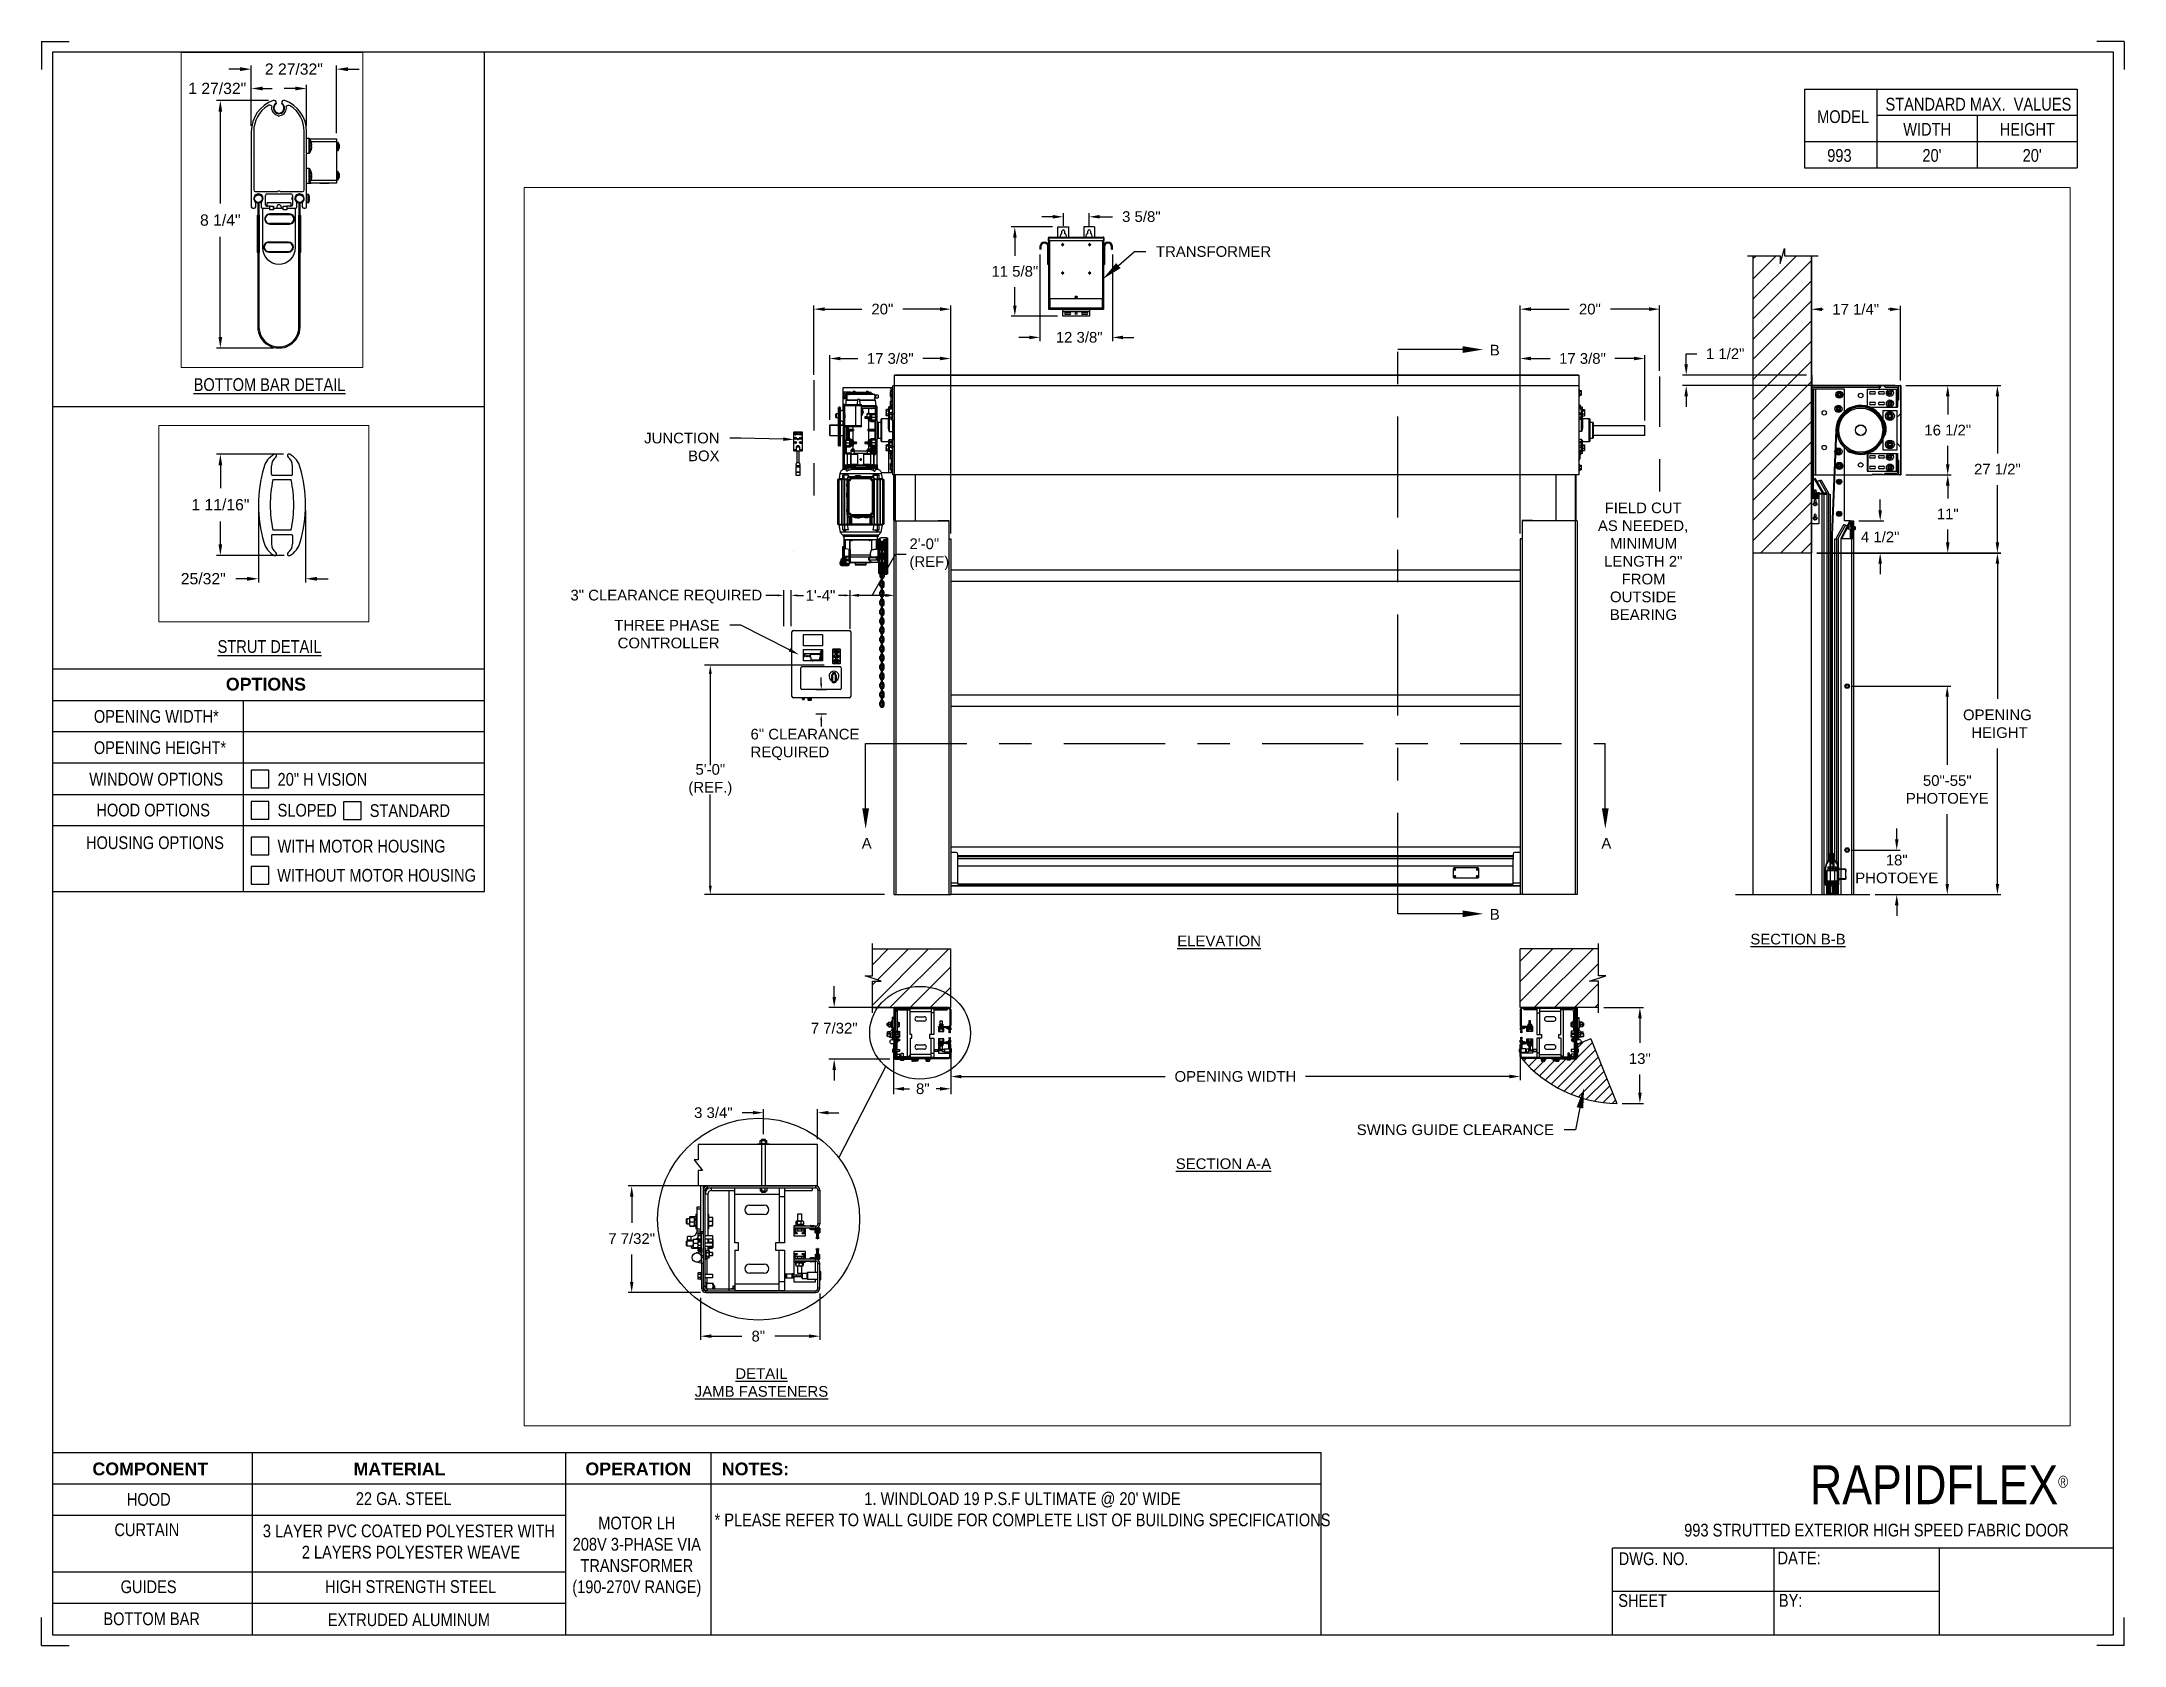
# Paper-space layout '993 MOTOR LH 208V 3 PHASE' of a CAD drawing. Header units: inches. Extents: x 0.1 to 10.9, y 0.1 to 8.4.
# The model-space entities are those that its viewports show. They can reach past a viewport. Long polylines and large blocks are cut down to what shows.
import ezdxf
from ezdxf import colors
from ezdxf.entities.mleader import LeaderData, LeaderLine
from ezdxf.math import Vec2, Vec3

# ---------------------------------------------------------------- set-up
doc = ezdxf.new("R2010")
doc.units = ezdxf.units.IN
doc.header["$LTSCALE"] = 0.25
doc.header["$MEASUREMENT"] = 0
doc.linetypes.add('CENTER', pattern=[2, 1.25, -0.25, 0.25, -0.25])
doc.linetypes.add('PHANTOM2', pattern=[1.25, 0.625, -0.125, 0.125, -0.125, 0.125, -0.125])
for name, color, linetype in [('208V 1-PHASE 60HZ VIA TRANSFORMER (190-207 RANGE)', 4, 'Continuous'), ('ANNOTATIONS', 1, 'Continuous'), ('DETAILS', 4, 'Continuous'), ('HIDDEN', 6, 'PHANTOM2'), ('MOTOR LH', 7, 'Continuous'), ('SECTION CUTS', 6, 'CENTER'), ('STANDARD MOTOR LH', 7, 'Continuous'), ('TITLE BLOCK', 7, 'Continuous')]:
    doc.layers.add(name, color=color, linetype=linetype)
doc.styles.add('ARIAL', font='arial.ttf', dxfattribs={"height": 0.09375})
doc.styles.add('CADdetails-DIMENSIONS', font='ARIALN.TTF', dxfattribs={"height": 2.38})
doc.styles.add('ROMANS', font='Romans', dxfattribs={"height": 0.09375})
doc.styles.get("Standard").update_dxf_attribs({"font": 'romans.shx'})
doc.dimstyles.get("Standard").update_dxf_attribs({"dimscale": 60, "dimtxt": 0.0833, "dimasz": 0.0833, "dimexe": 0.0833, "dimexo": 0.04, "dimgap": 0.09, "dimtad": 0, "dimtih": 1, "dimtoh": 1, "dimdec": 4, "dimzin": 1, "dimdsep": 46, "dimlunit": 4, "dimtxsty": 'Standard', "dimcen": 0.09, "dimclrt": 150, "dimadec": 4, "dimazin": 2, "dimtfac": 1, "dimtdec": 0, "dimtofl": 0, "dimtmove": 0, "dimatfit": 3, "dimfxl": 1, "dimtolj": 1, "dimtzin": 0, "dimlwd": -1, "dimlwe": -1, "dimarcsym": 1})
doc.dimstyles.new('STANDARD$0', dxfattribs={"dimtxt": 0.09375, "dimasz": 0.09375, "dimexe": 0.03125, "dimexo": 0.046875, "dimgap": 0.09, "dimtad": 0, "dimtih": 1, "dimtoh": 1, "dimdec": 4, "dimzin": 0, "dimdsep": 46, "dimtxsty": 'ARIAL', "dimcen": 0.09, "dimadec": 0, "dimazin": 0, "dimtfac": 1, "dimtdec": 4, "dimtofl": 0, "dimtmove": 0, "dimatfit": 1, "dimfxl": 1, "dimtolj": 1, "dimtzin": 0, "dimarcsym": 0})
pattern_1 = [(45, (232.47359, 234.21006), (-0.0883883, 0.0883883), []), (135, (232.47359, 234.21006), (-0.0883883, -0.0883883), [])]
pattern_2 = [(45, (232.47359, 226.17275), (-0.08838835, 0.08838835), []), (135, (232.47359, 226.17275), (-0.26516504, 0.08838835), [0.3125, -0.1875])]
pattern_3 = [(45, (50.32115, -11.93033), (-0.08838835, 0.08838835), [])]

psp = doc.layouts.new('993 MOTOR LH 208V 3 PHASE')

# ---------------------------------------------------------------- texts
at = {"layer": 'TITLE BLOCK', "attachment_point": 2, "style": 'CADdetails-DIMENSIONS'}
for s, width, insert, char_height in [('MODEL', 0.28815, (9.45, 8.068), 0.0664), ('STANDARD MAX.  VALUES', 1.75949, (10.155, 8.133), 0.06641), ('WIDTH', 0.42908, (9.888, 8.002), 0.0664), ('HEIGHT', 0.42908, (10.41, 8.002), 0.0664), ('993', 0.29952, (9.431, 7.866), 0.0664)]:
    psp.add_mtext_dynamic_manual_height_columns(s, width=width, gutter_width=1.363, heights=[0], dxfattribs=dict(at, insert=insert, char_height=char_height))
at = {"layer": 'TITLE BLOCK', "style": 'CADdetails-DIMENSIONS'}
for s, insert, char_height, width, attachment_point in [("20'", (9.913, 7.866), 0.0664, 1.75949, 2), ("20'", (10.435, 7.866), 0.0664, 1.75949, 2), ('{\\LBOTTOM BAR DETAIL}', (1.254, 6.672), 0.06641, 1.75949, 2), ('{\\LSTRUT DETAIL}', (1.254, 5.307), 0.06641, 1.75949, 2), ('{\\fArial|b1|i0|c0|p34;OPTIONS}', (1.235, 5.111), 0.06641, 1.75949, 2), ('OPENING WIDTH*', (0.339, 4.943), 0.06641, 1.30693, 1), ('OPENING HEIGHT*', (0.339, 4.78), 0.06641, 1.30693, 1), ('WINDOW OPTIONS', (0.315, 4.616), 0.06641, 1.30693, 1), ('20" H VISION', (1.296, 4.615), 0.06641, 1.23928, 1), ('HOOD OPTIONS', (0.352, 4.455), 0.06641, 1.30693, 1), ('SLOPED', (1.296, 4.454), 0.0664, 1.23928, 1), ('STANDARD', (1.776, 4.452), 0.0664, 1.23928, 1), ('HOUSING OPTIONS', (0.298, 4.285), 0.06641, 1.30693, 1), ('WITH MOTOR HOUSING', (1.296, 4.267), 0.06641, 1.23928, 1), ('WITHOUT MOTOR HOUSING', (1.294, 4.115), 0.06641, 1.53035, 1), ('{\\fArial|b1|i0|c0|p34;COMPONENT}', (0.633, 1.022), 0.06641, 1.75949, 2), ('{\\fArial|b1|i0|c0|p34;MATERIAL}', (1.931, 1.022), 0.06641, 1.75949, 2), ('{\\fArial|b1|i0|c0|p34;OPERATION}', (3.175, 1.022), 0.06641, 1.75949, 2), ('{\\fArial|b1|i0|c0|p34;NOTES:}', (3.785, 1.022), 0.06641, 1.75949, 2), ('\\A1;RAPIDFLEX{\\H0.30337x;\\S® ^ ;}', (10.642, 1.008), 0.20312, 2.03069, 3), ('22 GA. STEEL', (1.953, 0.867), 0.06641, 1.75949, 2), ("1. WINDLOAD 19 P.S.F ULTIMATE @ 20' WIDE\\P* PLEASE REFER TO WALL GUIDE FOR COMPLETE LIST OF BUILDING SPECIFICATIONS", (5.176, 0.867), 0.06641, 3.11182, 2), ('HOOD', (0.625, 0.863), 0.0664, 1.75949, 2), ('CURTAIN', (0.615, 0.705), 0.0664, 1.75949, 2), ('3 LAYER PVC COATED POLYESTER WITH\\P 2 LAYERS POLYESTER WEAVE', (1.98, 0.699), 0.06641, 1.75949, 2), ('MOTOR LH\\P208V 3-PHASE VIA TRANSFORMER (190-270V RANGE)', (3.167, 0.74), 0.06641, 0.79435, 2), ('993 STRUTTED EXTERIOR HIGH SPEED FABRIC DOOR', (9.624, 0.703), 0.06641, 2.80782, 2), ('DWG. NO.', (8.463, 0.554), 0.0664, 1.75949, 2), ('DATE:', (9.221, 0.558), 0.0664, 1.75949, 2), ('GUIDES', (0.624, 0.408), 0.0664, 1.75949, 2), ('HIGH STRENGTH STEEL', (1.989, 0.409), 0.06641, 1.75949, 2), ('SHEET', (8.406, 0.336), 0.0664, 1.75949, 2), ('BY:', (9.177, 0.337), 0.0664, 1.75949, 2), ('BOTTOM BAR', (0.64, 0.241), 0.0664, 1.75949, 2), ('EXTRUDED ALUMINUM', (1.98, 0.236), 0.06641, 1.75949, 2)]:
    psp.add_mtext(s, dxfattribs=dict(at, insert=insert, char_height=char_height, width=width, attachment_point=attachment_point))

msp = doc.modelspace()

# ---------------------------------------------------------------- texts
at = {"layer": 'ANNOTATIONS', "char_height": 0.09375, "style": 'ARIAL'}
for s, insert, width, attachment_point in [('\\pi0.08461;FIELD CUT \\P\\pi0.02546;AS NEEDED, \\P\\pi0.13149;MINIMUM \\P\\pi0.08068;LENGTH 2" \\P\\pi0.23384;FROM \\P\\pi0.1319;OUTSIDE \\P\\pi0.13043;BEARING', (232.42191, 243.54627), 0.8325753, 1), ('{\\LELEVATION}', (229.12184, 239.7429), 3.0834986, 2), ('{\\LSECTION B-B}', (234.20441, 239.75886), 1.3823677, 2), ('{\\LSECTION A-A}', (229.15964, 237.78617), 1.3823677, 2), ('{\\LDETAIL\\PJAMB FASTENERS}', (225.10392, 235.94263), 1.3823677, 2)]:
    msp.add_mtext(s, dxfattribs=dict(at, insert=insert, width=width, attachment_point=attachment_point))
for s, insert, attachment_point in [('2\'-0"\\P(REF)', (226.40301, 243.09185), 4), ('3" CLEARANCE REQUIRED', (223.42653, 242.72031), 4), ('1\'-4"', (225.7523, 242.73092), 6), ('6" CLEARANCE\\PREQUIRED', (225.00771, 241.42127), 4), ('5\'-0"\\P(REF.)', (224.65452, 241.11038), 5), ('\\A1;1 27/32"', (219.80729, 237.70592), 5)]:
    msp.add_mtext(s, dxfattribs=dict(at, insert=insert, attachment_point=attachment_point))
at = {"layer": 'SECTION CUTS', "style": 'ARIAL'}
for s, p in [('B', (231.49855, 244.83843)), ('A', (225.98389, 240.50668)), ('A', (232.47788, 240.50668)), ('B', (231.49855, 239.88256))]:
    msp.add_text(s, height=0.09375, dxfattribs=at).set_placement(p)

# ---------------------------------------------------------------- blocks, each defined once
blk = doc.blocks.new('*D54')
at = {"layer": 'ANNOTATIONS', "color": 0, "lineweight": -2, "transparency": 16777216}
for p, q in [((235.071, 240.588), (235.071, 240.682)), ((234.683, 240.494), (235.102, 240.494)), ((234.881, 240.103), (235.102, 240.103)), ((235.071, 240.01), (235.071, 239.916))]:
    blk.add_line(p, q, dxfattribs=at)
at = {"layer": 'ANNOTATIONS', "color": 0, "transparency": 16777216}
for points in [[(235.056, 240.588), (235.087, 240.588), (235.071, 240.494)], [(235.056, 240.01), (235.087, 240.01), (235.071, 240.103)]]:
    blk.add_solid(points, dxfattribs=at)
at = {"layer": 'defpoints', "color": 0, "transparency": 16777216}
for p in [(234.636, 240.494), (235.071, 240.494), (234.834, 240.103)]:
    blk.add_point(p, dxfattribs=at)
at = {"layer": 'ANNOTATIONS', "color": 0, "transparency": 16777216, "insert": (235.071, 240.327), "char_height": 0.0938, "attachment_point": 5, "style": 'ARIAL'}
blk.add_mtext('\\A1;18"\\PPHOTOEYE', dxfattribs=at)
blk = doc.blocks.new('*D55')
at = {"layer": 'ANNOTATIONS', "color": 0, "lineweight": -2, "transparency": 16777216}
for p, q in [((234.683, 241.934), (235.546, 241.934)), ((235.515, 241.84), (235.515, 241.243)), ((235.515, 240.197), (235.515, 240.809)), ((234.881, 240.103), (235.546, 240.103))]:
    blk.add_line(p, q, dxfattribs=at)
at = {"layer": 'ANNOTATIONS', "color": 0, "transparency": 16777216}
for points in [[(235.499, 241.84), (235.53, 241.84), (235.515, 241.934)], [(235.499, 240.197), (235.53, 240.197), (235.515, 240.103)]]:
    blk.add_solid(points, dxfattribs=at)
at = {"layer": 'defpoints', "color": 0, "transparency": 16777216}
for p in [(234.636, 241.934), (235.515, 241.934), (234.834, 240.103)]:
    blk.add_point(p, dxfattribs=at)
at = {"layer": 'ANNOTATIONS', "color": 0, "transparency": 16777216, "insert": (235.515, 241.026), "char_height": 0.09375, "attachment_point": 5, "style": 'ARIAL'}
blk.add_mtext('\\A1;50"-55"\\PPHOTOEYE', dxfattribs=at)
blk = doc.blocks.new('*D58')
at = {"layer": 'ANNOTATIONS', "color": 0, "lineweight": -2, "transparency": 16777216}
for p, q in [((235.152, 243.789), (235.55, 243.789)), ((235.519, 243.696), (235.519, 243.584)), ((235.519, 243.197), (235.519, 243.309)), ((234.371, 243.103), (235.55, 243.103))]:
    blk.add_line(p, q, dxfattribs=at)
at = {"layer": 'ANNOTATIONS', "color": 0, "transparency": 16777216}
for points in [[(235.503, 243.696), (235.535, 243.696), (235.519, 243.789)], [(235.503, 243.197), (235.535, 243.197), (235.519, 243.103)]]:
    blk.add_solid(points, dxfattribs=at)
at = {"layer": 'defpoints', "color": 0, "transparency": 16777216}
for p in [(235.105, 243.789), (235.519, 243.789), (234.324, 243.103)]:
    blk.add_point(p, dxfattribs=at)
at = {"layer": 'ANNOTATIONS', "color": 0, "transparency": 16777216, "insert": (235.519, 243.446), "char_height": 0.0938, "attachment_point": 5, "style": 'ARIAL'}
blk.add_mtext('\\A1;11"', dxfattribs=at)
blk = doc.blocks.new('*D56')
at = {"layer": 'ANNOTATIONS', "color": 0, "lineweight": -2, "transparency": 16777216}
for p, q in [((221.905, 237.172), (221.348, 237.172)), ((221.38, 237.079), (221.38, 236.888)), ((221.38, 236.421), (221.38, 236.611)), ((221.911, 236.327), (221.348, 236.327))]:
    blk.add_line(p, q, dxfattribs=at)
at = {"layer": 'ANNOTATIONS', "color": 0, "transparency": 16777216}
for points in [[(221.364, 237.079), (221.395, 237.079), (221.38, 237.172)], [(221.364, 236.421), (221.395, 236.421), (221.38, 236.327)]]:
    blk.add_solid(points, dxfattribs=at)
at = {"layer": 'defpoints', "color": 0, "transparency": 16777216}
for p in [(221.952, 237.172), (221.38, 236.327), (221.957, 236.327)]:
    blk.add_point(p, dxfattribs=at)
at = {"layer": 'ANNOTATIONS', "color": 0, "transparency": 16777216, "insert": (221.38, 236.75), "char_height": 0.09375, "attachment_point": 5, "style": 'ARIAL'}
blk.add_mtext('\\A1;1 11/16"', dxfattribs=at)
blk = doc.blocks.new('*D57')
at = {"layer": 'ANNOTATIONS', "color": 0, "lineweight": -2, "transparency": 16777216}
for p, q in [((221.697, 236.702), (221.697, 236.102)), ((222.09, 236.702), (222.09, 236.102)), ((221.603, 236.133), (221.509, 236.133)), ((222.184, 236.133), (222.278, 236.133))]:
    blk.add_line(p, q, dxfattribs=at)
at = {"layer": 'ANNOTATIONS', "color": 0, "transparency": 16777216}
for points in [[(221.603, 236.149), (221.603, 236.117), (221.697, 236.133)], [(222.184, 236.149), (222.184, 236.117), (222.09, 236.133)]]:
    blk.add_solid(points, dxfattribs=at)
at = {"layer": 'defpoints', "color": 0, "transparency": 16777216}
for p in [(221.697, 236.749), (222.09, 236.749), (222.09, 236.133)]:
    blk.add_point(p, dxfattribs=at)
at = {"layer": 'ANNOTATIONS', "color": 0, "transparency": 16777216, "insert": (221.237, 236.133), "char_height": 0.0938, "attachment_point": 5, "style": 'ARIAL'}
blk.add_mtext('\\A1;25/32"', dxfattribs=at)
blk = doc.blocks.new('*D59')
at = {"layer": 'ANNOTATIONS', "color": 0, "lineweight": -2, "transparency": 16777216}
for p, q in [((234.926, 243.478), (234.926, 243.572)), ((234.737, 243.385), (234.957, 243.385)), ((234.371, 243.103), (234.957, 243.103)), ((234.926, 243.01), (234.926, 242.916))]:
    blk.add_line(p, q, dxfattribs=at)
at = {"layer": 'ANNOTATIONS', "color": 0, "transparency": 16777216}
for points in [[(234.91, 243.478), (234.941, 243.478), (234.926, 243.385)], [(234.91, 243.01), (234.941, 243.01), (234.926, 243.103)]]:
    blk.add_solid(points, dxfattribs=at)
at = {"layer": 'defpoints', "color": 0, "transparency": 16777216}
for p in [(234.69, 243.385), (234.926, 243.385), (234.324, 243.103)]:
    blk.add_point(p, dxfattribs=at)
at = {"layer": 'ANNOTATIONS', "color": 0, "transparency": 16777216, "insert": (234.926, 243.244), "char_height": 0.0938, "attachment_point": 5, "style": 'ARIAL'}
blk.add_mtext('\\A1;4 1/2"', dxfattribs=at)
blk = doc.blocks.new('*D60')
at = {"layer": 'ANNOTATIONS', "color": 0, "lineweight": -2, "transparency": 16777216}
for p, q in [((233.223, 244.76), (233.223, 244.853)), ((233.223, 244.853), (233.316, 244.853)), ((234.278, 244.666), (233.191, 244.666)), ((235.058, 244.574), (233.191, 244.574)), ((233.223, 244.48), (233.223, 244.386))]:
    blk.add_line(p, q, dxfattribs=at)
at = {"layer": 'ANNOTATIONS', "color": 0, "transparency": 16777216}
for points in [[(233.207, 244.76), (233.238, 244.76), (233.223, 244.666)], [(233.207, 244.48), (233.238, 244.48), (233.223, 244.574)]]:
    blk.add_solid(points, dxfattribs=at)
at = {"layer": 'defpoints', "color": 0, "transparency": 16777216}
for p in [(233.223, 244.574), (234.325, 244.666), (235.105, 244.574)]:
    blk.add_point(p, dxfattribs=at)
at = {"layer": 'ANNOTATIONS', "color": 0, "transparency": 16777216, "insert": (233.565, 244.853), "char_height": 0.0938, "attachment_point": 5, "style": 'ARIAL'}
blk.add_mtext('\\A1;1 1/2"', dxfattribs=at)
blk = doc.blocks.new('*D62')
at = {"layer": 'ANNOTATIONS', "color": 0, "lineweight": -2, "transparency": 16777216}
for p, q in [((225.564, 244.669), (225.564, 245.276)), ((226.765, 243.275), (226.765, 245.276)), ((225.658, 245.245), (225.984, 245.245)), ((226.671, 245.245), (226.346, 245.245))]:
    blk.add_line(p, q, dxfattribs=at)
at = {"layer": 'ANNOTATIONS', "color": 0, "transparency": 16777216}
for points in [[(225.658, 245.261), (225.658, 245.229), (225.564, 245.245)], [(226.671, 245.261), (226.671, 245.229), (226.765, 245.245)]]:
    blk.add_solid(points, dxfattribs=at)
at = {"layer": 'defpoints', "color": 0, "transparency": 16777216}
for p in [(225.564, 245.245), (225.564, 244.622), (226.765, 243.228)]:
    blk.add_point(p, dxfattribs=at)
at = {"layer": 'ANNOTATIONS', "color": 0, "transparency": 16777216, "insert": (226.165, 245.245), "char_height": 0.0938, "attachment_point": 5, "style": 'ARIAL'}
blk.add_mtext('\\A1;20"', dxfattribs=at)
blk = doc.blocks.new('*D63')
at = {"layer": 'ANNOTATIONS', "color": 0, "lineweight": -2, "transparency": 16777216}
for p, q in [((225.703, 244.273), (225.703, 244.842)), ((225.796, 244.811), (225.949, 244.811)), ((226.671, 244.811), (226.519, 244.811)), ((226.765, 243.275), (226.765, 244.842))]:
    blk.add_line(p, q, dxfattribs=at)
at = {"layer": 'ANNOTATIONS', "color": 0, "transparency": 16777216}
for points in [[(225.796, 244.827), (225.796, 244.796), (225.703, 244.811)], [(226.671, 244.827), (226.671, 244.796), (226.765, 244.811)]]:
    blk.add_solid(points, dxfattribs=at)
at = {"layer": 'defpoints', "color": 0, "transparency": 16777216}
for p in [(226.765, 244.811), (225.703, 244.226), (226.765, 243.228)]:
    blk.add_point(p, dxfattribs=at)
at = {"layer": 'ANNOTATIONS', "color": 0, "transparency": 16777216, "insert": (226.234, 244.811), "char_height": 0.09375, "attachment_point": 5, "style": 'ARIAL'}
blk.add_mtext('\\A1;17 3/8"', dxfattribs=at)
blk = doc.blocks.new('*D61')
at = {"layer": 'ANNOTATIONS', "color": 0, "lineweight": -2, "transparency": 16777216}
for p, q in [((231.765, 243.275), (231.765, 244.842)), ((231.859, 244.811), (232.027, 244.811)), ((232.765, 244.811), (232.597, 244.811)), ((232.859, 244.268), (232.859, 244.842))]:
    blk.add_line(p, q, dxfattribs=at)
at = {"layer": 'ANNOTATIONS', "color": 0, "transparency": 16777216}
for points in [[(231.859, 244.827), (231.859, 244.796), (231.765, 244.811)], [(232.765, 244.827), (232.765, 244.796), (232.859, 244.811)]]:
    blk.add_solid(points, dxfattribs=at)
at = {"layer": 'defpoints', "color": 0, "transparency": 16777216}
for p in [(231.765, 244.811), (232.859, 244.221), (231.765, 243.228)]:
    blk.add_point(p, dxfattribs=at)
at = {"layer": 'ANNOTATIONS', "color": 0, "transparency": 16777216, "insert": (232.312, 244.811), "char_height": 0.09375, "attachment_point": 5, "style": 'ARIAL'}
blk.add_mtext('\\A1;17 3/8"', dxfattribs=at)
blk = doc.blocks.new('*D64')
at = {"layer": 'ANNOTATIONS', "color": 0, "lineweight": -2, "transparency": 16777216}
for p, q in [((220.234, 237.607), (219.802, 237.607)), ((219.833, 237.513), (219.833, 236.747)), ((219.833, 235.635), (219.833, 236.47)), ((220.275, 235.542), (219.802, 235.542))]:
    blk.add_line(p, q, dxfattribs=at)
at = {"layer": 'ANNOTATIONS', "color": 0, "transparency": 16777216}
for points in [[(219.818, 237.513), (219.849, 237.513), (219.833, 237.607)], [(219.818, 235.635), (219.849, 235.635), (219.833, 235.542)]]:
    blk.add_solid(points, dxfattribs=at)
at = {"layer": 'defpoints', "color": 0, "transparency": 16777216}
for p in [(220.281, 237.607), (219.833, 235.542), (220.322, 235.542)]:
    blk.add_point(p, dxfattribs=at)
at = {"layer": 'ANNOTATIONS', "color": 0, "transparency": 16777216, "insert": (219.833, 236.608), "char_height": 0.0938, "attachment_point": 5, "style": 'ARIAL'}
blk.add_mtext('\\A1;8 1/4"', dxfattribs=at)
blk = doc.blocks.new('*D65')
at = {"layer": 'ANNOTATIONS', "color": 0, "lineweight": -2, "transparency": 16777216}
for p, q in [((219.998, 237.867), (219.904, 237.867)), ((220.091, 237.394), (220.091, 237.898)), ((220.802, 237.332), (220.802, 237.898)), ((220.896, 237.867), (220.99, 237.867))]:
    blk.add_line(p, q, dxfattribs=at)
at = {"layer": 'ANNOTATIONS', "color": 0, "transparency": 16777216}
for points in [[(219.998, 237.883), (219.998, 237.851), (220.091, 237.867)], [(220.896, 237.883), (220.896, 237.851), (220.802, 237.867)]]:
    blk.add_solid(points, dxfattribs=at)
at = {"layer": 'defpoints', "color": 0, "transparency": 16777216}
for p in [(220.091, 237.867), (220.091, 237.347), (220.802, 237.285)]:
    blk.add_point(p, dxfattribs=at)
at = {"layer": 'ANNOTATIONS', "color": 0, "transparency": 16777216, "insert": (220.446, 237.867), "char_height": 0.09375, "attachment_point": 5, "style": 'ARIAL'}
blk.add_mtext('\\A1;2 27/32"', dxfattribs=at)
blk = doc.blocks.new('*D66')
at = {"layer": 'ANNOTATIONS', "color": 0, "lineweight": -2, "transparency": 16777216}
for p, q in [((234.322, 244.711), (234.322, 245.275)), ((235.105, 244.619), (235.105, 245.275)), ((234.416, 245.244), (234.426, 245.244)), ((235.011, 245.244), (234.996, 245.244))]:
    blk.add_line(p, q, dxfattribs=at)
at = {"layer": 'ANNOTATIONS', "color": 0, "transparency": 16777216}
for points in [[(234.416, 245.259), (234.416, 245.228), (234.322, 245.244)], [(235.011, 245.259), (235.011, 245.228), (235.105, 245.244)]]:
    blk.add_solid(points, dxfattribs=at)
at = {"layer": 'defpoints', "color": 0, "transparency": 16777216}
for p in [(235.105, 245.244), (234.322, 244.664), (235.105, 244.572)]:
    blk.add_point(p, dxfattribs=at)
at = {"layer": 'ANNOTATIONS', "color": 0, "transparency": 16777216, "insert": (234.711, 245.244), "char_height": 0.09375, "attachment_point": 5, "style": 'ARIAL'}
blk.add_mtext('\\A1;17 1/4"', dxfattribs=at)
blk = doc.blocks.new('*D67')
at = {"layer": 'ANNOTATIONS', "color": 0, "lineweight": -2, "transparency": 16777216}
for p, q in [((235.152, 244.574), (235.55, 244.574)), ((235.519, 244.48), (235.519, 244.32)), ((235.519, 243.883), (235.519, 244.043)), ((235.152, 243.789), (235.55, 243.789))]:
    blk.add_line(p, q, dxfattribs=at)
at = {"layer": 'ANNOTATIONS', "color": 0, "transparency": 16777216}
for points in [[(235.503, 244.48), (235.535, 244.48), (235.519, 244.574)], [(235.503, 243.883), (235.535, 243.883), (235.519, 243.789)]]:
    blk.add_solid(points, dxfattribs=at)
at = {"layer": 'defpoints', "color": 0, "transparency": 16777216}
for p in [(235.105, 244.574), (235.105, 243.789), (235.519, 243.789)]:
    blk.add_point(p, dxfattribs=at)
at = {"layer": 'ANNOTATIONS', "color": 0, "transparency": 16777216, "insert": (235.519, 244.182), "char_height": 0.09375, "attachment_point": 5, "style": 'ARIAL'}
blk.add_mtext('\\A1;16 1/2"', dxfattribs=at)
blk = doc.blocks.new('*D68')
at = {"layer": 'ANNOTATIONS', "color": 0, "lineweight": -2, "transparency": 16777216}
for p, q in [((235.153, 244.574), (235.55, 244.574)), ((235.519, 244.48), (235.519, 244.32)), ((235.519, 243.883), (235.519, 244.043)), ((235.152, 243.789), (235.55, 243.789))]:
    blk.add_line(p, q, dxfattribs=at)
at = {"layer": 'ANNOTATIONS', "color": 0, "transparency": 16777216}
for points in [[(235.503, 244.48), (235.535, 244.48), (235.519, 244.574)], [(235.503, 243.883), (235.535, 243.883), (235.519, 243.789)]]:
    blk.add_solid(points, dxfattribs=at)
at = {"layer": 'defpoints', "color": 0, "transparency": 16777216}
for p in [(235.106, 244.574), (235.105, 243.789), (235.519, 243.789)]:
    blk.add_point(p, dxfattribs=at)
at = {"layer": 'ANNOTATIONS', "color": 0, "transparency": 16777216, "insert": (235.519, 244.182), "char_height": 0.09375, "attachment_point": 5, "style": 'ARIAL'}
blk.add_mtext('\\A1;16 1/2"', dxfattribs=at)
blk = doc.blocks.new('*D69')
at = {"layer": 'ANNOTATIONS', "color": 0, "lineweight": -2, "transparency": 16777216}
for p, q in [((235.152, 243.789), (235.55, 243.789)), ((235.519, 243.696), (235.519, 243.583)), ((235.519, 243.197), (235.519, 243.31)), ((234.371, 243.103), (235.55, 243.103))]:
    blk.add_line(p, q, dxfattribs=at)
at = {"layer": 'ANNOTATIONS', "color": 0, "transparency": 16777216}
for points in [[(235.503, 243.696), (235.535, 243.696), (235.519, 243.789)], [(235.503, 243.197), (235.535, 243.197), (235.519, 243.103)]]:
    blk.add_solid(points, dxfattribs=at)
at = {"layer": 'defpoints', "color": 0, "transparency": 16777216}
for p in [(235.105, 243.789), (235.519, 243.789), (234.324, 243.103)]:
    blk.add_point(p, dxfattribs=at)
at = {"layer": 'ANNOTATIONS', "color": 0, "transparency": 16777216, "insert": (235.519, 243.446), "char_height": 0.0938, "attachment_point": 5, "style": 'ARIAL'}
blk.add_mtext('\\A1;  ', dxfattribs=at)
blk = doc.blocks.new('*D70')
at = {"layer": 'ANNOTATIONS', "color": 0, "lineweight": -2, "transparency": 16777216}
for p, q in [((235.152, 244.574), (235.986, 244.574)), ((235.955, 244.48), (235.955, 243.977)), ((235.955, 243.197), (235.955, 243.7)), ((234.371, 243.103), (235.986, 243.103))]:
    blk.add_line(p, q, dxfattribs=at)
at = {"layer": 'ANNOTATIONS', "color": 0, "transparency": 16777216}
for points in [[(235.94, 244.48), (235.971, 244.48), (235.955, 244.574)], [(235.94, 243.197), (235.971, 243.197), (235.955, 243.103)]]:
    blk.add_solid(points, dxfattribs=at)
at = {"layer": 'defpoints', "color": 0, "transparency": 16777216}
for p in [(235.105, 244.574), (235.955, 244.574), (234.324, 243.103)]:
    blk.add_point(p, dxfattribs=at)
at = {"layer": 'ANNOTATIONS', "color": 0, "transparency": 16777216, "insert": (235.955, 243.839), "char_height": 0.09375, "attachment_point": 5, "style": 'ARIAL'}
blk.add_mtext('\\A1;27 1/2"', dxfattribs=at)
blk = doc.blocks.new('*D71')
at = {"layer": 'ANNOTATIONS', "color": 0, "lineweight": -2, "transparency": 16777216}
for p, q in [((231.765, 243.275), (231.765, 245.276)), ((232.989, 244.702), (232.989, 245.276)), ((231.859, 245.245), (232.196, 245.245)), ((232.895, 245.245), (232.558, 245.245))]:
    blk.add_line(p, q, dxfattribs=at)
at = {"layer": 'ANNOTATIONS', "color": 0, "transparency": 16777216}
for points in [[(231.859, 245.261), (231.859, 245.229), (231.765, 245.245)], [(232.895, 245.261), (232.895, 245.229), (232.989, 245.245)]]:
    blk.add_solid(points, dxfattribs=at)
at = {"layer": 'defpoints', "color": 0, "transparency": 16777216}
for p in [(232.989, 245.245), (232.989, 244.655), (231.765, 243.228)]:
    blk.add_point(p, dxfattribs=at)
at = {"layer": 'ANNOTATIONS', "color": 0, "transparency": 16777216, "insert": (232.377, 245.245), "char_height": 0.0938, "attachment_point": 5, "style": 'ARIAL'}
blk.add_mtext('\\A1;20"', dxfattribs=at)
blk = doc.blocks.new('*D72')
at = {"layer": 'ANNOTATIONS', "color": 0, "lineweight": -2, "transparency": 16777216}
for p, q in [((234.371, 243.103), (235.986, 243.103)), ((235.955, 243.01), (235.955, 241.821)), ((235.955, 240.197), (235.955, 241.386)), ((234.881, 240.103), (235.986, 240.103))]:
    blk.add_line(p, q, dxfattribs=at)
at = {"layer": 'ANNOTATIONS', "color": 0, "transparency": 16777216}
for points in [[(235.94, 243.01), (235.971, 243.01), (235.955, 243.103)], [(235.94, 240.197), (235.971, 240.197), (235.955, 240.103)]]:
    blk.add_solid(points, dxfattribs=at)
at = {"layer": 'defpoints', "color": 0, "transparency": 16777216}
for p in [(234.324, 243.103), (235.955, 243.103), (234.834, 240.103)]:
    blk.add_point(p, dxfattribs=at)
at = {"layer": 'ANNOTATIONS', "color": 0, "transparency": 16777216, "insert": (235.955, 241.603), "char_height": 0.09375, "attachment_point": 5, "style": 'ARIAL'}
blk.add_mtext('\\A1;OPENING\\P HEIGHT', dxfattribs=at)
blk = doc.blocks.new('*D73')
at = {"layer": 'ANNOTATIONS', "color": 0, "lineweight": -2, "transparency": 16777216}
for p, q in [((227.66, 245.968), (227.297, 245.968)), ((227.328, 245.874), (227.328, 245.714)), ((227.328, 245.277), (227.328, 245.437)), ((227.703, 245.183), (227.297, 245.183))]:
    blk.add_line(p, q, dxfattribs=at)
at = {"layer": 'ANNOTATIONS', "color": 0, "transparency": 16777216}
for points in [[(227.313, 245.874), (227.344, 245.874), (227.328, 245.968)], [(227.313, 245.277), (227.344, 245.277), (227.328, 245.183)]]:
    blk.add_solid(points, dxfattribs=at)
at = {"layer": 'defpoints', "color": 0, "transparency": 16777216}
for p in [(227.707, 245.968), (227.328, 245.183), (227.75, 245.183)]:
    blk.add_point(p, dxfattribs=at)
at = {"layer": 'ANNOTATIONS', "color": 0, "transparency": 16777216, "insert": (227.328, 245.624), "char_height": 0.09375, "attachment_point": 2, "style": 'ARIAL'}
blk.add_mtext('\\A1;11 5/8"', dxfattribs=at)
blk = doc.blocks.new('*D74')
at = {"layer": 'ANNOTATIONS', "color": 0, "lineweight": -2, "transparency": 16777216}
for p, q in [((227.66, 246.056), (227.566, 246.056)), ((227.754, 245.976), (227.754, 246.088)), ((227.98, 245.976), (227.98, 246.088)), ((228.074, 246.056), (228.186, 246.056))]:
    blk.add_line(p, q, dxfattribs=at)
at = {"layer": 'ANNOTATIONS', "color": 0, "transparency": 16777216}
for points in [[(227.66, 246.072), (227.66, 246.041), (227.754, 246.056)], [(228.074, 246.072), (228.074, 246.041), (227.98, 246.056)]]:
    blk.add_solid(points, dxfattribs=at)
at = {"layer": 'defpoints', "color": 0, "transparency": 16777216}
for p in [(227.98, 246.056), (227.754, 245.929), (227.98, 245.929)]:
    blk.add_point(p, dxfattribs=at)
at = {"layer": 'ANNOTATIONS', "color": 0, "transparency": 16777216, "insert": (228.439, 246.105), "char_height": 0.0938, "attachment_point": 2, "style": 'ARIAL'}
blk.add_mtext('\\A1;3 5/8"', dxfattribs=at)
blk = doc.blocks.new('*D75')
at = {"layer": 'ANNOTATIONS', "color": 0, "lineweight": -2, "transparency": 16777216}
for p, q in [((227.549, 245.724), (227.549, 244.965)), ((228.185, 245.724), (228.185, 244.965)), ((227.455, 244.997), (227.362, 244.997)), ((228.278, 244.997), (228.372, 244.997))]:
    blk.add_line(p, q, dxfattribs=at)
at = {"layer": 'ANNOTATIONS', "color": 0, "transparency": 16777216}
for points in [[(227.455, 245.012), (227.455, 244.981), (227.549, 244.997)], [(228.278, 245.012), (228.278, 244.981), (228.185, 244.997)]]:
    blk.add_solid(points, dxfattribs=at)
at = {"layer": 'defpoints', "color": 0, "transparency": 16777216}
for p in [(227.549, 245.771), (228.185, 245.771), (228.185, 244.997)]:
    blk.add_point(p, dxfattribs=at)
at = {"layer": 'ANNOTATIONS', "color": 0, "transparency": 16777216, "insert": (227.893, 244.997), "char_height": 0.09375, "attachment_point": 5, "style": 'ARIAL'}
blk.add_mtext('\\A1;12 3/8"', dxfattribs=at)
blk = doc.blocks.new('*D234')
at = {"layer": 'ANNOTATIONS', "color": 0, "lineweight": -2, "transparency": 16777216}
for p, q in [((226.262, 238.733), (226.262, 238.35)), ((226.765, 238.715), (226.765, 238.35)), ((226.356, 238.397), (226.404, 238.397)), ((226.671, 238.397), (226.637, 238.397))]:
    blk.add_line(p, q, dxfattribs=at)
at = {"layer": 'ANNOTATIONS', "color": 0, "transparency": 16777216}
for points in [[(226.356, 238.413), (226.356, 238.381), (226.262, 238.397)], [(226.671, 238.413), (226.671, 238.381), (226.765, 238.397)]]:
    blk.add_solid(points, dxfattribs=at)
at = {"layer": 'defpoints', "color": 0, "transparency": 16777216}
for p in [(226.262, 238.78), (226.765, 238.762), (226.765, 238.397)]:
    blk.add_point(p, dxfattribs=at)
at = {"layer": 'ANNOTATIONS', "color": 0, "transparency": 16777216, "insert": (226.52, 238.397), "char_height": 0.0938, "attachment_point": 5, "style": 'ARIAL'}
blk.add_mtext('\\A1;8"', dxfattribs=at)
blk = doc.blocks.new('*D235')
at = {"layer": 'ANNOTATIONS', "color": 0, "lineweight": -2, "transparency": 16777216}
for p, q in [((225.742, 239.204), (225.742, 239.298)), ((226.244, 239.111), (225.695, 239.111)), ((226.231, 238.657), (225.695, 238.657)), ((225.742, 238.563), (225.742, 238.469))]:
    blk.add_line(p, q, dxfattribs=at)
at = {"layer": 'ANNOTATIONS', "color": 0, "transparency": 16777216}
for points in [[(225.727, 239.204), (225.758, 239.204), (225.742, 239.111)], [(225.727, 238.563), (225.758, 238.563), (225.742, 238.657)]]:
    blk.add_solid(points, dxfattribs=at)
at = {"layer": 'defpoints', "color": 0, "transparency": 16777216}
for p in [(226.29, 239.111), (225.742, 238.657), (226.277, 238.657)]:
    blk.add_point(p, dxfattribs=at)
at = {"layer": 'ANNOTATIONS', "color": 0, "transparency": 16777216, "insert": (225.742, 238.929), "char_height": 0.09375, "attachment_point": 5, "style": 'ARIAL'}
blk.add_mtext('\\A1;7 7/32"', dxfattribs=at)
blk = doc.blocks.new('*D233')
at = {"layer": 'ANNOTATIONS', "color": 0, "linetype": 'ByBlock', "lineweight": -2, "transparency": 16777216}
for p, q in [((232.5, 239.111), (232.848, 239.111)), ((232.816, 239.017), (232.816, 238.8)), ((232.816, 238.362), (232.816, 238.524)), ((232.661, 238.268), (232.848, 238.268))]:
    blk.add_line(p, q, dxfattribs=at)
at = {"layer": 'ANNOTATIONS', "color": 0, "transparency": 16777216}
for points in [[(232.801, 239.017), (232.832, 239.017), (232.816, 239.111)], [(232.801, 238.362), (232.832, 238.362), (232.816, 238.268)]]:
    blk.add_solid(points, dxfattribs=at)
at = {"layer": 'defpoints', "color": 0, "transparency": 16777216}
for p in [(232.453, 239.111), (232.816, 239.111), (232.614, 238.268)]:
    blk.add_point(p, dxfattribs=at)
at = {"layer": 'ANNOTATIONS', "color": 0, "transparency": 16777216, "insert": (232.816, 238.662), "char_height": 0.0938, "attachment_point": 5, "style": 'ARIAL'}
blk.add_mtext('\\A1;13"', dxfattribs=at)
blk = doc.blocks.new('*D232')
at = {"layer": 'ANNOTATIONS', "color": 0, "lineweight": -2, "transparency": 16777216}
for p, q in [((225.028, 238.187), (224.934, 238.187)), ((225.121, 237.999), (225.121, 238.218)), ((225.596, 237.954), (225.596, 238.218)), ((225.69, 238.187), (225.784, 238.187))]:
    blk.add_line(p, q, dxfattribs=at)
at = {"layer": 'ANNOTATIONS', "color": 0, "transparency": 16777216}
for points in [[(225.028, 238.203), (225.028, 238.172), (225.121, 238.187)], [(225.69, 238.203), (225.69, 238.172), (225.596, 238.187)]]:
    blk.add_solid(points, dxfattribs=at)
at = {"layer": 'defpoints', "color": 0, "transparency": 16777216}
for p in [(225.596, 238.187), (225.121, 237.952), (225.596, 237.907)]:
    blk.add_point(p, dxfattribs=at)
at = {"layer": 'ANNOTATIONS', "color": 0, "transparency": 16777216, "insert": (224.681, 238.187), "char_height": 0.0938, "attachment_point": 5, "style": 'ARIAL'}
blk.add_mtext('\\A1;3 3/4"', dxfattribs=at)
blk = doc.blocks.new('*D230')
at = {"layer": 'ANNOTATIONS', "color": 0, "lineweight": -2, "transparency": 16777216}
for p, q in [((224.568, 237.544), (223.933, 237.544)), ((223.964, 237.45), (223.964, 237.22)), ((223.964, 236.701), (223.964, 236.943)), ((224.569, 236.608), (223.933, 236.608))]:
    blk.add_line(p, q, dxfattribs=at)
at = {"layer": 'ANNOTATIONS', "color": 0, "transparency": 16777216}
for points in [[(223.949, 237.45), (223.98, 237.45), (223.964, 237.544)], [(223.949, 236.701), (223.98, 236.701), (223.964, 236.608)]]:
    blk.add_solid(points, dxfattribs=at)
at = {"layer": 'defpoints', "color": 0, "transparency": 16777216}
for p in [(224.615, 237.544), (223.964, 236.608), (224.616, 236.608)]:
    blk.add_point(p, dxfattribs=at)
at = {"layer": 'ANNOTATIONS', "color": 0, "transparency": 16777216, "insert": (223.964, 237.081), "char_height": 0.09375, "attachment_point": 5, "style": 'ARIAL'}
blk.add_mtext('\\A1;7 7/32"', dxfattribs=at)
blk = doc.blocks.new('*D231')
at = {"layer": 'ANNOTATIONS', "color": 0, "lineweight": -2, "transparency": 16777216}
for p, q in [((225.616, 236.598), (225.616, 236.193)), ((224.569, 236.561), (224.569, 236.193)), ((224.663, 236.224), (224.932, 236.224)), ((225.522, 236.224), (225.22, 236.224))]:
    blk.add_line(p, q, dxfattribs=at)
at = {"layer": 'ANNOTATIONS', "color": 0, "transparency": 16777216}
for points in [[(224.663, 236.24), (224.663, 236.209), (224.569, 236.224)], [(225.522, 236.24), (225.522, 236.209), (225.616, 236.224)]]:
    blk.add_solid(points, dxfattribs=at)
at = {"layer": 'defpoints', "color": 0, "transparency": 16777216}
for p in [(224.569, 236.608), (225.616, 236.645), (224.569, 236.224)]:
    blk.add_point(p, dxfattribs=at)
at = {"layer": 'ANNOTATIONS', "color": 0, "transparency": 16777216, "insert": (225.076, 236.224), "char_height": 0.0938, "attachment_point": 5, "style": 'ARIAL'}
blk.add_mtext('\\A1;8"', dxfattribs=at)
blk = doc.blocks.new('*D229')
at = {"layer": 'ANNOTATIONS', "color": 0, "lineweight": -2, "transparency": 16777216}
for p, q in [((226.765, 238.635), (226.765, 238.474)), ((226.859, 238.505), (228.649, 238.505)), ((231.671, 238.505), (229.881, 238.505)), ((231.765, 238.635), (231.765, 238.474))]:
    blk.add_line(p, q, dxfattribs=at)
at = {"layer": 'ANNOTATIONS', "color": 0, "transparency": 16777216}
for points in [[(226.859, 238.52), (226.859, 238.489), (226.765, 238.505)], [(231.671, 238.521), (231.671, 238.489), (231.765, 238.505)]]:
    blk.add_solid(points, dxfattribs=at)
at = {"layer": 'defpoints', "color": 0, "transparency": 16777216}
for p in [(226.765, 238.682), (231.765, 238.682), (231.765, 238.505)]:
    blk.add_point(p, dxfattribs=at)
at = {"layer": 'ANNOTATIONS', "color": 0, "transparency": 16777216, "insert": (229.265, 238.505), "char_height": 0.09375, "attachment_point": 5, "style": 'ARIAL'}
blk.add_mtext('\\A1;OPENING WIDTH', dxfattribs=at)

# ---------------------------------------------------------------- dimensions: what is measured, and where the dimension line sits
at = {"layer": 'ANNOTATIONS'}
for base, p1, p2, angle, text, picture, middle in [((227.32815, 245.18335), (227.70666, 245.96796), (227.74963, 245.18335), 90, '11 5/8"', '*D73', (227.32815, 245.57565)), ((232.98853, 245.24492), (231.76515, 243.22842), (232.98853, 244.65469), 180, '20"', '*D71', (232.37684, 245.24492)), ((233.22265, 244.57365), (234.32526, 244.66592), (235.10491, 244.57365), 90, '1 1/2"', '*D60', (233.56509, 244.85342)), ((235.95515, 244.57365), (234.32366, 243.10342), (235.10491, 244.57365), 90, '27 1/2"', '*D70', (235.95515, 243.83854)), ((235.51906, 243.78945), (235.10491, 244.57365), (235.10491, 243.78945), 90, '16 1/2"', '*D67', (235.51906, 244.18155)), ((235.51906, 243.78945), (235.10639, 244.57365), (235.10491, 243.78945), 90, '16 1/2"', '*D68', (235.51906, 244.18155)), ((234.92567, 243.38467), (234.32366, 243.10342), (234.69047, 243.38467), 90, '4 1/2"', '*D59', (234.92567, 243.24405)), ((235.51453, 241.9339), (234.83392, 240.10342), (234.63579, 241.9339), 90, '50"-55"\\PPHOTOEYE', '*D55', (235.51453, 241.02597)), ((235.07114, 240.49441), (234.83392, 240.10342), (234.63579, 240.49441), 90, '18"\\PPHOTOEYE', '*D54', (235.07114, 240.32702)), ((219.83329, 235.5416), (220.28094, 237.607), (220.32199, 235.5416), 90, '8 1/4"', '*D64', (219.83329, 236.60836)), ((223.96418, 236.60769), (224.61527, 237.54383), (224.61617, 236.60769), 90, '7 7/32"', '*D230', (223.96418, 237.0815)), ((221.37961, 236.32697), (221.95164, 237.17229), (221.9574, 236.32697), 90, '1 11/16"', '*D56', (221.37961, 236.74963))]:
    dim = msp.add_linear_dim(base=base, p1=p1, p2=p2, angle=angle, text=text, dimstyle='STANDARD$0', dxfattribs=at)
    dim.commit()
    dim.dimension.update_dxf_attribs({"geometry": picture, "text_midpoint": middle, "dimtype": 160})
for base, p1, p2, text, picture, middle in [((227.9801, 246.05625), (227.75354, 245.9289), (227.9801, 245.9289), '3 5/8"', '*D74', (228.4389, 246.05625)), ((228.18455, 244.99659), (227.54909, 245.77077), (228.18455, 245.77077), '12 3/8"', '*D75', (227.89299, 244.99659)), ((225.56447, 245.24492), (226.76515, 243.22842), (225.56447, 244.62168), '20"', '*D62', (226.16481, 245.24492)), ((235.10491, 245.24387), (234.32219, 244.66435), (235.10491, 244.57217), '17 1/4"', '*D66', (234.71114, 245.24387)), ((226.76515, 244.81121), (225.70265, 244.22641), (226.76515, 243.22842), '17 3/8"', '*D63', (226.2339, 244.81121)), ((231.76515, 244.81121), (232.85877, 244.22145), (231.76515, 243.22842), '17 3/8"', '*D61', (232.31196, 244.81121)), ((225.59641, 238.18716), (225.12128, 237.95176), (225.59641, 237.90734), '3 3/4"', '*D232', (224.68071, 238.18716)), ((220.09149, 237.86689), (220.80249, 237.28505), (220.09149, 237.34736), '2 27/32"', '*D65', (220.44597, 237.86689)), ((222.09023, 236.13291), (221.69652, 236.74901), (222.09023, 236.74901), '25/32"', '*D57', (221.23689, 236.13291)), ((224.5693, 236.22431), (225.6156, 236.64478), (224.5693, 236.60769), '8"', '*D231', (225.07576, 236.22431))]:
    dim = msp.add_linear_dim(base=base, p1=p1, p2=p2, text=text, dimstyle='STANDARD$0', dxfattribs=at)
    dim.commit()
    dim.dimension.update_dxf_attribs({"geometry": picture, "text_midpoint": middle, "dimtype": 160})
for base, p1, p2, text, picture, middle in [((235.51906, 243.78945), (234.32366, 243.10342), (235.10491, 243.78945), '11"', '*D58', (235.51906, 243.44644)), ((235.51906, 243.78945), (234.32366, 243.10342), (235.10491, 243.78945), '  ', '*D69', (235.51906, 243.44644)), ((235.95515, 243.10342), (234.83392, 240.10342), (234.32366, 243.10342), 'OPENING\\P HEIGHT', '*D72', (235.95515, 241.60342))]:
    dim = msp.add_linear_dim(base=base, p1=p1, p2=p2, angle=90, text=text, dimstyle='STANDARD$0', dxfattribs=at)
    dim.commit()
    dim.dimension.update_dxf_attribs({"geometry": picture, "text_midpoint": middle})
for base, p1, p2, text, override, picture, middle in [((225.74219, 238.65653), (226.29047, 239.11067), (226.27741, 238.65653), '7 7/32"', {"dimexe": 0.046875, "dimgap": 0.0625, "dimlunit": 4, "dimcen": 0.089844, "dimfxl": 0.18, "dimfrac": 2}, '*D235', (225.74219, 238.92903)), ((232.81635, 239.11067), (232.61432, 238.26832), (232.45265, 239.11067), '13"', {"dimarcsym": 1}, '*D233', (232.81635, 238.66165))]:
    dim = msp.add_linear_dim(base=base, p1=p1, p2=p2, angle=90, text=text, dimstyle='STANDARD$0', override=override, dxfattribs=at)
    dim.commit()
    dim.dimension.update_dxf_attribs({"geometry": picture, "text_midpoint": middle, "dimtype": 160})
dim = msp.add_linear_dim(base=(226.76515, 238.3971), p1=(226.2623, 238.78003), p2=(226.76515, 238.76173), text='8"', dimstyle='STANDARD$0', override={"dimexe": 0.046875, "dimgap": 0.0625, "dimlunit": 4, "dimcen": 0.089844, "dimfxl": 0.18, "dimfrac": 2}, dxfattribs=at)
dim.commit()
dim.dimension.update_dxf_attribs({"geometry": '*D234', "text_midpoint": (226.52033, 238.3971), "dimtype": 160})
dim = msp.add_aligned_dim(p1=(226.76515, 238.68161), p2=(231.76515, 238.68171), distance=-0.17674, text='OPENING WIDTH', dimstyle='STANDARD$0', dxfattribs=at)
dim.commit()
dim.dimension.update_dxf_attribs({"geometry": '*D229', "text_midpoint": (229.26516, 238.50492)})

# ---------------------------------------------------------------- hatches: boundary and pattern name
at = {"layer": 'STANDARD MOTOR LH'}
h = msp.add_hatch(dxfattribs=at)
h.set_pattern_fill('ANSI31', color=256, style=0)
h.set_pattern_definition([(45, (49.02023, -11.93381), (-0.08838835, 0.08838835), [])])
edge = h.paths.add_edge_path()
edge.add_line((233.80804, 245.71433), (233.80804, 243.10342))
edge.add_line((233.80804, 243.10342), (234.32366, 243.10342))
edge.add_line((234.32366, 245.71433), (234.32366, 243.10342))
edge = h.paths.add_edge_path()
edge.add_line((233.76165, 245.71433), (234.04875, 245.71433))
edge.add_line((234.04875, 245.71433), (234.04875, 245.64563))
edge.add_line((234.04875, 245.64563), (234.08717, 245.77899))
edge.add_line((234.08717, 245.77899), (234.08717, 245.71433))
edge.add_line((234.08717, 245.71433), (234.38236, 245.71433))
h = msp.add_hatch(dxfattribs=at)
h.set_pattern_fill('ANSI38', color=256, style=0)
h.set_pattern_definition(pattern_2)
edge = h.paths.add_edge_path(flags=0)
edge.add_arc((234.7412, 244.17604), 0.21875, -10.271227, 1.558493, ccw=False)
edge.add_arc((234.95836, 244.13669), 0.00195, 169.73019, 290.166508)
edge.add_arc((234.95702, 244.14035), 0.00586, 290.167861, 350.611169)
edge.add_arc((234.7412, 244.17604), 0.22461, 350.611169, 353.06275)
edge.add_line((234.96416, 244.14891), (234.96362, 244.1496))
edge.add_line((234.96362, 244.1496), (234.96431, 244.15015))
edge.add_arc((234.7412, 244.17604), 0.22461, 353.380925, 355.94315)
edge.add_arc((234.96914, 244.15987), 0.00391, 144.585383, 175.94315, ccw=False)
edge.add_line((234.96596, 244.16214), (234.97289, 244.17189))
edge.add_arc((234.9697, 244.17415), 0.00391, 324.585383, 359.525281)
edge.add_arc((234.7412, 244.17604), 0.23242, 359.525281, 360.067196)
edge.add_line((234.97362, 244.17632), (234.97299, 244.17694))
edge.add_line((234.97299, 244.17694), (234.97361, 244.17756))
edge.add_arc((234.7412, 244.17604), 0.23242, 0.37559, 9.567854)
edge.add_line((234.97039, 244.21467), (234.96967, 244.21518))
edge.add_line((234.96967, 244.21518), (234.97017, 244.2159))
edge.add_arc((234.7412, 244.17604), 0.23242, 9.875525, 12.268446)
edge.add_arc((234.96259, 244.22418), 0.00586, 12.268446, 91.336026)
edge.add_arc((234.96247, 244.22906), 0.000977, 91.336026, 193.475825)
edge.add_arc((234.7412, 244.17604), 0.22656, 12.344944, 13.475825, ccw=False)
edge.add_arc((234.96191, 244.22434), 0.000625, -33.277588, 12.344944, ccw=False)
edge.add_line((234.96243, 244.224), (234.96121, 244.22214))
edge.add_arc((234.96173, 244.2218), 0.000625, 146.722412, 236.721822)
edge.add_line((234.96139, 244.22128), (234.96325, 244.22005))
edge.add_arc((234.96291, 244.21953), 0.000625, 11.098506, 56.721822, ccw=False)
edge.add_arc((234.7412, 244.17604), 0.22656, 8.344946, 11.098506, ccw=False)
edge.add_arc((234.96474, 244.20883), 0.000625, -37.27826, 8.344946, ccw=False)
edge.add_line((234.96524, 244.20845), (234.96389, 244.20668))
edge.add_arc((234.96439, 244.2063), 0.000625, 142.72174, 232.722107)
edge.add_line((234.96401, 244.20581), (234.96578, 244.20446))
edge.add_arc((234.9654, 244.20396), 0.000625, 7.098478, 52.722107, ccw=False)
edge.add_arc((234.7412, 244.17604), 0.22656, 1.880189, 7.098478, ccw=False)
edge.add_arc((234.96701, 244.18345), 0.000625, -88.278379, 1.880189, ccw=False)
edge.add_line((234.96703, 244.18283), (234.96047, 244.18263))
edge.add_arc((234.96049, 244.18201), 0.000625, 91.721621, 181.558493)
h = msp.add_hatch(dxfattribs=at)
h.set_pattern_fill('ANSI38', color=256, style=0)
h.set_pattern_definition(pattern_2)
edge = h.paths.add_edge_path(flags=0)
edge.add_arc((234.38116, 243.62835), 0.000313, 90, 180, ccw=False)
edge.add_line((234.38116, 243.62866), (234.38929, 243.62866))
edge.add_arc((234.38929, 243.62835), 0.000313, 0, 90, ccw=False)
edge.add_line((234.3896, 243.62835), (234.3896, 243.6271))
edge.add_arc((234.38991, 243.6271), 0.000313, 180, 270)
edge.add_line((234.38991, 243.62678), (234.3921, 243.62678))
edge.add_arc((234.3921, 243.6271), 0.000313, 270, 360)
edge.add_line((234.39241, 243.6271), (234.39241, 243.63116))
edge.add_arc((234.3921, 243.63116), 0.000313, 0, 90)
edge.add_line((234.3921, 243.63147), (234.37835, 243.63147))
edge.add_arc((234.37835, 243.63116), 0.000313, 90, 180)
edge.add_line((234.37804, 243.63116), (234.37804, 243.62022))
edge.add_arc((234.37772, 243.62022), 0.000313, 270, 360, ccw=False)
edge.add_line((234.37772, 243.61991), (234.3396, 243.61991))
edge.add_arc((234.3396, 243.6196), 0.000313, 90, 180)
edge.add_line((234.33929, 243.6196), (234.33929, 243.61741))
edge.add_arc((234.3396, 243.61741), 0.000313, 180, 270)
edge.add_line((234.3396, 243.6171), (234.3921, 243.6171))
edge.add_arc((234.3921, 243.61741), 0.000313, 270, 360)
edge.add_line((234.39241, 243.61741), (234.39241, 243.62147))
edge.add_arc((234.3921, 243.62147), 0.000313, 0, 90)
edge.add_line((234.3921, 243.62178), (234.38991, 243.62178))
edge.add_arc((234.38991, 243.62147), 0.000313, 90, 180)
edge.add_line((234.3896, 243.62147), (234.3896, 243.62022))
edge.add_arc((234.38929, 243.62022), 0.000313, 270, 360, ccw=False)
edge.add_line((234.38929, 243.61991), (234.38116, 243.61991))
edge.add_arc((234.38116, 243.62022), 0.000313, 180, 270, ccw=False)
edge.add_line((234.38085, 243.62022), (234.38085, 243.62835))
h = msp.add_hatch(dxfattribs=at)
h.set_pattern_fill('ANSI38', color=256, style=0)
h.set_pattern_definition([(45, (232.47359, 234.21006), (-0.0883883, 0.0883883), []), (135, (232.47359, 234.21006), (-0.265165, 0.0883883), [0.3125, -0.1875])])
edge = h.paths.add_edge_path(flags=0)
edge.add_arc((234.53609, 240.18749), 0.00312, 270, 360)
edge.add_line((234.53922, 240.18749), (234.53922, 240.19517))
edge.add_arc((234.53609, 240.19517), 0.00312, 0, 47.186697)
edge.add_arc((234.54484, 240.20461), 0.00975, -47.186697, 227.186697, ccw=False)
edge.add_arc((234.55359, 240.19517), 0.00312, 132.813303, 180)
edge.add_line((234.55047, 240.19517), (234.55047, 240.18749))
edge.add_arc((234.55359, 240.18749), 0.00312, 180, 270)
edge.add_line((234.55359, 240.18436), (234.55647, 240.18436))
edge.add_arc((234.55647, 240.18749), 0.00312, 270, 360)
edge.add_line((234.55959, 240.18749), (234.55959, 240.34444))
edge.add_arc((234.49084, 240.34444), 0.06875, 0, 70.051433)
edge.add_arc((234.51259, 240.40436), 0.005, 70.051433, 226.50754)
edge.add_arc((234.50197, 240.39316), 0.01044, -226.50754, 46.50754, ccw=False)
edge.add_arc((234.49134, 240.40436), 0.005, 313.49246, 469.948567)
edge.add_arc((234.51309, 240.34444), 0.06875, 109.948567, 180)
edge.add_line((234.44434, 240.34444), (234.44434, 240.18749))
edge.add_arc((234.44747, 240.18749), 0.00312, 180, 270)
edge.add_line((234.44747, 240.18436), (234.45034, 240.18436))
edge.add_arc((234.45034, 240.18749), 0.00312, 270, 360)
edge.add_line((234.45347, 240.18749), (234.45347, 240.19517))
edge.add_arc((234.45034, 240.19517), 0.00312, 0, 47.186697)
edge.add_arc((234.45909, 240.20461), 0.00975, -47.186697, 227.186697, ccw=False)
edge.add_arc((234.46784, 240.19517), 0.00312, 132.813303, 180)
edge.add_line((234.46472, 240.19517), (234.46472, 240.18749))
edge.add_arc((234.46784, 240.18749), 0.00312, 180, 270)
edge.add_line((234.46784, 240.18436), (234.4904, 240.18436))
edge.add_arc((234.4904, 240.18592), 0.00156, 270, 360)
edge.add_line((234.49197, 240.18592), (234.49197, 240.18717))
edge.add_arc((234.4904, 240.18717), 0.00156, 0, 90)
edge.add_line((234.4904, 240.18874), (234.47697, 240.18874))
edge.add_arc((234.47697, 240.19186), 0.00312, 180, 270, ccw=False)
edge.add_line((234.47384, 240.19186), (234.47384, 240.21124))
edge.add_arc((234.47697, 240.21124), 0.00312, 90, 180, ccw=False)
edge.add_line((234.47697, 240.21436), (234.52697, 240.21436))
edge.add_arc((234.52697, 240.21124), 0.00312, 0, 90, ccw=False)
edge.add_line((234.53009, 240.21124), (234.53009, 240.19186))
edge.add_arc((234.52697, 240.19186), 0.00312, 270, 360, ccw=False)
edge.add_line((234.52697, 240.18874), (234.51353, 240.18874))
edge.add_arc((234.51353, 240.18717), 0.00156, 90, 180)
edge.add_line((234.51197, 240.18717), (234.51197, 240.18592))
edge.add_arc((234.51353, 240.18592), 0.00156, 180, 270)
edge.add_line((234.51353, 240.18436), (234.53609, 240.18436))
edge = h.paths.add_edge_path(flags=0)
edge.add_line((234.55147, 240.21936), (234.50447, 240.21936))
edge.add_arc((234.50197, 240.21749), 0.00313, 36.869898, 143.130102)
edge.add_line((234.49947, 240.21936), (234.45247, 240.21936))
edge.add_arc((234.45247, 240.22249), 0.00312, 180, 270, ccw=False)
edge.add_line((234.44934, 240.22249), (234.44934, 240.29615))
edge.add_arc((234.44747, 240.29865), 0.00313, 306.869898, 413.130102)
edge.add_line((234.44934, 240.30115), (234.44934, 240.34444))
edge.add_arc((234.51309, 240.34444), 0.06375, 122.47572, 180, ccw=False)
edge.add_arc((234.48155, 240.394), 0.005, -2.347244, 122.47572, ccw=False)
edge.add_arc((234.50197, 240.39316), 0.01544, 177.652756, 260.680289)
edge.add_arc((234.50197, 240.3798), 0.00313, 216.869898, 323.130102)
edge.add_arc((234.50197, 240.39316), 0.01544, 279.319711, 362.347244)
edge.add_arc((234.52239, 240.394), 0.005, 57.52428, 182.347244, ccw=False)
edge.add_arc((234.49084, 240.34444), 0.06375, 0, 57.52428, ccw=False)
edge.add_line((234.55459, 240.34444), (234.55459, 240.30115))
edge.add_arc((234.55647, 240.29865), 0.00313, 126.869898, 233.130102)
edge.add_line((234.55459, 240.29615), (234.55459, 240.22249))
edge.add_arc((234.55147, 240.22249), 0.00312, 270, 360, ccw=False)
h = msp.add_hatch(dxfattribs=at)
h.set_pattern_fill('ANSI37', color=256, style=0)
h.set_pattern_definition(pattern_1)
edge = h.paths.add_edge_path(flags=0)
edge.add_arc((234.50443, 240.43146), 0.00123, 330, 360)
edge.add_line((234.50566, 240.43146), (234.50566, 240.50741))
edge.add_line((234.50566, 240.50741), (234.50443, 240.50741))
edge.add_line((234.50443, 240.50741), (234.50443, 240.43146))
edge.add_line((234.50443, 240.43146), (234.50216, 240.42753))
edge.add_arc((234.50322, 240.42691), 0.00123, 150, 180)
edge.add_line((234.50199, 240.42691), (234.50199, 240.4023))
edge.add_arc((234.50322, 240.4023), 0.00123, 180, 262.183551)
edge.add_arc((234.50197, 240.39316), 0.008, -262.183551, 82.183551, ccw=False)
edge.add_arc((234.50071, 240.4023), 0.00123, 277.816449, 360)
edge.add_line((234.50194, 240.4023), (234.50194, 240.42691))
edge.add_arc((234.50071, 240.42691), 0.00123, 0, 30)
edge.add_line((234.50178, 240.42753), (234.49951, 240.43146))
edge.add_line((234.49951, 240.43146), (234.49951, 240.50741))
edge.add_line((234.49951, 240.50741), (234.49828, 240.50741))
edge.add_line((234.49828, 240.50741), (234.49828, 240.43146))
edge.add_arc((234.49951, 240.43146), 0.00123, 180, 210)
edge.add_line((234.49844, 240.43084), (234.50071, 240.42691))
edge.add_line((234.50071, 240.42691), (234.50071, 240.4023))
edge.add_arc((234.50197, 240.39316), 0.00923, 97.816449, 442.183551)
edge.add_line((234.50322, 240.4023), (234.50322, 240.42691))
edge.add_line((234.50322, 240.42691), (234.50549, 240.43084))
h = msp.add_hatch(dxfattribs=at)
h.set_pattern_fill('ANSI37', color=256, style=0)
h.set_pattern_definition(pattern_1)
edge = h.paths.add_edge_path(flags=0)
edge.add_line((234.46139, 240.16906), (234.46035, 240.17086))
edge.add_line((234.46035, 240.17086), (234.46035, 240.19547))
edge.add_arc((234.45909, 240.20461), 0.00923, 277.816449, 622.183551)
edge.add_line((234.45784, 240.19547), (234.45784, 240.17086))
edge.add_line((234.45784, 240.17086), (234.4568, 240.16906))
edge.add_arc((234.45786, 240.16845), 0.00123, 150, 180)
edge.add_line((234.45663, 240.16845), (234.45663, 240.0925))
edge.add_line((234.45663, 240.0925), (234.45786, 240.0925))
edge.add_line((234.45786, 240.0925), (234.45786, 240.16845))
edge.add_line((234.45786, 240.16845), (234.4589, 240.17025))
edge.add_arc((234.45784, 240.17086), 0.00123, 330, 360)
edge.add_line((234.45907, 240.17086), (234.45907, 240.19547))
edge.add_arc((234.45784, 240.19547), 0.00123, 0, 82.183551)
edge.add_arc((234.45909, 240.20461), 0.008, -82.183551, 262.183551, ccw=False)
edge.add_arc((234.46035, 240.19547), 0.00123, 97.816449, 180)
edge.add_line((234.45912, 240.19547), (234.45912, 240.17086))
edge.add_arc((234.46035, 240.17086), 0.00123, 180, 210)
edge.add_line((234.45928, 240.17025), (234.46032, 240.16845))
edge.add_line((234.46032, 240.16845), (234.46032, 240.0925))
edge.add_line((234.46032, 240.0925), (234.46155, 240.0925))
edge.add_line((234.46155, 240.0925), (234.46155, 240.16845))
edge.add_arc((234.46032, 240.16845), 0.00123, 0, 30)
h = msp.add_hatch(dxfattribs=at)
h.set_pattern_fill('ANSI37', color=256, style=0)
h.set_pattern_definition(pattern_1)
edge = h.paths.add_edge_path(flags=0)
edge.add_line((234.47478, 240.18311), (234.47478, 240.10874))
edge.add_arc((234.47853, 240.10874), 0.00375, 180, 270)
edge.add_line((234.47853, 240.10499), (234.52572, 240.10499))
edge.add_arc((234.52572, 240.10874), 0.00375, 270, 360)
edge.add_line((234.52947, 240.10874), (234.52947, 240.18311))
edge.add_line((234.52947, 240.18311), (234.51072, 240.18311))
edge.add_line((234.51072, 240.18311), (234.51072, 240.18874))
edge.add_line((234.51072, 240.18874), (234.52384, 240.18874))
edge.add_line((234.52384, 240.18874), (234.52384, 240.19624))
edge.add_line((234.52384, 240.19624), (234.51072, 240.19624))
edge.add_line((234.51072, 240.19624), (234.50947, 240.19436))
edge.add_line((234.50947, 240.19436), (234.49447, 240.19436))
edge.add_line((234.49447, 240.19436), (234.49322, 240.19624))
edge.add_line((234.49322, 240.19624), (234.48009, 240.19624))
edge.add_line((234.48009, 240.19624), (234.48009, 240.18874))
edge.add_line((234.48009, 240.18874), (234.49322, 240.18874))
edge.add_line((234.49322, 240.18874), (234.49322, 240.18311))
edge.add_line((234.49322, 240.18311), (234.47478, 240.18311))
edge = h.paths.add_edge_path(flags=0)
edge.add_arc((234.48228, 240.11249), 0.00375, 180, 270, ccw=False)
edge.add_line((234.47853, 240.11249), (234.47853, 240.17905))
edge.add_line((234.47853, 240.17905), (234.52572, 240.17905))
edge.add_line((234.52572, 240.17905), (234.52572, 240.11249))
edge.add_arc((234.52197, 240.11249), 0.00375, 270, 360, ccw=False)
edge.add_line((234.52197, 240.10874), (234.48228, 240.10874))
h = msp.add_hatch(dxfattribs=at)
h.set_pattern_fill('ANSI31', color=256, style=0)
h.set_pattern_definition(pattern_3)
h.paths.add_polyline_path([(226.76515, 239.62629), (226.07765, 239.62629), (226.07765, 239.38909), (226.01355, 239.38909), (226.15562, 239.34219), (226.07765, 239.34219), (226.07765, 239.11067), (226.76515, 239.11067), (226.76515, 239.27317)])
h = msp.add_hatch(dxfattribs=at)
h.set_pattern_fill('ANSI31', color=256, style=0)
h.set_pattern_definition(pattern_3)
h.paths.add_polyline_path([(232.51676, 239.38909), (232.45265, 239.38909), (232.45265, 239.62629), (231.76515, 239.62629), (231.76515, 239.11067), (231.78333, 239.11067), (232.45265, 239.11067), (232.45265, 239.34219), (232.37469, 239.34219)])
h = msp.add_hatch(dxfattribs=at)
h.set_pattern_fill('ANSI31', color=256, scale=0.5, style=0)
h.set_pattern_definition([(45, (220.34845, 236.03107), (-0.04419417, 0.04419417), [])])
edge = h.paths.add_edge_path()
edge.add_line((232.38429, 238.83511), (232.26801, 238.78787))
edge.add_line((232.26801, 238.78787), (232.26801, 238.68075))
edge.add_arc((232.25013, 238.68075), 0.01787, -89.999885, 0.000989, ccw=False)
edge.add_line((232.25013, 238.66287), (231.78588, 238.66287))
edge.add_arc((231.78588, 238.68075), 0.01788, 224.999017, 269.999203, ccw=False)
edge.add_arc((232.6325, 239.39121), 1.12303, 220.081978, 269.072701)
edge.add_line((232.61432, 238.26832), (232.38429, 238.83511))

# ---------------------------------------------------------------- linework, layer by layer
at = {"layer": '208V 1-PHASE 60HZ VIA TRANSFORMER (190-207 RANGE)'}
for p, q in [((227.70666, 245.96796), (227.80041, 245.96796)), ((227.70666, 245.8772), (227.70666, 245.96796)), ((227.80041, 245.96796), (227.80041, 245.8772)), ((228.02698, 245.96796), (227.93323, 245.96796)), ((227.93323, 245.96796), (227.93323, 245.8772)), ((228.02698, 245.96796), (228.02698, 245.8772)), ((227.55656, 245.79452), (227.54909, 245.79452)), ((227.54909, 245.79452), (227.54909, 245.77077)), ((227.55656, 245.79452), (227.55656, 245.77077)), ((227.61911, 245.63796), (227.61911, 245.79452)), ((227.61911, 245.79452), (227.62659, 245.79452)), ((227.62265, 245.87108), (227.62563, 245.87108)), ((227.62265, 245.84399), (227.62265, 245.87108)), ((227.62563, 245.84399), (227.62265, 245.84399)), ((227.62563, 245.87108), (227.62563, 245.84399)), ((227.62607, 245.87108), (228.10757, 245.87108)), ((227.62607, 245.87108), (227.62607, 245.84399)), ((228.10757, 245.84399), (227.62607, 245.84399)), ((227.62659, 245.87287), (227.62659, 245.87332)), ((227.62659, 245.2414), (227.62659, 245.84399)), ((227.62876, 245.8772), (228.10488, 245.8772)), ((227.6327, 245.84399), (227.6327, 245.33515)), ((227.74619, 245.8132), (227.73745, 245.8132)), ((227.73745, 245.8132), (227.73745, 245.81022)), ((227.73745, 245.81022), (227.74619, 245.81022)), ((227.74182, 245.91063), (227.74182, 245.9289)), ((227.74619, 245.82193), (227.74619, 245.8132)), ((227.74917, 245.82193), (227.74619, 245.82193)), ((227.74619, 245.81022), (227.74619, 245.80148)), ((227.74619, 245.80148), (227.74917, 245.80148)), ((227.74917, 245.8132), (227.74917, 245.82193)), ((227.7579, 245.8132), (227.74917, 245.8132)), ((227.74917, 245.80148), (227.74917, 245.81022)), ((227.74917, 245.81022), (227.7579, 245.81022)), ((227.7579, 245.81022), (227.7579, 245.8132)), ((227.76526, 245.9289), (227.76526, 245.91063)), ((227.96838, 245.91063), (227.96838, 245.9289)), ((227.98447, 245.8132), (227.97574, 245.8132)), ((227.97574, 245.8132), (227.97574, 245.81022)), ((227.97574, 245.81022), (227.98447, 245.81022)), ((227.98745, 245.82193), (227.98447, 245.82193)), ((227.98447, 245.82193), (227.98447, 245.8132)), ((227.98447, 245.81022), (227.98447, 245.80148)), ((227.98447, 245.80148), (227.98745, 245.80148)), ((227.98745, 245.8132), (227.98745, 245.82193)), ((227.99619, 245.8132), (227.98745, 245.8132)), ((227.98745, 245.81022), (227.99619, 245.81022)), ((227.98745, 245.80148), (227.98745, 245.81022)), ((227.99182, 245.9289), (227.99182, 245.91063)), ((227.99619, 245.81022), (227.99619, 245.8132)), ((228.10094, 245.33515), (228.10094, 245.84399)), ((228.10705, 245.87332), (228.10705, 245.87287)), ((228.10705, 245.84399), (228.10705, 245.2414)), ((228.11453, 245.79452), (228.10705, 245.79452)), ((228.10757, 245.87108), (228.10757, 245.84399)), ((228.111, 245.87108), (228.10801, 245.87108)), ((228.10801, 245.87108), (228.10801, 245.84399)), ((228.10801, 245.84399), (228.111, 245.84399)), ((228.111, 245.87108), (228.111, 245.84399)), ((228.11453, 245.79452), (228.11453, 245.63796)), ((228.17708, 245.79452), (228.18455, 245.79452)), ((228.17708, 245.77077), (228.17708, 245.79452)), ((228.18455, 245.77077), (228.18455, 245.79452)), ((227.55656, 245.77077), (227.54909, 245.77077)), ((227.62659, 245.63796), (227.61911, 245.63796)), ((228.10705, 245.63796), (228.11453, 245.63796)), ((228.17708, 245.77077), (228.18455, 245.77077)), ((227.74619, 245.56258), (227.73745, 245.56258)), ((227.73745, 245.56258), (227.73745, 245.55959)), ((227.73745, 245.55959), (227.74619, 245.55959)), ((227.74917, 245.57131), (227.74619, 245.57131)), ((227.74619, 245.57131), (227.74619, 245.56258)), ((227.74619, 245.55959), (227.74619, 245.55086)), ((227.74619, 245.55086), (227.74917, 245.55086)), ((227.74917, 245.56258), (227.74917, 245.57131)), ((227.7579, 245.56258), (227.74917, 245.56258)), ((227.74917, 245.55086), (227.74917, 245.55959)), ((227.74917, 245.55959), (227.7579, 245.55959)), ((227.7579, 245.55959), (227.7579, 245.56258)), ((227.98447, 245.56258), (227.97574, 245.56258)), ((227.97574, 245.56258), (227.97574, 245.55959)), ((227.97574, 245.55959), (227.98447, 245.55959)), ((227.98447, 245.57131), (227.98447, 245.56258)), ((227.98745, 245.57131), (227.98447, 245.57131)), ((227.98447, 245.55959), (227.98447, 245.55086)), ((227.98447, 245.55086), (227.98745, 245.55086)), ((227.98745, 245.56258), (227.98745, 245.57131)), ((227.99619, 245.56258), (227.98745, 245.56258)), ((227.98745, 245.55086), (227.98745, 245.55959)), ((227.98745, 245.55959), (227.99619, 245.55959)), ((227.99619, 245.55959), (227.99619, 245.56258)), ((228.10705, 245.33515), (227.62659, 245.33515)), ((227.62659, 245.25702), (227.62957, 245.25702)), ((227.62957, 245.33515), (227.62957, 245.2414)), ((227.62957, 245.32975), (227.63183, 245.32975)), ((227.63183, 245.33515), (227.63183, 245.2576)), ((227.63183, 245.2576), (228.10181, 245.2576)), ((227.63245, 245.25327), (227.63245, 245.25563)), ((227.63338, 245.25455), (227.63338, 245.25327)), ((227.63482, 245.25367), (227.63482, 245.2576)), ((227.63482, 245.25367), (228.09882, 245.25367)), ((227.63576, 245.33515), (227.63576, 245.2576)), ((227.66216, 245.25367), (227.66216, 245.25015)), ((227.7208, 245.25327), (227.66216, 245.25327)), ((227.70126, 245.25313), (227.70126, 245.25015)), ((227.70126, 245.25313), (227.81363, 245.25313)), ((227.7208, 245.25367), (227.7208, 245.25313)), ((227.75745, 245.25367), (227.75745, 245.25015)), ((227.7941, 245.25313), (227.7941, 245.25367)), ((227.93955, 245.25327), (227.7941, 245.25327)), ((227.81363, 245.25015), (227.81363, 245.25313)), ((227.87268, 245.35663), (227.86096, 245.35663)), ((227.86096, 245.34491), (227.87268, 245.34491)), ((227.92001, 245.25313), (227.92001, 245.25015)), ((227.92001, 245.25313), (228.03238, 245.25313)), ((227.93955, 245.25367), (227.93955, 245.25313)), ((227.9762, 245.25367), (227.9762, 245.25015)), ((228.01285, 245.25313), (228.01285, 245.25367)), ((228.07148, 245.25327), (228.01285, 245.25327)), ((228.03238, 245.25015), (228.03238, 245.25313)), ((228.07148, 245.25015), (228.07148, 245.25367)), ((228.0758, 245.25367), (228.0758, 245.25015)), ((228.09788, 245.2576), (228.09788, 245.33515)), ((228.09882, 245.2576), (228.09882, 245.25367)), ((228.10026, 245.25455), (228.10026, 245.25327)), ((228.1012, 245.25327), (228.1012, 245.25563)), ((228.10181, 245.2576), (228.10181, 245.33515)), ((228.10181, 245.32975), (228.10407, 245.32975)), ((228.10407, 245.2414), (228.10407, 245.33515)), ((228.10407, 245.25702), (228.10705, 245.25702)), ((228.10705, 245.2414), (227.62659, 245.2414)), ((227.6327, 245.2414), (227.6327, 245.25186)), ((227.63651, 245.25015), (227.63651, 245.24921)), ((227.63651, 245.25015), (228.09713, 245.25015)), ((227.63651, 245.24921), (228.09713, 245.24921)), ((227.74963, 245.18335), (227.74963, 245.2414)), ((227.98401, 245.22318), (227.74963, 245.22318)), ((227.98401, 245.22229), (227.74963, 245.22229)), ((227.98401, 245.18335), (227.74963, 245.18335)), ((227.77307, 245.21558), (227.81018, 245.21558)), ((227.81018, 245.198), (227.77307, 245.198)), ((227.92346, 245.21558), (227.96057, 245.21558)), ((227.96057, 245.198), (227.92346, 245.198)), ((227.98401, 245.2414), (227.98401, 245.18335)), ((228.0758, 245.24921), (228.0758, 245.2414)), ((228.09713, 245.25015), (228.09713, 245.24921)), ((228.10094, 245.25186), (228.10094, 245.2414))]:
    msp.add_line(p, q, dxfattribs=at)
for centre, radius in [((227.86682, 245.35077), 0.00586), ((227.86682, 245.20679), 0.00879)]:
    msp.add_circle(centre, radius, dxfattribs=at)
for centre, radius, start, end in [((227.58784, 245.79452), 0.03875, 0, 180), ((227.58784, 245.79452), 0.03128, 0, 180), ((227.75354, 245.88593), 0.02734, 115.376934, 198.621435), ((227.75354, 245.9289), 0.01172, 0, 180), ((227.75354, 245.88593), 0.02734, 341.378539, 64.623033), ((227.9801, 245.88593), 0.02734, 115.376934, 198.621435), ((227.9801, 245.9289), 0.01172, 0, 180), ((227.9801, 245.88593), 0.02734, 341.378539, 64.623033), ((228.1458, 245.79452), 0.03875, 0, 180), ((228.1458, 245.79452), 0.03127, 0, 180), ((227.63651, 245.25327), 0.00406, 180, 270), ((227.63651, 245.25327), 0.00313, 180, 270), ((227.86096, 245.35077), 0.00586, 90, 270), ((227.87268, 245.35077), 0.00586, 270, 90), ((228.09713, 245.25327), 0.00313, 270, 0), ((228.09713, 245.25327), 0.00406, 270, 0), ((227.77307, 245.20679), 0.00879, 90, 270), ((227.81018, 245.20679), 0.00879, 270, 90), ((227.92346, 245.20679), 0.00879, 90, 270), ((227.96057, 245.20679), 0.00879, 270, 90)]:
    msp.add_arc(centre, radius, start, end, dxfattribs=at)
for points, knots in [([(227.62876, 245.8772), (227.62796, 245.8772), (227.62716, 245.87704), (227.62568, 245.87643), (227.625, 245.87597), (227.62387, 245.87484), (227.62342, 245.87416), (227.6228, 245.87268), (227.62265, 245.87188), (227.62265, 245.87108)], [0, 0, 0, 0, 0.25, 0.25, 0.5, 0.5, 0.75, 0.75, 1, 1, 1, 1]), ([(227.62675, 245.87343), (227.62668, 245.87338), (227.62627, 245.87313), (227.62579, 245.87229), (227.62568, 245.87149), (227.62563, 245.87108)], [0, 0, 0, 0, 0.08916382, 0.54458513, 1, 1, 1, 1]), ([(227.62607, 245.87108), (227.6263, 245.87188), (227.62652, 245.87268), (227.62697, 245.87416), (227.62719, 245.87484), (227.62764, 245.87597), (227.62786, 245.87643), (227.62831, 245.87704), (227.62853, 245.8772), (227.62876, 245.8772)], [0, 0, 0, 0, 0.25, 0.25, 0.5, 0.5, 0.75, 0.75, 1, 1, 1, 1]), ([(228.10488, 245.8772), (228.10511, 245.8772), (228.10533, 245.87704), (228.10578, 245.87643), (228.106, 245.87597), (228.10645, 245.87484), (228.10667, 245.87416), (228.10712, 245.87268), (228.10734, 245.87188), (228.10757, 245.87108)], [0, 0, 0, 0, 0.25, 0.25, 0.5, 0.5, 0.75, 0.75, 1, 1, 1, 1]), ([(228.111, 245.87108), (228.111, 245.87188), (228.11084, 245.87268), (228.11022, 245.87416), (228.10977, 245.87484), (228.10864, 245.87597), (228.10796, 245.87643), (228.10648, 245.87704), (228.10568, 245.8772), (228.10488, 245.8772)], [0, 0, 0, 0, 0.25, 0.25, 0.5, 0.5, 0.75, 0.75, 1, 1, 1, 1]), ([(228.10801, 245.87108), (228.10796, 245.87149), (228.10785, 245.87229), (228.10737, 245.87313), (228.10696, 245.87338), (228.10689, 245.87343)], [0, 0, 0, 0, 0.45541487, 0.91083618, 1, 1, 1, 1]), ([(227.63576, 245.2576), (227.63524, 245.25763), (227.63473, 245.25767), (227.63378, 245.25774), (227.63335, 245.25778), (227.63262, 245.25785), (227.63233, 245.25789), (227.63193, 245.25796), (227.63183, 245.258), (227.63183, 245.25804)], [0, 0, 0, 0, 0.25, 0.25, 0.5, 0.5, 0.75, 0.75, 1, 1, 1, 1]), ([(227.63183, 245.2576), (227.63189, 245.25708), (227.63201, 245.25605), (227.63292, 245.25477), (227.63393, 245.25399), (227.63463, 245.25389), (227.63482, 245.25386)], [0, 0, 0, 0, 0.29622272, 0.59244447, 0.88866621, 1, 1, 1, 1]), ([(228.10181, 245.25804), (228.10181, 245.258), (228.10171, 245.25796), (228.10131, 245.25789), (228.10102, 245.25785), (228.10029, 245.25778), (228.09986, 245.25774), (228.09891, 245.25767), (228.0984, 245.25763), (228.09788, 245.2576)], [0, 0, 0, 0, 0.25, 0.25, 0.5, 0.5, 0.75, 0.75, 1, 1, 1, 1]), ([(228.09882, 245.25386), (228.09901, 245.25389), (228.09971, 245.25399), (228.10072, 245.25477), (228.10163, 245.25605), (228.10175, 245.25708), (228.10181, 245.2576)], [0, 0, 0, 0, 0.11133379, 0.40755553, 0.70377728, 1, 1, 1, 1])]:
    msp.add_open_spline(points, degree=3, knots=knots, dxfattribs=at)
at = {"layer": 'ANNOTATIONS', "transparency": 16777216}
msp.add_line((234.37054, 243.10342), (235.9864, 243.10342), dxfattribs=at)
at = {"layer": 'ANNOTATIONS'}
for p, q in [((225.2464, 242.73092), (225.1418, 242.73092)), ((225.29954, 242.46136), (225.29954, 242.77806)), ((225.36522, 242.46136), (225.36522, 242.77806)), ((225.41866, 242.73092), (225.4718, 242.73092)), ((225.83356, 242.73092), (225.78042, 242.73092)), ((225.88247, 242.43625), (225.88247, 242.77806)), ((226.19217, 242.73092), (225.96013, 242.73092)), ((225.65437, 242.11772), (224.60342, 242.11772)), ((224.65452, 242.04006), (224.65452, 241.23964)), ((225.62821, 241.95547), (225.62821, 242.00861)), ((225.67534, 241.90233), (225.58108, 241.90233)), ((225.67534, 241.68703), (225.58108, 241.68703)), ((225.62821, 241.63389), (225.62821, 241.58075)), ((224.65452, 240.18109), (224.65452, 240.98112)), ((226.18475, 240.10342), (224.60342, 240.10342)), ((220.09149, 237.39423), (220.09149, 237.73717)), ((220.18524, 237.70592), (220.26648, 237.70592)), ((220.45874, 237.70592), (220.36499, 237.70592)), ((220.55249, 237.39423), (220.55249, 237.73717))]:
    msp.add_line(p, q, dxfattribs=at)
for points in [[(225.2464, 242.73978), (225.2464, 242.72207), (225.29954, 242.73092)], [(225.41866, 242.73978), (225.41866, 242.72207), (225.36552, 242.73092)], [(225.83356, 242.73978), (225.83356, 242.72207), (225.8867, 242.73092)], [(225.96013, 242.71798), (225.96013, 242.74387), (225.88247, 242.73092)], [(226.19217, 242.71798), (226.19217, 242.74387), (226.26984, 242.73092)], [(224.66746, 242.04006), (224.64157, 242.04006), (224.65452, 242.11772)], [(225.63707, 241.95547), (225.61936, 241.95547), (225.62821, 241.90233)], [(225.63707, 241.63389), (225.61936, 241.63389), (225.62821, 241.68703)], [(224.66746, 240.18109), (224.64157, 240.18109), (224.65452, 240.10342)], [(220.18524, 237.72154), (220.18524, 237.69029), (220.09149, 237.70592)], [(220.45874, 237.72154), (220.45874, 237.69029), (220.55249, 237.70592)]]:
    msp.add_solid(points, dxfattribs=at)
at = {"layer": 'DETAILS'}
for p, q in [((225.78241, 237.79143), (226.1953, 238.59185)), ((225.59641, 237.90734), (224.54919, 237.90734)), ((224.54919, 237.90734), (224.54919, 237.77238)), ((225.17378, 237.91156), (225.06878, 237.91156)), ((225.06878, 237.90734), (225.06878, 237.91156)), ((225.08753, 237.91578), (225.08753, 237.91156)), ((225.08753, 237.91578), (225.15503, 237.91578)), ((225.09148, 237.92829), (225.09148, 237.9425)), ((225.09148, 237.9425), (225.15108, 237.9425)), ((225.09155, 237.91578), (225.09155, 237.9425)), ((225.1037, 237.9425), (225.1037, 237.95176)), ((225.13886, 237.95176), (225.1037, 237.95176)), ((225.1037, 237.90734), (225.1037, 237.54355)), ((225.10819, 237.91578), (225.10819, 237.9425)), ((225.13791, 237.91578), (225.13791, 237.9425)), ((225.13886, 237.9425), (225.13886, 237.95176)), ((225.13886, 237.54355), (225.13886, 237.90734)), ((225.15101, 237.91578), (225.15101, 237.9425)), ((225.15108, 237.92829), (225.15108, 237.9425)), ((225.15503, 237.91156), (225.15503, 237.91578)), ((225.17378, 237.90734), (225.17378, 237.91156)), ((225.59641, 237.54355), (225.59641, 237.90734)), ((224.54919, 237.77238), (224.51173, 237.77238)), ((224.51173, 237.77238), (224.58666, 237.67852)), ((224.58666, 237.67852), (224.54919, 237.67852)), ((224.54919, 237.67852), (224.54919, 237.54355)), ((220.35561, 237.567), (220.35072, 237.57255)), ((225.59641, 237.54355), (224.54919, 237.54355)), ((224.56839, 237.54383), (224.56839, 237.12125)), ((225.57761, 237.54383), (224.56839, 237.54383)), ((224.59271, 237.54383), (224.59271, 236.64478)), ((224.59271, 237.50675), (224.60814, 237.50675)), ((224.59956, 237.54355), (225.55887, 237.54355)), ((224.60814, 236.66021), (224.60814, 237.50675)), ((224.63245, 237.47167), (224.60814, 237.47167)), ((224.62513, 237.54383), (224.62513, 237.54354)), ((224.62513, 237.52789), (224.62513, 237.51215)), ((224.6298, 237.5284), (224.6298, 237.54383)), ((224.6298, 237.5284), (225.57761, 237.5284)), ((224.63245, 237.47167), (224.63245, 237.10952)), ((224.66487, 237.50409), (224.66487, 237.5284)), ((224.66487, 237.50409), (224.86905, 237.50409)), ((225.59641, 237.54355), (224.80961, 237.54355)), ((224.81964, 236.62313), (224.81964, 237.50409)), ((224.86905, 237.04471), (224.86905, 237.5284)), ((224.86905, 237.47167), (225.25808, 237.47167)), ((225.08726, 237.5284), (225.08726, 237.52418)), ((225.15476, 237.52418), (225.08726, 237.52418)), ((225.09121, 237.51167), (225.09121, 237.49747)), ((225.1508, 237.49747), (225.09121, 237.49747)), ((225.09128, 237.52418), (225.09128, 237.49747)), ((225.10343, 237.49747), (225.10343, 237.4882)), ((225.10343, 237.4882), (225.13859, 237.4882)), ((225.10437, 237.52418), (225.10437, 237.49747)), ((225.1341, 237.52418), (225.1341, 237.49747)), ((225.13859, 237.49747), (225.13859, 237.4882)), ((225.15073, 237.52418), (225.15073, 237.49747)), ((225.1508, 237.51167), (225.1508, 237.49747)), ((225.15476, 237.52418), (225.15476, 237.5284)), ((225.25808, 237.5284), (225.25808, 237.04471)), ((225.30671, 237.44735), (225.25808, 237.44735)), ((225.30671, 237.5284), (225.30671, 237.04471)), ((225.30671, 237.50409), (225.5483, 237.50409)), ((225.5483, 237.5284), (225.5483, 237.50409)), ((225.57761, 237.54383), (225.57761, 237.5284)), ((225.59926, 237.50675), (225.6147, 237.50675)), ((225.59926, 237.50675), (225.59926, 237.21134)), ((225.6147, 237.50675), (225.6147, 237.21134)), ((220.09149, 237.34736), (220.09149, 236.71956)), ((220.11149, 237.34736), (220.11149, 237.17419)), ((220.53249, 237.17419), (220.53249, 237.34736)), ((220.55249, 236.71956), (220.55249, 237.34736)), ((220.57069, 237.28856), (220.55249, 237.28856)), ((220.57069, 237.28856), (220.57069, 237.16556)), ((220.5777, 237.28505), (220.80249, 237.28505)), ((220.57783, 237.28486), (220.57783, 237.16925)), ((220.80249, 237.28505), (220.80249, 236.91595)), ((224.47191, 237.26905), (224.47518, 237.27283)), ((224.47191, 237.26895), (224.47191, 237.19623)), ((224.47678, 237.27453), (224.47399, 237.26991)), ((224.47678, 237.27453), (224.47512, 237.27272)), ((224.47678, 237.27453), (224.51075, 237.27453)), ((224.47678, 237.27051), (224.51075, 237.27051)), ((224.51075, 237.27453), (224.51354, 237.26991)), ((224.51075, 237.27453), (224.51241, 237.27272)), ((224.51235, 237.27283), (224.51562, 237.26905)), ((224.51562, 237.27689), (224.5278, 237.27689)), ((224.51562, 237.18832), (224.51562, 237.27689)), ((224.5278, 237.29745), (224.53597, 237.29745)), ((224.5278, 237.29745), (224.5278, 237.16777)), ((224.53597, 237.35895), (224.53597, 237.14819)), ((224.56839, 237.35895), (224.53597, 237.35895)), ((224.53597, 237.34274), (224.56839, 237.34274)), ((224.63245, 237.29745), (224.64062, 237.29745)), ((224.64062, 237.16777), (224.64062, 237.29745)), ((224.64062, 237.27082), (224.67212, 237.27082)), ((224.64062, 237.2705), (224.67212, 237.2705)), ((224.67532, 237.26915), (224.67538, 237.26905)), ((224.67538, 237.19627), (224.67538, 237.26899)), ((224.99873, 237.37441), (225.12841, 237.37441)), ((225.12841, 237.29336), (224.99873, 237.29336)), ((225.42277, 237.2352), (225.42277, 237.30004)), ((225.42277, 237.30004), (225.45519, 237.30004)), ((225.45519, 237.30004), (225.45519, 237.2352)), ((220.11149, 237.15419), (220.11149, 236.85956)), ((220.53249, 236.85956), (220.53249, 237.15419)), ((220.55249, 237.16556), (220.57069, 237.16556)), ((220.58986, 237.23398), (220.59571, 237.23447)), ((220.59571, 237.23405), (220.58988, 237.23359)), ((220.80249, 237.26005), (220.59046, 237.26005)), ((220.59568, 237.21964), (220.59571, 237.21964)), ((220.81333, 237.25581), (220.80249, 237.25581)), ((220.80249, 237.18831), (220.81333, 237.18831)), ((220.81333, 237.25581), (220.81333, 237.18831)), ((220.81638, 237.25424), (220.81638, 237.18987)), ((220.82635, 237.21606), (220.82327, 237.21645)), ((220.82396, 237.21969), (220.82635, 237.21957)), ((220.82635, 237.22805), (220.82592, 237.22799)), ((224.44611, 237.25209), (224.45094, 237.25692)), ((224.44611, 237.21313), (224.44611, 237.25209)), ((224.45094, 237.20829), (224.44611, 237.21313)), ((224.45094, 237.25692), (224.47191, 237.25692)), ((224.45094, 237.20829), (224.45094, 237.25692)), ((224.47191, 237.20829), (224.45094, 237.20829)), ((224.45489, 237.06714), (224.45489, 237.09956)), ((224.48735, 237.09956), (224.45489, 237.09956)), ((224.47518, 237.19239), (224.47191, 237.19617)), ((224.47678, 237.26738), (224.51075, 237.26738)), ((224.47678, 237.22948), (224.51075, 237.22948)), ((224.47678, 237.19471), (224.51075, 237.19471)), ((224.47678, 237.19069), (224.51075, 237.19069)), ((224.48735, 237.06714), (224.48735, 237.09956)), ((224.51562, 237.19617), (224.51235, 237.19239)), ((224.5278, 237.1968), (224.51562, 237.1968)), ((224.5278, 237.19316), (224.51562, 237.19316)), ((224.5278, 237.18832), (224.51562, 237.18832)), ((224.53597, 237.16777), (224.5278, 237.16777)), ((224.53319, 237.13198), (224.56676, 237.13198)), ((224.56839, 237.1644), (224.53597, 237.1644)), ((224.53597, 237.14819), (224.56839, 237.14819)), ((224.54833, 237.12125), (224.54615, 237.11306)), ((224.54615, 237.11762), (224.5476, 237.12013)), ((224.54615, 237.11762), (224.54615, 237.06899)), ((224.54782, 237.12), (224.54833, 237.12125)), ((224.57079, 237.12125), (224.54833, 237.12125)), ((224.57079, 237.10487), (224.54833, 237.10487)), ((224.56378, 237.12125), (224.56676, 237.13198)), ((224.57079, 237.12702), (224.57728, 237.12702)), ((224.57079, 237.12702), (224.57079, 236.99475)), ((224.57728, 236.87223), (224.57728, 237.14194)), ((224.59271, 237.14194), (224.57728, 237.14194)), ((224.59271, 237.12573), (224.57728, 237.12573)), ((224.60814, 237.10952), (224.67453, 237.10952)), ((224.64062, 237.16777), (224.63245, 237.16777)), ((224.64062, 237.23571), (224.67212, 237.23571)), ((224.64062, 237.19782), (224.67212, 237.19782)), ((224.64062, 237.19472), (224.67212, 237.19472)), ((224.64062, 237.1944), (224.67212, 237.1944)), ((224.67453, 237.10952), (224.67453, 237.0771)), ((224.67538, 237.19617), (224.67532, 237.19607)), ((225.38776, 237.19259), (225.38776, 237.10553)), ((225.38776, 237.19259), (225.39139, 237.19259)), ((225.57761, 237.18969), (225.38776, 237.18969)), ((225.6134, 237.17425), (225.38776, 237.17425)), ((225.41564, 237.12368), (225.38776, 237.12368)), ((225.38776, 237.10553), (225.4902, 237.10553)), ((225.39139, 237.18969), (225.39139, 237.19786)), ((225.39139, 237.19786), (225.48657, 237.19786)), ((225.3958, 237.13172), (225.3958, 237.16621)), ((225.3958, 237.16621), (225.48216, 237.16621)), ((225.39846, 237.13742), (225.3958, 237.13742)), ((225.4137, 237.13172), (225.3958, 237.13172)), ((225.39846, 237.16621), (225.39846, 237.13315)), ((225.47951, 237.14611), (225.39846, 237.14611)), ((225.39846, 237.13315), (225.41564, 237.13315)), ((225.40665, 237.23196), (225.40665, 237.20914)), ((225.40741, 237.19786), (225.40741, 237.2059)), ((225.41446, 237.2059), (225.40741, 237.2059)), ((225.40842, 237.23358), (225.41062, 237.2352)), ((225.41062, 237.2059), (225.40842, 237.20752)), ((225.40983, 237.2059), (225.40983, 237.20648)), ((225.46735, 237.2352), (225.41062, 237.2352)), ((225.41168, 237.2059), (225.41168, 237.19786)), ((225.4137, 237.12368), (225.4137, 237.13315)), ((225.41564, 237.12669), (225.4137, 237.12669)), ((225.4145, 237.2059), (225.4145, 237.19786)), ((225.47056, 237.2059), (225.4145, 237.2059)), ((225.41564, 237.13315), (225.41564, 237.12368)), ((225.41829, 237.23196), (225.41829, 237.20914)), ((225.42277, 237.14611), (225.42277, 237.16621)), ((225.45062, 237.23196), (225.45062, 237.20914)), ((225.45519, 237.16621), (225.45519, 237.14611)), ((225.46232, 237.13315), (225.47951, 237.13315)), ((225.46232, 237.12368), (225.46232, 237.13315)), ((225.46427, 237.12669), (225.46232, 237.12669)), ((225.4902, 237.12368), (225.46232, 237.12368)), ((225.46427, 237.13315), (225.46427, 237.12368)), ((225.48216, 237.13172), (225.46427, 237.13172)), ((225.46735, 237.2352), (225.46955, 237.23358)), ((225.46955, 237.20752), (225.46735, 237.2059)), ((225.46814, 237.2059), (225.46814, 237.20648)), ((225.47056, 237.2059), (225.47056, 237.19786)), ((225.47132, 237.23196), (225.47132, 237.20914)), ((225.47951, 237.13315), (225.47951, 237.16621)), ((225.48216, 237.13742), (225.47951, 237.13742)), ((225.48216, 237.16621), (225.48216, 237.13172)), ((225.48657, 237.19786), (225.48657, 237.18969)), ((225.48657, 237.19259), (225.53449, 237.19259)), ((225.4902, 237.10553), (225.4902, 237.17425)), ((225.52392, 237.16907), (225.52392, 237.17296)), ((225.5745, 237.16777), (225.52522, 237.16777)), ((225.5377, 237.1963), (225.56201, 237.1963)), ((225.5377, 237.18969), (225.5377, 237.18982)), ((225.5377, 237.18982), (225.56201, 237.18982)), ((225.56201, 237.18982), (225.56201, 237.18969)), ((225.56522, 237.19259), (225.57761, 237.19259)), ((225.57579, 237.13341), (225.57579, 237.16647)), ((225.57709, 237.13211), (225.58422, 237.13211)), ((225.57761, 237.19259), (225.57761, 237.17425)), ((225.58228, 237.13989), (225.58228, 237.16647)), ((225.58313, 237.16307), (225.58617, 237.14313)), ((225.58357, 237.16777), (225.60691, 237.16777)), ((225.58422, 237.13859), (225.58357, 237.13859)), ((225.58506, 237.16336), (225.58809, 237.14342)), ((225.58552, 237.13341), (225.58552, 237.1373)), ((225.58617, 237.14313), (225.58809, 237.14342)), ((225.60331, 237.16583), (225.58717, 237.16583)), ((225.58732, 237.07829), (225.59216, 237.14345)), ((225.59229, 237.14345), (225.58748, 237.07829)), ((225.58871, 237.07829), (225.59242, 237.14345)), ((225.59255, 237.14345), (225.58887, 237.07829)), ((225.59179, 237.14584), (225.5891, 237.15415)), ((225.58922, 237.15421), (225.59191, 237.14588)), ((225.59203, 237.14592), (225.58934, 237.15426)), ((225.58946, 237.15432), (225.59216, 237.14596)), ((225.59228, 237.146), (225.58958, 237.15438)), ((225.58969, 237.15444), (225.5924, 237.14604)), ((225.59253, 237.14608), (225.58981, 237.1545)), ((225.58993, 237.15456), (225.59265, 237.14612)), ((225.59277, 237.14616), (225.59004, 237.15461)), ((225.5901, 237.07829), (225.59268, 237.14345)), ((225.59016, 237.15467), (225.5929, 237.1462)), ((225.59281, 237.14345), (225.59026, 237.07829)), ((225.59302, 237.14624), (225.59028, 237.15473)), ((225.59145, 237.15534), (225.59426, 237.14664)), ((225.59147, 237.07829), (225.59294, 237.14345)), ((225.59307, 237.14345), (225.59163, 237.07829)), ((225.59284, 237.07829), (225.5932, 237.14345)), ((225.59333, 237.14345), (225.593, 237.07829)), ((225.59346, 237.07829), (225.59346, 237.14345)), ((225.59476, 237.14345), (225.59476, 237.07829)), ((225.59566, 237.07829), (225.59566, 237.14345)), ((225.59617, 237.14664), (225.59898, 237.15534)), ((225.59696, 237.14345), (225.59696, 237.07829)), ((225.59742, 237.07829), (225.59709, 237.14345)), ((225.59722, 237.14345), (225.59758, 237.07829)), ((225.59879, 237.07829), (225.59735, 237.14345)), ((225.60014, 237.15473), (225.5974, 237.14624)), ((225.59748, 237.14345), (225.59895, 237.07829)), ((225.59752, 237.1462), (225.60026, 237.15467)), ((225.60017, 237.07829), (225.59761, 237.14345)), ((225.60038, 237.15461), (225.59765, 237.14616)), ((225.59774, 237.14345), (225.60033, 237.07829)), ((225.59777, 237.14612), (225.60049, 237.15456)), ((225.60155, 237.07829), (225.59787, 237.14345)), ((225.60061, 237.1545), (225.59789, 237.14608)), ((225.598, 237.14345), (225.60171, 237.07829)), ((225.59802, 237.14604), (225.60073, 237.15444)), ((225.60294, 237.07829), (225.59813, 237.14345)), ((225.60085, 237.15438), (225.59814, 237.146)), ((225.59826, 237.14596), (225.60096, 237.15432)), ((225.59826, 237.14345), (225.6031, 237.07829)), ((225.60108, 237.15426), (225.59839, 237.14592)), ((225.59851, 237.14588), (225.6012, 237.15421)), ((225.60132, 237.15415), (225.59863, 237.14584)), ((225.6147, 237.21134), (225.59926, 237.21134)), ((225.6024, 237.14342), (225.60543, 237.16336)), ((225.6024, 237.14342), (225.60432, 237.14313)), ((225.60432, 237.14313), (225.60735, 237.16307)), ((225.60497, 237.1373), (225.60497, 237.13341)), ((225.60691, 237.13859), (225.60627, 237.13859)), ((225.60627, 237.13211), (225.6134, 237.13211)), ((225.60821, 237.16647), (225.60821, 237.13989)), ((225.6147, 237.17296), (225.6147, 237.13341)), ((220.57069, 237.03856), (220.55249, 237.03856)), ((220.57069, 237.03856), (220.57069, 236.91556)), ((220.57783, 237.03486), (220.57783, 236.91925)), ((220.58949, 236.94095), (220.80249, 236.94095)), ((220.59571, 236.96886), (220.58998, 236.96938)), ((220.59, 236.97138), (220.59571, 236.97099)), ((220.59571, 236.98525), (220.59554, 236.98524)), ((220.59554, 236.96888), (220.59571, 236.97099)), ((220.81333, 237.01269), (220.80249, 237.01269)), ((220.80249, 236.94519), (220.81333, 236.94519)), ((220.81333, 237.01269), (220.81333, 236.94519)), ((220.81638, 237.01113), (220.81638, 236.94676)), ((220.82635, 236.97295), (220.82327, 236.97334)), ((220.82396, 236.97658), (220.82635, 236.97646)), ((220.82635, 236.98494), (220.82592, 236.98488)), ((221.8048, 237.00492), (221.8048, 237.07381)), ((221.97211, 236.99507), (221.81463, 236.99507)), ((221.82089, 236.96062), (221.96587, 236.96062)), ((221.98196, 237.00492), (221.98196, 237.07381)), ((224.44611, 237.05758), (224.45094, 237.06241)), ((224.44611, 237.01861), (224.44611, 237.05758)), ((224.45094, 237.01378), (224.44611, 237.01861)), ((224.45094, 237.06241), (224.50433, 237.06241)), ((224.45094, 237.01378), (224.45094, 237.06241)), ((224.50433, 237.01378), (224.45094, 237.01378)), ((224.48735, 237.06714), (224.45489, 237.06714)), ((224.48812, 237.06714), (224.48812, 237.06241)), ((224.48812, 237.00165), (224.48812, 237.01378)), ((224.4926, 236.99647), (224.48812, 237.00165)), ((224.48898, 237.06739), (224.49114, 237.06241)), ((224.4925, 236.99661), (224.49299, 236.99602)), ((224.49299, 236.99602), (224.52696, 236.99602)), ((224.50433, 237.0745), (224.50433, 237.00169)), ((224.5092, 237.07543), (224.54317, 237.07543)), ((224.5092, 237.03996), (224.54317, 237.03996)), ((224.5092, 237.00262), (224.54317, 237.00262)), ((224.5092, 237.00076), (224.54317, 237.00076)), ((224.52745, 236.99661), (224.52696, 236.99602)), ((224.53105, 237.00076), (224.52735, 236.99647)), ((224.52851, 237.07837), (224.53105, 237.07543)), ((224.57105, 236.96295), (224.52899, 236.95517)), ((224.53182, 237.07543), (224.53182, 237.08044)), ((224.53182, 236.99381), (224.53182, 237.00076)), ((224.54401, 236.99381), (224.53182, 236.99381)), ((224.53465, 237.08238), (224.54401, 237.08238)), ((224.54317, 237.07543), (224.54584, 237.06892)), ((224.54317, 237.00262), (224.54661, 237.00218)), ((224.54401, 237.09025), (224.54401, 237.07582)), ((224.54401, 237.00061), (224.54401, 236.97325)), ((224.55218, 236.97325), (224.54401, 236.97325)), ((224.54833, 237.07693), (224.54615, 237.07115)), ((224.5476, 237.06649), (224.54615, 237.06899)), ((224.54615, 237.05278), (224.54741, 237.05496)), ((224.5471, 237.05354), (224.54615, 237.05205)), ((224.54615, 237.05278), (224.54615, 237.00415)), ((224.54833, 237.02163), (224.54615, 237.01155)), ((224.54741, 237.00198), (224.54615, 237.00415)), ((224.54833, 237.00147), (224.5471, 237.0034)), ((224.54833, 237.00064), (224.54771, 237.00216)), ((224.54803, 237.05769), (224.54778, 237.0556)), ((224.54803, 237.05604), (224.54803, 237.06619)), ((224.54803, 236.99381), (224.54803, 237.0009)), ((224.56022, 236.99381), (224.54803, 236.99381)), ((224.54833, 237.05547), (224.54806, 237.05505)), ((224.57079, 237.07693), (224.54833, 237.07693)), ((224.57079, 237.06537), (224.54833, 237.06537)), ((224.57079, 237.05654), (224.54833, 237.05654)), ((224.57079, 237.0563), (224.54833, 237.0563)), ((224.57079, 237.05547), (224.54833, 237.05547)), ((224.57079, 237.04863), (224.54833, 237.04863)), ((224.57079, 237.02163), (224.54833, 237.02163)), ((224.57079, 237.00147), (224.54833, 237.00147)), ((224.57079, 237.00064), (224.54833, 237.00064)), ((224.57079, 237.00039), (224.54833, 237.00039)), ((224.55218, 236.99381), (224.55218, 236.97325)), ((224.55277, 236.9739), (224.55312, 236.97452)), ((224.55277, 236.95957), (224.55277, 236.9733)), ((224.5553, 236.96994), (224.55364, 236.95973)), ((224.55469, 236.97724), (224.55528, 236.97825)), ((224.5553, 236.97829), (224.55487, 236.97693)), ((224.57715, 236.97829), (224.5553, 236.97829)), ((224.57715, 236.97666), (224.5553, 236.97666)), ((224.57715, 236.96994), (224.5553, 236.96994)), ((224.56022, 237.06537), (224.56022, 237.05654)), ((224.56022, 237.00039), (224.56022, 236.97829)), ((224.56839, 237.06537), (224.56839, 237.05654)), ((224.56839, 237.00039), (224.56839, 236.97829)), ((224.57079, 237.06218), (224.57728, 237.06218)), ((224.57728, 236.99475), (224.57079, 236.99475)), ((224.57728, 236.95777), (224.57105, 236.96295)), ((224.57715, 236.99475), (224.57715, 236.95788)), ((224.59271, 236.93121), (224.57728, 236.93121)), ((224.67453, 237.0771), (224.60814, 237.0771)), ((224.60814, 237.04468), (224.67453, 237.04468)), ((224.67453, 237.01226), (224.60814, 237.01226)), ((224.60814, 236.9931), (224.61631, 236.9931)), ((224.61631, 236.89791), (224.61631, 236.9931)), ((224.61631, 236.97387), (224.61825, 236.97649)), ((224.61858, 236.9764), (224.61955, 236.97806)), ((224.61955, 236.97806), (224.64237, 236.97806)), ((224.61955, 236.95869), (224.64237, 236.95869)), ((224.61955, 236.92613), (224.64237, 236.92613)), ((224.63245, 237.0771), (224.63245, 237.04468)), ((224.63245, 237.01226), (224.63245, 236.97806)), ((224.64062, 237.04468), (224.64062, 237.0771)), ((224.64062, 237.04863), (224.67212, 237.04863)), ((224.64062, 236.97806), (224.64062, 237.01226)), ((224.64062, 237.00808), (224.67212, 237.00808)), ((224.64062, 236.99755), (224.67212, 236.99755)), ((224.64335, 236.9764), (224.64237, 236.97806)), ((224.64368, 236.97649), (224.64562, 236.97387)), ((224.64562, 236.91714), (224.64562, 236.97387)), ((224.64562, 236.96171), (224.67055, 236.96171)), ((224.67055, 236.92929), (224.64562, 236.92929)), ((224.67055, 236.96171), (224.67441, 236.95786)), ((224.67055, 236.96171), (224.67055, 236.92929)), ((224.67441, 236.93315), (224.67055, 236.92929)), ((224.6728, 237.04468), (224.67212, 237.04863)), ((224.67212, 237.00808), (224.67312, 237.01226)), ((224.6733, 237.0771), (224.67437, 237.07569)), ((224.67441, 236.95786), (224.67441, 236.93315)), ((224.67453, 237.04468), (224.67453, 237.01226)), ((224.67453, 237.0186), (224.67538, 237.02835)), ((224.67469, 237.07573), (224.67538, 237.07453)), ((224.67538, 237.00165), (224.67469, 237.00046)), ((224.67538, 237.07453), (224.67538, 237.00165)), ((224.90147, 237.04471), (224.86905, 237.04471)), ((224.86905, 236.97987), (224.86905, 236.62326)), ((224.86905, 236.97987), (224.90147, 236.97987)), ((224.90147, 236.97987), (224.90147, 237.04471)), ((225.22566, 237.04471), (225.22566, 236.97987)), ((225.30671, 237.04471), (225.22566, 237.04471)), ((225.22566, 236.97987), (225.30671, 236.97987)), ((225.25808, 236.62326), (225.25808, 236.97987)), ((225.30671, 236.97987), (225.30671, 236.62326)), ((225.4902, 236.9682), (225.38776, 236.9682)), ((225.38776, 236.9682), (225.38776, 236.76201)), ((225.38776, 236.95004), (225.41564, 236.95004)), ((225.3958, 236.942), (225.4137, 236.942)), ((225.3958, 236.90751), (225.3958, 236.942)), ((225.3958, 236.9363), (225.39846, 236.9363)), ((225.41564, 236.94058), (225.39846, 236.94058)), ((225.39846, 236.90751), (225.39846, 236.94058)), ((225.39846, 236.92761), (225.47951, 236.92761)), ((225.4137, 236.94058), (225.4137, 236.95004)), ((225.4137, 236.94704), (225.41564, 236.94704)), ((225.41564, 236.95004), (225.41564, 236.94058)), ((225.42277, 236.90751), (225.42277, 236.92761)), ((225.45519, 236.92761), (225.45519, 236.90751)), ((225.46232, 236.94058), (225.46232, 236.95004)), ((225.46232, 236.95004), (225.4902, 236.95004)), ((225.46232, 236.94704), (225.46427, 236.94704)), ((225.47951, 236.94058), (225.46232, 236.94058)), ((225.46427, 236.94058), (225.46427, 236.95004)), ((225.46427, 236.942), (225.48216, 236.942)), ((225.47951, 236.90751), (225.47951, 236.94058)), ((225.47951, 236.9363), (225.48216, 236.9363)), ((225.48216, 236.942), (225.48216, 236.90751)), ((225.4902, 236.89947), (225.4902, 236.9682)), ((225.57579, 236.94032), (225.57579, 236.90725)), ((225.57709, 236.94161), (225.58422, 236.94161)), ((225.58228, 236.93383), (225.58228, 236.90725)), ((225.58313, 236.91065), (225.58617, 236.93059)), ((225.58422, 236.93513), (225.58357, 236.93513)), ((225.58506, 236.91036), (225.58809, 236.9303)), ((225.58552, 236.94032), (225.58552, 236.93643)), ((225.58617, 236.93059), (225.58809, 236.9303)), ((225.58732, 237.07829), (225.58748, 237.07829)), ((225.58732, 236.99543), (225.58748, 236.99543)), ((225.58732, 236.99543), (225.59216, 236.93027)), ((225.59229, 236.93027), (225.58748, 236.99543)), ((225.58871, 237.07829), (225.58887, 237.07829)), ((225.58871, 236.99543), (225.58887, 236.99543)), ((225.58871, 236.99543), (225.59242, 236.93027)), ((225.59255, 236.93027), (225.58887, 236.99543)), ((225.59179, 236.92788), (225.5891, 236.91957)), ((225.58922, 236.91952), (225.59191, 236.92784)), ((225.59203, 236.9278), (225.58934, 236.91946)), ((225.58946, 236.9194), (225.59216, 236.92776)), ((225.59228, 236.92772), (225.58958, 236.91934)), ((225.58969, 236.91928), (225.5924, 236.92768)), ((225.59253, 236.92764), (225.58981, 236.91923)), ((225.58993, 236.91917), (225.59265, 236.9276)), ((225.59277, 236.92756), (225.59004, 236.91911)), ((225.5901, 237.07829), (225.59026, 237.07829)), ((225.5901, 236.99543), (225.59026, 236.99543)), ((225.5901, 236.99543), (225.59268, 236.93027)), ((225.59016, 236.91905), (225.5929, 236.92752)), ((225.59281, 236.93027), (225.59026, 236.99543)), ((225.59302, 236.92748), (225.59028, 236.91899)), ((225.59145, 236.91839), (225.59426, 236.92708)), ((225.59147, 237.07829), (225.59163, 237.07829)), ((225.59147, 236.99543), (225.59163, 236.99543)), ((225.59147, 236.99543), (225.59294, 236.93027)), ((225.59307, 236.93027), (225.59163, 236.99543)), ((225.59284, 237.07829), (225.593, 237.07829)), ((225.59284, 236.99543), (225.593, 236.99543)), ((225.59284, 236.99543), (225.5932, 236.93027)), ((225.59333, 236.93027), (225.593, 236.99543)), ((225.59346, 237.07829), (225.59476, 237.07829)), ((225.59476, 236.99543), (225.59346, 236.99543)), ((225.59346, 236.99543), (225.59346, 236.93027)), ((225.59476, 236.93027), (225.59476, 236.99543)), ((225.59566, 237.07829), (225.59696, 237.07829)), ((225.59566, 236.99543), (225.59566, 236.93027)), ((225.59696, 236.99543), (225.59566, 236.99543)), ((225.59617, 236.92708), (225.59898, 236.91839)), ((225.59696, 236.93027), (225.59696, 236.99543)), ((225.59742, 236.99543), (225.59709, 236.93027)), ((225.59722, 236.93027), (225.59758, 236.99543)), ((225.59879, 236.99543), (225.59735, 236.93027)), ((225.60014, 236.91899), (225.5974, 236.92748)), ((225.59742, 237.07829), (225.59758, 237.07829)), ((225.59742, 236.99543), (225.59758, 236.99543)), ((225.59748, 236.93027), (225.59895, 236.99543)), ((225.59752, 236.92752), (225.60026, 236.91905)), ((225.60017, 236.99543), (225.59761, 236.93027)), ((225.60038, 236.91911), (225.59765, 236.92756)), ((225.59774, 236.93027), (225.60033, 236.99543)), ((225.59777, 236.9276), (225.60049, 236.91917)), ((225.60155, 236.99543), (225.59787, 236.93027)), ((225.60061, 236.91923), (225.59789, 236.92764)), ((225.598, 236.93027), (225.60171, 236.99543)), ((225.59802, 236.92768), (225.60073, 236.91928)), ((225.60294, 236.99543), (225.59813, 236.93027)), ((225.60085, 236.91934), (225.59814, 236.92772)), ((225.59826, 236.93027), (225.6031, 236.99543)), ((225.59826, 236.92776), (225.60096, 236.9194)), ((225.60108, 236.91946), (225.59839, 236.9278)), ((225.59851, 236.92784), (225.6012, 236.91952)), ((225.60132, 236.91957), (225.59863, 236.92788)), ((225.59879, 237.07829), (225.59895, 237.07829)), ((225.59879, 236.99543), (225.59895, 236.99543)), ((225.60017, 237.07829), (225.60033, 237.07829)), ((225.60017, 236.99543), (225.60033, 236.99543)), ((225.60155, 237.07829), (225.60171, 237.07829)), ((225.60155, 236.99543), (225.60171, 236.99543)), ((225.6024, 236.9303), (225.60432, 236.93059)), ((225.6024, 236.9303), (225.60543, 236.91036)), ((225.60294, 237.07829), (225.6031, 237.07829)), ((225.60294, 236.99543), (225.6031, 236.99543)), ((225.60432, 236.93059), (225.60735, 236.91065)), ((225.60497, 236.93643), (225.60497, 236.94032)), ((225.60627, 236.94161), (225.6134, 236.94161)), ((225.60691, 236.93513), (225.60627, 236.93513)), ((225.60821, 236.90725), (225.60821, 236.93383)), ((225.6147, 236.90077), (225.6147, 236.94032)), ((220.12399, 236.84706), (220.31199, 236.84706)), ((220.12799, 236.71956), (220.12799, 236.75028)), ((220.14547, 236.75149), (220.14547, 236.65306)), ((220.15039, 236.75149), (220.15039, 236.65306)), ((220.15058, 236.65306), (220.15058, 236.75149)), ((220.15551, 236.65306), (220.15551, 236.75149)), ((220.17299, 236.75028), (220.17299, 236.71956)), ((220.20949, 236.73706), (220.20949, 236.81456)), ((220.22199, 236.82706), (220.42199, 236.82706)), ((220.22356, 236.72652), (220.22356, 236.75211)), ((220.22553, 236.75408), (220.41844, 236.75408)), ((220.33199, 236.84706), (220.51999, 236.84706)), ((220.42041, 236.75211), (220.42041, 236.72652)), ((220.43449, 236.81456), (220.43449, 236.73706)), ((220.45788, 236.77832), (220.45572, 236.77832)), ((220.45808, 236.79849), (220.45591, 236.79849)), ((220.45591, 236.77763), (220.45808, 236.77763)), ((220.47099, 236.71956), (220.47099, 236.75028)), ((220.48847, 236.75149), (220.48847, 236.65306)), ((220.49339, 236.75149), (220.49339, 236.65306)), ((220.49358, 236.65306), (220.49358, 236.75149)), ((220.49851, 236.65306), (220.49851, 236.75149)), ((220.51599, 236.75028), (220.51599, 236.71956)), ((220.52924, 236.77282), (220.53024, 236.77113)), ((220.53107, 236.79849), (220.53016, 236.79849)), ((220.55249, 236.91556), (220.57069, 236.91556)), ((220.59104, 236.91485), (220.55249, 236.91485)), ((220.59104, 236.91308), (220.55249, 236.91308)), ((220.56742, 236.82113), (220.55459, 236.8218)), ((220.55459, 236.75431), (220.55459, 236.8218)), ((220.55459, 236.75431), (220.56742, 236.75498)), ((220.56742, 236.75498), (220.56742, 236.82113)), ((220.5719, 236.81772), (220.5719, 236.75839)), ((220.80249, 236.91595), (220.5733, 236.91595)), ((220.57494, 236.80606), (220.57494, 236.80632)), ((220.57494, 236.7911), (220.57615, 236.79123)), ((220.57494, 236.78501), (220.57494, 236.7911)), ((220.57494, 236.76979), (220.57494, 236.77005)), ((220.59104, 236.91595), (220.59104, 236.91308)), ((220.66144, 236.91595), (220.66144, 236.91308)), ((220.73558, 236.91485), (220.66144, 236.91485)), ((220.73558, 236.91308), (220.66144, 236.91308)), ((220.73742, 236.91692), (220.73558, 236.91308)), ((220.73558, 236.91485), (220.73558, 236.91308)), ((224.57105, 236.86705), (224.52899, 236.87484)), ((224.54833, 236.78087), (224.54615, 236.7742)), ((224.54615, 236.77712), (224.54829, 236.78081)), ((224.54615, 236.77712), (224.54615, 236.72849)), ((224.54833, 236.76754), (224.54615, 236.75351)), ((224.56185, 236.78088), (224.54833, 236.78088)), ((224.57079, 236.78087), (224.54833, 236.78087)), ((224.57079, 236.76754), (224.54833, 236.76754)), ((224.57079, 236.78652), (224.57728, 236.78652)), ((224.57079, 236.78652), (224.57079, 236.71909)), ((224.57728, 236.87223), (224.57105, 236.86705)), ((224.57715, 236.87212), (224.57715, 236.86705)), ((224.59271, 236.915), (224.57728, 236.915)), ((224.57728, 236.86705), (224.59271, 236.86705)), ((224.57728, 236.86705), (224.57728, 236.64478)), ((224.61631, 236.89791), (224.60814, 236.89791)), ((224.60814, 236.76901), (224.67453, 236.76901)), ((224.61825, 236.91451), (224.61631, 236.91714)), ((224.61955, 236.91294), (224.64237, 236.91294)), ((224.62513, 236.91294), (224.62513, 236.76901)), ((224.64562, 236.91714), (224.64368, 236.91451)), ((224.67453, 236.76901), (224.67453, 236.73659)), ((224.99873, 236.8583), (225.12841, 236.8583)), ((225.12841, 236.77725), (224.99873, 236.77725)), ((225.30671, 236.77452), (225.31426, 236.77452)), ((225.31426, 236.77452), (225.31426, 236.73264)), ((225.31426, 236.77323), (225.3223, 236.77323)), ((225.3223, 236.77323), (225.36883, 236.77191)), ((225.3223, 236.77323), (225.3223, 236.73394)), ((225.36883, 236.77191), (225.37041, 236.77349)), ((225.36883, 236.77191), (225.36883, 236.73525)), ((225.37041, 236.77349), (225.37547, 236.77349)), ((225.37041, 236.77349), (225.37041, 236.73368)), ((225.37547, 236.77349), (225.37806, 236.77089)), ((225.37547, 236.77349), (225.37547, 236.73368)), ((225.37806, 236.77089), (225.37806, 236.73627)), ((225.37806, 236.76201), (225.41048, 236.76201)), ((225.6134, 236.89947), (225.38776, 236.89947)), ((225.57761, 236.88404), (225.38776, 236.88404)), ((225.39139, 236.88114), (225.38776, 236.88114)), ((225.39139, 236.87587), (225.39139, 236.88404)), ((225.39139, 236.87587), (225.48657, 236.87587)), ((225.48216, 236.90751), (225.3958, 236.90751)), ((225.40644, 236.87275), (225.40803, 236.8736)), ((225.40644, 236.84993), (225.40644, 236.87275)), ((225.40644, 236.84993), (225.40803, 236.84909)), ((225.40741, 236.86783), (225.40741, 236.87587)), ((225.40741, 236.86783), (225.41699, 236.86783)), ((225.40828, 236.84841), (225.4078, 236.84877)), ((225.40828, 236.84176), (225.40828, 236.86459)), ((225.40996, 236.86734), (225.41062, 236.86783)), ((225.41062, 236.83852), (225.40996, 236.83901)), ((225.41, 236.76233), (225.41, 236.76201)), ((225.41048, 236.76226), (225.45132, 236.76226)), ((225.41048, 236.76226), (225.41048, 236.7449)), ((225.46735, 236.83852), (225.41062, 236.83852)), ((225.41489, 236.86783), (225.41489, 236.87587)), ((225.47056, 236.86783), (225.41734, 236.86783)), ((225.41838, 236.86783), (225.41838, 236.87587)), ((225.42277, 236.77368), (225.42277, 236.83852)), ((225.45519, 236.77368), (225.42277, 236.77368)), ((225.43353, 236.84176), (225.43353, 236.86459)), ((225.45132, 236.76226), (225.45132, 236.7449)), ((225.45519, 236.83852), (225.45519, 236.77368)), ((225.46153, 236.77911), (225.50238, 236.77911)), ((225.46153, 236.77911), (225.46153, 236.72805)), ((225.46423, 236.84176), (225.46423, 236.86459)), ((225.46695, 236.83852), (225.46775, 236.83936)), ((225.46735, 236.86783), (225.46801, 236.86734)), ((225.46801, 236.83901), (225.46735, 236.83852)), ((225.46968, 236.84176), (225.46968, 236.86459)), ((225.47017, 236.84877), (225.46968, 236.84841)), ((225.47153, 236.87275), (225.46994, 236.8736)), ((225.47153, 236.84993), (225.46994, 236.84909)), ((225.47056, 236.87587), (225.47056, 236.86783)), ((225.47056, 236.87333), (225.47153, 236.87275)), ((225.47153, 236.84993), (225.47153, 236.87275)), ((225.48657, 236.88404), (225.48657, 236.87587)), ((225.53449, 236.88114), (225.48657, 236.88114)), ((225.50238, 236.77911), (225.50927, 236.786)), ((225.50238, 236.77911), (225.50238, 236.72805)), ((225.50927, 236.786), (225.59926, 236.786)), ((225.50927, 236.72116), (225.50927, 236.786)), ((225.52392, 236.90466), (225.52392, 236.90077)), ((225.5745, 236.90595), (225.52522, 236.90595)), ((225.5377, 236.88391), (225.5377, 236.88404)), ((225.56201, 236.88391), (225.5377, 236.88391)), ((225.56201, 236.87742), (225.5377, 236.87742)), ((225.56201, 236.88404), (225.56201, 236.88391)), ((225.57761, 236.88114), (225.56522, 236.88114)), ((225.57761, 236.786), (225.57761, 236.89947)), ((225.58357, 236.90595), (225.60691, 236.90595)), ((225.60331, 236.9079), (225.58717, 236.9079)), ((225.59926, 236.86238), (225.6147, 236.86238)), ((225.59926, 236.64478), (225.59926, 236.86238)), ((225.6147, 236.64478), (225.6147, 236.86238)), ((225.6147, 236.79417), (225.62192, 236.78695)), ((225.62192, 236.78695), (225.62192, 236.72021)), ((225.62491, 236.72743), (225.62491, 236.77973)), ((220.10399, 236.70706), (220.11549, 236.70706)), ((220.16033, 236.64339), (220.14064, 236.64339)), ((220.14064, 236.64339), (220.14064, 236.33959)), ((220.14547, 236.65306), (220.1413, 236.64585)), ((220.14556, 236.64339), (220.1413, 236.64585)), ((220.14547, 236.73714), (220.15039, 236.73714)), ((220.14547, 236.65306), (220.14973, 236.6506)), ((220.14547, 236.65306), (220.15039, 236.65306)), ((220.14973, 236.6506), (220.14556, 236.64339)), ((220.14556, 236.64339), (220.14556, 235.71802)), ((220.15058, 236.73714), (220.15551, 236.73714)), ((220.15551, 236.65306), (220.15058, 236.65306)), ((220.15551, 236.65306), (220.15124, 236.6506)), ((220.15541, 236.64339), (220.15124, 236.6506)), ((220.15541, 236.64339), (220.15967, 236.64585)), ((220.15541, 236.64339), (220.15541, 235.71802)), ((220.15967, 236.64585), (220.15551, 236.65306)), ((220.16033, 236.33959), (220.16033, 236.64339)), ((220.18419, 236.70487), (220.18419, 236.38007)), ((220.24624, 236.70487), (220.18419, 236.70487)), ((220.18549, 236.70706), (220.24624, 236.70706)), ((220.24624, 236.72456), (220.22199, 236.72456)), ((220.4096, 236.65502), (220.23402, 236.65511)), ((220.24369, 236.58083), (220.40954, 236.58075)), ((220.40954, 236.5795), (220.24369, 236.57958)), ((220.2437, 236.65636), (220.4262, 236.65626)), ((220.2455, 236.57605), (220.40956, 236.57605)), ((220.40958, 236.65972), (220.24551, 236.65972)), ((220.24624, 236.72481), (220.27749, 236.72481)), ((220.24624, 236.69356), (220.24624, 236.72481)), ((220.27749, 236.69356), (220.24624, 236.69356)), ((220.27749, 236.72481), (220.27749, 236.69356)), ((220.35561, 236.70487), (220.27749, 236.70487)), ((220.27769, 236.70487), (220.27769, 236.72259)), ((220.35561, 236.72481), (220.38686, 236.72481)), ((220.35561, 236.69356), (220.35561, 236.72481)), ((220.38686, 236.69356), (220.35561, 236.69356)), ((220.38686, 236.72481), (220.38686, 236.69356)), ((220.42199, 236.72456), (220.38686, 236.72456)), ((220.38686, 236.70706), (220.45849, 236.70706)), ((220.45978, 236.70487), (220.38686, 236.70487)), ((220.45978, 236.38007), (220.45978, 236.70487)), ((220.50333, 236.64339), (220.48364, 236.64339)), ((220.48364, 236.64339), (220.48364, 236.33959)), ((220.48847, 236.65306), (220.4843, 236.64585)), ((220.48856, 236.64339), (220.4843, 236.64585)), ((220.48847, 236.73714), (220.49339, 236.73714)), ((220.48847, 236.65306), (220.49273, 236.6506)), ((220.48847, 236.65306), (220.49339, 236.65306)), ((220.49273, 236.6506), (220.48856, 236.64339)), ((220.48856, 235.71802), (220.48856, 236.64339)), ((220.49358, 236.73714), (220.49851, 236.73714)), ((220.49851, 236.65306), (220.49358, 236.65306)), ((220.49851, 236.65306), (220.49424, 236.6506)), ((220.49841, 236.64339), (220.49424, 236.6506)), ((220.49841, 236.64339), (220.50267, 236.64585)), ((220.49841, 235.71802), (220.49841, 236.64339)), ((220.50267, 236.64585), (220.49851, 236.65306)), ((220.50333, 236.33959), (220.50333, 236.64339)), ((220.52849, 236.70706), (220.53999, 236.70706)), ((224.5481, 236.72512), (224.54615, 236.72849)), ((224.54833, 236.72474), (224.54819, 236.72517)), ((224.57079, 236.73948), (224.54833, 236.73948)), ((224.57079, 236.72474), (224.54833, 236.72474)), ((224.56185, 236.72473), (224.54833, 236.72473)), ((224.57728, 236.71909), (224.57079, 236.71909)), ((224.59271, 236.64478), (224.57728, 236.64478)), ((224.60814, 236.66021), (224.59271, 236.66021)), ((224.60503, 236.63261), (224.60503, 236.62524)), ((224.67453, 236.73659), (224.60814, 236.73659)), ((224.60814, 236.69528), (224.62124, 236.69528)), ((224.61436, 236.60769), (224.61436, 236.62313)), ((224.61436, 236.62313), (225.57761, 236.62313)), ((224.61436, 236.60769), (225.57761, 236.60769)), ((224.62124, 236.69528), (224.62124, 236.64032)), ((224.62124, 236.62413), (224.62124, 236.62313)), ((224.62246, 236.62462), (224.62224, 236.62313)), ((224.62513, 236.73659), (224.62513, 236.68825)), ((224.62772, 236.64086), (224.62704, 236.63912)), ((224.62772, 236.6885), (224.67285, 236.6885)), ((224.62772, 236.64086), (224.67285, 236.64086)), ((224.6298, 236.62313), (224.6298, 236.63856)), ((224.81964, 236.63856), (224.6298, 236.63856)), ((224.67285, 236.64086), (224.67375, 236.63856)), ((224.67933, 236.68753), (224.67933, 236.63856)), ((224.67933, 236.67135), (224.68403, 236.67135)), ((224.68403, 236.67135), (224.68997, 236.66541)), ((224.68403, 236.67135), (224.68403, 236.63856)), ((224.68997, 236.66541), (224.68997, 236.63856)), ((224.81964, 236.63609), (224.85206, 236.64647)), ((224.86905, 236.63609), (224.81964, 236.63609)), ((224.85206, 236.66333), (224.85206, 236.64647)), ((224.86503, 236.66333), (224.85206, 236.66333)), ((224.86905, 236.64647), (224.85206, 236.64647)), ((224.86503, 236.66333), (224.86905, 236.66212)), ((225.25808, 236.67999), (224.86905, 236.67999)), ((225.30671, 236.62326), (224.86905, 236.62326)), ((224.91768, 236.62313), (224.91768, 236.62326)), ((224.9501, 236.62326), (224.9501, 236.62313)), ((224.96631, 236.62313), (224.96631, 236.62326)), ((224.99873, 236.62326), (224.99873, 236.62313)), ((225.17703, 236.62313), (225.17703, 236.62326)), ((225.20945, 236.62326), (225.20945, 236.62313)), ((225.25808, 236.7043), (225.30671, 236.7043)), ((225.31426, 236.73264), (225.30671, 236.73264)), ((225.3223, 236.73394), (225.31426, 236.73394)), ((225.36883, 236.73525), (225.3223, 236.73394)), ((225.37041, 236.73368), (225.36883, 236.73525)), ((225.37547, 236.73368), (225.37041, 236.73368)), ((225.37806, 236.73627), (225.37547, 236.73368)), ((225.41048, 236.74515), (225.37806, 236.74515)), ((225.38776, 236.74515), (225.38776, 236.70249)), ((225.38776, 236.70249), (225.57761, 236.70249)), ((225.45132, 236.7449), (225.41048, 236.7449)), ((225.50238, 236.72805), (225.46153, 236.72805)), ((225.50927, 236.72116), (225.50238, 236.72805)), ((225.59926, 236.72116), (225.50927, 236.72116)), ((225.57761, 236.70249), (225.57761, 236.72116)), ((225.57761, 236.62313), (225.57761, 236.60769)), ((225.6147, 236.64478), (225.59926, 236.64478)), ((225.62192, 236.72021), (225.6147, 236.71299)), ((220.40076, 236.42068), (220.22518, 236.42077)), ((220.23486, 236.42201), (220.41737, 236.42192)), ((220.40075, 236.42537), (220.23668, 236.42537)), ((221.8048, 236.4931), (221.8048, 236.42421)), ((221.81463, 236.50295), (221.97211, 236.50295)), ((221.96587, 236.53739), (221.82089, 236.53739)), ((221.98196, 236.4931), (221.98196, 236.42421)), ((220.14556, 236.33959), (220.14064, 236.33959)), ((220.16033, 236.33959), (220.15541, 236.33959)), ((220.23486, 236.34649), (220.40071, 236.34641)), ((220.40071, 236.34516), (220.23486, 236.34524)), ((220.23667, 236.34171), (220.40073, 236.34171)), ((220.48856, 236.33959), (220.48364, 236.33959)), ((220.50333, 236.33959), (220.49841, 236.33959)), ((220.14556, 235.71802), (220.15541, 235.71802)), ((220.48856, 235.71802), (220.49841, 235.71802))]:
    msp.add_line(p, q, dxfattribs=at)
at = {"layer": 'DETAILS', "flags": 128}
for points in [[(220.35561, 237.57492), (220.35518, 237.57535), (220.34487, 237.58317)], [(220.58982, 237.26183), (220.5899, 237.26185), (220.58996, 237.26185), (220.58999, 237.26183), (220.59, 237.26179), (220.58999, 237.26173), (220.58996, 237.26165), (220.58991, 237.26158)], [(220.58995, 236.9422), (220.5899, 236.94203), (220.58982, 236.94184)], [(224.48735, 237.06714), (224.49963, 237.06808), (224.50433, 237.06894)], [(220.57615, 236.78488), (220.57604, 236.78489), (220.57591, 236.7849), (220.57578, 236.78492), (220.57563, 236.78493), (220.57547, 236.78495), (220.57531, 236.78497), (220.57513, 236.78499), (220.57494, 236.78501)], [(220.24369, 236.58083), (220.24369, 236.58059), (220.24369, 236.58036), (220.24369, 236.58014), (220.24369, 236.57995), (220.24369, 236.57979), (220.24369, 236.57968), (220.24369, 236.57961), (220.24369, 236.57958)], [(220.34074, 236.71783), (220.33931, 236.71066), (220.33553, 236.70487)], [(220.40954, 236.58075), (220.40954, 236.58051), (220.40954, 236.58027), (220.40954, 236.58005), (220.40954, 236.57987), (220.40954, 236.57971), (220.40954, 236.57959), (220.40954, 236.57952), (220.40954, 236.5795)], [(220.23486, 236.34649), (220.23486, 236.34625), (220.23486, 236.34601), (220.23486, 236.3458), (220.23486, 236.34561), (220.23486, 236.34545), (220.23486, 236.34534), (220.23486, 236.34527), (220.23486, 236.34524)], [(220.40071, 236.34641), (220.40071, 236.34616), (220.40071, 236.34593), (220.40071, 236.34571), (220.40071, 236.34552), (220.40071, 236.34537), (220.40071, 236.34525), (220.40071, 236.34518), (220.40071, 236.34516)]]:
    msp.add_lwpolyline(points, dxfattribs=at)
at = {"layer": 'DETAILS'}
for centre, radius in [((225.07874, 237.25204), 0.88662), ((225.59521, 237.15829), 0.00472), ((224.53643, 236.915), 0.04085), ((220.15049, 236.78806), 0.03199), ((220.49349, 236.78806), 0.03199), ((225.59521, 236.91543), 0.00472)]:
    msp.add_circle(centre, radius, dxfattribs=at)
for centre, radius, start, end in [((220.36649, 237.34736), 0.275, 109.948567, 180), ((220.36649, 237.34736), 0.255, 122.47572, 180), ((220.24409, 237.53524), 0.03087, 52.728831, 118.061536), ((220.32199, 237.54226), 0.06175, 163.492926, 260.680289), ((220.27949, 237.58706), 0.02, 348.794988, 109.948567), ((220.32199, 237.54226), 0.04687, 119.217946, 44.9083), ((220.32199, 237.54226), 0.04175, 133.49246, 46.507813), ((220.32199, 237.48882), 0.0125, 216.869898, 323.130102), ((220.32199, 237.54226), 0.06175, 279.319711, 12.33784), ((220.36449, 237.58706), 0.02, 70.051433, 191.205012), ((220.27749, 237.34736), 0.275, 0, 70.051433), ((220.4026, 237.53959), 0.02575, 62.714637, 141.980415), ((220.27749, 237.34736), 0.255, 0, 57.52428), ((224.6298, 237.50675), 0.03709, 90, 180), ((224.66487, 237.47167), 0.05673, 90, 180), ((224.6298, 237.50675), 0.02166, 90, 180), ((224.66487, 237.47167), 0.03242, 90, 180), ((225.57761, 237.50675), 0.03709, 0, 90), ((225.57761, 237.50675), 0.02166, 0, 90), ((220.57069, 237.27981), 0.00875, 35.315767, 90), ((220.49624, 237.22706), 0.1, 20.340031, 35.315767), ((224.99873, 237.33389), 0.04052, 90, 270), ((225.12841, 237.33389), 0.04052, 270, 90), ((220.10399, 237.16419), 0.0125, 306.869898, 53.130102), ((220.53999, 237.16419), 0.0125, 126.869898, 233.130102), ((220.57069, 237.17431), 0.00875, 270, 324.684233), ((220.49624, 237.22706), 0.1, 324.684233, 339.659969), ((220.49592, 237.22728), 0.10005, 4.119165, 20.20228), ((220.59117, 237.20542), 0.0294, 81.113356, 92.64181), ((220.46851, 237.22806), 0.12149, 356.82436, 3.17564), ((220.58617, 237.26402), 0.03145, 276.663016, 287.669391), ((220.58617, 237.19009), 0.03146, 72.331063, 83.335849), ((220.49564, 237.22727), 0.10034, 339.825053, 355.877319), ((220.49592, 237.22683), 0.10005, 339.79772, 355.880835), ((220.5894, 237.19223), 0.000602, 6.040761, 46.245372), ((220.46861, 237.22604), 0.12139, 357.767729, 0.477056), ((220.81333, 237.25206), 0.00375, 35.668198, 90), ((220.81333, 237.19206), 0.00375, 270, 324.331802), ((220.77154, 237.22206), 0.0552, 12.33333, 35.668198), ((220.77154, 237.22206), 0.0552, 324.331802, 347.66667), ((220.77978, 237.22386), 0.04676, 5.142737, 21.919905), ((220.81343, 237.23968), 0.00987, 350.465806, 9.534194), ((220.77743, 237.2201), 0.04913, 5.188232, 21.420281), ((220.81364, 237.22774), 0.01311, 316.579273, 345.874996), ((220.76569, 237.21477), 0.05761, 356.062227, 3.937773), ((220.81619, 237.21865), 0.01049, 311.653078, 345.691875), ((220.81611, 237.2173), 0.01049, 12.466363, 26.943185), ((220.77973, 237.22026), 0.04681, 347.669146, 354.853722), ((220.77819, 237.22389), 0.04836, 350.751837, 354.87191), ((221.91306, 237.01476), 0.1773, 118.172633, 165.53328), ((221.89338, 237.07381), 0.08858, 124.896725, 180.000004), ((221.83511, 237.15826), 0.01403, 302.760574, 114.226776), ((221.95164, 237.15826), 0.01403, 65.773228, 237.239429), ((221.89338, 237.07381), 0.08858, 0, 55.103279), ((221.87369, 237.01476), 0.1773, 14.466724, 61.82737), ((224.48735, 237.14819), 0.04863, 270, 340.528779), ((225.52522, 237.17296), 0.0013, 90, 180), ((225.52522, 237.16907), 0.0013, 180, 270), ((225.54986, 237.20187), 0.04188, 234.510657, 305.489343), ((225.5377, 237.19306), 0.00324, 90, 270), ((225.56201, 237.19306), 0.00324, 270, 90), ((225.5745, 237.16647), 0.0013, 0, 90), ((225.57709, 237.13341), 0.0013, 180, 270), ((225.57761, 237.21134), 0.03709, 270, 0), ((225.57761, 237.21134), 0.02166, 270, 0), ((225.58357, 237.16647), 0.0013, 90, 180), ((225.58357, 237.13989), 0.0013, 180, 270), ((225.58717, 237.16368), 0.00409, 90, 188.651209), ((225.58422, 237.1373), 0.0013, 0, 90), ((225.58422, 237.13341), 0.0013, 270, 0), ((225.58717, 237.16368), 0.00214, 90, 188.651209), ((225.59521, 237.15829), 0.00738, 325.870136, 214.129864), ((225.59521, 237.15829), 0.00725, 325.724542, 214.275458), ((225.59521, 237.15829), 0.00712, 325.57496, 214.42504), ((225.59521, 237.15829), 0.00699, 325.421203, 214.578797), ((225.59521, 237.15829), 0.00686, 325.263074, 214.736926), ((225.59521, 237.15829), 0.00673, 325.100361, 214.899639), ((225.59521, 237.15829), 0.0066, 324.93284, 215.06716), ((225.59521, 237.15829), 0.00647, 324.760267, 215.239733), ((225.59521, 237.15829), 0.00634, 324.582384, 215.417616), ((225.59521, 237.15829), 0.00621, 324.398913, 215.601087), ((225.59521, 237.15829), 0.00608, 324.209556, 215.790444), ((225.59521, 237.15829), 0.00478, 321.906562, 218.093438), ((225.58438, 237.14345), 0.00778, 0, 17.895222), ((225.58438, 237.14345), 0.00791, 0, 17.895222), ((225.58438, 237.14345), 0.00804, 0, 17.895222), ((225.58438, 237.14345), 0.00817, 0, 17.895222), ((225.58438, 237.14345), 0.0083, 0, 17.895222), ((225.58438, 237.14345), 0.00843, 0, 17.895222), ((225.58438, 237.14345), 0.00856, 0, 17.895222), ((225.58438, 237.14345), 0.00869, 0, 17.895222), ((225.58438, 237.14345), 0.00882, 0, 17.895222), ((225.58438, 237.14345), 0.00895, 0, 17.895222), ((225.58438, 237.14345), 0.00908, 0, 17.895222), ((225.58438, 237.14345), 0.01037, 0, 17.895222), ((225.60604, 237.14345), 0.01037, 162.104778, 180), ((225.60604, 237.14345), 0.00908, 162.104778, 180), ((225.60604, 237.14345), 0.00895, 162.104778, 180), ((225.60604, 237.14345), 0.00882, 162.104778, 180), ((225.60604, 237.14345), 0.00869, 162.104778, 180), ((225.60604, 237.14345), 0.00856, 162.104778, 180), ((225.60604, 237.14345), 0.00843, 162.104778, 180), ((225.60604, 237.14345), 0.0083, 162.104778, 180), ((225.60604, 237.14345), 0.00817, 162.104778, 180), ((225.60604, 237.14345), 0.00804, 162.104778, 180), ((225.60604, 237.14345), 0.00791, 162.104778, 180), ((225.60604, 237.14345), 0.00778, 162.104778, 180), ((225.60331, 237.16368), 0.00409, 351.348791, 90), ((225.60331, 237.16368), 0.00214, 351.348791, 90), ((225.60627, 237.1373), 0.0013, 90, 180), ((225.60627, 237.13341), 0.0013, 180, 270), ((225.60691, 237.16647), 0.0013, 0, 90), ((225.60691, 237.13989), 0.0013, 270, 0), ((225.6134, 237.17296), 0.0013, 0, 90), ((225.6134, 237.13341), 0.0013, 270, 0), ((220.57069, 237.02981), 0.00875, 35.315767, 90), ((220.49624, 236.97706), 0.1, 20.515105, 35.315767), ((220.49624, 236.97706), 0.1, 324.684233, 339.484895), ((220.49846, 236.97818), 0.09751, 4.160168, 20.464317), ((220.58728, 237.01127), 0.00273, 338.555103, 21.444897), ((220.49702, 236.97591), 0.09896, 4.178356, 20.322395), ((220.58554, 236.99027), 0.01244, 290.128385, 324.901764), ((220.47108, 236.97193), 0.11893, 356.790289, 3.209711), ((220.58554, 236.96384), 0.01244, 35.098496, 69.871355), ((220.58788, 236.9751), 0.01002, 281.165082, 321.468592), ((220.49846, 236.97593), 0.09751, 339.535673, 355.839843), ((220.81333, 237.00894), 0.00375, 35.668198, 90), ((220.81333, 236.94894), 0.00375, 270, 324.331802), ((220.77154, 236.97894), 0.0552, 12.33333, 35.668198), ((220.77154, 236.97894), 0.0552, 324.331802, 347.66667), ((220.77978, 236.98075), 0.04676, 5.142713, 21.919893), ((220.81343, 236.99657), 0.00987, 350.465877, 9.534123), ((220.77743, 236.97699), 0.04913, 5.188254, 21.420294), ((220.81364, 236.98463), 0.01311, 316.579475, 345.874947), ((220.76569, 236.97166), 0.05761, 356.062227, 3.937773), ((220.81619, 236.97554), 0.01049, 311.653386, 345.691566), ((220.81611, 236.97419), 0.01049, 12.466534, 26.943282), ((220.77973, 236.97715), 0.04682, 347.66929, 354.853578), ((220.77819, 236.98078), 0.04836, 350.751898, 354.871924), ((222.79022, 236.74901), 1.0937, 163.532357, 180.0002), ((222.79023, 236.74901), 0.99528, 167.907688, 180.000198), ((221.81464, 237.00491), 0.00984, 180.000004, 270.000004), ((221.82088, 236.95669), 0.00394, 90.000004, 167.907688), ((221.96587, 236.95669), 0.00394, 12.092316, 90), ((220.99652, 236.74901), 0.99528, 359.999806, 12.092316), ((221.97212, 237.00491), 0.00984, 270, 0), ((220.99653, 236.74901), 1.0937, 359.999803, 16.467646), ((224.48735, 237.14819), 0.08105, 296.13582, 316.518784), ((225.57709, 236.94032), 0.0013, 90, 180), ((225.58357, 236.93383), 0.0013, 90, 180), ((225.58422, 236.94032), 0.0013, 0, 90), ((225.58422, 236.93643), 0.0013, 270, 0), ((225.58438, 236.93027), 0.00778, 342.104778, 0), ((225.58438, 236.93027), 0.00791, 342.104778, 0), ((225.58438, 236.93027), 0.00804, 342.104778, 0), ((225.58438, 236.93027), 0.00817, 342.104778, 0), ((225.58438, 236.93027), 0.0083, 342.104778, 0), ((225.58438, 236.93027), 0.00843, 342.104778, 0), ((225.58438, 236.93027), 0.00856, 342.104778, 0), ((225.58438, 236.93027), 0.00869, 342.104778, 0), ((225.58438, 236.93027), 0.00882, 342.104778, 0), ((225.58438, 236.93027), 0.00895, 342.104778, 0), ((225.58438, 236.93027), 0.00908, 342.104778, 0), ((225.58438, 236.93027), 0.01037, 342.104778, 0), ((225.60604, 236.93027), 0.01037, 180, 197.895222), ((225.60604, 236.93027), 0.00908, 180, 197.895222), ((225.60604, 236.93027), 0.00895, 180, 197.895222), ((225.60604, 236.93027), 0.00882, 180, 197.895222), ((225.60604, 236.93027), 0.00869, 180, 197.895222), ((225.60604, 236.93027), 0.00856, 180, 197.895222), ((225.60604, 236.93027), 0.00843, 180, 197.895222), ((225.60604, 236.93027), 0.0083, 180, 197.895222), ((225.60604, 236.93027), 0.00817, 180, 197.895222), ((225.60604, 236.93027), 0.00804, 180, 197.895222), ((225.60604, 236.93027), 0.00791, 180, 197.895222), ((225.60604, 236.93027), 0.00778, 180, 197.895222), ((225.60627, 236.94032), 0.0013, 90, 180), ((225.60627, 236.93643), 0.0013, 180, 270), ((225.60691, 236.93383), 0.0013, 0, 90), ((225.6134, 236.94032), 0.0013, 0, 90), ((220.12399, 236.85956), 0.0125, 180, 270), ((220.15049, 236.78806), 0.039, 312.813303, 227.186697), ((220.15049, 236.78806), 0.03691, 277.816449, 262.183551), ((220.11549, 236.75028), 0.0125, 0, 47.186697), ((220.14547, 236.75149), 0.00492, 0, 82.183551), ((220.15551, 236.75149), 0.00492, 97.816449, 180), ((220.18549, 236.75028), 0.0125, 132.813303, 180), ((220.22199, 236.81456), 0.0125, 90, 180), ((220.22553, 236.75211), 0.00197, 90, 180), ((220.32199, 236.83956), 0.0125, 36.869898, 143.130102), ((220.41844, 236.75211), 0.00197, 0, 90), ((220.42199, 236.81456), 0.0125, 0, 90), ((220.49349, 236.78806), 0.039, 312.813303, 227.186697), ((220.49349, 236.78806), 0.03691, 277.816449, 262.183551), ((220.45849, 236.75028), 0.0125, 0, 47.186697), ((220.48847, 236.75149), 0.00492, 0, 82.183551), ((220.49851, 236.75149), 0.00492, 97.816449, 180), ((220.52849, 236.75028), 0.0125, 132.813303, 180), ((220.51999, 236.85956), 0.0125, 270, 0), ((220.55449, 236.81981), 0.002, 87, 180), ((220.55449, 236.75631), 0.002, 180, 273), ((220.56716, 236.81614), 0.005, 18.497401, 87), ((220.56716, 236.75997), 0.005, 273, 341.502599), ((220.57069, 236.92431), 0.00875, 270, 324.684233), ((220.48322, 236.78806), 0.09351, 11.261952, 18.497401), ((220.48322, 236.78806), 0.09351, 341.502599, 348.738048), ((220.48292, 236.78806), 0.09376, 6.080867, 11.06999), ((220.48292, 236.78805), 0.09376, 348.930012, 353.919141), ((220.4968, 236.79066), 0.07969, 1.850807, 5.277537), ((220.5617, 236.79439), 0.01479, 347.66359, 355.516516), ((220.5617, 236.78172), 0.01479, 4.483403, 12.336529), ((220.4968, 236.78545), 0.07969, 354.722436, 358.149213), ((222.79022, 236.74901), 1.0937, 179.999807, 196.46765), ((222.79023, 236.74901), 0.99528, 179.999809, 192.092319), ((220.99652, 236.74901), 0.99528, 347.907684, 0.000194), ((220.99653, 236.74901), 1.0937, 343.532354, 0.000197), ((224.99873, 236.81777), 0.04052, 90, 270), ((225.12841, 236.81777), 0.04052, 270, 90), ((225.45132, 236.77247), 0.01021, 270, 0), ((225.52522, 236.90466), 0.0013, 90, 180), ((225.52522, 236.90077), 0.0013, 180, 270), ((225.54986, 236.87185), 0.04188, 54.510657, 125.489343), ((225.5377, 236.88067), 0.00324, 90, 270), ((225.56201, 236.88067), 0.00324, 270, 90), ((225.5745, 236.90725), 0.0013, 270, 0), ((225.57761, 236.86238), 0.03709, 0, 90), ((225.57761, 236.86238), 0.02166, 0, 90), ((225.58357, 236.90725), 0.0013, 180, 270), ((225.58717, 236.91004), 0.00409, 171.348791, 270), ((225.58717, 236.91004), 0.00214, 171.348791, 270), ((225.59521, 236.91543), 0.00738, 145.870136, 34.129864), ((225.59521, 236.91543), 0.00725, 145.724542, 34.275458), ((225.59521, 236.91543), 0.00712, 145.57496, 34.42504), ((225.59521, 236.91543), 0.00699, 145.421203, 34.578797), ((225.59521, 236.91543), 0.00686, 145.263074, 34.736926), ((225.59521, 236.91543), 0.00673, 145.100361, 34.899639), ((225.59521, 236.91543), 0.0066, 144.93284, 35.06716), ((225.59521, 236.91543), 0.00647, 144.760267, 35.239733), ((225.59521, 236.91543), 0.00634, 144.582384, 35.417616), ((225.59521, 236.91543), 0.00621, 144.398913, 35.601087), ((225.59521, 236.91543), 0.00608, 144.209556, 35.790444), ((225.59521, 236.91543), 0.00478, 141.906562, 38.093438), ((225.60331, 236.91004), 0.00409, 270, 8.651209), ((225.60331, 236.91004), 0.00214, 270, 8.651209), ((225.60691, 236.90725), 0.0013, 270, 0), ((225.6134, 236.90077), 0.0013, 270, 0), ((225.6147, 236.77973), 0.01021, 0, 45), ((220.10399, 236.71956), 0.0125, 180, 270), ((220.11549, 236.71956), 0.0125, 270, 0), ((220.14556, 236.64339), 0.00492, 150, 180), ((220.14547, 236.65306), 0.00492, 330, 0), ((220.15551, 236.65306), 0.00492, 180, 210), ((220.15541, 236.64339), 0.00492, 0, 30), ((220.18549, 236.71956), 0.0125, 180, 270), ((220.24553, 236.61788), 0.04183, 89.973498, 270), ((220.24371, 236.61797), 0.03839, 89.970827, 269.970827), ((220.24371, 236.61797), 0.03714, 89.970827, 269.970827), ((220.22199, 236.73706), 0.0125, 180, 270), ((220.22553, 236.72652), 0.00197, 180, 270), ((220.27573, 236.72259), 0.00197, 0, 26.619731), ((220.32199, 236.71783), 0.01875, 0, 223.736163), ((220.40956, 236.61788), 0.03839, 269.970827, 89.970827), ((220.40956, 236.61788), 0.03714, 269.970827, 89.970827), ((220.40956, 236.61788), 0.04183, 270, 90), ((220.41844, 236.72652), 0.00197, 270, 0), ((220.42199, 236.73706), 0.0125, 270, 0), ((220.45849, 236.71956), 0.0125, 270, 0), ((220.48856, 236.64339), 0.00492, 150, 180), ((220.48847, 236.65306), 0.00492, 330, 0), ((220.49851, 236.65306), 0.00492, 180, 210), ((220.49841, 236.64339), 0.00492, 0, 30), ((220.52849, 236.71956), 0.0125, 180, 270), ((220.53999, 236.71956), 0.0125, 270, 0), ((224.61436, 236.64478), 0.03709, 180, 270), ((224.6298, 236.66021), 0.03709, 180, 270), ((224.61436, 236.64478), 0.02166, 180, 270), ((224.6298, 236.66021), 0.02166, 180, 270), ((225.45132, 236.73469), 0.01021, 0, 90), ((225.57761, 236.64478), 0.02166, 270, 0), ((225.57761, 236.64478), 0.03709, 270, 0), ((225.6147, 236.72743), 0.01021, 315, 0), ((220.2367, 236.38354), 0.04183, 89.973498, 270), ((220.23488, 236.38363), 0.03839, 89.970827, 269.970827), ((220.23488, 236.38363), 0.03714, 89.970827, 269.970827), ((220.40073, 236.38354), 0.03839, 269.970827, 89.970827), ((220.40073, 236.38354), 0.03714, 269.970827, 89.970827), ((220.40073, 236.38354), 0.04183, 270, 90), ((221.91306, 236.48326), 0.1773, 194.466727, 241.827374), ((221.81464, 236.4931), 0.00984, 90.000004, 180.000004), ((221.89338, 236.42421), 0.08858, 180.000004, 235.103282), ((221.82088, 236.54133), 0.00394, 192.092319, 270.000004), ((221.89338, 236.42421), 0.08858, 304.896721, 0), ((221.87369, 236.48326), 0.1773, 298.17263, 345.533276), ((221.96587, 236.54133), 0.00394, 270, 347.907684), ((221.97212, 236.4931), 0.00984, 0, 90), ((220.32199, 236.38007), 0.1378, 180, 0), ((221.83511, 236.33976), 0.01403, 245.773231, 57.239433), ((221.95164, 236.33976), 0.01403, 122.760571, 294.226772), ((220.32199, 235.71802), 0.17642, 180, 0.000009), ((220.32199, 235.71802), 0.16658, 180, 0.00001)]:
    msp.add_arc(centre, radius, start, end, dxfattribs=at)
msp.add_ellipse((226.49637, 238.88981), major_axis=(0.4425, -0.00305), ratio=0.91972899, dxfattribs=at)
msp.add_ellipse((220.42981, 236.78806), major_axis=(0.03574, -0.01028), ratio=0.04875495, start_param=5.52680831, end_param=5.62318111, dxfattribs=at)
for points, knots in [([(220.2991, 237.58317), (220.2986, 237.58136), (220.29765, 237.57797), (220.29516, 237.57444), (220.29358, 237.57287), (220.29325, 237.57255)], [0, 0, 0, 0, 0.47546778, 0.89118, 1, 1, 1, 1]), ([(220.35072, 237.57255), (220.34946, 237.57396), (220.34695, 237.57678), (220.34543, 237.58061), (220.34497, 237.58272), (220.34487, 237.58317)], [0, 0, 0, 0, 0.44192024, 0.8818258, 1, 1, 1, 1]), ([(224.47678, 237.27051), (224.4755, 237.27027), (224.4729, 237.26977), (224.47192, 237.26923), (224.47191, 237.26896), (224.47191, 237.26895)], [0, 0, 0, 0, 0.48399771, 0.98562139, 1, 1, 1, 1]), ([(224.47191, 237.26895), (224.4721, 237.26873), (224.47247, 237.26828), (224.47465, 237.26777), (224.4763, 237.26747), (224.47678, 237.26738)], [0, 0, 0, 0, 0.40572113, 0.8260994, 1, 1, 1, 1]), ([(224.51075, 237.27051), (224.51203, 237.27027), (224.51463, 237.26977), (224.51561, 237.26923), (224.51561, 237.26896), (224.51562, 237.26895)], [0, 0, 0, 0, 0.48399771, 0.98562139, 1, 1, 1, 1]), ([(224.51562, 237.26895), (224.51543, 237.26873), (224.51505, 237.26828), (224.51288, 237.26777), (224.51123, 237.26747), (224.51075, 237.26738)], [0, 0, 0, 0, 0.40572113, 0.8260994, 1, 1, 1, 1]), ([(224.67538, 237.25311), (224.67537, 237.25352), (224.67533, 237.25939), (224.67367, 237.26515), (224.67212, 237.2705)], [0, 0, 0, 0, 0.07021899, 1, 1, 1, 1]), ([(224.67212, 237.2705), (224.67345, 237.27011), (224.67518, 237.2696), (224.67534, 237.26907), (224.67538, 237.26895)], [0, 0, 0, 0, 0.7633728, 1, 1, 1, 1]), ([(224.47678, 237.26738), (224.4755, 237.26444), (224.4729, 237.25844), (224.47192, 237.25189), (224.47191, 237.24853), (224.47191, 237.24843)], [0, 0, 0, 0, 0.48399771, 0.98562139, 1, 1, 1, 1]), ([(224.47191, 237.24843), (224.4721, 237.24578), (224.47247, 237.24039), (224.47465, 237.23411), (224.4763, 237.23053), (224.47678, 237.22948)], [0, 0, 0, 0, 0.40572113, 0.8260994, 1, 1, 1, 1]), ([(224.47191, 237.2121), (224.47192, 237.21249), (224.47198, 237.21734), (224.47368, 237.2233), (224.47626, 237.22845), (224.47678, 237.22948)], [0, 0, 0, 0, 0.066044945, 0.812901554, 1, 1, 1, 1]), ([(224.47678, 237.19471), (224.47603, 237.19618), (224.47325, 237.2017), (224.47248, 237.2077), (224.47191, 237.2121)], [0, 0, 0, 0, 0.266156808, 1, 1, 1, 1]), ([(224.47678, 237.19471), (224.4755, 237.19495), (224.4729, 237.19544), (224.47192, 237.19599), (224.47191, 237.19626), (224.47191, 237.19627)], [0, 0, 0, 0, 0.48399771, 0.98562139, 1, 1, 1, 1]), ([(224.47374, 237.19536), (224.47412, 237.19432), (224.4747, 237.19271), (224.47623, 237.19122), (224.47678, 237.19069)], [0, 0, 0, 0, 0.64673881, 1, 1, 1, 1]), ([(224.51075, 237.26738), (224.51203, 237.26444), (224.51463, 237.25844), (224.51561, 237.25189), (224.51561, 237.24853), (224.51562, 237.24843)], [0, 0, 0, 0, 0.48399771, 0.98562139, 1, 1, 1, 1]), ([(224.51562, 237.24843), (224.51543, 237.24578), (224.51505, 237.24039), (224.51288, 237.23411), (224.51123, 237.23053), (224.51075, 237.22948)], [0, 0, 0, 0, 0.40572113, 0.8260994, 1, 1, 1, 1]), ([(224.51562, 237.2121), (224.51561, 237.21249), (224.51555, 237.21734), (224.51385, 237.2233), (224.51127, 237.22845), (224.51075, 237.22948)], [0, 0, 0, 0, 0.066044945, 0.812901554, 1, 1, 1, 1]), ([(224.51075, 237.19471), (224.51149, 237.19618), (224.51428, 237.2017), (224.51505, 237.2077), (224.51562, 237.2121)], [0, 0, 0, 0, 0.266156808, 1, 1, 1, 1]), ([(224.51075, 237.19471), (224.51203, 237.19495), (224.51463, 237.19544), (224.51561, 237.19599), (224.51561, 237.19626), (224.51562, 237.19627)], [0, 0, 0, 0, 0.48399771, 0.98562139, 1, 1, 1, 1]), ([(224.51379, 237.19536), (224.51341, 237.19432), (224.51283, 237.19271), (224.5113, 237.19122), (224.51075, 237.19069)], [0, 0, 0, 0, 0.64673881, 1, 1, 1, 1]), ([(224.53597, 237.14819), (224.53598, 237.14801), (224.53598, 237.14765), (224.5359, 237.14487), (224.53548, 237.14081), (224.53458, 237.13624), (224.53361, 237.13327), (224.53319, 237.13198)], [0, 0, 0, 0, 0.21200489, 0.42403553, 0.6350201, 0.84204379, 1, 1, 1, 1]), ([(224.54615, 237.11306), (224.54616, 237.11287), (224.54619, 237.1101), (224.5473, 237.10739), (224.54833, 237.10487)], [0, 0, 0, 0, 0.07019751, 1, 1, 1, 1]), ([(224.54833, 237.10487), (224.54747, 237.10151), (224.54631, 237.0969), (224.54619, 237.09217), (224.54615, 237.0909)], [0, 0, 0, 0, 0.73136936, 1, 1, 1, 1]), ([(224.56676, 237.13198), (224.56708, 237.13377), (224.56774, 237.13735), (224.56821, 237.14219), (224.56838, 237.14587), (224.56839, 237.14789), (224.56839, 237.1481), (224.56839, 237.14819)], [0, 0, 0, 0, 0.21348154, 0.42708435, 0.63849062, 0.85082255, 1, 1, 1, 1]), ([(224.67212, 237.23571), (224.67303, 237.23854), (224.67487, 237.24424), (224.67521, 237.25013), (224.67538, 237.25311)], [0, 0, 0, 0, 0.49545796, 1, 1, 1, 1]), ([(224.67538, 237.21677), (224.67537, 237.21722), (224.67533, 237.22362), (224.67367, 237.22988), (224.67212, 237.23571)], [0, 0, 0, 0, 0.07021899, 1, 1, 1, 1]), ([(224.67212, 237.19782), (224.67303, 237.2009), (224.67487, 237.20711), (224.67521, 237.21353), (224.67538, 237.21677)], [0, 0, 0, 0, 0.49545796, 1, 1, 1, 1]), ([(224.67538, 237.19627), (224.67534, 237.19639), (224.67518, 237.19692), (224.67345, 237.19743), (224.67212, 237.19782)], [0, 0, 0, 0, 0.2366272, 1, 1, 1, 1]), ([(224.67212, 237.19472), (224.67254, 237.19483), (224.67446, 237.19533), (224.67497, 237.19586), (224.67538, 237.19627)], [0, 0, 0, 0, 0.21707851, 1, 1, 1, 1]), ([(225.41247, 237.2352), (225.41073, 237.23469), (225.40875, 237.23411), (225.40688, 237.2322), (225.40665, 237.23196)], [0, 0, 0, 0, 0.87222847, 1, 1, 1, 1]), ([(225.41247, 237.2059), (225.41073, 237.2064), (225.40875, 237.20699), (225.40688, 237.20889), (225.40665, 237.20914)], [0, 0, 0, 0, 0.872228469, 1, 1, 1, 1]), ([(225.41829, 237.23196), (225.4165, 237.2335), (225.41458, 237.23515), (225.4126, 237.2352), (225.41247, 237.2352)], [0, 0, 0, 0, 0.93206447, 1, 1, 1, 1]), ([(225.41829, 237.20914), (225.4165, 237.2076), (225.41458, 237.20594), (225.4126, 237.2059), (225.41247, 237.2059)], [0, 0, 0, 0, 0.93206447, 1, 1, 1, 1]), ([(225.41829, 237.23196), (225.41965, 237.23245), (225.42485, 237.23433), (225.43038, 237.23483), (225.43446, 237.2352)], [0, 0, 0, 0, 0.26209151, 1, 1, 1, 1]), ([(225.41829, 237.20914), (225.41965, 237.20865), (225.42485, 237.20677), (225.43038, 237.20627), (225.43446, 237.2059)], [0, 0, 0, 0, 0.262091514, 1, 1, 1, 1]), ([(225.43446, 237.2352), (225.4355, 237.23518), (225.44102, 237.23505), (225.44633, 237.23334), (225.45062, 237.23196)], [0, 0, 0, 0, 0.189663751, 1, 1, 1, 1]), ([(225.43446, 237.2059), (225.4355, 237.20592), (225.44102, 237.20605), (225.44633, 237.20776), (225.45062, 237.20914)], [0, 0, 0, 0, 0.18966375, 1, 1, 1, 1]), ([(225.46097, 237.2352), (225.45789, 237.23469), (225.45436, 237.23411), (225.45105, 237.2322), (225.45062, 237.23196)], [0, 0, 0, 0, 0.87222847, 1, 1, 1, 1]), ([(225.46097, 237.2059), (225.45789, 237.2064), (225.45436, 237.20699), (225.45105, 237.20889), (225.45062, 237.20914)], [0, 0, 0, 0, 0.872228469, 1, 1, 1, 1]), ([(225.47132, 237.23196), (225.46814, 237.2335), (225.46473, 237.23515), (225.46121, 237.2352), (225.46097, 237.2352)], [0, 0, 0, 0, 0.93206447, 1, 1, 1, 1]), ([(225.47132, 237.20914), (225.46814, 237.2076), (225.46473, 237.20594), (225.46121, 237.2059), (225.46097, 237.2059)], [0, 0, 0, 0, 0.93206447, 1, 1, 1, 1]), ([(225.46934, 237.2333), (225.46977, 237.23315), (225.47044, 237.23291), (225.47108, 237.23222), (225.47132, 237.23196)], [0, 0, 0, 0, 0.62777086, 1, 1, 1, 1]), ([(225.46934, 237.2078), (225.46977, 237.20795), (225.47044, 237.20819), (225.47108, 237.20888), (225.47132, 237.20914)], [0, 0, 0, 0, 0.62777086, 1, 1, 1, 1]), ([(224.49032, 237.01378), (224.49005, 237.0134), (224.48854, 237.01125), (224.48813, 237.00887), (224.48812, 237.00694), (224.48812, 237.00689)], [0, 0, 0, 0, 0.17404769, 0.97698451, 1, 1, 1, 1]), ([(224.48812, 237.00689), (224.48831, 237.00537), (224.48868, 237.00228), (224.49086, 236.99868), (224.49251, 236.99663), (224.49299, 236.99602)], [0, 0, 0, 0, 0.40572113, 0.8260994, 1, 1, 1, 1]), ([(224.5092, 237.07543), (224.50792, 237.07267), (224.50532, 237.06706), (224.50434, 237.06093), (224.50433, 237.05778), (224.50433, 237.05769)], [0, 0, 0, 0, 0.48399771, 0.98562139, 1, 1, 1, 1]), ([(224.50433, 237.0745), (224.50452, 237.07463), (224.50489, 237.07489), (224.50707, 237.0752), (224.50872, 237.07538), (224.5092, 237.07543)], [0, 0, 0, 0, 0.40572113, 0.8260994, 1, 1, 1, 1]), ([(224.50433, 237.05769), (224.50452, 237.05521), (224.50489, 237.05016), (224.50707, 237.04429), (224.50872, 237.04094), (224.5092, 237.03996)], [0, 0, 0, 0, 0.40572113, 0.8260994, 1, 1, 1, 1]), ([(224.50433, 237.02129), (224.50434, 237.02171), (224.5044, 237.02692), (224.5061, 237.03332), (224.50868, 237.03885), (224.5092, 237.03996)], [0, 0, 0, 0, 0.06604494, 0.81290155, 1, 1, 1, 1]), ([(224.5092, 237.00262), (224.50845, 237.0042), (224.50567, 237.01013), (224.5049, 237.01657), (224.50433, 237.02129)], [0, 0, 0, 0, 0.26615681, 1, 1, 1, 1]), ([(224.5092, 237.00262), (224.50792, 237.00248), (224.50532, 237.00218), (224.50434, 237.00186), (224.50433, 237.00169), (224.50433, 237.00169)], [0, 0, 0, 0, 0.48399771, 0.98562139, 1, 1, 1, 1]), ([(224.50433, 237.00169), (224.50452, 237.00156), (224.50489, 237.00129), (224.50707, 237.00099), (224.50872, 237.00081), (224.5092, 237.00076)], [0, 0, 0, 0, 0.40572113, 0.8260994, 1, 1, 1, 1]), ([(224.53002, 237.00076), (224.52953, 236.99977), (224.52872, 236.99816), (224.52746, 236.99662), (224.52696, 236.99602)], [0, 0, 0, 0, 0.6095949, 1, 1, 1, 1]), ([(224.52743, 237.07957), (224.52804, 237.07891), (224.52926, 237.07759), (224.52964, 237.07615), (224.52983, 237.07543)], [0, 0, 0, 0, 0.498765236, 1, 1, 1, 1]), ([(224.54615, 237.07503), (224.54568, 237.07511), (224.5449, 237.07525), (224.54367, 237.07538), (224.54317, 237.07543)], [0, 0, 0, 0, 0.59780558, 1, 1, 1, 1]), ([(224.54615, 237.04745), (224.54568, 237.04592), (224.5449, 237.04336), (224.54367, 237.04093), (224.54317, 237.03996)], [0, 0, 0, 0, 0.59780558, 1, 1, 1, 1]), ([(224.54532, 237.03393), (224.54514, 237.03483), (224.54474, 237.03693), (224.54374, 237.03886), (224.54317, 237.03996)], [0, 0, 0, 0, 0.43270732, 1, 1, 1, 1]), ([(224.54317, 237.00262), (224.54399, 237.00418), (224.54515, 237.00638), (224.54555, 237.00877), (224.54567, 237.00947)], [0, 0, 0, 0, 0.70784742, 1, 1, 1, 1]), ([(224.54716, 237.00131), (224.54716, 237.00131), (224.54684, 237.00117), (224.54526, 237.00099), (224.54364, 237.00081), (224.54317, 237.00076)], [0, 0, 0, 0, 0.02038109, 0.71333944, 1, 1, 1, 1]), ([(224.54615, 237.0909), (224.5464, 237.08739), (224.54673, 237.08266), (224.548, 237.07811), (224.54833, 237.07693)], [0, 0, 0, 0, 0.74245238, 1, 1, 1, 1]), ([(224.54615, 237.07115), (224.54616, 237.07101), (224.54617, 237.06948), (224.54704, 237.06798), (224.54782, 237.06662)], [0, 0, 0, 0, 0.08952063, 1, 1, 1, 1]), ([(224.54615, 237.05205), (224.54616, 237.05197), (224.54619, 237.05081), (224.5473, 237.04968), (224.54833, 237.04863)], [0, 0, 0, 0, 0.07019751, 1, 1, 1, 1]), ([(224.54833, 237.04863), (224.54747, 237.04538), (224.54631, 237.04093), (224.54619, 237.03636), (224.54615, 237.03513)], [0, 0, 0, 0, 0.731369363, 1, 1, 1, 1]), ([(224.54615, 237.03513), (224.5464, 237.03173), (224.54673, 237.02716), (224.548, 237.02276), (224.54833, 237.02163)], [0, 0, 0, 0, 0.74245238, 1, 1, 1, 1]), ([(224.54615, 237.01155), (224.54616, 237.01131), (224.54619, 237.0079), (224.5473, 237.00457), (224.54833, 237.00147)], [0, 0, 0, 0, 0.07019752, 1, 1, 1, 1]), ([(224.54624, 237.06795), (224.54636, 237.06766), (224.54771, 237.06447), (224.54802, 237.06093), (224.54803, 237.05778), (224.54803, 237.05769)], [0, 0, 0, 0, 0.09144694, 0.97468281, 1, 1, 1, 1]), ([(224.5553, 236.97666), (224.55476, 236.97624), (224.55366, 236.97538), (224.55288, 236.97426), (224.5528, 236.97356), (224.55277, 236.9733)], [0, 0, 0, 0, 0.3853736, 0.77450422, 1, 1, 1, 1]), ([(224.55277, 236.9733), (224.55286, 236.97285), (224.55303, 236.97195), (224.55412, 236.97083), (224.55501, 236.97016), (224.5553, 236.96994)], [0, 0, 0, 0, 0.39550961, 0.79709158, 1, 1, 1, 1]), ([(224.61955, 236.97806), (224.61801, 236.97509), (224.61636, 236.9719), (224.61631, 236.9686), (224.61631, 236.96838)], [0, 0, 0, 0, 0.93206447, 1, 1, 1, 1]), ([(224.61631, 236.96838), (224.61682, 236.96549), (224.6174, 236.96219), (224.61931, 236.95909), (224.61955, 236.95869)], [0, 0, 0, 0, 0.87222847, 1, 1, 1, 1]), ([(224.61955, 236.95869), (224.61801, 236.95369), (224.61636, 236.94833), (224.61631, 236.94279), (224.61631, 236.94241)], [0, 0, 0, 0, 0.93206447, 1, 1, 1, 1]), ([(224.61631, 236.94241), (224.61682, 236.93757), (224.6174, 236.93201), (224.61931, 236.9268), (224.61955, 236.92613)], [0, 0, 0, 0, 0.872228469, 1, 1, 1, 1]), ([(224.61631, 236.91954), (224.61633, 236.91996), (224.61646, 236.92222), (224.61817, 236.92438), (224.61955, 236.92613)], [0, 0, 0, 0, 0.18966375, 1, 1, 1, 1]), ([(224.64237, 236.97806), (224.64392, 236.97509), (224.64557, 236.9719), (224.64561, 236.9686), (224.64562, 236.96838)], [0, 0, 0, 0, 0.93206447, 1, 1, 1, 1]), ([(224.64562, 236.96838), (224.64511, 236.96549), (224.64452, 236.96219), (224.64262, 236.95909), (224.64237, 236.95869)], [0, 0, 0, 0, 0.87222847, 1, 1, 1, 1]), ([(224.64237, 236.95869), (224.64392, 236.95369), (224.64557, 236.94833), (224.64561, 236.94279), (224.64562, 236.94241)], [0, 0, 0, 0, 0.93206447, 1, 1, 1, 1]), ([(224.64562, 236.94241), (224.64511, 236.93757), (224.64452, 236.93201), (224.64262, 236.9268), (224.64237, 236.92613)], [0, 0, 0, 0, 0.87222847, 1, 1, 1, 1]), ([(224.64562, 236.91954), (224.64559, 236.91996), (224.64546, 236.92222), (224.64376, 236.92438), (224.64237, 236.92613)], [0, 0, 0, 0, 0.18966375, 1, 1, 1, 1]), ([(224.67212, 237.04863), (224.67303, 237.05106), (224.67487, 237.05598), (224.67521, 237.06107), (224.67538, 237.06363)], [0, 0, 0, 0, 0.49545796, 1, 1, 1, 1]), ([(224.67538, 237.00281), (224.67534, 237.00324), (224.67518, 237.00502), (224.67345, 237.00675), (224.67212, 237.00808)], [0, 0, 0, 0, 0.2366272, 1, 1, 1, 1]), ([(224.67212, 236.99755), (224.67254, 236.99792), (224.67446, 236.99964), (224.67497, 237.00142), (224.67538, 237.00281)], [0, 0, 0, 0, 0.21707851, 1, 1, 1, 1]), ([(224.67538, 237.06363), (224.67537, 237.06399), (224.67534, 237.06853), (224.67385, 237.07299), (224.67248, 237.0771)], [0, 0, 0, 0, 0.07826137, 1, 1, 1, 1]), ([(224.67538, 237.02835), (224.67538, 237.02883), (224.67537, 237.03214), (224.67459, 237.03538), (224.67392, 237.03816)], [0, 0, 0, 0, 0.14535021, 1, 1, 1, 1]), ([(220.43449, 236.79805), (220.43099, 236.79472), (220.42399, 236.78806), (220.43099, 236.78139), (220.43449, 236.77806)], [0, 0, 0, 0, 0.49999992, 1, 1, 1, 1]), ([(220.53049, 236.79794), (220.52979, 236.7991), (220.52838, 236.80144), (220.52699, 236.80379), (220.52629, 236.80498)], [0, 0, 0, 0, 0.497292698, 1, 1, 1, 1]), ([(220.52758, 236.77561), (220.52777, 236.7753), (220.52829, 236.77444), (220.52881, 236.77356), (220.52914, 236.773)], [0, 0, 0, 0, 0.35723865, 1, 1, 1, 1]), ([(220.52873, 236.7781), (220.52882, 236.77732), (220.52904, 236.77557), (220.52928, 236.77463), (220.52941, 236.77411)], [0, 0, 0, 0, 0.44757413, 1, 1, 1, 1]), ([(220.52954, 236.78394), (220.52965, 236.78307), (220.52992, 236.78075), (220.53017, 236.77895), (220.53033, 236.77783)], [0, 0, 0, 0, 0.37814395, 1, 1, 1, 1]), ([(224.54615, 236.7742), (224.54616, 236.77405), (224.54619, 236.7718), (224.5473, 236.76959), (224.54833, 236.76754)], [0, 0, 0, 0, 0.07019752, 1, 1, 1, 1]), ([(224.54615, 236.75351), (224.54616, 236.75318), (224.54619, 236.74844), (224.5473, 236.74379), (224.54833, 236.73948)], [0, 0, 0, 0, 0.07019751, 1, 1, 1, 1]), ([(224.61955, 236.91294), (224.61906, 236.9135), (224.61718, 236.91562), (224.61668, 236.91787), (224.61631, 236.91954)], [0, 0, 0, 0, 0.26209151, 1, 1, 1, 1]), ([(224.64237, 236.91294), (224.64287, 236.9135), (224.64475, 236.91562), (224.64525, 236.91787), (224.64562, 236.91954)], [0, 0, 0, 0, 0.26209151, 1, 1, 1, 1]), ([(225.42091, 236.86783), (225.42009, 236.8678), (225.41578, 236.86767), (225.41164, 236.86597), (225.40828, 236.86459)], [0, 0, 0, 0, 0.18966375, 1, 1, 1, 1]), ([(225.41022, 236.86699), (225.40968, 236.86663), (225.40901, 236.8662), (225.4084, 236.86483), (225.40828, 236.86459)], [0, 0, 0, 0, 0.82009145, 1, 1, 1, 1]), ([(225.42091, 236.83852), (225.42009, 236.83854), (225.41578, 236.83867), (225.41164, 236.84038), (225.40828, 236.84176)], [0, 0, 0, 0, 0.18966375, 1, 1, 1, 1]), ([(225.41022, 236.83936), (225.40968, 236.83971), (225.40901, 236.84015), (225.4084, 236.84152), (225.40828, 236.84176)], [0, 0, 0, 0, 0.82009145, 1, 1, 1, 1]), ([(225.43353, 236.86459), (225.43246, 236.86508), (225.4284, 236.86696), (225.42409, 236.86746), (225.42091, 236.86783)], [0, 0, 0, 0, 0.26209151, 1, 1, 1, 1]), ([(225.43353, 236.84176), (225.43246, 236.84127), (225.4284, 236.83939), (225.42409, 236.83889), (225.42091, 236.83852)], [0, 0, 0, 0, 0.262091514, 1, 1, 1, 1]), ([(225.43353, 236.86459), (225.43824, 236.86613), (225.4433, 236.86778), (225.44852, 236.86782), (225.44888, 236.86783)], [0, 0, 0, 0, 0.93206447, 1, 1, 1, 1]), ([(225.43353, 236.84176), (225.43824, 236.84022), (225.4433, 236.83857), (225.44852, 236.83852), (225.44888, 236.83852)], [0, 0, 0, 0, 0.93206447, 1, 1, 1, 1]), ([(225.44888, 236.86783), (225.45345, 236.86732), (225.45868, 236.86673), (225.4636, 236.86483), (225.46423, 236.86459)], [0, 0, 0, 0, 0.87222847, 1, 1, 1, 1]), ([(225.44888, 236.83852), (225.45345, 236.83903), (225.45868, 236.83961), (225.4636, 236.84152), (225.46423, 236.84176)], [0, 0, 0, 0, 0.87222847, 1, 1, 1, 1]), ([(225.46423, 236.86459), (225.46506, 236.86613), (225.46596, 236.86778), (225.46689, 236.86782), (225.46695, 236.86783)], [0, 0, 0, 0, 0.93206447, 1, 1, 1, 1]), ([(225.46423, 236.84176), (225.46506, 236.84022), (225.46596, 236.83857), (225.46689, 236.83852), (225.46695, 236.83852)], [0, 0, 0, 0, 0.932064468, 1, 1, 1, 1]), ([(225.46775, 236.86699), (225.46829, 236.86663), (225.46895, 236.8662), (225.46957, 236.86483), (225.46968, 236.86459)], [0, 0, 0, 0, 0.82009145, 1, 1, 1, 1]), ([(225.46897, 236.84066), (225.4691, 236.84076), (225.46934, 236.84096), (225.46957, 236.8415), (225.46968, 236.84176)], [0, 0, 0, 0, 0.5138671, 1, 1, 1, 1]), ([(225.46968, 236.84903), (225.4699, 236.84908), (225.47054, 236.84924), (225.47114, 236.84966), (225.47153, 236.84993)], [0, 0, 0, 0, 0.34239549, 1, 1, 1, 1]), ([(224.54833, 236.73948), (224.548, 236.73886), (224.54673, 236.73646), (224.5464, 236.73396), (224.54615, 236.73211)], [0, 0, 0, 0, 0.257547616, 1, 1, 1, 1]), ([(224.54615, 236.73211), (224.54619, 236.73144), (224.54631, 236.72894), (224.54747, 236.72652), (224.54833, 236.72474)], [0, 0, 0, 0, 0.26863064, 1, 1, 1, 1]), ([(224.62124, 236.66468), (224.62124, 236.66523), (224.62129, 236.6688), (224.62235, 236.67546), (224.62495, 236.68281), (224.62704, 236.68709), (224.62772, 236.6885)], [0, 0, 0, 0, 0.06653229, 0.43528257, 0.81455084, 1, 1, 1, 1]), ([(224.62124, 236.68753), (224.62148, 236.68767), (224.62199, 236.68794), (224.62489, 236.68826), (224.62708, 236.68844), (224.62772, 236.6885)], [0, 0, 0, 0, 0.406292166, 0.827269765, 1, 1, 1, 1]), ([(224.62772, 236.64086), (224.62676, 236.64288), (224.62448, 236.64765), (224.62185, 236.6556), (224.62144, 236.66163), (224.62124, 236.66468)], [0, 0, 0, 0, 0.26545991, 0.62807649, 1, 1, 1, 1]), ([(224.67933, 236.66468), (224.67933, 236.66523), (224.67928, 236.6688), (224.67822, 236.67546), (224.67562, 236.68281), (224.67353, 236.68709), (224.67285, 236.6885)], [0, 0, 0, 0, 0.06653229, 0.43528257, 0.81455084, 1, 1, 1, 1]), ([(224.67933, 236.68753), (224.67909, 236.68767), (224.67858, 236.68794), (224.67568, 236.68826), (224.67349, 236.68844), (224.67285, 236.6885)], [0, 0, 0, 0, 0.40629217, 0.82726977, 1, 1, 1, 1]), ([(224.67285, 236.64086), (224.67381, 236.64288), (224.67609, 236.64765), (224.67872, 236.6556), (224.67913, 236.66163), (224.67933, 236.66468)], [0, 0, 0, 0, 0.26545991, 0.62807649, 1, 1, 1, 1])]:
    msp.add_open_spline(points, degree=3, knots=knots, dxfattribs=at)
at = {"layer": 'HIDDEN'}
for p, q in [((225.56447, 244.62168), (225.56447, 243.59099)), ((232.98853, 244.65469), (232.98853, 243.624))]:
    msp.add_line(p, q, dxfattribs=at)
at = {"layer": 'MOTOR LH'}
for p, q in [((225.3884, 244.00197), (225.38871, 244.16558)), ((225.38893, 244.01087), (225.38922, 244.16507)), ((225.38922, 244.1661), (225.46086, 244.16596)), ((225.38973, 244.16558), (225.46035, 244.16545)), ((225.40676, 244.14873), (225.40675, 244.14737)), ((225.40675, 244.14737), (225.40754, 244.14736)), ((225.40752, 244.14873), (225.40676, 244.14873)), ((225.42993, 244.04355), (225.4197, 244.04356)), ((225.46086, 244.16494), (225.46057, 244.01074)), ((225.46137, 244.16545), (225.46107, 244.00183)), ((225.40795, 244.01032), (225.38944, 244.01036)), ((225.40793, 243.99821), (225.39211, 243.99824)), ((225.40307, 244.00129), (225.39471, 244.00131)), ((225.39472, 244.00728), (225.40308, 244.00726)), ((225.40795, 244.01032), (225.40793, 243.99821)), ((225.40799, 244.03233), (225.40795, 244.01032)), ((225.40885, 243.86924), (225.41123, 243.89403)), ((225.41432, 243.9973), (225.41432, 243.9982)), ((225.41806, 243.89495), (225.41825, 243.99729)), ((225.43121, 243.99727), (225.43102, 243.89492)), ((225.43513, 243.99816), (225.43513, 243.99726)), ((225.43784, 243.89398), (225.44013, 243.86918)), ((225.44155, 244.01026), (225.44153, 243.99815)), ((225.45735, 243.99812), (225.44153, 243.99815)), ((225.44155, 244.01026), (225.44159, 244.03227)), ((225.46006, 244.01023), (225.44155, 244.01026)), ((225.45476, 244.0012), (225.4464, 244.00121)), ((225.44641, 244.00718), (225.45477, 244.00717)), ((225.40693, 243.78443), (225.40698, 243.80913)), ((225.40698, 243.80913), (225.40839, 243.81309)), ((225.40839, 243.81309), (225.40847, 243.85573)), ((225.44046, 243.85567), (225.44039, 243.81303)), ((225.44039, 243.81303), (225.44178, 243.80907)), ((225.44178, 243.80907), (225.44173, 243.78437)), ((225.37111, 241.84212), (225.37111, 242.40971)), ((225.38359, 242.42219), (225.87452, 242.42219)), ((225.47317, 242.28866), (225.47317, 242.38848)), ((225.47317, 242.38848), (225.63953, 242.38848)), ((225.63953, 242.38848), (225.63953, 242.28866)), ((225.887, 242.40971), (225.887, 241.84212)), ((225.63953, 242.28866), (225.47317, 242.28866)), ((225.47317, 242.15539), (225.47317, 242.25494)), ((225.47317, 242.25494), (225.63953, 242.25494)), ((225.47317, 242.22), (225.63068, 242.22)), ((225.47317, 242.21568), (225.48969, 242.21568)), ((225.48969, 242.21044), (225.47317, 242.21044)), ((225.63953, 242.15539), (225.47317, 242.15539)), ((225.47506, 242.21568), (225.47506, 242.21044)), ((225.47558, 242.21568), (225.47558, 242.21044)), ((225.47655, 242.21044), (225.47655, 242.21568)), ((225.4767, 242.21568), (225.4767, 242.21044)), ((225.47707, 242.21044), (225.47707, 242.21568)), ((225.47723, 242.21568), (225.47723, 242.21044)), ((225.4782, 242.21044), (225.4782, 242.21568)), ((225.47872, 242.21044), (225.47872, 242.21568)), ((225.48969, 242.21568), (225.48969, 242.21044)), ((225.53339, 242.18594), (225.53339, 242.21148)), ((225.53339, 242.21148), (225.54094, 242.21148)), ((225.54094, 242.18594), (225.53339, 242.18594)), ((225.54094, 242.21494), (225.6143, 242.21494)), ((225.54094, 242.21148), (225.54094, 242.21494)), ((225.54094, 242.16123), (225.54094, 242.18594)), ((225.6143, 242.16124), (225.54094, 242.16124)), ((225.6143, 242.16123), (225.54094, 242.16123)), ((225.5452, 242.15647), (225.54719, 242.15647)), ((225.5452, 242.15539), (225.5452, 242.15647)), ((225.54719, 242.15882), (225.54719, 242.15539)), ((225.5738, 242.15882), (225.54719, 242.15882)), ((225.54719, 242.15859), (225.5738, 242.15859)), ((225.54719, 242.1582), (225.5738, 242.1582)), ((225.54753, 242.15698), (225.5482, 242.15539)), ((225.54783, 242.15698), (225.54753, 242.15698)), ((225.5485, 242.15539), (225.54783, 242.15698)), ((225.54848, 242.15882), (225.54848, 242.15909)), ((225.54848, 242.15909), (225.57271, 242.15909)), ((225.54991, 242.15698), (225.54923, 242.15539)), ((225.54953, 242.15539), (225.55021, 242.15698)), ((225.55021, 242.15698), (225.54991, 242.15698)), ((225.55795, 242.15666), (225.55833, 242.15666)), ((225.55861, 242.15698), (225.558, 242.15698)), ((225.55833, 242.15566), (225.55814, 242.15566)), ((225.55833, 242.15666), (225.55833, 242.15566)), ((225.55861, 242.15539), (225.55861, 242.15698)), ((225.5642, 242.15698), (225.56347, 242.15539)), ((225.56377, 242.15539), (225.56423, 242.15638)), ((225.56424, 242.15698), (225.5642, 242.15698)), ((225.56423, 242.15638), (225.56469, 242.15539)), ((225.565, 242.15539), (225.56424, 242.15698)), ((225.56976, 242.15554), (225.56976, 242.15539)), ((225.57068, 242.15554), (225.56976, 242.15554)), ((225.57068, 242.15646), (225.57068, 242.15554)), ((225.57096, 242.15646), (225.57068, 242.15646)), ((225.57096, 242.15554), (225.57096, 242.15646)), ((225.57188, 242.15554), (225.57096, 242.15554)), ((225.57188, 242.15539), (225.57188, 242.15554)), ((225.57271, 242.15909), (225.57271, 242.15882)), ((225.5738, 242.15539), (225.5738, 242.15882)), ((225.5738, 242.15647), (225.57599, 242.15647)), ((225.57599, 242.15647), (225.57599, 242.15539)), ((225.57677, 242.16124), (225.57677, 242.16123)), ((225.57743, 242.16124), (225.57743, 242.16123)), ((225.58267, 242.16123), (225.58267, 242.16124)), ((225.58332, 242.16123), (225.58332, 242.16124)), ((225.60985, 242.16124), (225.60985, 242.16123)), ((225.61037, 242.16124), (225.61037, 242.16123)), ((225.61134, 242.16123), (225.61134, 242.16124)), ((225.6115, 242.16124), (225.6115, 242.16123)), ((225.61187, 242.16123), (225.61187, 242.16124)), ((225.61202, 242.16124), (225.61202, 242.16123)), ((225.61299, 242.16123), (225.61299, 242.16124)), ((225.61351, 242.16123), (225.61351, 242.16124)), ((225.6143, 242.21494), (225.6143, 242.21148)), ((225.6143, 242.21148), (225.61768, 242.21148)), ((225.61768, 242.18594), (225.6143, 242.18594)), ((225.6143, 242.18594), (225.6143, 242.16123)), ((225.61768, 242.21148), (225.61768, 242.18594)), ((225.62212, 242.17096), (225.6313, 242.17051)), ((225.63068, 242.2359), (225.63068, 242.25494)), ((225.63068, 242.2303), (225.63068, 242.17433)), ((225.63068, 242.16873), (225.63068, 242.15539)), ((225.63074, 242.25494), (225.63074, 242.2358)), ((225.63074, 242.23039), (225.63074, 242.17423)), ((225.63074, 242.16883), (225.63074, 242.15539)), ((225.6314, 242.23438), (225.6314, 242.25494)), ((225.6314, 242.17282), (225.6314, 242.23181)), ((225.6314, 242.15539), (225.6314, 242.17025)), ((225.63179, 242.15539), (225.63179, 242.25494)), ((225.63218, 242.15539), (225.63218, 242.25494)), ((225.63402, 242.15539), (225.63402, 242.25494)), ((225.63953, 242.25494), (225.63953, 242.15539)), ((225.73005, 242.13311), (225.73005, 242.25755)), ((225.73204, 242.13311), (225.73204, 242.25755)), ((225.73267, 242.26017), (225.79161, 242.26017)), ((225.73267, 242.25818), (225.79161, 242.25818)), ((225.79161, 242.13248), (225.73267, 242.13248)), ((225.79161, 242.13049), (225.73267, 242.13049)), ((225.75287, 242.15661), (225.75287, 242.15619)), ((225.75522, 242.15661), (225.75287, 242.15661)), ((225.75287, 242.15619), (225.75485, 242.15619)), ((225.75287, 242.15491), (225.75287, 242.15448)), ((225.75485, 242.15491), (225.75287, 242.15491)), ((225.75287, 242.15448), (225.75485, 242.15448)), ((225.75287, 242.15288), (225.75287, 242.15246)), ((225.75485, 242.15288), (225.75287, 242.15288)), ((225.75287, 242.15246), (225.75522, 242.15246)), ((225.75464, 242.23799), (225.75464, 242.23383)), ((225.75501, 242.23799), (225.75464, 242.23799)), ((225.75464, 242.23383), (225.75472, 242.23383)), ((225.75472, 242.23383), (225.75746, 242.2371)), ((225.75485, 242.15619), (225.75485, 242.15491)), ((225.75485, 242.15448), (225.75485, 242.15288)), ((225.75501, 242.23472), (225.75501, 242.23799)), ((225.75776, 242.23799), (225.75501, 242.23472)), ((225.75522, 242.15246), (225.75522, 242.15661)), ((225.75613, 242.15602), (225.75646, 242.15576)), ((225.75657, 242.19693), (225.75733, 242.19693)), ((225.75733, 242.19554), (225.7566, 242.19553)), ((225.7577, 242.19736), (225.75688, 242.19736)), ((225.75703, 242.19512), (225.75733, 242.19512)), ((225.75733, 242.19693), (225.75733, 242.19554)), ((225.75733, 242.19512), (225.75733, 242.1932)), ((225.75733, 242.1932), (225.7577, 242.1932)), ((225.75746, 242.2371), (225.75746, 242.23383)), ((225.75746, 242.23383), (225.75784, 242.23383)), ((225.7577, 242.1932), (225.7577, 242.19736)), ((225.75784, 242.23799), (225.75776, 242.23799)), ((225.75784, 242.23383), (225.75784, 242.23799)), ((225.75853, 242.15326), (225.75818, 242.15347)), ((225.75858, 242.23799), (225.75858, 242.23757)), ((225.76093, 242.23799), (225.75858, 242.23799)), ((225.75858, 242.23757), (225.76056, 242.23757)), ((225.75858, 242.23629), (225.75858, 242.23586)), ((225.76056, 242.23629), (225.75858, 242.23629)), ((225.75858, 242.23586), (225.76056, 242.23586)), ((225.75858, 242.23426), (225.75858, 242.23383)), ((225.76056, 242.23426), (225.75858, 242.23426)), ((225.75858, 242.23383), (225.76093, 242.23383)), ((225.76056, 242.23757), (225.76056, 242.23629)), ((225.76056, 242.23586), (225.76056, 242.23426)), ((225.76093, 242.23383), (225.76093, 242.23799)), ((225.76321, 242.23757), (225.76397, 242.23757)), ((225.76397, 242.23618), (225.76324, 242.23617)), ((225.76335, 242.19736), (225.76335, 242.19693)), ((225.76554, 242.19736), (225.76335, 242.19736)), ((225.76335, 242.19693), (225.76426, 242.19693)), ((225.76434, 242.23799), (225.76353, 242.23799)), ((225.76367, 242.23575), (225.76397, 242.23575)), ((225.76381, 242.15288), (225.76381, 242.15246)), ((225.76541, 242.15288), (225.76381, 242.15288)), ((225.76381, 242.15246), (225.76578, 242.15246)), ((225.76397, 242.23757), (225.76397, 242.23618)), ((225.76397, 242.23575), (225.76397, 242.23383)), ((225.76397, 242.23383), (225.76434, 242.23383)), ((225.76426, 242.19693), (225.76426, 242.1932)), ((225.76426, 242.1932), (225.76463, 242.1932)), ((225.76434, 242.23383), (225.76434, 242.23799)), ((225.76463, 242.19693), (225.76554, 242.19693)), ((225.76463, 242.1932), (225.76463, 242.19693)), ((225.76541, 242.15661), (225.76541, 242.15288)), ((225.76578, 242.15661), (225.76541, 242.15661)), ((225.76554, 242.19693), (225.76554, 242.19736)), ((225.76578, 242.15246), (225.76578, 242.15661)), ((225.76597, 242.19676), (225.7663, 242.1965)), ((225.76663, 242.15585), (225.76696, 242.1556)), ((225.76696, 242.15347), (225.76663, 242.15322)), ((225.76836, 242.194), (225.76801, 242.19421)), ((225.79224, 242.25755), (225.79224, 242.13311)), ((225.79423, 242.25755), (225.79423, 242.13311)), ((225.44792, 241.9128), (225.44792, 242.09547)), ((225.4574, 242.10495), (225.79378, 242.10495)), ((225.71828, 242.01441), (225.71828, 241.9846)), ((225.71828, 241.9846), (225.7216, 241.9846)), ((225.7216, 241.9846), (225.7216, 242.01562)), ((225.73006, 241.9728), (225.73006, 242.04112)), ((225.73006, 242.04112), (225.75003, 242.04112)), ((225.75003, 241.9728), (225.73006, 241.9728)), ((225.74004, 241.96282), (225.74004, 241.96615)), ((225.75003, 242.04112), (225.75003, 241.9728)), ((225.75849, 242.01562), (225.75849, 241.9846)), ((225.76182, 241.9846), (225.75849, 241.9846)), ((225.76182, 241.9846), (225.76182, 242.01441)), ((225.80327, 242.09547), (225.80327, 241.9128)), ((225.87452, 241.82964), (225.38359, 241.82964)), ((225.79378, 241.90332), (225.4574, 241.90332)), ((225.46281, 241.82398), (225.46314, 241.82417)), ((225.46314, 241.82379), (225.46281, 241.82398)), ((225.47811, 241.82398), (225.46281, 241.82398)), ((225.46281, 241.82332), (225.46314, 241.82351)), ((225.46314, 241.82312), (225.46281, 241.82332)), ((225.47811, 241.82332), (225.46281, 241.82332)), ((225.46281, 241.82265), (225.46314, 241.82284)), ((225.46314, 241.82246), (225.46281, 241.82265)), ((225.47811, 241.82265), (225.46281, 241.82265)), ((225.46281, 241.82199), (225.46314, 241.82218)), ((225.46314, 241.82179), (225.46281, 241.82199)), ((225.47811, 241.82199), (225.46281, 241.82199)), ((225.46281, 241.82132), (225.46314, 241.82151)), ((225.46314, 241.82113), (225.46281, 241.82132)), ((225.47811, 241.82132), (225.46281, 241.82132)), ((225.46281, 241.82066), (225.46314, 241.82085)), ((225.46314, 241.82046), (225.46281, 241.82066)), ((225.47811, 241.82066), (225.46281, 241.82066)), ((225.46281, 241.81999), (225.46314, 241.82018)), ((225.46314, 241.8198), (225.46281, 241.81999)), ((225.47811, 241.81999), (225.46281, 241.81999)), ((225.46281, 241.81932), (225.46314, 241.81952)), ((225.46314, 241.81913), (225.46281, 241.81932)), ((225.47811, 241.81932), (225.46281, 241.81932)), ((225.46314, 241.82417), (225.46314, 241.82964)), ((225.47778, 241.82417), (225.46314, 241.82417)), ((225.46314, 241.82351), (225.46314, 241.82379)), ((225.47778, 241.82379), (225.46314, 241.82379)), ((225.47778, 241.82351), (225.46314, 241.82351)), ((225.46314, 241.82284), (225.46314, 241.82312)), ((225.47778, 241.82312), (225.46314, 241.82312)), ((225.47778, 241.82284), (225.46314, 241.82284)), ((225.46314, 241.82218), (225.46314, 241.82246)), ((225.47778, 241.82246), (225.46314, 241.82246)), ((225.47778, 241.82218), (225.46314, 241.82218)), ((225.46314, 241.82151), (225.46314, 241.82179)), ((225.47778, 241.82179), (225.46314, 241.82179)), ((225.47778, 241.82151), (225.46314, 241.82151)), ((225.46314, 241.82085), (225.46314, 241.82113)), ((225.47778, 241.82113), (225.46314, 241.82113)), ((225.47778, 241.82085), (225.46314, 241.82085)), ((225.46314, 241.82018), (225.46314, 241.82046)), ((225.47778, 241.82046), (225.46314, 241.82046)), ((225.47778, 241.82018), (225.46314, 241.82018)), ((225.46314, 241.81952), (225.46314, 241.8198)), ((225.47778, 241.8198), (225.46314, 241.8198)), ((225.47778, 241.81952), (225.46314, 241.81952)), ((225.46314, 241.81766), (225.46314, 241.81913)), ((225.47778, 241.81913), (225.46314, 241.81913)), ((225.46314, 241.81766), (225.47778, 241.81766)), ((225.47778, 241.82964), (225.47778, 241.82417)), ((225.47778, 241.82417), (225.47811, 241.82398)), ((225.47811, 241.82398), (225.47778, 241.82379)), ((225.47778, 241.82379), (225.47778, 241.82351)), ((225.47778, 241.82351), (225.47811, 241.82332)), ((225.47811, 241.82332), (225.47778, 241.82312)), ((225.47778, 241.82312), (225.47778, 241.82284)), ((225.47778, 241.82284), (225.47811, 241.82265)), ((225.47811, 241.82265), (225.47778, 241.82246)), ((225.47778, 241.82246), (225.47778, 241.82218)), ((225.47778, 241.82218), (225.47811, 241.82199)), ((225.47811, 241.82199), (225.47778, 241.82179)), ((225.47778, 241.82179), (225.47778, 241.82151)), ((225.47778, 241.82151), (225.47811, 241.82132)), ((225.47811, 241.82132), (225.47778, 241.82113)), ((225.47778, 241.82113), (225.47778, 241.82085)), ((225.47778, 241.82085), (225.47811, 241.82066)), ((225.47811, 241.82066), (225.47778, 241.82046)), ((225.47778, 241.82046), (225.47778, 241.82018)), ((225.47778, 241.82018), (225.47811, 241.81999)), ((225.47811, 241.81999), (225.47778, 241.8198)), ((225.47778, 241.8198), (225.47778, 241.81952)), ((225.47778, 241.81952), (225.47811, 241.81932)), ((225.47811, 241.81932), (225.47778, 241.81913)), ((225.47778, 241.81913), (225.47778, 241.81766)), ((225.51215, 241.82032), (225.51248, 241.82051)), ((225.51248, 241.82013), (225.51215, 241.82032)), ((225.54143, 241.82032), (225.51215, 241.82032)), ((225.51215, 241.81949), (225.51248, 241.81968)), ((225.51248, 241.8193), (225.51215, 241.81949)), ((225.54143, 241.81949), (225.51215, 241.81949)), ((225.51215, 241.81866), (225.51248, 241.81885)), ((225.51248, 241.81847), (225.51215, 241.81866)), ((225.54143, 241.81866), (225.51215, 241.81866)), ((225.51215, 241.81783), (225.51248, 241.81802)), ((225.51248, 241.81763), (225.51215, 241.81783)), ((225.54143, 241.81783), (225.51215, 241.81783)), ((225.51215, 241.817), (225.51248, 241.81719)), ((225.51248, 241.8168), (225.51215, 241.817)), ((225.54143, 241.817), (225.51215, 241.817)), ((225.51215, 241.81616), (225.51248, 241.81636)), ((225.51248, 241.81597), (225.51215, 241.81616)), ((225.54143, 241.81616), (225.51215, 241.81616)), ((225.51215, 241.81533), (225.51248, 241.81552)), ((225.51248, 241.81514), (225.51215, 241.81533)), ((225.54143, 241.81533), (225.51215, 241.81533)), ((225.51215, 241.8145), (225.51248, 241.81469)), ((225.51248, 241.81431), (225.51215, 241.8145)), ((225.54143, 241.8145), (225.51215, 241.8145)), ((225.51248, 241.82051), (225.51248, 241.82964)), ((225.51248, 241.82051), (225.5411, 241.82051)), ((225.51248, 241.81968), (225.51248, 241.82013)), ((225.5411, 241.82013), (225.51248, 241.82013)), ((225.51248, 241.81968), (225.5411, 241.81968)), ((225.51248, 241.81885), (225.51248, 241.8193)), ((225.5411, 241.8193), (225.51248, 241.8193)), ((225.51248, 241.81885), (225.5411, 241.81885)), ((225.51248, 241.81802), (225.51248, 241.81847)), ((225.5411, 241.81847), (225.51248, 241.81847)), ((225.51248, 241.81802), (225.5411, 241.81802)), ((225.51248, 241.81719), (225.51248, 241.81763)), ((225.5411, 241.81763), (225.51248, 241.81763)), ((225.51248, 241.81719), (225.5411, 241.81719)), ((225.51248, 241.81636), (225.51248, 241.8168)), ((225.5411, 241.8168), (225.51248, 241.8168)), ((225.51248, 241.81636), (225.5411, 241.81636)), ((225.51248, 241.81552), (225.51248, 241.81597)), ((225.5411, 241.81597), (225.51248, 241.81597)), ((225.51248, 241.81552), (225.5411, 241.81552)), ((225.51248, 241.81469), (225.51248, 241.81514)), ((225.5411, 241.81514), (225.51248, 241.81514)), ((225.51248, 241.81469), (225.5411, 241.81469)), ((225.51248, 241.812), (225.51248, 241.81431)), ((225.5411, 241.81431), (225.51248, 241.81431)), ((225.51248, 241.812), (225.5411, 241.812)), ((225.5411, 241.82964), (225.5411, 241.82051)), ((225.5411, 241.82051), (225.54143, 241.82032)), ((225.54143, 241.82032), (225.5411, 241.82013)), ((225.5411, 241.82013), (225.5411, 241.81968)), ((225.5411, 241.81968), (225.54143, 241.81949)), ((225.54143, 241.81949), (225.5411, 241.8193)), ((225.5411, 241.8193), (225.5411, 241.81885)), ((225.5411, 241.81885), (225.54143, 241.81866)), ((225.54143, 241.81866), (225.5411, 241.81847)), ((225.5411, 241.81847), (225.5411, 241.81802)), ((225.5411, 241.81802), (225.54143, 241.81783)), ((225.54143, 241.81783), (225.5411, 241.81763)), ((225.5411, 241.81763), (225.5411, 241.81719)), ((225.5411, 241.81719), (225.54143, 241.817)), ((225.54143, 241.817), (225.5411, 241.8168)), ((225.5411, 241.8168), (225.5411, 241.81636)), ((225.5411, 241.81636), (225.54143, 241.81616)), ((225.54143, 241.81616), (225.5411, 241.81597)), ((225.5411, 241.81597), (225.5411, 241.81552)), ((225.5411, 241.81552), (225.54143, 241.81533)), ((225.54143, 241.81533), (225.5411, 241.81514)), ((225.5411, 241.81514), (225.5411, 241.81469)), ((225.5411, 241.81469), (225.54143, 241.8145)), ((225.54143, 241.8145), (225.5411, 241.81431)), ((225.5411, 241.81431), (225.5411, 241.812))]:
    msp.add_line(p, q, dxfattribs=at)
at = {"layer": 'MOTOR LH', "flags": 128}
for points in [[(225.44153, 243.99815), (225.44128, 243.99815), (225.44052, 243.99815), (225.43928, 243.99816), (225.4376, 243.99816), (225.43553, 243.99816), (225.43313, 243.99817), (225.43048, 243.99817), (225.42765, 243.99818), (225.42473, 243.99818), (225.42181, 243.99819), (225.41898, 243.99819), (225.41633, 243.9982), (225.41393, 243.9982), (225.41186, 243.99821), (225.41018, 243.99821), (225.40894, 243.99821), (225.40818, 243.99821), (225.40793, 243.99821)], [(225.44159, 244.03227), (225.44134, 244.03227), (225.44058, 244.03227), (225.43934, 244.03227), (225.43766, 244.03227), (225.43559, 244.03228), (225.43319, 244.03228), (225.43054, 244.03229), (225.42771, 244.03229), (225.42479, 244.0323), (225.42188, 244.0323), (225.41905, 244.03231), (225.41639, 244.03231), (225.41399, 244.03232), (225.41192, 244.03232), (225.41024, 244.03232), (225.409, 244.03233), (225.40825, 244.03233), (225.40799, 244.03233)], [(225.42449, 243.86921), (225.42177, 243.86922), (225.41914, 243.86922), (225.41667, 243.86923), (225.41444, 243.86923), (225.41251, 243.86923), (225.41095, 243.86924), (225.40979, 243.86924), (225.40909, 243.86924), (225.40885, 243.86924)], [(225.42454, 243.89401), (225.42202, 243.89401), (225.41959, 243.89401), (225.41734, 243.89402), (225.41535, 243.89402), (225.4137, 243.89403), (225.41243, 243.89403), (225.41161, 243.89403), (225.41125, 243.89403), (225.41123, 243.89403)], [(225.42454, 243.89493), (225.42214, 243.89494), (225.41984, 243.89494), (225.41771, 243.89495), (225.41585, 243.89495), (225.41432, 243.89495), (225.41319, 243.89495), (225.41249, 243.89496), (225.41225, 243.89496)], [(225.42473, 243.99728), (225.42249, 243.99728), (225.42036, 243.99729), (225.41843, 243.99729), (225.4168, 243.99729), (225.41553, 243.9973), (225.4147, 243.9973), (225.41434, 243.9973), (225.41432, 243.9973)], [(225.44013, 243.86918), (225.43989, 243.86918), (225.43919, 243.86918), (225.43803, 243.86919), (225.43647, 243.86919), (225.43454, 243.86919), (225.43231, 243.8692), (225.42984, 243.8692), (225.42721, 243.86921), (225.42449, 243.86921)], [(225.43682, 243.89491), (225.43659, 243.89491), (225.43589, 243.89491), (225.43475, 243.89491), (225.43323, 243.89492), (225.43136, 243.89492), (225.42924, 243.89492), (225.42693, 243.89493), (225.42454, 243.89493)], [(225.43784, 243.89398), (225.43783, 243.89398), (225.43747, 243.89398), (225.43664, 243.89398), (225.43537, 243.89399), (225.43372, 243.89399), (225.43173, 243.89399), (225.42948, 243.894), (225.42705, 243.894), (225.42454, 243.89401)], [(225.43513, 243.99726), (225.43512, 243.99726), (225.43475, 243.99726), (225.43392, 243.99726), (225.43266, 243.99726), (225.43102, 243.99727), (225.4291, 243.99727), (225.42696, 243.99727), (225.42473, 243.99728)], [(225.42433, 243.7844), (225.42147, 243.78441), (225.41868, 243.78441), (225.41605, 243.78442), (225.41365, 243.78442), (225.41153, 243.78442), (225.40977, 243.78443), (225.4084, 243.78443), (225.40747, 243.78443), (225.40699, 243.78443), (225.40693, 243.78443)], [(225.42438, 243.8091), (225.42152, 243.8091), (225.41873, 243.80911), (225.4161, 243.80912), (225.41369, 243.80912), (225.41158, 243.80912), (225.40981, 243.80913), (225.40845, 243.80913), (225.40751, 243.80913), (225.40704, 243.80913), (225.40698, 243.80913)], [(225.4271, 243.78337), (225.42156, 243.78338), (225.41888, 243.78339), (225.41635, 243.78339), (225.41404, 243.7834), (225.41204, 243.7834), (225.41039, 243.7834), (225.40914, 243.78341), (225.40832, 243.78341), (225.40797, 243.78341), (225.40796, 243.78341)], [(225.42716, 243.81306), (225.42161, 243.81307), (225.41891, 243.81307), (225.41639, 243.81308), (225.4141, 243.81308), (225.41213, 243.81308), (225.41053, 243.81309), (225.40935, 243.81309), (225.40863, 243.81309), (225.40839, 243.81309)], [(225.42447, 243.8557), (225.42169, 243.85571), (225.41899, 243.85571), (225.41647, 243.85572), (225.41418, 243.85572), (225.41221, 243.85573), (225.41061, 243.85573), (225.40943, 243.85573), (225.40871, 243.85573), (225.40847, 243.85573)], [(225.44173, 243.78437), (225.44167, 243.78437), (225.4412, 243.78437), (225.44027, 243.78437), (225.4389, 243.78437), (225.43713, 243.78438), (225.43502, 243.78438), (225.43261, 243.78438), (225.42998, 243.78439), (225.4272, 243.7844), (225.42433, 243.7844)], [(225.44178, 243.80907), (225.44172, 243.80907), (225.44125, 243.80907), (225.44031, 243.80907), (225.43894, 243.80907), (225.43718, 243.80908), (225.43507, 243.80908), (225.43266, 243.80908), (225.43003, 243.80909), (225.42724, 243.80909), (225.42438, 243.8091)], [(225.44046, 243.85567), (225.44022, 243.85568), (225.4395, 243.85568), (225.43832, 243.85568), (225.43672, 243.85568), (225.43475, 243.85569), (225.43246, 243.85569), (225.42994, 243.85569), (225.42724, 243.8557), (225.42447, 243.8557)], [(225.44071, 243.78335), (225.44069, 243.78335), (225.44034, 243.78335), (225.43953, 243.78335), (225.43828, 243.78335), (225.43662, 243.78335), (225.43462, 243.78336), (225.43232, 243.78336), (225.42979, 243.78337), (225.4271, 243.78337)], [(225.44039, 243.81303), (225.44014, 243.81303), (225.43942, 243.81303), (225.43824, 243.81303), (225.43664, 243.81304), (225.43467, 243.81304), (225.43239, 243.81305), (225.42986, 243.81305), (225.42716, 243.81306)], [(225.62212, 242.23252), (225.62321, 242.23247), (225.62435, 242.23241), (225.62552, 242.23236), (225.62671, 242.2323), (225.62789, 242.23224), (225.62906, 242.23219), (225.6302, 242.23213), (225.6313, 242.23208)], [(225.63137, 242.23367), (225.63028, 242.23373), (225.62914, 242.23378), (225.62797, 242.23384), (225.62678, 242.2339), (225.6256, 242.23395), (225.62443, 242.23401), (225.62329, 242.23406), (225.62219, 242.23412)], [(225.63137, 242.17211), (225.63028, 242.17216), (225.62914, 242.17221), (225.62797, 242.17227), (225.62678, 242.17233), (225.6256, 242.17239), (225.62443, 242.17244), (225.62329, 242.1725), (225.62219, 242.17255)]]:
    msp.add_lwpolyline(points, dxfattribs=at)
at = {"layer": 'MOTOR LH'}
for centre, radius in [((225.40201, 244.07294), 0.00913), ((225.40208, 244.11046), 0.00913), ((225.40215, 244.14799), 0.00913), ((225.40201, 244.07294), 0.00785), ((225.40208, 244.11046), 0.00785), ((225.40215, 244.14799), 0.00785), ((225.40201, 244.07294), 0.00542), ((225.40208, 244.11046), 0.00542), ((225.39929, 244.07023), 0.000853), ((225.3993, 244.07565), 0.000853), ((225.39936, 244.10776), 0.000853), ((225.39937, 244.11318), 0.000853), ((225.39943, 244.14528), 0.000853), ((225.39944, 244.15071), 0.000853), ((225.40201, 244.07294), 0.000853), ((225.40208, 244.11046), 0.000853), ((225.40215, 244.14799), 0.000853), ((225.40472, 244.07022), 0.000853), ((225.40473, 244.07564), 0.000853), ((225.40479, 244.10775), 0.000853), ((225.4048, 244.11317), 0.000853), ((225.40486, 244.14527), 0.000853), ((225.40487, 244.1507), 0.000853), ((225.42492, 244.10215), 0.00536), ((225.42501, 244.14786), 0.00536), ((225.42492, 244.10215), 0.00292), ((225.42501, 244.14786), 0.00292), ((225.44772, 244.07285), 0.00913), ((225.44779, 244.11038), 0.00913), ((225.44786, 244.14791), 0.00913), ((225.44772, 244.07285), 0.00785), ((225.44779, 244.11038), 0.00785), ((225.44786, 244.14791), 0.00785), ((225.44772, 244.07285), 0.00542), ((225.44779, 244.11038), 0.00542), ((225.44786, 244.14791), 0.00542), ((225.44501, 244.07014), 0.000853), ((225.44502, 244.07557), 0.000853), ((225.44508, 244.10767), 0.000853), ((225.44509, 244.1131), 0.000853), ((225.44515, 244.1452), 0.000853), ((225.44516, 244.15062), 0.000853), ((225.44772, 244.07285), 0.000853), ((225.44779, 244.11038), 0.000853), ((225.44786, 244.14791), 0.000853), ((225.45043, 244.07013), 0.000853), ((225.45044, 244.07556), 0.000853), ((225.4505, 244.10766), 0.000853), ((225.45051, 244.11309), 0.000853), ((225.45057, 244.14519), 0.000853), ((225.45058, 244.15061), 0.000853), ((225.48108, 242.19806), 0.00622), ((225.50269, 242.19806), 0.00622), ((225.52431, 242.19806), 0.00622), ((225.62675, 242.2331), 0.00482), ((225.62675, 242.17153), 0.00482), ((225.76214, 242.23569), 0.0183), ((225.76214, 242.19533), 0.0183), ((225.76214, 242.15497), 0.0183), ((225.76214, 242.23569), 0.01414), ((225.76214, 242.19533), 0.01414), ((225.76214, 242.15497), 0.01414)]:
    msp.add_circle(centre, radius, dxfattribs=at)
for centre, radius, start, end in [((225.38922, 244.16558), 0.000512, 89.893812, 179.893812), ((225.38973, 244.16507), 0.000512, 89.893812, 179.893812), ((225.40215, 244.14799), 0.00542, 7.827405, 353.373984), ((225.42071, 244.0308), 0.01281, 94.528623, 173.129291), ((225.42889, 244.0308), 0.01279, 6.6018, 85.315533), ((225.46035, 244.16494), 0.000512, 359.893812, 89.893812), ((225.46086, 244.16545), 0.000512, 359.893812, 89.893812), ((225.39212, 244.00196), 0.00372, 179.893812, 269.893812), ((225.38944, 244.01087), 0.000512, 179.893812, 269.893812), ((225.39472, 244.00429), 0.00299, 89.893812, 269.893812), ((225.40308, 244.00428), 0.00299, 269.893812, 89.893812), ((225.38943, 243.86304), 0.02038, 339.010203, 17.718399), ((225.41225, 243.89393), 0.00102, 89.893812, 174.517106), ((225.43682, 243.89389), 0.00102, 5.270517, 89.893812), ((225.45952, 243.86291), 0.02038, 162.069225, 200.777421), ((225.4464, 244.0042), 0.00299, 89.893812, 269.893812), ((225.45476, 244.00418), 0.00299, 269.893812, 89.893812), ((225.45735, 244.00184), 0.00372, 269.893812, 359.893812), ((225.46006, 244.01074), 0.000512, 269.893812, 359.893812), ((225.40796, 243.78443), 0.00102, 179.893812, 269.893812), ((225.44071, 243.78437), 0.00102, 269.893812, 359.893812), ((225.38449, 243.11945), 0.00102, 269.893812, 359.893812), ((225.38359, 242.40971), 0.01248, 90, 180), ((225.87452, 242.40971), 0.01248, 0, 90), ((225.62675, 242.2331), 0.00473, 167.493574, 186.951063), ((225.62675, 242.17153), 0.00473, 167.493574, 186.951063), ((225.62675, 242.2331), 0.00466, 187.07983, 347.364808), ((225.62675, 242.17153), 0.00466, 187.07983, 347.364808), ((225.62675, 242.2331), 0.00466, 7.07983, 167.364808), ((225.62675, 242.17153), 0.00466, 7.07983, 167.364808), ((225.62675, 242.2331), 0.00473, 347.493574, 6.951063), ((225.62675, 242.17153), 0.00473, 347.493574, 6.951063), ((225.73267, 242.25755), 0.00262, 90, 180), ((225.73267, 242.13311), 0.00262, 180, 270), ((225.73267, 242.25755), 0.000624, 90, 180), ((225.73267, 242.13311), 0.000624, 180, 270), ((225.79161, 242.25755), 0.00262, 0, 90), ((225.79161, 242.25755), 0.000624, 0, 90), ((225.79161, 242.13311), 0.000624, 270, 0), ((225.79161, 242.13311), 0.00262, 270, 0), ((225.4589, 242.09397), 0.01108, 97.758098, 172.241902), ((225.74005, 242.02177), 0.04323, 300.24247, 239.757495), ((225.74005, 242.02177), 0.04322, 300.248037, 239.751937), ((225.74005, 242.02177), 0.02257, 116.264898, 197.097769), ((225.74005, 241.9846), 0.02178, 180, 269.974325), ((225.74005, 242.02177), 0.01944, 120.909415, 198.432369), ((225.74005, 241.9846), 0.01845, 180, 269.974325), ((225.74005, 242.02177), 0.03025, 70.744602, 109.278995), ((225.74005, 242.02177), 0.02217, 63.259946, 116.774091), ((225.74005, 242.02177), 0.02061, 69.852671, 110.147329), ((225.74004, 241.9846), 0.02178, 270, 0), ((225.74004, 241.9846), 0.01845, 270.00463, 0), ((225.74005, 242.02177), 0.02257, 342.902231, 63.76839), ((225.74005, 242.02177), 0.01944, 341.567631, 59.130971), ((225.79229, 242.09397), 0.01108, 7.758098, 82.241902), ((225.38359, 241.84212), 0.01248, 180, 270), ((225.4589, 241.9143), 0.01108, 187.758098, 262.241902), ((225.79229, 241.9143), 0.01108, 277.758098, 352.241902), ((225.87452, 241.84212), 0.01248, 270, 0)]:
    msp.add_arc(centre, radius, start, end, dxfattribs=at)
for points, knots in [([(225.47551, 242.19806), (225.47559, 242.19736), (225.4757, 242.19628), (225.4764, 242.19498), (225.47711, 242.19409), (225.47801, 242.19337), (225.4793, 242.1927), (225.48108, 242.19236), (225.48286, 242.1927), (225.48415, 242.19337), (225.48505, 242.19409), (225.48577, 242.19498), (225.48644, 242.19628), (225.48678, 242.19806), (225.48644, 242.19983), (225.48577, 242.20113), (225.48505, 242.20202), (225.48415, 242.20274), (225.48286, 242.20342), (225.48108, 242.20376), (225.4793, 242.20342), (225.47801, 242.20274), (225.47711, 242.20202), (225.4764, 242.20113), (225.4757, 242.19983), (225.47559, 242.19876), (225.47551, 242.19806)], [0, 0, 0, 0, 0.05986404, 0.09209013, 0.12500015, 0.15790981, 0.19013541, 0.25, 0.30986404, 0.34209013, 0.3749998, 0.40790946, 0.44013556, 0.49999959, 0.55986418, 0.59208978, 0.62499944, 0.65790946, 0.69013556, 0.74999959, 0.80986418, 0.84208978, 0.8749998, 0.90790981, 0.94013541, 1, 1, 1, 1]), ([(225.49713, 242.19806), (225.4972, 242.19736), (225.49732, 242.19628), (225.49801, 242.19498), (225.49873, 242.19409), (225.49962, 242.19337), (225.50092, 242.1927), (225.50269, 242.19236), (225.50447, 242.1927), (225.50577, 242.19337), (225.50666, 242.19409), (225.50738, 242.19498), (225.50806, 242.19628), (225.5084, 242.19806), (225.50806, 242.19983), (225.50738, 242.20113), (225.50666, 242.20202), (225.50577, 242.20274), (225.50447, 242.20342), (225.50269, 242.20376), (225.50092, 242.20342), (225.49962, 242.20274), (225.49873, 242.20202), (225.49801, 242.20113), (225.49732, 242.19983), (225.4972, 242.19876), (225.49713, 242.19806)], [0, 0, 0, 0, 0.05986414, 0.09208998, 0.125, 0.15790966, 0.19013576, 0.2499998, 0.30986383, 0.34208993, 0.3749996, 0.40790961, 0.44013545, 0.49999959, 0.55986429, 0.59208963, 0.62499965, 0.65790966, 0.69013576, 0.7499998, 0.80986383, 0.84208993, 0.87499995, 0.90790997, 0.94013531, 1, 1, 1, 1]), ([(225.51874, 242.19806), (225.51882, 242.19736), (225.51893, 242.19628), (225.51962, 242.19498), (225.52034, 242.19409), (225.52123, 242.19337), (225.52253, 242.1927), (225.52431, 242.19236), (225.52609, 242.1927), (225.52738, 242.19337), (225.52827, 242.19409), (225.529, 242.19498), (225.52967, 242.19628), (225.53001, 242.19806), (225.52967, 242.19983), (225.529, 242.20113), (225.52827, 242.20202), (225.52738, 242.20274), (225.52609, 242.20342), (225.52431, 242.20376), (225.52253, 242.20342), (225.52123, 242.20274), (225.52034, 242.20202), (225.51962, 242.20113), (225.51893, 242.19983), (225.51882, 242.19876), (225.51874, 242.19806)], [0, 0, 0, 0, 0.05986404, 0.09209015, 0.12499982, 0.15790948, 0.19013559, 0.24999963, 0.30986423, 0.34208983, 0.3749995, 0.40790952, 0.4401355, 0.49999959, 0.55986424, 0.59208972, 0.62499974, 0.65790976, 0.69013537, 0.74999996, 0.80986401, 0.84209011, 0.87500013, 0.9079098, 0.94013541, 1, 1, 1, 1]), ([(225.55227, 242.15706), (225.55202, 242.15704), (225.55153, 242.15699), (225.55099, 242.15654), (225.55066, 242.156), (225.55062, 242.15562), (225.55061, 242.15543)], [0, 0, 0, 0, 0.27976852, 0.55935981, 0.77957235, 1, 1, 1, 1]), ([(225.55089, 242.15543), (225.55091, 242.15562), (225.55096, 242.15602), (225.55134, 242.15645), (225.55179, 242.1567), (225.5521, 242.15673), (225.55225, 242.15674)], [0, 0, 0, 0, 0.27946403, 0.55887013, 0.77951283, 1, 1, 1, 1]), ([(225.55225, 242.15674), (225.55245, 242.15672), (225.55284, 242.15667), (225.55329, 242.15632), (225.55356, 242.15588), (225.55359, 242.15557), (225.55361, 242.15541)], [0, 0, 0, 0, 0.279624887, 0.559349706, 0.779627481, 1, 1, 1, 1]), ([(225.55389, 242.15541), (225.55386, 242.15565), (225.5538, 242.15613), (225.55337, 242.15668), (225.55283, 242.15701), (225.55246, 242.15705), (225.55227, 242.15706)], [0, 0, 0, 0, 0.2797299, 0.559326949, 0.779681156, 1, 1, 1, 1]), ([(225.558, 242.15698), (225.55786, 242.15698), (225.5576, 242.15698), (225.55725, 242.15682), (225.55704, 242.15652), (225.55702, 242.15632), (225.55701, 242.15621)], [0, 0, 0, 0, 0.28131507, 0.55992412, 0.77993159, 1, 1, 1, 1]), ([(225.55701, 242.15621), (225.55701, 242.15614), (225.55702, 242.15599), (225.55713, 242.15574), (225.55728, 242.15562), (225.55737, 242.15555)], [0, 0, 0, 0, 0.2808676, 0.56151751, 1, 1, 1, 1]), ([(225.55737, 242.15555), (225.55727, 242.15552), (225.55716, 242.15548), (225.55708, 242.1554), (225.55708, 242.15539)], [0, 0, 0, 0, 0.90468211, 1, 1, 1, 1]), ([(225.55729, 242.15621), (225.5573, 242.15628), (225.55731, 242.1564), (225.55741, 242.15652), (225.55759, 242.15665), (225.55779, 242.15666), (225.55795, 242.15666)], [0, 0, 0, 0, 0.24928775, 0.37492384, 0.50064702, 1, 1, 1, 1]), ([(225.55814, 242.15566), (225.55794, 242.15566), (225.5577, 242.15567), (225.55746, 242.15582), (225.55736, 242.15593), (225.5573, 242.15606), (225.55729, 242.15616), (225.55729, 242.15621)], [0, 0, 0, 0, 0.49861158, 0.62400964, 0.74940415, 0.87473785, 1, 1, 1, 1]), ([(225.75594, 242.19729), (225.75581, 242.19725), (225.75556, 242.19716), (225.7553, 242.19687), (225.75516, 242.19656), (225.75515, 242.19635), (225.75514, 242.19624)], [0, 0, 0, 0, 0.279704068, 0.559384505, 0.779514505, 1, 1, 1, 1]), ([(225.75514, 242.19624), (225.75515, 242.1961), (225.75517, 242.19583), (225.75538, 242.1955), (225.75566, 242.19528), (225.75587, 242.19522), (225.75597, 242.19518)], [0, 0, 0, 0, 0.28009851, 0.5593248, 0.77946263, 1, 1, 1, 1]), ([(225.75551, 242.19624), (225.75553, 242.19636), (225.75556, 242.19654), (225.75571, 242.19672), (225.75601, 242.19694), (225.75632, 242.19693), (225.75657, 242.19693)], [0, 0, 0, 0, 0.24897489, 0.374730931, 0.50038246, 1, 1, 1, 1]), ([(225.7566, 242.19553), (225.75635, 242.19553), (225.75603, 242.19553), (225.75572, 242.19574), (225.75556, 242.19593), (225.75553, 242.19612), (225.75551, 242.19624)], [0, 0, 0, 0, 0.49972395, 0.62534696, 0.7510888, 1, 1, 1, 1]), ([(225.75688, 242.19736), (225.75671, 242.19736), (225.75639, 242.19736), (225.75608, 242.19731), (225.75594, 242.19729)], [0, 0, 0, 0, 0.56031428, 1, 1, 1, 1]), ([(225.75597, 242.19518), (225.75617, 242.19516), (225.75652, 242.19512), (225.75687, 242.19512), (225.75703, 242.19512)], [0, 0, 0, 0, 0.55969422, 1, 1, 1, 1]), ([(225.75705, 242.15482), (225.75679, 242.15462), (225.75643, 242.15435), (225.75612, 242.15385), (225.75609, 242.1536), (225.75607, 242.15347)], [0, 0, 0, 0, 0.56011476, 0.78028443, 1, 1, 1, 1]), ([(225.75607, 242.15347), (225.7561, 242.1533), (225.75614, 242.15296), (225.75648, 242.1526), (225.75686, 242.15238), (225.75713, 242.15236), (225.75726, 242.15235)], [0, 0, 0, 0, 0.27918395, 0.55908478, 0.77944742, 1, 1, 1, 1]), ([(225.75724, 242.15672), (225.75711, 242.15671), (225.75685, 242.15668), (225.75645, 242.15644), (225.75625, 242.15618), (225.75613, 242.15602)], [0, 0, 0, 0, 0.27974849, 0.55950302, 1, 1, 1, 1]), ([(225.75645, 242.15348), (225.75646, 242.15356), (225.75648, 242.15371), (225.75656, 242.15383), (225.7566, 242.15389)], [0, 0, 0, 0, 0.55898031, 1, 1, 1, 1]), ([(225.75726, 242.15278), (225.75715, 242.15279), (225.75693, 242.15281), (225.75665, 242.15298), (225.75648, 242.15322), (225.75646, 242.15339), (225.75645, 242.15348)], [0, 0, 0, 0, 0.28027724, 0.56014573, 0.78015188, 1, 1, 1, 1]), ([(225.75646, 242.15576), (225.75658, 242.15591), (225.75675, 242.15612), (225.75705, 242.15628), (225.7572, 242.15629), (225.75728, 242.15629)], [0, 0, 0, 0, 0.55981889, 0.77984995, 1, 1, 1, 1]), ([(225.7566, 242.15389), (225.75672, 242.15403), (225.75695, 242.15427), (225.75723, 242.15447), (225.75735, 242.15455)], [0, 0, 0, 0, 0.55949417, 1, 1, 1, 1]), ([(225.75761, 242.15523), (225.75751, 242.15515), (225.75733, 242.15501), (225.75714, 242.15488), (225.75705, 242.15482)], [0, 0, 0, 0, 0.55989787, 1, 1, 1, 1]), ([(225.75826, 242.15575), (225.75824, 242.1559), (225.75821, 242.15619), (225.75792, 242.15651), (225.75758, 242.15669), (225.75735, 242.15671), (225.75724, 242.15672)], [0, 0, 0, 0, 0.27955445, 0.55880122, 0.77937744, 1, 1, 1, 1]), ([(225.75818, 242.15347), (225.75805, 242.15328), (225.75788, 242.15301), (225.75753, 242.1528), (225.75735, 242.15278), (225.75726, 242.15278)], [0, 0, 0, 0, 0.55931888, 0.7797808, 1, 1, 1, 1]), ([(225.75726, 242.15235), (225.75742, 242.15236), (225.75772, 242.1524), (225.7582, 242.15271), (225.7584, 242.15305), (225.75853, 242.15326)], [0, 0, 0, 0, 0.27988044, 0.55966647, 1, 1, 1, 1]), ([(225.75728, 242.15629), (225.75736, 242.15629), (225.75753, 242.15628), (225.75773, 242.15615), (225.75787, 242.15597), (225.75788, 242.15583), (225.75789, 242.15577)], [0, 0, 0, 0, 0.28027648, 0.55993292, 0.77992098, 1, 1, 1, 1]), ([(225.75735, 242.15455), (225.75748, 242.15465), (225.75772, 242.15482), (225.75793, 242.15503), (225.75803, 242.15512)], [0, 0, 0, 0, 0.56041468, 1, 1, 1, 1]), ([(225.75789, 242.15577), (225.75788, 242.15571), (225.75787, 242.15559), (225.75778, 242.1554), (225.75768, 242.1553), (225.75761, 242.15523)], [0, 0, 0, 0, 0.27994333, 0.5597769, 1, 1, 1, 1]), ([(225.75803, 242.15512), (225.7581, 242.15523), (225.75823, 242.15542), (225.75825, 242.15565), (225.75826, 242.15575)], [0, 0, 0, 0, 0.55984509, 1, 1, 1, 1]), ([(225.76077, 242.19746), (225.76044, 242.19743), (225.75979, 242.19736), (225.75906, 242.19677), (225.75862, 242.19604), (225.75858, 242.19553), (225.75855, 242.19528)], [0, 0, 0, 0, 0.2797677, 0.5593574, 0.77956994, 1, 1, 1, 1]), ([(225.75855, 242.19528), (225.75859, 242.19495), (225.75866, 242.19431), (225.75926, 242.19359), (225.75997, 242.19315), (225.76048, 242.19311), (225.76073, 242.19309)], [0, 0, 0, 0, 0.27962669, 0.55934233, 0.77959672, 1, 1, 1, 1]), ([(225.75893, 242.19528), (225.75896, 242.19554), (225.75902, 242.19607), (225.75953, 242.19664), (225.76013, 242.19697), (225.76054, 242.19702), (225.76075, 242.19704)], [0, 0, 0, 0, 0.27946952, 0.55887011, 0.77951832, 1, 1, 1, 1]), ([(225.76075, 242.19352), (225.76048, 242.19355), (225.75996, 242.19361), (225.75934, 242.19406), (225.75898, 242.19465), (225.75895, 242.19507), (225.75893, 242.19528)], [0, 0, 0, 0, 0.27982853, 0.55938739, 0.77965587, 1, 1, 1, 1]), ([(225.76117, 242.15672), (225.76084, 242.15669), (225.76019, 242.15662), (225.75946, 242.15603), (225.75902, 242.1553), (225.75897, 242.15479), (225.75895, 242.15454)], [0, 0, 0, 0, 0.27976708, 0.55935811, 0.77957169, 1, 1, 1, 1]), ([(225.75895, 242.15454), (225.75899, 242.15421), (225.75906, 242.15357), (225.75966, 242.15285), (225.76037, 242.15241), (225.76088, 242.15237), (225.76113, 242.15235)], [0, 0, 0, 0, 0.27963148, 0.55934405, 0.77959781, 1, 1, 1, 1]), ([(225.75933, 242.15454), (225.75936, 242.1548), (225.75942, 242.15533), (225.75993, 242.1559), (225.76053, 242.15623), (225.76094, 242.15627), (225.76115, 242.15629)], [0, 0, 0, 0, 0.27946976, 0.55887061, 0.77951583, 1, 1, 1, 1]), ([(225.76115, 242.15278), (225.76088, 242.15281), (225.76036, 242.15287), (225.75974, 242.15332), (225.75938, 242.15391), (225.75935, 242.15433), (225.75933, 242.15454)], [0, 0, 0, 0, 0.27982891, 0.55938746, 0.77965269, 1, 1, 1, 1]), ([(225.76073, 242.19309), (225.76106, 242.19313), (225.7617, 242.1932), (225.76242, 242.19378), (225.76286, 242.1945), (225.7629, 242.195), (225.76293, 242.19526)], [0, 0, 0, 0, 0.27966406, 0.55935383, 0.77963612, 1, 1, 1, 1]), ([(225.76075, 242.19704), (225.76101, 242.197), (225.76154, 242.19693), (225.76214, 242.19647), (225.7625, 242.19588), (225.76253, 242.19547), (225.76255, 242.19526)], [0, 0, 0, 0, 0.27962586, 0.55934591, 0.77962685, 1, 1, 1, 1]), ([(225.76255, 242.19526), (225.76252, 242.195), (225.76246, 242.19447), (225.76195, 242.19391), (225.76137, 242.19357), (225.76095, 242.19353), (225.76075, 242.19352)], [0, 0, 0, 0, 0.27941176, 0.55907416, 0.77947603, 1, 1, 1, 1]), ([(225.76293, 242.19526), (225.76289, 242.19558), (225.76281, 242.19622), (225.76224, 242.19695), (225.76152, 242.19739), (225.76102, 242.19744), (225.76077, 242.19746)], [0, 0, 0, 0, 0.2797307, 0.55932548, 0.77968076, 1, 1, 1, 1]), ([(225.76113, 242.15235), (225.76146, 242.15238), (225.7621, 242.15246), (225.76282, 242.15304), (225.76326, 242.15376), (225.7633, 242.15426), (225.76333, 242.15452)], [0, 0, 0, 0, 0.27966375, 0.55935267, 0.7796359, 1, 1, 1, 1]), ([(225.76115, 242.15629), (225.76141, 242.15626), (225.76194, 242.15619), (225.76254, 242.15573), (225.7629, 242.15514), (225.76293, 242.15473), (225.76295, 242.15452)], [0, 0, 0, 0, 0.27962832, 0.55935009, 0.77963238, 1, 1, 1, 1]), ([(225.76295, 242.15452), (225.76292, 242.15426), (225.76286, 242.15373), (225.76235, 242.15317), (225.76177, 242.15283), (225.76135, 242.15279), (225.76115, 242.15278)], [0, 0, 0, 0, 0.27941702, 0.55907783, 0.77947675, 1, 1, 1, 1]), ([(225.76333, 242.15452), (225.76329, 242.15484), (225.76321, 242.15548), (225.76264, 242.15621), (225.76192, 242.15665), (225.76142, 242.1567), (225.76117, 242.15672)], [0, 0, 0, 0, 0.27973047, 0.55932731, 0.77967953, 1, 1, 1, 1]), ([(225.76258, 242.23793), (225.76245, 242.23789), (225.7622, 242.23779), (225.76194, 242.23751), (225.7618, 242.23719), (225.76179, 242.23698), (225.76178, 242.23688)], [0, 0, 0, 0, 0.279707, 0.55937479, 0.77950264, 1, 1, 1, 1]), ([(225.76178, 242.23688), (225.76179, 242.23674), (225.76181, 242.23647), (225.76202, 242.23613), (225.7623, 242.23592), (225.76251, 242.23585), (225.76261, 242.23582)], [0, 0, 0, 0, 0.28009989, 0.55932756, 0.7794584, 1, 1, 1, 1]), ([(225.76216, 242.23688), (225.76217, 242.237), (225.7622, 242.23718), (225.76236, 242.23736), (225.76265, 242.23757), (225.76296, 242.23757), (225.76321, 242.23757)], [0, 0, 0, 0, 0.24896281, 0.37472973, 0.50037859, 1, 1, 1, 1]), ([(225.76324, 242.23617), (225.76299, 242.23617), (225.76267, 242.23617), (225.76236, 242.23638), (225.7622, 242.23657), (225.76217, 242.23675), (225.76216, 242.23688)], [0, 0, 0, 0, 0.4997189, 0.62534822, 0.75107843, 1, 1, 1, 1]), ([(225.76353, 242.23799), (225.76335, 242.23799), (225.76303, 242.238), (225.76272, 242.23795), (225.76258, 242.23793)], [0, 0, 0, 0, 0.560312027, 1, 1, 1, 1]), ([(225.76261, 242.23582), (225.76281, 242.2358), (225.76316, 242.23575), (225.76352, 242.23575), (225.76367, 242.23575)], [0, 0, 0, 0, 0.55969679, 1, 1, 1, 1]), ([(225.76741, 242.2381), (225.76708, 242.23807), (225.76643, 242.238), (225.7657, 242.23741), (225.76526, 242.23668), (225.76522, 242.23617), (225.76519, 242.23592)], [0, 0, 0, 0, 0.27976576, 0.55935603, 0.77956972, 1, 1, 1, 1]), ([(225.76519, 242.23592), (225.76523, 242.23559), (225.7653, 242.23495), (225.7659, 242.23423), (225.76661, 242.23379), (225.76712, 242.23375), (225.76737, 242.23373)], [0, 0, 0, 0, 0.27963188, 0.55934172, 0.77959704, 1, 1, 1, 1]), ([(225.76557, 242.23592), (225.7656, 242.23618), (225.76566, 242.23671), (225.76617, 242.23728), (225.76677, 242.23761), (225.76718, 242.23765), (225.76739, 242.23767)], [0, 0, 0, 0, 0.27946307, 0.5588709, 0.77951487, 1, 1, 1, 1]), ([(225.76739, 242.23415), (225.76713, 242.23418), (225.7666, 242.23424), (225.76599, 242.2347), (225.76563, 242.23529), (225.76559, 242.23571), (225.76557, 242.23592)], [0, 0, 0, 0, 0.27983076, 0.55938876, 0.7796497, 1, 1, 1, 1]), ([(225.76689, 242.19556), (225.76663, 242.19536), (225.76627, 242.1951), (225.76596, 242.19459), (225.76593, 242.19434), (225.76591, 242.19422)], [0, 0, 0, 0, 0.56011483, 0.78027894, 1, 1, 1, 1]), ([(225.76591, 242.19422), (225.76594, 242.19405), (225.76598, 242.1937), (225.76631, 242.19334), (225.7667, 242.19312), (225.76697, 242.1931), (225.7671, 242.19309)], [0, 0, 0, 0, 0.27918346, 0.5590838, 0.77944349, 1, 1, 1, 1]), ([(225.76707, 242.19746), (225.76695, 242.19745), (225.76669, 242.19742), (225.76629, 242.19718), (225.76609, 242.19692), (225.76597, 242.19676)], [0, 0, 0, 0, 0.27975143, 0.55949931, 1, 1, 1, 1]), ([(225.76629, 242.19422), (225.7663, 242.1943), (225.76631, 242.19445), (225.7664, 242.19458), (225.76643, 242.19463)], [0, 0, 0, 0, 0.55899202, 1, 1, 1, 1]), ([(225.7671, 242.19352), (225.76699, 242.19353), (225.76676, 242.19355), (225.76649, 242.19372), (225.76632, 242.19396), (225.7663, 242.19413), (225.76629, 242.19422)], [0, 0, 0, 0, 0.28027333, 0.56014506, 0.7801527, 1, 1, 1, 1]), ([(225.7663, 242.1965), (225.76642, 242.19665), (225.76658, 242.19686), (225.76689, 242.19702), (225.76704, 242.19703), (225.76712, 242.19704)], [0, 0, 0, 0, 0.55981771, 0.77984972, 1, 1, 1, 1]), ([(225.76643, 242.19463), (225.76656, 242.19477), (225.76679, 242.19501), (225.76706, 242.19521), (225.76718, 242.19529)], [0, 0, 0, 0, 0.55949237, 1, 1, 1, 1]), ([(225.76845, 242.15672), (225.76805, 242.15668), (225.76733, 242.1566), (225.76685, 242.15608), (225.76663, 242.15585)], [0, 0, 0, 0, 0.559514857, 1, 1, 1, 1]), ([(225.76663, 242.15322), (225.76676, 242.15307), (225.76702, 242.15278), (225.76763, 242.15243), (225.76813, 242.15238), (225.76844, 242.15235)], [0, 0, 0, 0, 0.28041055, 0.56079493, 1, 1, 1, 1]), ([(225.76745, 242.19597), (225.76735, 242.19589), (225.76717, 242.19575), (225.76698, 242.19562), (225.76689, 242.19556)], [0, 0, 0, 0, 0.55990863, 1, 1, 1, 1]), ([(225.76696, 242.1556), (225.7672, 242.15583), (225.76763, 242.15623), (225.76821, 242.15627), (225.76847, 242.15629)], [0, 0, 0, 0, 0.55842725, 1, 1, 1, 1]), ([(225.76844, 242.15278), (225.76812, 242.15281), (225.76755, 242.15289), (225.76714, 242.15329), (225.76696, 242.15347)], [0, 0, 0, 0, 0.55877267, 1, 1, 1, 1]), ([(225.7681, 242.19649), (225.76808, 242.19664), (225.76804, 242.19693), (225.76776, 242.19725), (225.76742, 242.19743), (225.76719, 242.19745), (225.76707, 242.19746)], [0, 0, 0, 0, 0.27954903, 0.55879645, 0.77937598, 1, 1, 1, 1]), ([(225.76801, 242.19421), (225.76789, 242.19402), (225.76772, 242.19375), (225.76736, 242.19354), (225.76719, 242.19353), (225.7671, 242.19352)], [0, 0, 0, 0, 0.55932415, 0.77978417, 1, 1, 1, 1]), ([(225.7671, 242.19309), (225.76725, 242.19311), (225.76756, 242.19314), (225.76804, 242.19345), (225.76824, 242.19379), (225.76836, 242.194)], [0, 0, 0, 0, 0.27987864, 0.55966156, 1, 1, 1, 1]), ([(225.76712, 242.19704), (225.7672, 242.19703), (225.76737, 242.19702), (225.76757, 242.19689), (225.7677, 242.19671), (225.76772, 242.19658), (225.76772, 242.19651)], [0, 0, 0, 0, 0.28027232, 0.55992997, 0.77991898, 1, 1, 1, 1]), ([(225.76718, 242.19529), (225.76732, 242.19539), (225.76756, 242.19556), (225.76777, 242.19577), (225.76787, 242.19586)], [0, 0, 0, 0, 0.56040464, 1, 1, 1, 1]), ([(225.76737, 242.23373), (225.7677, 242.23376), (225.76834, 242.23383), (225.76906, 242.23442), (225.7695, 242.23514), (225.76954, 242.23564), (225.76957, 242.2359)], [0, 0, 0, 0, 0.27966305, 0.55935321, 0.77963581, 1, 1, 1, 1]), ([(225.76739, 242.23767), (225.76765, 242.23764), (225.76818, 242.23757), (225.76878, 242.23711), (225.76914, 242.23652), (225.76918, 242.2361), (225.76919, 242.2359)], [0, 0, 0, 0, 0.27962749, 0.55935078, 0.77963229, 1, 1, 1, 1]), ([(225.76919, 242.2359), (225.76916, 242.23564), (225.7691, 242.23511), (225.7686, 242.23455), (225.76801, 242.23421), (225.7676, 242.23417), (225.76739, 242.23415)], [0, 0, 0, 0, 0.27941712, 0.55907841, 0.77947756, 1, 1, 1, 1]), ([(225.76957, 242.2359), (225.76953, 242.23622), (225.76945, 242.23686), (225.76888, 242.23759), (225.76816, 242.23802), (225.76766, 242.23808), (225.76741, 242.2381)], [0, 0, 0, 0, 0.27973094, 0.55932627, 0.77968033, 1, 1, 1, 1]), ([(225.76772, 242.19651), (225.76772, 242.19645), (225.76771, 242.19633), (225.76762, 242.19614), (225.76752, 242.19604), (225.76745, 242.19597)], [0, 0, 0, 0, 0.279947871, 0.559774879, 1, 1, 1, 1]), ([(225.76787, 242.19586), (225.76794, 242.19597), (225.76807, 242.19616), (225.76809, 242.19639), (225.7681, 242.19649)], [0, 0, 0, 0, 0.55983658, 1, 1, 1, 1]), ([(225.77031, 242.15453), (225.77028, 242.15426), (225.77022, 242.15372), (225.76969, 242.15314), (225.76908, 242.15282), (225.76865, 242.15279), (225.76844, 242.15278)], [0, 0, 0, 0, 0.27943391, 0.55892154, 0.77928311, 1, 1, 1, 1]), ([(225.76844, 242.15235), (225.76881, 242.15238), (225.76947, 242.15244), (225.76995, 242.15288), (225.77016, 242.15308)], [0, 0, 0, 0, 0.55980436, 1, 1, 1, 1]), ([(225.77068, 242.15456), (225.77065, 242.15489), (225.77057, 242.15554), (225.76995, 242.15625), (225.76921, 242.15666), (225.7687, 242.1567), (225.76845, 242.15672)], [0, 0, 0, 0, 0.279513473, 0.559079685, 0.779373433, 1, 1, 1, 1]), ([(225.76847, 242.15629), (225.76874, 242.15626), (225.76927, 242.1562), (225.76989, 242.15575), (225.77025, 242.15516), (225.77029, 242.15474), (225.77031, 242.15453)], [0, 0, 0, 0, 0.279855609, 0.559517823, 0.779687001, 1, 1, 1, 1]), ([(225.77016, 242.15308), (225.77033, 242.15333), (225.77064, 242.15378), (225.77067, 242.15432), (225.77068, 242.15456)], [0, 0, 0, 0, 0.55902917, 1, 1, 1, 1]), ([(225.71848, 242.01513), (225.71844, 242.01511), (225.71835, 242.01506), (225.71829, 242.01479), (225.71828, 242.01454), (225.71828, 242.01441)], [0, 0, 0, 0, 0.26287539, 0.6202205, 1, 1, 1, 1]), ([(225.71848, 242.01513), (225.71864, 242.01516), (225.71896, 242.01521), (225.71984, 242.01534), (225.72075, 242.01548), (225.72136, 242.01558), (225.7216, 242.01562), (225.7216, 242.01562)], [0, 0, 0, 0, 0.2737801, 0.54747724, 0.82333819, 0.99424358, 1, 1, 1, 1]), ([(225.73006, 242.05032), (225.73006, 242.04907), (225.73006, 242.04635), (225.73006, 242.04353), (225.73006, 242.04201)], [0, 0, 0, 0, 0.459305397, 1, 1, 1, 1]), ([(225.73006, 242.04156), (225.73006, 242.04398), (225.73006, 242.04693), (225.73006, 242.0498), (225.73006, 242.05032)], [0, 0, 0, 0, 0.81573882, 1, 1, 1, 1]), ([(225.73006, 242.04129), (225.73006, 242.04152), (225.73006, 242.04181), (225.73006, 242.04198), (225.73006, 242.04201)], [0, 0, 0, 0, 0.79263424, 1, 1, 1, 1]), ([(225.73006, 242.04156), (225.73006, 242.04148), (225.73006, 242.04136), (225.73006, 242.04117), (225.73006, 242.04112)], [0, 0, 0, 0, 0.72173139, 1, 1, 1, 1]), ([(225.73006, 242.04112), (225.73054, 242.04112), (225.73148, 242.04112), (225.73247, 242.04112), (225.73295, 242.04112)], [0, 0, 0, 0, 0.51002485, 1, 1, 1, 1]), ([(225.73006, 242.03845), (225.73006, 242.03894), (225.73006, 242.03981), (225.73006, 242.04053), (225.73006, 242.04085)], [0, 0, 0, 0, 0.55813165, 1, 1, 1, 1]), ([(225.74715, 242.04112), (225.74794, 242.04112), (225.74893, 242.04112), (225.74985, 242.04112), (225.75003, 242.04112)], [0, 0, 0, 0, 0.80512288, 1, 1, 1, 1]), ([(225.75003, 242.04202), (225.75003, 242.04354), (225.75003, 242.04635), (225.75003, 242.04908), (225.75003, 242.05033)], [0, 0, 0, 0, 0.54071058, 1, 1, 1, 1]), ([(225.75003, 242.05033), (225.75003, 242.0498), (225.75003, 242.04694), (225.75003, 242.04398), (225.75003, 242.04157)], [0, 0, 0, 0, 0.18428985, 1, 1, 1, 1]), ([(225.75003, 242.04202), (225.75003, 242.04186), (225.75003, 242.04168), (225.75003, 242.04134), (225.75003, 242.04129)], [0, 0, 0, 0, 0.86689399, 1, 1, 1, 1]), ([(225.75003, 242.04112), (225.75003, 242.04125), (225.75003, 242.04143), (225.75003, 242.04154), (225.75003, 242.04157)], [0, 0, 0, 0, 0.71509336, 1, 1, 1, 1]), ([(225.75003, 242.04085), (225.75003, 242.04076), (225.75003, 242.04036), (225.75003, 242.03951), (225.75003, 242.03879), (225.75003, 242.03846)], [0, 0, 0, 0, 0.14634641, 0.61288801, 1, 1, 1, 1]), ([(225.76162, 242.01513), (225.76146, 242.01516), (225.76113, 242.01521), (225.76026, 242.01534), (225.75935, 242.01548), (225.75874, 242.01558), (225.7585, 242.01562), (225.75849, 242.01562)], [0, 0, 0, 0, 0.27378002, 0.54747693, 0.82333865, 0.99424476, 1, 1, 1, 1]), ([(225.76182, 242.01441), (225.76182, 242.01455), (225.76181, 242.0148), (225.76174, 242.01507), (225.76166, 242.01512), (225.76162, 242.01513)], [0, 0, 0, 0, 0.40858718, 0.75769077, 1, 1, 1, 1])]:
    msp.add_open_spline(points, degree=3, knots=knots, dxfattribs=at)
at = {"layer": 'SECTION CUTS'}
for p, q in [((230.69053, 239.93426), (230.69053, 244.89012)), ((226.01837, 241.42911), (232.51236, 241.42911))]:
    msp.add_line(p, q, dxfattribs=at)
at = {"layer": 'STANDARD MOTOR LH'}
for p, q in [((234.04875, 245.64563), (234.08717, 245.77899)), ((234.08717, 245.77899), (234.08717, 245.71433)), ((233.76165, 245.71433), (234.04875, 245.71433)), ((233.80804, 245.71433), (233.80804, 240.10342)), ((233.80804, 245.71433), (233.80804, 243.10342)), ((234.04875, 245.71433), (234.04875, 245.64563)), ((234.08717, 245.71433), (234.38236, 245.71433)), ((234.32366, 240.10342), (234.32366, 245.71433)), ((234.32366, 245.71433), (234.32366, 243.10342)), ((232.2804, 244.57217), (226.25697, 244.57217)), ((226.25697, 243.79092), (226.25697, 244.57217)), ((232.2804, 244.66592), (226.27259, 244.66592)), ((226.27259, 243.38467), (226.27259, 244.66592)), ((226.27259, 244.66433), (232.2804, 244.66433)), ((226.27259, 244.57365), (232.2804, 244.57365)), ((232.2804, 244.66592), (232.2804, 243.78945)), ((235.10491, 244.57217), (234.32366, 244.57217)), ((234.32514, 244.66433), (234.32514, 244.57365)), ((234.32514, 244.57365), (235.10491, 244.57365)), ((234.32538, 244.57999), (234.32538, 244.66433)), ((234.32538, 244.57999), (234.32686, 244.57999)), ((234.32686, 244.57999), (234.32686, 244.66433)), ((234.91741, 244.57217), (234.91741, 244.54092)), ((234.91741, 244.56014), (234.93304, 244.56014)), ((234.93304, 244.56014), (234.93304, 244.57217)), ((234.96392, 244.57217), (234.96392, 244.56631)), ((234.96977, 244.56046), (235.07134, 244.56046)), ((235.08892, 244.44717), (235.08892, 244.57217)), ((235.10491, 244.57217), (235.10491, 243.79092)), ((235.10639, 244.57217), (235.10639, 243.79092)), ((225.81947, 244.35562), (225.81947, 244.55655)), ((225.81947, 244.55655), (226.25697, 244.55655)), ((225.82027, 244.51498), (225.82027, 244.50266)), ((225.82089, 244.50266), (225.82359, 244.50266)), ((225.82108, 244.51496), (225.82108, 244.50389)), ((225.82108, 244.50389), (225.82471, 244.50389)), ((225.8245, 244.50266), (225.82402, 244.50266)), ((225.82476, 244.40811), (225.83257, 244.40811)), ((225.83257, 244.40811), (225.82476, 244.40811)), ((225.82476, 244.03176), (225.82476, 244.40811)), ((225.82476, 244.39639), (225.83257, 244.39639)), ((225.8536, 244.49774), (225.82634, 244.49774)), ((225.82634, 244.49774), (225.82634, 244.45837)), ((225.85254, 244.45837), (225.82634, 244.45837)), ((225.86864, 244.51496), (225.83048, 244.51496)), ((225.83257, 244.40811), (225.83257, 244.32658)), ((225.83423, 244.3907), (225.83257, 244.3907)), ((225.83423, 244.40811), (225.98098, 244.40811)), ((225.83423, 244.20999), (225.83423, 244.40811)), ((225.98098, 244.39639), (225.83423, 244.39639)), ((225.84295, 244.45837), (225.84295, 244.49774)), ((225.94573, 244.443), (225.84488, 244.443)), ((225.8465, 244.50266), (225.84603, 244.50266)), ((225.94598, 244.44644), (225.84856, 244.44644)), ((225.85225, 244.45837), (225.85225, 244.44644)), ((225.85353, 244.49897), (226.09832, 244.49897)), ((225.8536, 244.49774), (225.8536, 244.4596)), ((225.86131, 244.50266), (225.86681, 244.50266)), ((225.86681, 244.50265), (225.86741, 244.50266)), ((225.88443, 244.50389), (225.86683, 244.50389)), ((225.86874, 244.49897), (225.86874, 244.49036)), ((225.86893, 244.50192), (225.86893, 244.49897)), ((225.88985, 244.50192), (225.86893, 244.50192)), ((225.88443, 244.50389), (225.88443, 244.51496)), ((225.88443, 244.51496), (226.05861, 244.51496)), ((226.06661, 244.50266), (225.88607, 244.50266)), ((225.88985, 244.49897), (225.88985, 244.50192)), ((225.90885, 244.52382), (225.90885, 244.51496)), ((225.90885, 244.52382), (225.92607, 244.52382)), ((225.91254, 244.50266), (225.91254, 244.49897)), ((225.92238, 244.49897), (225.92238, 244.50266)), ((225.92607, 244.51496), (225.92607, 244.52382)), ((225.93348, 244.20999), (225.93348, 244.40811)), ((225.93838, 244.50266), (225.93838, 244.49897)), ((225.94629, 244.45061), (225.94316, 244.40811)), ((225.96805, 244.45061), (225.9464, 244.45061)), ((225.96347, 244.50266), (225.96347, 244.51496)), ((225.97129, 244.40811), (225.96816, 244.45061)), ((226.10201, 244.44644), (225.96852, 244.44644)), ((226.10569, 244.443), (225.96872, 244.443)), ((225.98098, 244.20999), (225.98098, 244.40811)), ((226.11247, 244.39562), (225.98098, 244.39562)), ((225.98098, 244.39193), (226.10877, 244.39193)), ((226.01219, 244.49897), (226.01219, 244.50266)), ((226.0245, 244.52382), (226.0245, 244.51496)), ((226.0245, 244.52382), (226.04172, 244.52382)), ((226.02819, 244.50266), (226.02819, 244.49897)), ((226.03803, 244.49897), (226.03803, 244.50266)), ((226.04172, 244.51496), (226.04172, 244.52382)), ((226.05861, 244.51496), (226.05861, 244.50266)), ((226.06072, 244.50192), (226.06072, 244.49897)), ((226.08164, 244.50192), (226.06072, 244.50192)), ((226.06661, 244.50266), (226.06661, 244.51498)), ((226.06825, 244.39193), (226.06992, 244.3907)), ((226.118, 244.3907), (226.06992, 244.3907)), ((226.08164, 244.49897), (226.08164, 244.50192)), ((226.09216, 244.3756), (226.09216, 244.3907)), ((226.09832, 244.48717), (226.09832, 244.49897)), ((226.10275, 244.49228), (226.09832, 244.49228)), ((226.09832, 244.44644), (226.09832, 244.46883)), ((226.09832, 244.46383), (226.10275, 244.46383)), ((226.10324, 244.3907), (226.10201, 244.39193)), ((226.12726, 244.48913), (226.10353, 244.48913)), ((226.10353, 244.46698), (226.12726, 244.46698)), ((226.10447, 244.3907), (226.10447, 244.3756)), ((226.118, 243.87889), (226.118, 244.3907)), ((226.22065, 244.38661), (226.22065, 244.36253)), ((226.2374, 244.38661), (226.22222, 244.38661)), ((226.23628, 244.52724), (226.23785, 244.52995)), ((226.23628, 244.52724), (226.23628, 244.47649)), ((226.23628, 244.49211), (226.23785, 244.48939)), ((226.23785, 244.4362), (226.23628, 244.43349)), ((226.23628, 244.43349), (226.23628, 244.39836)), ((226.23628, 244.39836), (226.23785, 244.39564)), ((226.2374, 244.36672), (226.2374, 244.39641)), ((226.25303, 244.52995), (226.23785, 244.52995)), ((226.25303, 244.51981), (226.23785, 244.51981)), ((226.25303, 244.49953), (226.23785, 244.49953)), ((226.25303, 244.48939), (226.23785, 244.48939)), ((226.25303, 244.47661), (226.23785, 244.47661)), ((226.25303, 244.47637), (226.23785, 244.47637)), ((226.25303, 244.4362), (226.23785, 244.4362)), ((226.25303, 244.42606), (226.23785, 244.42606)), ((226.25303, 244.40578), (226.23785, 244.40578)), ((226.25303, 244.39564), (226.23785, 244.39564)), ((226.24134, 244.52995), (226.24134, 244.55655)), ((226.24134, 244.4362), (226.24134, 244.47637)), ((226.24134, 244.39564), (226.24134, 244.36672)), ((226.25697, 244.54092), (226.25303, 244.54092)), ((226.25303, 244.4628), (226.25303, 244.54092)), ((226.25303, 244.47842), (226.25697, 244.47842)), ((226.25303, 244.4628), (226.25697, 244.4628)), ((226.25303, 244.38467), (226.25303, 244.44717)), ((226.25303, 244.38467), (226.25697, 244.38467)), ((226.25697, 244.44717), (226.25306, 244.44717)), ((232.28434, 244.54092), (232.2804, 244.54092)), ((232.2804, 244.47842), (232.28434, 244.47842)), ((232.28434, 244.54092), (232.28434, 244.47842)), ((232.28434, 244.52978), (232.29952, 244.52978)), ((232.28434, 244.52203), (232.29952, 244.52203)), ((232.28434, 244.50193), (232.29952, 244.50193)), ((232.28434, 244.48957), (232.29952, 244.48957)), ((232.2929, 244.4003), (232.28897, 244.4003)), ((232.28897, 244.4003), (232.28897, 244.36672)), ((232.2929, 244.4003), (232.2929, 244.36672)), ((232.2929, 244.38661), (232.30808, 244.38661)), ((232.29952, 244.48957), (232.30009, 244.49071)), ((232.30109, 244.52724), (232.30026, 244.52868)), ((232.30026, 244.49067), (232.30109, 244.49211)), ((232.30109, 244.52724), (232.30109, 244.49211)), ((232.30965, 244.3623), (232.30965, 244.38661)), ((234.91741, 244.55655), (234.32366, 244.55655)), ((234.61266, 244.54092), (234.32366, 244.54092)), ((234.3311, 244.54092), (234.3311, 243.66955)), ((234.34282, 243.79092), (234.34282, 244.54092)), ((234.35844, 244.54092), (234.35844, 243.79092)), ((234.58309, 244.48608), (234.58644, 244.48438)), ((234.5845, 244.48852), (234.58772, 244.48747)), ((234.61235, 244.34674), (234.61235, 244.54092)), ((234.61266, 244.34701), (234.61266, 244.54092)), ((234.81157, 244.54092), (234.81157, 244.39227)), ((234.81157, 244.54092), (235.07134, 244.54092)), ((234.81157, 244.38717), (234.81157, 244.38579)), ((234.81544, 244.38467), (234.81994, 244.38467)), ((234.81743, 244.38546), (234.81743, 244.38467)), ((234.83461, 244.38467), (235.0772, 244.38467)), ((234.84282, 244.52139), (234.87407, 244.52139)), ((234.87407, 244.49796), (234.84282, 244.49796)), ((234.84282, 244.42764), (234.87407, 244.42764)), ((234.87407, 244.40421), (234.84282, 244.40421)), ((234.92095, 244.52139), (234.9522, 244.52139)), ((234.9522, 244.49796), (234.92095, 244.49796)), ((234.92095, 244.42764), (234.9522, 244.42764)), ((234.9522, 244.40421), (234.92095, 244.40421)), ((235.06548, 244.54092), (235.06548, 244.38467)), ((235.07134, 244.54092), (235.07134, 244.38467)), ((235.0772, 244.5546), (235.0772, 244.38467)), ((235.08306, 244.44717), (235.08892, 244.44717)), ((225.70461, 244.22839), (225.70265, 244.22641)), ((225.70265, 244.13663), (225.70265, 244.22641)), ((225.70265, 244.22145), (225.70461, 244.22342)), ((225.70461, 244.22839), (225.77923, 244.22839)), ((225.77923, 244.22342), (225.70461, 244.22342)), ((225.70461, 244.22342), (225.70461, 244.13467)), ((225.75829, 244.32466), (225.75704, 244.32341)), ((225.75704, 244.29468), (225.75704, 244.32341)), ((225.75704, 244.29468), (225.75829, 244.29343)), ((225.77923, 244.32466), (225.75829, 244.32466)), ((225.75829, 244.32466), (225.75829, 244.29343)), ((225.75829, 244.29343), (225.77923, 244.29343)), ((225.78516, 244.38186), (225.77923, 244.38186)), ((225.77923, 244.04311), (225.77923, 244.38186)), ((225.77923, 244.2438), (225.78516, 244.2438)), ((225.79205, 244.38287), (225.78516, 244.38287)), ((225.78516, 244.38287), (225.78516, 244.37412)), ((225.78516, 244.38287), (225.79205, 244.38287)), ((225.79205, 244.38257), (225.78516, 244.38257)), ((225.79205, 244.38112), (225.78516, 244.38112)), ((225.79205, 244.38111), (225.78516, 244.38111)), ((225.78516, 244.38092), (225.79205, 244.38092)), ((225.79205, 244.38054), (225.78516, 244.38054)), ((225.79205, 244.37579), (225.78516, 244.37579)), ((225.79205, 244.37574), (225.78516, 244.37574)), ((225.78516, 244.37537), (225.79205, 244.37537)), ((225.79205, 244.37492), (225.78516, 244.37492)), ((225.78516, 244.37407), (225.78516, 244.35351)), ((225.79205, 244.36713), (225.78516, 244.36713)), ((225.79205, 244.36702), (225.78516, 244.36702)), ((225.78516, 244.3665), (225.79205, 244.3665)), ((225.79205, 244.36599), (225.78516, 244.36599)), ((225.79205, 244.35558), (225.78516, 244.35558)), ((225.79205, 244.3554), (225.78516, 244.3554)), ((225.78516, 244.35474), (225.79205, 244.35474)), ((225.79205, 244.35421), (225.78516, 244.35421)), ((225.78516, 244.26486), (225.78516, 244.35323)), ((225.79205, 244.34173), (225.78516, 244.34173)), ((225.79205, 244.34145), (225.78516, 244.34145)), ((225.78516, 244.3407), (225.79205, 244.3407)), ((225.79205, 244.34017), (225.78516, 244.34017)), ((225.78516, 244.32625), (225.79205, 244.32625)), ((225.79205, 244.32588), (225.78516, 244.32588)), ((225.78516, 244.32506), (225.79205, 244.32506)), ((225.79205, 244.32456), (225.78516, 244.32456)), ((225.78516, 244.30991), (225.79069, 244.30991)), ((225.79058, 244.30947), (225.78516, 244.30947)), ((225.78516, 244.30863), (225.79058, 244.30863)), ((225.79069, 244.30818), (225.78516, 244.30818)), ((225.78516, 244.29353), (225.79205, 244.29353)), ((225.79205, 244.29303), (225.78516, 244.29303)), ((225.78516, 244.29221), (225.79205, 244.29221)), ((225.79205, 244.29184), (225.78516, 244.29184)), ((225.78516, 244.27793), (225.79205, 244.27793)), ((225.79205, 244.2774), (225.78516, 244.2774)), ((225.78516, 244.27664), (225.79205, 244.27664)), ((225.78516, 244.27636), (225.79205, 244.27636)), ((225.78516, 244.04311), (225.78516, 244.26459)), ((225.78516, 244.26388), (225.79205, 244.26388)), ((225.79205, 244.26335), (225.78516, 244.26335)), ((225.78516, 244.26269), (225.79205, 244.26269)), ((225.78516, 244.26251), (225.79205, 244.26251)), ((225.78516, 244.2521), (225.79205, 244.2521)), ((225.79205, 244.2516), (225.78516, 244.2516)), ((225.78516, 244.25107), (225.79205, 244.25107)), ((225.78516, 244.25097), (225.79205, 244.25097)), ((225.78516, 244.24318), (225.79205, 244.24318)), ((225.79205, 244.24272), (225.78516, 244.24272)), ((225.78516, 244.24236), (225.79205, 244.24236)), ((225.78516, 244.24231), (225.79205, 244.24231)), ((225.78516, 244.23756), (225.79204, 244.23756)), ((225.79204, 244.23717), (225.78516, 244.23717)), ((225.78516, 244.23699), (225.79204, 244.23699)), ((225.78516, 244.23698), (225.79204, 244.23698)), ((225.79058, 244.30863), (225.79058, 244.30947)), ((225.79205, 244.31161), (225.79069, 244.30991)), ((225.79069, 244.30818), (225.79205, 244.30648)), ((225.79204, 244.38112), (225.79204, 244.38185)), ((225.79204, 244.37579), (225.79204, 244.37976)), ((225.79204, 244.36713), (225.79204, 244.37407)), ((225.79204, 244.35558), (225.79204, 244.36523)), ((225.79204, 244.34173), (225.79204, 244.35323)), ((225.79204, 244.32641), (225.79204, 244.33956)), ((225.79204, 244.29401), (225.79204, 244.32409)), ((225.79204, 244.27853), (225.79204, 244.29169)), ((225.79204, 244.26486), (225.79204, 244.27636)), ((225.79204, 244.25287), (225.79204, 244.26251)), ((225.79204, 244.2438), (225.79204, 244.25097)), ((225.79204, 244.04311), (225.79204, 244.24231)), ((225.79205, 244.38185), (225.79205, 244.38287)), ((225.79798, 244.38186), (225.79205, 244.38186)), ((225.79205, 244.37976), (225.79205, 244.38112)), ((225.79205, 244.37412), (225.79205, 244.37579)), ((225.79205, 244.36523), (225.79205, 244.36713)), ((225.79205, 244.35351), (225.79205, 244.35558)), ((225.79205, 244.33956), (225.79205, 244.34173)), ((225.79205, 244.32409), (225.79205, 244.32641)), ((225.79205, 244.29401), (225.79205, 244.29169)), ((225.79205, 244.27853), (225.79205, 244.27636)), ((225.79205, 244.26459), (225.79205, 244.26251)), ((225.79205, 244.25287), (225.79205, 244.25097)), ((225.79205, 244.24397), (225.79205, 244.24231)), ((225.79205, 244.2438), (225.79798, 244.2438)), ((225.79798, 244.04311), (225.79798, 244.38186)), ((225.80316, 244.35562), (225.79798, 244.35562)), ((225.79798, 244.26248), (225.80316, 244.26248)), ((225.79798, 244.22839), (225.82476, 244.22839)), ((225.82476, 244.22342), (225.79798, 244.22342)), ((225.80358, 244.35562), (225.8105, 244.35562)), ((225.82476, 244.35562), (225.81093, 244.35562)), ((225.81093, 244.26248), (225.82476, 244.26248)), ((225.81947, 244.22839), (225.81947, 244.26248)), ((225.82476, 244.32858), (225.83257, 244.32858)), ((225.83204, 244.32466), (225.82476, 244.32466)), ((225.82476, 244.29343), (225.83204, 244.29343)), ((225.82476, 244.28952), (225.83257, 244.28952)), ((225.82476, 244.2217), (225.83257, 244.2217)), ((225.83413, 244.32658), (225.83204, 244.32658)), ((225.83204, 244.32658), (225.83204, 244.29152)), ((225.83204, 244.29152), (225.83413, 244.29152)), ((225.83257, 243.87889), (225.83257, 244.29148)), ((225.83413, 244.32658), (225.83413, 244.29152)), ((225.83423, 244.32367), (225.83413, 244.32367)), ((225.83413, 244.29442), (225.83423, 244.29442)), ((225.83423, 244.2217), (225.98098, 244.2217)), ((225.98513, 244.31934), (225.98513, 244.32335)), ((225.98716, 244.31934), (225.98716, 244.32335)), ((225.98759, 244.37348), (225.98759, 244.35508)), ((225.98953, 244.37286), (225.98953, 244.35508)), ((225.99005, 244.37532), (225.99005, 244.37594)), ((226.09216, 244.37594), (225.99005, 244.37594)), ((226.0228, 244.29805), (226.01238, 244.29774)), ((226.01238, 244.29774), (226.01238, 244.28681)), ((226.02453, 244.29559), (226.01658, 244.29535)), ((226.01658, 244.29535), (226.04541, 244.29535)), ((226.04541, 244.2892), (226.01658, 244.2892)), ((226.02942, 244.29832), (226.0228, 244.29805)), ((226.0324, 244.29591), (226.02453, 244.29559)), ((226.02942, 244.32309), (226.02942, 244.29832)), ((226.05839, 244.29591), (226.0324, 244.29591)), ((226.04278, 244.27076), (226.04278, 244.27029)), ((226.04278, 244.27029), (226.04288, 244.26523)), ((226.04288, 244.37058), (226.04288, 244.32915)), ((226.04485, 244.32915), (226.04288, 244.32915)), ((226.04288, 244.26523), (226.04288, 244.18763)), ((226.04295, 244.27076), (226.04295, 244.28476)), ((226.04401, 244.28676), (226.04493, 244.28694)), ((226.04447, 244.2835), (226.04485, 244.2647)), ((226.04485, 244.32915), (226.04485, 244.37058)), ((226.04485, 244.18763), (226.04485, 244.2647)), ((226.04485, 244.2647), (226.0573, 244.2647)), ((226.05422, 244.28694), (226.04493, 244.28694)), ((226.04493, 244.28399), (226.05422, 244.28399)), ((226.04534, 244.37107), (226.04534, 244.37304)), ((226.0656, 244.37304), (226.04534, 244.37304)), ((226.10403, 244.37107), (226.04534, 244.37107)), ((226.04541, 244.29557), (226.04541, 244.28899)), ((226.05422, 244.28694), (226.05613, 244.28884)), ((226.05422, 244.28694), (226.05513, 244.28676)), ((226.05673, 244.32394), (226.05447, 244.3251)), ((226.05494, 244.27284), (226.05472, 244.2835)), ((226.05545, 244.32687), (226.05525, 244.32691)), ((226.05545, 244.32687), (226.05545, 244.3249)), ((226.10403, 244.32687), (226.05545, 244.32687)), ((226.058, 244.32359), (226.05545, 244.3249)), ((226.05545, 244.3249), (226.10403, 244.3249)), ((226.05669, 244.28449), (226.05895, 244.28674)), ((226.05691, 244.27382), (226.05669, 244.28449)), ((226.05895, 244.27382), (226.05691, 244.27382)), ((226.05895, 244.29535), (226.05772, 244.29535)), ((226.05772, 244.29535), (226.05772, 244.28852)), ((226.07125, 244.32359), (226.058, 244.32359)), ((226.05895, 244.31073), (226.05839, 244.31073)), ((226.05839, 244.29591), (226.05839, 244.31073)), ((226.05895, 244.29535), (226.05839, 244.29591)), ((226.05895, 244.29535), (226.05895, 244.31073)), ((226.05895, 244.27382), (226.05895, 244.28674)), ((226.07371, 244.31073), (226.06387, 244.31073)), ((226.06387, 244.31073), (226.06387, 244.27382)), ((226.07371, 244.30825), (226.06387, 244.30825)), ((226.06387, 244.2763), (226.07371, 244.2763)), ((226.06387, 244.27382), (226.07371, 244.27382)), ((226.06544, 244.37486), (226.06567, 244.37225)), ((226.06567, 244.37225), (226.07668, 244.37225)), ((226.07125, 244.32304), (226.07125, 244.32359)), ((226.07125, 244.32304), (226.1059, 244.32304)), ((226.10221, 244.26152), (226.07125, 244.26152)), ((226.07125, 244.26152), (226.07125, 244.25769)), ((226.10034, 244.25965), (226.07125, 244.25965)), ((226.07125, 244.25769), (226.10034, 244.25769)), ((226.10836, 244.31688), (226.07371, 244.31688)), ((226.07371, 244.30825), (226.07371, 244.31688)), ((226.10634, 244.31565), (226.07371, 244.31565)), ((226.10587, 244.29228), (226.07371, 244.29228)), ((226.07371, 244.2763), (226.07371, 244.26767)), ((226.10634, 244.2689), (226.07371, 244.2689)), ((226.07371, 244.26767), (226.10467, 244.26767)), ((226.07668, 244.37225), (226.07691, 244.37486)), ((226.10403, 244.37304), (226.07675, 244.37304)), ((226.10034, 244.25965), (226.10221, 244.26152)), ((226.10083, 244.25719), (226.1028, 244.25719)), ((226.10083, 244.18763), (226.10083, 244.25719)), ((226.1028, 244.25719), (226.10467, 244.25906)), ((226.1028, 244.18763), (226.1028, 244.25719)), ((226.10693, 244.37594), (226.10403, 244.37304)), ((226.10403, 244.37304), (226.10403, 244.37107)), ((226.1059, 244.32304), (226.10403, 244.3249)), ((226.10693, 244.37594), (226.10447, 244.37594)), ((226.10452, 244.37058), (226.10649, 244.37058)), ((226.10452, 244.32736), (226.10452, 244.37058)), ((226.10649, 244.32736), (226.10452, 244.32736)), ((226.10467, 244.26767), (226.1057, 244.26704)), ((226.10467, 244.25906), (226.10467, 244.26767)), ((226.1057, 244.09606), (226.1057, 244.26704)), ((226.10939, 244.26704), (226.1057, 244.26704)), ((226.10587, 244.29228), (226.10634, 244.31565)), ((226.10634, 244.2689), (226.10587, 244.29228)), ((226.10634, 244.31565), (226.10836, 244.31688)), ((226.10939, 244.26704), (226.10634, 244.2689)), ((226.10649, 244.37058), (226.10939, 244.37348)), ((226.10649, 244.32736), (226.10649, 244.37058)), ((226.10836, 244.32549), (226.10649, 244.32736)), ((226.10836, 244.31688), (226.10836, 244.32549)), ((226.10939, 244.26704), (226.10939, 244.37348)), ((226.12169, 244.25537), (226.118, 244.25537)), ((226.12169, 244.10773), (226.12169, 244.25537)), ((226.15509, 244.25077), (226.1279, 244.25077)), ((226.1279, 244.25077), (226.1279, 244.11233)), ((226.15509, 244.08483), (226.15509, 244.27827)), ((226.21806, 244.28202), (226.15884, 244.28202)), ((226.15884, 244.28202), (226.15884, 244.08108)), ((226.20115, 244.36253), (226.19906, 244.35891)), ((226.19906, 244.35891), (226.19906, 244.31203)), ((226.19906, 244.31203), (226.20115, 244.30841)), ((226.22181, 244.36253), (226.20115, 244.36253)), ((226.22181, 244.349), (226.20115, 244.349)), ((226.22181, 244.32194), (226.20115, 244.32194)), ((226.22181, 244.30841), (226.20115, 244.30841)), ((226.2179, 244.30841), (226.2179, 244.28202)), ((226.21806, 244.2072), (226.21806, 244.28202)), ((226.22098, 244.36253), (226.22222, 244.36905)), ((226.22181, 244.20815), (226.22181, 244.36297)), ((226.2374, 244.36905), (226.22222, 244.36905)), ((226.25697, 244.36672), (226.22556, 244.36672)), ((226.22556, 244.36672), (226.22556, 244.16917)), ((226.22556, 244.33162), (226.22891, 244.33162)), ((226.23006, 244.33361), (226.22797, 244.32999)), ((226.22797, 244.32999), (226.22797, 244.28311)), ((226.22797, 244.28311), (226.23006, 244.27949)), ((226.25072, 244.33361), (226.23006, 244.33361)), ((226.25072, 244.32008), (226.23006, 244.32008)), ((226.25072, 244.29302), (226.23006, 244.29302)), ((226.25072, 244.27949), (226.23006, 244.27949)), ((226.25697, 244.34561), (226.25072, 244.34561)), ((226.25072, 244.26749), (226.25072, 244.34561)), ((226.25072, 244.26749), (226.25697, 244.26749)), ((226.25697, 244.32608), (226.27259, 244.32608)), ((226.27259, 244.26358), (226.25697, 244.26358)), ((226.25697, 244.22839), (226.26087, 244.22839)), ((226.26087, 244.22342), (226.25697, 244.22342)), ((226.26281, 244.25186), (226.26087, 244.24992)), ((226.26087, 244.11317), (226.26087, 244.24992)), ((226.27259, 244.25186), (226.26281, 244.25186)), ((226.26281, 244.25186), (226.26281, 244.11124)), ((232.28897, 244.38077), (232.2804, 244.38077)), ((232.30475, 244.36672), (232.2804, 244.36672)), ((232.2804, 244.33338), (232.29634, 244.33338)), ((232.2804, 244.32304), (232.29634, 244.32304)), ((232.2804, 244.29621), (232.29634, 244.29621)), ((232.2804, 244.27972), (232.29634, 244.27972)), ((232.2929, 244.36905), (232.30808, 244.36905)), ((232.29634, 244.27972), (232.2971, 244.28123)), ((232.29843, 244.32999), (232.29733, 244.33191)), ((232.29733, 244.28119), (232.29843, 244.28311)), ((232.30475, 244.33162), (232.29749, 244.33162)), ((232.29843, 244.32999), (232.29843, 244.28311)), ((232.30475, 244.16917), (232.30475, 244.36672)), ((232.3085, 244.36297), (232.3085, 244.20815)), ((232.3085, 244.3623), (232.32915, 244.3623)), ((232.3085, 244.35197), (232.32915, 244.35197)), ((232.3085, 244.32514), (232.32915, 244.32514)), ((232.3085, 244.30864), (232.32915, 244.30864)), ((232.37146, 244.28202), (232.31225, 244.28202)), ((232.31225, 244.28202), (232.31225, 244.2072)), ((232.32915, 244.30864), (232.32991, 244.31015)), ((232.33125, 244.35891), (232.33014, 244.36083)), ((232.33014, 244.31011), (232.33125, 244.31203)), ((232.33125, 244.35891), (232.33125, 244.31203)), ((232.37146, 244.08108), (232.37146, 244.28202)), ((232.37521, 244.27827), (232.37521, 244.08483)), ((232.4024, 244.25077), (232.37521, 244.25077)), ((232.4024, 244.11233), (232.4024, 244.25077)), ((232.40615, 244.24702), (232.40615, 244.11608)), ((232.40615, 244.22342), (232.85682, 244.22342)), ((232.85682, 244.22342), (232.85682, 244.13467)), ((232.85877, 244.22145), (232.85682, 244.22342)), ((232.85877, 244.13663), (232.85877, 244.22145)), ((234.57528, 244.36108), (234.57863, 244.35938)), ((234.57668, 244.36352), (234.5799, 244.36247)), ((234.61235, 244.33839), (234.61235, 244.34018)), ((234.61235, 244.31218), (234.61235, 244.31505)), ((234.61266, 244.33868), (234.61266, 244.34046)), ((234.61266, 244.31252), (234.61266, 244.31538)), ((234.8176, 244.36446), (234.81933, 244.36593)), ((234.83087, 244.35936), (234.8332, 244.36048)), ((234.83481, 244.35736), (234.83669, 244.35844)), ((234.84259, 244.37452), (234.84583, 244.37448)), ((234.86722, 244.33852), (234.86722, 244.34106)), ((234.87073, 244.33882), (234.87092, 244.33624)), ((234.87653, 244.35675), (234.87819, 244.35397)), ((234.88209, 244.35276), (234.87947, 244.35304)), ((234.88616, 244.34966), (234.88616, 244.34797)), ((234.88616, 244.32619), (234.88616, 244.32354)), ((234.94866, 244.35342), (235.07366, 244.35342)), ((234.94866, 244.35342), (234.94866, 244.28526)), ((234.96121, 244.22214), (234.96243, 244.224)), ((234.96325, 244.22005), (234.96139, 244.22128)), ((234.97018, 244.2159), (234.96966, 244.21518)), ((234.96966, 244.21518), (234.97039, 244.21467)), ((234.97093, 244.21131), (234.97093, 244.21131)), ((235.0346, 244.30839), (235.03823, 244.30868)), ((235.0346, 244.3047), (235.03823, 244.30442)), ((235.07366, 244.00967), (235.07366, 244.35342)), ((235.10491, 244.32608), (235.07366, 244.29483)), ((225.70265, 244.13663), (225.70461, 244.13467)), ((225.70461, 244.13467), (225.77923, 244.13467)), ((225.77923, 244.05748), (225.78516, 244.05748)), ((225.77923, 244.04311), (225.78516, 244.04311)), ((225.79204, 244.06309), (225.78516, 244.06309)), ((225.78516, 244.04936), (225.79204, 244.04936)), ((225.79204, 244.05748), (225.79798, 244.05748)), ((225.79204, 244.04311), (225.79798, 244.04311)), ((225.79798, 244.13467), (225.82476, 244.13467)), ((225.81947, 243.83628), (225.81947, 244.13467)), ((225.82476, 244.20999), (225.83257, 244.20999)), ((225.83257, 244.20374), (225.82476, 244.20374)), ((225.82476, 244.03801), (225.83257, 244.03801)), ((225.98098, 244.20999), (225.83423, 244.20999)), ((225.84118, 244.09606), (225.84118, 243.98347)), ((225.84118, 244.09606), (225.84423, 244.0942)), ((225.84118, 244.09606), (225.84487, 244.09606)), ((225.84423, 244.04744), (225.84221, 244.04621)), ((225.84221, 244.04621), (225.84221, 244.0376)), ((225.84221, 244.04621), (225.87686, 244.04621)), ((225.84221, 244.0376), (225.84408, 244.03574)), ((225.84423, 244.0942), (225.8447, 244.07082)), ((225.87686, 244.0942), (225.84423, 244.0942)), ((225.8447, 244.07082), (225.84423, 244.04744)), ((225.84423, 244.04744), (225.87686, 244.04744)), ((225.84467, 244.04006), (225.84654, 244.0382)), ((225.87932, 244.04006), (225.84467, 244.04006)), ((225.8447, 244.07082), (225.87686, 244.07082)), ((225.84487, 244.20999), (225.84487, 244.09606)), ((225.8459, 244.09543), (225.84487, 244.09606)), ((225.84777, 244.18763), (225.84586, 244.18573)), ((225.84586, 244.18573), (225.84586, 244.17737)), ((225.84586, 244.17737), (225.84777, 244.17547)), ((225.84777, 244.1059), (225.8459, 244.10404)), ((225.8459, 244.10404), (225.8459, 244.09543)), ((225.8459, 244.09543), (225.87686, 244.09543)), ((225.87932, 244.0382), (225.84654, 244.0382)), ((225.84777, 244.20999), (225.84777, 244.18763)), ((225.84974, 244.18763), (225.84777, 244.18763)), ((225.84777, 244.17547), (225.84777, 244.1059)), ((225.84777, 244.17547), (225.84974, 244.17547)), ((225.84974, 244.1059), (225.84777, 244.1059)), ((225.85023, 244.10345), (225.84836, 244.10158)), ((225.84836, 244.10158), (225.87932, 244.10158)), ((225.85023, 244.18517), (225.84837, 244.18332)), ((225.84837, 244.18332), (225.90111, 244.18438)), ((225.90111, 244.17872), (225.84837, 244.17978)), ((225.84837, 244.17978), (225.85023, 244.17792)), ((225.84974, 244.20999), (225.84974, 244.18763)), ((225.84974, 244.17547), (225.84974, 244.1059)), ((225.90523, 244.18714), (225.85023, 244.18714)), ((225.85023, 244.18517), (225.90523, 244.18517)), ((225.90523, 244.17792), (225.85023, 244.17792)), ((225.85023, 244.17596), (225.90523, 244.17596)), ((225.87932, 244.10541), (225.85023, 244.10541)), ((225.85023, 244.10345), (225.87932, 244.10345)), ((225.85471, 244.16925), (225.85471, 244.16679)), ((225.85717, 244.16925), (225.85471, 244.16925)), ((225.85471, 244.16679), (225.85717, 244.16679)), ((225.85471, 244.16432), (225.85471, 244.16186)), ((225.85717, 244.16432), (225.85471, 244.16432)), ((225.85471, 244.16186), (225.85717, 244.16186)), ((225.85471, 244.1594), (225.85471, 244.15694)), ((225.85717, 244.1594), (225.85471, 244.1594)), ((225.85471, 244.15694), (225.85717, 244.15694)), ((225.85471, 244.15448), (225.85471, 244.15202)), ((225.85717, 244.15448), (225.85471, 244.15448)), ((225.85471, 244.15202), (225.85717, 244.15202)), ((225.85471, 244.14956), (225.85471, 244.1471)), ((225.85717, 244.14956), (225.85471, 244.14956)), ((225.85471, 244.1471), (225.85717, 244.1471)), ((225.85471, 244.14464), (225.85471, 244.14218)), ((225.85717, 244.14464), (225.85471, 244.14464)), ((225.85471, 244.14218), (225.85717, 244.14218)), ((225.85717, 244.13972), (225.85471, 244.13972)), ((225.85471, 244.13972), (225.85471, 244.13726)), ((225.85471, 244.13726), (225.85717, 244.13726)), ((225.85471, 244.1348), (225.85471, 244.13234)), ((225.85717, 244.1348), (225.85471, 244.1348)), ((225.85471, 244.13234), (225.85717, 244.13234)), ((225.85471, 244.12988), (225.85471, 244.12742)), ((225.85717, 244.12988), (225.85471, 244.12988)), ((225.85471, 244.12742), (225.85717, 244.12742)), ((225.85471, 244.12495), (225.85471, 244.12249)), ((225.85717, 244.12495), (225.85471, 244.12495)), ((225.85471, 244.12249), (225.85717, 244.12249)), ((225.85471, 244.12003), (225.85471, 244.11757)), ((225.85717, 244.12003), (225.85471, 244.12003)), ((225.85471, 244.11757), (225.85717, 244.11757)), ((225.85717, 244.11511), (225.85471, 244.11511)), ((225.85471, 244.11511), (225.85471, 244.11265)), ((225.85471, 244.11265), (225.85717, 244.11265)), ((225.85717, 244.20999), (225.85717, 244.20948)), ((225.85717, 244.20948), (225.85741, 244.20845)), ((225.85717, 244.20471), (225.85717, 244.19724)), ((225.85835, 244.20471), (225.85717, 244.20471)), ((225.85717, 244.19724), (225.85835, 244.19724)), ((225.85741, 244.1935), (225.85717, 244.19267)), ((225.85717, 244.19267), (225.85717, 244.19101)), ((225.85717, 244.19101), (225.85741, 244.19018)), ((225.85717, 244.16679), (225.85717, 244.16925)), ((225.85717, 244.16186), (225.85717, 244.16432)), ((225.85717, 244.15694), (225.85717, 244.1594)), ((225.85717, 244.15202), (225.85717, 244.15448)), ((225.85717, 244.1471), (225.85717, 244.14956)), ((225.85717, 244.14218), (225.85717, 244.14464)), ((225.85717, 244.13726), (225.85717, 244.13972)), ((225.85717, 244.13234), (225.85717, 244.1348)), ((225.85717, 244.12742), (225.85717, 244.12988)), ((225.85717, 244.12249), (225.85717, 244.12495)), ((225.85717, 244.11757), (225.85717, 244.12003)), ((225.85717, 244.11265), (225.85717, 244.11511)), ((225.85741, 244.20845), (225.85812, 244.20741)), ((225.85788, 244.19433), (225.85741, 244.1935)), ((225.85741, 244.19018), (225.85788, 244.18935)), ((225.85835, 244.19495), (225.85788, 244.19433)), ((225.85788, 244.18935), (225.85835, 244.18872)), ((225.85812, 244.20741), (225.85906, 244.20679)), ((225.85835, 244.20999), (225.85835, 244.20928)), ((225.85835, 244.20928), (225.85859, 244.20865)), ((225.86424, 244.1989), (225.85835, 244.20471)), ((225.85835, 244.20305), (225.86354, 244.19786)), ((225.85835, 244.19724), (225.85835, 244.20305)), ((225.85906, 244.19537), (225.85835, 244.19495)), ((225.85835, 244.19246), (225.85859, 244.1935)), ((225.85835, 244.19122), (225.85835, 244.19246)), ((225.85859, 244.19018), (225.85835, 244.19122)), ((225.85835, 244.18872), (225.85906, 244.18831)), ((225.85859, 244.20865), (225.85906, 244.20803)), ((225.85859, 244.1935), (225.85882, 244.19391)), ((225.85882, 244.18976), (225.85859, 244.19018)), ((225.85882, 244.19391), (225.8593, 244.19433)), ((225.8593, 244.18935), (225.85882, 244.18976)), ((225.85906, 244.20803), (225.85977, 244.20762)), ((225.85906, 244.20679), (225.86024, 244.20637)), ((225.85977, 244.19558), (225.85906, 244.19537)), ((225.85906, 244.18831), (225.85977, 244.1881)), ((225.8593, 244.19433), (225.85977, 244.19454)), ((225.85977, 244.18914), (225.8593, 244.18935)), ((225.85964, 244.16925), (225.85964, 244.16679)), ((225.8621, 244.16925), (225.85964, 244.16925)), ((225.85964, 244.16679), (225.8621, 244.16679)), ((225.85964, 244.16432), (225.85964, 244.16186)), ((225.8621, 244.16432), (225.85964, 244.16432)), ((225.85964, 244.16186), (225.8621, 244.16186)), ((225.8621, 244.1594), (225.85964, 244.1594)), ((225.85964, 244.1594), (225.85964, 244.15694)), ((225.85964, 244.15694), (225.8621, 244.15694)), ((225.85964, 244.15448), (225.85964, 244.15202)), ((225.8621, 244.15448), (225.85964, 244.15448)), ((225.85964, 244.15202), (225.8621, 244.15202)), ((225.8621, 244.14956), (225.85964, 244.14956)), ((225.85964, 244.14956), (225.85964, 244.1471)), ((225.85964, 244.1471), (225.8621, 244.1471)), ((225.8621, 244.14464), (225.85964, 244.14464)), ((225.85964, 244.14464), (225.85964, 244.14218)), ((225.85964, 244.14218), (225.8621, 244.14218)), ((225.85964, 244.13972), (225.85964, 244.13726)), ((225.8621, 244.13972), (225.85964, 244.13972)), ((225.85964, 244.13726), (225.8621, 244.13726)), ((225.85964, 244.1348), (225.85964, 244.13234)), ((225.8621, 244.1348), (225.85964, 244.1348)), ((225.85964, 244.13234), (225.8621, 244.13234)), ((225.85964, 244.12988), (225.85964, 244.12742)), ((225.8621, 244.12988), (225.85964, 244.12988)), ((225.85964, 244.12742), (225.8621, 244.12742)), ((225.85964, 244.12495), (225.85964, 244.12249)), ((225.8621, 244.12495), (225.85964, 244.12495)), ((225.85964, 244.12249), (225.8621, 244.12249)), ((225.85964, 244.12003), (225.85964, 244.11757)), ((225.8621, 244.12003), (225.85964, 244.12003)), ((225.85964, 244.11757), (225.8621, 244.11757)), ((225.8621, 244.11511), (225.85964, 244.11511)), ((225.85964, 244.11511), (225.85964, 244.11265)), ((225.85964, 244.11265), (225.8621, 244.11265)), ((225.85977, 244.20762), (225.86047, 244.20741)), ((225.85977, 244.19454), (225.85977, 244.19558)), ((225.86071, 244.18914), (225.85977, 244.18914)), ((225.85977, 244.1881), (225.86071, 244.1881)), ((225.86024, 244.20637), (225.86142, 244.20637)), ((225.86047, 244.20741), (225.86118, 244.20741)), ((225.86165, 244.18955), (225.86071, 244.18914)), ((225.86071, 244.1881), (225.86165, 244.18831)), ((225.86118, 244.20741), (225.86189, 244.20762)), ((225.86142, 244.20637), (225.86259, 244.20679)), ((225.86212, 244.19018), (225.86165, 244.18955)), ((225.86165, 244.18831), (225.86236, 244.18872)), ((225.86189, 244.20762), (225.86236, 244.20803)), ((225.8621, 244.16679), (225.8621, 244.16925)), ((225.8621, 244.16186), (225.8621, 244.16432)), ((225.8621, 244.15694), (225.8621, 244.1594)), ((225.8621, 244.15202), (225.8621, 244.15448)), ((225.8621, 244.1471), (225.8621, 244.14956)), ((225.8621, 244.14218), (225.8621, 244.14464)), ((225.8621, 244.13726), (225.8621, 244.13972)), ((225.8621, 244.13234), (225.8621, 244.1348)), ((225.8621, 244.12742), (225.8621, 244.12988)), ((225.8621, 244.12249), (225.8621, 244.12495)), ((225.8621, 244.11757), (225.8621, 244.12003)), ((225.8621, 244.11265), (225.8621, 244.11511)), ((225.86236, 244.19142), (225.86212, 244.19018)), ((225.86236, 244.20803), (225.86283, 244.20865)), ((225.86236, 244.19225), (225.86236, 244.19142)), ((225.8633, 244.19225), (225.86236, 244.19225)), ((225.86236, 244.18872), (225.86283, 244.18976)), ((225.86259, 244.20679), (225.8633, 244.20741)), ((225.86283, 244.20865), (225.86306, 244.20928)), ((225.86283, 244.18976), (225.86354, 244.18893)), ((225.86306, 244.20928), (225.86306, 244.20999)), ((225.8633, 244.20741), (225.86401, 244.20845)), ((225.8633, 244.19142), (225.8633, 244.19225)), ((225.86377, 244.19018), (225.8633, 244.19142)), ((225.86333, 244.19761), (225.86333, 244.19807)), ((225.86333, 244.18868), (225.86333, 244.18918)), ((225.86354, 244.19786), (225.86424, 244.19744)), ((225.86354, 244.18893), (225.86424, 244.18852)), ((225.86424, 244.18976), (225.86377, 244.19018)), ((225.86401, 244.20845), (225.86424, 244.20948)), ((225.86424, 244.20948), (225.86424, 244.20999)), ((225.86518, 244.19848), (225.86424, 244.1989)), ((225.86424, 244.19744), (225.86518, 244.19724)), ((225.86518, 244.18935), (225.86424, 244.18976)), ((225.86424, 244.18852), (225.86518, 244.18831)), ((225.86456, 244.16925), (225.86456, 244.16679)), ((225.86702, 244.16925), (225.86456, 244.16925)), ((225.86456, 244.16679), (225.86702, 244.16679)), ((225.86702, 244.16432), (225.86456, 244.16432)), ((225.86456, 244.16432), (225.86456, 244.16186)), ((225.86456, 244.16186), (225.86702, 244.16186)), ((225.86456, 244.1594), (225.86456, 244.15694)), ((225.86702, 244.1594), (225.86456, 244.1594)), ((225.86456, 244.15694), (225.86702, 244.15694)), ((225.86456, 244.15448), (225.86456, 244.15202)), ((225.86702, 244.15448), (225.86456, 244.15448)), ((225.86456, 244.15202), (225.86702, 244.15202)), ((225.86456, 244.14956), (225.86456, 244.1471)), ((225.86702, 244.14956), (225.86456, 244.14956)), ((225.86456, 244.1471), (225.86702, 244.1471)), ((225.86456, 244.14464), (225.86456, 244.14218)), ((225.86702, 244.14464), (225.86456, 244.14464)), ((225.86456, 244.14218), (225.86702, 244.14218)), ((225.86702, 244.13972), (225.86456, 244.13972)), ((225.86456, 244.13972), (225.86456, 244.13726)), ((225.86456, 244.13726), (225.86702, 244.13726)), ((225.86456, 244.1348), (225.86456, 244.13234)), ((225.86702, 244.1348), (225.86456, 244.1348)), ((225.86456, 244.13234), (225.86702, 244.13234)), ((225.86456, 244.12988), (225.86456, 244.12742)), ((225.86702, 244.12988), (225.86456, 244.12988)), ((225.86456, 244.12742), (225.86702, 244.12742)), ((225.86456, 244.12495), (225.86456, 244.12249)), ((225.86702, 244.12495), (225.86456, 244.12495)), ((225.86456, 244.12249), (225.86702, 244.12249)), ((225.86456, 244.12003), (225.86456, 244.11757)), ((225.86702, 244.12003), (225.86456, 244.12003)), ((225.86456, 244.11757), (225.86702, 244.11757)), ((225.86456, 244.11511), (225.86456, 244.11265)), ((225.86702, 244.11511), (225.86456, 244.11511)), ((225.86456, 244.11265), (225.86702, 244.11265)), ((225.86566, 244.19848), (225.86518, 244.19848)), ((225.86518, 244.19724), (225.86566, 244.19724)), ((225.86566, 244.18935), (225.86518, 244.18935)), ((225.86518, 244.18831), (225.86566, 244.18831)), ((225.86636, 244.20824), (225.86566, 244.20782)), ((225.86566, 244.20782), (225.86566, 244.20679)), ((225.86566, 244.20679), (225.86636, 244.20699)), ((225.86566, 244.2045), (225.86566, 244.20346)), ((225.8666, 244.20429), (225.86566, 244.2045)), ((225.86566, 244.20346), (225.86636, 244.20305)), ((225.86636, 244.1989), (225.86566, 244.19848)), ((225.86566, 244.19724), (225.8666, 244.19744)), ((225.86566, 244.19537), (225.86566, 244.19433)), ((225.8666, 244.19516), (225.86566, 244.19537)), ((225.86566, 244.19433), (225.86636, 244.19391)), ((225.86636, 244.18976), (225.86566, 244.18935)), ((225.86566, 244.18831), (225.8666, 244.18852)), ((225.86683, 244.20886), (225.86636, 244.20824)), ((225.86636, 244.20699), (225.86731, 244.20762)), ((225.86636, 244.20305), (225.86683, 244.20243)), ((225.86683, 244.19952), (225.86636, 244.1989)), ((225.86636, 244.19391), (225.86683, 244.19329)), ((225.86683, 244.19038), (225.86636, 244.18976)), ((225.86754, 244.20346), (225.8666, 244.20429)), ((225.8666, 244.19744), (225.86754, 244.19827)), ((225.86754, 244.19433), (225.8666, 244.19516)), ((225.8666, 244.18852), (225.86754, 244.18935)), ((225.86707, 244.20948), (225.86683, 244.20886)), ((225.86683, 244.20243), (225.86707, 244.20139)), ((225.86707, 244.20056), (225.86683, 244.19952)), ((225.86683, 244.19329), (225.86707, 244.19225)), ((225.86707, 244.19142), (225.86683, 244.19038)), ((225.86702, 244.16679), (225.86702, 244.16925)), ((225.86702, 244.16186), (225.86702, 244.16432)), ((225.86702, 244.15694), (225.86702, 244.1594)), ((225.86702, 244.15202), (225.86702, 244.15448)), ((225.86702, 244.1471), (225.86702, 244.14956)), ((225.86702, 244.14218), (225.86702, 244.14464)), ((225.86702, 244.13726), (225.86702, 244.13972)), ((225.86702, 244.13234), (225.86702, 244.1348)), ((225.86702, 244.12742), (225.86702, 244.12988)), ((225.86702, 244.12249), (225.86702, 244.12495)), ((225.86702, 244.11757), (225.86702, 244.12003)), ((225.86702, 244.11265), (225.86702, 244.11511)), ((225.86707, 244.20999), (225.86707, 244.20948)), ((225.86707, 244.20139), (225.86707, 244.20056)), ((225.86707, 244.19225), (225.86707, 244.19142)), ((225.86731, 244.20762), (225.86801, 244.20865)), ((225.86801, 244.20263), (225.86754, 244.20346)), ((225.86754, 244.19827), (225.86801, 244.1991)), ((225.86801, 244.1935), (225.86754, 244.19433)), ((225.86754, 244.18935), (225.86801, 244.19018)), ((225.86801, 244.20865), (225.86825, 244.20969)), ((225.86825, 244.20118), (225.86801, 244.20263)), ((225.86801, 244.1991), (225.86825, 244.20035)), ((225.86825, 244.19205), (225.86801, 244.1935)), ((225.86801, 244.19018), (225.86825, 244.19163)), ((225.86825, 244.20969), (225.86825, 244.20999)), ((225.86825, 244.20035), (225.86825, 244.20118)), ((225.86825, 244.19163), (225.86825, 244.19205)), ((225.87194, 244.16925), (225.86948, 244.16925)), ((225.86948, 244.16925), (225.86948, 244.16679)), ((225.86948, 244.16679), (225.87194, 244.16679)), ((225.87194, 244.16432), (225.86948, 244.16432)), ((225.86948, 244.16432), (225.86948, 244.16186)), ((225.86948, 244.16186), (225.87194, 244.16186)), ((225.87194, 244.1594), (225.86948, 244.1594)), ((225.86948, 244.1594), (225.86948, 244.15694)), ((225.86948, 244.15694), (225.87194, 244.15694)), ((225.86948, 244.15448), (225.86948, 244.15202)), ((225.87194, 244.15448), (225.86948, 244.15448)), ((225.86948, 244.15202), (225.87194, 244.15202)), ((225.87194, 244.14956), (225.86948, 244.14956)), ((225.86948, 244.14956), (225.86948, 244.1471)), ((225.86948, 244.1471), (225.87194, 244.1471)), ((225.86948, 244.14464), (225.86948, 244.14218)), ((225.87194, 244.14464), (225.86948, 244.14464)), ((225.86948, 244.14218), (225.87194, 244.14218)), ((225.87194, 244.13972), (225.86948, 244.13972)), ((225.86948, 244.13972), (225.86948, 244.13726)), ((225.86948, 244.13726), (225.87194, 244.13726)), ((225.86948, 244.1348), (225.86948, 244.13234)), ((225.87194, 244.1348), (225.86948, 244.1348)), ((225.86948, 244.13234), (225.87194, 244.13234)), ((225.86948, 244.12988), (225.86948, 244.12742)), ((225.87194, 244.12988), (225.86948, 244.12988)), ((225.86948, 244.12742), (225.87194, 244.12742)), ((225.86948, 244.12495), (225.86948, 244.12249)), ((225.87194, 244.12495), (225.86948, 244.12495)), ((225.86948, 244.12249), (225.87194, 244.12249)), ((225.86948, 244.12003), (225.86948, 244.11757)), ((225.87194, 244.12003), (225.86948, 244.12003)), ((225.86948, 244.11757), (225.87194, 244.11757)), ((225.86948, 244.11511), (225.86948, 244.11265)), ((225.87194, 244.11511), (225.86948, 244.11511)), ((225.86948, 244.11265), (225.87194, 244.11265)), ((225.87194, 244.16679), (225.87194, 244.16925)), ((225.87194, 244.16186), (225.87194, 244.16432)), ((225.87194, 244.15694), (225.87194, 244.1594)), ((225.87194, 244.15202), (225.87194, 244.15448)), ((225.87194, 244.1471), (225.87194, 244.14956)), ((225.87194, 244.14218), (225.87194, 244.14464)), ((225.87194, 244.13726), (225.87194, 244.13972)), ((225.87194, 244.13234), (225.87194, 244.1348)), ((225.87194, 244.12742), (225.87194, 244.12988)), ((225.87194, 244.12249), (225.87194, 244.12495)), ((225.87194, 244.11757), (225.87194, 244.12003)), ((225.87194, 244.11265), (225.87194, 244.11511)), ((225.8744, 244.16925), (225.8744, 244.16679)), ((225.87686, 244.16925), (225.8744, 244.16925)), ((225.8744, 244.16679), (225.87686, 244.16679)), ((225.8744, 244.16432), (225.8744, 244.16186)), ((225.87686, 244.16432), (225.8744, 244.16432)), ((225.8744, 244.16186), (225.87686, 244.16186)), ((225.8744, 244.1594), (225.8744, 244.15694)), ((225.87686, 244.1594), (225.8744, 244.1594)), ((225.8744, 244.15694), (225.87686, 244.15694)), ((225.8744, 244.15448), (225.8744, 244.15202)), ((225.87686, 244.15448), (225.8744, 244.15448)), ((225.8744, 244.15202), (225.87686, 244.15202)), ((225.87686, 244.14956), (225.8744, 244.14956)), ((225.8744, 244.14956), (225.8744, 244.1471)), ((225.8744, 244.1471), (225.87686, 244.1471)), ((225.87686, 244.14464), (225.8744, 244.14464)), ((225.8744, 244.14464), (225.8744, 244.14218)), ((225.8744, 244.14218), (225.87686, 244.14218)), ((225.8744, 244.13972), (225.8744, 244.13726)), ((225.87686, 244.13972), (225.8744, 244.13972)), ((225.8744, 244.13726), (225.87686, 244.13726)), ((225.8744, 244.1348), (225.8744, 244.13234)), ((225.87686, 244.1348), (225.8744, 244.1348)), ((225.8744, 244.13234), (225.87686, 244.13234)), ((225.8744, 244.12988), (225.8744, 244.12742)), ((225.87686, 244.12988), (225.8744, 244.12988)), ((225.8744, 244.12742), (225.87686, 244.12742)), ((225.8744, 244.12495), (225.8744, 244.12249)), ((225.87686, 244.12495), (225.8744, 244.12495)), ((225.8744, 244.12249), (225.87686, 244.12249)), ((225.8744, 244.12003), (225.8744, 244.11757)), ((225.87686, 244.12003), (225.8744, 244.12003)), ((225.8744, 244.11757), (225.87686, 244.11757)), ((225.8744, 244.11511), (225.8744, 244.11265)), ((225.87686, 244.11511), (225.8744, 244.11511)), ((225.8744, 244.11265), (225.87686, 244.11265)), ((225.87686, 244.16679), (225.87686, 244.16925)), ((225.87686, 244.16186), (225.87686, 244.16432)), ((225.87686, 244.15694), (225.87686, 244.1594)), ((225.87686, 244.15202), (225.87686, 244.15448)), ((225.87686, 244.1471), (225.87686, 244.14956)), ((225.87686, 244.14218), (225.87686, 244.14464)), ((225.87686, 244.13726), (225.87686, 244.13972)), ((225.87686, 244.13234), (225.87686, 244.1348)), ((225.87686, 244.12742), (225.87686, 244.12988)), ((225.87686, 244.12249), (225.87686, 244.12495)), ((225.87686, 244.11757), (225.87686, 244.12003)), ((225.87686, 244.11265), (225.87686, 244.11511)), ((225.87686, 244.09543), (225.87686, 244.0868)), ((225.8867, 244.08928), (225.87686, 244.08928)), ((225.8867, 244.0868), (225.87686, 244.0868)), ((225.87686, 244.04621), (225.87686, 244.05485)), ((225.87686, 244.05485), (225.8867, 244.05485)), ((225.87686, 244.05237), (225.8867, 244.05237)), ((225.87932, 244.10158), (225.87932, 244.10541)), ((225.87932, 244.04006), (225.87932, 244.03623)), ((225.88424, 244.03685), (225.88424, 244.04235)), ((225.8867, 244.05237), (225.8867, 244.08928)), ((225.89162, 244.08928), (225.89162, 244.07636)), ((225.89162, 244.08928), (225.89366, 244.08928)), ((225.89388, 244.07861), (225.89162, 244.07636)), ((225.89162, 244.06529), (225.89162, 244.05237)), ((225.89162, 244.06529), (225.89388, 244.06303)), ((225.89162, 244.05237), (225.89366, 244.05237)), ((225.89285, 244.06706), (225.89285, 244.07423)), ((225.90572, 244.09839), (225.89327, 244.09839)), ((225.89327, 244.04325), (225.90572, 244.04325)), ((225.89366, 244.08928), (225.89388, 244.07861)), ((225.89388, 244.06303), (225.89366, 244.05237)), ((225.89635, 244.07616), (225.89444, 244.07426)), ((225.89444, 244.06739), (225.89635, 244.06548)), ((225.89635, 244.07616), (225.89544, 244.07634)), ((225.89544, 244.06531), (225.89635, 244.06548)), ((225.89563, 244.09026), (225.89585, 244.0796)), ((225.89585, 244.06205), (225.89563, 244.05138)), ((225.90564, 244.07911), (225.89635, 244.07911)), ((225.89635, 244.07616), (225.90564, 244.07616)), ((225.90564, 244.06548), (225.89635, 244.06548)), ((225.89635, 244.06253), (225.90564, 244.06253)), ((225.90111, 244.18438), (225.90111, 244.17872)), ((225.90111, 244.18438), (225.91012, 244.18438)), ((225.90111, 244.17872), (225.91012, 244.17872)), ((225.90516, 244.06753), (225.90516, 244.07411)), ((225.90516, 244.0739), (225.93399, 244.0739)), ((225.93399, 244.06774), (225.90516, 244.06774)), ((225.90523, 244.18714), (225.90523, 244.18517)), ((225.90523, 244.18517), (225.90653, 244.1848)), ((225.90653, 244.1783), (225.90523, 244.17792)), ((225.90523, 244.17792), (225.90523, 244.17596)), ((225.90656, 244.07634), (225.90564, 244.07616)), ((225.90564, 244.06548), (225.90656, 244.0653)), ((225.90572, 244.20999), (225.90572, 244.18763)), ((225.90769, 244.18763), (225.90572, 244.18763)), ((225.90572, 244.17547), (225.90769, 244.17547)), ((225.90572, 244.17547), (225.90572, 244.09839)), ((225.90572, 244.09839), (225.9061, 244.0796)), ((225.9061, 244.06204), (225.90572, 244.04325)), ((225.90572, 244.04325), (225.90572, 244.01663)), ((225.90653, 244.1848), (225.91012, 244.18438)), ((225.91012, 244.17872), (225.90653, 244.1783)), ((225.90762, 244.09234), (225.90762, 244.07833)), ((225.90762, 244.06331), (225.90762, 244.0493)), ((225.90769, 244.18763), (225.90769, 244.20999)), ((225.90895, 244.18726), (225.90769, 244.18763)), ((225.90769, 244.17547), (225.90895, 244.17584)), ((225.90769, 244.09787), (225.90769, 244.17547)), ((225.90779, 244.09281), (225.90769, 244.09787)), ((225.90769, 244.04378), (225.90779, 244.0493)), ((225.90769, 244.01663), (225.90769, 244.04378)), ((225.90779, 244.09234), (225.90779, 244.09281)), ((225.91274, 244.18681), (225.90895, 244.18726)), ((225.90895, 244.17584), (225.91274, 244.17629)), ((225.91274, 244.18681), (225.91274, 244.17629)), ((225.93819, 244.06535), (225.93819, 244.07629)), ((226.01238, 244.07629), (226.01238, 244.06535)), ((226.01658, 244.0739), (226.04541, 244.0739)), ((226.04541, 244.06774), (226.01658, 244.06774)), ((226.04162, 244.18726), (226.03783, 244.18681)), ((226.03783, 244.18681), (226.03783, 244.17629)), ((226.03783, 244.17629), (226.04162, 244.17584)), ((226.04045, 244.18438), (226.04404, 244.1848)), ((226.04946, 244.18438), (226.04045, 244.18438)), ((226.04404, 244.1783), (226.04045, 244.17872)), ((226.04946, 244.17872), (226.04045, 244.17872)), ((226.04288, 244.18763), (226.04162, 244.18726)), ((226.04162, 244.17584), (226.04288, 244.17547)), ((226.04288, 244.09787), (226.04278, 244.09234)), ((226.04278, 244.0493), (226.04278, 244.04884)), ((226.04278, 244.04884), (226.04288, 244.04378)), ((226.04485, 244.18763), (226.04288, 244.18763)), ((226.04288, 244.17547), (226.04288, 244.09787)), ((226.04288, 244.17547), (226.04485, 244.17547)), ((226.04288, 244.04378), (226.04288, 244.01663)), ((226.04295, 244.07834), (226.04295, 244.09234)), ((226.04295, 244.0493), (226.04295, 244.06331)), ((226.04493, 244.07616), (226.04401, 244.07634)), ((226.04401, 244.0653), (226.04493, 244.06548)), ((226.04404, 244.1848), (226.04534, 244.18517)), ((226.04534, 244.17792), (226.04404, 244.1783)), ((226.04485, 244.09839), (226.04447, 244.0796)), ((226.04447, 244.06204), (226.04485, 244.04325)), ((226.04485, 244.09839), (226.04485, 244.17547)), ((226.0573, 244.09839), (226.04485, 244.09839)), ((226.04485, 244.01663), (226.04485, 244.04325)), ((226.04485, 244.04325), (226.0573, 244.04325)), ((226.05422, 244.07911), (226.04493, 244.07911)), ((226.04493, 244.07616), (226.05422, 244.07616)), ((226.05422, 244.06548), (226.04493, 244.06548)), ((226.04493, 244.06253), (226.05422, 244.06253)), ((226.04534, 244.18517), (226.04534, 244.18714)), ((226.10034, 244.18714), (226.04534, 244.18714)), ((226.04534, 244.18517), (226.10034, 244.18517)), ((226.10034, 244.17792), (226.04534, 244.17792)), ((226.04534, 244.17596), (226.04534, 244.17792)), ((226.04534, 244.17596), (226.10034, 244.17596)), ((226.04541, 244.0739), (226.04541, 244.06753)), ((226.04946, 244.17872), (226.04946, 244.18438)), ((226.04946, 244.18438), (226.1022, 244.18332)), ((226.1022, 244.17978), (226.04946, 244.17872)), ((226.05513, 244.07634), (226.05422, 244.07616)), ((226.05613, 244.07426), (226.05422, 244.07616)), ((226.05422, 244.06548), (226.05613, 244.06739)), ((226.05422, 244.06548), (226.05513, 244.0653)), ((226.05472, 244.0796), (226.05494, 244.09026)), ((226.05494, 244.05138), (226.05472, 244.06205)), ((226.05669, 244.07861), (226.05691, 244.08928)), ((226.05895, 244.07636), (226.05669, 244.07861)), ((226.05669, 244.06303), (226.05895, 244.06529)), ((226.05691, 244.05237), (226.05669, 244.06303)), ((226.05895, 244.08928), (226.05691, 244.08928)), ((226.05895, 244.05237), (226.05691, 244.05237)), ((226.0578, 244.04771), (226.05691, 244.05237)), ((226.05772, 244.07458), (226.05772, 244.06706)), ((226.05895, 244.07636), (226.05895, 244.08928)), ((226.05895, 244.05237), (226.05895, 244.06529)), ((226.06804, 244.0385), (226.06304, 244.04073)), ((226.07371, 244.08928), (226.06387, 244.08928)), ((226.06387, 244.08928), (226.06387, 244.05237)), ((226.07371, 244.0868), (226.06387, 244.0868)), ((226.06387, 244.05485), (226.07371, 244.05485)), ((226.06387, 244.05237), (226.07371, 244.05237)), ((226.07125, 244.10158), (226.07125, 244.10541)), ((226.10034, 244.10541), (226.07125, 244.10541)), ((226.07125, 244.10345), (226.10034, 244.10345)), ((226.07125, 244.10158), (226.10221, 244.10158)), ((226.1059, 244.04006), (226.07125, 244.04006)), ((226.07125, 244.04006), (226.07125, 244.03623)), ((226.10403, 244.0382), (226.07125, 244.0382)), ((226.10467, 244.09543), (226.07371, 244.09543)), ((226.07371, 244.0868), (226.07371, 244.09543)), ((226.10634, 244.0942), (226.07371, 244.0942)), ((226.10587, 244.07082), (226.07371, 244.07082)), ((226.07371, 244.05485), (226.07371, 244.04621)), ((226.10634, 244.04744), (226.07371, 244.04744)), ((226.07371, 244.04621), (226.10836, 244.04621)), ((226.10034, 244.18714), (226.10034, 244.18517)), ((226.1022, 244.18332), (226.10034, 244.18517)), ((226.10034, 244.17792), (226.1022, 244.17978)), ((226.10221, 244.10158), (226.10034, 244.10345)), ((226.1028, 244.18763), (226.10083, 244.18763)), ((226.10083, 244.17547), (226.1028, 244.17547)), ((226.10083, 244.1059), (226.10083, 244.17547)), ((226.1028, 244.1059), (226.10083, 244.1059)), ((226.10471, 244.18573), (226.1028, 244.18763)), ((226.1028, 244.17547), (226.10471, 244.17737)), ((226.1028, 244.1059), (226.1028, 244.17547)), ((226.10467, 244.10404), (226.1028, 244.1059)), ((226.10403, 244.0382), (226.1059, 244.04006)), ((226.10467, 244.09543), (226.10467, 244.10404)), ((226.1057, 244.09606), (226.10467, 244.09543)), ((226.10471, 244.17737), (226.10471, 244.18573)), ((226.1057, 244.09606), (226.10939, 244.09606)), ((226.10587, 244.07082), (226.10634, 244.0942)), ((226.10634, 244.04744), (226.10587, 244.07082)), ((226.10634, 244.0942), (226.10939, 244.09606)), ((226.10836, 244.04621), (226.10634, 244.04744)), ((226.10649, 244.03574), (226.10836, 244.0376)), ((226.10836, 244.0376), (226.10836, 244.04621)), ((226.10939, 244.01539), (226.10939, 244.09606)), ((226.118, 244.10773), (226.12169, 244.10773)), ((226.1279, 244.11233), (226.15509, 244.11233)), ((226.15884, 244.08108), (226.21806, 244.08108)), ((226.20115, 244.05469), (226.19906, 244.05106)), ((226.19906, 244.05106), (226.19906, 244.00419)), ((226.22181, 244.05469), (226.20115, 244.05469)), ((226.22181, 244.04095), (226.20115, 244.04095)), ((226.2179, 244.08108), (226.2179, 244.05469)), ((226.21806, 244.08108), (226.21806, 244.0846)), ((226.22181, 244.00013), (226.22181, 244.08098)), ((226.22556, 244.16917), (226.25697, 244.16917)), ((226.22556, 244.1014), (226.25697, 244.1014)), ((226.22556, 244.1014), (226.22556, 243.99638)), ((226.23006, 244.08361), (226.22797, 244.07999)), ((226.22797, 244.07999), (226.22797, 244.03311)), ((226.25072, 244.08361), (226.23006, 244.08361)), ((226.25072, 244.07008), (226.23006, 244.07008)), ((226.25072, 244.04302), (226.23006, 244.04302)), ((226.25697, 244.09561), (226.25072, 244.09561)), ((226.25072, 244.01749), (226.25072, 244.09561)), ((226.25697, 244.13467), (226.26087, 244.13467)), ((226.25697, 244.09952), (226.27259, 244.09952)), ((226.26087, 244.11317), (226.26281, 244.11124)), ((226.26281, 244.11124), (226.27259, 244.11124)), ((232.30475, 244.16917), (232.2804, 244.16917)), ((232.30475, 244.1014), (232.2804, 244.1014)), ((232.2804, 244.08338), (232.29634, 244.08338)), ((232.2804, 244.07304), (232.29634, 244.07304)), ((232.2804, 244.04622), (232.29634, 244.04622)), ((232.29843, 244.07999), (232.29733, 244.08191)), ((232.29843, 244.07999), (232.29843, 244.03311)), ((232.30475, 243.99638), (232.30475, 244.1014)), ((232.3085, 244.08098), (232.3085, 244.00013)), ((232.3085, 244.05316), (232.32915, 244.05316)), ((232.3085, 244.04815), (232.32915, 244.04815)), ((232.31225, 244.0846), (232.31225, 244.08108)), ((232.31225, 244.08108), (232.37146, 244.08108)), ((232.33125, 244.05106), (232.33098, 244.05153)), ((232.33125, 244.00419), (232.33125, 244.05106)), ((232.37521, 244.11233), (232.4024, 244.11233)), ((232.85682, 244.13467), (232.40615, 244.13467)), ((232.85877, 244.13663), (232.85682, 244.13467)), ((234.53671, 244.18164), (234.49951, 243.26117)), ((234.54163, 244.18145), (234.50443, 243.26117)), ((234.61235, 244.04805), (234.61235, 244.05092)), ((234.61266, 244.05058), (234.61266, 244.04771)), ((234.88616, 244.03956), (234.88616, 244.03691)), ((234.91124, 244.06776), (234.91014, 244.06301)), ((234.94866, 244.09561), (234.94866, 244.00967)), ((234.96047, 244.18263), (234.96703, 244.18283)), ((234.96194, 244.18279), (234.96686, 244.18282)), ((234.96431, 244.15015), (234.96362, 244.1496)), ((234.96362, 244.1496), (234.96416, 244.14891)), ((234.96372, 244.14553), (234.96373, 244.14553)), ((234.96389, 244.20668), (234.96524, 244.20845)), ((234.96578, 244.20446), (234.96401, 244.20581)), ((234.97289, 244.17189), (234.96596, 244.16214)), ((234.97361, 244.17756), (234.97299, 244.17694)), ((234.97299, 244.17694), (234.97362, 244.17632)), ((235.0346, 244.05839), (235.03823, 244.05868)), ((235.0346, 244.0547), (235.03823, 244.05442)), ((235.07366, 244.06827), (235.10491, 244.03702)), ((225.83257, 244.03176), (225.82476, 244.03176)), ((225.82765, 243.87274), (225.82765, 243.85675)), ((225.83503, 243.87274), (225.82765, 243.87274)), ((225.83035, 243.87889), (225.82787, 243.87459)), ((225.82787, 243.87459), (225.82792, 243.87376)), ((225.82787, 243.87459), (225.82845, 243.87459)), ((225.83035, 243.87889), (225.85717, 243.87889)), ((225.8461, 243.97465), (225.83257, 243.97489)), ((225.83503, 243.87274), (225.83503, 243.86782)), ((225.87408, 243.86782), (225.83503, 243.86782)), ((225.83673, 243.86782), (225.83673, 243.87274)), ((225.87408, 243.87274), (225.83673, 243.87274)), ((225.87408, 243.8752), (225.83737, 243.8752)), ((225.83749, 243.8752), (225.83749, 243.87889)), ((225.83934, 243.86536), (225.83888, 243.86543)), ((225.84605, 243.98347), (225.84118, 243.98347)), ((225.8461, 243.98101), (225.84364, 243.98101)), ((225.84408, 244.03574), (225.84408, 243.98347)), ((225.84408, 244.03574), (225.84605, 244.03574)), ((225.84605, 244.03574), (225.84605, 243.98347)), ((225.8461, 243.98101), (225.8461, 243.97465)), ((225.84654, 244.03623), (225.87932, 244.03623)), ((225.84654, 243.98101), (225.84654, 243.98298)), ((225.84654, 243.98298), (225.88916, 243.98298)), ((225.85471, 243.96945), (225.85717, 243.96941)), ((225.85736, 243.97195), (225.85717, 243.97195)), ((225.85717, 243.97195), (225.85717, 243.87766)), ((225.87408, 243.87766), (225.85717, 243.87766)), ((225.85841, 243.97444), (225.85841, 243.98101)), ((225.85841, 243.98101), (225.88916, 243.98101)), ((225.85841, 243.97444), (225.94584, 243.97291)), ((225.85964, 243.8752), (225.85964, 243.97195)), ((225.88458, 243.97152), (225.85964, 243.97195)), ((225.87408, 243.86748), (225.87353, 243.86733)), ((225.87353, 243.86733), (225.87353, 243.8657)), ((225.87353, 243.86733), (225.90305, 243.86733)), ((225.87455, 243.86541), (225.87365, 243.86537)), ((225.87455, 243.86541), (225.87366, 243.86537)), ((225.87408, 243.87815), (225.87408, 243.86748)), ((225.87627, 243.86545), (225.87463, 243.86537)), ((225.8763, 243.86545), (225.87466, 243.86537)), ((225.87869, 243.8655), (225.87655, 243.86537)), ((225.87878, 243.86548), (225.8766, 243.86537)), ((225.87783, 243.87883), (225.89875, 243.87883)), ((225.88158, 243.86557), (225.87927, 243.86537)), ((225.88029, 243.86543), (225.87933, 243.86537)), ((225.88119, 243.86748), (225.88119, 243.87815)), ((225.88439, 243.86566), (225.8826, 243.86537)), ((225.8844, 243.86572), (225.88439, 243.86566)), ((225.88439, 243.86566), (225.8852, 243.86552)), ((225.88648, 243.86602), (225.88632, 243.86537)), ((225.88724, 243.86552), (225.88639, 243.86566)), ((225.88946, 243.96906), (225.88701, 243.96906)), ((225.88701, 243.96906), (225.88701, 243.88012)), ((225.95068, 243.88012), (225.88701, 243.88012)), ((225.88916, 243.98298), (225.88916, 243.98101)), ((225.88921, 243.87883), (225.88946, 243.88012)), ((225.88946, 243.88012), (225.88946, 243.96906)), ((225.89162, 244.00192), (225.88966, 244.00192)), ((225.88966, 244.00192), (225.88966, 243.98347)), ((225.89162, 243.98347), (225.88966, 243.98347)), ((225.89138, 243.86552), (225.89026, 243.86572)), ((225.8939, 243.86537), (225.89065, 243.86566)), ((225.89065, 243.86566), (225.89138, 243.86552)), ((225.89162, 243.98347), (225.89162, 244.00192)), ((225.89725, 243.86537), (225.89395, 243.86558)), ((225.89469, 243.86552), (225.89462, 243.86554)), ((225.89464, 243.86553), (225.89469, 243.86552)), ((225.89539, 243.86748), (225.89539, 243.87815)), ((225.89731, 243.86537), (225.89725, 243.86538)), ((225.89998, 243.86537), (225.89727, 243.86551)), ((225.90003, 243.86537), (225.89998, 243.86538)), ((225.90191, 243.86537), (225.89999, 243.86546)), ((225.90194, 243.86537), (225.90191, 243.86537)), ((225.90292, 243.86537), (225.90192, 243.86542)), ((225.9025, 243.86748), (225.9025, 243.87815)), ((225.92758, 243.87274), (225.9025, 243.87274)), ((225.92919, 243.86782), (225.9025, 243.86782)), ((225.90305, 243.86733), (225.9025, 243.86748)), ((225.90293, 243.86537), (225.90292, 243.86537)), ((225.90305, 243.8657), (225.90305, 243.86733)), ((225.90769, 244.01663), (225.90572, 244.01663)), ((225.91206, 243.87274), (225.91206, 243.86782)), ((225.92996, 243.8752), (225.91443, 243.8752)), ((225.91623, 244.00192), (225.91623, 243.98347)), ((225.91869, 243.98101), (226.03188, 243.98101)), ((225.92495, 243.8654), (225.92401, 243.86519)), ((225.92401, 243.86519), (225.92433, 243.86536)), ((225.92493, 243.86549), (225.92433, 243.86536)), ((225.92758, 243.87274), (225.92758, 243.86782)), ((226.02138, 243.87274), (225.92919, 243.87274)), ((225.92919, 243.86782), (225.92919, 243.87274)), ((225.94584, 243.97291), (225.95068, 243.97261)), ((225.95068, 243.87543), (225.95068, 243.97261)), ((225.98074, 243.92318), (225.96982, 243.92318)), ((226.00473, 243.97291), (225.99989, 243.97261)), ((225.99989, 243.97261), (225.99989, 243.87543)), ((226.06356, 243.88012), (225.99989, 243.88012)), ((226.00473, 243.97291), (226.09216, 243.97444)), ((226.03614, 243.8752), (226.02061, 243.8752)), ((226.02138, 243.87274), (226.02138, 243.86782)), ((226.02299, 243.86782), (226.02299, 243.87274)), ((226.04998, 243.87274), (226.02299, 243.87274)), ((226.04935, 243.86782), (226.02299, 243.86782)), ((226.02659, 243.86519), (226.02568, 243.86539)), ((226.03434, 243.98347), (226.03434, 244.00192)), ((226.03851, 243.87274), (226.03851, 243.86782)), ((226.04485, 244.01663), (226.04288, 244.01663)), ((226.04518, 244.01418), (226.04501, 244.01419)), ((226.0453, 244.01414), (226.04556, 244.01418)), ((226.04537, 244.01416), (226.0453, 244.01417)), ((226.04998, 243.86799), (226.04752, 243.86733)), ((226.04752, 243.86733), (226.04752, 243.8657)), ((226.04752, 243.86733), (226.07704, 243.86733)), ((226.04854, 243.86541), (226.04764, 243.86537)), ((226.04854, 243.86541), (226.04765, 243.86537)), ((226.05026, 243.86545), (226.04863, 243.86537)), ((226.04866, 243.86537), (226.05029, 243.86545)), ((226.05197, 243.87885), (226.04998, 243.87852)), ((226.04998, 243.86748), (226.04998, 243.87815)), ((226.05268, 243.8655), (226.05054, 243.86537)), ((226.05059, 243.86537), (226.05277, 243.86548)), ((226.05182, 243.87883), (226.07274, 243.87883)), ((226.07852, 244.02989), (226.05257, 244.01491)), ((226.05557, 243.86557), (226.05326, 243.86537)), ((226.05332, 243.86537), (226.05428, 243.86543)), ((226.0544, 244.01455), (226.06892, 244.02293)), ((226.05502, 244.01348), (226.06649, 244.0201)), ((226.05838, 243.86566), (226.0566, 243.86537)), ((226.05839, 243.86572), (226.05838, 243.86566)), ((226.05838, 243.86566), (226.05919, 243.86552)), ((226.05895, 244.00192), (226.05895, 243.98347)), ((226.05895, 244.00192), (226.06091, 244.00192)), ((226.06091, 243.98347), (226.05895, 243.98347)), ((226.06047, 243.86602), (226.06032, 243.86537)), ((226.06038, 243.86566), (226.06123, 243.86552)), ((226.06091, 243.98347), (226.06091, 244.0019)), ((226.06111, 243.96906), (226.06111, 243.88012)), ((226.06356, 243.96906), (226.06111, 243.96906)), ((226.06111, 243.88012), (226.06136, 243.87883)), ((226.06141, 243.98101), (226.06141, 243.98298)), ((226.07268, 243.98298), (226.06141, 243.98298)), ((226.06141, 243.98101), (226.07501, 243.98101)), ((226.06228, 243.87815), (226.06228, 243.86748)), ((226.06356, 243.88012), (226.06356, 243.96906)), ((226.06537, 243.86552), (226.06425, 243.86572)), ((226.06464, 243.86566), (226.06789, 243.86537)), ((226.06464, 243.86566), (226.06537, 243.86552)), ((226.09093, 243.97195), (226.06599, 243.97152)), ((226.06794, 243.86558), (226.07124, 243.86537)), ((226.06868, 243.86552), (226.06861, 243.86554)), ((226.06863, 243.86553), (226.06868, 243.86552)), ((226.06876, 244.03642), (226.07125, 244.03623)), ((226.0713, 243.86537), (226.07124, 243.86538)), ((226.07125, 244.03623), (226.10403, 244.03623)), ((226.07126, 243.86551), (226.07397, 243.86537)), ((226.07402, 243.86537), (226.07397, 243.86538)), ((226.07398, 243.86546), (226.07591, 243.86537)), ((226.07458, 243.86748), (226.07458, 243.87815)), ((226.0934, 243.87766), (226.07458, 243.87766)), ((226.1132, 243.8752), (226.07458, 243.8752)), ((226.11384, 243.87274), (226.07458, 243.87274)), ((226.07704, 243.86733), (226.07458, 243.86799)), ((226.11554, 243.86782), (226.07521, 243.86782)), ((226.07691, 243.86537), (226.07591, 243.86542)), ((226.07594, 243.86537), (226.07591, 243.86537)), ((226.07692, 243.86537), (226.07691, 243.86537)), ((226.07704, 243.8657), (226.07704, 243.86733)), ((226.0785, 244.02846), (226.07913, 244.02883)), ((226.07975, 244.03022), (226.07975, 244.02899)), ((226.1045, 244.03022), (226.07975, 244.03022)), ((226.07975, 244.02899), (226.08048, 244.02899)), ((226.09093, 243.97195), (226.0934, 243.97195)), ((226.09093, 243.8752), (226.09093, 243.97195)), ((226.09155, 244.02899), (226.10463, 244.02899)), ((226.09216, 243.97929), (226.09216, 243.97444)), ((226.0934, 243.87766), (226.0934, 243.97195)), ((226.0934, 243.96941), (226.1057, 243.96962)), ((226.0934, 243.87889), (226.12022, 243.87889)), ((226.09548, 244.02776), (226.10463, 244.02776)), ((226.09935, 243.98298), (226.10425, 243.98298)), ((226.10425, 243.98298), (226.10425, 243.98101)), ((226.10447, 243.97465), (226.10447, 243.98101)), ((226.10693, 243.98101), (226.10447, 243.98101)), ((226.118, 243.97489), (226.10447, 243.97465)), ((226.1045, 244.02899), (226.1045, 244.03022)), ((226.10452, 244.03022), (226.1045, 244.03022)), ((226.1045, 244.02899), (226.10457, 244.02899)), ((226.10452, 244.03574), (226.10649, 244.03574)), ((226.10452, 244.03022), (226.10452, 244.03574)), ((226.1047, 244.02899), (226.10463, 244.02899)), ((226.10463, 244.02899), (226.10463, 244.02776)), ((226.10474, 244.02776), (226.10463, 244.02776)), ((226.10474, 244.02087), (226.10474, 244.02776)), ((226.10474, 243.98347), (226.10474, 243.98749)), ((226.10649, 244.03096), (226.10649, 244.03574)), ((226.10671, 244.03096), (226.10649, 244.03096)), ((226.10671, 244.01985), (226.10671, 244.03096)), ((226.10671, 244.01985), (226.10671, 244.01985)), ((226.10939, 244.01539), (226.10671, 244.01985)), ((226.10939, 243.99338), (226.10671, 243.98892)), ((226.10671, 243.98347), (226.10671, 243.98892)), ((226.10671, 243.98892), (226.10671, 243.98892)), ((226.10939, 243.98347), (226.10671, 243.98347)), ((226.10939, 243.98347), (226.10939, 243.99338)), ((226.11123, 243.86536), (226.11169, 243.86543)), ((226.11161, 243.86542), (226.11123, 243.86536)), ((226.11207, 243.86519), (226.11123, 243.86536)), ((226.11308, 243.8752), (226.11308, 243.87889)), ((226.11384, 243.87274), (226.11384, 243.86782)), ((226.11554, 243.86782), (226.11554, 243.87274)), ((226.12292, 243.87274), (226.11554, 243.87274)), ((226.11801, 244.01097), (226.118, 244.01097)), ((226.118, 243.97898), (226.11801, 243.97898)), ((226.1227, 243.87459), (226.12022, 243.87889)), ((226.12266, 243.8738), (226.1227, 243.87459)), ((226.12292, 243.85675), (226.12292, 243.87274)), ((226.19906, 244.00419), (226.20115, 244.00056)), ((226.22181, 244.01389), (226.20115, 244.01389)), ((226.22181, 244.00056), (226.20115, 244.00056)), ((226.2179, 244.00056), (226.2179, 243.80655)), ((226.22065, 243.97649), (226.22065, 244.00056)), ((226.2374, 243.99405), (226.22222, 243.99405)), ((226.2374, 243.97649), (226.22222, 243.97649)), ((226.22556, 244.0027), (226.25697, 244.0027)), ((226.22556, 243.99638), (226.25697, 243.99638)), ((226.22797, 244.03311), (226.23006, 244.02949)), ((226.25072, 244.02949), (226.23006, 244.02949)), ((226.23785, 243.96745), (226.23628, 243.96474)), ((226.23628, 243.96474), (226.23628, 243.92961)), ((226.23628, 243.92961), (226.23785, 243.92689)), ((226.23666, 243.88727), (226.23628, 243.88661)), ((226.23628, 243.88661), (226.23628, 243.83586)), ((226.23659, 243.87153), (226.23628, 243.87392)), ((226.23785, 243.8737), (226.23628, 243.87099)), ((226.2374, 243.96669), (226.2374, 243.99638)), ((226.25303, 243.96745), (226.23785, 243.96745)), ((226.25303, 243.95731), (226.23785, 243.95731)), ((226.25303, 243.93703), (226.23785, 243.93703)), ((226.25303, 243.92689), (226.23785, 243.92689)), ((226.25303, 243.88853), (226.23785, 243.88853)), ((226.25303, 243.88366), (226.23785, 243.88366)), ((226.25303, 243.8737), (226.23785, 243.8737)), ((226.24134, 243.99638), (226.24134, 243.96745)), ((226.24134, 243.92689), (226.24134, 243.88853)), ((226.25697, 243.90811), (226.24134, 243.90811)), ((226.25072, 244.01749), (226.25697, 244.01749)), ((226.25697, 243.97842), (226.25303, 243.97842)), ((226.25303, 243.91592), (226.25303, 243.97842)), ((226.25303, 243.91592), (226.25697, 243.91592)), ((226.25697, 243.9003), (226.25303, 243.9003)), ((226.25303, 243.82217), (226.25303, 243.9003)), ((226.25697, 243.88467), (226.25303, 243.88467)), ((226.27259, 244.03702), (226.25697, 244.03702)), ((232.2804, 244.02972), (232.29634, 244.02972)), ((232.30475, 244.0027), (232.2804, 244.0027)), ((232.2804, 243.99638), (232.30475, 243.99638)), ((232.2804, 243.98233), (232.28897, 243.98233)), ((232.2804, 243.96728), (232.28855, 243.96728)), ((232.2804, 243.95953), (232.28855, 243.95953)), ((232.2804, 243.93943), (232.28855, 243.93943)), ((232.2804, 243.92707), (232.28855, 243.92707)), ((232.28434, 243.88467), (232.2804, 243.88467)), ((232.28434, 243.88467), (232.28434, 243.82217)), ((232.28434, 243.87353), (232.29952, 243.87353)), ((232.28434, 243.86578), (232.29952, 243.86578)), ((232.28855, 243.92707), (232.28912, 243.92821)), ((232.28897, 243.99638), (232.28897, 243.96661)), ((232.29012, 243.96474), (232.28929, 243.96618)), ((232.28929, 243.92817), (232.29012, 243.92961)), ((232.29012, 243.96474), (232.29012, 243.92961)), ((232.29012, 243.9628), (232.2929, 243.9628)), ((232.2929, 243.99638), (232.2929, 243.9628)), ((232.2929, 243.99405), (232.30808, 243.99405)), ((232.2929, 243.97649), (232.30808, 243.97649)), ((232.29634, 244.02972), (232.2971, 244.03123)), ((232.29733, 244.03119), (232.29843, 244.03311)), ((232.30109, 243.87099), (232.30026, 243.87243)), ((232.30109, 243.87099), (232.30109, 243.83586)), ((232.30962, 244.00209), (232.30808, 243.99405)), ((232.3085, 244.02262), (232.32915, 244.02262)), ((232.3085, 244.00209), (232.32915, 244.00209)), ((232.30965, 243.97649), (232.30965, 244.00209)), ((232.33098, 244.00372), (232.33125, 244.00419)), ((234.57528, 244.00202), (234.57863, 244.00372)), ((234.57668, 243.99958), (234.5799, 244.00063)), ((234.58309, 243.87702), (234.58644, 243.87872)), ((234.5845, 243.87458), (234.58772, 243.87563)), ((234.61235, 243.79092), (234.61235, 244.02471)), ((234.61266, 243.38467), (234.61266, 244.02442)), ((234.6389, 244.02686), (234.63909, 244.02428)), ((234.64228, 244.02476), (234.64327, 244.02181)), ((234.69222, 243.99863), (234.6905, 243.99716)), ((234.81157, 243.97731), (234.81157, 243.82217)), ((234.81544, 243.97842), (235.0772, 243.97842)), ((234.81743, 243.97842), (234.81743, 243.82217)), ((234.84282, 243.95889), (234.87407, 243.95889)), ((234.87407, 243.93546), (234.84282, 243.93546)), ((234.84282, 243.86514), (234.87407, 243.86514)), ((234.92095, 243.95889), (234.9522, 243.95889)), ((234.9522, 243.93546), (234.92095, 243.93546)), ((234.92095, 243.86514), (234.9522, 243.86514)), ((234.94866, 244.00967), (235.07366, 244.00967)), ((235.06548, 243.97842), (235.06548, 243.82217)), ((235.07134, 243.97842), (235.07134, 243.82217)), ((235.0772, 243.97842), (235.0772, 243.8085)), ((235.08892, 243.91592), (235.08306, 243.91592)), ((235.08892, 243.79092), (235.08892, 243.91592)), ((225.77228, 243.74971), (225.77228, 243.35601)), ((225.80824, 243.74971), (225.77228, 243.74971)), ((225.77228, 243.74971), (225.80532, 243.74971)), ((225.82646, 243.74971), (225.77228, 243.74971)), ((225.77228, 243.74971), (225.78476, 243.74971)), ((225.77228, 243.74971), (225.77228, 243.74971)), ((225.78458, 243.74971), (225.77228, 243.74971)), ((225.78141, 243.74971), (225.78141, 243.35601)), ((225.78141, 243.74971), (225.78141, 243.74971)), ((225.78458, 243.74971), (225.78141, 243.74971)), ((225.78141, 243.74971), (225.78458, 243.74971)), ((225.7835, 243.74971), (225.78349, 243.35601)), ((225.79203, 243.80056), (225.78458, 243.75832)), ((225.78458, 243.75832), (225.78458, 243.74971)), ((225.80571, 243.74971), (225.80571, 243.35601)), ((225.80811, 243.74971), (225.8081, 243.35601)), ((225.86783, 243.78539), (225.81372, 243.78539)), ((225.81372, 243.78539), (225.81372, 243.75586)), ((225.81788, 243.75586), (225.85717, 243.75586)), ((225.82646, 243.79277), (225.82646, 243.78539)), ((225.83876, 243.79277), (225.82646, 243.79277)), ((225.82646, 243.75586), (225.82646, 243.34986)), ((225.82765, 243.85675), (225.83012, 243.85427)), ((226.12292, 243.85675), (225.82765, 243.85675)), ((225.82765, 243.84936), (225.82765, 243.84245)), ((225.82765, 243.84936), (225.85302, 243.84936)), ((225.82913, 243.85214), (225.82906, 243.85195)), ((225.82919, 243.84937), (225.82906, 243.85195)), ((225.82991, 243.85323), (225.82924, 243.85194)), ((225.83004, 243.74971), (225.85512, 243.74971)), ((225.83004, 243.74971), (225.83004, 243.35601)), ((225.83112, 243.75586), (225.83112, 243.78539)), ((225.83153, 243.85182), (225.83649, 243.85182)), ((225.83166, 243.84937), (225.83153, 243.85182)), ((225.83285, 243.74971), (225.83285, 243.35601)), ((225.83649, 243.85182), (225.83649, 243.85429)), ((225.83653, 243.84937), (225.83649, 243.85182)), ((225.83704, 243.8629), (225.92347, 243.8629)), ((225.83752, 243.85407), (225.8375, 243.85407)), ((225.83753, 243.85406), (225.83751, 243.85406)), ((225.83876, 243.78539), (225.83876, 243.79277)), ((225.83876, 243.74971), (225.83876, 243.75586)), ((225.83899, 243.84937), (225.83895, 243.85187)), ((225.83995, 243.85429), (225.83995, 243.84936)), ((225.98617, 243.84936), (225.84866, 243.84936)), ((225.84866, 243.84936), (225.84866, 243.82662)), ((225.85512, 243.74356), (225.85512, 243.74971)), ((225.85555, 243.74356), (225.85512, 243.74356)), ((225.85555, 243.74971), (225.85717, 243.74971)), ((225.85555, 243.74971), (225.85555, 243.7253)), ((225.85717, 243.72756), (225.85624, 243.72756)), ((225.86209, 243.75709), (225.85717, 243.75709)), ((225.85717, 243.43721), (225.85717, 243.75709)), ((225.86209, 243.43721), (225.86209, 243.75709)), ((225.89938, 243.84936), (225.86219, 243.84936)), ((225.86219, 243.84936), (225.86219, 243.82662)), ((225.86456, 243.73986), (225.86455, 243.45443)), ((225.86456, 243.73986), (225.8744, 243.73986)), ((225.86464, 243.77087), (225.86783, 243.78539)), ((225.86948, 243.73986), (225.86948, 243.45443)), ((225.8744, 243.76939), (225.8744, 243.77431)), ((225.8744, 243.77431), (226.07617, 243.77431)), ((225.8744, 243.76939), (226.07617, 243.76939)), ((225.8744, 243.73986), (225.8744, 243.74875)), ((225.8744, 243.45443), (225.8744, 243.73986)), ((225.88178, 243.75709), (225.89162, 243.75709)), ((226.05895, 243.76693), (225.89162, 243.76693)), ((225.89162, 243.76164), (225.89162, 243.76693)), ((226.05895, 243.76201), (225.89162, 243.76201)), ((225.89162, 243.75709), (226.05895, 243.75709)), ((225.89938, 243.84244), (225.89938, 243.84936)), ((225.92115, 243.77648), (225.92115, 243.77431)), ((225.98021, 243.77431), (225.98021, 243.77648)), ((225.98666, 243.84936), (226.12248, 243.84936)), ((226.0271, 243.8629), (226.11353, 243.8629)), ((226.05119, 243.84244), (226.05119, 243.84936)), ((226.05895, 243.75709), (226.05895, 243.76693)), ((226.05895, 243.75709), (226.06879, 243.75709)), ((226.06966, 243.84936), (226.09093, 243.84936)), ((226.07617, 243.76939), (226.07617, 243.77431)), ((226.07617, 243.74334), (226.07617, 243.74971)), ((226.07617, 243.73986), (226.08601, 243.73986)), ((226.07617, 243.73986), (226.07617, 243.45443)), ((226.08109, 243.45443), (226.08109, 243.73986)), ((226.11181, 243.78539), (226.08274, 243.78539)), ((226.08274, 243.78539), (226.08593, 243.77087)), ((226.08274, 243.78539), (226.11945, 243.78539)), ((226.08601, 243.45443), (226.08601, 243.73986)), ((226.08838, 243.82662), (226.08838, 243.84936)), ((226.08847, 243.43721), (226.08847, 243.75709)), ((226.08847, 243.75709), (226.09339, 243.75709)), ((226.09339, 243.75709), (226.09339, 243.43721)), ((226.09339, 243.75709), (226.09339, 243.75709)), ((226.09339, 243.75586), (226.11945, 243.75586)), ((226.09501, 243.74971), (226.09339, 243.74971)), ((226.09501, 243.35601), (226.09501, 243.74971)), ((226.09545, 243.74356), (226.09501, 243.74356)), ((226.09545, 243.74971), (226.09545, 243.74356)), ((226.12052, 243.74971), (226.09545, 243.74971)), ((226.10191, 243.84936), (226.10191, 243.82662)), ((226.10191, 243.83871), (226.12562, 243.83871)), ((226.11062, 243.84936), (226.11062, 243.85428)), ((226.11158, 243.84936), (226.11162, 243.85187)), ((226.11181, 243.79277), (226.11181, 243.78539)), ((226.11181, 243.79277), (226.12411, 243.79277)), ((226.11181, 243.78539), (226.13685, 243.78539)), ((226.11181, 243.75586), (226.11181, 243.74971)), ((226.11306, 243.85406), (226.11304, 243.85406)), ((226.11408, 243.85182), (226.11404, 243.84936)), ((226.11408, 243.85429), (226.11408, 243.85182)), ((226.11408, 243.85182), (226.11904, 243.85182)), ((226.11772, 243.74971), (226.11771, 243.35601)), ((226.11904, 243.85182), (226.11891, 243.84936)), ((226.11945, 243.78539), (226.11945, 243.75586)), ((226.11945, 243.75586), (226.13685, 243.75586)), ((226.12045, 243.85427), (226.12292, 243.85675)), ((226.12052, 243.74971), (226.12052, 243.35601)), ((226.12151, 243.85195), (226.12133, 243.85194)), ((226.12137, 243.85171), (226.12156, 243.85298)), ((226.12151, 243.85195), (226.12138, 243.84936)), ((226.12144, 243.85214), (226.12151, 243.85195)), ((226.12292, 243.84244), (226.12292, 243.84936)), ((226.12411, 243.78539), (226.12411, 243.79277)), ((226.12701, 243.78539), (226.12411, 243.78539)), ((226.12411, 243.34985), (226.12411, 243.75586)), ((226.12411, 243.74971), (226.17829, 243.74971)), ((226.13685, 243.78539), (226.12701, 243.78539)), ((226.13685, 243.75586), (226.13685, 243.78539)), ((226.14246, 243.74971), (226.14246, 243.35601)), ((226.14486, 243.74971), (226.14486, 243.35601)), ((226.25697, 243.80655), (226.15688, 243.80655)), ((226.16598, 243.75832), (226.15853, 243.80056)), ((226.16321, 243.74971), (226.16393, 243.74971)), ((226.16321, 243.74971), (226.16321, 243.74971)), ((226.17829, 243.74971), (226.16321, 243.74971)), ((226.16393, 243.74971), (226.17829, 243.74971)), ((226.17829, 243.74971), (226.16556, 243.74971)), ((226.16598, 243.74971), (226.16598, 243.75832)), ((226.16707, 243.74971), (226.16707, 243.35601)), ((226.16916, 243.74971), (226.16915, 243.35601)), ((226.17829, 243.74971), (226.17828, 243.35601)), ((226.17829, 243.74971), (226.17829, 243.74971)), ((226.23628, 243.83586), (226.23785, 243.83314)), ((226.25303, 243.86356), (226.23785, 243.86356)), ((226.25303, 243.84328), (226.23785, 243.84328)), ((226.25303, 243.83314), (226.23785, 243.83314)), ((226.24134, 243.83314), (226.24134, 243.80655)), ((226.25303, 243.82217), (226.25697, 243.82217)), ((232.2804, 243.79092), (226.25697, 243.79092)), ((226.27259, 243.78311), (226.26509, 243.78311)), ((226.26509, 243.39249), (226.26509, 243.78311)), ((232.2804, 243.78945), (226.27259, 243.78945)), ((226.28003, 243.38467), (226.28003, 243.78945)), ((226.45265, 243.78945), (226.45265, 243.38467)), ((232.07765, 243.78945), (232.07765, 243.38467)), ((232.25028, 243.38467), (232.25028, 243.78945)), ((232.25772, 243.38467), (232.25772, 243.78945)), ((232.2804, 243.82217), (232.28434, 243.82217)), ((232.28434, 243.84568), (232.29952, 243.84568)), ((232.28434, 243.83332), (232.29952, 243.83332)), ((232.29952, 243.83332), (232.30009, 243.83446)), ((232.30026, 243.83442), (232.30109, 243.83586)), ((234.3311, 243.79092), (234.53177, 243.79092)), ((234.34154, 243.63797), (234.34154, 243.79092)), ((234.35491, 243.75916), (234.34847, 243.75544)), ((234.42218, 243.62777), (234.34847, 243.75544)), ((234.43042, 243.62838), (234.35491, 243.75916)), ((234.39165, 243.73949), (234.37054, 243.7273)), ((234.37054, 243.7273), (234.42776, 243.62818)), ((234.39165, 243.73949), (234.45741, 243.62558)), ((234.39515, 243.73691), (234.39364, 243.73604)), ((234.40652, 243.74348), (234.39515, 243.73691)), ((234.40652, 243.74348), (234.46902, 243.63522)), ((234.5367, 243.79092), (234.61235, 243.79092)), ((234.61266, 243.79092), (234.85492, 243.79092)), ((234.81157, 243.82217), (235.0772, 243.82217)), ((234.87407, 243.84171), (234.84282, 243.84171)), ((234.94866, 243.79265), (234.85651, 243.79265)), ((234.94866, 243.79117), (234.85651, 243.79117)), ((235.10491, 243.79092), (234.85651, 243.79092)), ((235.10491, 243.78945), (234.85651, 243.78945)), ((234.9522, 243.84171), (234.92095, 243.84171)), ((234.94866, 243.79117), (234.94866, 243.79265)), ((234.96392, 243.79678), (234.96392, 243.79092)), ((235.07134, 243.80264), (234.96977, 243.80264)), ((225.85555, 243.67108), (225.85555, 243.64641)), ((225.85555, 243.57775), (225.85555, 243.55654)), ((225.85555, 243.52384), (225.85555, 243.49387)), ((225.85624, 243.66851), (225.85717, 243.66851)), ((225.85717, 243.64882), (225.85628, 243.64882)), ((225.85628, 243.575), (225.85717, 243.575)), ((234.32757, 243.67178), (234.32366, 243.67178)), ((234.32366, 243.60928), (234.38616, 243.60928)), ((234.38616, 243.59757), (234.32366, 243.59757)), ((234.34122, 243.58194), (234.32366, 243.58194)), ((234.33147, 243.621), (234.33147, 243.66788)), ((234.33197, 243.62385), (234.33197, 243.61991)), ((234.33197, 243.62385), (234.37785, 243.62385)), ((234.33197, 243.61991), (234.37772, 243.61991)), ((234.33197, 243.59757), (234.33197, 243.59363)), ((234.37785, 243.59363), (234.33197, 243.59363)), ((234.332, 243.61905), (234.33929, 243.61905)), ((234.3921, 243.6171), (234.33538, 243.6171)), ((234.33929, 243.63641), (234.34018, 243.63692)), ((234.33929, 243.62541), (234.33929, 243.63641)), ((234.33929, 243.62541), (234.34018, 243.6249)), ((234.33929, 243.6196), (234.33929, 243.61741)), ((234.34124, 243.63797), (234.34005, 243.6371)), ((234.34005, 243.62472), (234.34124, 243.62385)), ((234.34122, 243.59363), (234.34122, 243.5831)), ((234.34122, 243.58188), (234.3686, 243.58188)), ((234.36858, 243.63797), (234.34124, 243.63797)), ((234.3415, 243.53133), (234.34562, 243.52597)), ((234.34515, 243.56046), (234.34515, 243.5461)), ((234.34896, 243.65613), (234.3471, 243.65427)), ((234.3471, 243.65427), (234.3471, 243.63797)), ((234.36272, 243.65427), (234.3471, 243.65427)), ((234.35491, 243.5831), (234.34807, 243.58188)), ((234.36101, 243.62303), (234.34882, 243.62303)), ((234.36086, 243.65613), (234.34896, 243.65613)), ((234.34905, 243.62541), (234.34905, 243.63641)), ((234.34974, 243.52061), (234.35645, 243.52149)), ((234.36008, 243.54562), (234.35337, 243.54473)), ((234.35491, 243.59363), (234.35491, 243.5831)), ((234.36272, 243.65427), (234.36086, 243.65613)), ((234.3686, 243.5831), (234.36176, 243.58188)), ((234.36272, 243.63797), (234.36272, 243.65427)), ((234.36833, 243.53489), (234.3642, 243.54025)), ((234.36468, 243.62541), (234.36468, 243.63641)), ((234.36468, 243.5461), (234.36468, 243.56046)), ((234.36977, 243.6371), (234.36858, 243.63797)), ((234.36858, 243.62385), (234.36977, 243.62472)), ((234.3686, 243.59363), (234.3686, 243.5831)), ((234.38616, 243.58194), (234.3686, 243.58194)), ((234.37054, 243.62541), (234.37054, 243.63641)), ((234.37785, 243.61993), (234.37785, 243.62385)), ((234.37785, 243.59363), (234.37785, 243.59757)), ((234.37804, 243.63116), (234.37804, 243.62022)), ((234.3921, 243.63147), (234.37835, 243.63147)), ((234.38085, 243.62835), (234.38085, 243.62019)), ((234.38929, 243.62866), (234.38116, 243.62866)), ((234.38116, 243.61991), (234.38929, 243.61991)), ((234.38179, 243.62797), (234.38179, 243.62019)), ((234.39258, 243.62753), (234.38297, 243.62899)), ((234.38297, 243.61917), (234.39258, 243.62063)), ((234.39272, 243.62846), (234.38312, 243.62992)), ((234.38312, 243.61824), (234.39272, 243.61971)), ((234.38616, 243.61319), (234.38616, 243.35928)), ((234.39103, 243.62456), (234.38684, 243.62591)), ((234.38684, 243.62228), (234.39103, 243.62364)), ((234.38713, 243.62647), (234.39123, 243.62515)), ((234.39123, 243.62304), (234.38713, 243.62172)), ((234.38716, 243.62653), (234.39125, 243.62521)), ((234.39125, 243.62298), (234.38716, 243.62166)), ((234.39126, 243.62527), (234.38719, 243.62659)), ((234.38719, 243.62161), (234.39126, 243.62292)), ((234.38722, 243.62664), (234.39128, 243.62533)), ((234.39128, 243.62286), (234.38722, 243.62155)), ((234.3913, 243.62539), (234.38725, 243.6267)), ((234.38725, 243.62149), (234.3913, 243.6228)), ((234.38727, 243.62676), (234.39132, 243.62545)), ((234.39132, 243.62274), (234.38727, 243.62144)), ((234.39134, 243.62551), (234.3873, 243.62681)), ((234.3873, 243.62138), (234.39134, 243.62268)), ((234.38733, 243.62687), (234.39136, 243.62557)), ((234.39136, 243.62262), (234.38733, 243.62132)), ((234.39138, 243.62563), (234.38736, 243.62693)), ((234.38736, 243.62127), (234.39138, 243.62257)), ((234.38739, 243.62698), (234.3914, 243.62569)), ((234.3914, 243.62251), (234.38739, 243.62121)), ((234.39142, 243.62575), (234.38741, 243.62704)), ((234.38741, 243.62115), (234.39142, 243.62245)), ((234.3896, 243.6271), (234.3896, 243.62835)), ((234.3896, 243.62022), (234.3896, 243.62147)), ((234.3921, 243.62678), (234.38991, 243.62678)), ((234.38991, 243.62178), (234.3921, 243.62178)), ((234.39241, 243.6271), (234.39241, 243.63116)), ((234.39241, 243.61741), (234.39241, 243.62147)), ((234.43304, 243.61905), (234.39241, 243.61905)), ((234.45522, 243.63022), (234.39257, 243.62557)), ((234.39257, 243.6255), (234.45522, 243.63013)), ((234.45522, 243.62901), (234.39257, 243.62544)), ((234.39257, 243.62538), (234.45522, 243.62891)), ((234.45522, 243.6278), (234.39257, 243.62532)), ((234.39257, 243.62525), (234.45522, 243.62771)), ((234.45522, 243.6266), (234.39257, 243.62519)), ((234.39257, 243.62513), (234.45522, 243.62651)), ((234.45522, 243.62541), (234.39257, 243.62506)), ((234.39257, 243.625), (234.45522, 243.62532)), ((234.39257, 243.62494), (234.45522, 243.62494)), ((234.45522, 243.62432), (234.39257, 243.62432)), ((234.39257, 243.62388), (234.45522, 243.62388)), ((234.45522, 243.62325), (234.39257, 243.62325)), ((234.45522, 243.62287), (234.39257, 243.62319)), ((234.39257, 243.62313), (234.45522, 243.62278)), ((234.45522, 243.62168), (234.39257, 243.62306)), ((234.39257, 243.623), (234.45522, 243.62159)), ((234.45522, 243.62048), (234.39257, 243.62294)), ((234.39257, 243.62288), (234.45522, 243.62039)), ((234.45522, 243.61928), (234.39257, 243.62281)), ((234.39257, 243.62275), (234.45522, 243.61919)), ((234.45522, 243.61806), (234.39257, 243.62269)), ((234.39257, 243.62263), (234.45522, 243.61797)), ((234.39258, 243.62753), (234.39272, 243.62846)), ((234.39272, 243.61971), (234.39258, 243.62063)), ((234.41516, 240.10342), (234.41516, 243.61905)), ((234.42254, 243.62715), (234.42222, 243.62769)), ((234.4229, 243.62652), (234.42258, 243.62707)), ((234.42327, 243.62588), (234.42294, 243.62644)), ((234.42364, 243.62524), (234.42331, 243.62581)), ((234.42381, 243.62494), (234.42368, 243.62516)), ((234.4242, 243.62427), (234.42417, 243.62432)), ((234.4242, 243.62427), (234.42428, 243.62432)), ((234.4242, 243.62427), (234.42441, 243.62388)), ((234.42537, 243.62494), (234.42577, 243.62517)), ((234.4259, 243.62525), (234.42701, 243.62589)), ((234.42715, 243.62597), (234.42834, 243.62666)), ((234.42781, 243.6281), (234.42818, 243.62747)), ((234.42822, 243.62739), (234.42859, 243.62674)), ((234.42848, 243.62674), (234.42976, 243.62748)), ((234.42864, 243.62667), (234.42902, 243.62601)), ((234.42906, 243.62593), (234.42945, 243.62527)), ((234.42949, 243.62519), (234.42964, 243.62494)), ((234.42991, 243.62757), (234.43064, 243.62799)), ((234.43, 243.62432), (234.43025, 243.62388)), ((234.43064, 243.62799), (234.43046, 243.6283)), ((234.43061, 243.62325), (234.43076, 243.623)), ((234.43064, 243.62799), (234.43085, 243.62762)), ((234.4308, 243.62292), (234.43121, 243.62221)), ((234.43126, 243.62213), (234.43168, 243.62141)), ((234.43172, 243.62132), (234.43215, 243.62058)), ((234.4322, 243.6205), (234.43264, 243.61973)), ((234.43224, 243.62432), (234.43237, 243.62388)), ((234.43269, 243.61965), (234.43304, 243.61905)), ((234.43304, 240.10342), (234.43304, 243.61905)), ((234.45415, 243.63124), (234.45472, 243.63018)), ((234.45522, 243.63022), (234.45522, 243.63013)), ((234.45522, 243.62901), (234.45522, 243.62891)), ((234.45522, 243.6278), (234.45522, 243.62771)), ((234.45522, 243.6266), (234.45522, 243.62651)), ((234.45522, 243.62541), (234.45522, 243.62532)), ((234.45522, 243.62494), (234.45522, 243.62432)), ((234.45522, 243.62388), (234.45522, 243.62325)), ((234.45522, 243.62287), (234.45522, 243.62278)), ((234.45522, 243.62168), (234.45522, 243.62159)), ((234.45522, 243.62048), (234.45522, 243.62039)), ((234.45522, 243.61928), (234.45522, 243.61919)), ((234.45522, 243.61806), (234.45522, 243.61797)), ((234.45741, 243.62558), (234.45741, 240.38476)), ((234.47229, 243.62303), (234.47229, 240.39977)), ((234.47229, 243.61905), (234.48727, 243.61905)), ((234.48727, 243.61905), (234.48727, 240.4628)), ((225.77228, 243.35601), (225.82646, 243.35601)), ((225.78335, 243.35601), (225.78335, 243.35109)), ((225.78335, 243.35109), (225.79493, 243.28542)), ((225.81459, 243.34986), (225.81459, 243.30803)), ((225.86001, 243.34986), (225.81459, 243.34986)), ((225.81459, 243.34986), (225.8221, 243.34986)), ((225.8221, 243.34986), (225.82646, 243.34986)), ((225.83004, 243.35601), (225.85422, 243.35601)), ((225.83199, 243.34986), (225.83199, 243.30803)), ((225.83876, 243.34986), (225.83876, 243.35601)), ((225.85422, 243.35601), (225.85422, 243.36339)), ((225.85422, 243.36339), (225.85555, 243.36339)), ((225.85555, 243.45916), (225.85555, 243.35601)), ((225.85555, 243.35601), (225.87509, 243.35601)), ((225.85717, 243.49503), (225.85597, 243.49503)), ((225.85597, 243.45812), (225.85717, 243.45812)), ((225.86209, 243.43721), (225.85717, 243.43721)), ((225.85867, 243.43017), (225.85867, 243.35601)), ((225.86917, 243.30803), (225.86001, 243.34986)), ((225.86455, 243.45443), (225.8744, 243.45443)), ((225.8744, 243.44914), (225.8744, 243.45443)), ((226.07617, 243.4249), (225.8744, 243.4249)), ((226.07617, 243.41998), (225.8744, 243.41998)), ((225.87509, 243.35601), (225.87509, 243.36339)), ((225.87509, 243.36339), (225.87686, 243.36339)), ((225.87686, 243.35601), (225.87686, 243.41998)), ((225.88633, 243.35601), (225.87686, 243.35601)), ((225.88178, 243.43721), (225.89162, 243.43721)), ((225.88633, 243.41998), (225.88633, 243.35601)), ((225.89691, 243.36339), (225.88633, 243.36339)), ((226.05894, 243.43721), (225.89162, 243.43721)), ((225.89162, 243.43532), (225.89162, 243.42737)), ((226.05894, 243.43228), (225.89162, 243.43229)), ((225.89162, 243.42737), (226.05894, 243.42736)), ((225.89691, 243.35601), (225.89691, 243.41998)), ((226.05365, 243.35601), (225.89691, 243.35601)), ((225.915, 243.41998), (225.915, 243.41909)), ((225.98882, 243.41909), (225.98882, 243.41998)), ((225.99866, 243.41998), (225.99866, 243.41928)), ((226.04787, 243.41928), (226.04787, 243.41998)), ((226.05365, 243.41998), (226.05365, 243.35601)), ((226.05365, 243.36339), (226.06423, 243.36339)), ((226.06879, 243.43721), (226.05894, 243.43721)), ((226.06423, 243.35601), (226.06423, 243.41998)), ((226.07371, 243.35601), (226.06423, 243.35601)), ((226.07371, 243.41998), (226.07371, 243.35601)), ((226.07371, 243.36339), (226.07547, 243.36339)), ((226.07547, 243.36339), (226.07547, 243.35601)), ((226.07547, 243.35601), (226.09501, 243.35601)), ((226.07617, 243.45443), (226.08601, 243.45443)), ((226.07617, 243.44459), (226.07617, 243.45443)), ((226.07617, 243.41998), (226.07617, 243.4249)), ((226.09055, 243.34985), (226.08139, 243.30802)), ((226.09339, 243.43721), (226.08847, 243.43721)), ((226.11361, 243.34985), (226.09055, 243.34985)), ((226.11858, 243.34985), (226.09055, 243.34985)), ((226.09189, 243.35601), (226.09189, 243.43017)), ((226.09501, 243.36339), (226.09634, 243.36339)), ((226.09634, 243.36339), (226.09634, 243.35601)), ((226.09634, 243.35601), (226.12052, 243.35601)), ((226.1118, 243.35601), (226.1118, 243.34985)), ((226.11858, 243.34985), (226.11858, 243.30802)), ((226.12411, 243.35601), (226.17828, 243.35601)), ((226.12847, 243.34985), (226.12411, 243.34985)), ((226.12847, 243.34985), (226.13598, 243.34985)), ((226.13598, 243.30802), (226.13598, 243.34985)), ((226.15563, 243.28542), (226.16721, 243.35109)), ((226.16721, 243.35109), (226.16721, 243.35601)), ((226.27259, 243.39249), (226.26509, 243.39249)), ((226.26515, 243.38467), (226.26515, 240.10342)), ((226.26515, 243.38467), (226.74728, 243.38467)), ((226.28303, 243.38467), (226.28303, 240.10342)), ((226.65578, 243.38864), (226.74728, 243.38864)), ((226.65578, 243.38467), (226.65578, 243.38864)), ((226.65578, 243.38527), (226.74728, 243.38527)), ((226.74728, 243.38864), (226.74728, 240.10342)), ((231.78303, 243.38864), (231.78303, 240.10342)), ((231.87453, 243.38864), (231.78303, 243.38864)), ((231.87453, 243.38527), (231.78303, 243.38527)), ((232.26515, 243.38467), (231.78303, 243.38467)), ((231.87453, 243.38467), (231.87453, 243.38864)), ((232.24728, 243.38467), (232.24728, 240.10342)), ((232.26515, 243.38467), (232.26515, 240.10342)), ((234.38616, 243.35928), (234.32366, 243.35928)), ((234.3415, 243.40633), (234.34562, 243.40097)), ((234.34515, 243.43546), (234.34515, 243.4211)), ((234.34974, 243.39561), (234.35645, 243.39649)), ((234.36008, 243.42062), (234.35337, 243.41973)), ((234.36833, 243.40989), (234.3642, 243.41525)), ((234.36468, 243.4211), (234.36468, 243.43546)), ((234.60761, 243.35285), (234.54512, 243.2446)), ((234.62249, 243.34886), (234.55999, 243.24061)), ((234.66055, 243.38864), (234.58305, 243.23654)), ((234.66717, 243.38527), (234.58967, 243.23316)), ((234.61898, 243.34629), (234.60761, 243.35285)), ((234.65853, 243.38467), (234.61266, 243.38467)), ((234.6205, 243.34541), (234.61898, 243.34629)), ((234.6436, 243.33668), (234.62249, 243.34886)), ((234.66055, 243.38864), (234.66717, 243.38527)), ((234.66516, 243.32999), (234.66516, 243.38132)), ((234.66687, 243.38467), (234.69047, 243.38467)), ((234.6756, 243.22842), (234.6756, 243.38467)), ((234.68304, 243.38467), (234.68304, 243.22842)), ((234.69047, 243.38467), (234.69047, 240.10342)), ((225.79493, 243.28542), (225.81908, 243.26127)), ((225.86917, 243.30803), (225.81459, 243.30803)), ((225.81908, 243.26127), (225.82026, 243.24774)), ((225.8203, 243.30803), (225.8203, 243.30557)), ((225.8203, 243.30557), (225.84491, 243.30557)), ((225.8224, 243.30433), (225.82478, 243.30433)), ((225.82377, 243.30433), (225.82377, 243.29695)), ((225.84145, 243.29695), (225.82377, 243.29695)), ((225.82764, 243.24774), (225.82764, 243.16012)), ((225.82782, 243.24774), (225.82785, 243.23812)), ((225.82927, 243.23812), (225.82939, 243.24774)), ((225.82965, 243.30433), (225.82965, 243.29695)), ((225.83111, 243.15423), (225.83111, 243.2192)), ((225.83111, 243.2192), (225.84099, 243.2192)), ((225.84044, 243.30433), (225.84044, 243.29695)), ((225.84099, 243.14148), (225.84099, 243.2192)), ((225.84099, 243.2192), (225.87352, 243.2192)), ((225.84145, 243.29695), (225.84145, 243.30433)), ((225.84491, 243.30557), (225.84491, 243.30803)), ((225.87352, 243.22313), (225.87352, 243.21526)), ((225.90305, 243.21526), (225.87352, 243.21526)), ((225.87927, 243.13703), (225.87927, 243.21301)), ((225.8809, 243.2128), (225.88295, 243.2128)), ((225.88206, 243.1355), (225.88206, 243.2128)), ((225.89373, 243.2128), (225.89362, 243.2128)), ((225.89533, 243.2128), (225.89567, 243.2128)), ((225.90305, 243.21526), (225.90305, 243.22313)), ((226.04751, 243.22313), (226.04751, 243.21526)), ((226.07704, 243.21526), (226.04751, 243.21526)), ((226.0549, 243.2128), (226.05524, 243.2128)), ((226.05694, 243.2128), (226.05684, 243.2128)), ((226.06966, 243.2128), (226.06761, 243.2128)), ((226.06883, 243.2128), (226.06883, 243.13371)), ((226.07058, 243.21291), (226.07058, 243.13371)), ((226.07704, 243.21526), (226.07704, 243.22313)), ((226.07704, 243.22067), (226.11945, 243.22067)), ((226.08139, 243.30802), (226.11858, 243.30802)), ((226.10565, 243.30802), (226.10565, 243.30556)), ((226.10565, 243.30556), (226.13026, 243.30556)), ((226.10912, 243.30433), (226.10912, 243.29695)), ((226.12679, 243.29695), (226.10912, 243.29695)), ((226.10957, 243.22067), (226.10957, 243.14062)), ((226.11013, 243.30433), (226.11013, 243.29695)), ((226.11858, 243.30802), (226.13598, 243.30802)), ((226.11945, 243.14974), (226.11945, 243.22067)), ((226.12091, 243.29695), (226.12091, 243.30433)), ((226.12292, 243.16654), (226.12292, 243.24774)), ((226.12679, 243.29695), (226.12679, 243.30433)), ((226.13026, 243.30556), (226.13026, 243.30802)), ((226.1303, 243.24774), (226.13148, 243.26127)), ((226.13148, 243.26127), (226.15563, 243.28542)), ((226.13505, 243.17638), (226.13259, 243.17638)), ((226.13505, 243.17638), (226.13259, 243.17638)), ((226.13259, 243.17638), (226.13259, 243.14685)), ((226.13259, 243.17638), (226.13259, 243.1721)), ((226.13628, 243.07549), (226.13629, 243.22928)), ((226.13629, 243.22928), (226.13949, 243.22928)), ((226.13948, 243.07549), (226.13949, 243.22928)), ((226.14381, 243.21905), (226.14342, 243.21905)), ((226.15578, 243.18897), (226.15257, 243.20917)), ((226.1571, 243.18688), (226.15677, 243.18717)), ((226.1571, 243.17178), (226.1571, 243.19706)), ((226.16134, 243.2379), (226.20044, 243.2379)), ((226.16711, 243.17178), (226.16711, 243.19706)), ((226.16744, 243.18717), (226.16711, 243.18688)), ((226.17164, 243.20917), (226.16843, 243.18897)), ((226.18082, 243.21906), (226.1804, 243.21905)), ((226.18476, 243.22039), (226.18476, 243.07549)), ((226.18796, 243.21681), (226.18796, 243.07549)), ((226.18926, 243.18004), (226.18926, 243.17812)), ((226.18926, 243.18004), (226.19305, 243.15398)), ((226.19305, 243.15207), (226.18926, 243.17812)), ((226.19014, 243.17397), (226.19182, 243.17397)), ((226.19182, 243.17351), (226.19021, 243.17351)), ((226.20044, 243.21885), (226.19088, 243.21885)), ((226.19182, 243.2114), (226.19182, 243.17397)), ((226.19182, 243.17351), (226.19182, 243.17397)), ((226.19305, 243.20836), (226.19295, 243.20886)), ((226.193, 243.20807), (226.19295, 243.20844)), ((226.19305, 243.20741), (226.193, 243.20807)), ((226.19315, 243.20741), (226.19305, 243.20741)), ((226.19305, 242.94358), (226.19305, 243.20741)), ((226.19315, 242.94358), (226.19315, 243.20741)), ((226.19485, 243.20564), (226.20044, 243.20564)), ((226.20043, 243.10592), (226.20044, 243.20564)), ((226.20044, 243.2379), (226.21028, 243.23221)), ((226.20044, 243.21885), (226.20044, 243.2379)), ((226.20044, 243.20564), (226.20044, 243.21885)), ((226.21028, 243.21384), (226.20044, 243.21885)), ((226.21028, 243.20444), (226.20044, 243.20564)), ((226.21028, 243.20444), (226.21027, 242.94655)), ((226.21028, 243.23221), (226.21028, 243.21384)), ((226.21028, 243.21384), (226.21028, 243.20444)), ((226.74728, 243.22842), (226.76515, 243.22842)), ((226.76515, 243.22842), (226.76515, 240.10342)), ((231.76515, 243.22842), (231.76515, 240.10342)), ((231.78303, 243.22842), (231.76515, 243.22842)), ((234.49951, 240.43146), (234.49951, 243.26117)), ((234.50443, 243.26117), (234.50443, 240.43146)), ((234.52684, 240.40301), (234.52684, 243.22842)), ((234.52684, 243.22842), (234.54185, 243.22842)), ((234.54185, 243.23241), (234.54185, 240.39053)), ((234.55672, 243.22842), (234.55672, 240.10342)), ((234.6436, 243.33668), (234.5811, 243.22842)), ((234.5811, 243.22842), (234.5811, 240.10342)), ((234.69047, 243.22842), (234.5811, 243.22842)), ((234.58967, 243.23316), (234.58305, 243.23654)), ((234.6756, 243.32999), (234.6436, 243.32999)), ((234.6436, 243.32999), (234.6436, 243.31436)), ((234.6436, 243.31436), (234.6756, 243.31436)), ((234.66516, 243.22842), (234.66516, 243.31436)), ((234.6726, 243.22842), (234.6726, 240.10342)), ((234.6936, 243.33842), (234.69047, 243.33842)), ((234.69047, 243.30592), (234.6936, 243.30592)), ((234.6936, 243.33842), (234.6936, 243.30592)), ((234.6936, 243.33389), (234.70443, 243.33389)), ((234.6936, 243.32217), (234.70443, 243.32217)), ((234.6936, 243.31046), (234.70443, 243.31046)), ((234.70443, 243.33389), (234.70547, 243.32803)), ((234.70443, 243.32217), (234.70547, 243.31632)), ((234.70547, 243.33389), (234.70547, 243.31046)), ((225.80016, 243.03185), (225.8053, 243.02694)), ((225.8053, 243.00054), (225.80016, 242.99563)), ((225.8005, 243.05121), (225.8053, 243.04662)), ((225.80281, 243.0347), (225.80374, 243.04179)), ((225.81204, 243.03132), (225.80671, 243.03583)), ((225.80671, 243.03583), (225.81239, 243.03583)), ((225.80671, 242.99165), (225.81204, 242.99615)), ((225.81204, 243.05101), (225.80706, 243.05522)), ((225.81239, 243.04383), (225.81239, 243.04384)), ((225.81239, 243.04373), (225.81239, 243.04286)), ((225.81239, 243.04204), (225.81239, 243.04197)), ((225.81239, 243.04197), (225.81243, 243.04197)), ((225.81239, 243.04185), (225.81245, 243.04185)), ((225.81239, 243.03782), (225.81239, 243.04033)), ((225.81243, 243.03717), (225.81239, 243.03717)), ((225.81239, 243.03717), (225.81239, 243.03717)), ((225.81239, 243.03712), (225.81239, 243.03711)), ((225.81239, 243.03704), (225.81239, 243.03581)), ((225.81239, 243.0353), (225.81242, 243.03522)), ((225.81397, 243.03315), (225.8124, 243.03315)), ((225.8124, 243.03288), (225.8124, 243.03315)), ((225.8124, 243.03313), (225.81398, 243.03313)), ((225.8124, 243.03288), (225.81416, 243.03288)), ((225.81421, 243.03318), (225.81421, 243.03343)), ((225.81421, 243.03318), (225.81426, 243.03317)), ((225.81421, 243.03306), (225.81433, 243.03304)), ((225.81421, 243.03282), (225.81421, 243.03306)), ((225.81421, 243.0319), (225.81421, 243.03276)), ((225.81425, 243.03188), (225.81425, 243.03213)), ((225.81425, 243.03188), (225.81503, 243.03188)), ((225.8143, 243.03275), (225.81507, 243.03275)), ((225.8143, 243.03221), (225.8143, 243.03246)), ((225.81435, 243.03276), (225.81435, 243.03302)), ((225.81435, 243.03267), (225.81435, 243.03265)), ((225.81534, 243.03267), (225.81435, 243.03267)), ((225.81435, 243.03265), (225.81534, 243.03265)), ((225.81435, 243.03234), (225.81435, 243.03244)), ((225.81534, 243.03244), (225.81435, 243.03244)), ((225.81534, 243.03242), (225.81435, 243.03242)), ((225.81534, 243.03236), (225.81435, 243.03236)), ((225.81534, 243.03234), (225.81435, 243.03234)), ((225.81534, 243.01333), (225.81445, 243.01333)), ((225.81513, 243.03223), (225.81513, 243.03226)), ((225.81527, 243.05382), (225.81527, 243.0538)), ((225.81534, 243.0168), (225.81562, 243.01893)), ((225.81562, 243.00854), (225.81534, 243.01067)), ((225.85443, 242.99624), (225.81562, 242.99624)), ((225.8291, 243.15768), (225.81928, 243.15768)), ((225.81928, 243.06509), (225.8301, 243.06509)), ((225.81928, 243.03082), (225.82747, 243.03082)), ((225.81928, 243.00512), (225.82747, 243.00512)), ((225.82747, 243.00512), (225.8301, 243.01497)), ((225.84044, 243.00854), (225.82838, 243.00854)), ((225.83133, 243.15276), (225.8301, 243.15276)), ((225.87439, 243.07156), (225.8301, 243.07156)), ((225.87439, 243.06664), (225.8301, 243.06664)), ((225.8301, 243.04745), (225.83875, 243.04745)), ((225.8301, 243.03711), (225.83871, 243.03711)), ((225.83133, 243.02356), (225.8301, 243.02356)), ((225.8301, 243.01743), (225.83133, 243.01743)), ((225.8301, 243.01382), (225.83133, 243.01382)), ((225.83133, 243.01378), (225.8301, 243.01378)), ((225.8301, 243.01375), (225.83133, 243.01375)), ((225.83133, 243.01364), (225.8301, 243.01364)), ((225.8301, 243.01362), (225.83133, 243.01362)), ((225.83133, 243.01358), (225.8301, 243.01358)), ((225.83133, 243.01405), (225.83011, 243.01405)), ((225.83011, 243.01402), (225.83133, 243.01402)), ((225.83044, 243.01398), (225.83011, 243.01398)), ((225.83011, 243.01355), (225.83133, 243.01355)), ((225.83133, 243.01346), (225.83011, 243.01345)), ((225.83011, 243.0134), (225.83133, 243.0134)), ((225.83142, 243.0133), (225.83012, 243.01329)), ((225.83142, 243.01328), (225.83012, 243.01327)), ((225.83012, 243.01327), (225.83143, 243.01326)), ((225.83133, 243.01425), (225.83013, 243.01425)), ((225.83013, 243.01422), (225.83133, 243.01422)), ((225.83013, 243.01324), (225.83143, 243.01323)), ((225.83145, 243.01314), (225.83014, 243.01314)), ((225.83015, 243.01442), (225.83133, 243.01442)), ((225.83015, 243.01309), (225.83146, 243.01308)), ((225.83148, 243.01298), (225.83016, 243.01297)), ((225.83017, 243.01292), (225.83149, 243.01292)), ((225.83044, 243.01459), (225.83018, 243.01459)), ((225.8317, 243.0122), (225.83035, 243.0122)), ((225.83036, 243.01218), (225.83172, 243.01218)), ((225.83044, 243.01214), (225.83037, 243.01214)), ((225.83044, 243.01545), (225.83041, 243.01545)), ((225.83043, 243.01197), (225.83186, 243.01197)), ((225.83044, 243.01445), (225.83044, 243.01545)), ((225.83133, 243.01531), (225.83044, 243.01531)), ((225.83133, 243.01445), (225.83044, 243.01445)), ((225.83044, 243.01385), (225.83044, 243.01402)), ((225.83133, 243.01385), (225.83044, 243.01385)), ((225.83044, 243.01342), (225.83133, 243.01343)), ((225.83133, 243.01342), (225.83044, 243.01342)), ((225.83044, 243.012), (225.83044, 243.01218)), ((225.83184, 243.012), (225.83044, 243.012)), ((225.83188, 243.01194), (225.83044, 243.01194)), ((225.83045, 243.01191), (225.8319, 243.01191)), ((225.83198, 243.0118), (225.8305, 243.0118)), ((225.83051, 243.01177), (225.832, 243.01177)), ((225.83202, 243.01174), (225.83053, 243.01174)), ((225.83054, 243.01171), (225.83204, 243.01171)), ((225.83209, 243.01163), (225.83058, 243.01161)), ((225.8306, 243.01158), (225.83212, 243.0116)), ((225.83213, 243.01158), (225.8306, 243.01158)), ((225.83061, 243.01155), (225.83215, 243.01155)), ((225.83133, 243.01593), (225.83062, 243.01593)), ((225.83221, 243.01146), (225.83066, 243.01145)), ((225.83223, 243.01144), (225.83068, 243.01143)), ((225.83068, 243.01142), (225.83225, 243.01141)), ((225.8307, 243.01139), (225.83226, 243.01138)), ((225.83253, 243.01129), (225.83075, 243.01129)), ((225.83078, 243.01124), (225.83256, 243.01123)), ((225.83254, 243.01114), (225.83085, 243.01113)), ((225.83088, 243.01107), (225.83252, 243.01107)), ((225.83111, 243.15423), (225.83133, 243.1539)), ((225.83133, 243.1459), (225.83133, 243.1539)), ((225.83133, 243.02496), (225.83133, 243.01374)), ((225.83149, 243.01127), (225.83255, 243.01127)), ((225.83255, 243.01126), (225.83149, 243.01127)), ((225.83149, 243.0111), (225.83253, 243.01111)), ((225.83253, 243.0111), (225.83149, 243.0111)), ((225.83502, 243.01004), (225.83502, 243.01661)), ((225.83758, 243.01107), (225.83916, 243.01107)), ((225.83918, 243.0111), (225.83761, 243.0111)), ((225.83765, 243.01114), (225.83921, 243.01115)), ((225.83923, 243.01118), (225.83768, 243.01117)), ((225.8377, 243.0112), (225.83923, 243.01119)), ((225.83925, 243.01122), (225.83773, 243.01123)), ((225.83777, 243.01127), (225.83928, 243.01127)), ((225.8393, 243.01129), (225.83779, 243.01129)), ((225.83784, 243.01135), (225.83932, 243.01134)), ((225.83941, 243.0115), (225.83796, 243.0115)), ((225.83871, 243.01593), (225.83799, 243.01593)), ((225.838, 243.01155), (225.83943, 243.01155)), ((225.83945, 243.01158), (225.83802, 243.01158)), ((225.83803, 243.01147), (225.8394, 243.01148)), ((225.83803, 243.01138), (225.83803, 243.01147)), ((225.83934, 243.01137), (225.83803, 243.01138)), ((225.83808, 243.01166), (225.83949, 243.01168)), ((225.83934, 243.01171), (225.8381, 243.01169)), ((225.83811, 243.01171), (225.83934, 243.01171)), ((225.83952, 243.01174), (225.83813, 243.01174)), ((225.8383, 243.01178), (225.83815, 243.01178)), ((225.83882, 243.01181), (225.83817, 243.01181)), ((225.83823, 243.0119), (225.83882, 243.0119)), ((225.83824, 243.01193), (225.8383, 243.01193)), ((225.83827, 243.01197), (225.83952, 243.01197)), ((225.83951, 243.012), (225.83828, 243.012)), ((225.8383, 243.01197), (225.8383, 243.01193)), ((225.8383, 243.01193), (225.83934, 243.01192)), ((225.83934, 243.01179), (225.8383, 243.01178)), ((225.83871, 243.01531), (225.83836, 243.01531)), ((225.83837, 243.01218), (225.83946, 243.01218)), ((225.83945, 243.0122), (225.83838, 243.0122)), ((225.83862, 243.01292), (225.83926, 243.01292)), ((225.83926, 243.01295), (225.83863, 243.01295)), ((225.83864, 243.01299), (225.83924, 243.013)), ((225.83922, 243.01306), (225.83865, 243.01306)), ((225.83865, 243.01304), (225.83923, 243.01303)), ((225.83923, 243.01303), (225.83865, 243.01302)), ((225.83866, 243.01311), (225.83921, 243.01311)), ((225.83867, 243.01319), (225.83919, 243.01319)), ((225.8392, 243.01314), (225.83867, 243.01314)), ((225.83918, 243.01322), (225.83868, 243.01322)), ((225.83915, 243.01335), (225.83869, 243.01335)), ((225.83869, 243.01332), (225.83916, 243.01332)), ((225.8387, 243.01502), (225.84062, 243.00786)), ((225.83896, 243.01405), (225.8387, 243.01405)), ((225.8387, 243.01402), (225.83897, 243.01402)), ((225.83913, 243.01342), (225.8387, 243.01342)), ((225.8387, 243.0134), (225.83914, 243.0134)), ((225.84062, 243.03203), (225.83871, 243.03789)), ((225.83871, 243.01374), (225.83871, 243.02106)), ((225.83885, 243.01445), (225.83871, 243.01445)), ((225.83871, 243.01442), (225.83886, 243.01442)), ((225.83891, 243.01425), (225.83871, 243.01425)), ((225.83871, 243.01422), (225.83891, 243.01422)), ((225.83901, 243.01385), (225.83871, 243.01385)), ((225.83871, 243.01382), (225.83902, 243.01382)), ((225.83871, 243.01377), (225.83903, 243.01377)), ((225.83871, 243.01374), (225.83882, 243.01374)), ((225.83882, 243.01366), (225.83871, 243.01366)), ((225.83907, 243.01363), (225.83871, 243.01362)), ((225.83909, 243.01358), (225.83871, 243.01358)), ((225.83909, 243.01355), (225.83871, 243.01355)), ((225.83871, 243.01355), (225.83909, 243.01355)), ((225.83871, 243.01351), (225.8391, 243.01352)), ((225.83872, 243.04647), (225.83875, 243.04745)), ((225.83882, 243.01374), (225.83904, 243.01373)), ((225.83882, 243.01374), (225.83882, 243.01366)), ((225.83906, 243.01366), (225.83882, 243.01366)), ((225.83882, 243.0119), (225.83934, 243.01188)), ((225.83882, 243.0119), (225.83882, 243.01181)), ((225.83934, 243.01183), (225.83882, 243.01181)), ((225.83934, 243.01197), (225.83934, 243.01192)), ((225.83934, 243.01192), (225.83953, 243.01192)), ((225.83934, 243.01188), (225.83954, 243.01187)), ((225.83934, 243.01188), (225.83934, 243.01183)), ((225.83955, 243.01184), (225.83934, 243.01183)), ((225.83954, 243.01179), (225.83934, 243.01179)), ((225.84099, 243.14148), (225.87927, 243.13703)), ((225.84418, 243.06613), (225.8461, 243.06613)), ((225.8461, 243.02979), (225.84418, 243.02979)), ((225.84418, 243.00512), (225.84611, 243.00512)), ((225.84608, 243.01497), (225.88055, 243.01496)), ((225.87193, 243.04544), (225.8461, 243.04544)), ((225.8461, 243.03787), (225.87193, 243.03787)), ((225.85443, 243.00854), (225.8461, 243.00854)), ((225.85501, 243.0139), (225.85461, 243.01391)), ((225.8554, 243.01389), (225.85501, 243.0139)), ((225.85566, 243.0139), (225.8554, 243.01389)), ((225.85801, 242.99615), (225.86334, 242.99165)), ((225.86988, 242.99562), (225.86475, 243.00054)), ((225.87193, 243.05066), (225.87193, 243.03787)), ((225.87422, 243.1242), (225.87443, 243.12448)), ((225.87422, 243.12424), (225.87439, 243.12364)), ((225.8745, 243.12431), (225.87439, 243.12364)), ((225.87439, 243.07156), (225.87439, 243.06664)), ((225.87439, 243.03219), (225.87439, 243.03989)), ((225.87449, 243.03174), (225.87439, 243.03219)), ((225.87685, 243.0297), (225.87686, 243.12874)), ((225.88178, 243.0297), (225.87685, 243.0297)), ((225.88055, 243.02748), (225.87685, 243.02748)), ((225.88074, 243.13053), (225.87686, 243.13053)), ((225.88062, 243.12874), (225.87686, 243.12874)), ((225.88055, 243.07985), (225.88062, 243.08575)), ((225.88055, 243.0297), (225.88055, 243.07985)), ((225.88055, 243.01952), (225.88055, 243.0297)), ((225.88062, 243.08575), (225.88062, 243.12874)), ((225.88178, 243.07985), (225.88182, 243.08575)), ((225.88178, 243.0297), (225.88178, 243.07985)), ((225.88182, 243.08575), (225.88182, 243.12874)), ((225.88429, 243.1322), (225.88206, 243.1355)), ((225.88497, 243.08575), (225.88497, 243.1301)), ((225.88514, 243.02975), (225.88738, 243.02285)), ((225.92418, 243.01688), (225.9269, 243.00146)), ((226.02366, 243.00146), (226.02638, 243.01688)), ((226.05536, 243.07085), (226.05497, 243.07054)), ((226.05694, 243.03998), (226.05714, 243.04172)), ((226.0579, 243.08575), (226.05718, 243.07361)), ((226.05778, 243.04351), (226.11308, 243.04351)), ((226.05837, 243.04069), (226.05844, 243.04195)), ((226.05842, 243.02013), (226.05959, 243.02013)), ((226.05844, 243.04195), (226.11308, 243.04195)), ((226.05899, 243.02018), (226.05966, 243.02013)), ((226.05982, 243.08582), (226.05906, 243.07354)), ((226.05959, 243.02017), (226.0603, 243.0202)), ((226.05968, 243.02013), (226.0596, 243.02013)), ((226.06038, 243.0632), (226.06082, 243.06343)), ((226.06082, 243.07057), (226.11308, 243.07057)), ((226.06082, 243.06343), (226.11308, 243.06343)), ((226.06212, 243.02285), (226.06293, 243.02184)), ((226.06435, 243.02259), (226.12538, 243.02259)), ((226.07058, 243.13371), (226.10957, 243.14062)), ((226.07063, 243.13034), (226.11043, 243.13691)), ((226.11415, 243.04448), (226.11422, 243.04469)), ((226.11422, 243.04469), (226.11431, 243.04496)), ((226.11627, 243.06467), (226.11431, 243.06467)), ((226.11431, 243.05855), (226.11431, 243.04572)), ((226.11431, 243.05704), (226.11659, 243.05704)), ((226.11431, 243.04572), (226.11627, 243.04572)), ((226.11627, 243.06467), (226.11627, 243.04572)), ((226.12275, 243.06447), (226.11627, 243.06447)), ((226.11627, 243.05877), (226.11635, 243.05877)), ((226.12275, 243.06137), (226.1193, 243.06137)), ((226.12538, 243.06755), (226.1196, 243.06755)), ((226.1196, 243.04424), (226.12538, 243.04424)), ((226.12019, 243.05017), (226.12538, 243.05017)), ((226.1207, 243.05292), (226.12064, 243.05292)), ((226.12065, 243.05759), (226.1207, 243.05759)), ((226.1207, 243.0528), (226.12066, 243.0528)), ((226.1207, 243.05773), (226.1207, 243.05946)), ((226.1207, 243.05764), (226.1207, 243.05766)), ((226.1207, 243.05695), (226.1207, 243.05649)), ((226.1207, 243.05444), (226.1207, 243.05595)), ((226.12275, 243.0557), (226.1207, 243.0557)), ((226.1207, 243.05344), (226.1207, 243.0539)), ((226.1207, 243.05292), (226.1207, 243.05093)), ((226.1207, 243.05201), (226.12275, 243.05201)), ((226.12425, 243.14539), (226.12538, 243.14786)), ((226.12538, 243.14786), (226.12538, 243.15193)), ((226.12538, 243.14464), (226.12538, 243.147)), ((226.12841, 243.1327), (226.12538, 243.1327)), ((226.12538, 243.04289), (226.1284, 243.04289)), ((226.1284, 243.02382), (226.13259, 243.02382)), ((226.13259, 243.15177), (226.12841, 243.15177)), ((226.13259, 243.14663), (226.13259, 243.14685)), ((226.13311, 243.14685), (226.13259, 243.14663)), ((226.13259, 243.03179), (226.13277, 243.0311)), ((226.13259, 243.02874), (226.13259, 243.02897)), ((226.13311, 243.02874), (226.13259, 243.02897)), ((226.13259, 243.02874), (226.13259, 242.99921)), ((226.13259, 243.00339), (226.13259, 242.99922)), ((226.13259, 242.99921), (226.13505, 242.99921)), ((226.13628, 242.92171), (226.13628, 243.07549)), ((226.13948, 242.92171), (226.13948, 243.07549)), ((226.14379, 243.16849), (226.14379, 243.14407)), ((226.14379, 243.08644), (226.14379, 243.06202)), ((226.14379, 243.00439), (226.14379, 242.97997)), ((226.1538, 243.16849), (226.1538, 243.14407)), ((226.1538, 243.08644), (226.1538, 243.06202)), ((226.1538, 243.00439), (226.1538, 242.97997)), ((226.1571, 243.08973), (226.1571, 243.14077)), ((226.1571, 243.00769), (226.1571, 243.05872)), ((226.16211, 243.14578), (226.16211, 243.16678)), ((226.16211, 243.06373), (226.16211, 243.08473)), ((226.16211, 242.98277), (226.16211, 243.00268)), ((226.16711, 243.08973), (226.16711, 243.14077)), ((226.16711, 243.00769), (226.16711, 243.05872)), ((226.17041, 243.16849), (226.17041, 243.14407)), ((226.17041, 243.08644), (226.17041, 243.06202)), ((226.17041, 243.00439), (226.17041, 242.97997)), ((226.18042, 243.16849), (226.18042, 243.14407)), ((226.18042, 243.08644), (226.18042, 243.06202)), ((226.18042, 243.00439), (226.18042, 242.97997)), ((226.18476, 243.07549), (226.18476, 242.93067)), ((226.18919, 243.07549), (226.18796, 243.07549)), ((226.18796, 243.07549), (226.18796, 242.93423)), ((226.19305, 243.08862), (226.18919, 243.08862)), ((226.19305, 243.08567), (226.18919, 243.08567)), ((226.18919, 243.07317), (226.19305, 243.07317)), ((226.18919, 243.07061), (226.19305, 243.07061)), ((226.18926, 243.13231), (226.18926, 243.12592)), ((226.18926, 243.13231), (226.19305, 243.11882)), ((226.19305, 243.11243), (226.18926, 243.12592)), ((226.18926, 243.0513), (226.19305, 243.05828)), ((226.18926, 243.0513), (226.18926, 243.04417)), ((226.19305, 243.05115), (226.18926, 243.04417)), ((226.18926, 242.98447), (226.19305, 243.00783)), ((226.19305, 243.00414), (226.18926, 242.98078)), ((226.18926, 242.97095), (226.19305, 242.99701)), ((226.19192, 243.04907), (226.19305, 243.04907)), ((226.20043, 243.04507), (226.20043, 242.94534)), ((233.80804, 243.10342), (234.32366, 243.10342)), ((225.86334, 242.99165), (225.80671, 242.99165)), ((225.81516, 242.99512), (225.8149, 242.9951)), ((225.8149, 242.9951), (225.8149, 242.99255)), ((225.81516, 242.99488), (225.8149, 242.99485)), ((225.8149, 242.99475), (225.8272, 242.99474)), ((225.81647, 242.99471), (225.8149, 242.99471)), ((225.8149, 242.99454), (225.8272, 242.99454)), ((225.8272, 242.99451), (225.8149, 242.99451)), ((225.8149, 242.99448), (225.8272, 242.99448)), ((225.81516, 242.9944), (225.8149, 242.99438)), ((225.8149, 242.99427), (225.8272, 242.99427)), ((225.8149, 242.99423), (225.8162, 242.99423)), ((225.8149, 242.99406), (225.8162, 242.99406)), ((225.81647, 242.99403), (225.8149, 242.99403)), ((225.8149, 242.99386), (225.8272, 242.99386)), ((225.81516, 242.99379), (225.8149, 242.99377)), ((225.8149, 242.99366), (225.8272, 242.99366)), ((225.81516, 242.99358), (225.8149, 242.99356)), ((225.8149, 242.99345), (225.8272, 242.99345)), ((225.8149, 242.99334), (225.81516, 242.99336)), ((225.8149, 242.9933), (225.81516, 242.99328)), ((225.8149, 242.99319), (225.8162, 242.99319)), ((225.8149, 242.99302), (225.8162, 242.99302)), ((225.8149, 242.99291), (225.81516, 242.99293)), ((225.8149, 242.99287), (225.81516, 242.99285)), ((225.8272, 242.99276), (225.8149, 242.99276)), ((225.8149, 242.99272), (225.82589, 242.99265)), ((225.82589, 242.99265), (225.8149, 242.99259)), ((225.8149, 242.99255), (225.8272, 242.99255)), ((225.81594, 242.99514), (225.81516, 242.99512)), ((225.81516, 242.99512), (225.81516, 242.99488)), ((225.81594, 242.9949), (225.81516, 242.99488)), ((225.81516, 242.99448), (225.81516, 242.9944)), ((225.81594, 242.99442), (225.81516, 242.9944)), ((225.81516, 242.99386), (225.81516, 242.99379)), ((225.81594, 242.99381), (225.81516, 242.99379)), ((225.81516, 242.99366), (225.81516, 242.99358)), ((225.81594, 242.9936), (225.81516, 242.99358)), ((225.81516, 242.99345), (225.81516, 242.99336)), ((225.81516, 242.99336), (225.81568, 242.99338)), ((225.81516, 242.99328), (225.81568, 242.99326)), ((225.81516, 242.99302), (225.81516, 242.99293)), ((225.81516, 242.99293), (225.81568, 242.99295)), ((225.81516, 242.99285), (225.81568, 242.99283)), ((225.81568, 242.99345), (225.81568, 242.99338)), ((225.81568, 242.99338), (225.81673, 242.9934)), ((225.81568, 242.99326), (225.81673, 242.99324)), ((225.81568, 242.99302), (225.81568, 242.99295)), ((225.81568, 242.99295), (225.81673, 242.99297)), ((225.81568, 242.99283), (225.81673, 242.99281)), ((225.81699, 242.99515), (225.81594, 242.99514)), ((225.81594, 242.99514), (225.81594, 242.9949)), ((225.81699, 242.99491), (225.81594, 242.9949)), ((225.81594, 242.99448), (225.81594, 242.99442)), ((225.81699, 242.99444), (225.81594, 242.99442)), ((225.81594, 242.99386), (225.81594, 242.99381)), ((225.81699, 242.99382), (225.81594, 242.99381)), ((225.81594, 242.99366), (225.81594, 242.9936)), ((225.81699, 242.99361), (225.81594, 242.9936)), ((225.81647, 242.9944), (225.8162, 242.99438)), ((225.8162, 242.99438), (225.8162, 242.9943)), ((225.8162, 242.9943), (225.82013, 242.9943)), ((225.8162, 242.99427), (225.8162, 242.99416)), ((225.8272, 242.99416), (225.8162, 242.99416)), ((225.8162, 242.99413), (225.8272, 242.99413)), ((225.8162, 242.99406), (225.8162, 242.99413)), ((225.81647, 242.99357), (225.8162, 242.99356)), ((225.8162, 242.99356), (225.8162, 242.99347)), ((225.8162, 242.99347), (225.82013, 242.99347)), ((225.8162, 242.99325), (225.8162, 242.99312)), ((225.8272, 242.99312), (225.8162, 242.99312)), ((225.8162, 242.99309), (225.8272, 242.99309)), ((225.8162, 242.99302), (225.8162, 242.99309)), ((225.81673, 242.99487), (225.81647, 242.99486)), ((225.81647, 242.99486), (225.81647, 242.99477)), ((225.81647, 242.99477), (225.82013, 242.99477)), ((225.81647, 242.99457), (225.81647, 242.99474)), ((225.81987, 242.99457), (225.81647, 242.99457)), ((225.81699, 242.99441), (225.81647, 242.9944)), ((225.81647, 242.99389), (225.81647, 242.99413)), ((225.81987, 242.99389), (225.81647, 242.99389)), ((225.81673, 242.99378), (225.81647, 242.99377)), ((225.81647, 242.99377), (225.81647, 242.99368)), ((225.81647, 242.99368), (225.82013, 242.99368)), ((225.81699, 242.99358), (225.81647, 242.99357)), ((225.81673, 242.99336), (225.81647, 242.99334)), ((225.81647, 242.99334), (225.81647, 242.9933)), ((225.81647, 242.9933), (225.81673, 242.99328)), ((225.81673, 242.99293), (225.81647, 242.99291)), ((225.81647, 242.99291), (225.81647, 242.99287)), ((225.81647, 242.99287), (225.81673, 242.99285)), ((225.81725, 242.99488), (225.81673, 242.99487)), ((225.81725, 242.99379), (225.81673, 242.99378)), ((225.81673, 242.99345), (225.81673, 242.9934)), ((225.81673, 242.9934), (225.81778, 242.99341)), ((225.81725, 242.99337), (225.81673, 242.99336)), ((225.81673, 242.99328), (225.81673, 242.99336)), ((225.81673, 242.99328), (225.81725, 242.99327)), ((225.81673, 242.99324), (225.81778, 242.99323)), ((225.81673, 242.99309), (225.81673, 242.99297)), ((225.81673, 242.99297), (225.81778, 242.99298)), ((225.81725, 242.99294), (225.81673, 242.99293)), ((225.81673, 242.99285), (225.81673, 242.99293)), ((225.81673, 242.99285), (225.81725, 242.99284)), ((225.81673, 242.99281), (225.81778, 242.9928)), ((225.81778, 242.99516), (225.81699, 242.99515)), ((225.81699, 242.99515), (225.81699, 242.99491)), ((225.81778, 242.99491), (225.81699, 242.99491)), ((225.81699, 242.99448), (225.81699, 242.99444)), ((225.81778, 242.99444), (225.81699, 242.99444)), ((225.81778, 242.99441), (225.81699, 242.99441)), ((225.81699, 242.99386), (225.81699, 242.99382)), ((225.81778, 242.99382), (225.81699, 242.99382)), ((225.81699, 242.99366), (225.81699, 242.99361)), ((225.81778, 242.99362), (225.81699, 242.99361)), ((225.81778, 242.99359), (225.81699, 242.99358)), ((225.81804, 242.99489), (225.81725, 242.99488)), ((225.81804, 242.9938), (225.81725, 242.99379)), ((225.81804, 242.99338), (225.81725, 242.99337)), ((225.81725, 242.99327), (225.81725, 242.99337)), ((225.81725, 242.99327), (225.81804, 242.99326)), ((225.81804, 242.99295), (225.81725, 242.99294)), ((225.81725, 242.99284), (225.81725, 242.99294)), ((225.81725, 242.99284), (225.81804, 242.99283)), ((225.81751, 242.99274), (225.8272, 242.99274)), ((225.8272, 242.99267), (225.81751, 242.99274)), ((225.81751, 242.99257), (225.8272, 242.99264)), ((225.8272, 242.99257), (225.81751, 242.99257)), ((225.81882, 242.99516), (225.81778, 242.99516)), ((225.81778, 242.99516), (225.81778, 242.99491)), ((225.81882, 242.99491), (225.81778, 242.99491)), ((225.81778, 242.99448), (225.81778, 242.99444)), ((225.81882, 242.99444), (225.81778, 242.99444)), ((225.81856, 242.99441), (225.81778, 242.99441)), ((225.81778, 242.99386), (225.81778, 242.99382)), ((225.81882, 242.99382), (225.81778, 242.99382)), ((225.81778, 242.99366), (225.81778, 242.99362)), ((225.81882, 242.99362), (225.81778, 242.99362)), ((225.81856, 242.99359), (225.81778, 242.99359)), ((225.81778, 242.99345), (225.81778, 242.99341)), ((225.81778, 242.99341), (225.81908, 242.99341)), ((225.81778, 242.99323), (225.81908, 242.99323)), ((225.81778, 242.99309), (225.81778, 242.99298)), ((225.81778, 242.99298), (225.81908, 242.99298)), ((225.81778, 242.9928), (225.81908, 242.9928)), ((225.81856, 242.99489), (225.81804, 242.99489)), ((225.81856, 242.9938), (225.81804, 242.9938)), ((225.81908, 242.99338), (225.81804, 242.99338)), ((225.81804, 242.99326), (225.81804, 242.99338)), ((225.81804, 242.99326), (225.81908, 242.99326)), ((225.81908, 242.99295), (225.81804, 242.99295)), ((225.81804, 242.99283), (225.81804, 242.99295)), ((225.81804, 242.99283), (225.81908, 242.99283)), ((225.81935, 242.99488), (225.81856, 242.99489)), ((225.81935, 242.99441), (225.81856, 242.99441)), ((225.81935, 242.99379), (225.81856, 242.9938)), ((225.81935, 242.99358), (225.81856, 242.99359)), ((225.81961, 242.99515), (225.81882, 242.99516)), ((225.81882, 242.99516), (225.81882, 242.99491)), ((225.81961, 242.99491), (225.81882, 242.99491)), ((225.81882, 242.99448), (225.81882, 242.99444)), ((225.81961, 242.99444), (225.81882, 242.99444)), ((225.81882, 242.99386), (225.81882, 242.99382)), ((225.81961, 242.99382), (225.81882, 242.99382)), ((225.81882, 242.99366), (225.81882, 242.99362)), ((225.81961, 242.99361), (225.81882, 242.99362)), ((225.81908, 242.99345), (225.81908, 242.99341)), ((225.82301, 242.99341), (225.81908, 242.99341)), ((225.82301, 242.99338), (225.81908, 242.99338)), ((225.81908, 242.99326), (225.81908, 242.99338)), ((225.81908, 242.99326), (225.82301, 242.99326)), ((225.81908, 242.99323), (225.82301, 242.99323)), ((225.81908, 242.99309), (225.81908, 242.99298)), ((225.82301, 242.99298), (225.81908, 242.99298)), ((225.82301, 242.99295), (225.81908, 242.99295)), ((225.81908, 242.99283), (225.81908, 242.99295)), ((225.81908, 242.99283), (225.82301, 242.99283)), ((225.81908, 242.9928), (225.82301, 242.9928)), ((225.81987, 242.99487), (225.81935, 242.99488)), ((225.81987, 242.9944), (225.81935, 242.99441)), ((225.81987, 242.99378), (225.81935, 242.99379)), ((225.81987, 242.99357), (225.81935, 242.99358)), ((225.82065, 242.99514), (225.81961, 242.99515)), ((225.81961, 242.99515), (225.81961, 242.99491)), ((225.82065, 242.9949), (225.81961, 242.99491)), ((225.81961, 242.99448), (225.81961, 242.99444)), ((225.82065, 242.99442), (225.81961, 242.99444)), ((225.81961, 242.99386), (225.81961, 242.99382)), ((225.82065, 242.99381), (225.81961, 242.99382)), ((225.81961, 242.99366), (225.81961, 242.99361)), ((225.82065, 242.9936), (225.81961, 242.99361)), ((225.82013, 242.99486), (225.81987, 242.99487)), ((225.81987, 242.99474), (225.81987, 242.99457)), ((225.82144, 242.99469), (225.81987, 242.99469)), ((225.82013, 242.99438), (225.81987, 242.9944)), ((225.81987, 242.99413), (225.81987, 242.99389)), ((225.82144, 242.99401), (225.81987, 242.99401)), ((225.82013, 242.99377), (225.81987, 242.99378)), ((225.82013, 242.99356), (225.81987, 242.99357)), ((225.82013, 242.99477), (225.82013, 242.99486)), ((225.82013, 242.9943), (225.82013, 242.99438)), ((225.82013, 242.99368), (225.82013, 242.99377)), ((225.82013, 242.99347), (225.82013, 242.99356)), ((225.82092, 242.99513), (225.82065, 242.99514)), ((225.82065, 242.99514), (225.82065, 242.9949)), ((225.82092, 242.99489), (225.82065, 242.9949)), ((225.82065, 242.99448), (225.82065, 242.99442)), ((225.82118, 242.9944), (225.82065, 242.99442)), ((225.82065, 242.99386), (225.82065, 242.99381)), ((225.82092, 242.9938), (225.82065, 242.99381)), ((225.82065, 242.99366), (225.82065, 242.9936)), ((225.82118, 242.99358), (225.82065, 242.9936)), ((225.82118, 242.99514), (225.82092, 242.99513)), ((225.82092, 242.99489), (225.82092, 242.99513)), ((225.82092, 242.99489), (225.82118, 242.9949)), ((225.82092, 242.9938), (225.82092, 242.99386)), ((225.82092, 242.9938), (225.82118, 242.99381)), ((225.82223, 242.99515), (225.82118, 242.99514)), ((225.82118, 242.99514), (225.82118, 242.9949)), ((225.82118, 242.9949), (225.82223, 242.99491)), ((225.82118, 242.99448), (225.82118, 242.9944)), ((225.8272, 242.99444), (225.82118, 242.9944)), ((225.82118, 242.99386), (225.82118, 242.99381)), ((225.82118, 242.99381), (225.82223, 242.99382)), ((225.82118, 242.99366), (225.82118, 242.99358)), ((225.8272, 242.99362), (225.82118, 242.99358)), ((225.82144, 242.99457), (225.82144, 242.99474)), ((225.82563, 242.99457), (225.82144, 242.99457)), ((225.82144, 242.99389), (225.82144, 242.99413)), ((225.82563, 242.99389), (225.82144, 242.99389)), ((225.82196, 242.99487), (225.8217, 242.99486)), ((225.8217, 242.99486), (225.8217, 242.99477)), ((225.8217, 242.99477), (225.82563, 242.99477)), ((225.8217, 242.99438), (225.8272, 242.99441)), ((225.8217, 242.9943), (225.8217, 242.99438)), ((225.8272, 242.9943), (225.8217, 242.9943)), ((225.82196, 242.99378), (225.8217, 242.99377)), ((225.8217, 242.99377), (225.8217, 242.99368)), ((225.8217, 242.99368), (225.82563, 242.99368)), ((225.8217, 242.99355), (225.8272, 242.99359)), ((225.8217, 242.99347), (225.8217, 242.99355)), ((225.8272, 242.99347), (225.8217, 242.99347)), ((225.82249, 242.99488), (225.82196, 242.99487)), ((225.82249, 242.99379), (225.82196, 242.99378)), ((225.82301, 242.99516), (225.82223, 242.99515)), ((225.82223, 242.99515), (225.82223, 242.99491)), ((225.82223, 242.99491), (225.82301, 242.99491)), ((225.82223, 242.99386), (225.82223, 242.99382)), ((225.82223, 242.99382), (225.82301, 242.99382)), ((225.82327, 242.99489), (225.82249, 242.99488)), ((225.82327, 242.9938), (225.82249, 242.99379)), ((225.82432, 242.99516), (225.82301, 242.99516)), ((225.82301, 242.99516), (225.82301, 242.99491)), ((225.82301, 242.99491), (225.82432, 242.99491)), ((225.82301, 242.99386), (225.82301, 242.99382)), ((225.82301, 242.99382), (225.82432, 242.99382)), ((225.82301, 242.99345), (225.82301, 242.99341)), ((225.82432, 242.99341), (225.82301, 242.99341)), ((225.82406, 242.99338), (225.82301, 242.99338)), ((225.82301, 242.99326), (225.82301, 242.99338)), ((225.82301, 242.99326), (225.82406, 242.99326)), ((225.82301, 242.99323), (225.82432, 242.99323)), ((225.82301, 242.99309), (225.82301, 242.99298)), ((225.82432, 242.99298), (225.82301, 242.99298)), ((225.82406, 242.99295), (225.82301, 242.99295)), ((225.82301, 242.99283), (225.82301, 242.99295)), ((225.82301, 242.99283), (225.82406, 242.99283)), ((225.82301, 242.9928), (225.82432, 242.9928)), ((225.82406, 242.99489), (225.82327, 242.99489)), ((225.82406, 242.9938), (225.82327, 242.9938)), ((225.82484, 242.99488), (225.82406, 242.99489)), ((225.82484, 242.99379), (225.82406, 242.9938)), ((225.82484, 242.99337), (225.82406, 242.99338)), ((225.82406, 242.99326), (225.82406, 242.99338)), ((225.82406, 242.99326), (225.82484, 242.99327)), ((225.82484, 242.99294), (225.82406, 242.99295)), ((225.82406, 242.99283), (225.82406, 242.99295)), ((225.82406, 242.99283), (225.82484, 242.99284)), ((225.8251, 242.99515), (225.82432, 242.99516)), ((225.82432, 242.99516), (225.82432, 242.99491)), ((225.82432, 242.99491), (225.8251, 242.99491)), ((225.82432, 242.99386), (225.82432, 242.99382)), ((225.82432, 242.99382), (225.8251, 242.99382)), ((225.82432, 242.99345), (225.82432, 242.99341)), ((225.82537, 242.9934), (225.82432, 242.99341)), ((225.82432, 242.99323), (225.82537, 242.99324)), ((225.82432, 242.99309), (225.82432, 242.99298)), ((225.82537, 242.99297), (225.82432, 242.99298)), ((225.82432, 242.9928), (225.82537, 242.99281)), ((225.82537, 242.99487), (225.82484, 242.99488)), ((225.82537, 242.99378), (225.82484, 242.99379)), ((225.82537, 242.99336), (225.82484, 242.99337)), ((225.82484, 242.99327), (225.82484, 242.99337)), ((225.82484, 242.99327), (225.82537, 242.99328)), ((225.82537, 242.99293), (225.82484, 242.99294)), ((225.82484, 242.99284), (225.82484, 242.99294)), ((225.82484, 242.99284), (225.82537, 242.99285)), ((225.82615, 242.99514), (225.8251, 242.99515)), ((225.8251, 242.99515), (225.8251, 242.99491)), ((225.8251, 242.99491), (225.82615, 242.9949)), ((225.8251, 242.99386), (225.8251, 242.99382)), ((225.8251, 242.99382), (225.82615, 242.99381)), ((225.82563, 242.99486), (225.82537, 242.99487)), ((225.82563, 242.99377), (225.82537, 242.99378)), ((225.82537, 242.99345), (225.82537, 242.9934)), ((225.82641, 242.99338), (225.82537, 242.9934)), ((225.82563, 242.99334), (225.82537, 242.99336)), ((225.82537, 242.99328), (225.82537, 242.99336)), ((225.82537, 242.99328), (225.82563, 242.9933)), ((225.82537, 242.99324), (225.82641, 242.99326)), ((225.82537, 242.99309), (225.82537, 242.99297)), ((225.82641, 242.99295), (225.82537, 242.99297)), ((225.82563, 242.99291), (225.82537, 242.99293)), ((225.82537, 242.99285), (225.82537, 242.99293)), ((225.82537, 242.99285), (225.82563, 242.99287)), ((225.82537, 242.99281), (225.82641, 242.99283)), ((225.82563, 242.99477), (225.82563, 242.99486)), ((225.82563, 242.99474), (225.82563, 242.99457)), ((225.82563, 242.99471), (225.8272, 242.99471)), ((225.82563, 242.99413), (225.82563, 242.99389)), ((225.82563, 242.99403), (225.8272, 242.99403)), ((225.82563, 242.99368), (225.82563, 242.99377)), ((225.82563, 242.9933), (225.82563, 242.99334)), ((225.82563, 242.99287), (225.82563, 242.99291)), ((225.82694, 242.99512), (225.82615, 242.99514)), ((225.82615, 242.99514), (225.82615, 242.9949)), ((225.82615, 242.9949), (225.82694, 242.99488)), ((225.82615, 242.99386), (225.82615, 242.99381)), ((225.82615, 242.99381), (225.82694, 242.99379)), ((225.82641, 242.99345), (225.82641, 242.99338)), ((225.82694, 242.99336), (225.82641, 242.99338)), ((225.82641, 242.99326), (225.82694, 242.99328)), ((225.82641, 242.99309), (225.82641, 242.99295)), ((225.82694, 242.99293), (225.82641, 242.99295)), ((225.82641, 242.99283), (225.82694, 242.99285)), ((225.8272, 242.9951), (225.82694, 242.99512)), ((225.82694, 242.99512), (225.82694, 242.99488)), ((225.82694, 242.99488), (225.8272, 242.99485)), ((225.82694, 242.99386), (225.82694, 242.99379)), ((225.82694, 242.99379), (225.8272, 242.99377)), ((225.82694, 242.99345), (225.82694, 242.99336)), ((225.8272, 242.99334), (225.82694, 242.99336)), ((225.82694, 242.99328), (225.8272, 242.9933)), ((225.82694, 242.99309), (225.82694, 242.99293)), ((225.8272, 242.99291), (225.82694, 242.99293)), ((225.82694, 242.99285), (225.8272, 242.99287)), ((225.8272, 242.99309), (225.8272, 242.9951)), ((225.8272, 242.99309), (225.8272, 242.99291)), ((225.8272, 242.99255), (225.8272, 242.99291)), ((225.83268, 242.99541), (225.83242, 242.99539)), ((225.83242, 242.99539), (225.83242, 242.99395)), ((225.83268, 242.99517), (225.83242, 242.99514)), ((225.83242, 242.99503), (225.84472, 242.99503)), ((225.84053, 242.995), (225.83242, 242.995)), ((225.83242, 242.99497), (225.84053, 242.99497)), ((225.84053, 242.99486), (225.83242, 242.99486)), ((225.83242, 242.99483), (225.84053, 242.99483)), ((225.83399, 242.9948), (225.83242, 242.9948)), ((225.83242, 242.99463), (225.84472, 242.99463)), ((225.83372, 242.9946), (225.83242, 242.9946)), ((225.83242, 242.99442), (225.83372, 242.99442)), ((225.83268, 242.99434), (225.83242, 242.99431)), ((225.83242, 242.99428), (225.83268, 242.99425)), ((225.84472, 242.99417), (225.83242, 242.99417)), ((225.83242, 242.99413), (225.84341, 242.99406)), ((225.84341, 242.99406), (225.83242, 242.99399)), ((225.83242, 242.99395), (225.84472, 242.99395)), ((225.83268, 242.99358), (225.83242, 242.99356)), ((225.83242, 242.99356), (225.83242, 242.9923)), ((225.83268, 242.99333), (225.83242, 242.99331)), ((225.83242, 242.9932), (225.84472, 242.9932)), ((225.83242, 242.99309), (225.83268, 242.99312)), ((225.83242, 242.99306), (225.83268, 242.99303)), ((225.83242, 242.99295), (225.83372, 242.99295)), ((225.83242, 242.99277), (225.83372, 242.99277)), ((225.83242, 242.99266), (225.83268, 242.99269)), ((225.83242, 242.99263), (225.83268, 242.99261)), ((225.84472, 242.99252), (225.83242, 242.99252)), ((225.83242, 242.99248), (225.84341, 242.99241)), ((225.84341, 242.99241), (225.83242, 242.99234)), ((225.83242, 242.9923), (225.84472, 242.9923)), ((225.83346, 242.99543), (225.83268, 242.99541)), ((225.83268, 242.99541), (225.83268, 242.99517)), ((225.83346, 242.99518), (225.83268, 242.99517)), ((225.83268, 242.99442), (225.83268, 242.99434)), ((225.8332, 242.99435), (225.83268, 242.99434)), ((225.83268, 242.99425), (225.8332, 242.99424)), ((225.83346, 242.9936), (225.83268, 242.99358)), ((225.83268, 242.99358), (225.83268, 242.99333)), ((225.83346, 242.99335), (225.83268, 242.99333)), ((225.83268, 242.9932), (225.83268, 242.99312)), ((225.83268, 242.99312), (225.8332, 242.99313)), ((225.83268, 242.99303), (225.8332, 242.99302)), ((225.83268, 242.99277), (225.83268, 242.99269)), ((225.83268, 242.99269), (225.8332, 242.99271)), ((225.83268, 242.99261), (225.8332, 242.99259)), ((225.8332, 242.99442), (225.8332, 242.99435)), ((225.83425, 242.99437), (225.8332, 242.99435)), ((225.8332, 242.99424), (225.83425, 242.99422)), ((225.8332, 242.9932), (225.8332, 242.99313)), ((225.8332, 242.99313), (225.83425, 242.99315)), ((225.8332, 242.99302), (225.83425, 242.993)), ((225.8332, 242.99277), (225.8332, 242.99271)), ((225.8332, 242.99271), (225.83425, 242.99272)), ((225.8332, 242.99259), (225.83425, 242.99257)), ((225.83451, 242.99544), (225.83346, 242.99543)), ((225.83346, 242.99543), (225.83346, 242.99518)), ((225.83451, 242.9952), (225.83346, 242.99518)), ((225.83451, 242.99361), (225.83346, 242.9936)), ((225.83346, 242.9936), (225.83346, 242.99335)), ((225.83451, 242.99337), (225.83346, 242.99335)), ((225.83399, 242.99516), (225.83372, 242.99515)), ((225.83372, 242.99515), (225.83372, 242.99506)), ((225.83372, 242.99506), (225.83765, 242.99506)), ((225.83372, 242.99463), (225.83372, 242.99452)), ((225.84472, 242.99452), (225.83372, 242.99452)), ((225.83372, 242.9945), (225.84472, 242.9945)), ((225.83372, 242.99442), (225.83372, 242.9945)), ((225.83399, 242.99333), (225.83372, 242.99332)), ((225.83372, 242.99332), (225.83372, 242.99323)), ((225.83372, 242.99323), (225.83765, 242.99323)), ((225.83372, 242.99301), (225.83372, 242.99287)), ((225.84472, 242.99287), (225.83372, 242.99287)), ((225.83372, 242.99285), (225.84472, 242.99285)), ((225.83372, 242.99277), (225.83372, 242.99285)), ((225.83451, 242.99517), (225.83399, 242.99516)), ((225.83399, 242.99466), (225.83399, 242.99483)), ((225.83739, 242.99466), (225.83399, 242.99466)), ((225.83425, 242.99433), (225.83399, 242.99431)), ((225.83399, 242.99431), (225.83399, 242.99428)), ((225.83399, 242.99428), (225.83425, 242.99426)), ((225.83451, 242.99334), (225.83399, 242.99333)), ((225.83425, 242.99311), (225.83399, 242.99309)), ((225.83399, 242.99309), (225.83399, 242.99306)), ((225.83399, 242.99306), (225.83425, 242.99304)), ((225.83425, 242.99268), (225.83399, 242.99266)), ((225.83399, 242.99266), (225.83399, 242.99263)), ((225.83399, 242.99263), (225.83425, 242.99261)), ((225.83425, 242.9945), (225.83425, 242.99437)), ((225.83529, 242.99438), (225.83425, 242.99437)), ((225.83477, 242.99435), (225.83425, 242.99433)), ((225.83425, 242.99426), (225.83425, 242.99433)), ((225.83425, 242.99426), (225.83477, 242.99425)), ((225.83425, 242.99422), (225.83529, 242.99421)), ((225.83425, 242.9932), (225.83425, 242.99315)), ((225.83425, 242.99315), (225.83529, 242.99316)), ((225.83477, 242.99312), (225.83425, 242.99311)), ((225.83425, 242.99304), (225.83425, 242.99311)), ((225.83425, 242.99304), (225.83477, 242.99302)), ((225.83425, 242.993), (225.83529, 242.99299)), ((225.83425, 242.99285), (225.83425, 242.99272)), ((225.83425, 242.99272), (225.83529, 242.99273)), ((225.83477, 242.9927), (225.83425, 242.99268)), ((225.83425, 242.99261), (225.83425, 242.99268)), ((225.83425, 242.99261), (225.83477, 242.9926)), ((225.83425, 242.99257), (225.83529, 242.99256)), ((225.83529, 242.99545), (225.83451, 242.99544)), ((225.83451, 242.99544), (225.83451, 242.9952)), ((225.83529, 242.9952), (225.83451, 242.9952)), ((225.83529, 242.99517), (225.83451, 242.99517)), ((225.83529, 242.99362), (225.83451, 242.99361)), ((225.83451, 242.99361), (225.83451, 242.99337)), ((225.83529, 242.99337), (225.83451, 242.99337)), ((225.83529, 242.99334), (225.83451, 242.99334)), ((225.83556, 242.99435), (225.83477, 242.99435)), ((225.83477, 242.99425), (225.83477, 242.99435)), ((225.83477, 242.99425), (225.83556, 242.99424)), ((225.83556, 242.99313), (225.83477, 242.99312)), ((225.83477, 242.99302), (225.83477, 242.99312)), ((225.83477, 242.99302), (225.83556, 242.99302)), ((225.83556, 242.99271), (225.83477, 242.9927)), ((225.83477, 242.9926), (225.83477, 242.9927)), ((225.83477, 242.9926), (225.83556, 242.99259)), ((225.83503, 242.99414), (225.84472, 242.99414)), ((225.84472, 242.99408), (225.83503, 242.99414)), ((225.83503, 242.99398), (225.84472, 242.99404)), ((225.84472, 242.99398), (225.83503, 242.99398)), ((225.83503, 242.99249), (225.84472, 242.99249)), ((225.84472, 242.99243), (225.83503, 242.99249)), ((225.83503, 242.99233), (225.84472, 242.99239)), ((225.84472, 242.99233), (225.83503, 242.99233)), ((225.83634, 242.99545), (225.83529, 242.99545)), ((225.83529, 242.99545), (225.83529, 242.9952)), ((225.83634, 242.9952), (225.83529, 242.9952)), ((225.83608, 242.99517), (225.83529, 242.99517)), ((225.83529, 242.9945), (225.83529, 242.99438)), ((225.8366, 242.99439), (225.83529, 242.99438)), ((225.83529, 242.99421), (225.8366, 242.9942)), ((225.83634, 242.99362), (225.83529, 242.99362)), ((225.83529, 242.99362), (225.83529, 242.99337)), ((225.83634, 242.99337), (225.83529, 242.99337)), ((225.83608, 242.99334), (225.83529, 242.99334)), ((225.83529, 242.9932), (225.83529, 242.99316)), ((225.83529, 242.99316), (225.8366, 242.99317)), ((225.83529, 242.99299), (225.8366, 242.99298)), ((225.83529, 242.99285), (225.83529, 242.99273)), ((225.83529, 242.99273), (225.8366, 242.99274)), ((225.83529, 242.99256), (225.8366, 242.99256)), ((225.8366, 242.99436), (225.83556, 242.99435)), ((225.83556, 242.99424), (225.83556, 242.99435)), ((225.83556, 242.99424), (225.8366, 242.99423)), ((225.8366, 242.99314), (225.83556, 242.99313)), ((225.83556, 242.99302), (225.83556, 242.99313)), ((225.83556, 242.99302), (225.8366, 242.99301)), ((225.8366, 242.99271), (225.83556, 242.99271)), ((225.83556, 242.99259), (225.83556, 242.99271)), ((225.83556, 242.99259), (225.8366, 242.99258)), ((225.83687, 242.99517), (225.83608, 242.99517)), ((225.83687, 242.99334), (225.83608, 242.99334)), ((225.83713, 242.99544), (225.83634, 242.99545)), ((225.83634, 242.99545), (225.83634, 242.9952)), ((225.83713, 242.9952), (225.83634, 242.9952)), ((225.83713, 242.99361), (225.83634, 242.99362)), ((225.83634, 242.99362), (225.83634, 242.99337)), ((225.83713, 242.99337), (225.83634, 242.99337)), ((225.8366, 242.9945), (225.8366, 242.99439)), ((225.84053, 242.99439), (225.8366, 242.99439)), ((225.84053, 242.99436), (225.8366, 242.99436)), ((225.8366, 242.99423), (225.8366, 242.99436)), ((225.8366, 242.99423), (225.84053, 242.99423)), ((225.8366, 242.9942), (225.84053, 242.9942)), ((225.8366, 242.9932), (225.8366, 242.99317)), ((225.84053, 242.99317), (225.8366, 242.99317)), ((225.84053, 242.99314), (225.8366, 242.99314)), ((225.8366, 242.99301), (225.8366, 242.99314)), ((225.8366, 242.99301), (225.84053, 242.99301)), ((225.8366, 242.99298), (225.84053, 242.99298)), ((225.8366, 242.99285), (225.8366, 242.99274)), ((225.84053, 242.99274), (225.8366, 242.99274)), ((225.84053, 242.99271), (225.8366, 242.99271)), ((225.8366, 242.99258), (225.8366, 242.99271)), ((225.8366, 242.99258), (225.84053, 242.99258)), ((225.8366, 242.99256), (225.84053, 242.99256)), ((225.83739, 242.99516), (225.83687, 242.99517)), ((225.83739, 242.99333), (225.83687, 242.99334)), ((225.83817, 242.99543), (225.83713, 242.99544)), ((225.83713, 242.99544), (225.83713, 242.9952)), ((225.83817, 242.99518), (225.83713, 242.9952)), ((225.83817, 242.9936), (225.83713, 242.99361)), ((225.83713, 242.99361), (225.83713, 242.99337)), ((225.83817, 242.99335), (225.83713, 242.99337)), ((225.83765, 242.99515), (225.83739, 242.99516)), ((225.83739, 242.99483), (225.83739, 242.99466)), ((225.83896, 242.99478), (225.83739, 242.99478)), ((225.83765, 242.99332), (225.83739, 242.99333)), ((225.83765, 242.99506), (225.83765, 242.99515)), ((225.83765, 242.99323), (225.83765, 242.99332)), ((225.8387, 242.99541), (225.83817, 242.99543)), ((225.83817, 242.99543), (225.83817, 242.99518)), ((225.8387, 242.99517), (225.83817, 242.99518)), ((225.8387, 242.99358), (225.83817, 242.9936)), ((225.83817, 242.9936), (225.83817, 242.99335)), ((225.8387, 242.99333), (225.83817, 242.99335)), ((225.84472, 242.99545), (225.8387, 242.99541)), ((225.8387, 242.99541), (225.8387, 242.99517)), ((225.84472, 242.99521), (225.8387, 242.99517)), ((225.84472, 242.99362), (225.8387, 242.99358)), ((225.8387, 242.99358), (225.8387, 242.99333)), ((225.84472, 242.99338), (225.8387, 242.99333)), ((225.83896, 242.99466), (225.83896, 242.99483)), ((225.84315, 242.99466), (225.83896, 242.99466)), ((225.84027, 242.99394), (225.83896, 242.99394)), ((225.83896, 242.99394), (225.83896, 242.99363)), ((225.84027, 242.99369), (225.83896, 242.99369)), ((225.83896, 242.99363), (225.84027, 242.99363)), ((225.83922, 242.99514), (225.84472, 242.99517)), ((225.83922, 242.99506), (225.83922, 242.99514)), ((225.84472, 242.99506), (225.83922, 242.99506)), ((225.83922, 242.99331), (225.84472, 242.99334)), ((225.83922, 242.99323), (225.83922, 242.99331)), ((225.84472, 242.99323), (225.83922, 242.99323)), ((225.84027, 242.99363), (225.84027, 242.99394)), ((225.84053, 242.995), (225.84053, 242.99503)), ((225.84053, 242.995), (225.84184, 242.99499)), ((225.84053, 242.99497), (225.84158, 242.99497)), ((225.84053, 242.99497), (225.84053, 242.99486)), ((225.84158, 242.99486), (225.84053, 242.99486)), ((225.84184, 242.99484), (225.84053, 242.99483)), ((225.84053, 242.9945), (225.84053, 242.99439)), ((225.84184, 242.99438), (225.84053, 242.99439)), ((225.84158, 242.99435), (225.84053, 242.99436)), ((225.84053, 242.99423), (225.84053, 242.99436)), ((225.84053, 242.99423), (225.84158, 242.99424)), ((225.84184, 242.99421), (225.84053, 242.9942)), ((225.84053, 242.9932), (225.84053, 242.99317)), ((225.84184, 242.99316), (225.84053, 242.99317)), ((225.84158, 242.99313), (225.84053, 242.99314)), ((225.84053, 242.99301), (225.84053, 242.99314)), ((225.84053, 242.99301), (225.84158, 242.99302)), ((225.84053, 242.99298), (225.84184, 242.99299)), ((225.84053, 242.99285), (225.84053, 242.99274)), ((225.84184, 242.99273), (225.84053, 242.99274)), ((225.84158, 242.99271), (225.84053, 242.99271)), ((225.84053, 242.99258), (225.84053, 242.99271)), ((225.84053, 242.99258), (225.84158, 242.99259)), ((225.84053, 242.99256), (225.84184, 242.99256)), ((225.84158, 242.99497), (225.84236, 242.99496)), ((225.84158, 242.99497), (225.84158, 242.99486)), ((225.84236, 242.99487), (225.84158, 242.99486)), ((225.84236, 242.99435), (225.84158, 242.99435)), ((225.84158, 242.99424), (225.84158, 242.99435)), ((225.84158, 242.99424), (225.84236, 242.99425)), ((225.84236, 242.99312), (225.84158, 242.99313)), ((225.84158, 242.99302), (225.84158, 242.99313)), ((225.84158, 242.99302), (225.84236, 242.99302)), ((225.84236, 242.9927), (225.84158, 242.99271)), ((225.84158, 242.99259), (225.84158, 242.99271)), ((225.84158, 242.99259), (225.84236, 242.9926)), ((225.84184, 242.99503), (225.84184, 242.99499)), ((225.84184, 242.99499), (225.84289, 242.99498)), ((225.84289, 242.99485), (225.84184, 242.99484)), ((225.84184, 242.99438), (225.84184, 242.9945)), ((225.84184, 242.99438), (225.84289, 242.99437)), ((225.84289, 242.99422), (225.84184, 242.99421)), ((225.84184, 242.9932), (225.84184, 242.99316)), ((225.84289, 242.99315), (225.84184, 242.99316)), ((225.84184, 242.99299), (225.84289, 242.993)), ((225.84184, 242.99285), (225.84184, 242.99273)), ((225.84289, 242.99272), (225.84184, 242.99273)), ((225.84184, 242.99256), (225.84289, 242.99257)), ((225.84236, 242.99496), (225.84289, 242.99494)), ((225.84236, 242.99496), (225.84236, 242.99487)), ((225.84289, 242.99489), (225.84236, 242.99487)), ((225.84289, 242.99433), (225.84236, 242.99435)), ((225.84236, 242.99425), (225.84236, 242.99435)), ((225.84236, 242.99425), (225.84289, 242.99426)), ((225.84289, 242.99311), (225.84236, 242.99312)), ((225.84236, 242.99302), (225.84236, 242.99312)), ((225.84236, 242.99302), (225.84289, 242.99304)), ((225.84289, 242.99268), (225.84236, 242.9927)), ((225.84236, 242.9926), (225.84236, 242.9927)), ((225.84236, 242.9926), (225.84289, 242.99261)), ((225.84289, 242.99503), (225.84289, 242.99498)), ((225.84289, 242.99498), (225.84393, 242.99497)), ((225.84289, 242.99494), (225.84315, 242.99492)), ((225.84289, 242.99494), (225.84289, 242.99489)), ((225.84315, 242.99491), (225.84289, 242.99489)), ((225.84393, 242.99486), (225.84289, 242.99485)), ((225.84289, 242.9945), (225.84289, 242.99437)), ((225.84289, 242.99437), (225.84393, 242.99435)), ((225.84315, 242.99431), (225.84289, 242.99433)), ((225.84289, 242.99426), (225.84289, 242.99433)), ((225.84289, 242.99426), (225.84315, 242.99428)), ((225.84393, 242.99424), (225.84289, 242.99422)), ((225.84289, 242.9932), (225.84289, 242.99315)), ((225.84393, 242.99313), (225.84289, 242.99315)), ((225.84315, 242.99309), (225.84289, 242.99311)), ((225.84289, 242.99304), (225.84289, 242.99311)), ((225.84289, 242.99304), (225.84315, 242.99306)), ((225.84289, 242.993), (225.84393, 242.99302)), ((225.84289, 242.99285), (225.84289, 242.99272)), ((225.84393, 242.99271), (225.84289, 242.99272)), ((225.84315, 242.99266), (225.84289, 242.99268)), ((225.84289, 242.99261), (225.84289, 242.99268)), ((225.84289, 242.99261), (225.84315, 242.99263)), ((225.84289, 242.99257), (225.84393, 242.99259)), ((225.84315, 242.99492), (225.84315, 242.99491)), ((225.84315, 242.99485), (225.84315, 242.99466)), ((225.84472, 242.9948), (225.84315, 242.9948)), ((225.84315, 242.99428), (225.84315, 242.99431)), ((225.84315, 242.99306), (225.84315, 242.99309)), ((225.84315, 242.99263), (225.84315, 242.99266)), ((225.84393, 242.99503), (225.84393, 242.99497)), ((225.84393, 242.99497), (225.84446, 242.99495)), ((225.84446, 242.99488), (225.84393, 242.99486)), ((225.84393, 242.9945), (225.84393, 242.99435)), ((225.84393, 242.99435), (225.84446, 242.99434)), ((225.84446, 242.99425), (225.84393, 242.99424)), ((225.84393, 242.9932), (225.84393, 242.99313)), ((225.84446, 242.99312), (225.84393, 242.99313)), ((225.84393, 242.99302), (225.84446, 242.99303)), ((225.84393, 242.99285), (225.84393, 242.99271)), ((225.84446, 242.99269), (225.84393, 242.99271)), ((225.84393, 242.99259), (225.84446, 242.99261)), ((225.84446, 242.99503), (225.84446, 242.99495)), ((225.84446, 242.99495), (225.84472, 242.99492)), ((225.84472, 242.99491), (225.84446, 242.99488)), ((225.84446, 242.9945), (225.84446, 242.99434)), ((225.84446, 242.99434), (225.84472, 242.99431)), ((225.84472, 242.99428), (225.84446, 242.99425)), ((225.84446, 242.9932), (225.84446, 242.99312)), ((225.84472, 242.99309), (225.84446, 242.99312)), ((225.84446, 242.99303), (225.84472, 242.99306)), ((225.84446, 242.99285), (225.84446, 242.99269)), ((225.84472, 242.99266), (225.84446, 242.99269)), ((225.84446, 242.99261), (225.84472, 242.99263)), ((225.84472, 242.99395), (225.84472, 242.99545)), ((225.84472, 242.9923), (225.84472, 242.99362)), ((225.84694, 242.99405), (225.84683, 242.99404)), ((225.84683, 242.99404), (225.84683, 242.99354)), ((225.84694, 242.99381), (225.84683, 242.9938)), ((225.84683, 242.99379), (225.84694, 242.99378)), ((225.85176, 242.99373), (225.84683, 242.9937)), ((225.84683, 242.99368), (225.85176, 242.99364)), ((225.84694, 242.99361), (225.84683, 242.99359)), ((225.84683, 242.99354), (225.85176, 242.99354)), ((225.84725, 242.99407), (225.84694, 242.99405)), ((225.84694, 242.99405), (225.84694, 242.99381)), ((225.84725, 242.99382), (225.84694, 242.99381)), ((225.84694, 242.99378), (225.84725, 242.99376)), ((225.84694, 242.99368), (225.84694, 242.99361)), ((225.84725, 242.99361), (225.84694, 242.99361)), ((225.84767, 242.99407), (225.84725, 242.99407)), ((225.84725, 242.99407), (225.84725, 242.99382)), ((225.84767, 242.99383), (225.84725, 242.99382)), ((225.84725, 242.99376), (225.84767, 242.99376)), ((225.85008, 242.99371), (225.84725, 242.99369)), ((225.84725, 242.99369), (225.85008, 242.99367)), ((225.84725, 242.99368), (225.84725, 242.99361)), ((225.84767, 242.99362), (225.84725, 242.99361)), ((225.84736, 242.9938), (225.84746, 242.99381)), ((225.84736, 242.99378), (225.84736, 242.9938)), ((225.84746, 242.99378), (225.84736, 242.99378)), ((225.84746, 242.9936), (225.84736, 242.9936)), ((225.84736, 242.9936), (225.84736, 242.99355)), ((225.84736, 242.99355), (225.84893, 242.99355)), ((225.84746, 242.99381), (225.84767, 242.99381)), ((225.84746, 242.99381), (225.84746, 242.99378)), ((225.84767, 242.99377), (225.84746, 242.99378)), ((225.84767, 242.99361), (225.84746, 242.9936)), ((225.84799, 242.99407), (225.84767, 242.99407)), ((225.84767, 242.99407), (225.84767, 242.99383)), ((225.84799, 242.99383), (225.84767, 242.99383)), ((225.84767, 242.99381), (225.84799, 242.99382)), ((225.84767, 242.99381), (225.84767, 242.99377)), ((225.84799, 242.99377), (225.84767, 242.99377)), ((225.84767, 242.99376), (225.8482, 242.99375)), ((225.84767, 242.99367), (225.84767, 242.99362)), ((225.84799, 242.99362), (225.84767, 242.99362)), ((225.84799, 242.99361), (225.84767, 242.99361)), ((225.84799, 242.99407), (225.84799, 242.99377)), ((225.8483, 242.99401), (225.84799, 242.99401)), ((225.8483, 242.99376), (225.84799, 242.99377)), ((225.84799, 242.99362), (225.84799, 242.99367)), ((225.84799, 242.99362), (225.84841, 242.99362)), ((225.8483, 242.99361), (225.84799, 242.99361)), ((225.8482, 242.99375), (225.84893, 242.99375)), ((225.84861, 242.99401), (225.8483, 242.99401)), ((225.8483, 242.99401), (225.8483, 242.99376)), ((225.84893, 242.99376), (225.8483, 242.99376)), ((225.84861, 242.99361), (225.8483, 242.99361)), ((225.84841, 242.99367), (225.84841, 242.99362)), ((225.84841, 242.99362), (225.84872, 242.99362)), ((225.84872, 242.99406), (225.84861, 242.99404)), ((225.84861, 242.99404), (225.84861, 242.99379)), ((225.84872, 242.99381), (225.84861, 242.9938)), ((225.84861, 242.99379), (225.84872, 242.99378)), ((225.84882, 242.9936), (225.84861, 242.99361)), ((225.84903, 242.99407), (225.84872, 242.99406)), ((225.84872, 242.99406), (225.84872, 242.99381)), ((225.84903, 242.99382), (225.84872, 242.99381)), ((225.84872, 242.99378), (225.84914, 242.99376)), ((225.84872, 242.99366), (225.84872, 242.99362)), ((225.84872, 242.99362), (225.84914, 242.99361)), ((225.84893, 242.9936), (225.84882, 242.9936)), ((225.84893, 242.99377), (225.84893, 242.99376)), ((225.84914, 242.99376), (225.84893, 242.99376)), ((225.84893, 242.99375), (225.84966, 242.99375)), ((225.84893, 242.99355), (225.84893, 242.9936)), ((225.84935, 242.99407), (225.84903, 242.99407)), ((225.84903, 242.99407), (225.84903, 242.99382)), ((225.84935, 242.99383), (225.84903, 242.99382)), ((225.84924, 242.99381), (225.84914, 242.9938)), ((225.84914, 242.9938), (225.84914, 242.99378)), ((225.84914, 242.99378), (225.84924, 242.99378)), ((225.84914, 242.99366), (225.84914, 242.99361)), ((225.84914, 242.99361), (225.84945, 242.99361)), ((225.84945, 242.99381), (225.84924, 242.99381)), ((225.84924, 242.99378), (225.84924, 242.99381)), ((225.84924, 242.99378), (225.84945, 242.99377)), ((225.84987, 242.99408), (225.84935, 242.99407)), ((225.84935, 242.99383), (225.84935, 242.99407)), ((225.84987, 242.99383), (225.84935, 242.99383)), ((225.84966, 242.99382), (225.84945, 242.99381)), ((225.84945, 242.99377), (225.84945, 242.99381)), ((225.84945, 242.99377), (225.84966, 242.99377)), ((225.84945, 242.99366), (225.84945, 242.99361)), ((225.84945, 242.99361), (225.84956, 242.99359)), ((225.84956, 242.99366), (225.84956, 242.99355)), ((225.84956, 242.99355), (225.85176, 242.99355)), ((225.84998, 242.99382), (225.84966, 242.99382)), ((225.84966, 242.99377), (225.84966, 242.99382)), ((225.84966, 242.99377), (225.84998, 242.99376)), ((225.84966, 242.99375), (225.85039, 242.99375)), ((225.85039, 242.99408), (225.84987, 242.99408)), ((225.84987, 242.99408), (225.84987, 242.99383)), ((225.85039, 242.99383), (225.84987, 242.99383)), ((225.85029, 242.99382), (225.84998, 242.99382)), ((225.84998, 242.99376), (225.84998, 242.99382)), ((225.84998, 242.99376), (225.85029, 242.99376)), ((225.85008, 242.99367), (225.85008, 242.99371)), ((225.8506, 242.99382), (225.85029, 242.99382)), ((225.85029, 242.99376), (225.85029, 242.99382)), ((225.85029, 242.99376), (225.8506, 242.99377)), ((225.85092, 242.99407), (225.85039, 242.99408)), ((225.85039, 242.99408), (225.85039, 242.99383)), ((225.85092, 242.99383), (225.85039, 242.99383)), ((225.85039, 242.99375), (225.85092, 242.99376)), ((225.8505, 242.99371), (225.85176, 242.99372)), ((225.8505, 242.99366), (225.8505, 242.99371)), ((225.85176, 242.99366), (225.8505, 242.99366)), ((225.85092, 242.99381), (225.8506, 242.99382)), ((225.8506, 242.99377), (225.8506, 242.99382)), ((225.8506, 242.99377), (225.85092, 242.99377)), ((225.85134, 242.99407), (225.85092, 242.99407)), ((225.85092, 242.99407), (225.85092, 242.99383)), ((225.85134, 242.99382), (225.85092, 242.99383)), ((225.85113, 242.99381), (225.85092, 242.99381)), ((225.85092, 242.99377), (225.85092, 242.99381)), ((225.85092, 242.99377), (225.85113, 242.99378)), ((225.85092, 242.99376), (225.85134, 242.99376)), ((225.85123, 242.9938), (225.85113, 242.99381)), ((225.85113, 242.99378), (225.85113, 242.99381)), ((225.85113, 242.99378), (225.85123, 242.99378)), ((225.85123, 242.99378), (225.85123, 242.9938)), ((225.85165, 242.99406), (225.85134, 242.99407)), ((225.85134, 242.99407), (225.85134, 242.99382)), ((225.85165, 242.99381), (225.85134, 242.99382)), ((225.85134, 242.99376), (225.85165, 242.99378)), ((225.85176, 242.99404), (225.85165, 242.99406)), ((225.85165, 242.99406), (225.85165, 242.99381)), ((225.85176, 242.9938), (225.85165, 242.99381)), ((225.85165, 242.99378), (225.85176, 242.99379)), ((225.85176, 242.99404), (225.85176, 242.99354)), ((225.85309, 242.99417), (225.85299, 242.99416)), ((225.85299, 242.99332), (225.85299, 242.99416)), ((225.85309, 242.99393), (225.85299, 242.99391)), ((225.85299, 242.99391), (225.85309, 242.99389)), ((225.85791, 242.99385), (225.85299, 242.99385)), ((225.85372, 242.99382), (225.85299, 242.99384)), ((225.85309, 242.99378), (225.85299, 242.99377)), ((225.85299, 242.99376), (225.85309, 242.99374)), ((225.85309, 242.99368), (225.85299, 242.99366)), ((225.85299, 242.99366), (225.85309, 242.99364)), ((225.85791, 242.9936), (225.85299, 242.9936)), ((225.85372, 242.99358), (225.85299, 242.99359)), ((225.85309, 242.99353), (225.85299, 242.99352)), ((225.85299, 242.99352), (225.85309, 242.9935)), ((225.85309, 242.99343), (225.85299, 242.99342)), ((225.85299, 242.99342), (225.85309, 242.9934)), ((225.85581, 242.99333), (225.85299, 242.99333)), ((225.85299, 242.99332), (225.85581, 242.99327)), ((225.8533, 242.99418), (225.85309, 242.99417)), ((225.85309, 242.99417), (225.85309, 242.99393)), ((225.8533, 242.99394), (225.85309, 242.99393)), ((225.85309, 242.99389), (225.8533, 242.99388)), ((225.85309, 242.99383), (225.85309, 242.99378)), ((225.8533, 242.99379), (225.85309, 242.99378)), ((225.85309, 242.99374), (225.8533, 242.99373)), ((225.85309, 242.99374), (225.85309, 242.99368)), ((225.8533, 242.99369), (225.85309, 242.99368)), ((225.85309, 242.99364), (225.8533, 242.99363)), ((225.85309, 242.99359), (225.85309, 242.99353)), ((225.8534, 242.99354), (225.85309, 242.99353)), ((225.85309, 242.9935), (225.8534, 242.99349)), ((225.85309, 242.9935), (225.85309, 242.99343)), ((225.8534, 242.99344), (225.85309, 242.99343)), ((225.85309, 242.9934), (225.8534, 242.99339)), ((225.85372, 242.99419), (225.8533, 242.99418)), ((225.8533, 242.99418), (225.8533, 242.99394)), ((225.85372, 242.99395), (225.8533, 242.99394)), ((225.8533, 242.99388), (225.85372, 242.99387)), ((225.8533, 242.99383), (225.8533, 242.99379)), ((225.85372, 242.9938), (225.8533, 242.99379)), ((225.8533, 242.99373), (225.85372, 242.99373)), ((225.8533, 242.99373), (225.8533, 242.99369)), ((225.85372, 242.9937), (225.8533, 242.99369)), ((225.8533, 242.99363), (225.85372, 242.99363)), ((225.8534, 242.99358), (225.8534, 242.99354)), ((225.85372, 242.99355), (225.8534, 242.99354)), ((225.8534, 242.99349), (225.85372, 242.99348)), ((225.8534, 242.99349), (225.8534, 242.99344)), ((225.85372, 242.99345), (225.8534, 242.99344)), ((225.8534, 242.99339), (225.85372, 242.99338)), ((225.85351, 242.99391), (225.85361, 242.99392)), ((225.85351, 242.9939), (225.85351, 242.99391)), ((225.85361, 242.99389), (225.85351, 242.9939)), ((225.85351, 242.99377), (225.85361, 242.99378)), ((225.85351, 242.99376), (225.85351, 242.99377)), ((225.85361, 242.99375), (225.85351, 242.99376)), ((225.85351, 242.99367), (225.85361, 242.99368)), ((225.85351, 242.99366), (225.85351, 242.99367)), ((225.85361, 242.99365), (225.85351, 242.99366)), ((225.85361, 242.99353), (225.85351, 242.99352)), ((225.85351, 242.99352), (225.85361, 242.9935)), ((225.85361, 242.99343), (225.85351, 242.99342)), ((225.85351, 242.99342), (225.85361, 242.9934)), ((225.85361, 242.99392), (225.85382, 242.99393)), ((225.85361, 242.99392), (225.85361, 242.99389)), ((225.85382, 242.99389), (225.85361, 242.99389)), ((225.85361, 242.99378), (225.85382, 242.99378)), ((225.85361, 242.99378), (225.85361, 242.99375)), ((225.85382, 242.99374), (225.85361, 242.99375)), ((225.85361, 242.99368), (225.85382, 242.99368)), ((225.85361, 242.99368), (225.85361, 242.99365)), ((225.85382, 242.99364), (225.85361, 242.99365)), ((225.85382, 242.99353), (225.85361, 242.99353)), ((225.85361, 242.9935), (225.85361, 242.99353)), ((225.85361, 242.9935), (225.85382, 242.9935)), ((225.85382, 242.99343), (225.85361, 242.99343)), ((225.85361, 242.9934), (225.85361, 242.99343)), ((225.85361, 242.9934), (225.85382, 242.9934)), ((225.85414, 242.99419), (225.85372, 242.99419)), ((225.85372, 242.99419), (225.85372, 242.99395)), ((225.85414, 242.99395), (225.85372, 242.99395)), ((225.85372, 242.99387), (225.85414, 242.99387)), ((225.85456, 242.99382), (225.85372, 242.99382)), ((225.85372, 242.99382), (225.85372, 242.9938)), ((225.85414, 242.9938), (225.85372, 242.9938)), ((225.85372, 242.99373), (225.85414, 242.99372)), ((225.85372, 242.99373), (225.85372, 242.9937)), ((225.85414, 242.9937), (225.85372, 242.9937)), ((225.85372, 242.99363), (225.85414, 242.99362)), ((225.85456, 242.99358), (225.85372, 242.99358)), ((225.85372, 242.99358), (225.85372, 242.99355)), ((225.85414, 242.99355), (225.85372, 242.99355)), ((225.85372, 242.99348), (225.85414, 242.99348)), ((225.85372, 242.99348), (225.85372, 242.99345)), ((225.85414, 242.99345), (225.85372, 242.99345)), ((225.85372, 242.99338), (225.85414, 242.99338)), ((225.85382, 242.99393), (225.85414, 242.99393)), ((225.85382, 242.99393), (225.85382, 242.99389)), ((225.85414, 242.99388), (225.85382, 242.99389)), ((225.85791, 242.99384), (225.85382, 242.99384)), ((225.85382, 242.99384), (225.85456, 242.99382)), ((225.85382, 242.99378), (225.85414, 242.99379)), ((225.85382, 242.99378), (225.85382, 242.99374)), ((225.85414, 242.99373), (225.85382, 242.99374)), ((225.85382, 242.99368), (225.85414, 242.99369)), ((225.85382, 242.99368), (225.85382, 242.99364)), ((225.85414, 242.99363), (225.85382, 242.99364)), ((225.85791, 242.99359), (225.85382, 242.99359)), ((225.85382, 242.99359), (225.85456, 242.99358)), ((225.85445, 242.99354), (225.85382, 242.99353)), ((225.85382, 242.9935), (225.85382, 242.99353)), ((225.85382, 242.9935), (225.85445, 242.99349)), ((225.85445, 242.99344), (225.85382, 242.99343)), ((225.85382, 242.9934), (225.85382, 242.99343)), ((225.85382, 242.9934), (225.85445, 242.99339)), ((225.85581, 242.99332), (225.85382, 242.99332)), ((225.85382, 242.99332), (225.85581, 242.99328)), ((225.85435, 242.99419), (225.85414, 242.99419)), ((225.85414, 242.99419), (225.85414, 242.99395)), ((225.85435, 242.99395), (225.85414, 242.99395)), ((225.85414, 242.99393), (225.85435, 242.99393)), ((225.85414, 242.99387), (225.85414, 242.99393)), ((225.85414, 242.99382), (225.85414, 242.9938)), ((225.85435, 242.9938), (225.85414, 242.9938)), ((225.85414, 242.99379), (225.85435, 242.99379)), ((225.85414, 242.99379), (225.85414, 242.9937)), ((225.85435, 242.9937), (225.85414, 242.9937)), ((225.85414, 242.99369), (225.85435, 242.99369)), ((225.85414, 242.99362), (225.85414, 242.99369)), ((225.85414, 242.99358), (225.85414, 242.99355)), ((225.85445, 242.99355), (225.85414, 242.99355)), ((225.85414, 242.99348), (225.85445, 242.99348)), ((225.85414, 242.99348), (225.85414, 242.99345)), ((225.85445, 242.99345), (225.85414, 242.99345)), ((225.85414, 242.99338), (225.85445, 242.99338)), ((225.85477, 242.99419), (225.85435, 242.99419)), ((225.85435, 242.99419), (225.85435, 242.99395)), ((225.85477, 242.99395), (225.85435, 242.99395)), ((225.85435, 242.99393), (225.85477, 242.99393)), ((225.85435, 242.99382), (225.85435, 242.9938)), ((225.85477, 242.9938), (225.85435, 242.9938)), ((225.85435, 242.99379), (225.85477, 242.99378)), ((225.85435, 242.99379), (225.85435, 242.9937)), ((225.85477, 242.9937), (225.85435, 242.9937)), ((225.85435, 242.99369), (225.85477, 242.99368)), ((225.85445, 242.99358), (225.85445, 242.99355)), ((225.85498, 242.99356), (225.85445, 242.99355)), ((225.85508, 242.99355), (225.85445, 242.99354)), ((225.85445, 242.99354), (225.85445, 242.99349)), ((225.85445, 242.99349), (225.85508, 242.99349)), ((225.85445, 242.99348), (225.85498, 242.99347)), ((225.85445, 242.99348), (225.85445, 242.99345)), ((225.85498, 242.99346), (225.85445, 242.99345)), ((225.85508, 242.99345), (225.85445, 242.99344)), ((225.85445, 242.99344), (225.85445, 242.99339)), ((225.85445, 242.99339), (225.85508, 242.99339)), ((225.85445, 242.99338), (225.85498, 242.99338)), ((225.85456, 242.99384), (225.85456, 242.99382)), ((225.85456, 242.99359), (225.85456, 242.99358)), ((225.85508, 242.99419), (225.85477, 242.99419)), ((225.85477, 242.99419), (225.85477, 242.99395)), ((225.85508, 242.99394), (225.85477, 242.99395)), ((225.85477, 242.99393), (225.85738, 242.99387)), ((225.85477, 242.99384), (225.85477, 242.9938)), ((225.85508, 242.9938), (225.85477, 242.9938)), ((225.85477, 242.99378), (225.85738, 242.99372)), ((225.85477, 242.99378), (225.85477, 242.9937)), ((225.85508, 242.99369), (225.85477, 242.9937)), ((225.85477, 242.99368), (225.85498, 242.99368)), ((225.85498, 242.99368), (225.85519, 242.99367)), ((225.85498, 242.99359), (225.85498, 242.99356)), ((225.85592, 242.99356), (225.85498, 242.99356)), ((225.85498, 242.99347), (225.85592, 242.99347)), ((225.85498, 242.99347), (225.85498, 242.99346)), ((225.85592, 242.99346), (225.85498, 242.99346)), ((225.85498, 242.99338), (225.85592, 242.99338)), ((225.85738, 242.99413), (225.85508, 242.99419)), ((225.85508, 242.99419), (225.85508, 242.99394)), ((225.85738, 242.99389), (225.85508, 242.99394)), ((225.85508, 242.99384), (225.85508, 242.9938)), ((225.85738, 242.99374), (225.85508, 242.9938)), ((225.85508, 242.99378), (225.85508, 242.99369)), ((225.85539, 242.99368), (225.85508, 242.99369)), ((225.85581, 242.99355), (225.85508, 242.99355)), ((225.85508, 242.99349), (225.85508, 242.99355)), ((225.85508, 242.99349), (225.85581, 242.99349)), ((225.85581, 242.99345), (225.85508, 242.99345)), ((225.85508, 242.99339), (225.85508, 242.99345)), ((225.85508, 242.99339), (225.85581, 242.99339)), ((225.85519, 242.99367), (225.85519, 242.99366)), ((225.85519, 242.99366), (225.8556, 242.99366)), ((225.85539, 242.99377), (225.85539, 242.99368)), ((225.8556, 242.9937), (225.85539, 242.99368)), ((225.8556, 242.99376), (225.8556, 242.9937)), ((225.85592, 242.9937), (225.8556, 242.9937)), ((225.8556, 242.99367), (225.85571, 242.99368)), ((225.8556, 242.99366), (225.8556, 242.99367)), ((225.85571, 242.99368), (225.85592, 242.99369)), ((225.85644, 242.99354), (225.85581, 242.99355)), ((225.85581, 242.99349), (225.85581, 242.99355)), ((225.85581, 242.99349), (225.85644, 242.99349)), ((225.85644, 242.99344), (225.85581, 242.99345)), ((225.85581, 242.99339), (225.85581, 242.99345)), ((225.85581, 242.99339), (225.85644, 242.99339)), ((225.85581, 242.99338), (225.85581, 242.99333)), ((225.85644, 242.99336), (225.85581, 242.99336)), ((225.85581, 242.99328), (225.85581, 242.99332)), ((225.85581, 242.99327), (225.85644, 242.99327)), ((225.85592, 242.99376), (225.85592, 242.9937)), ((225.85634, 242.9937), (225.85592, 242.9937)), ((225.85592, 242.99369), (225.85634, 242.99369)), ((225.85592, 242.99359), (225.85592, 242.99356)), ((225.85644, 242.99355), (225.85592, 242.99356)), ((225.85592, 242.99347), (225.85644, 242.99348)), ((225.85592, 242.99347), (225.85592, 242.99346)), ((225.85644, 242.99345), (225.85592, 242.99346)), ((225.85592, 242.99338), (225.85644, 242.99338)), ((225.85634, 242.99375), (225.85634, 242.9937)), ((225.85676, 242.9937), (225.85634, 242.9937)), ((225.85634, 242.99369), (225.85676, 242.99369)), ((225.85644, 242.99359), (225.85644, 242.99355)), ((225.85676, 242.99355), (225.85644, 242.99355)), ((225.85707, 242.99353), (225.85644, 242.99354)), ((225.85644, 242.99349), (225.85644, 242.99354)), ((225.85644, 242.99349), (225.85707, 242.9935)), ((225.85644, 242.99348), (225.85676, 242.99348)), ((225.85644, 242.99348), (225.85644, 242.99345)), ((225.85676, 242.99345), (225.85644, 242.99345)), ((225.85707, 242.99343), (225.85644, 242.99344)), ((225.85644, 242.99339), (225.85644, 242.99344)), ((225.85644, 242.99339), (225.85707, 242.9934)), ((225.85644, 242.99338), (225.85676, 242.99338)), ((225.85644, 242.99333), (225.85644, 242.99338)), ((225.85791, 242.99333), (225.85644, 242.99333)), ((225.85644, 242.99332), (225.85791, 242.99332)), ((225.85644, 242.99327), (225.85644, 242.99332)), ((225.85676, 242.99374), (225.85676, 242.9937)), ((225.85707, 242.9937), (225.85676, 242.9937)), ((225.85676, 242.99369), (225.85676, 242.99362)), ((225.85676, 242.99369), (225.85697, 242.99369)), ((225.85697, 242.99363), (225.85676, 242.99363)), ((225.85676, 242.99362), (225.85707, 242.99362)), ((225.85676, 242.99359), (225.85676, 242.99355)), ((225.85717, 242.99355), (225.85676, 242.99355)), ((225.85676, 242.99348), (225.85717, 242.99348)), ((225.85676, 242.99348), (225.85676, 242.99345)), ((225.85717, 242.99345), (225.85676, 242.99345)), ((225.85676, 242.99338), (225.85717, 242.99338)), ((225.85697, 242.99369), (225.85717, 242.99368)), ((225.85697, 242.99369), (225.85697, 242.99363)), ((225.85717, 242.99364), (225.85697, 242.99363)), ((225.85707, 242.99373), (225.85707, 242.9937)), ((225.85738, 242.9937), (225.85707, 242.9937)), ((225.85707, 242.99362), (225.85738, 242.99363)), ((225.85728, 242.99353), (225.85707, 242.99353)), ((225.85707, 242.9935), (225.85707, 242.99353)), ((225.85707, 242.9935), (225.85728, 242.9935)), ((225.85728, 242.99343), (225.85707, 242.99343)), ((225.85707, 242.9934), (225.85707, 242.99343)), ((225.85707, 242.9934), (225.85728, 242.9934)), ((225.85717, 242.99368), (225.85728, 242.99368)), ((225.85717, 242.99368), (225.85717, 242.99364)), ((225.85728, 242.99364), (225.85717, 242.99364)), ((225.85717, 242.99359), (225.85717, 242.99355)), ((225.85749, 242.99354), (225.85717, 242.99355)), ((225.85717, 242.99348), (225.85749, 242.99349)), ((225.85717, 242.99348), (225.85717, 242.99345)), ((225.85749, 242.99344), (225.85717, 242.99345)), ((225.85717, 242.99338), (225.85749, 242.99339)), ((225.85728, 242.99368), (225.85738, 242.99367)), ((225.85728, 242.99368), (225.85728, 242.99364)), ((225.85738, 242.99366), (225.85728, 242.99364)), ((225.85738, 242.99352), (225.85728, 242.99353)), ((225.85728, 242.9935), (225.85728, 242.99353)), ((225.85728, 242.9935), (225.85738, 242.99352)), ((225.85738, 242.99342), (225.85728, 242.99343)), ((225.85728, 242.9934), (225.85728, 242.99343)), ((225.85728, 242.9934), (225.85738, 242.99342)), ((225.85791, 242.99419), (225.85738, 242.99419)), ((225.85738, 242.99419), (225.85738, 242.99389)), ((225.85791, 242.99395), (225.85738, 242.99395)), ((225.85738, 242.99387), (225.85791, 242.99387)), ((225.85738, 242.99384), (225.85738, 242.99374)), ((225.85791, 242.9938), (225.85738, 242.9938)), ((225.85738, 242.99372), (225.85791, 242.99372)), ((225.85738, 242.9937), (225.85738, 242.99372)), ((225.85759, 242.99369), (225.85738, 242.9937)), ((225.85738, 242.99367), (225.85738, 242.99366)), ((225.85738, 242.99363), (225.85759, 242.99363)), ((225.85749, 242.99359), (225.85749, 242.99354)), ((225.8578, 242.99353), (225.85749, 242.99354)), ((225.85749, 242.99349), (225.8578, 242.9935)), ((225.85749, 242.99349), (225.85749, 242.99344)), ((225.8578, 242.99343), (225.85749, 242.99344)), ((225.85749, 242.99339), (225.8578, 242.9934)), ((225.85759, 242.99372), (225.85759, 242.99369)), ((225.8578, 242.99368), (225.85759, 242.99369)), ((225.85759, 242.99363), (225.8578, 242.99364)), ((225.8578, 242.99372), (225.8578, 242.99368)), ((225.85791, 242.99367), (225.8578, 242.99368)), ((225.8578, 242.99364), (225.85791, 242.99365)), ((225.8578, 242.99359), (225.8578, 242.99353)), ((225.85791, 242.99352), (225.8578, 242.99353)), ((225.8578, 242.9935), (225.85791, 242.99352)), ((225.8578, 242.9935), (225.8578, 242.99343)), ((225.85791, 242.99342), (225.8578, 242.99343)), ((225.8578, 242.9934), (225.85791, 242.99342)), ((225.85791, 242.99332), (225.85791, 242.99419)), ((226.13948, 242.92171), (226.13628, 242.92171)), ((226.14342, 242.92842), (226.14381, 242.92843)), ((226.14379, 242.92234), (226.14379, 242.89792)), ((226.14379, 242.81587), (226.14379, 242.84029)), ((226.1538, 242.92234), (226.1538, 242.89792)), ((226.1538, 242.81587), (226.1538, 242.84029)), ((226.15575, 242.95829), (226.15578, 242.95851)), ((226.15677, 242.96031), (226.15711, 242.96061)), ((226.1571, 242.92564), (226.1571, 242.97667)), ((226.1571, 242.84359), (226.1571, 242.89462)), ((226.17041, 242.91309), (226.15873, 242.91309)), ((226.16711, 242.92564), (226.16711, 242.97667)), ((226.16711, 242.9609), (226.16774, 242.96035)), ((226.16711, 242.84359), (226.16711, 242.89462)), ((226.16872, 242.95855), (226.16876, 242.95833)), ((226.17041, 242.92234), (226.17041, 242.89792)), ((226.17041, 242.81587), (226.17041, 242.84029)), ((226.1804, 242.92843), (226.18082, 242.92843)), ((226.18042, 242.92234), (226.18042, 242.89792)), ((226.20043, 242.91309), (226.18042, 242.91309)), ((226.18042, 242.81587), (226.18042, 242.84029)), ((226.18926, 242.98447), (226.18926, 242.98078)), ((226.19182, 242.97702), (226.19014, 242.97702)), ((226.19021, 242.97748), (226.19182, 242.97748)), ((226.19087, 242.93213), (226.20043, 242.93213)), ((226.19182, 242.97702), (226.19182, 242.97748)), ((226.19182, 242.97702), (226.19182, 242.93928)), ((226.19295, 242.94254), (226.193, 242.94291)), ((226.19305, 242.94262), (226.19295, 242.94213)), ((226.193, 242.94291), (226.19305, 242.94358)), ((226.19305, 242.94358), (226.19315, 242.94358)), ((226.19485, 242.94534), (226.20043, 242.94534)), ((226.20043, 242.94534), (226.21027, 242.94655)), ((226.20043, 242.93213), (226.20043, 242.94534)), ((226.21027, 242.93715), (226.20043, 242.93213)), ((226.20043, 242.91309), (226.20043, 242.93213)), ((226.21027, 242.91878), (226.20043, 242.91309)), ((226.21027, 242.94655), (226.21027, 242.93715)), ((226.21027, 242.93715), (226.21027, 242.91878)), ((226.76515, 242.95653), (231.76515, 242.95647)), ((226.76515, 242.85653), (231.76515, 242.85653)), ((226.14379, 242.73553), (226.14379, 242.75995)), ((226.14379, 242.65519), (226.14379, 242.67961)), ((226.1538, 242.73553), (226.1538, 242.75995)), ((226.1538, 242.65519), (226.1538, 242.67961)), ((226.1571, 242.76325), (226.1571, 242.81429)), ((226.1571, 242.68291), (226.1571, 242.73395)), ((226.1571, 242.60086), (226.1571, 242.6519)), ((226.16711, 242.76325), (226.16711, 242.81429)), ((226.16711, 242.68291), (226.16711, 242.73395)), ((226.16711, 242.60086), (226.16711, 242.6519)), ((226.17041, 242.73553), (226.17041, 242.75995)), ((226.17041, 242.65519), (226.17041, 242.67961)), ((226.18042, 242.73553), (226.18042, 242.75995)), ((226.18042, 242.65519), (226.18042, 242.67961)), ((226.14379, 242.57315), (226.14379, 242.59756)), ((226.14379, 242.49281), (226.14379, 242.51723)), ((226.1538, 242.57315), (226.1538, 242.59756)), ((226.1538, 242.49281), (226.1538, 242.51723)), ((226.1571, 242.52052), (226.1571, 242.57156)), ((226.1571, 242.44018), (226.1571, 242.49122)), ((226.16711, 242.52052), (226.16711, 242.57156)), ((226.16711, 242.44018), (226.16711, 242.49122)), ((226.17041, 242.57315), (226.17041, 242.59756)), ((226.17041, 242.49281), (226.17041, 242.51723)), ((226.18042, 242.57315), (226.18042, 242.59756)), ((226.18042, 242.49281), (226.18042, 242.51723)), ((226.14379, 242.41247), (226.14379, 242.43689)), ((226.14379, 242.33042), (226.14379, 242.35484)), ((226.1538, 242.41247), (226.1538, 242.43689)), ((226.1538, 242.33042), (226.1538, 242.35484)), ((226.1571, 242.35813), (226.1571, 242.40917)), ((226.1571, 242.27779), (226.1571, 242.32883)), ((226.16711, 242.35813), (226.16711, 242.40917)), ((226.16711, 242.27779), (226.16711, 242.32883)), ((226.17041, 242.41247), (226.17041, 242.43689)), ((226.17041, 242.33042), (226.17041, 242.35484)), ((226.18042, 242.41247), (226.18042, 242.43689)), ((226.18042, 242.33042), (226.18042, 242.35484)), ((226.14379, 242.25008), (226.14379, 242.2745)), ((226.14379, 242.16974), (226.14379, 242.19416)), ((226.1538, 242.25008), (226.1538, 242.2745)), ((226.1538, 242.16974), (226.1538, 242.19416)), ((226.1571, 242.19746), (226.1571, 242.24849)), ((226.1571, 242.11712), (226.1571, 242.16815)), ((226.16711, 242.19746), (226.16711, 242.24849)), ((226.16711, 242.11712), (226.16711, 242.16815)), ((226.17041, 242.25008), (226.17041, 242.2745)), ((226.17041, 242.16974), (226.17041, 242.19416)), ((226.18042, 242.25008), (226.18042, 242.2745)), ((226.18042, 242.16974), (226.18042, 242.19416)), ((226.14379, 242.0894), (226.14379, 242.11382)), ((226.14379, 242.00906), (226.14379, 242.03348)), ((226.1538, 242.0894), (226.1538, 242.11382)), ((226.1538, 242.00906), (226.1538, 242.03348)), ((226.1571, 242.03678), (226.1571, 242.08781)), ((226.1571, 241.95473), (226.1571, 242.00576)), ((226.16711, 242.03678), (226.16711, 242.08781)), ((226.16711, 241.95473), (226.16711, 242.00576)), ((226.17041, 242.0894), (226.17041, 242.11382)), ((226.17041, 242.00906), (226.17041, 242.03348)), ((226.18042, 242.0894), (226.18042, 242.11382)), ((226.18042, 242.00906), (226.18042, 242.03348)), ((226.14379, 241.92701), (226.14379, 241.95143)), ((226.14379, 241.84667), (226.14379, 241.87109)), ((226.14379, 241.76633), (226.14379, 241.79075)), ((226.1538, 241.92701), (226.1538, 241.95143)), ((226.1538, 241.84667), (226.1538, 241.87109)), ((226.1538, 241.76633), (226.1538, 241.79075)), ((226.1571, 241.87439), (226.1571, 241.92542)), ((226.1571, 241.79405), (226.1571, 241.84509)), ((226.16711, 241.87439), (226.16711, 241.92542)), ((226.16711, 241.79405), (226.16711, 241.84509)), ((226.17041, 241.92701), (226.17041, 241.95143)), ((226.17041, 241.84667), (226.17041, 241.87109)), ((226.17041, 241.76633), (226.17041, 241.79075)), ((226.18042, 241.92701), (226.18042, 241.95143)), ((226.18042, 241.84667), (226.18042, 241.87109)), ((226.18042, 241.76633), (226.18042, 241.79075)), ((226.76515, 241.85656), (231.76515, 241.8565)), ((226.76515, 241.75656), (231.76515, 241.75656)), ((231.76515, 240.51834), (226.76515, 240.51834)), ((226.81203, 240.47373), (226.76515, 240.47373)), ((226.82765, 240.41844), (226.82765, 240.4581)), ((231.70265, 240.44239), (226.82765, 240.44239)), ((231.70265, 240.44177), (226.82765, 240.44177)), ((231.70265, 240.43784), (226.82765, 240.43784)), ((231.70265, 240.42029), (226.82765, 240.42029)), ((226.82765, 240.41999), (231.70265, 240.41999)), ((226.82765, 240.19529), (226.82765, 240.4183)), ((231.70265, 240.4581), (231.70265, 240.41844)), ((231.70265, 240.19529), (231.70265, 240.4183)), ((231.76515, 240.47373), (231.71828, 240.47373)), ((234.48303, 240.4628), (234.48303, 240.40627)), ((234.48303, 240.4628), (234.49084, 240.4628)), ((234.49084, 240.44717), (234.48303, 240.44717)), ((234.48303, 240.39877), (234.48303, 240.31436)), ((234.49084, 240.4628), (234.49084, 240.40934)), ((234.49828, 240.43146), (234.49828, 240.50741)), ((234.49951, 240.50741), (234.49828, 240.50741)), ((234.50071, 240.42691), (234.49844, 240.43084)), ((234.50178, 240.42753), (234.49951, 240.43146)), ((234.49951, 240.43146), (234.50443, 240.43146)), ((234.50071, 240.4023), (234.50071, 240.42691)), ((234.50194, 240.4023), (234.50194, 240.42691)), ((234.50199, 240.42691), (234.50199, 240.4023)), ((234.50443, 240.43146), (234.50216, 240.42753)), ((234.50549, 240.43084), (234.50322, 240.42691)), ((234.50322, 240.42691), (234.50322, 240.4023)), ((234.50566, 240.50741), (234.50443, 240.50741)), ((234.50566, 240.50741), (234.50566, 240.43146)), ((234.51037, 240.4628), (234.51037, 240.40884)), ((234.51037, 240.4628), (234.51819, 240.4628)), ((234.51819, 240.44717), (234.51037, 240.44717)), ((234.51037, 240.39935), (234.51037, 240.39697)), ((234.51819, 240.4628), (234.51819, 240.40752)), ((234.51819, 240.39671), (234.51819, 240.31436)), ((226.82765, 240.35537), (231.70265, 240.35537)), ((231.18026, 240.25376), (231.18026, 240.33354)), ((231.18406, 240.32321), (231.18812, 240.32435)), ((231.18406, 240.26243), (231.18812, 240.26358)), ((231.18488, 240.32123), (231.18856, 240.32329)), ((231.18488, 240.26045), (231.18856, 240.26251)), ((231.18606, 240.32804), (231.18812, 240.32435)), ((231.18606, 240.26726), (231.18812, 240.26358)), ((231.18651, 240.33979), (231.39251, 240.33979)), ((231.39251, 240.24751), (231.18651, 240.24751)), ((231.18812, 240.32435), (231.18738, 240.32466)), ((231.18812, 240.26358), (231.18738, 240.26388)), ((231.18804, 240.32885), (231.18919, 240.3248)), ((231.18804, 240.26808), (231.18919, 240.26402)), ((231.18812, 240.32435), (231.18919, 240.3248)), ((231.18812, 240.32435), (231.18856, 240.32329)), ((231.18812, 240.26358), (231.18919, 240.26402)), ((231.18812, 240.26358), (231.18856, 240.26251)), ((231.18825, 240.32254), (231.18856, 240.32329)), ((231.18825, 240.26176), (231.18856, 240.26251)), ((231.18963, 240.32373), (231.18856, 240.32329)), ((231.1897, 240.31923), (231.18856, 240.32329)), ((231.18963, 240.26295), (231.18856, 240.26251)), ((231.1897, 240.25845), (231.18856, 240.26251)), ((231.19287, 240.32685), (231.18919, 240.3248)), ((231.1895, 240.32554), (231.18919, 240.3248)), ((231.18963, 240.32373), (231.18919, 240.3248)), ((231.19287, 240.26607), (231.18919, 240.26402)), ((231.1895, 240.26476), (231.18919, 240.26402)), ((231.18963, 240.26295), (231.18919, 240.26402)), ((231.19369, 240.32487), (231.18963, 240.32373)), ((231.18963, 240.32373), (231.19037, 240.32342)), ((231.19168, 240.32004), (231.18963, 240.32373)), ((231.19369, 240.26409), (231.18963, 240.26295)), ((231.19168, 240.25927), (231.18963, 240.26295)), ((231.18963, 240.26295), (231.19037, 240.26264)), ((231.38534, 240.32321), (231.3894, 240.32435)), ((231.38534, 240.26243), (231.3894, 240.26358)), ((231.38616, 240.32123), (231.38984, 240.32329)), ((231.38616, 240.26045), (231.38984, 240.26251)), ((231.38734, 240.32804), (231.3894, 240.32435)), ((231.38734, 240.26726), (231.3894, 240.26358)), ((231.3894, 240.32435), (231.38865, 240.32466)), ((231.3894, 240.26358), (231.38865, 240.26388)), ((231.38932, 240.32885), (231.39047, 240.3248)), ((231.38932, 240.26808), (231.39047, 240.26402)), ((231.3894, 240.32435), (231.39047, 240.3248)), ((231.3894, 240.32435), (231.38984, 240.32329)), ((231.3894, 240.26358), (231.39047, 240.26402)), ((231.3894, 240.26358), (231.38984, 240.26251)), ((231.38953, 240.32254), (231.38984, 240.32329)), ((231.38953, 240.26176), (231.38984, 240.26251)), ((231.39091, 240.32373), (231.38984, 240.32329)), ((231.39098, 240.31923), (231.38984, 240.32329)), ((231.39091, 240.26295), (231.38984, 240.26251)), ((231.39098, 240.25845), (231.38984, 240.26251)), ((231.39415, 240.32685), (231.39047, 240.3248)), ((231.39077, 240.32554), (231.39047, 240.3248)), ((231.39091, 240.32373), (231.39047, 240.3248)), ((231.39415, 240.26607), (231.39047, 240.26402)), ((231.39077, 240.26476), (231.39047, 240.26402)), ((231.39091, 240.26295), (231.39047, 240.26402)), ((231.39497, 240.32487), (231.39091, 240.32373)), ((231.39091, 240.32373), (231.39165, 240.32342)), ((231.39296, 240.32004), (231.39091, 240.32373)), ((231.39497, 240.26409), (231.39091, 240.26295)), ((231.39091, 240.26295), (231.39165, 240.26264)), ((231.39296, 240.25927), (231.39091, 240.26295)), ((231.39877, 240.33354), (231.39877, 240.25376)), ((234.44434, 240.18749), (234.44434, 240.34444)), ((234.44934, 240.30115), (234.44934, 240.34444)), ((234.44934, 240.22249), (234.44934, 240.29615)), ((234.49947, 240.21936), (234.45247, 240.21936)), ((234.45509, 240.22842), (234.45509, 240.30655)), ((234.45741, 240.30519), (234.45741, 240.10342)), ((234.45916, 240.22157), (234.45916, 240.21936)), ((234.4629, 240.31436), (234.54103, 240.31436)), ((234.55334, 240.22061), (234.4629, 240.22061)), ((234.46545, 240.34561), (234.55334, 240.34561)), ((234.46545, 240.34561), (234.46545, 240.31436)), ((234.48303, 240.32999), (234.46545, 240.32999)), ((234.47229, 240.22061), (234.47229, 240.21936)), ((234.48108, 240.34561), (234.48108, 240.31436)), ((234.48303, 240.36124), (234.49084, 240.36124)), ((234.48303, 240.21936), (234.48303, 240.22061)), ((234.48727, 240.31436), (234.48727, 240.11514)), ((234.49084, 240.38246), (234.49084, 240.31436)), ((234.51037, 240.32999), (234.49084, 240.32999)), ((234.49084, 240.21936), (234.49084, 240.22061)), ((234.4928, 240.31436), (234.4928, 240.34561)), ((234.49415, 240.22061), (234.49415, 240.21936)), ((234.55147, 240.21936), (234.50447, 240.21936)), ((234.50842, 240.31436), (234.50842, 240.34561)), ((234.50978, 240.21936), (234.50978, 240.22061)), ((234.51037, 240.38936), (234.51037, 240.38698)), ((234.51037, 240.38021), (234.51037, 240.31436)), ((234.51037, 240.36124), (234.51819, 240.36124)), ((234.51037, 240.21936), (234.51037, 240.22061)), ((234.55334, 240.32999), (234.51819, 240.32999)), ((234.51819, 240.21936), (234.51819, 240.22061)), ((234.52014, 240.34561), (234.52014, 240.31436)), ((234.52684, 240.1164), (234.52684, 240.31436)), ((234.53576, 240.34561), (234.53576, 240.31436)), ((234.53772, 240.31436), (234.53772, 240.34561)), ((234.54185, 240.22061), (234.54185, 240.21936)), ((234.55459, 240.31742), (234.54397, 240.31742)), ((234.54397, 240.31742), (234.54397, 240.31379)), ((234.54851, 240.3088), (234.55459, 240.3088)), ((234.54884, 240.30655), (234.54884, 240.22842)), ((234.55209, 240.28592), (234.54884, 240.28592)), ((234.55459, 240.25665), (234.54884, 240.25665)), ((234.54884, 240.24802), (234.55459, 240.24802)), ((234.54884, 240.24655), (234.55209, 240.24655)), ((234.54884, 240.23624), (234.55334, 240.23624)), ((234.55209, 240.28592), (234.55209, 240.25665)), ((234.55459, 240.27999), (234.55209, 240.27999)), ((234.55209, 240.24802), (234.55209, 240.24655)), ((234.55334, 240.31742), (234.55334, 240.34561)), ((234.55459, 240.32217), (234.55334, 240.32217)), ((234.55334, 240.27999), (234.55334, 240.3088)), ((234.55334, 240.30655), (234.55459, 240.30655)), ((234.55334, 240.24802), (234.55334, 240.22061)), ((234.55334, 240.24405), (234.55459, 240.24405)), ((234.55459, 240.34444), (234.55459, 240.30115)), ((234.55459, 240.29615), (234.55459, 240.22249)), ((234.55959, 240.34444), (234.55959, 240.18749)), ((234.55959, 240.33003), (234.57012, 240.33003)), ((234.55959, 240.32886), (234.62209, 240.32886)), ((234.62209, 240.32261), (234.55959, 240.32261)), ((234.55959, 240.24284), (234.62209, 240.24284)), ((234.62209, 240.23659), (234.55959, 240.23659)), ((234.55959, 240.23619), (234.57012, 240.23619)), ((234.57012, 240.23619), (234.57031, 240.23659)), ((234.57087, 240.32886), (234.57069, 240.32917)), ((234.62209, 240.32886), (234.62209, 240.23659)), ((234.6248, 240.32155), (234.62209, 240.32155)), ((234.62209, 240.30467), (234.6248, 240.30467)), ((234.6248, 240.26077), (234.62209, 240.26077)), ((234.62209, 240.2439), (234.6248, 240.2439)), ((234.62275, 240.2439), (234.62209, 240.24291)), ((234.6248, 240.32155), (234.6248, 240.30467)), ((234.6248, 240.26077), (234.6248, 240.2439)), ((234.62557, 240.32116), (234.62557, 240.30507)), ((234.62557, 240.26038), (234.62557, 240.24429)), ((234.62806, 240.31161), (234.62729, 240.31171)), ((234.62806, 240.25084), (234.62729, 240.25093)), ((234.62746, 240.31252), (234.62806, 240.31249)), ((234.62746, 240.25174), (234.62806, 240.25171)), ((234.62806, 240.31461), (234.62795, 240.3146)), ((234.62806, 240.25383), (234.62795, 240.25382)), ((226.26515, 240.10342), (226.76515, 240.10342)), ((226.82765, 240.20281), (226.76515, 240.20281)), ((226.76515, 240.18179), (231.76515, 240.18179)), ((226.76515, 240.17999), (231.76515, 240.17999)), ((226.76515, 240.17937), (231.76515, 240.17937)), ((232.26515, 240.10342), (226.76515, 240.10342)), ((226.82765, 240.19842), (231.70265, 240.19842)), ((226.82765, 240.19529), (231.70265, 240.19529)), ((231.76515, 240.20281), (231.70265, 240.20281)), ((233.655, 240.10342), (234.83392, 240.10342)), ((234.45034, 240.18436), (234.44747, 240.18436)), ((234.45347, 240.19517), (234.45347, 240.18749)), ((234.45663, 240.10342), (234.45663, 240.16845)), ((234.4568, 240.16906), (234.45784, 240.17086)), ((234.47229, 240.10741), (234.45741, 240.10741)), ((234.45784, 240.17086), (234.45784, 240.19547)), ((234.45786, 240.16845), (234.4589, 240.17025)), ((234.45786, 240.10342), (234.45786, 240.16845)), ((234.46032, 240.16845), (234.45786, 240.16845)), ((234.45907, 240.17086), (234.45907, 240.19547)), ((234.45912, 240.19547), (234.45912, 240.17086)), ((234.45916, 240.21436), (234.45916, 240.21384)), ((234.45916, 240.19662), (234.45916, 240.1958)), ((234.45916, 240.17054), (234.45916, 240.16845)), ((234.45916, 240.13917), (234.45916, 240.10741)), ((234.45928, 240.17025), (234.46032, 240.16845)), ((234.46032, 240.16845), (234.46032, 240.10342)), ((234.46035, 240.19547), (234.46035, 240.17086)), ((234.46035, 240.17086), (234.46139, 240.16906)), ((234.46155, 240.16845), (234.46155, 240.10342)), ((234.46472, 240.18749), (234.46472, 240.19517)), ((234.4904, 240.18436), (234.46784, 240.18436)), ((234.47229, 240.11514), (234.47468, 240.11514)), ((234.47384, 240.21124), (234.47384, 240.19186)), ((234.47478, 240.18311), (234.49322, 240.18311)), ((234.47478, 240.10874), (234.47478, 240.18311)), ((234.52697, 240.21436), (234.47697, 240.21436)), ((234.47697, 240.18874), (234.49322, 240.18874)), ((234.47853, 240.17905), (234.52572, 240.17905)), ((234.47853, 240.11249), (234.47853, 240.17905)), ((234.52572, 240.10499), (234.47853, 240.10499)), ((234.47887, 240.11514), (234.52506, 240.11514)), ((234.48009, 240.18874), (234.48009, 240.19624)), ((234.48009, 240.19624), (234.49322, 240.19624)), ((234.52197, 240.10874), (234.48228, 240.10874)), ((234.48303, 240.21436), (234.48303, 240.19624)), ((234.48303, 240.20499), (234.4892, 240.20499)), ((234.48303, 240.18436), (234.48303, 240.18311)), ((234.48303, 240.10874), (234.48303, 240.17905)), ((234.48303, 240.11905), (234.49084, 240.11905)), ((234.48303, 240.10342), (234.48303, 240.10499)), ((234.48572, 240.21436), (234.48572, 240.21124)), ((234.51822, 240.21124), (234.48572, 240.21124)), ((234.4892, 240.21124), (234.4892, 240.20041)), ((234.48931, 240.21124), (234.48931, 240.20041)), ((234.49149, 240.20041), (234.4904, 240.19936)), ((234.51368, 240.19936), (234.4904, 240.19936)), ((234.49084, 240.19936), (234.49084, 240.19624)), ((234.49084, 240.18874), (234.49084, 240.18867)), ((234.49084, 240.18442), (234.49084, 240.18311)), ((234.49084, 240.17905), (234.49084, 240.10874)), ((234.49084, 240.10499), (234.49084, 240.10342)), ((234.49149, 240.21124), (234.49149, 240.20041)), ((234.49197, 240.18717), (234.49197, 240.18592)), ((234.49322, 240.19624), (234.49447, 240.19436)), ((234.49322, 240.18311), (234.49322, 240.18874)), ((234.49447, 240.19436), (234.50947, 240.19436)), ((234.50414, 240.20041), (234.49781, 240.19936)), ((234.50414, 240.21124), (234.50414, 240.20041)), ((234.50947, 240.19436), (234.51072, 240.19624)), ((234.51037, 240.19936), (234.51037, 240.19572)), ((234.51037, 240.10874), (234.51037, 240.17905)), ((234.51037, 240.11905), (234.51819, 240.11905)), ((234.51037, 240.10342), (234.51037, 240.10499)), ((234.51072, 240.19624), (234.52384, 240.19624)), ((234.52697, 240.18874), (234.51072, 240.18874)), ((234.51072, 240.18874), (234.51072, 240.18311)), ((234.51072, 240.18311), (234.52947, 240.18311)), ((234.51197, 240.18592), (234.51197, 240.18717)), ((234.53609, 240.18436), (234.51353, 240.18436)), ((234.51462, 240.21124), (234.51462, 240.20041)), ((234.51474, 240.21124), (234.51474, 240.20041)), ((234.51474, 240.20499), (234.51819, 240.20499)), ((234.51819, 240.21124), (234.51819, 240.19624)), ((234.51819, 240.18436), (234.51819, 240.18311)), ((234.51819, 240.17905), (234.51819, 240.10874)), ((234.51819, 240.10499), (234.51819, 240.10342)), ((234.51822, 240.21124), (234.51822, 240.21436)), ((234.52384, 240.19624), (234.52384, 240.18874)), ((234.52572, 240.17905), (234.52572, 240.11249)), ((234.52925, 240.11514), (234.54185, 240.11514)), ((234.52947, 240.18311), (234.52947, 240.10874)), ((234.53009, 240.19186), (234.53009, 240.21124)), ((234.53922, 240.19517), (234.53922, 240.18749)), ((234.54185, 240.21389), (234.54185, 240.21334)), ((234.55672, 240.10741), (234.54185, 240.10741)), ((234.54238, 240.10342), (234.54238, 240.16845)), ((234.54255, 240.16906), (234.54359, 240.17086)), ((234.54359, 240.17086), (234.54359, 240.19547)), ((234.54361, 240.16845), (234.54465, 240.17025)), ((234.54361, 240.10342), (234.54361, 240.16845)), ((234.54607, 240.16845), (234.54361, 240.16845)), ((234.54482, 240.17086), (234.54482, 240.19547)), ((234.54487, 240.19547), (234.54487, 240.17086)), ((234.54503, 240.17025), (234.54607, 240.16845)), ((234.54607, 240.16845), (234.54607, 240.10342)), ((234.5461, 240.19547), (234.5461, 240.17086)), ((234.5461, 240.17086), (234.54714, 240.16906)), ((234.5473, 240.16845), (234.5473, 240.10342)), ((234.55047, 240.18749), (234.55047, 240.19517)), ((234.55647, 240.18436), (234.55359, 240.18436)), ((226.07765, 239.38909), (226.07765, 239.67317)), ((226.07765, 239.62629), (226.76515, 239.62629)), ((226.76515, 239.11067), (226.76515, 239.62629)), ((231.76515, 239.11067), (231.76515, 239.62629)), ((232.45265, 239.62629), (231.76515, 239.62629)), ((232.45265, 239.38909), (232.45265, 239.67317)), ((226.15562, 239.34219), (226.01355, 239.38909)), ((226.01355, 239.38909), (226.07765, 239.38909)), ((232.37469, 239.34219), (232.51676, 239.38909)), ((232.51676, 239.38909), (232.45265, 239.38909)), ((226.07765, 239.06379), (226.07765, 239.34219)), ((226.07765, 239.34219), (226.15562, 239.34219)), ((232.45265, 239.34219), (232.37469, 239.34219)), ((232.45265, 239.06379), (232.45265, 239.34219)), ((226.07765, 239.11067), (226.76515, 239.11067)), ((226.24994, 239.02271), (226.24994, 238.92204)), ((226.26543, 239.02271), (226.24994, 239.02271)), ((226.24994, 239.01497), (226.26543, 239.01497)), ((226.26543, 239.11101), (226.26543, 238.90918)), ((226.74744, 239.11101), (226.26543, 239.11101)), ((226.27704, 239.11101), (226.27704, 238.68161)), ((226.27704, 239.0933), (226.28441, 239.0933)), ((226.28441, 238.68898), (226.28441, 239.0933)), ((226.29602, 239.07654), (226.28441, 239.07654)), ((226.29252, 239.11101), (226.29252, 239.11087)), ((226.29252, 239.1034), (226.29252, 239.09588)), ((226.29475, 239.10364), (226.29475, 239.11101)), ((226.29475, 239.10364), (226.74744, 239.10364)), ((226.29602, 239.07654), (226.29602, 238.90357)), ((226.31151, 239.09203), (226.31151, 239.10364)), ((226.31151, 239.09203), (226.40902, 239.09203)), ((226.38543, 238.67127), (226.38543, 239.09203)), ((226.40902, 238.87262), (226.40902, 239.10364)), ((226.40902, 239.07654), (226.59483, 239.07654)), ((226.47096, 239.03009), (226.5329, 239.03009)), ((226.59483, 239.10364), (226.59483, 238.87262)), ((226.61806, 239.06493), (226.59483, 239.06493)), ((226.61806, 239.10364), (226.61806, 238.87262)), ((226.61806, 239.09203), (226.73344, 239.09203)), ((226.73344, 239.10364), (226.73344, 239.09203)), ((226.74744, 239.11101), (226.74744, 239.10364)), ((226.75778, 239.0933), (226.76515, 239.0933)), ((226.75778, 239.0933), (226.75778, 238.95221)), ((226.76515, 239.0933), (226.76515, 238.95221)), ((232.45265, 239.11067), (231.76515, 239.11067)), ((231.77252, 239.0934), (231.76515, 239.0934)), ((231.76515, 239.0934), (231.76515, 238.95231)), ((231.77252, 239.0934), (231.77252, 238.95231)), ((231.78287, 239.11111), (231.78287, 239.10374)), ((232.26488, 239.11111), (231.78287, 239.11111)), ((232.23555, 239.10374), (231.78287, 239.10374)), ((231.79686, 239.10374), (231.79686, 239.09213)), ((231.91225, 239.09213), (231.79686, 239.09213)), ((231.91225, 239.10374), (231.91225, 238.87272)), ((231.91225, 239.06503), (231.93548, 239.06503)), ((231.93548, 239.10374), (231.93548, 238.87272)), ((232.12128, 239.07664), (231.93548, 239.07664)), ((232.05935, 239.03019), (231.99741, 239.03019)), ((232.12128, 238.87272), (232.12128, 239.10374)), ((232.2188, 239.09213), (232.12128, 239.09213)), ((232.14488, 238.67137), (232.14488, 239.09213)), ((232.2188, 239.09213), (232.2188, 239.10374)), ((232.23428, 239.07664), (232.2459, 239.07664)), ((232.23428, 239.07664), (232.23428, 238.90368)), ((232.23555, 239.10374), (232.23555, 239.11111)), ((232.23778, 239.11111), (232.23778, 239.11097)), ((232.23778, 239.1035), (232.23778, 239.09598)), ((232.25327, 239.0934), (232.2459, 239.0934)), ((232.2459, 238.68908), (232.2459, 239.0934)), ((232.25327, 239.11111), (232.25327, 238.68171)), ((232.26488, 239.11111), (232.26488, 238.90928)), ((232.26488, 239.02281), (232.28036, 239.02281)), ((232.28036, 239.01507), (232.26488, 239.01507)), ((232.28036, 239.02281), (232.28036, 238.92215)), ((226.20702, 238.97167), (226.20933, 238.97398)), ((226.20702, 238.95306), (226.20702, 238.97167)), ((226.20933, 238.95075), (226.20702, 238.95306)), ((226.20702, 238.87877), (226.20933, 238.88107)), ((226.20702, 238.86016), (226.20702, 238.87877)), ((226.20933, 238.85785), (226.20702, 238.86016)), ((226.20933, 238.97398), (226.21935, 238.97398)), ((226.20933, 238.95075), (226.20933, 238.97398)), ((226.21935, 238.95075), (226.20933, 238.95075)), ((226.20933, 238.88107), (226.23483, 238.88107)), ((226.20933, 238.85785), (226.20933, 238.88107)), ((226.23483, 238.85785), (226.20933, 238.85785)), ((226.21122, 238.88334), (226.21122, 238.89882)), ((226.22672, 238.89882), (226.21122, 238.89882)), ((226.22672, 238.88334), (226.21122, 238.88334)), ((226.21935, 238.97977), (226.22091, 238.98158)), ((226.21935, 238.97972), (226.21935, 238.94499)), ((226.22091, 238.94315), (226.21935, 238.94496)), ((226.22167, 238.98239), (226.22034, 238.98018)), ((226.22167, 238.98239), (226.22088, 238.98152)), ((226.22167, 238.98239), (226.2379, 238.98239)), ((226.22167, 238.98047), (226.2379, 238.98047)), ((226.22167, 238.97897), (226.2379, 238.97897)), ((226.22167, 238.96087), (226.2379, 238.96087)), ((226.22167, 238.94426), (226.2379, 238.94426)), ((226.22167, 238.94234), (226.2379, 238.94234)), ((226.22672, 238.88334), (226.22672, 238.89882)), ((226.22709, 238.88334), (226.22709, 238.88107)), ((226.22709, 238.85206), (226.22709, 238.85785)), ((226.22923, 238.84958), (226.22709, 238.85206)), ((226.2275, 238.88345), (226.22853, 238.88107)), ((226.22918, 238.84965), (226.22941, 238.84937)), ((226.22941, 238.84937), (226.24564, 238.84937)), ((226.23483, 238.88685), (226.23483, 238.85207)), ((226.23715, 238.88729), (226.25338, 238.88729)), ((226.23715, 238.87035), (226.25338, 238.87035)), ((226.23715, 238.85252), (226.25338, 238.85252)), ((226.23715, 238.85163), (226.25338, 238.85163)), ((226.2379, 238.98239), (226.23923, 238.98018)), ((226.2379, 238.98239), (226.23869, 238.98152)), ((226.23866, 238.98158), (226.24022, 238.97977)), ((226.24022, 238.94496), (226.23866, 238.94315)), ((226.24022, 238.98352), (226.24604, 238.98352)), ((226.24022, 238.94121), (226.24022, 238.98352)), ((226.24604, 238.94526), (226.24022, 238.94526)), ((226.24604, 238.94352), (226.24022, 238.94352)), ((226.24604, 238.94121), (226.24022, 238.94121)), ((226.24587, 238.84965), (226.24564, 238.84937)), ((226.24759, 238.85163), (226.24583, 238.84958)), ((226.24604, 238.99333), (226.24994, 238.99333)), ((226.24604, 238.99333), (226.24604, 238.9314)), ((226.24994, 238.9314), (226.24604, 238.9314)), ((226.24638, 238.8887), (226.24759, 238.88729)), ((226.26669, 238.83357), (226.24661, 238.82986)), ((226.24796, 238.88729), (226.24796, 238.88969)), ((226.24796, 238.84831), (226.24796, 238.85163)), ((226.25378, 238.84831), (226.24796, 238.84831)), ((226.24862, 238.9143), (226.26465, 238.9143)), ((226.24931, 238.89061), (226.25378, 238.89061)), ((226.26543, 238.92979), (226.24994, 238.92979)), ((226.24994, 238.92204), (226.26543, 238.92204)), ((226.25338, 238.88729), (226.25466, 238.88418)), ((226.25338, 238.85252), (226.25502, 238.85231)), ((226.25378, 238.89437), (226.25378, 238.88748)), ((226.25378, 238.85156), (226.25378, 238.83849)), ((226.25769, 238.83849), (226.25378, 238.83849)), ((226.25584, 238.90918), (226.25481, 238.90527)), ((226.25481, 238.90745), (226.2555, 238.90864)), ((226.25481, 238.90745), (226.25481, 238.88422)), ((226.25584, 238.88801), (226.25481, 238.88525)), ((226.2555, 238.88302), (226.25481, 238.88422)), ((226.25481, 238.87648), (226.25541, 238.87752)), ((226.25526, 238.87684), (226.25481, 238.87613)), ((226.25481, 238.87648), (226.25481, 238.85325)), ((226.25584, 238.8616), (226.25481, 238.85678)), ((226.25541, 238.85221), (226.25481, 238.85325)), ((226.25584, 238.85197), (226.25526, 238.85289)), ((226.25584, 238.85157), (226.25555, 238.8523)), ((226.2557, 238.87882), (226.25558, 238.87782)), ((226.2556, 238.90858), (226.25584, 238.90918)), ((226.2557, 238.87803), (226.2557, 238.88288)), ((226.2557, 238.84831), (226.2557, 238.8517)), ((226.26153, 238.84831), (226.2557, 238.84831)), ((226.25584, 238.87776), (226.25571, 238.87756)), ((226.26657, 238.90918), (226.25584, 238.90918)), ((226.26657, 238.90136), (226.25584, 238.90136)), ((226.26657, 238.88801), (226.25584, 238.88801)), ((226.26657, 238.88249), (226.25584, 238.88249)), ((226.26657, 238.87827), (226.25584, 238.87827)), ((226.26657, 238.87816), (226.25584, 238.87816)), ((226.26657, 238.87776), (226.25584, 238.87776)), ((226.26657, 238.87449), (226.25584, 238.87449)), ((226.26657, 238.8616), (226.25584, 238.8616)), ((226.26657, 238.85197), (226.25584, 238.85197)), ((226.26657, 238.85157), (226.25584, 238.85157)), ((226.26657, 238.85146), (226.25584, 238.85146)), ((226.25769, 238.84831), (226.25769, 238.83849)), ((226.25796, 238.8388), (226.25813, 238.8391)), ((226.25796, 238.83196), (226.25796, 238.83852)), ((226.25918, 238.83691), (226.25838, 238.83203)), ((226.25888, 238.8404), (226.25916, 238.84088)), ((226.25918, 238.8409), (226.25897, 238.84025)), ((226.26961, 238.8409), (226.25918, 238.8409)), ((226.26961, 238.84012), (226.25918, 238.84012)), ((226.26961, 238.83691), (226.25918, 238.83691)), ((226.26153, 238.88249), (226.26153, 238.87827)), ((226.26153, 238.85146), (226.26153, 238.8409)), ((226.26323, 238.90918), (226.26465, 238.9143)), ((226.26543, 238.88249), (226.26543, 238.87827)), ((226.26543, 238.85146), (226.26543, 238.8409)), ((226.26657, 238.91194), (226.26967, 238.91194)), ((226.26657, 238.91194), (226.26657, 238.84876)), ((226.26657, 238.88097), (226.26967, 238.88097)), ((226.26967, 238.84876), (226.26657, 238.84876)), ((226.26967, 238.8311), (226.26669, 238.83357)), ((226.26961, 238.84876), (226.26961, 238.83115)), ((226.26967, 238.79024), (226.26967, 238.91906)), ((226.27704, 238.91906), (226.26967, 238.91906)), ((226.27704, 238.91132), (226.26967, 238.91132)), ((226.28441, 238.90357), (226.31612, 238.90357)), ((226.31612, 238.88809), (226.28441, 238.88809)), ((226.28441, 238.87261), (226.31612, 238.87261)), ((226.31612, 238.85712), (226.28441, 238.85712)), ((226.28441, 238.84797), (226.28831, 238.84797)), ((226.28831, 238.80251), (226.28831, 238.84797)), ((226.28831, 238.83879), (226.28924, 238.84004)), ((226.2894, 238.83999), (226.28986, 238.84079)), ((226.28986, 238.84079), (226.30076, 238.84079)), ((226.28986, 238.83154), (226.30076, 238.83154)), ((226.29602, 238.99333), (226.29993, 238.99333)), ((226.29993, 238.9314), (226.29602, 238.9314)), ((226.29602, 238.88809), (226.29602, 238.87261)), ((226.29602, 238.85712), (226.29602, 238.84079)), ((226.29993, 238.9314), (226.29993, 238.99333)), ((226.29993, 238.98062), (226.31497, 238.98062)), ((226.29993, 238.98046), (226.31497, 238.98046)), ((226.29993, 238.96385), (226.31497, 238.96385)), ((226.29993, 238.94575), (226.31497, 238.94575)), ((226.29993, 238.94427), (226.31497, 238.94427)), ((226.29993, 238.94411), (226.31497, 238.94411)), ((226.29993, 238.87261), (226.29993, 238.88809)), ((226.29993, 238.87449), (226.31497, 238.87449)), ((226.29993, 238.84079), (226.29993, 238.85712)), ((226.29993, 238.85513), (226.31497, 238.85513)), ((226.29993, 238.8501), (226.31497, 238.8501)), ((226.30123, 238.83999), (226.30076, 238.84079)), ((226.30138, 238.84004), (226.30231, 238.83879)), ((226.30231, 238.81169), (226.30231, 238.83879)), ((226.30231, 238.83298), (226.31422, 238.83298)), ((226.31422, 238.83298), (226.31606, 238.83114)), ((226.31422, 238.83298), (226.31422, 238.8175)), ((226.31529, 238.87261), (226.31497, 238.87449)), ((226.31497, 238.85513), (226.31544, 238.85712)), ((226.31553, 238.88809), (226.31604, 238.88742)), ((226.31606, 238.83114), (226.31606, 238.81934)), ((226.31612, 238.90357), (226.31612, 238.88809)), ((226.31612, 238.87261), (226.31612, 238.85712)), ((226.31612, 238.86015), (226.31652, 238.86481)), ((226.31619, 238.88744), (226.31652, 238.88687)), ((226.31652, 238.85206), (226.31619, 238.85149)), ((226.3165, 238.97982), (226.31652, 238.97977)), ((226.31652, 238.94496), (226.3165, 238.94491)), ((226.31652, 238.94501), (226.31652, 238.97974)), ((226.31652, 238.88687), (226.31652, 238.85206)), ((226.42451, 238.87262), (226.40902, 238.87262)), ((226.40902, 238.84165), (226.40902, 238.67133)), ((226.40902, 238.84165), (226.42451, 238.84165)), ((226.42451, 238.84165), (226.42451, 238.87262)), ((226.5329, 238.99138), (226.47096, 238.99138)), ((226.57935, 238.87262), (226.57935, 238.84165)), ((226.61806, 238.87262), (226.57935, 238.87262)), ((226.57935, 238.84165), (226.61806, 238.84165)), ((226.59483, 238.67133), (226.59483, 238.84165)), ((226.61806, 238.84165), (226.61806, 238.67133)), ((226.65677, 238.94325), (226.65677, 238.90167)), ((226.65677, 238.94325), (226.6585, 238.94325)), ((226.74744, 238.94186), (226.65677, 238.94186)), ((226.76453, 238.93449), (226.65677, 238.93449)), ((226.67008, 238.91034), (226.65677, 238.91034)), ((226.65677, 238.90167), (226.7057, 238.90167)), ((226.7057, 238.83608), (226.65677, 238.83608)), ((226.65677, 238.83608), (226.65677, 238.7376)), ((226.6585, 238.94186), (226.6585, 238.94577)), ((226.6585, 238.94577), (226.70396, 238.94577)), ((226.66061, 238.91418), (226.66061, 238.93065)), ((226.66061, 238.93065), (226.70186, 238.93065)), ((226.66188, 238.9169), (226.66061, 238.9169)), ((226.66915, 238.91418), (226.66061, 238.91418)), ((226.66188, 238.93065), (226.66188, 238.91486)), ((226.70059, 238.92105), (226.66188, 238.92105)), ((226.66188, 238.91486), (226.67008, 238.91486)), ((226.66579, 238.96205), (226.66579, 238.95115)), ((226.66615, 238.94577), (226.66615, 238.94961)), ((226.66952, 238.94961), (226.66615, 238.94961)), ((226.66663, 238.96283), (226.66768, 238.9636)), ((226.66768, 238.94961), (226.66663, 238.95038)), ((226.66731, 238.94961), (226.66731, 238.94988)), ((226.69478, 238.9636), (226.66768, 238.9636)), ((226.66819, 238.94961), (226.66819, 238.94577)), ((226.66915, 238.91034), (226.66915, 238.91486)), ((226.67008, 238.91177), (226.66915, 238.91177)), ((226.66954, 238.94961), (226.66954, 238.94577)), ((226.69631, 238.94961), (226.66954, 238.94961)), ((226.67008, 238.91486), (226.67008, 238.91034)), ((226.67135, 238.96205), (226.67135, 238.95115)), ((226.67349, 238.9636), (226.67349, 238.99457)), ((226.67349, 238.99457), (226.68897, 238.99457)), ((226.67349, 238.92105), (226.67349, 238.93065)), ((226.68679, 238.96205), (226.68679, 238.95115)), ((226.68897, 238.99457), (226.68897, 238.9636)), ((226.68897, 238.93065), (226.68897, 238.92105)), ((226.69238, 238.91486), (226.70059, 238.91486)), ((226.69238, 238.91034), (226.69238, 238.91486)), ((226.69331, 238.91177), (226.69238, 238.91177)), ((226.7057, 238.91034), (226.69238, 238.91034)), ((226.69331, 238.91486), (226.69331, 238.91034)), ((226.70186, 238.91418), (226.69331, 238.91418)), ((226.69478, 238.9636), (226.69583, 238.96283)), ((226.69583, 238.95038), (226.69478, 238.94961)), ((226.69515, 238.94961), (226.69515, 238.94988)), ((226.69631, 238.94961), (226.69631, 238.94577)), ((226.69667, 238.96205), (226.69667, 238.95115)), ((226.70059, 238.91486), (226.70059, 238.93065)), ((226.70186, 238.9169), (226.70059, 238.9169)), ((226.70186, 238.93065), (226.70186, 238.91418)), ((226.70396, 238.94577), (226.70396, 238.94186)), ((226.70396, 238.94325), (226.72685, 238.94325)), ((226.7057, 238.90167), (226.7057, 238.93449)), ((226.7057, 238.80325), (226.7057, 238.83608)), ((226.7218, 238.93202), (226.7218, 238.93387)), ((226.74595, 238.9314), (226.72242, 238.9314)), ((226.72838, 238.94502), (226.73999, 238.94502)), ((226.72838, 238.94186), (226.72838, 238.94193)), ((226.72838, 238.94193), (226.73999, 238.94193)), ((226.73999, 238.94193), (226.73999, 238.94186)), ((226.74152, 238.94325), (226.74744, 238.94325)), ((226.74657, 238.91498), (226.74657, 238.93078)), ((226.74719, 238.91436), (226.7506, 238.91436)), ((226.74744, 238.94325), (226.74744, 238.93449)), ((226.74967, 238.91808), (226.74967, 238.93078)), ((226.75008, 238.92915), (226.75153, 238.91963)), ((226.75029, 238.9314), (226.76144, 238.9314)), ((226.7506, 238.91746), (226.75029, 238.91746)), ((226.751, 238.92929), (226.75245, 238.91977)), ((226.75122, 238.91498), (226.75122, 238.91684)), ((226.75153, 238.91963), (226.75245, 238.91977)), ((226.75972, 238.93047), (226.75201, 238.93047)), ((226.75208, 238.88866), (226.75439, 238.91978)), ((226.75208, 238.88866), (226.75216, 238.88866)), ((226.75208, 238.84908), (226.75216, 238.84908)), ((226.75208, 238.84908), (226.75439, 238.81796)), ((226.75445, 238.91978), (226.75216, 238.88866)), ((226.75445, 238.81796), (226.75216, 238.84908)), ((226.75274, 238.88866), (226.75452, 238.91978)), ((226.75274, 238.88866), (226.75282, 238.88866)), ((226.75274, 238.84908), (226.75282, 238.84908)), ((226.75274, 238.84908), (226.75452, 238.81796)), ((226.75458, 238.91978), (226.75282, 238.88866)), ((226.75458, 238.81796), (226.75282, 238.84908)), ((226.75421, 238.92092), (226.75293, 238.92489)), ((226.75299, 238.92492), (226.75427, 238.92094)), ((226.75433, 238.92096), (226.75304, 238.92495)), ((226.7531, 238.92497), (226.75439, 238.92098)), ((226.75445, 238.921), (226.75316, 238.925)), ((226.75321, 238.92503), (226.75451, 238.92102)), ((226.75457, 238.92104), (226.75327, 238.92506)), ((226.75332, 238.92509), (226.75462, 238.92106)), ((226.75468, 238.92108), (226.75338, 238.92511)), ((226.7534, 238.88866), (226.75464, 238.91978)), ((226.7534, 238.88866), (226.75348, 238.88866)), ((226.7534, 238.84908), (226.75348, 238.84908)), ((226.7534, 238.84908), (226.75464, 238.81796)), ((226.75344, 238.92514), (226.75474, 238.92109)), ((226.7547, 238.91978), (226.75348, 238.88866)), ((226.7547, 238.81796), (226.75348, 238.84908)), ((226.7548, 238.92111), (226.75349, 238.92517)), ((226.75405, 238.92546), (226.75539, 238.9213)), ((226.75406, 238.88866), (226.75476, 238.91978)), ((226.75406, 238.88866), (226.75414, 238.88866)), ((226.75406, 238.84908), (226.75414, 238.84908)), ((226.75406, 238.84908), (226.75476, 238.81796)), ((226.75483, 238.91978), (226.75414, 238.88866)), ((226.75483, 238.81796), (226.75414, 238.84908)), ((226.75472, 238.88866), (226.75489, 238.91978)), ((226.75472, 238.88866), (226.75479, 238.88866)), ((226.75472, 238.84908), (226.75479, 238.84908)), ((226.75472, 238.84908), (226.75489, 238.81796)), ((226.75495, 238.91978), (226.75479, 238.88866)), ((226.75495, 238.81796), (226.75479, 238.84908)), ((226.75501, 238.88866), (226.75501, 238.91978)), ((226.75501, 238.88866), (226.75563, 238.88866)), ((226.75563, 238.84908), (226.75501, 238.84908)), ((226.75501, 238.84908), (226.75501, 238.81796)), ((226.75563, 238.91978), (226.75563, 238.88866)), ((226.75563, 238.81796), (226.75563, 238.84908)), ((226.75606, 238.88866), (226.75606, 238.91978)), ((226.75606, 238.88866), (226.75668, 238.88866)), ((226.75606, 238.84908), (226.75606, 238.81796)), ((226.75668, 238.84908), (226.75606, 238.84908)), ((226.7563, 238.9213), (226.75765, 238.92546)), ((226.75668, 238.91978), (226.75668, 238.88866)), ((226.75668, 238.81796), (226.75668, 238.84908)), ((226.7569, 238.88866), (226.75675, 238.91978)), ((226.7569, 238.84908), (226.75675, 238.81796)), ((226.75681, 238.91978), (226.75698, 238.88866)), ((226.75681, 238.81796), (226.75698, 238.84908)), ((226.75756, 238.88866), (226.75687, 238.91978)), ((226.75756, 238.84908), (226.75687, 238.81796)), ((226.7582, 238.92517), (226.75689, 238.92111)), ((226.7569, 238.88866), (226.75698, 238.88866)), ((226.7569, 238.84908), (226.75698, 238.84908)), ((226.75693, 238.91978), (226.75763, 238.88866)), ((226.75693, 238.81796), (226.75763, 238.84908)), ((226.75695, 238.92109), (226.75826, 238.92514)), ((226.75821, 238.88866), (226.75699, 238.91978)), ((226.75821, 238.84908), (226.75699, 238.81796)), ((226.75831, 238.92511), (226.75701, 238.92108)), ((226.75706, 238.91978), (226.75829, 238.88866)), ((226.75706, 238.81796), (226.75829, 238.84908)), ((226.75707, 238.92106), (226.75837, 238.92509)), ((226.75887, 238.88866), (226.75712, 238.91978)), ((226.75887, 238.84908), (226.75712, 238.81796)), ((226.75843, 238.92506), (226.75713, 238.92104)), ((226.75718, 238.91978), (226.75895, 238.88866)), ((226.75718, 238.81796), (226.75895, 238.84908)), ((226.75719, 238.92102), (226.75848, 238.92503)), ((226.75954, 238.88866), (226.75724, 238.91978)), ((226.75954, 238.84908), (226.75724, 238.81796)), ((226.75854, 238.925), (226.75725, 238.921)), ((226.7573, 238.91978), (226.75962, 238.88866)), ((226.7573, 238.81796), (226.75962, 238.84908)), ((226.75731, 238.92098), (226.7586, 238.92497)), ((226.75865, 238.92495), (226.75736, 238.92096)), ((226.75742, 238.92094), (226.75871, 238.92492)), ((226.75876, 238.92489), (226.75748, 238.92092)), ((226.75756, 238.88866), (226.75763, 238.88866)), ((226.75756, 238.84908), (226.75763, 238.84908)), ((226.76515, 238.95221), (226.75778, 238.95221)), ((226.75821, 238.88866), (226.75829, 238.88866)), ((226.75821, 238.84908), (226.75829, 238.84908)), ((226.75887, 238.88866), (226.75895, 238.88866)), ((226.75887, 238.84908), (226.75895, 238.84908)), ((226.75928, 238.91977), (226.76073, 238.92929)), ((226.75928, 238.91977), (226.7602, 238.91963)), ((226.75954, 238.88866), (226.75962, 238.88866)), ((226.75954, 238.84908), (226.75962, 238.84908)), ((226.7602, 238.91963), (226.76165, 238.92915)), ((226.76051, 238.91684), (226.76051, 238.91498)), ((226.76144, 238.91746), (226.76113, 238.91746)), ((226.76113, 238.91436), (226.76453, 238.91436)), ((226.76206, 238.93078), (226.76206, 238.91808)), ((226.76515, 238.93387), (226.76515, 238.91498)), ((231.76515, 238.95231), (231.77252, 238.95231)), ((231.76515, 238.93398), (231.76515, 238.91509)), ((231.87354, 238.9346), (231.76577, 238.9346)), ((231.76918, 238.91447), (231.76577, 238.91447)), ((231.76825, 238.93088), (231.76825, 238.91818)), ((231.77011, 238.91973), (231.76866, 238.92925)), ((231.78002, 238.9315), (231.76887, 238.9315)), ((231.76887, 238.91756), (231.76918, 238.91756)), ((231.77103, 238.91987), (231.76958, 238.92939)), ((231.7698, 238.91694), (231.7698, 238.91509)), ((231.77103, 238.91987), (231.77011, 238.91973)), ((231.77059, 238.93057), (231.7783, 238.93057)), ((231.773, 238.91988), (231.77069, 238.88876)), ((231.77077, 238.88876), (231.77069, 238.88876)), ((231.773, 238.81807), (231.77069, 238.84919)), ((231.77077, 238.84919), (231.77069, 238.84919)), ((231.77077, 238.88876), (231.77307, 238.91988)), ((231.77077, 238.84919), (231.77307, 238.81807)), ((231.77313, 238.91988), (231.77136, 238.88876)), ((231.77143, 238.88876), (231.77136, 238.88876)), ((231.77143, 238.84919), (231.77136, 238.84919)), ((231.77313, 238.81807), (231.77136, 238.84919)), ((231.77143, 238.88876), (231.77319, 238.91988)), ((231.77143, 238.84919), (231.77319, 238.81807)), ((231.77154, 238.92499), (231.77282, 238.92103)), ((231.77288, 238.92104), (231.7716, 238.92502)), ((231.77165, 238.92505), (231.77294, 238.92106)), ((231.773, 238.92108), (231.77171, 238.92508)), ((231.77177, 238.9251), (231.77306, 238.9211)), ((231.77312, 238.92112), (231.77182, 238.92513)), ((231.77188, 238.92516), (231.77318, 238.92114)), ((231.77324, 238.92116), (231.77194, 238.92519)), ((231.77199, 238.92522), (231.7733, 238.92118)), ((231.77325, 238.91988), (231.77202, 238.88876)), ((231.77209, 238.88876), (231.77202, 238.88876)), ((231.77209, 238.84919), (231.77202, 238.84919)), ((231.77325, 238.81807), (231.77202, 238.84919)), ((231.77335, 238.9212), (231.77205, 238.92524)), ((231.77209, 238.88876), (231.77331, 238.91988)), ((231.77209, 238.84919), (231.77331, 238.81807)), ((231.7721, 238.92527), (231.77341, 238.92122)), ((231.774, 238.92141), (231.77266, 238.92556)), ((231.77337, 238.91988), (231.77267, 238.88876)), ((231.77275, 238.88876), (231.77267, 238.88876)), ((231.77275, 238.84919), (231.77267, 238.84919)), ((231.77337, 238.81807), (231.77267, 238.84919)), ((231.77275, 238.88876), (231.77344, 238.91988)), ((231.77275, 238.84919), (231.77344, 238.81807)), ((231.7735, 238.91988), (231.77333, 238.88876)), ((231.7734, 238.88876), (231.77333, 238.88876)), ((231.7735, 238.81807), (231.77333, 238.84919)), ((231.7734, 238.84919), (231.77333, 238.84919)), ((231.7734, 238.88876), (231.77356, 238.91988)), ((231.7734, 238.84919), (231.77356, 238.81807)), ((231.77362, 238.91988), (231.77362, 238.88876)), ((231.77424, 238.88876), (231.77362, 238.88876)), ((231.77362, 238.84919), (231.77424, 238.84919)), ((231.77362, 238.81807), (231.77362, 238.84919)), ((231.77424, 238.88876), (231.77424, 238.91988)), ((231.77424, 238.84919), (231.77424, 238.81807)), ((231.77468, 238.91988), (231.77468, 238.88876)), ((231.77529, 238.88876), (231.77468, 238.88876)), ((231.77468, 238.81807), (231.77468, 238.84919)), ((231.77468, 238.84919), (231.77529, 238.84919)), ((231.77626, 238.92556), (231.77492, 238.92141)), ((231.77529, 238.88876), (231.77529, 238.91988)), ((231.77529, 238.84919), (231.77529, 238.81807)), ((231.77536, 238.91988), (231.77551, 238.88876)), ((231.77536, 238.81807), (231.77551, 238.84919)), ((231.77559, 238.88876), (231.77542, 238.91988)), ((231.77559, 238.84919), (231.77542, 238.81807)), ((231.77548, 238.91988), (231.77617, 238.88876)), ((231.77548, 238.81807), (231.77617, 238.84919)), ((231.7755, 238.92122), (231.77681, 238.92527)), ((231.77559, 238.88876), (231.77551, 238.88876)), ((231.77559, 238.84919), (231.77551, 238.84919)), ((231.77624, 238.88876), (231.77554, 238.91988)), ((231.77624, 238.84919), (231.77554, 238.81807)), ((231.77687, 238.92524), (231.77556, 238.9212)), ((231.7756, 238.91988), (231.77683, 238.88876)), ((231.7756, 238.81807), (231.77683, 238.84919)), ((231.77562, 238.92118), (231.77693, 238.92522)), ((231.7769, 238.88876), (231.77567, 238.91988)), ((231.7769, 238.84919), (231.77567, 238.81807)), ((231.77698, 238.92519), (231.77568, 238.92116)), ((231.77573, 238.91988), (231.77749, 238.88876)), ((231.77573, 238.81807), (231.77749, 238.84919)), ((231.77574, 238.92114), (231.77704, 238.92516)), ((231.77756, 238.88876), (231.77579, 238.91988)), ((231.77756, 238.84919), (231.77579, 238.81807)), ((231.77709, 238.92513), (231.7758, 238.92112)), ((231.77585, 238.91988), (231.77815, 238.88876)), ((231.77585, 238.81807), (231.77815, 238.84919)), ((231.77586, 238.9211), (231.77715, 238.9251)), ((231.77823, 238.88876), (231.77591, 238.91988)), ((231.77823, 238.84919), (231.77591, 238.81807)), ((231.77721, 238.92508), (231.77592, 238.92108)), ((231.77598, 238.92106), (231.77726, 238.92505)), ((231.77732, 238.92502), (231.77604, 238.92104)), ((231.77609, 238.92103), (231.77738, 238.92499)), ((231.77624, 238.88876), (231.77617, 238.88876)), ((231.77624, 238.84919), (231.77617, 238.84919)), ((231.7769, 238.88876), (231.77683, 238.88876)), ((231.7769, 238.84919), (231.77683, 238.84919)), ((231.77756, 238.88876), (231.77749, 238.88876)), ((231.77756, 238.84919), (231.77749, 238.84919)), ((231.77931, 238.92939), (231.77786, 238.91987)), ((231.77878, 238.91973), (231.77786, 238.91987)), ((231.77823, 238.88876), (231.77815, 238.88876)), ((231.77823, 238.84919), (231.77815, 238.84919)), ((231.78023, 238.92925), (231.77878, 238.91973)), ((231.77909, 238.91509), (231.77909, 238.91694)), ((231.77971, 238.91756), (231.78002, 238.91756)), ((231.78311, 238.91447), (231.77971, 238.91447)), ((231.78064, 238.91818), (231.78064, 238.93088)), ((231.78287, 238.94335), (231.78287, 238.9346)), ((231.78878, 238.94335), (231.78287, 238.94335)), ((231.78287, 238.94197), (231.87354, 238.94197)), ((231.78373, 238.91509), (231.78373, 238.93088)), ((231.78435, 238.9315), (231.80789, 238.9315)), ((231.80193, 238.94512), (231.79031, 238.94512)), ((231.79031, 238.94203), (231.79031, 238.94197)), ((231.80193, 238.94203), (231.79031, 238.94203)), ((231.80193, 238.94197), (231.80193, 238.94203)), ((231.82635, 238.94335), (231.80346, 238.94335)), ((231.80851, 238.93212), (231.80851, 238.93398)), ((231.82461, 238.90177), (231.82461, 238.9346)), ((231.82461, 238.91044), (231.83793, 238.91044)), ((231.87354, 238.90177), (231.82461, 238.90177)), ((231.82461, 238.83618), (231.87354, 238.83618)), ((231.82461, 238.80335), (231.82461, 238.83618)), ((231.82635, 238.94587), (231.82635, 238.94197)), ((231.87181, 238.94587), (231.82635, 238.94587)), ((231.8697, 238.93076), (231.82845, 238.93076)), ((231.82845, 238.93076), (231.82845, 238.91428)), ((231.82845, 238.917), (231.82972, 238.917)), ((231.82845, 238.91428), (231.837, 238.91428)), ((231.82972, 238.91496), (231.82972, 238.93076)), ((231.82972, 238.92116), (231.86843, 238.92116)), ((231.83793, 238.91496), (231.82972, 238.91496)), ((231.83363, 238.96216), (231.83363, 238.95126)), ((231.83399, 238.94971), (231.83399, 238.94587)), ((231.83399, 238.94971), (231.86077, 238.94971)), ((231.83553, 238.96371), (231.83448, 238.96293)), ((231.83448, 238.95048), (231.83553, 238.94971)), ((231.83515, 238.94971), (231.83515, 238.94999)), ((231.83553, 238.96371), (231.86262, 238.96371)), ((231.837, 238.91496), (231.837, 238.91044)), ((231.837, 238.91188), (231.83793, 238.91188)), ((231.83793, 238.91044), (231.83793, 238.91496)), ((231.84133, 238.99467), (231.84133, 238.96371)), ((231.85682, 238.99467), (231.84133, 238.99467)), ((231.84133, 238.93076), (231.84133, 238.92116)), ((231.84352, 238.96216), (231.84352, 238.95126)), ((231.85682, 238.96371), (231.85682, 238.99467)), ((231.85682, 238.92116), (231.85682, 238.93076)), ((231.85896, 238.96216), (231.85896, 238.95126)), ((231.86022, 238.91496), (231.86022, 238.91044)), ((231.86843, 238.91496), (231.86022, 238.91496)), ((231.86022, 238.91188), (231.86115, 238.91188)), ((231.86022, 238.91044), (231.87354, 238.91044)), ((231.86077, 238.94971), (231.86077, 238.94587)), ((231.86079, 238.94971), (231.86416, 238.94971)), ((231.86115, 238.91044), (231.86115, 238.91496)), ((231.86115, 238.91428), (231.8697, 238.91428)), ((231.86211, 238.94971), (231.86211, 238.94587)), ((231.86367, 238.96293), (231.86262, 238.96371)), ((231.86262, 238.94971), (231.86367, 238.95048)), ((231.863, 238.94971), (231.863, 238.94999)), ((231.86416, 238.94587), (231.86416, 238.94971)), ((231.86452, 238.96216), (231.86452, 238.95126)), ((231.86843, 238.93076), (231.86843, 238.91496)), ((231.86843, 238.917), (231.8697, 238.917)), ((231.8697, 238.91428), (231.8697, 238.93076)), ((231.87181, 238.94197), (231.87181, 238.94587)), ((231.87354, 238.94335), (231.87181, 238.94335)), ((231.87354, 238.94335), (231.87354, 238.90177)), ((231.87354, 238.83618), (231.87354, 238.7377)), ((231.91225, 238.87272), (231.95096, 238.87272)), ((231.95096, 238.84175), (231.91225, 238.84175)), ((231.91225, 238.84175), (231.91225, 238.67143)), ((231.93548, 238.67143), (231.93548, 238.84175)), ((231.95096, 238.87272), (231.95096, 238.84175)), ((231.99741, 238.99148), (232.05935, 238.99148)), ((232.1058, 238.87272), (232.12128, 238.87272)), ((232.1058, 238.84175), (232.1058, 238.87272)), ((232.12128, 238.84175), (232.1058, 238.84175)), ((232.12128, 238.84175), (232.12128, 238.67143)), ((232.21381, 238.97992), (232.21378, 238.97987)), ((232.21378, 238.94511), (232.21378, 238.97984)), ((232.21378, 238.94506), (232.21381, 238.94502)), ((232.21411, 238.88754), (232.21378, 238.88697)), ((232.21378, 238.88697), (232.21378, 238.85216)), ((232.21418, 238.86025), (232.21378, 238.86491)), ((232.21378, 238.85216), (232.21411, 238.85159)), ((232.2459, 238.90368), (232.21418, 238.90368)), ((232.21418, 238.90368), (232.21418, 238.88819)), ((232.21418, 238.88819), (232.2459, 238.88819)), ((232.2459, 238.87271), (232.21418, 238.87271)), ((232.21418, 238.87271), (232.21418, 238.85723)), ((232.21418, 238.85723), (232.2459, 238.85723)), ((232.21609, 238.83308), (232.21425, 238.83124)), ((232.21425, 238.83124), (232.21425, 238.81944)), ((232.21477, 238.88819), (232.21426, 238.88752)), ((232.21534, 238.85523), (232.21486, 238.85723)), ((232.21501, 238.87271), (232.21534, 238.87459)), ((232.23038, 238.98072), (232.21534, 238.98072)), ((232.23038, 238.98056), (232.21534, 238.98056)), ((232.23038, 238.96395), (232.21534, 238.96395)), ((232.23038, 238.94585), (232.21534, 238.94585)), ((232.23038, 238.94437), (232.21534, 238.94437)), ((232.23038, 238.94422), (232.21534, 238.94422)), ((232.23038, 238.87459), (232.21534, 238.87459)), ((232.23038, 238.85523), (232.21534, 238.85523)), ((232.23038, 238.8502), (232.21534, 238.8502)), ((232.228, 238.83308), (232.21609, 238.83308)), ((232.21609, 238.83308), (232.21609, 238.8176)), ((232.22892, 238.84014), (232.228, 238.83889)), ((232.228, 238.81179), (232.228, 238.83889)), ((232.22908, 238.8401), (232.22954, 238.84089)), ((232.24045, 238.84089), (232.22954, 238.84089)), ((232.24045, 238.83164), (232.22954, 238.83164)), ((232.23428, 238.99343), (232.23038, 238.99343)), ((232.23038, 238.9315), (232.23038, 238.99343)), ((232.23038, 238.9315), (232.23428, 238.9315)), ((232.23038, 238.87271), (232.23038, 238.88819)), ((232.23038, 238.84089), (232.23038, 238.85723)), ((232.23428, 238.88819), (232.23428, 238.87271)), ((232.23428, 238.85723), (232.23428, 238.84089)), ((232.24091, 238.8401), (232.24045, 238.84089)), ((232.24199, 238.83889), (232.24107, 238.84014)), ((232.2459, 238.84807), (232.24199, 238.84807)), ((232.24199, 238.80261), (232.24199, 238.84807)), ((232.25327, 238.91916), (232.26064, 238.91916)), ((232.25327, 238.91142), (232.26064, 238.91142)), ((232.26064, 238.79035), (232.26064, 238.91916)), ((232.26373, 238.91204), (232.26064, 238.91204)), ((232.26373, 238.88107), (232.26064, 238.88107)), ((232.26064, 238.84886), (232.26373, 238.84886)), ((232.26064, 238.8312), (232.26361, 238.83368)), ((232.2607, 238.84886), (232.2607, 238.83125)), ((232.2607, 238.841), (232.27113, 238.841)), ((232.2607, 238.84022), (232.27113, 238.84022)), ((232.2607, 238.83701), (232.27113, 238.83701)), ((232.26361, 238.83368), (232.2837, 238.82996)), ((232.26373, 238.91204), (232.26373, 238.84886)), ((232.26373, 238.90928), (232.27446, 238.90928)), ((232.26373, 238.90146), (232.27446, 238.90146)), ((232.26373, 238.88811), (232.27446, 238.88811)), ((232.26373, 238.88259), (232.27446, 238.88259)), ((232.26373, 238.87838), (232.27446, 238.87838)), ((232.26373, 238.87826), (232.27446, 238.87826)), ((232.26373, 238.87786), (232.27446, 238.87786)), ((232.26373, 238.8746), (232.27446, 238.8746)), ((232.26373, 238.8617), (232.27446, 238.8617)), ((232.26373, 238.85207), (232.27446, 238.85207)), ((232.26373, 238.85167), (232.27446, 238.85167)), ((232.26373, 238.85156), (232.27446, 238.85156)), ((232.26488, 238.92989), (232.28036, 238.92989)), ((232.28036, 238.92215), (232.26488, 238.92215)), ((232.26488, 238.88259), (232.26488, 238.87838)), ((232.26488, 238.85156), (232.26488, 238.841)), ((232.28169, 238.91441), (232.26566, 238.91441)), ((232.26708, 238.90928), (232.26566, 238.91441)), ((232.38429, 238.83511), (232.26801, 238.78787)), ((232.26878, 238.88259), (232.26878, 238.87838)), ((232.26878, 238.85156), (232.26878, 238.841)), ((232.26878, 238.84841), (232.2746, 238.84841)), ((232.27113, 238.841), (232.27134, 238.84035)), ((232.27113, 238.83701), (232.27192, 238.83214)), ((232.27142, 238.8405), (232.27114, 238.84098)), ((232.27234, 238.83891), (232.27217, 238.8392)), ((232.27234, 238.83206), (232.27234, 238.83862)), ((232.27262, 238.84841), (232.27262, 238.8386)), ((232.27262, 238.8386), (232.27652, 238.8386)), ((232.27446, 238.90928), (232.2755, 238.90537)), ((232.2747, 238.90868), (232.27446, 238.90928)), ((232.27446, 238.88811), (232.2755, 238.88535)), ((232.27446, 238.87786), (232.27459, 238.87766)), ((232.27446, 238.8617), (232.2755, 238.85688)), ((232.27446, 238.85207), (232.27505, 238.85299)), ((232.27446, 238.85167), (232.27476, 238.8524)), ((232.2746, 238.87814), (232.2746, 238.88298)), ((232.2746, 238.87892), (232.27472, 238.87793)), ((232.2746, 238.84841), (232.2746, 238.8518)), ((232.2755, 238.90755), (232.27481, 238.90874)), ((232.27481, 238.88313), (232.2755, 238.88432)), ((232.2755, 238.87658), (232.2749, 238.87762)), ((232.2749, 238.85232), (232.2755, 238.85335)), ((232.27505, 238.87694), (232.2755, 238.87623)), ((232.27692, 238.85262), (232.27528, 238.85241)), ((232.2755, 238.90755), (232.2755, 238.88432)), ((232.2755, 238.87658), (232.2755, 238.85335)), ((232.27692, 238.8874), (232.27565, 238.88429)), ((232.27652, 238.89447), (232.27652, 238.88758)), ((232.28099, 238.89071), (232.27652, 238.89071)), ((232.27652, 238.85166), (232.27652, 238.8386)), ((232.27652, 238.84841), (232.28234, 238.84841)), ((232.29315, 238.8874), (232.27692, 238.8874)), ((232.29315, 238.87045), (232.27692, 238.87045)), ((232.29315, 238.85262), (232.27692, 238.85262)), ((232.29315, 238.85173), (232.27692, 238.85173)), ((232.28426, 238.99343), (232.28036, 238.99343)), ((232.28036, 238.9315), (232.28426, 238.9315)), ((232.28234, 238.8874), (232.28234, 238.88979)), ((232.28234, 238.84841), (232.28234, 238.85173)), ((232.28393, 238.8888), (232.28271, 238.8874)), ((232.28271, 238.85173), (232.28448, 238.84968)), ((232.28426, 238.99343), (232.28426, 238.9315)), ((232.29009, 238.98362), (232.28426, 238.98362)), ((232.28426, 238.94536), (232.29009, 238.94536)), ((232.28426, 238.94363), (232.29009, 238.94363)), ((232.28426, 238.94132), (232.29009, 238.94132)), ((232.28443, 238.84975), (232.28467, 238.84947)), ((232.30089, 238.84947), (232.28467, 238.84947)), ((232.29009, 238.94132), (232.29009, 238.98362)), ((232.29164, 238.98168), (232.29009, 238.97987)), ((232.29009, 238.94506), (232.29164, 238.94326)), ((232.29241, 238.98249), (232.29108, 238.98028)), ((232.29241, 238.98249), (232.29162, 238.98162)), ((232.30864, 238.98249), (232.29241, 238.98249)), ((232.30864, 238.98057), (232.29241, 238.98057)), ((232.30864, 238.97908), (232.29241, 238.97908)), ((232.30864, 238.96097), (232.29241, 238.96097)), ((232.30864, 238.94436), (232.29241, 238.94436)), ((232.30864, 238.94245), (232.29241, 238.94245)), ((232.29547, 238.88695), (232.29547, 238.85218)), ((232.32098, 238.88118), (232.29547, 238.88118)), ((232.29547, 238.85795), (232.32098, 238.85795)), ((232.30113, 238.84975), (232.30089, 238.84947)), ((232.30108, 238.84968), (232.30322, 238.85216)), ((232.30281, 238.88355), (232.30177, 238.88118)), ((232.30322, 238.88344), (232.30322, 238.88118)), ((232.30322, 238.85216), (232.30322, 238.85795)), ((232.30359, 238.88344), (232.30359, 238.89892)), ((232.30359, 238.89892), (232.31909, 238.89892)), ((232.30359, 238.88344), (232.31909, 238.88344)), ((232.30864, 238.98249), (232.30997, 238.98028)), ((232.30864, 238.98249), (232.30943, 238.98162)), ((232.31096, 238.97987), (232.3094, 238.98168)), ((232.3094, 238.94326), (232.31096, 238.94506)), ((232.31096, 238.97982), (232.31096, 238.94509)), ((232.32098, 238.97408), (232.31096, 238.97408)), ((232.31096, 238.95085), (232.32098, 238.95085)), ((232.31909, 238.88344), (232.31909, 238.89892)), ((232.32328, 238.97177), (232.32098, 238.97408)), ((232.32098, 238.95085), (232.32098, 238.97408)), ((232.32098, 238.95085), (232.32328, 238.95316)), ((232.32328, 238.87887), (232.32098, 238.88118)), ((232.32098, 238.85795), (232.32098, 238.88118)), ((232.32098, 238.85795), (232.32328, 238.86026)), ((232.32328, 238.95316), (232.32328, 238.97177)), ((232.32328, 238.86026), (232.32328, 238.87887)), ((232.38429, 238.83511), (232.61432, 238.26832)), ((226.26669, 238.78777), (226.24661, 238.79149)), ((226.25584, 238.74661), (226.25481, 238.74342)), ((226.25481, 238.74482), (226.25582, 238.74658)), ((226.25481, 238.74482), (226.25481, 238.72159)), ((226.25584, 238.74024), (226.25481, 238.73354)), ((226.25573, 238.71998), (226.25481, 238.72159)), ((226.25584, 238.7198), (226.25578, 238.72001)), ((226.26657, 238.74661), (226.25584, 238.74661)), ((226.2623, 238.74661), (226.25584, 238.74661)), ((226.26657, 238.74024), (226.25584, 238.74024)), ((226.26657, 238.72684), (226.25584, 238.72684)), ((226.26657, 238.7198), (226.25584, 238.7198)), ((226.2623, 238.71979), (226.25584, 238.71979)), ((226.2623, 238.78777), (226.2623, 238.74661)), ((226.27704, 238.78777), (226.2623, 238.78777)), ((226.2623, 238.78003), (226.26967, 238.78003)), ((226.2623, 238.7198), (226.2623, 238.67164)), ((226.26967, 238.67164), (226.2623, 238.67164)), ((226.26543, 238.788), (226.26543, 238.78777)), ((226.26657, 238.74931), (226.26967, 238.74931)), ((226.26657, 238.74931), (226.26657, 238.7171)), ((226.26967, 238.7171), (226.26657, 238.7171)), ((226.26967, 238.79024), (226.26669, 238.78777)), ((226.26961, 238.79019), (226.26961, 238.78777)), ((226.27704, 238.81841), (226.26967, 238.81841)), ((226.27704, 238.81067), (226.26967, 238.81067)), ((226.26967, 238.78777), (226.26967, 238.67164)), ((226.27704, 238.68161), (226.26967, 238.68161)), ((226.28441, 238.68898), (226.27704, 238.68898)), ((226.27704, 238.66723), (226.27704, 238.66391)), ((226.27741, 238.65653), (226.27741, 238.6639)), ((226.27741, 238.6639), (226.74744, 238.6639)), ((226.28292, 238.6758), (226.28292, 238.67228)), ((226.28292, 238.66447), (226.28292, 238.6639)), ((226.28831, 238.80251), (226.28441, 238.80251)), ((226.28441, 238.74095), (226.31612, 238.74095)), ((226.31612, 238.72546), (226.28441, 238.72546)), ((226.28441, 238.70573), (226.29067, 238.70573)), ((226.28738, 238.6639), (226.28738, 238.67127)), ((226.28738, 238.67127), (226.74744, 238.67127)), ((226.28924, 238.81044), (226.28831, 238.81169)), ((226.28986, 238.81599), (226.30076, 238.81599)), ((226.28986, 238.80969), (226.30076, 238.80969)), ((226.29067, 238.70573), (226.29067, 238.67948)), ((226.29067, 238.67175), (226.29067, 238.67127)), ((226.29125, 238.67198), (226.29114, 238.67127)), ((226.29252, 238.80969), (226.29252, 238.74095)), ((226.29252, 238.72546), (226.29252, 238.70237)), ((226.29376, 238.67974), (226.29344, 238.67891)), ((226.29376, 238.70249), (226.31532, 238.70249)), ((226.29376, 238.67974), (226.31532, 238.67974)), ((226.29475, 238.67127), (226.29475, 238.67864)), ((226.38543, 238.67864), (226.29475, 238.67864)), ((226.30231, 238.81169), (226.30138, 238.81044)), ((226.31422, 238.8175), (226.30231, 238.8175)), ((226.31606, 238.81934), (226.31422, 238.8175)), ((226.31532, 238.67974), (226.31575, 238.67864)), ((226.31612, 238.74095), (226.31612, 238.72546)), ((226.31841, 238.70203), (226.31841, 238.67864)), ((226.31841, 238.6943), (226.32066, 238.6943)), ((226.32066, 238.6943), (226.32349, 238.69146)), ((226.32066, 238.6943), (226.32066, 238.67864)), ((226.32349, 238.69146), (226.32349, 238.67864)), ((226.33123, 238.67864), (226.33123, 238.71035)), ((226.33123, 238.71035), (226.34672, 238.71035)), ((226.34672, 238.71035), (226.34672, 238.67864)), ((226.38543, 238.67746), (226.40091, 238.68242)), ((226.40902, 238.67746), (226.38543, 238.67746)), ((226.40091, 238.69047), (226.40091, 238.68242)), ((226.4071, 238.69047), (226.40091, 238.69047)), ((226.40902, 238.68242), (226.40091, 238.68242)), ((226.4071, 238.69047), (226.40902, 238.68989)), ((226.59483, 238.69843), (226.40902, 238.69843)), ((226.61806, 238.67133), (226.40902, 238.67133)), ((226.4129, 238.65987), (226.4129, 238.6639)), ((226.4129, 238.65987), (226.46709, 238.65987)), ((226.42064, 238.65585), (226.42064, 238.65987)), ((226.43225, 238.67127), (226.43225, 238.67133)), ((226.44773, 238.67133), (226.44773, 238.67127)), ((226.45548, 238.67127), (226.45548, 238.67133)), ((226.45935, 238.65987), (226.45935, 238.65585)), ((226.46709, 238.6639), (226.46709, 238.65987)), ((226.47096, 238.78359), (226.5329, 238.78359)), ((226.5329, 238.74488), (226.47096, 238.74488)), ((226.47096, 238.67133), (226.47096, 238.67127)), ((226.4787, 238.6639), (226.4787, 238.65653)), ((226.48644, 238.65653), (226.48644, 238.6639)), ((226.53677, 238.65987), (226.53677, 238.6639)), ((226.53677, 238.65987), (226.59096, 238.65987)), ((226.54451, 238.65585), (226.54451, 238.65987)), ((226.55612, 238.67127), (226.55612, 238.67133)), ((226.57161, 238.67133), (226.57161, 238.67127)), ((226.58322, 238.65987), (226.58322, 238.65585)), ((226.59096, 238.6639), (226.59096, 238.65987)), ((226.59483, 238.71004), (226.61806, 238.71004)), ((226.61806, 238.74358), (226.62166, 238.74358)), ((226.62166, 238.72357), (226.61806, 238.72357)), ((226.62166, 238.74358), (226.62166, 238.72357)), ((226.62166, 238.74296), (226.6255, 238.74296)), ((226.6255, 238.72419), (226.62166, 238.72419)), ((226.6255, 238.74296), (226.64773, 238.74233)), ((226.6255, 238.74296), (226.6255, 238.72419)), ((226.64773, 238.72482), (226.6255, 238.72419)), ((226.64773, 238.74233), (226.64848, 238.74308)), ((226.64773, 238.74233), (226.64773, 238.72482)), ((226.64848, 238.72407), (226.64773, 238.72482)), ((226.64848, 238.74308), (226.65089, 238.74308)), ((226.64848, 238.74308), (226.64848, 238.72407)), ((226.65089, 238.72407), (226.64848, 238.72407)), ((226.65089, 238.74308), (226.65213, 238.74184)), ((226.65089, 238.74308), (226.65089, 238.72407)), ((226.65213, 238.72531), (226.65089, 238.72407)), ((226.65213, 238.74184), (226.65213, 238.72531)), ((226.65213, 238.7376), (226.66762, 238.7376)), ((226.66762, 238.72955), (226.65213, 238.72955)), ((226.65677, 238.82741), (226.67008, 238.82741)), ((226.76453, 238.80325), (226.65677, 238.80325)), ((226.74744, 238.79588), (226.65677, 238.79588)), ((226.6585, 238.7945), (226.65677, 238.7945)), ((226.65677, 238.72955), (226.65677, 238.70917)), ((226.65677, 238.70917), (226.74744, 238.70917)), ((226.6585, 238.79198), (226.6585, 238.79588)), ((226.6585, 238.79198), (226.70396, 238.79198)), ((226.66061, 238.82357), (226.66915, 238.82357)), ((226.66061, 238.80709), (226.66061, 238.82357)), ((226.66061, 238.82085), (226.66188, 238.82085)), ((226.70186, 238.80709), (226.66061, 238.80709)), ((226.67008, 238.82289), (226.66188, 238.82289)), ((226.66188, 238.80709), (226.66188, 238.82289)), ((226.66188, 238.81669), (226.70059, 238.81669)), ((226.66569, 238.79049), (226.66645, 238.7909)), ((226.66569, 238.77959), (226.66569, 238.79049)), ((226.66569, 238.77959), (226.66645, 238.77919)), ((226.66615, 238.78814), (226.66615, 238.79198)), ((226.66615, 238.78814), (226.67073, 238.78814)), ((226.66657, 238.77887), (226.66634, 238.77904)), ((226.66657, 238.77569), (226.66657, 238.78659)), ((226.66737, 238.78791), (226.66768, 238.78814)), ((226.66768, 238.77414), (226.66737, 238.77438)), ((226.66739, 238.73775), (226.66739, 238.7376)), ((226.66762, 238.73772), (226.68712, 238.73772)), ((226.66762, 238.73772), (226.66762, 238.72943)), ((226.68712, 238.72943), (226.66762, 238.72943)), ((226.69478, 238.77414), (226.66768, 238.77414)), ((226.66915, 238.82289), (226.66915, 238.82741)), ((226.66915, 238.82597), (226.67008, 238.82597)), ((226.66972, 238.78814), (226.66972, 238.79198)), ((226.67008, 238.82741), (226.67008, 238.82289)), ((226.69631, 238.78814), (226.67089, 238.78814)), ((226.67139, 238.78814), (226.67139, 238.79198)), ((226.67349, 238.80709), (226.67349, 238.81669)), ((226.67349, 238.74318), (226.67349, 238.77414)), ((226.68897, 238.74318), (226.67349, 238.74318)), ((226.67863, 238.77569), (226.67863, 238.78659)), ((226.68712, 238.73772), (226.68712, 238.72943)), ((226.68897, 238.81669), (226.68897, 238.80709)), ((226.68897, 238.77414), (226.68897, 238.74318)), ((226.692, 238.74577), (226.71151, 238.74577)), ((226.692, 238.74577), (226.692, 238.72138)), ((226.71151, 238.72138), (226.692, 238.72138)), ((226.69238, 238.82289), (226.69238, 238.82741)), ((226.69238, 238.82741), (226.7057, 238.82741)), ((226.69238, 238.82597), (226.69331, 238.82597)), ((226.70059, 238.82289), (226.69238, 238.82289)), ((226.69329, 238.77569), (226.69329, 238.78659)), ((226.69331, 238.82289), (226.69331, 238.82741)), ((226.69331, 238.82357), (226.70186, 238.82357)), ((226.69459, 238.77414), (226.69497, 238.77455)), ((226.69478, 238.78814), (226.69509, 238.78791)), ((226.69509, 238.77438), (226.69478, 238.77414)), ((226.69589, 238.77569), (226.69589, 238.78659)), ((226.69613, 238.77904), (226.69589, 238.77887)), ((226.69678, 238.79049), (226.69601, 238.7909)), ((226.69678, 238.77959), (226.69601, 238.77919)), ((226.69631, 238.79198), (226.69631, 238.78814)), ((226.69631, 238.79077), (226.69678, 238.79049)), ((226.69678, 238.77959), (226.69678, 238.79049)), ((226.70059, 238.80709), (226.70059, 238.82289)), ((226.70059, 238.82085), (226.70186, 238.82085)), ((226.70186, 238.82357), (226.70186, 238.80709)), ((226.70396, 238.79588), (226.70396, 238.79198)), ((226.72685, 238.7945), (226.70396, 238.7945)), ((226.71151, 238.74577), (226.7148, 238.74906)), ((226.71151, 238.74577), (226.71151, 238.72138)), ((226.7148, 238.71809), (226.71151, 238.72138)), ((226.7148, 238.74906), (226.75778, 238.74906)), ((226.7148, 238.71809), (226.7148, 238.74906)), ((226.75778, 238.71809), (226.7148, 238.71809)), ((226.7218, 238.80573), (226.7218, 238.80387)), ((226.74595, 238.80635), (226.72242, 238.80635)), ((226.72838, 238.79582), (226.72838, 238.79588)), ((226.73999, 238.79582), (226.72838, 238.79582)), ((226.73999, 238.79272), (226.72838, 238.79272)), ((226.73999, 238.79588), (226.73999, 238.79582)), ((226.74744, 238.7945), (226.74152, 238.7945)), ((226.74657, 238.82276), (226.74657, 238.80697)), ((226.74719, 238.82338), (226.7506, 238.82338)), ((226.74744, 238.74906), (226.74744, 238.80325)), ((226.74744, 238.70917), (226.74744, 238.71809)), ((226.74744, 238.67127), (226.74744, 238.6639)), ((226.74967, 238.81967), (226.74967, 238.80697)), ((226.75008, 238.8086), (226.75153, 238.81812)), ((226.7506, 238.82028), (226.75029, 238.82028)), ((226.75029, 238.80635), (226.76144, 238.80635)), ((226.751, 238.80846), (226.75245, 238.81798)), ((226.75122, 238.82276), (226.75122, 238.8209)), ((226.75153, 238.81812), (226.75245, 238.81798)), ((226.75972, 238.80728), (226.75201, 238.80728)), ((226.75421, 238.81682), (226.75293, 238.81286)), ((226.75299, 238.81283), (226.75427, 238.8168)), ((226.75433, 238.81678), (226.75304, 238.8128)), ((226.7531, 238.81277), (226.75439, 238.81677)), ((226.75445, 238.81675), (226.75316, 238.81274)), ((226.75321, 238.81272), (226.75451, 238.81673)), ((226.75457, 238.81671), (226.75327, 238.81269)), ((226.75332, 238.81266), (226.75462, 238.81669)), ((226.75468, 238.81667), (226.75338, 238.81263)), ((226.75344, 238.8126), (226.75474, 238.81665)), ((226.7548, 238.81663), (226.75349, 238.81258)), ((226.75405, 238.81229), (226.75539, 238.81644)), ((226.7563, 238.81644), (226.75765, 238.81229)), ((226.7582, 238.81258), (226.75689, 238.81663)), ((226.75695, 238.81665), (226.75826, 238.8126)), ((226.75831, 238.81263), (226.75701, 238.81667)), ((226.75707, 238.81669), (226.75837, 238.81266)), ((226.75843, 238.81269), (226.75713, 238.81671)), ((226.75719, 238.81673), (226.75848, 238.81272)), ((226.75854, 238.81274), (226.75725, 238.81675)), ((226.75731, 238.81677), (226.7586, 238.81277)), ((226.75865, 238.8128), (226.75736, 238.81678)), ((226.75742, 238.8168), (226.75871, 238.81283)), ((226.75876, 238.81286), (226.75748, 238.81682)), ((226.75778, 238.78554), (226.76515, 238.78554)), ((226.75778, 238.68161), (226.75778, 238.78554)), ((226.76515, 238.68161), (226.75778, 238.68161)), ((226.75928, 238.81798), (226.7602, 238.81812)), ((226.75928, 238.81798), (226.76073, 238.80846)), ((226.7602, 238.81812), (226.76165, 238.8086)), ((226.76051, 238.8209), (226.76051, 238.82276)), ((226.76113, 238.82338), (226.76453, 238.82338)), ((226.76144, 238.82028), (226.76113, 238.82028)), ((226.76206, 238.80697), (226.76206, 238.81967)), ((226.76515, 238.80387), (226.76515, 238.82276)), ((226.76515, 238.68161), (226.76515, 238.78554)), ((226.76515, 238.75296), (226.7686, 238.74951)), ((226.7686, 238.71764), (226.76515, 238.71419)), ((226.7686, 238.74951), (226.7686, 238.71764)), ((226.77003, 238.72109), (226.77003, 238.74606)), ((231.76028, 238.72119), (231.76028, 238.74617)), ((231.76515, 238.75306), (231.7617, 238.74961)), ((231.7617, 238.74961), (231.7617, 238.71774)), ((231.7617, 238.71774), (231.76515, 238.71429)), ((231.76515, 238.80397), (231.76515, 238.82286)), ((231.77252, 238.78564), (231.76515, 238.78564)), ((231.76515, 238.68171), (231.76515, 238.78564)), ((231.76515, 238.68171), (231.77252, 238.68171)), ((231.76918, 238.82348), (231.76577, 238.82348)), ((231.87354, 238.80335), (231.76577, 238.80335)), ((231.76825, 238.80707), (231.76825, 238.81977)), ((231.77011, 238.81822), (231.76866, 238.8087)), ((231.76887, 238.82039), (231.76918, 238.82039)), ((231.78002, 238.80645), (231.76887, 238.80645)), ((231.77103, 238.81808), (231.76958, 238.80856)), ((231.7698, 238.82101), (231.7698, 238.82286)), ((231.77103, 238.81808), (231.77011, 238.81822)), ((231.77059, 238.80738), (231.7783, 238.80738)), ((231.77154, 238.81296), (231.77282, 238.81693)), ((231.77288, 238.81691), (231.7716, 238.81293)), ((231.77165, 238.8129), (231.77294, 238.81689)), ((231.773, 238.81687), (231.77171, 238.81287)), ((231.77177, 238.81285), (231.77306, 238.81685)), ((231.77312, 238.81683), (231.77182, 238.81282)), ((231.77188, 238.81279), (231.77318, 238.81681)), ((231.77324, 238.81679), (231.77194, 238.81276)), ((231.77199, 238.81274), (231.7733, 238.81677)), ((231.77335, 238.81675), (231.77205, 238.81271)), ((231.7721, 238.81268), (231.77341, 238.81673)), ((231.77252, 238.68171), (231.77252, 238.78564)), ((231.81551, 238.74916), (231.77252, 238.74916)), ((231.77252, 238.71819), (231.81551, 238.71819)), ((231.774, 238.81654), (231.77266, 238.81239)), ((231.77626, 238.81239), (231.77492, 238.81654)), ((231.7755, 238.81673), (231.77681, 238.81268)), ((231.77687, 238.81271), (231.77556, 238.81675)), ((231.77562, 238.81677), (231.77693, 238.81274)), ((231.77698, 238.81276), (231.77568, 238.81679)), ((231.77574, 238.81681), (231.77704, 238.81279)), ((231.77709, 238.81282), (231.7758, 238.81683)), ((231.77586, 238.81685), (231.77715, 238.81285)), ((231.77721, 238.81287), (231.77592, 238.81687)), ((231.77598, 238.81689), (231.77726, 238.8129)), ((231.77732, 238.81293), (231.77604, 238.81691)), ((231.77609, 238.81693), (231.77738, 238.81296)), ((231.77878, 238.81822), (231.77786, 238.81808)), ((231.77931, 238.80856), (231.77786, 238.81808)), ((231.78023, 238.8087), (231.77878, 238.81822)), ((231.77909, 238.82286), (231.77909, 238.82101)), ((231.78311, 238.82348), (231.77971, 238.82348)), ((231.77971, 238.82039), (231.78002, 238.82039)), ((231.78064, 238.81977), (231.78064, 238.80707)), ((231.78287, 238.74916), (231.78287, 238.80335)), ((231.78287, 238.79598), (231.87354, 238.79598)), ((231.78287, 238.7946), (231.78878, 238.7946)), ((231.78287, 238.70928), (231.78287, 238.71819)), ((231.87354, 238.70928), (231.78287, 238.70928)), ((231.78287, 238.67137), (231.78287, 238.664)), ((232.24292, 238.67137), (231.78287, 238.67137)), ((232.25289, 238.664), (231.78287, 238.664)), ((231.78373, 238.82286), (231.78373, 238.80707)), ((231.78435, 238.80645), (231.80789, 238.80645)), ((231.79031, 238.79598), (231.79031, 238.79592)), ((231.79031, 238.79592), (231.80193, 238.79592)), ((231.79031, 238.79283), (231.80193, 238.79283)), ((231.80193, 238.79592), (231.80193, 238.79598)), ((231.80346, 238.7946), (231.82635, 238.7946)), ((231.80851, 238.80583), (231.80851, 238.80397)), ((231.8188, 238.74587), (231.81551, 238.74916)), ((231.81551, 238.71819), (231.81551, 238.74916)), ((231.81551, 238.71819), (231.8188, 238.72149)), ((231.83831, 238.74587), (231.8188, 238.74587)), ((231.8188, 238.74587), (231.8188, 238.72149)), ((231.8188, 238.72149), (231.83831, 238.72149)), ((231.83793, 238.82751), (231.82461, 238.82751)), ((231.82635, 238.79598), (231.82635, 238.79208)), ((231.87181, 238.79208), (231.82635, 238.79208)), ((231.837, 238.82367), (231.82845, 238.82367)), ((231.82845, 238.82367), (231.82845, 238.80719)), ((231.82972, 238.82095), (231.82845, 238.82095)), ((231.82845, 238.80719), (231.8697, 238.80719)), ((231.82972, 238.82299), (231.83793, 238.82299)), ((231.82972, 238.80719), (231.82972, 238.82299)), ((231.86843, 238.81679), (231.82972, 238.81679)), ((231.83353, 238.7906), (231.83429, 238.791)), ((231.83399, 238.79087), (231.83353, 238.7906)), ((231.83353, 238.7797), (231.83353, 238.7906)), ((231.83353, 238.7797), (231.83429, 238.77929)), ((231.83399, 238.79208), (231.83399, 238.78824)), ((231.85941, 238.78824), (231.83399, 238.78824)), ((231.83418, 238.77914), (231.83441, 238.77897)), ((231.83441, 238.77579), (231.83441, 238.78669)), ((231.83553, 238.78824), (231.83521, 238.78801)), ((231.83521, 238.77448), (231.83553, 238.77425)), ((231.83572, 238.77425), (231.83534, 238.77465)), ((231.86262, 238.77425), (231.83553, 238.77425)), ((231.837, 238.82299), (231.837, 238.82751)), ((231.83793, 238.82607), (231.837, 238.82607)), ((231.83702, 238.77579), (231.83702, 238.78669)), ((231.83793, 238.82299), (231.83793, 238.82751)), ((231.83831, 238.74587), (231.83831, 238.72149)), ((231.84133, 238.81679), (231.84133, 238.80719)), ((231.84133, 238.77425), (231.84133, 238.74328)), ((231.84133, 238.74328), (231.85682, 238.74328)), ((231.86269, 238.73782), (231.84318, 238.73782)), ((231.84318, 238.73782), (231.84318, 238.72953)), ((231.84318, 238.72953), (231.86269, 238.72953)), ((231.85168, 238.77579), (231.85168, 238.78669)), ((231.85682, 238.80719), (231.85682, 238.81679)), ((231.85682, 238.74328), (231.85682, 238.77425)), ((231.85892, 238.78824), (231.85892, 238.79208)), ((231.85958, 238.78824), (231.86416, 238.78824)), ((231.87354, 238.82751), (231.86022, 238.82751)), ((231.86022, 238.82751), (231.86022, 238.82299)), ((231.86115, 238.82607), (231.86022, 238.82607)), ((231.86022, 238.82299), (231.86843, 238.82299)), ((231.86058, 238.78824), (231.86058, 238.79208)), ((231.86115, 238.82299), (231.86115, 238.82751)), ((231.8697, 238.82367), (231.86115, 238.82367)), ((231.86294, 238.78801), (231.86262, 238.78824)), ((231.86262, 238.77425), (231.86294, 238.77448)), ((231.86269, 238.73782), (231.86269, 238.72953)), ((231.87817, 238.7377), (231.86269, 238.7377)), ((231.86269, 238.72965), (231.87817, 238.72965)), ((231.86292, 238.73785), (231.86292, 238.7377)), ((231.86374, 238.77579), (231.86374, 238.78669)), ((231.86374, 238.77897), (231.86397, 238.77914)), ((231.86462, 238.7906), (231.86386, 238.791)), ((231.86462, 238.7797), (231.86386, 238.77929)), ((231.86416, 238.78824), (231.86416, 238.79208)), ((231.86462, 238.7797), (231.86462, 238.7906)), ((231.86843, 238.80719), (231.86843, 238.82299)), ((231.8697, 238.82095), (231.86843, 238.82095)), ((231.8697, 238.80719), (231.8697, 238.82367)), ((231.87181, 238.79208), (231.87181, 238.79598)), ((231.87181, 238.7946), (231.87354, 238.7946)), ((231.87354, 238.72965), (231.87354, 238.70928)), ((231.87941, 238.74318), (231.87817, 238.74195)), ((231.87817, 238.74195), (231.87817, 238.72541)), ((231.87817, 238.72541), (231.87941, 238.72417)), ((231.88183, 238.74318), (231.87941, 238.74318)), ((231.87941, 238.74318), (231.87941, 238.72417)), ((231.87941, 238.72417), (231.88183, 238.72417)), ((231.88258, 238.74243), (231.88183, 238.74318)), ((231.88183, 238.74318), (231.88183, 238.72417)), ((231.88183, 238.72417), (231.88258, 238.72492)), ((231.90481, 238.74306), (231.88258, 238.74243)), ((231.88258, 238.74243), (231.88258, 238.72492)), ((231.88258, 238.72492), (231.90481, 238.72429)), ((231.90865, 238.74306), (231.90481, 238.74306)), ((231.90481, 238.74306), (231.90481, 238.72429)), ((231.90481, 238.72429), (231.90865, 238.72429)), ((231.91225, 238.74368), (231.90865, 238.74368)), ((231.90865, 238.74368), (231.90865, 238.72368)), ((231.90865, 238.72368), (231.91225, 238.72368)), ((231.93548, 238.71014), (231.91225, 238.71014)), ((232.12128, 238.67143), (231.91225, 238.67143)), ((231.93548, 238.69853), (232.12128, 238.69853)), ((231.93935, 238.664), (231.93935, 238.65997)), ((231.99354, 238.65997), (231.93935, 238.65997)), ((231.94709, 238.65997), (231.94709, 238.65595)), ((231.9587, 238.67143), (231.9587, 238.67137)), ((231.97418, 238.67137), (231.97418, 238.67143)), ((231.9858, 238.65595), (231.9858, 238.65997)), ((231.99354, 238.65997), (231.99354, 238.664)), ((232.05935, 238.78369), (231.99741, 238.78369)), ((231.99741, 238.74498), (232.05935, 238.74498)), ((232.04386, 238.65663), (232.04386, 238.664)), ((232.0516, 238.664), (232.0516, 238.65663)), ((232.05935, 238.67143), (232.05935, 238.67137)), ((232.06322, 238.664), (232.06322, 238.65997)), ((232.11741, 238.65997), (232.06322, 238.65997)), ((232.07096, 238.65997), (232.07096, 238.65595)), ((232.07483, 238.67137), (232.07483, 238.67143)), ((232.08257, 238.67143), (232.08257, 238.67137)), ((232.09806, 238.67137), (232.09806, 238.67143)), ((232.10967, 238.65595), (232.10967, 238.65997)), ((232.11741, 238.65997), (232.11741, 238.664)), ((232.1232, 238.69057), (232.12128, 238.69)), ((232.12128, 238.68252), (232.12939, 238.68252)), ((232.12128, 238.67756), (232.14488, 238.67756)), ((232.1232, 238.69057), (232.12939, 238.69057)), ((232.12939, 238.69057), (232.12939, 238.68252)), ((232.14488, 238.67756), (232.12939, 238.68252)), ((232.14488, 238.67874), (232.23555, 238.67874)), ((232.18359, 238.71045), (232.18359, 238.67874)), ((232.19907, 238.71045), (232.18359, 238.71045)), ((232.19907, 238.67874), (232.19907, 238.71045)), ((232.20965, 238.6944), (232.20681, 238.69157)), ((232.20681, 238.69157), (232.20681, 238.67874)), ((232.21189, 238.6944), (232.20965, 238.6944)), ((232.20965, 238.6944), (232.20965, 238.67874)), ((232.21189, 238.70213), (232.21189, 238.67874)), ((232.2459, 238.74105), (232.21418, 238.74105)), ((232.21418, 238.74105), (232.21418, 238.72556)), ((232.21418, 238.72556), (232.2459, 238.72556)), ((232.21425, 238.81944), (232.21609, 238.8176)), ((232.21499, 238.67984), (232.21456, 238.67874)), ((232.23654, 238.70259), (232.21499, 238.70259)), ((232.23654, 238.67984), (232.21499, 238.67984)), ((232.21609, 238.8176), (232.228, 238.8176)), ((232.228, 238.81179), (232.22892, 238.81054)), ((232.24045, 238.81609), (232.22954, 238.81609)), ((232.24045, 238.80979), (232.22954, 238.80979)), ((232.23555, 238.67137), (232.23555, 238.67874)), ((232.23654, 238.67984), (232.23687, 238.67901)), ((232.23778, 238.80979), (232.23778, 238.74105)), ((232.23778, 238.72556), (232.23778, 238.70248)), ((232.23906, 238.67208), (232.23916, 238.67137)), ((232.2459, 238.70583), (232.23964, 238.70583)), ((232.23964, 238.70583), (232.23964, 238.67958)), ((232.23964, 238.67185), (232.23964, 238.67137)), ((232.24107, 238.81054), (232.24199, 238.81179)), ((232.24199, 238.80261), (232.2459, 238.80261)), ((232.24292, 238.664), (232.24292, 238.67137)), ((232.2459, 238.68908), (232.25327, 238.68908)), ((232.24738, 238.6759), (232.24738, 238.67238)), ((232.24738, 238.66457), (232.24738, 238.664)), ((232.25289, 238.65663), (232.25289, 238.664)), ((232.25327, 238.81852), (232.26064, 238.81852)), ((232.25327, 238.81077), (232.26064, 238.81077)), ((232.26801, 238.78787), (232.25327, 238.78787)), ((232.25327, 238.68171), (232.26064, 238.68171)), ((232.25327, 238.66733), (232.25327, 238.66401)), ((232.26064, 238.79035), (232.26361, 238.78787)), ((232.26064, 238.78787), (232.26064, 238.67174)), ((232.26801, 238.78013), (232.26064, 238.78013)), ((232.26373, 238.74941), (232.26064, 238.74941)), ((232.26064, 238.7172), (232.26373, 238.7172)), ((232.26064, 238.67174), (232.26801, 238.67174)), ((232.2607, 238.7903), (232.2607, 238.78787)), ((232.26361, 238.78787), (232.2837, 238.79159)), ((232.26373, 238.74941), (232.26373, 238.7172)), ((232.26373, 238.74671), (232.27446, 238.74671)), ((232.26373, 238.74034), (232.27446, 238.74034)), ((232.26373, 238.72694), (232.27446, 238.72694)), ((232.26373, 238.7199), (232.27446, 238.7199)), ((232.26488, 238.78811), (232.26488, 238.78787)), ((232.26801, 238.78787), (232.26801, 238.74671)), ((232.26801, 238.74672), (232.27446, 238.74672)), ((232.26801, 238.7199), (232.26801, 238.67174)), ((232.26801, 238.7199), (232.27446, 238.7199)), ((232.27446, 238.74671), (232.2755, 238.74353)), ((232.27446, 238.74034), (232.2755, 238.73364)), ((232.27446, 238.7199), (232.27453, 238.72011)), ((232.2755, 238.74492), (232.27448, 238.74668)), ((232.27457, 238.72008), (232.2755, 238.72169)), ((232.2755, 238.74492), (232.2755, 238.72169)), ((226.27741, 238.65653), (226.42064, 238.65653)), ((226.29355, 238.65653), (226.29376, 238.65607)), ((226.29376, 238.65607), (226.31532, 238.65607)), ((226.31553, 238.65653), (226.31532, 238.65607)), ((226.32557, 238.65653), (226.32557, 238.65007)), ((226.32736, 238.64903), (226.32557, 238.65007)), ((226.32557, 238.65007), (226.32892, 238.64903)), ((226.32736, 238.64903), (226.35059, 238.64903)), ((226.33227, 238.65653), (226.33227, 238.65007)), ((226.34568, 238.65653), (226.34568, 238.65007)), ((226.34568, 238.65007), (226.34903, 238.64903)), ((226.35239, 238.65007), (226.35059, 238.64903)), ((226.35239, 238.65653), (226.35239, 238.65007)), ((226.42064, 238.65585), (226.45935, 238.65585)), ((226.42389, 238.65343), (226.42389, 238.65585)), ((226.42389, 238.65343), (226.42481, 238.65343)), ((226.42459, 238.65201), (226.42459, 238.64157)), ((226.42928, 238.65201), (226.42459, 238.65201)), ((226.42491, 238.65201), (226.42491, 238.65585)), ((226.42643, 238.64036), (226.4256, 238.64084)), ((226.45356, 238.64036), (226.42643, 238.64036)), ((226.43105, 238.65201), (226.42942, 238.65201)), ((226.42983, 238.65201), (226.42983, 238.64157)), ((226.42983, 238.64157), (226.43753, 238.64036)), ((226.43127, 238.65201), (226.45539, 238.65201)), ((226.43878, 238.65201), (226.43878, 238.65585)), ((226.43934, 238.65585), (226.43934, 238.65201)), ((226.44061, 238.65585), (226.44061, 238.65201)), ((226.44115, 238.65201), (226.44115, 238.65585)), ((226.44523, 238.65201), (226.44523, 238.64157)), ((226.44523, 238.64157), (226.45031, 238.64036)), ((226.45439, 238.64084), (226.45356, 238.64036)), ((226.45539, 238.64157), (226.4544, 238.64085)), ((226.45507, 238.65585), (226.45507, 238.65201)), ((226.45507, 238.65343), (226.47932, 238.65343)), ((226.45539, 238.65201), (226.45539, 238.64157)), ((226.45539, 238.64195), (226.45697, 238.64166)), ((226.45539, 238.64166), (226.47482, 238.64166)), ((226.4561, 238.65585), (226.4561, 238.65343)), ((226.45935, 238.65653), (226.48644, 238.65653)), ((226.46262, 238.65343), (226.46262, 238.6427)), ((226.46262, 238.6427), (226.46857, 238.64166)), ((226.47452, 238.65343), (226.47452, 238.6427)), ((226.47484, 238.64167), (226.47483, 238.64166)), ((226.47663, 238.6427), (226.47484, 238.64167)), ((226.47558, 238.6427), (226.47507, 238.64208)), ((226.47512, 238.65343), (226.47512, 238.6427)), ((226.47558, 238.65343), (226.47558, 238.6427)), ((226.47575, 238.64241), (226.47663, 238.6427)), ((226.47663, 238.65343), (226.47663, 238.6427)), ((226.47932, 238.65653), (226.47932, 238.65343)), ((226.54451, 238.65585), (226.58322, 238.65585)), ((226.5483, 238.65201), (226.5483, 238.64157)), ((226.57942, 238.65201), (226.5483, 238.65201)), ((226.5483, 238.64157), (226.55297, 238.64036)), ((226.54912, 238.64118), (226.5483, 238.64157)), ((226.54878, 238.65201), (226.54878, 238.65585)), ((226.5503, 238.64036), (226.54908, 238.64107)), ((226.5503, 238.64036), (226.57743, 238.64036)), ((226.55764, 238.65201), (226.55764, 238.64157)), ((226.55764, 238.64157), (226.56542, 238.64036)), ((226.56327, 238.65201), (226.56327, 238.65585)), ((226.56355, 238.65585), (226.56355, 238.65201)), ((226.56481, 238.65585), (226.56481, 238.65201)), ((226.56564, 238.65201), (226.56564, 238.65585)), ((226.5732, 238.65201), (226.5732, 238.64157)), ((226.57865, 238.64107), (226.57743, 238.64036)), ((226.57894, 238.65585), (226.57894, 238.65201)), ((226.57942, 238.65201), (226.57942, 238.64157)), ((231.9858, 238.65595), (231.94709, 238.65595)), ((231.95088, 238.65211), (231.95088, 238.64168)), ((231.95088, 238.65211), (231.96698, 238.65211)), ((231.95136, 238.65595), (231.95136, 238.65211)), ((231.95166, 238.64117), (231.95288, 238.64046)), ((231.95288, 238.64046), (231.98001, 238.64046)), ((231.95711, 238.65211), (231.95711, 238.64168)), ((231.96467, 238.65211), (231.96467, 238.65595)), ((231.97267, 238.64168), (231.96489, 238.64046)), ((231.9655, 238.65595), (231.9655, 238.65211)), ((231.96676, 238.65595), (231.96676, 238.65211)), ((231.96698, 238.65211), (231.96703, 238.65211)), ((231.96703, 238.65211), (231.96703, 238.65595)), ((231.982, 238.65211), (231.96703, 238.65211)), ((231.97267, 238.65211), (231.97267, 238.64168)), ((231.982, 238.64168), (231.97734, 238.64046)), ((231.98001, 238.64046), (231.98122, 238.64117)), ((231.98118, 238.64129), (231.982, 238.64168)), ((231.98152, 238.65211), (231.98152, 238.65595)), ((231.982, 238.65211), (231.982, 238.64168)), ((232.07096, 238.65663), (232.04386, 238.65663)), ((232.05098, 238.65663), (232.05098, 238.65353)), ((232.07523, 238.65353), (232.05098, 238.65353)), ((232.05368, 238.65353), (232.05368, 238.6428)), ((232.05368, 238.6428), (232.05546, 238.64177)), ((232.05455, 238.64251), (232.05368, 238.6428)), ((232.05473, 238.65353), (232.05473, 238.6428)), ((232.05473, 238.6428), (232.05523, 238.64218)), ((232.05519, 238.65353), (232.05519, 238.6428)), ((232.05546, 238.64177), (232.05548, 238.64177)), ((232.07491, 238.64177), (232.05549, 238.64177)), ((232.05578, 238.65353), (232.05578, 238.6428)), ((232.06768, 238.6428), (232.06173, 238.64177)), ((232.06768, 238.65353), (232.06768, 238.6428)), ((232.10967, 238.65595), (232.07096, 238.65595)), ((232.07491, 238.64205), (232.07334, 238.64177)), ((232.07421, 238.65595), (232.07421, 238.65353)), ((232.07491, 238.65211), (232.07491, 238.64168)), ((232.07491, 238.65211), (232.09903, 238.65211)), ((232.07491, 238.64168), (232.07591, 238.64095)), ((232.07523, 238.65595), (232.07523, 238.65211)), ((232.07592, 238.64094), (232.07675, 238.64046)), ((232.07675, 238.64046), (232.10388, 238.64046)), ((232.08507, 238.64168), (232.07999, 238.64046)), ((232.08507, 238.65211), (232.08507, 238.64168)), ((232.08916, 238.65211), (232.08916, 238.65595)), ((232.0897, 238.65595), (232.0897, 238.65211)), ((232.09096, 238.65595), (232.09096, 238.65211)), ((232.09153, 238.65211), (232.09153, 238.65595)), ((232.10048, 238.64168), (232.09278, 238.64046)), ((232.09926, 238.65211), (232.10089, 238.65211)), ((232.10048, 238.65211), (232.10048, 238.64168)), ((232.10572, 238.65211), (232.10103, 238.65211)), ((232.10388, 238.64046), (232.10471, 238.64094)), ((232.10539, 238.65211), (232.10539, 238.65595)), ((232.10642, 238.65353), (232.1055, 238.65353)), ((232.10572, 238.65211), (232.10572, 238.64168)), ((232.10642, 238.65353), (232.10642, 238.65595)), ((232.25289, 238.65663), (232.10967, 238.65663)), ((232.17792, 238.65663), (232.17792, 238.65017)), ((232.17792, 238.65017), (232.17972, 238.64914)), ((232.20294, 238.64914), (232.17972, 238.64914)), ((232.18463, 238.65017), (232.18127, 238.64914)), ((232.18463, 238.65663), (232.18463, 238.65017)), ((232.19803, 238.65663), (232.19803, 238.65017)), ((232.20474, 238.65017), (232.20139, 238.64914)), ((232.20294, 238.64914), (232.20474, 238.65017)), ((232.20474, 238.65663), (232.20474, 238.65017)), ((232.21478, 238.65663), (232.21499, 238.65617)), ((232.23654, 238.65617), (232.21499, 238.65617)), ((232.23675, 238.65663), (232.23654, 238.65617))]:
    msp.add_line(p, q, dxfattribs=at)
at = {"layer": 'STANDARD MOTOR LH', "transparency": 16777216}
msp.add_line((231.76515, 238.71486), (231.76515, 238.5246), dxfattribs=at)
at = {"layer": 'STANDARD MOTOR LH', "flags": 128}
for points in [[(226.10275, 244.49228), (226.10298, 244.49203), (226.10328, 244.49093), (226.10354, 244.48902), (226.10375, 244.48642), (226.1039, 244.48329), (226.10398, 244.47984), (226.10398, 244.47627), (226.1039, 244.47282), (226.10375, 244.46969), (226.10354, 244.46709), (226.10328, 244.46518), (226.10298, 244.46408), (226.10275, 244.46383)], [(226.12726, 244.48913), (226.1274, 244.48902), (226.12766, 244.48813), (226.1279, 244.48642), (226.12808, 244.48404), (226.12819, 244.48117), (226.12823, 244.47806), (226.12819, 244.47494), (226.12808, 244.47207), (226.1279, 244.46969), (226.12766, 244.46798), (226.1274, 244.46709), (226.12726, 244.46698)], [(225.98098, 244.36429), (225.98101, 244.36487), (225.98098, 244.36544)], [(225.98098, 244.31877), (225.98101, 244.31934), (225.98098, 244.31992)], [(226.04548, 244.32669), (226.04548, 244.32673), (226.04548, 244.32684), (226.04547, 244.32702), (226.04545, 244.32727), (226.04543, 244.32757), (226.04541, 244.32791), (226.04539, 244.32827), (226.04537, 244.32866)], [(226.05525, 244.32691), (226.0551, 244.32656), (226.05495, 244.32622), (226.05482, 244.32591), (226.0547, 244.32563), (226.0546, 244.32541), (226.05453, 244.32524), (226.05448, 244.32514), (226.05447, 244.3251)], [(234.8354, 244.35736), (234.83771, 244.35811), (234.83817, 244.35823)], [(234.86692, 244.33916), (234.86642, 244.34154), (234.86629, 244.34199)], [(234.88239, 244.32953), (234.8823, 244.32896), (234.88198, 244.3273)], [(234.91124, 244.29534), (234.91122, 244.2954), (234.91014, 244.30009)], [(234.9269, 244.27411), (234.92401, 244.27625), (234.92303, 244.27708)], [(234.9269, 244.08899), (234.92431, 244.08709), (234.92303, 244.08602)], [(225.88458, 243.97152), (225.88459, 243.972), (225.8846, 243.97246), (225.88461, 243.97288), (225.88461, 243.97326), (225.88462, 243.97356), (225.88462, 243.97379), (225.88463, 243.97393), (225.88463, 243.97398)], [(225.89018, 243.86537), (225.88895, 243.86559), (225.88771, 243.86581), (225.88648, 243.86602)], [(225.90519, 244.01614), (225.90515, 244.01576), (225.90512, 244.01539), (225.90509, 244.01505), (225.90506, 244.01475), (225.90504, 244.01451), (225.90503, 244.01433), (225.90502, 244.01422), (225.90501, 244.01418)], [(226.04538, 244.01614), (226.04542, 244.01576), (226.04545, 244.01539), (226.04548, 244.01505), (226.04551, 244.01475), (226.04553, 244.01451), (226.04554, 244.01433), (226.04555, 244.01422), (226.04556, 244.01418)], [(226.05318, 244.01384), (226.05317, 244.01386), (226.05314, 244.01392), (226.05308, 244.01402), (226.053, 244.01415), (226.05291, 244.01432), (226.0528, 244.0145), (226.05269, 244.0147), (226.05257, 244.01491)], [(226.05502, 244.01348), (226.0549, 244.01369), (226.05478, 244.01389), (226.05467, 244.01407), (226.05458, 244.01423), (226.05451, 244.01437), (226.05445, 244.01446), (226.05441, 244.01453), (226.0544, 244.01455)], [(226.06417, 243.86537), (226.06294, 243.86559), (226.0617, 243.86581), (226.06047, 243.86602)], [(226.06599, 243.97152), (226.06598, 243.972), (226.06597, 243.97246), (226.06596, 243.97288), (226.06596, 243.97326), (226.06595, 243.97356), (226.06595, 243.97379), (226.06594, 243.97393), (226.06594, 243.97398)], [(226.07913, 244.02883), (226.07912, 244.02885), (226.07909, 244.02891), (226.07903, 244.029), (226.07895, 244.02914), (226.07886, 244.0293), (226.07875, 244.02948), (226.07864, 244.02968), (226.07852, 244.02989)], [(226.1047, 244.02899), (226.1047, 244.02897), (226.1047, 244.0289), (226.1047, 244.02878), (226.10471, 244.02863), (226.10471, 244.02844), (226.10472, 244.02823), (226.10473, 244.028), (226.10474, 244.02776)], [(226.11206, 243.86519), (226.11168, 243.86531), (226.11123, 243.86536)], [(234.62744, 244.03357), (234.62764, 244.03474), (234.62785, 244.0358)], [(234.64353, 244.02111), (234.64304, 244.02312), (234.6429, 244.02394)], [(234.67442, 244.00574), (234.67351, 244.00541), (234.67166, 244.00487)], [(234.67662, 244.00262), (234.6769, 244.00273), (234.67895, 244.00373)], [(225.78458, 243.75832), (225.78506, 243.75832), (225.80151, 243.75832), (225.8075, 243.75832), (225.81372, 243.75832)], [(225.79203, 243.80056), (225.80285, 243.80056), (225.80754, 243.80056), (225.8424, 243.80056), (225.85142, 243.80056), (225.90443, 243.80056), (225.91626, 243.80056), (225.99108, 243.80056), (226.00364, 243.80056), (226.15581, 243.80056), (226.15755, 243.80056), (226.15853, 243.80056)], [(225.81372, 243.75586), (225.81578, 243.75586), (225.81788, 243.75586)], [(225.82495, 243.83871), (225.83364, 243.83871), (225.83786, 243.83871), (225.84866, 243.83871)], [(225.84866, 243.84245), (225.84318, 243.84245), (225.82765, 243.84245)], [(225.8294, 243.84937), (225.82809, 243.84936)], [(225.83649, 243.85182), (225.83697, 243.85183), (225.83743, 243.85184), (225.83785, 243.85185), (225.83823, 243.85186), (225.83853, 243.85186), (225.83876, 243.85186), (225.8389, 243.85187), (225.83895, 243.85187)], [(225.84318, 243.84936), (225.84866, 243.84936)], [(225.85302, 243.84936), (225.85808, 243.84936)], [(225.85624, 243.66851), (225.85624, 243.67542), (225.85624, 243.67905), (225.85624, 243.68794), (225.85624, 243.69291), (225.85624, 243.70316), (225.85624, 243.70813), (225.85624, 243.7128), (225.85624, 243.71701), (225.85624, 243.72756)], [(225.8744, 243.74971), (225.8744, 243.74875)], [(225.89162, 243.75709), (225.89162, 243.76118), (225.89162, 243.76164)], [(225.89426, 243.83871), (225.94693, 243.83871), (225.95821, 243.83871), (226.05631, 243.83871)], [(226.05119, 243.84244), (225.98666, 243.84244), (225.97528, 243.84244), (225.89938, 243.84244)], [(225.90295, 243.84936), (225.91239, 243.84936)], [(225.92115, 243.77648), (225.92293, 243.77648), (225.92511, 243.77648), (225.98021, 243.77648)], [(225.97528, 243.84936), (225.98666, 243.84936)], [(225.98617, 243.84936), (225.99699, 243.84936)], [(226.07617, 243.73986), (226.07617, 243.7426), (226.07617, 243.74334)], [(226.12292, 243.84244), (226.12248, 243.84244), (226.10191, 243.84244)], [(226.12248, 243.84936), (226.12292, 243.84936), (226.1057, 243.84936)], [(226.10788, 243.84936), (226.10963, 243.84936)], [(226.11408, 243.85182), (226.1136, 243.85183), (226.11314, 243.85184), (226.11272, 243.85185), (226.11234, 243.85186), (226.11204, 243.85186), (226.11181, 243.85186), (226.11167, 243.85187), (226.11162, 243.85187)], [(226.13685, 243.75832), (226.1584, 243.75832), (226.1617, 243.75832), (226.16598, 243.75832)], [(225.85628, 243.575), (225.85628, 243.57544), (225.85628, 243.57672), (225.85628, 243.58532), (225.85628, 243.58954), (225.85628, 243.59944), (225.85628, 243.60489), (225.85628, 243.6105), (225.85628, 243.61615), (225.85628, 243.62701), (225.85628, 243.63198), (225.85628, 243.64039), (225.85628, 243.64364), (225.85628, 243.64882)], [(234.42472, 243.62325), (234.4248, 243.62304), (234.42481, 243.62303)], [(225.78335, 243.35109), (225.79315, 243.35109), (225.79765, 243.35109), (225.82646, 243.35109)], [(225.83876, 243.35109), (225.89368, 243.35109), (225.90559, 243.35109), (225.9688, 243.35109), (225.98176, 243.35109), (226.1118, 243.35109)], [(225.85597, 243.45812), (225.85597, 243.46793), (225.85597, 243.47164), (225.85597, 243.47956), (225.85597, 243.48341), (225.85597, 243.49407), (225.85597, 243.49492), (225.85597, 243.49503)], [(225.8744, 243.44459), (225.8744, 243.44868), (225.8744, 243.44914)], [(225.8744, 243.4249), (225.8744, 243.42302), (225.8744, 243.42217), (225.8744, 243.41998)], [(225.89162, 243.43721), (225.89162, 243.43625), (225.89162, 243.43532)], [(225.98882, 243.41909), (225.9871, 243.41909), (225.98498, 243.41909), (225.96954, 243.41909), (225.96438, 243.41909), (225.915, 243.41909)], [(226.04787, 243.41928), (226.01522, 243.41928), (226.01096, 243.41928), (225.99866, 243.41928)], [(226.05365, 243.36339), (226.059, 243.36339), (226.06075, 243.36339)], [(226.05894, 243.43721), (226.05894, 243.43084), (226.05894, 243.4301), (226.05894, 243.42736)], [(226.11361, 243.34985), (226.1156, 243.34985), (226.13598, 243.34985)], [(226.12411, 243.35109), (226.16696, 243.35109), (226.16721, 243.35109)], [(226.07085, 243.28542), (225.95018, 243.28542), (225.93778, 243.28542), (225.87971, 243.28542), (225.86927, 243.28542), (225.82576, 243.28542), (225.81909, 243.28542), (225.79592, 243.28542), (225.79504, 243.28542), (225.79493, 243.28542)], [(226.13148, 243.26127), (226.12757, 243.26127), (226.12454, 243.26127), (226.02132, 243.26127), (226.01004, 243.26127), (225.91821, 243.26127), (225.90751, 243.26127), (225.86078, 243.26127), (225.85316, 243.26127), (225.82299, 243.26127), (225.82082, 243.26127), (225.81908, 243.26127)], [(226.1303, 243.24774), (225.95218, 243.24774), (225.94079, 243.24774), (225.87863, 243.24774), (225.86984, 243.24774), (225.83098, 243.24774), (225.82715, 243.24774), (225.82026, 243.24774)], [(225.90305, 243.2192), (225.90696, 243.2192), (225.91485, 243.2192), (225.9905, 243.2192), (226.00026, 243.2192), (226.04751, 243.2192)], [(226.15563, 243.28542), (226.13147, 243.28542), (226.1248, 243.28542), (226.08129, 243.28542), (226.07085, 243.28542)], [(226.15257, 243.20917), (226.15231, 243.21062), (226.15161, 243.21315), (226.1508, 243.21487), (226.14947, 243.21663), (226.14776, 243.21797), (226.14613, 243.2187), (226.14419, 243.21905), (226.14381, 243.21905)], [(226.1804, 243.21905), (226.18, 243.21904), (226.17811, 243.21871), (226.17658, 243.21805), (226.17531, 243.21716), (226.17427, 243.2161), (226.17343, 243.2149), (226.17273, 243.21349), (226.1722, 243.21189), (226.17176, 243.20989), (226.17164, 243.20917)], [(225.8053, 243.04662), (225.8053, 243.04662), (225.8053, 243.04662), (225.80529, 243.04658), (225.80515, 243.04615), (225.80495, 243.04556), (225.80462, 243.04463), (225.80419, 243.04334), (225.80374, 243.04179)], [(225.8053, 243.02694), (225.8053, 243.02693), (225.80529, 243.0269), (225.80515, 243.02646), (225.80495, 243.02587), (225.80462, 243.02494), (225.80419, 243.02365), (225.80374, 243.02211)], [(225.80374, 243.00537), (225.80419, 243.00382), (225.80462, 243.00253), (225.80495, 243.0016), (225.80515, 243.00101), (225.80529, 243.00058), (225.8053, 243.00054), (225.8053, 243.00054)], [(225.81562, 243.01893), (225.81562, 243.02906), (225.81562, 243.03021), (225.81562, 243.03123)], [(225.81562, 242.99624), (225.81562, 243.0039), (225.81562, 243.00618), (225.81562, 243.00768)], [(225.81928, 243.15768), (225.81928, 243.15361), (225.81928, 243.15049), (225.81928, 243.14179), (225.81928, 243.1363), (225.81928, 243.13013), (225.81928, 243.12333), (225.81928, 243.11599), (225.81928, 243.10818), (225.81928, 243.09998), (225.81928, 243.09148), (225.81928, 243.08277), (225.81928, 243.07394), (225.81928, 243.06509)], [(225.81928, 243.06509), (225.81928, 243.06091), (225.81928, 243.05157), (225.81928, 243.04677), (225.81928, 243.0378), (225.81928, 243.03399)], [(225.81928, 243.03399), (225.81928, 243.02458), (225.81928, 243.01915), (225.81928, 243.01086), (225.81928, 243.00806), (225.81928, 243.00512)], [(225.82747, 243.03082), (225.82747, 243.02458), (225.82747, 243.01915), (225.82747, 243.01086), (225.82747, 243.00806), (225.82747, 243.00512)], [(225.8301, 243.15619), (225.8301, 243.14654), (225.8301, 243.14179), (225.8301, 243.1363), (225.8301, 243.13013), (225.8301, 243.12333), (225.8301, 243.11599), (225.8301, 243.10818), (225.8301, 243.09998), (225.8301, 243.09148), (225.8301, 243.08277), (225.8301, 243.07394), (225.8301, 243.06509)], [(225.8301, 243.06509), (225.8301, 243.05574), (225.8301, 243.05405)], [(225.8301, 243.05405), (225.8301, 243.0452), (225.8301, 243.03872), (225.8301, 243.03295), (225.8301, 243.02793), (225.8301, 243.01768), (225.8301, 243.01595), (225.8301, 243.01497)], [(225.83133, 243.03711), (225.83133, 243.02728), (225.83133, 243.02496)], [(225.83252, 243.01102), (225.83361, 243.01033), (225.83502, 243.01004)], [(225.83502, 243.01661), (225.83502, 243.01807), (225.83502, 243.02824), (225.83502, 243.03156), (225.83502, 243.03711)], [(225.84062, 243.0623), (225.84062, 243.05479), (225.84062, 243.05057), (225.84062, 243.04212), (225.84062, 243.03824)], [(225.84062, 243.00786), (225.84062, 243.01062), (225.84062, 243.01325), (225.84062, 243.02105), (225.84062, 243.02615), (225.84062, 243.03824)], [(225.84418, 243.06613), (225.84418, 243.05866), (225.84418, 243.05427), (225.84418, 243.04505), (225.84418, 243.04058), (225.84418, 243.0328), (225.84418, 243.02979)], [(225.84418, 243.00512), (225.84418, 243.01418), (225.84418, 243.01858), (225.84418, 243.02979)], [(225.85443, 243.00854), (225.85443, 243.00618), (225.85443, 243.0039), (225.85443, 242.99624)], [(225.86475, 243.00054), (225.86475, 243.00054), (225.86475, 243.00058), (225.86489, 243.00101), (225.8651, 243.0016), (225.86542, 243.00253), (225.86585, 243.00382), (225.86631, 243.00537)], [(225.87193, 243.12527), (225.87193, 243.11956), (225.87193, 243.11345), (225.87193, 243.107), (225.87193, 243.10027), (225.87193, 243.0933), (225.87193, 243.08615), (225.87193, 243.07889), (225.87193, 243.07156)], [(225.87193, 243.07156), (225.87193, 243.06396), (225.87193, 243.06128), (225.87193, 243.0533), (225.87193, 243.05066)], [(225.87193, 243.03787), (225.87193, 243.0368), (225.87193, 243.03002)], [(225.88055, 243.01496), (225.88055, 243.017), (225.88055, 243.01952)], [(225.88493, 243.07054), (225.90923, 243.07054), (225.91686, 243.07054), (225.98969, 243.07054), (225.99908, 243.07054), (226.05497, 243.07054)], [(225.88497, 243.08575), (225.91855, 243.08575), (225.92693, 243.08575), (226.02882, 243.08575), (226.03692, 243.08575), (226.0579, 243.08575)], [(225.88738, 243.02285), (225.91381, 243.02285), (225.92035, 243.02285), (226.00297, 243.02285), (226.01112, 243.02285), (226.05428, 243.02285), (226.05772, 243.02285), (226.06212, 243.02285)], [(225.92418, 243.01688), (225.96861, 243.01688), (225.97528, 243.01688), (226.02638, 243.01688)], [(225.9269, 243.00146), (225.92691, 243.00146), (225.92748, 243.00146), (225.98436, 243.00146), (225.99061, 243.00146), (226.02132, 243.00146), (226.02289, 243.00146), (226.02366, 243.00146)], [(226.11308, 243.06343), (226.11308, 243.05416), (226.11308, 243.05087), (226.11308, 243.04351)], [(226.12275, 243.06736), (226.12275, 243.06534), (226.12275, 243.05017)], [(226.12538, 243.05017), (226.12538, 243.02702), (226.12538, 243.02467), (226.12538, 243.02259)], [(226.12841, 243.15177), (226.12841, 243.1317), (226.12841, 243.126), (226.12841, 243.10615), (226.12841, 243.09891), (226.12841, 243.08408), (226.1284, 243.07669), (226.1284, 243.05581), (226.1284, 243.04959), (226.1284, 243.02555), (226.1284, 243.02425), (226.1284, 243.02382)], [(226.14381, 242.92843), (226.14421, 242.92844), (226.14488, 242.92856)], [(226.15251, 242.93794), (226.15257, 242.93831)], [(226.17164, 242.93831), (226.17171, 242.93794)], [(226.17933, 242.92856), (226.18002, 242.92844), (226.1804, 242.92843)], [(226.22672, 238.88334), (226.23259, 238.88378), (226.23483, 238.88419)], [(232.30359, 238.88344), (232.29772, 238.88388), (232.29547, 238.8843)]]:
    msp.add_lwpolyline(points, dxfattribs=at)
at = {"layer": 'STANDARD MOTOR LH'}
for centre, radius in [((234.5596, 244.36905), 0.03125), ((234.56741, 244.49405), 0.03125), ((234.5596, 244.36905), 0.01756), ((234.75491, 244.18155), 0.20703), ((234.56741, 244.49405), 0.01172), ((234.56741, 244.49405), 0.00939), ((234.75491, 244.48624), 0.01953), ((235.01116, 244.50967), 0.03125), ((235.01116, 244.41592), 0.03125), ((235.01116, 244.50967), 0.01172), ((235.01116, 244.41592), 0.01172), ((235.01116, 244.50967), 0.00939), ((235.01116, 244.41592), 0.00939), ((234.43479, 244.33389), 0.01953), ((234.55966, 244.36905), 0.01172), ((234.55966, 244.36905), 0.00939), ((234.75491, 244.18155), 0.19531), ((234.75491, 244.18155), 0.19336), ((234.75491, 244.18155), 0.04719), ((234.75491, 244.18155), 0.04688), ((234.75491, 244.18155), 0.04492), ((235.01116, 244.30655), 0.03906), ((235.01116, 244.30655), 0.02344), ((235.01116, 244.30655), 0.01758), ((235.01116, 244.30655), 0.01563), ((235.01116, 244.30655), 0.01276), ((234.43479, 244.02921), 0.01953), ((235.01116, 244.05655), 0.03906), ((235.01116, 244.05655), 0.02344), ((235.01116, 244.05655), 0.01758), ((235.01116, 244.05655), 0.01563), ((235.01116, 244.05655), 0.01276), ((225.90393, 244.00315), 0.00572), ((225.97528, 243.92441), 0.00572), ((226.04664, 244.00315), 0.00572), ((226.08601, 244.00438), 0.02522), ((226.07494, 244.00438), 0.00677), ((226.08601, 244.01546), 0.00677), ((226.08601, 243.99331), 0.00677), ((226.09709, 244.00438), 0.00677), ((234.5596, 243.99405), 0.03125), ((234.56741, 243.86905), 0.03125), ((234.5596, 243.99405), 0.01756), ((234.55966, 243.99405), 0.01172), ((234.55966, 243.99405), 0.00939), ((234.56741, 243.86905), 0.01172), ((234.56741, 243.86905), 0.00939), ((234.75491, 243.87686), 0.01953), ((235.01116, 243.94717), 0.03125), ((235.01116, 243.85342), 0.03125), ((235.01116, 243.94717), 0.01172), ((235.01116, 243.85342), 0.01172), ((235.01116, 243.94717), 0.00939), ((234.56516, 243.72842), 0.02294), ((234.56516, 243.72842), 0.01367), ((234.56516, 243.72842), 0.00781), ((234.56516, 243.72842), 0.00628), ((235.01116, 243.85342), 0.00939), ((234.35491, 243.53311), 0.01625), ((234.35491, 243.53311), 0.01172), ((234.35491, 243.53311), 0.01025), ((234.38542, 243.6241), 0.00228), ((234.35491, 243.40811), 0.01625), ((234.35491, 243.40811), 0.01172), ((234.35491, 243.40811), 0.01025), ((234.56516, 243.44717), 0.02294), ((234.56516, 243.44717), 0.01367), ((234.56516, 243.44717), 0.00781), ((234.56516, 243.44717), 0.00628), ((234.63579, 241.9339), 0.01956), ((234.63579, 241.9339), 0.01608), ((234.63579, 241.9339), 0.0126), ((234.50197, 240.39316), 0.008), ((234.63579, 240.49441), 0.01956), ((234.63579, 240.49441), 0.01608), ((234.63579, 240.49441), 0.0126), ((231.18887, 240.32404), 0.00844), ((231.18887, 240.26326), 0.00844), ((231.18887, 240.32404), 0.00805), ((231.18887, 240.26326), 0.00805), ((231.39015, 240.32404), 0.00844), ((231.39015, 240.26326), 0.00844), ((231.39015, 240.32404), 0.00805), ((231.39015, 240.26326), 0.00805), ((234.45909, 240.20461), 0.008), ((234.54484, 240.20461), 0.008), ((226.75585, 238.92687), 0.00226), ((231.77446, 238.92697), 0.00226), ((232.28015, 238.81077), 0.01951), ((226.25016, 238.81067), 0.01951), ((226.75585, 238.81088), 0.00226), ((231.77446, 238.81098), 0.00226)]:
    msp.add_circle(centre, radius, dxfattribs=at)
for centre, radius, start, end in [((234.32526, 244.66433), 0.0016, 0, 180), ((234.32514, 244.57365), 0.00148, 180, 270), ((234.32526, 244.66433), 0.000123, 0, 180), ((234.96978, 244.56631), 0.00586, 180, 270), ((235.07134, 244.5546), 0.00586, 0, 90), ((235.10491, 244.57217), 0.00148, 0, 90), ((234.75491, 244.18155), 0.2182, 32.796485, 179.975265), ((234.5596, 244.36905), 0.02134, 342.051719, 333.051719), ((234.75491, 244.18155), 0.21328, 32.796485, 179.975265), ((234.75491, 244.18155), 0.21195, 0.344408, 343.147401), ((234.56741, 244.49405), 0.02134, 342.051719, 333.051719), ((234.56741, 244.49405), 0.01756, 150, 29.999995), ((234.56741, 244.49405), 0.01756, 30, 150.000007), ((234.84282, 244.50967), 0.01172, 90, 270), ((234.84282, 244.41592), 0.01172, 90, 270), ((234.87407, 244.50967), 0.01172, 270, 90), ((234.87407, 244.41592), 0.01172, 270, 90), ((234.92095, 244.50967), 0.01172, 90, 270), ((234.92095, 244.41592), 0.01172, 90, 270), ((234.9522, 244.50967), 0.01172, 270, 90), ((234.9522, 244.41592), 0.01172, 270, 90), ((235.01116, 244.50967), 0.01756, 120, 239.999988), ((235.01116, 244.41592), 0.01756, 120, 239.999988), ((235.01116, 244.50967), 0.01756, 60, 120), ((235.01116, 244.50967), 0.01756, 240, 300), ((235.01116, 244.41592), 0.01756, 60, 120), ((235.01116, 244.41592), 0.01756, 240, 300), ((235.01116, 244.50967), 0.01756, 300, 60.000008), ((235.01116, 244.41592), 0.01756, 300, 60.000008), ((235.08306, 244.45303), 0.00586, 180, 270), ((225.80707, 244.40214), 0.04669, 265.200124, 274.739266), ((225.97528, 244.36487), 0.00695, 324.968029, 35.031971), ((225.97528, 244.31934), 0.00984, 305.331062, 0), ((225.97528, 244.34026), 0.01845, 306.031879, 45.099128), ((226.02505, 244.29779), 0.00226, 173.488461, 256.692106), ((226.05526, 244.27465), 0.00184, 259.855958, 333.280978), ((226.07125, 244.27382), 0.01417, 212.165589, 270), ((226.1279, 244.24702), 0.00375, 90, 180), ((226.15884, 244.27827), 0.00375, 90, 180), ((226.21806, 244.28577), 0.00375, 270, 0), ((226.22556, 244.36297), 0.00375, 90, 180), ((226.22463, 244.33956), 0.008, 249.305833, 276.638342), ((232.30475, 244.36297), 0.00375, 0, 90), ((232.30567, 244.33956), 0.00799, 263.359856, 290.695968), ((232.31225, 244.28577), 0.00375, 180, 270), ((232.37147, 244.27827), 0.00375, 0, 90), ((232.4024, 244.24702), 0.00375, 0, 90), ((234.5596, 244.36905), 0.01172, 90, 270.140139), ((234.66604, 244.33547), 0.01758, 91.463189, 148.536811), ((234.94711, 244.30539), 0.01536, 212.796485, 217.734615), ((234.76633, 244.1655), 0.21322, 16.446027, 37.734615), ((234.94711, 244.30539), 0.01044, 212.796485, 217.734615), ((234.76633, 244.1655), 0.21814, 16.446027, 37.734615), ((234.96173, 244.2218), 0.000625, 146.722412, 236.721822), ((234.96247, 244.22906), 0.000977, 91.336026, 193.475825), ((234.7412, 244.17604), 0.22656, 12.344944, 13.475825), ((234.96191, 244.22434), 0.000625, 326.722412, 12.344944), ((234.96259, 244.22418), 0.00586, 12.268446, 91.336026), ((234.96291, 244.21953), 0.000625, 11.098506, 56.721822), ((234.7412, 244.17604), 0.22656, 8.344946, 11.098506), ((234.7412, 244.17604), 0.23242, 9.875525, 12.268446), ((234.7412, 244.17604), 0.23242, 0.37559, 9.567854), ((234.96082, 244.22291), 0.01044, 10.444372, 16.446027), ((234.7436, 244.18287), 0.23132, 357.957529, 10.444372), ((234.96082, 244.22291), 0.01536, 10.444372, 16.446027), ((234.7436, 244.18287), 0.23624, 357.957529, 10.444372), ((235.01116, 244.30655), 0.02716, 4.499402, 355.500264), ((235.01116, 244.30655), 0.02344, 273.347008, 300), ((225.87932, 244.08928), 0.01417, 32.165589, 90), ((225.87932, 244.05237), 0.01417, 270, 327.834411), ((225.89531, 244.08845), 0.00184, 79.857489, 153.281156), ((226.05526, 244.05319), 0.00184, 259.845345, 333.318923), ((226.07125, 244.08928), 0.01417, 90, 147.834411), ((226.07125, 244.05237), 0.01417, 256.675232, 270), ((226.1279, 244.11608), 0.00375, 180, 270), ((226.15884, 244.08483), 0.00375, 180, 270), ((226.21893, 244.21159), 0.00448, 258.733756, 309.910609), ((226.21812, 244.08091), 0.00369, 1.0508, 90.994894), ((226.21806, 244.07733), 0.00375, 0, 90), ((232.31137, 244.21159), 0.00448, 230.098018, 281.256542), ((232.31218, 244.08091), 0.00369, 89.017359, 178.939186), ((232.31225, 244.07733), 0.00375, 90, 180), ((232.37147, 244.08483), 0.00375, 270, 0), ((232.4024, 244.11608), 0.00375, 270, 0), ((234.52627, 244.18165), 0.01044, 359.27614, 359.975265), ((234.52627, 244.18165), 0.01536, 359.27614, 359.975265), ((234.96775, 244.11708), 0.01536, 145.974301, 163.147401), ((234.8492, 244.19712), 0.12768, 325.974301, 349.125825), ((234.95836, 244.13669), 0.00195, 169.73019, 290.166508), ((234.7412, 244.17604), 0.21875, 349.728773, 1.558493), ((234.96775, 244.11708), 0.01044, 145.974301, 163.147401), ((234.95702, 244.14035), 0.00586, 290.167861, 350.611169), ((234.8492, 244.19712), 0.1326, 325.974301, 349.125825), ((234.96049, 244.18201), 0.000625, 91.721621, 181.558493), ((234.7412, 244.17604), 0.22461, 350.611169, 353.06275), ((234.96439, 244.2063), 0.000625, 142.72174, 232.722107), ((234.7412, 244.17604), 0.22461, 353.380925, 355.94315), ((234.96474, 244.20883), 0.000625, 322.72174, 8.344946), ((234.96914, 244.15987), 0.00391, 144.585383, 175.94315), ((234.9654, 244.20396), 0.000625, 7.098478, 52.722107), ((234.7412, 244.17604), 0.22656, 1.880189, 7.098478), ((234.96701, 244.18345), 0.000625, 271.721621, 1.880189), ((234.9697, 244.17415), 0.00391, 324.585383, 359.525281), ((234.7412, 244.17604), 0.23242, 359.525281, 0.067196), ((234.96434, 244.175), 0.01044, 349.125825, 357.957529), ((234.96434, 244.175), 0.01536, 349.125825, 357.957529), ((235.01116, 244.05655), 0.02716, 4.499402, 355.500264), ((225.83942, 243.86297), 0.00239, 91.943096, 181.815778), ((225.90964, 243.86778), 0.00242, 271.00134, 0.980619), ((225.91448, 243.87278), 0.00242, 91.003106, 180.978853), ((226.0247, 243.86344), 0.00246, 347.33629, 51.34357), ((226.03609, 243.87278), 0.00242, 359.018656, 88.999385), ((226.04093, 243.86778), 0.00242, 179.021127, 268.998682), ((226.07975, 244.02776), 0.00123, 90, 120), ((226.08601, 244.00438), 0.02584, 334.791235, 25.208765), ((226.22522, 244.00611), 0.00344, 187.134474, 275.69473), ((226.22556, 244.00013), 0.00375, 180, 270), ((232.27725, 243.91202), 0.00391, 0, 36.099016), ((232.30509, 244.00611), 0.00344, 264.30162, 352.869176), ((232.30475, 244.00013), 0.00375, 270, 0), ((234.5596, 243.99405), 0.02134, 26.948281, 17.948281), ((234.56741, 243.86905), 0.02134, 26.948281, 17.948281), ((234.5596, 243.99405), 0.01172, 89.859861, 270), ((234.56741, 243.86905), 0.01756, 330, 209.999958), ((234.66604, 244.02763), 0.03906, 208.257177, 271.742823), ((234.84282, 243.94717), 0.01172, 90, 270), ((234.84282, 243.85342), 0.01172, 90, 270), ((234.84378, 244.02763), 0.01758, 271.463195, 328.536805), ((234.87407, 243.94717), 0.01172, 270, 90), ((234.87407, 243.85342), 0.01172, 270, 90), ((234.92095, 243.94717), 0.01172, 90, 270), ((234.92095, 243.85342), 0.01172, 90, 270), ((234.9522, 243.94717), 0.01172, 270, 90), ((234.9522, 243.85342), 0.01172, 270, 90), ((235.01116, 243.94717), 0.01756, 120, 239.999988), ((235.01116, 243.85342), 0.01756, 120, 239.999988), ((235.01116, 243.94717), 0.01756, 60, 120), ((235.01116, 243.94717), 0.01756, 240, 300), ((235.01116, 243.85342), 0.01756, 60, 120), ((235.01116, 244.05655), 0.02344, 273.347008, 300), ((235.01116, 243.94717), 0.01756, 300, 60.000008), ((235.01116, 243.85342), 0.01756, 300, 60.000008), ((235.08306, 243.91006), 0.00586, 90, 180), ((225.8308, 243.85625), 0.00197, 208.229123, 241.770877), ((225.83649, 243.85182), 0.00246, 59.856098, 90), ((225.8744, 243.75709), 0.01722, 89.999678, 179.999678), ((225.8744, 243.73986), 0.00492, 89.999678, 179.999678), ((225.8744, 243.75709), 0.0123, 269.999678, 359.999678), ((225.89162, 243.75709), 0.00492, 89.999678, 179.999678), ((226.05895, 243.75709), 0.00492, 359.999678, 89.999678), ((226.07617, 243.75709), 0.0123, 179.999678, 269.999678), ((226.07617, 243.75709), 0.01722, 359.999678, 89.999678), ((226.07617, 243.73986), 0.00492, 359.999678, 89.999678), ((226.11408, 243.85182), 0.00246, 90, 124.740986), ((226.11977, 243.85625), 0.00197, 298.229123, 331.770877), ((234.56741, 243.86905), 0.01756, 210, 330.000027), ((234.85651, 243.79105), 0.0016, 90, 270), ((234.85651, 243.79105), 0.000123, 90, 270), ((234.96978, 243.79678), 0.00586, 90, 180), ((235.01116, 243.85342), 0.01756, 240, 300), ((235.07134, 243.8085), 0.00586, 270, 0), ((235.10491, 243.79092), 0.00148, 270, 0), ((234.32757, 243.66788), 0.00391, 0, 90), ((234.33538, 243.621), 0.00391, 180, 270), ((234.3396, 243.6196), 0.000312, 90, 180), ((234.3396, 243.61741), 0.000312, 180, 270), ((234.35491, 243.62572), 0.02019, 234.510657, 305.489343), ((234.35491, 243.56046), 0.00977, 0, 180), ((234.34882, 243.62147), 0.00156, 90, 270), ((234.36101, 243.62147), 0.00156, 270, 90), ((234.37772, 243.62022), 0.000312, 270, 0), ((234.37835, 243.63116), 0.000312, 90, 180), ((234.38282, 243.62797), 0.00197, 81.348791, 180), ((234.38116, 243.62835), 0.000313, 90, 180), ((234.38116, 243.62022), 0.000313, 180, 270), ((234.38282, 243.62019), 0.00197, 180, 278.651209), ((234.38282, 243.62797), 0.00103, 81.348791, 180), ((234.38282, 243.62019), 0.00103, 180, 278.651209), ((234.38542, 243.6241), 0.00356, 55.870136, 304.129864), ((234.38542, 243.6241), 0.00349, 55.724542, 304.275458), ((234.38542, 243.6241), 0.00343, 55.57496, 304.42504), ((234.38542, 243.6241), 0.00337, 55.421203, 304.578797), ((234.38542, 243.6241), 0.00331, 55.263074, 304.736926), ((234.38542, 243.6241), 0.00324, 55.100361, 304.899639), ((234.38542, 243.6241), 0.00318, 54.93284, 305.06716), ((234.38226, 243.61319), 0.00391, 0, 90), ((234.38542, 243.6241), 0.00312, 54.760267, 305.239733), ((234.38542, 243.6241), 0.00306, 54.582384, 305.417616), ((234.38542, 243.6241), 0.00299, 54.398913, 305.601087), ((234.38542, 243.6241), 0.00293, 54.209556, 305.790444), ((234.38542, 243.6241), 0.00231, 51.906562, 308.093438), ((234.38929, 243.62835), 0.000313, 0, 90), ((234.38929, 243.62022), 0.000313, 270, 0), ((234.38991, 243.6271), 0.000312, 180, 270), ((234.38991, 243.62147), 0.000312, 90, 180), ((234.39257, 243.62932), 0.005, 252.104778, 270), ((234.39257, 243.61888), 0.005, 90, 107.895222), ((234.39257, 243.62932), 0.00437, 252.104778, 270), ((234.39257, 243.61888), 0.00437, 90, 107.895222), ((234.39257, 243.62932), 0.00431, 252.104778, 270), ((234.39257, 243.61888), 0.00431, 90, 107.895222), ((234.39257, 243.62932), 0.00425, 252.104778, 270), ((234.39257, 243.61888), 0.00425, 90, 107.895222), ((234.39257, 243.62932), 0.00419, 252.104778, 270), ((234.39257, 243.61888), 0.00419, 90, 107.895222), ((234.39257, 243.62932), 0.00413, 252.104778, 270), ((234.39257, 243.61888), 0.00413, 90, 107.895222), ((234.39257, 243.62932), 0.00406, 252.104778, 270), ((234.39257, 243.61888), 0.00406, 90, 107.895222), ((234.39257, 243.62932), 0.004, 252.104778, 270), ((234.39257, 243.61888), 0.004, 90, 107.895222), ((234.39257, 243.62932), 0.00394, 252.104778, 270), ((234.39257, 243.61888), 0.00394, 90, 107.895222), ((234.39257, 243.62932), 0.00388, 252.104778, 270), ((234.39257, 243.61888), 0.00388, 90, 107.895222), ((234.39257, 243.62932), 0.00381, 252.104778, 270), ((234.39257, 243.61888), 0.00381, 90, 107.895222), ((234.39257, 243.62932), 0.00375, 252.104778, 270), ((234.39257, 243.61888), 0.00375, 90, 107.895222), ((234.3921, 243.63116), 0.000312, 0, 90), ((234.3921, 243.6271), 0.000312, 270, 0), ((234.3921, 243.62147), 0.000312, 0, 90), ((234.3921, 243.61741), 0.000312, 270, 0), ((234.44791, 243.62303), 0.02438, 0, 30), ((225.8744, 243.43721), 0.01722, 179.999678, 269.999678), ((225.8744, 243.45443), 0.00492, 179.999678, 269.999678), ((225.8744, 243.43721), 0.0123, 359.999678, 89.999678), ((225.89162, 243.43721), 0.00492, 179.999678, 269.999678), ((226.05894, 243.43721), 0.00492, 269.999678, 359.999678), ((226.07617, 243.43721), 0.0123, 89.999678, 179.999678), ((226.07617, 243.45443), 0.00492, 269.999678, 359.999678), ((226.07617, 243.43721), 0.01722, 269.999678, 359.999678), ((234.35491, 243.43546), 0.00977, 0, 180), ((225.82499, 243.30541), 0.0011, 171.923909, 258.607496), ((225.83481, 243.22015), 0.00625, 351.214403, 28.490994), ((226.11343, 243.22127), 0.00391, 151.516474, 188.775551), ((226.12557, 243.30541), 0.0011, 281.396065, 8.067976), ((226.16211, 243.16849), 0.01831, 105.862716, 180), ((226.16211, 243.16849), 0.0083, 127.080836, 180), ((226.1588, 243.18945), 0.00305, 189, 228.326349), ((226.16211, 243.19706), 0.00501, 0, 180), ((226.16211, 243.17178), 0.00501, 180, 0), ((226.16211, 243.16849), 0.01831, 0, 74.137284), ((226.16211, 243.16849), 0.0083, 0, 52.919164), ((226.16541, 243.18945), 0.00305, 311.673651, 351), ((234.56622, 243.23241), 0.02438, 150, 180), ((234.5811, 243.22842), 0.02438, 150, 180), ((234.59897, 243.22842), 0.01788, 153, 180), ((234.59897, 243.22842), 0.01044, 153, 180), ((225.81894, 243.03443), 0.00363, 186.47451, 275.261556), ((225.83502, 243.01374), 0.00492, 138.590055, 337.100292), ((225.83492, 243.0202), 0.00359, 181.76783, 271.648494), ((225.83513, 243.0202), 0.00359, 268.350391, 358.232148), ((225.83502, 243.01374), 0.00369, 269.999678, 359.999678), ((225.84399, 243.03342), 0.00364, 202.451648, 273.133381), ((225.87251, 243.04828), 0.00289, 258.575331, 310.687268), ((225.87213, 243.04013), 0.00227, 264.943087, 353.837402), ((225.8806, 243.02866), 0.00117, 267.205781, 356.903589), ((226.16211, 243.14407), 0.01831, 180, 254.137284), ((226.16211, 243.08644), 0.01831, 105.862716, 180), ((226.16211, 243.06202), 0.01831, 180, 254.137284), ((226.16211, 243.00439), 0.01831, 105.862716, 180), ((226.16211, 243.14407), 0.0083, 180, 232.919164), ((226.16211, 243.08644), 0.0083, 127.080836, 180), ((226.16211, 243.06202), 0.0083, 180, 232.919164), ((226.16211, 243.00439), 0.0083, 127.080836, 180), ((226.16211, 243.14077), 0.00501, 0, 180), ((226.16211, 243.08973), 0.00501, 180, 0), ((226.16211, 243.05872), 0.00501, 0, 180), ((226.16211, 243.00769), 0.00501, 180, 0), ((226.16211, 243.14407), 0.01831, 285.862716, 0), ((226.16211, 243.14407), 0.0083, 307.080836, 0), ((226.16211, 243.08644), 0.01831, 0, 74.137284), ((226.16211, 243.08644), 0.0083, 0, 52.919164), ((226.16211, 243.06202), 0.01831, 285.862716, 0), ((226.16211, 243.06202), 0.0083, 307.080836, 0), ((226.16211, 243.00439), 0.01831, 0, 74.137284), ((226.16211, 243.00439), 0.0083, 0, 52.919164), ((226.16211, 242.97997), 0.01831, 180, 254.137284), ((226.16211, 242.92234), 0.01831, 105.862716, 180), ((226.16211, 242.89792), 0.01831, 180, 254.137284), ((226.16211, 242.84029), 0.01831, 105.862716, 180), ((214.93051, 244.73548), 11.36506, 350.901577, 351.005317), ((226.16211, 242.97997), 0.0083, 180, 232.919164), ((226.16211, 242.92234), 0.0083, 127.080836, 180), ((226.16211, 242.89792), 0.0083, 180, 232.919164), ((226.16211, 242.84029), 0.0083, 127.080836, 180), ((226.1588, 242.95803), 0.00305, 131.673651, 171), ((226.16211, 242.97667), 0.00501, 0, 180), ((226.16211, 242.92564), 0.00501, 180, 0), ((226.16211, 242.89462), 0.00501, 0, 180), ((226.16211, 242.84359), 0.00501, 180, 0), ((226.15905, 242.98277), 0.00305, 339.00517, 0), ((226.16516, 242.98277), 0.00305, 180, 200.994823), ((226.16211, 242.97997), 0.01831, 285.862716, 0), ((226.16211, 242.97997), 0.0083, 307.080836, 0), ((226.16211, 242.92234), 0.01831, 0, 74.137284), ((226.16211, 242.92234), 0.0083, 0, 52.919164), ((226.16211, 242.89792), 0.01831, 285.862716, 0), ((226.16211, 242.89792), 0.0083, 307.080836, 0), ((226.16211, 242.84029), 0.01831, 0, 74.137284), ((226.16211, 242.84029), 0.0083, 0, 52.919164), ((226.16571, 242.95807), 0.00305, 9, 48.326349), ((226.67399, 243.02089), 0.50909, 187.05911, 189.334938), ((226.16211, 242.81587), 0.01831, 180, 254.137284), ((226.16211, 242.75995), 0.01831, 105.862716, 180), ((226.16211, 242.73553), 0.01831, 180, 254.137284), ((226.16211, 242.67961), 0.01831, 105.862716, 180), ((226.16211, 242.65519), 0.01831, 180, 254.137284), ((226.16211, 242.81587), 0.0083, 180, 232.919164), ((226.16211, 242.75995), 0.0083, 127.080836, 180), ((226.16211, 242.73553), 0.0083, 180, 232.919164), ((226.16211, 242.67961), 0.0083, 127.080836, 180), ((226.16211, 242.65519), 0.0083, 180, 232.919164), ((226.16211, 242.81429), 0.00501, 0, 180), ((226.16211, 242.76325), 0.00501, 180, 0), ((226.16211, 242.73395), 0.00501, 0, 180), ((226.16211, 242.68291), 0.00501, 180, 0), ((226.16211, 242.6519), 0.00501, 0, 180), ((226.16211, 242.81587), 0.01831, 285.862716, 0), ((226.16211, 242.81587), 0.0083, 307.080836, 0), ((226.16211, 242.75995), 0.01831, 0, 74.137284), ((226.16211, 242.75995), 0.0083, 0, 52.919164), ((226.16211, 242.73553), 0.01831, 285.862716, 0), ((226.16211, 242.73553), 0.0083, 307.080836, 0), ((226.16211, 242.67961), 0.01831, 0, 74.137284), ((226.16211, 242.67961), 0.0083, 0, 52.919164), ((226.16211, 242.65519), 0.01831, 285.862716, 0), ((226.16211, 242.65519), 0.0083, 307.080836, 0), ((226.16211, 242.59756), 0.01831, 105.862716, 180), ((226.16211, 242.57315), 0.01831, 180, 254.137284), ((226.16211, 242.51723), 0.01831, 105.862716, 180), ((226.16211, 242.49281), 0.01831, 180, 254.137284), ((226.16211, 242.59756), 0.0083, 127.080836, 180), ((226.16211, 242.57315), 0.0083, 180, 232.919164), ((226.16211, 242.51723), 0.0083, 127.080836, 180), ((226.16211, 242.49281), 0.0083, 180, 232.919164), ((226.16211, 242.60086), 0.00501, 180, 0), ((226.16211, 242.57156), 0.00501, 0, 180), ((226.16211, 242.52052), 0.00501, 180, 0), ((226.16211, 242.49122), 0.00501, 0, 180), ((226.16211, 242.59756), 0.01831, 0, 74.137284), ((226.16211, 242.59756), 0.0083, 0, 52.919164), ((226.16211, 242.57315), 0.01831, 285.862716, 0), ((226.16211, 242.57315), 0.0083, 307.080836, 0), ((226.16211, 242.51723), 0.01831, 0, 74.137284), ((226.16211, 242.51723), 0.0083, 0, 52.919164), ((226.16211, 242.49281), 0.01831, 285.862716, 0), ((226.16211, 242.49281), 0.0083, 307.080836, 0), ((226.16211, 242.43689), 0.01831, 105.862716, 180), ((226.16211, 242.41247), 0.01831, 180, 254.137284), ((226.16211, 242.35484), 0.01831, 105.862716, 180), ((226.16211, 242.33042), 0.01831, 180, 254.137284), ((226.16211, 242.43689), 0.0083, 127.080836, 180), ((226.16211, 242.41247), 0.0083, 180, 232.919164), ((226.16211, 242.35484), 0.0083, 127.080836, 180), ((226.16211, 242.33042), 0.0083, 180, 232.919164), ((226.16211, 242.44018), 0.00501, 180, 0), ((226.16211, 242.40917), 0.00501, 0, 180), ((226.16211, 242.35813), 0.00501, 180, 0), ((226.16211, 242.32883), 0.00501, 0, 180), ((226.16211, 242.43689), 0.01831, 0, 74.137284), ((226.16211, 242.43689), 0.0083, 0, 52.919164), ((226.16211, 242.41247), 0.01831, 285.862716, 0), ((226.16211, 242.41247), 0.0083, 307.080836, 0), ((226.16211, 242.35484), 0.01831, 0, 74.137284), ((226.16211, 242.35484), 0.0083, 0, 52.919164), ((226.16211, 242.33042), 0.01831, 285.862716, 0), ((226.16211, 242.33042), 0.0083, 307.080836, 0), ((226.16211, 242.2745), 0.01831, 105.862716, 180), ((226.16211, 242.25008), 0.01831, 180, 254.137284), ((226.16211, 242.19416), 0.01831, 105.862716, 180), ((226.16211, 242.16974), 0.01831, 180, 254.137284), ((226.16211, 242.11382), 0.01831, 105.862716, 180), ((226.16211, 242.2745), 0.0083, 127.080836, 180), ((226.16211, 242.25008), 0.0083, 180, 232.919164), ((226.16211, 242.19416), 0.0083, 127.080836, 180), ((226.16211, 242.16974), 0.0083, 180, 232.919164), ((226.16211, 242.27779), 0.00501, 180, 0), ((226.16211, 242.24849), 0.00501, 0, 180), ((226.16211, 242.19746), 0.00501, 180, 0), ((226.16211, 242.16815), 0.00501, 0, 180), ((226.16211, 242.2745), 0.01831, 0, 74.137284), ((226.16211, 242.2745), 0.0083, 0, 52.919164), ((226.16211, 242.25008), 0.01831, 285.862716, 0), ((226.16211, 242.25008), 0.0083, 307.080836, 0), ((226.16211, 242.19416), 0.01831, 0, 74.137284), ((226.16211, 242.19416), 0.0083, 0, 52.919164), ((226.16211, 242.16974), 0.01831, 285.862716, 0), ((226.16211, 242.16974), 0.0083, 307.080836, 0), ((226.16211, 242.11382), 0.01831, 0, 74.137284), ((226.16211, 242.0894), 0.01831, 180, 254.137284), ((226.16211, 242.03348), 0.01831, 105.862716, 180), ((226.16211, 242.00906), 0.01831, 180, 0), ((226.16211, 241.95143), 0.01831, 105.862716, 180), ((226.16211, 242.11382), 0.0083, 127.080836, 180), ((226.16211, 242.0894), 0.0083, 180, 232.919164), ((226.16211, 242.03348), 0.0083, 127.080836, 180), ((226.16211, 242.00906), 0.0083, 180, 232.919164), ((226.16211, 241.95143), 0.0083, 127.080836, 180), ((226.16211, 242.11712), 0.00501, 180, 0), ((226.16211, 242.08781), 0.00501, 0, 180), ((226.16211, 242.03678), 0.00501, 180, 0), ((226.16211, 242.00576), 0.00501, 0, 180), ((226.16211, 241.95473), 0.00501, 180, 0), ((226.16211, 242.11382), 0.0083, 0, 52.919164), ((226.16211, 242.0894), 0.01831, 285.862716, 0), ((226.16211, 242.0894), 0.0083, 307.080836, 0), ((226.16211, 242.03348), 0.01831, 0, 74.137284), ((226.16211, 242.03348), 0.0083, 0, 52.919164), ((226.16211, 242.00906), 0.0083, 307.080836, 0), ((226.16211, 241.95143), 0.01831, 0, 74.137284), ((226.16211, 241.95143), 0.0083, 0, 52.919164), ((226.16211, 241.92701), 0.01831, 180, 254.137284), ((226.16211, 241.87109), 0.01831, 105.862716, 180), ((226.16211, 241.84667), 0.01831, 180, 254.137284), ((226.16211, 241.79075), 0.01831, 105.862716, 180), ((226.16211, 241.92701), 0.0083, 180, 232.919164), ((226.16211, 241.87109), 0.0083, 127.080836, 180), ((226.16211, 241.84667), 0.0083, 180, 232.919164), ((226.16211, 241.79075), 0.0083, 127.080836, 180), ((226.16211, 241.92542), 0.00501, 0, 180), ((226.16211, 241.87439), 0.00501, 180, 0), ((226.16211, 241.84509), 0.00501, 0, 180), ((226.16211, 241.79405), 0.00501, 180, 0), ((226.16211, 241.92701), 0.01831, 285.862716, 0), ((226.16211, 241.92701), 0.0083, 307.080836, 0), ((226.16211, 241.87109), 0.01831, 0, 74.137284), ((226.16211, 241.87109), 0.0083, 0, 52.919164), ((226.16211, 241.84667), 0.01831, 285.862716, 0), ((226.16211, 241.84667), 0.0083, 307.080836, 0), ((226.16211, 241.79075), 0.01831, 0, 74.137284), ((226.16211, 241.79075), 0.0083, 0, 52.919164), ((226.16211, 241.76633), 0.01831, 180, 0), ((226.16211, 241.76633), 0.0083, 180, 0), ((226.81203, 240.4581), 0.01563, 0, 90), ((231.71828, 240.4581), 0.01562, 90, 180), ((234.51309, 240.34444), 0.06875, 109.948567, 180), ((234.51309, 240.34444), 0.06375, 122.47572, 180), ((234.48155, 240.394), 0.005, 357.652756, 122.47572), ((234.50197, 240.39316), 0.01544, 177.652756, 260.680289), ((234.49134, 240.40436), 0.005, 313.49246, 109.948567), ((234.50197, 240.39316), 0.01044, 133.49246, 46.50754), ((234.50197, 240.39316), 0.00923, 97.816449, 82.183551), ((234.49951, 240.43146), 0.00123, 180, 210), ((234.50071, 240.4023), 0.00123, 277.816449, 0), ((234.50071, 240.42691), 0.00123, 0, 30), ((234.50322, 240.42691), 0.00123, 150, 180), ((234.50322, 240.4023), 0.00123, 180, 262.183551), ((234.50197, 240.39316), 0.01544, 279.319711, 2.347244), ((234.50443, 240.43146), 0.00123, 330, 0), ((234.51259, 240.40436), 0.005, 70.051433, 226.50754), ((234.49084, 240.34444), 0.06875, 0, 70.051433), ((234.52239, 240.394), 0.005, 57.52428, 182.347244), ((234.49084, 240.34444), 0.06375, 0, 57.52428), ((231.18651, 240.33354), 0.00625, 90, 180), ((231.18651, 240.25376), 0.00625, 180, 270), ((231.23933, 240.20163), 0.13356, 112.89319, 114.446373), ((231.20341, 240.33004), 0.02052, 199.445243, 205.423536), ((231.23862, 240.14245), 0.1318, 112.878635, 114.452424), ((231.20339, 240.26925), 0.0205, 199.439553, 205.423232), ((231.13834, 240.44604), 0.1332, 290.448565, 292.006309), ((231.13834, 240.38526), 0.1332, 290.448565, 292.006309), ((231.19489, 240.30949), 0.02053, 109.471915, 115.443899), ((231.3096, 240.37407), 0.13184, 200.437121, 202.010529), ((231.19489, 240.24872), 0.02053, 109.471915, 115.443899), ((231.3095, 240.31325), 0.13172, 200.434682, 202.009606), ((231.06858, 240.27451), 0.13125, 22.881822, 24.462516), ((231.06813, 240.21353), 0.13174, 22.88478, 24.459559), ((231.31106, 240.37436), 0.13329, 202.87512, 204.431479), ((231.31077, 240.31345), 0.13297, 202.875184, 204.43514), ((231.24042, 240.19947), 0.13597, 110.471375, 111.996946), ((231.24042, 240.13869), 0.13597, 110.471375, 111.996946), ((231.18284, 240.33864), 0.02059, 289.473834, 295.432497), ((231.18289, 240.27775), 0.02047, 289.448557, 295.443261), ((231.13796, 240.44749), 0.13469, 292.8997, 294.439863), ((231.0644, 240.27255), 0.13586, 20.460399, 21.98725), ((231.13746, 240.38785), 0.13593, 292.906737, 294.432826), ((231.06479, 240.21193), 0.13544, 20.458015, 21.989634), ((231.17445, 240.31807), 0.02041, 19.457145, 25.469699), ((231.17443, 240.25729), 0.02042, 19.456651, 25.464192), ((231.44061, 240.20163), 0.13356, 112.89319, 114.446373), ((231.40469, 240.33004), 0.02052, 199.445243, 205.423536), ((231.4399, 240.14245), 0.1318, 112.878635, 114.452424), ((231.40467, 240.26925), 0.0205, 199.439553, 205.423232), ((231.33962, 240.44604), 0.1332, 290.448565, 292.006309), ((231.33962, 240.38526), 0.1332, 290.448565, 292.006309), ((231.39617, 240.30949), 0.02053, 109.471915, 115.443899), ((231.51088, 240.37407), 0.13184, 200.437121, 202.010529), ((231.39617, 240.24872), 0.02053, 109.471915, 115.443899), ((231.51078, 240.31325), 0.13172, 200.434682, 202.009606), ((231.26986, 240.27451), 0.13125, 22.881822, 24.462516), ((231.2694, 240.21353), 0.13174, 22.88478, 24.459559), ((231.51234, 240.37436), 0.13329, 202.87512, 204.431479), ((231.51205, 240.31345), 0.13297, 202.875184, 204.43514), ((231.4417, 240.19947), 0.13597, 110.471375, 111.996946), ((231.4417, 240.13869), 0.13597, 110.471375, 111.996946), ((231.38412, 240.33864), 0.02059, 289.473834, 295.432497), ((231.38417, 240.27775), 0.02047, 289.448557, 295.443261), ((231.34019, 240.44532), 0.13231, 292.8859, 294.453663), ((231.26567, 240.27255), 0.13586, 20.460399, 21.98725), ((231.3397, 240.38568), 0.13356, 292.89319, 294.446373), ((231.26607, 240.21193), 0.13544, 20.458015, 21.989634), ((231.39252, 240.33354), 0.00625, 0, 90), ((231.39252, 240.25376), 0.00625, 270, 0), ((231.37573, 240.31807), 0.02041, 19.457145, 25.469699), ((231.37571, 240.25729), 0.02042, 19.456651, 25.464192), ((234.44747, 240.29865), 0.00313, 306.869898, 53.130102), ((234.45247, 240.22249), 0.00312, 180, 270), ((234.4629, 240.30655), 0.00781, 90, 180), ((234.4629, 240.22842), 0.00781, 180, 270), ((234.50197, 240.3798), 0.00313, 216.869898, 323.130102), ((234.50197, 240.21749), 0.00313, 36.869898, 143.130102), ((234.54103, 240.30655), 0.00781, 0, 90), ((234.54103, 240.22842), 0.00781, 270, 0), ((234.55147, 240.22249), 0.00312, 270, 0), ((234.55647, 240.29865), 0.00312, 126.869898, 233.130102), ((234.6248, 240.32061), 0.000938, 35.668198, 90), ((234.6248, 240.30561), 0.000938, 270, 324.331802), ((234.6248, 240.25983), 0.000938, 35.668198, 90), ((234.6248, 240.24483), 0.000938, 270, 324.331802), ((234.61435, 240.31311), 0.0138, 12.33333, 35.668198), ((234.61435, 240.31311), 0.0138, 324.331802, 347.66667), ((234.61435, 240.25233), 0.0138, 12.33333, 35.668198), ((234.61435, 240.25233), 0.0138, 324.331802, 347.66667), ((234.61644, 240.31357), 0.01166, 5.139111, 21.955844), ((234.62485, 240.31752), 0.00245, 350.383726, 9.616274), ((234.61586, 240.31263), 0.01225, 5.184794, 21.456078), ((234.62489, 240.31453), 0.00327, 316.520743, 345.879867), ((234.61302, 240.31129), 0.01428, 356.027444, 3.972556), ((234.62552, 240.31226), 0.00262, 311.598328, 345.685749), ((234.61644, 240.25279), 0.01167, 5.141752, 21.953203), ((234.62485, 240.25674), 0.00245, 350.383726, 9.616274), ((234.61585, 240.25185), 0.01226, 5.185968, 21.452671), ((234.62488, 240.25376), 0.00327, 316.524366, 345.866478), ((234.61301, 240.25051), 0.01428, 356.028289, 3.971711), ((234.62552, 240.25148), 0.00262, 311.598328, 345.685749), ((234.62545, 240.31191), 0.00267, 12.606902, 26.82049), ((234.61618, 240.3127), 0.01192, 347.731629, 354.783016), ((234.62546, 240.25113), 0.00267, 12.595265, 26.832127), ((234.61617, 240.25192), 0.01194, 347.736499, 354.778146), ((234.61929, 240.31316), 0.00879, 349.954672, 355.622631), ((234.61959, 240.25235), 0.0085, 349.854796, 355.717651), ((234.44747, 240.18749), 0.00313, 180, 270), ((234.45909, 240.20461), 0.00975, 312.813303, 227.186697), ((234.45909, 240.20461), 0.00923, 277.816449, 262.183551), ((234.45034, 240.18749), 0.00313, 270, 0), ((234.45034, 240.19517), 0.00313, 0, 47.186697), ((234.45786, 240.16845), 0.00123, 150, 180), ((234.45784, 240.19547), 0.00123, 0, 82.183551), ((234.45784, 240.17086), 0.00123, 330, 0), ((234.46035, 240.19547), 0.00123, 97.816449, 180), ((234.46035, 240.17086), 0.00123, 180, 210), ((234.46032, 240.16845), 0.00123, 0, 30), ((234.46784, 240.19517), 0.00312, 132.813303, 180), ((234.46784, 240.18749), 0.00312, 180, 270), ((234.47697, 240.21124), 0.00313, 90, 180), ((234.47697, 240.19186), 0.00312, 180, 270), ((234.47853, 240.10874), 0.00375, 180, 270), ((234.48228, 240.11249), 0.00375, 180, 270), ((234.4904, 240.18717), 0.00156, 0, 90), ((234.4904, 240.18592), 0.00156, 270, 0), ((234.51353, 240.18717), 0.00156, 90, 180), ((234.51353, 240.18592), 0.00156, 180, 270), ((234.52197, 240.11249), 0.00375, 270, 0), ((234.52572, 240.10874), 0.00375, 270, 0), ((234.52697, 240.21124), 0.00313, 0, 90), ((234.52697, 240.19186), 0.00313, 270, 0), ((234.54484, 240.20461), 0.00975, 312.813303, 227.186697), ((234.54484, 240.20461), 0.00923, 277.816449, 262.183551), ((234.53609, 240.18749), 0.00312, 270, 0), ((234.53609, 240.19517), 0.00312, 0, 47.186697), ((234.54361, 240.16845), 0.00123, 150, 180), ((234.54359, 240.19547), 0.00123, 0, 82.183551), ((234.54359, 240.17086), 0.00123, 330, 0), ((234.5461, 240.19547), 0.00123, 97.816449, 180), ((234.5461, 240.17086), 0.00123, 180, 210), ((234.54607, 240.16845), 0.00123, 0, 30), ((234.55359, 240.19517), 0.00312, 132.813303, 180), ((234.55359, 240.18749), 0.00312, 180, 270), ((234.55647, 240.18749), 0.00312, 270, 0), ((226.29475, 239.0933), 0.01771, 90, 180), ((226.31151, 239.07654), 0.0271, 90, 180), ((226.29475, 239.0933), 0.01034, 90, 180), ((226.31151, 239.07654), 0.01548, 90, 180), ((226.47096, 239.01074), 0.01935, 90, 270), ((226.5329, 239.01074), 0.01935, 270, 90), ((226.74744, 239.0933), 0.01771, 0, 90), ((226.74744, 239.0933), 0.01034, 0, 90), ((231.78287, 239.0934), 0.01771, 90, 180), ((231.78287, 239.0934), 0.01034, 90, 180), ((231.99741, 239.01084), 0.01935, 90, 270), ((232.05935, 239.01084), 0.01935, 270, 90), ((232.2188, 239.07664), 0.0271, 0, 90), ((232.2188, 239.07664), 0.01548, 0, 90), ((232.23555, 239.0934), 0.01771, 0, 90), ((232.23555, 239.0934), 0.01034, 0, 90), ((226.22672, 238.92204), 0.02323, 270, 340.528779), ((226.22672, 238.92204), 0.03871, 296.13582, 316.518784), ((226.72242, 238.93387), 0.000619, 90, 180), ((226.72242, 238.93202), 0.000619, 180, 270), ((226.73419, 238.94768), 0.02, 234.510657, 305.489343), ((226.72838, 238.94347), 0.00155, 90, 270), ((226.73999, 238.94347), 0.00155, 270, 90), ((226.74595, 238.93078), 0.000619, 0, 90), ((226.74719, 238.91498), 0.000619, 180, 270), ((226.74744, 238.95221), 0.01771, 270, 0), ((226.74744, 238.95221), 0.01034, 270, 0), ((226.75029, 238.93078), 0.000619, 90, 180), ((226.75029, 238.91808), 0.000619, 180, 270), ((226.75201, 238.92944), 0.00195, 90, 188.651209), ((226.7506, 238.91684), 0.000619, 0, 90), ((226.7506, 238.91498), 0.000619, 270, 0), ((226.75201, 238.92944), 0.00102, 90, 188.651209), ((226.75585, 238.92687), 0.00352, 325.870136, 214.129864), ((226.75585, 238.92687), 0.00346, 325.724542, 214.275458), ((226.75585, 238.92687), 0.0034, 325.57496, 214.42504), ((226.75585, 238.92687), 0.00334, 325.421203, 214.578797), ((226.75585, 238.92687), 0.00328, 325.263074, 214.736926), ((226.75585, 238.92687), 0.00321, 325.100361, 214.899639), ((226.75585, 238.92687), 0.00315, 324.93284, 215.06716), ((226.75585, 238.92687), 0.00309, 324.760267, 215.239733), ((226.75585, 238.92687), 0.00303, 324.582384, 215.417616), ((226.75585, 238.92687), 0.00297, 324.398913, 215.601087), ((226.75585, 238.92687), 0.0029, 324.209556, 215.790444), ((226.75585, 238.92687), 0.00228, 321.906562, 218.093438), ((226.75068, 238.91978), 0.00372, 0, 17.895222), ((226.75068, 238.91978), 0.00378, 0, 17.895222), ((226.75068, 238.91978), 0.00384, 0, 17.895222), ((226.75068, 238.91978), 0.0039, 0, 17.895222), ((226.75068, 238.91978), 0.00396, 0, 17.895222), ((226.75068, 238.91978), 0.00403, 0, 17.895222), ((226.75068, 238.91978), 0.00409, 0, 17.895222), ((226.75068, 238.91978), 0.00415, 0, 17.895222), ((226.75068, 238.91978), 0.00421, 0, 17.895222), ((226.75068, 238.91978), 0.00427, 0, 17.895222), ((226.75068, 238.91978), 0.00434, 0, 17.895222), ((226.75068, 238.91978), 0.00495, 0, 17.895222), ((226.76102, 238.91978), 0.00495, 162.104778, 180), ((226.76102, 238.91978), 0.00434, 162.104778, 180), ((226.76102, 238.91978), 0.00427, 162.104778, 180), ((226.76102, 238.91978), 0.00421, 162.104778, 180), ((226.76102, 238.91978), 0.00415, 162.104778, 180), ((226.76102, 238.91978), 0.00409, 162.104778, 180), ((226.76102, 238.91978), 0.00403, 162.104778, 180), ((226.76102, 238.91978), 0.00396, 162.104778, 180), ((226.76102, 238.91978), 0.0039, 162.104778, 180), ((226.76102, 238.91978), 0.00384, 162.104778, 180), ((226.76102, 238.91978), 0.00378, 162.104778, 180), ((226.76102, 238.91978), 0.00372, 162.104778, 180), ((226.75972, 238.92944), 0.00195, 351.348791, 90), ((226.75972, 238.92944), 0.00102, 351.348791, 90), ((226.76113, 238.91684), 0.000619, 90, 180), ((226.76113, 238.91498), 0.000619, 180, 270), ((226.76144, 238.93078), 0.000619, 0, 90), ((226.76144, 238.91808), 0.000619, 270, 0), ((226.76453, 238.93387), 0.000619, 0, 90), ((226.76453, 238.91498), 0.000619, 270, 0), ((231.78287, 238.95231), 0.01771, 180, 270), ((231.76577, 238.93398), 0.000619, 90, 180), ((231.76577, 238.91509), 0.000619, 180, 270), ((231.76887, 238.93088), 0.000619, 90, 180), ((231.76887, 238.91818), 0.000619, 180, 270), ((231.77059, 238.92955), 0.00195, 90, 188.651209), ((231.76918, 238.91694), 0.000619, 0, 90), ((231.76918, 238.91509), 0.000619, 270, 0), ((231.77059, 238.92955), 0.00102, 90, 188.651209), ((231.77446, 238.92697), 0.00352, 325.870136, 214.129864), ((231.77446, 238.92697), 0.00346, 325.724542, 214.275458), ((231.77446, 238.92697), 0.0034, 325.57496, 214.42504), ((231.77446, 238.92697), 0.00334, 325.421203, 214.578797), ((231.77446, 238.92697), 0.00328, 325.263074, 214.736926), ((231.77446, 238.92697), 0.00321, 325.100361, 214.899639), ((231.77446, 238.92697), 0.00315, 324.93284, 215.06716), ((231.77446, 238.92697), 0.00309, 324.760267, 215.239733), ((231.77446, 238.92697), 0.00303, 324.582384, 215.417616), ((231.77446, 238.92697), 0.00297, 324.398913, 215.601087), ((231.77446, 238.92697), 0.0029, 324.209556, 215.790444), ((231.77446, 238.92697), 0.00228, 321.906562, 218.093438), ((231.78287, 238.95231), 0.01034, 180, 270), ((231.76929, 238.91988), 0.00372, 0, 17.895222), ((231.76929, 238.91988), 0.00378, 0, 17.895222), ((231.76929, 238.91988), 0.00384, 0, 17.895222), ((231.76929, 238.91988), 0.0039, 0, 17.895222), ((231.76929, 238.91988), 0.00396, 0, 17.895222), ((231.76929, 238.91988), 0.00403, 0, 17.895222), ((231.76929, 238.91988), 0.00409, 0, 17.895222), ((231.76929, 238.91988), 0.00415, 0, 17.895222), ((231.76929, 238.91988), 0.00421, 0, 17.895222), ((231.76929, 238.91988), 0.00427, 0, 17.895222), ((231.76929, 238.91988), 0.00434, 0, 17.895222), ((231.76929, 238.91988), 0.00495, 0, 17.895222), ((231.77963, 238.91988), 0.00495, 162.104778, 180), ((231.77963, 238.91988), 0.00434, 162.104778, 180), ((231.77963, 238.91988), 0.00427, 162.104778, 180), ((231.77963, 238.91988), 0.00421, 162.104778, 180), ((231.77963, 238.91988), 0.00415, 162.104778, 180), ((231.77963, 238.91988), 0.00409, 162.104778, 180), ((231.77963, 238.91988), 0.00403, 162.104778, 180), ((231.77963, 238.91988), 0.00396, 162.104778, 180), ((231.77963, 238.91988), 0.0039, 162.104778, 180), ((231.77963, 238.91988), 0.00384, 162.104778, 180), ((231.77963, 238.91988), 0.00378, 162.104778, 180), ((231.77963, 238.91988), 0.00372, 162.104778, 180), ((231.7783, 238.92955), 0.00195, 351.348791, 90), ((231.7783, 238.92955), 0.00102, 351.348791, 90), ((231.77971, 238.91694), 0.000619, 90, 180), ((231.77971, 238.91509), 0.000619, 180, 270), ((231.78002, 238.93088), 0.000619, 0, 90), ((231.78002, 238.91818), 0.000619, 270, 0), ((231.78311, 238.91509), 0.000619, 270, 0), ((231.78435, 238.93088), 0.000619, 90, 180), ((231.79612, 238.94779), 0.02, 234.510657, 305.489343), ((231.79031, 238.94358), 0.00155, 90, 270), ((231.80193, 238.94358), 0.00155, 270, 90), ((231.80789, 238.93398), 0.000619, 0, 90), ((231.80789, 238.93212), 0.000619, 270, 0), ((232.30359, 238.92215), 0.03871, 223.481216, 243.86418), ((232.30359, 238.92215), 0.02323, 199.471221, 270), ((226.27741, 238.67164), 0.01511, 180, 270), ((226.28738, 238.68161), 0.01771, 180, 270), ((226.27741, 238.67164), 0.00774, 180, 270), ((226.29475, 238.68898), 0.01771, 180, 270), ((226.28738, 238.68161), 0.01034, 180, 270), ((226.29475, 238.68898), 0.01034, 180, 270), ((226.47096, 238.76423), 0.01935, 90, 270), ((226.5329, 238.76423), 0.01935, 270, 90), ((226.68712, 238.7426), 0.00488, 270, 0), ((226.68712, 238.72455), 0.00488, 0, 90), ((226.72242, 238.80573), 0.000619, 90, 180), ((226.72242, 238.80387), 0.000619, 180, 270), ((226.73419, 238.79006), 0.02, 54.510657, 125.489343), ((226.72838, 238.79427), 0.00155, 90, 270), ((226.73999, 238.79427), 0.00155, 270, 90), ((226.74595, 238.80697), 0.000619, 270, 0), ((226.74719, 238.82276), 0.000619, 90, 180), ((226.74744, 238.78554), 0.01771, 0, 90), ((226.74744, 238.78554), 0.01034, 0, 90), ((226.74744, 238.68161), 0.01034, 270, 0), ((226.74744, 238.68161), 0.01771, 270, 0), ((226.75029, 238.81967), 0.000619, 90, 180), ((226.75029, 238.80697), 0.000619, 180, 270), ((226.75201, 238.8083), 0.00195, 171.348791, 270), ((226.7506, 238.82276), 0.000619, 0, 90), ((226.7506, 238.8209), 0.000619, 270, 0), ((226.75201, 238.8083), 0.00102, 171.348791, 270), ((226.75585, 238.81088), 0.00352, 145.870136, 34.129864), ((226.75585, 238.81088), 0.00346, 145.724542, 34.275458), ((226.75585, 238.81088), 0.0034, 145.57496, 34.42504), ((226.75585, 238.81088), 0.00334, 145.421203, 34.578797), ((226.75585, 238.81088), 0.00328, 145.263074, 34.736926), ((226.75585, 238.81088), 0.00321, 145.100361, 34.899639), ((226.75585, 238.81088), 0.00315, 144.93284, 35.06716), ((226.75585, 238.81088), 0.00309, 144.760267, 35.239733), ((226.75585, 238.81088), 0.00303, 144.582384, 35.417616), ((226.75585, 238.81088), 0.00297, 144.398913, 35.601087), ((226.75585, 238.81088), 0.0029, 144.209556, 35.790444), ((226.75585, 238.81088), 0.00228, 141.906562, 38.093438), ((226.75068, 238.81796), 0.00372, 342.104778, 0), ((226.75068, 238.81796), 0.00378, 342.104778, 0), ((226.75068, 238.81796), 0.00384, 342.104778, 0), ((226.75068, 238.81796), 0.0039, 342.104778, 0), ((226.75068, 238.81796), 0.00396, 342.104778, 0), ((226.75068, 238.81796), 0.00403, 342.104778, 0), ((226.75068, 238.81796), 0.00409, 342.104778, 0), ((226.75068, 238.81796), 0.00415, 342.104778, 0), ((226.75068, 238.81796), 0.00421, 342.104778, 0), ((226.75068, 238.81796), 0.00427, 342.104778, 0), ((226.75068, 238.81796), 0.00434, 342.104778, 0), ((226.75068, 238.81796), 0.00495, 342.104778, 0), ((226.76102, 238.81796), 0.00495, 180, 197.895222), ((226.76102, 238.81796), 0.00434, 180, 197.895222), ((226.76102, 238.81796), 0.00427, 180, 197.895222), ((226.76102, 238.81796), 0.00421, 180, 197.895222), ((226.76102, 238.81796), 0.00415, 180, 197.895222), ((226.76102, 238.81796), 0.00409, 180, 197.895222), ((226.76102, 238.81796), 0.00403, 180, 197.895222), ((226.76102, 238.81796), 0.00396, 180, 197.895222), ((226.76102, 238.81796), 0.0039, 180, 197.895222), ((226.76102, 238.81796), 0.00384, 180, 197.895222), ((226.76102, 238.81796), 0.00378, 180, 197.895222), ((226.76102, 238.81796), 0.00372, 180, 197.895222), ((226.75972, 238.8083), 0.00195, 270, 8.651209), ((226.75972, 238.8083), 0.00102, 270, 8.651209), ((226.76113, 238.82276), 0.000619, 90, 180), ((226.76113, 238.8209), 0.000619, 180, 270), ((226.76144, 238.81967), 0.000619, 0, 90), ((226.76144, 238.80697), 0.000619, 270, 0), ((226.76453, 238.82276), 0.000619, 0, 90), ((226.76453, 238.80387), 0.000619, 270, 0), ((226.76515, 238.74606), 0.00488, 0, 45), ((226.76515, 238.72109), 0.00488, 315, 0), ((231.76515, 238.74617), 0.00488, 135, 180), ((231.76515, 238.72119), 0.00488, 180, 225), ((231.76577, 238.82286), 0.000619, 90, 180), ((231.76577, 238.80397), 0.000619, 180, 270), ((231.78287, 238.78564), 0.01771, 90, 180), ((231.78287, 238.68171), 0.01771, 180, 270), ((231.76887, 238.81977), 0.000619, 90, 180), ((231.76887, 238.80707), 0.000619, 180, 270), ((231.77059, 238.8084), 0.00195, 171.348791, 270), ((231.76918, 238.82286), 0.000619, 0, 90), ((231.76918, 238.82101), 0.000619, 270, 0), ((231.77059, 238.8084), 0.00102, 171.348791, 270), ((231.77446, 238.81098), 0.00352, 145.870136, 34.129864), ((231.77446, 238.81098), 0.00346, 145.724542, 34.275458), ((231.77446, 238.81098), 0.0034, 145.57496, 34.42504), ((231.77446, 238.81098), 0.00334, 145.421203, 34.578797), ((231.77446, 238.81098), 0.00328, 145.263074, 34.736926), ((231.77446, 238.81098), 0.00321, 145.100361, 34.899639), ((231.77446, 238.81098), 0.00315, 144.93284, 35.06716), ((231.77446, 238.81098), 0.00309, 144.760267, 35.239733), ((231.77446, 238.81098), 0.00303, 144.582384, 35.417616), ((231.77446, 238.81098), 0.00297, 144.398913, 35.601087), ((231.77446, 238.81098), 0.0029, 144.209556, 35.790444), ((231.77446, 238.81098), 0.00228, 141.906562, 38.093438), ((231.78287, 238.78564), 0.01034, 90, 180), ((231.78287, 238.68171), 0.01034, 180, 270), ((231.76929, 238.81807), 0.00372, 342.104778, 0), ((231.76929, 238.81807), 0.00378, 342.104778, 0), ((231.76929, 238.81807), 0.00384, 342.104778, 0), ((231.76929, 238.81807), 0.0039, 342.104778, 0), ((231.76929, 238.81807), 0.00396, 342.104778, 0), ((231.76929, 238.81807), 0.00403, 342.104778, 0), ((231.76929, 238.81807), 0.00409, 342.104778, 0), ((231.76929, 238.81807), 0.00415, 342.104778, 0), ((232.6325, 239.39121), 1.12303, 220.081978, 269.072701), ((231.76929, 238.81807), 0.00421, 342.104778, 0), ((231.76929, 238.81807), 0.00427, 342.104778, 0), ((231.76929, 238.81807), 0.00434, 342.104778, 0), ((231.76929, 238.81807), 0.00495, 342.104778, 0), ((231.77963, 238.81807), 0.00495, 180, 197.895222), ((231.77963, 238.81807), 0.00434, 180, 197.895222), ((231.77963, 238.81807), 0.00427, 180, 197.895222), ((231.77963, 238.81807), 0.00421, 180, 197.895222), ((231.77963, 238.81807), 0.00415, 180, 197.895222), ((231.77963, 238.81807), 0.00409, 180, 197.895222), ((231.77963, 238.81807), 0.00403, 180, 197.895222), ((231.77963, 238.81807), 0.00396, 180, 197.895222), ((231.77963, 238.81807), 0.0039, 180, 197.895222), ((231.77963, 238.81807), 0.00384, 180, 197.895222), ((231.77963, 238.81807), 0.00378, 180, 197.895222), ((231.77963, 238.81807), 0.00372, 180, 197.895222), ((231.7783, 238.8084), 0.00195, 270, 8.651209), ((231.7783, 238.8084), 0.00102, 270, 8.651209), ((231.77971, 238.82286), 0.000619, 90, 180), ((231.77971, 238.82101), 0.000619, 180, 270), ((231.78002, 238.81977), 0.000619, 0, 90), ((231.78002, 238.80707), 0.000619, 270, 0), ((231.78311, 238.82286), 0.000619, 0, 90), ((231.78435, 238.80707), 0.000619, 180, 270), ((231.79612, 238.79016), 0.02, 54.510657, 125.489343), ((231.79031, 238.79437), 0.00155, 90, 270), ((231.80193, 238.79437), 0.00155, 270, 90), ((231.80789, 238.80583), 0.000619, 0, 90), ((231.80789, 238.80397), 0.000619, 270, 0), ((231.84318, 238.7427), 0.00488, 180, 270), ((231.84318, 238.72466), 0.00488, 90, 180), ((231.99741, 238.76434), 0.01935, 90, 270), ((232.05935, 238.76434), 0.01935, 270, 90), ((232.23555, 238.68908), 0.01034, 270, 0), ((232.23555, 238.68908), 0.01771, 270, 0), ((232.24292, 238.68171), 0.01034, 270, 0), ((232.24292, 238.68171), 0.01771, 270, 0), ((232.25289, 238.67174), 0.00774, 270, 0), ((232.25289, 238.67174), 0.01511, 270, 0)]:
    msp.add_arc(centre, radius, start, end, dxfattribs=at)
for centre, major_axis, ratio, start_param, end_param in [((226.09832, 244.3756), (0.00615, 0), 0.03492077, 3.14159265, 6.28318531), ((225.88829, 243.8657), (0.01476, 0), 0.17578715, 3.14159265, 3.26988726), ((225.88829, 243.87366), (0.00403, 0.06223), 0.2282368, 1.70854987, 1.71908692), ((225.88829, 243.8657), (0.01476, -0.00069), 0.16943623, 3.28836134, 3.53962369), ((225.88829, 243.87366), (0.0077, 0.06222), 0.20247323, 1.71881735, 1.72935439), ((225.88829, 243.8657), (0.01476, -0.00133), 0.15104184, 3.55581091, 3.80707325), ((225.88829, 243.87366), (0.01073, 0.06221), 0.16302918, 1.72187299, 1.73241003), ((225.88829, 243.8657), (0.01476, -0.00186), 0.12238024, 3.81946873, 4.07073107), ((225.88829, 243.87366), (0.01296, 0.06222), 0.11374733, 1.71744812, 1.72798516), ((225.88829, 243.8657), (0.01476, -0.00226), 0.08588791, 4.07899641, 4.33025875), ((225.88829, 243.87366), (0.01431, 0.06223), 0.05832561, 1.7071763, 1.71771334), ((225.88829, 243.8657), (0.01476, -0.00251), 0.04421959, 4.33514522, 4.58640756), ((225.88829, 243.87366), (0.01431, 0.06223), 0.05832561, 4.59229643, 4.60283348), ((225.88829, 243.8657), (0.01476, -0.00251), 0.04421959, 1.18822569, 1.43948804), ((225.88829, 243.87366), (0.01296, 0.06222), 0.11374733, 4.60256826, 4.6131053), ((225.88829, 243.8657), (0.01476, -0.00226), 0.08588791, 0.93207688, 1.18333923), ((225.88829, 243.87366), (0.01073, 0.06221), 0.16302918, 4.60699313, 4.61753017), ((225.88829, 243.8657), (0.01476, 0.00186), 0.12238024, 5.35404689, 5.40473773), ((225.88829, 243.8657), (0.01476, -0.00186), 0.12238024, 0.6725492, 0.92381155), ((225.88829, 243.87366), (0.0077, 0.06222), 0.20247323, 4.60393749, 4.61447453), ((225.88829, 243.8657), (0.01476, 0.00133), 0.15104184, 5.61770471, 5.64960366), ((225.88829, 243.8657), (0.01476, -0.00133), 0.15104184, 0.40889138, 0.66015373), ((225.88829, 243.87366), (0.00403, 0.06223), 0.2282368, 4.59367001, 4.60420705), ((225.88829, 243.8657), (0.01476, -0.00069), 0.16943623, 0.14144182, 0.39270416), ((225.88829, 243.87366), (0, 0.06223), 0.23722805, 4.5788842, 4.58942124), ((225.88829, 243.8657), (0.01476, 0), 0.17578715, 6.1548907, 6.40615304), ((226.06228, 243.8657), (0.01476, 0), 0.17578715, 3.14159265, 3.26988726), ((226.06228, 243.87366), (0.00403, 0.06223), 0.2282368, 1.70854987, 1.71908692), ((226.06228, 243.8657), (0.01476, -0.00069), 0.16943623, 3.28836134, 3.53962369), ((226.06228, 243.87366), (0.0077, 0.06222), 0.20247323, 1.71881735, 1.72935439), ((226.06228, 243.8657), (0.01476, -0.00133), 0.15104184, 3.55581091, 3.80707325), ((226.06228, 243.87366), (0.01073, 0.06221), 0.16302918, 1.72187299, 1.73241003), ((226.06228, 243.8657), (0.01476, -0.00186), 0.12238024, 3.81946873, 4.07073107), ((226.06228, 243.87366), (0.01296, 0.06222), 0.11374733, 1.71744812, 1.72798516), ((226.06228, 243.8657), (0.01476, -0.00226), 0.08588791, 4.07899641, 4.33025875), ((226.06228, 243.87366), (0.01431, 0.06223), 0.05832561, 1.7071763, 1.71771334), ((226.06228, 243.8657), (0.01476, -0.00251), 0.04421959, 4.33514522, 4.58640756), ((226.06228, 243.87366), (0.01431, 0.06223), 0.05832561, 4.59229643, 4.60283348), ((226.06228, 243.8657), (0.01476, -0.00251), 0.04421959, 1.1882257, 1.43948804), ((226.06228, 243.87366), (0.01296, 0.06222), 0.11374733, 4.60256826, 4.6131053), ((226.06228, 243.8657), (0.01476, -0.00226), 0.08588791, 0.93207688, 1.18333923), ((226.06228, 243.87366), (0.01073, 0.06221), 0.16302918, 4.60699313, 4.61753017), ((226.06228, 243.8657), (0.01476, 0.00186), 0.12238024, 5.35404689, 5.40473773), ((226.06228, 243.8657), (0.01476, -0.00186), 0.12238024, 0.6725492, 0.92381155), ((226.06228, 243.87366), (0.0077, 0.06222), 0.20247323, 4.60393749, 4.61447453), ((226.06228, 243.8657), (0.01476, 0.00133), 0.15104184, 5.61770471, 5.64960366), ((226.06228, 243.8657), (0.01476, -0.00133), 0.15104184, 0.40889138, 0.66015373), ((226.06228, 243.87366), (0.00403, 0.06223), 0.2282368, 4.59367001, 4.60420705), ((226.06228, 243.8657), (0.01476, -0.00069), 0.16943623, 0.14144182, 0.39270416), ((226.06228, 243.87366), (0, 0.06223), 0.23722805, 4.5788842, 4.58942124), ((226.06228, 243.8657), (0.01476, 0), 0.17578715, 6.1548907, 6.40615304)]:
    msp.add_ellipse(centre, major_axis=major_axis, ratio=ratio, start_param=start_param, end_param=end_param, dxfattribs=at)
for points, knots in [([(225.82089, 244.50266), (225.82091, 244.50268), (225.82096, 244.50272), (225.82101, 244.50295), (225.82105, 244.50319), (225.82106, 244.5034), (225.82108, 244.50364), (225.82108, 244.50381), (225.82108, 244.50389)], [0, 0, 0, 0, 0.30676055, 0.5716984, 0.69351051, 0.80296573, 0.90434379, 1, 1, 1, 1]), ([(225.83048, 244.51496), (225.83031, 244.51496), (225.82998, 244.51496), (225.82804, 244.51496), (225.82517, 244.51496), (225.82244, 244.51496), (225.82108, 244.51496)], [0, 0, 0, 0, 0.25001258, 0.49998671, 0.75000078, 1, 1, 1, 1]), ([(225.83048, 244.51496), (225.83044, 244.51492), (225.83035, 244.51483), (225.82914, 244.51374), (225.82773, 244.51193), (225.82638, 244.50972), (225.82497, 244.50667), (225.82434, 244.50402), (225.82402, 244.50266)], [0, 0, 0, 0, 0.214363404, 0.432951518, 0.564327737, 0.694608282, 0.843946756, 1, 1, 1, 1]), ([(225.8245, 244.50266), (225.82465, 244.50264), (225.82497, 244.50261), (225.82549, 244.50222), (225.82597, 244.50131), (225.82622, 244.49995), (225.82632, 244.49871), (225.82633, 244.49806), (225.82634, 244.49774)], [0, 0, 0, 0, 0.12461186, 0.24999438, 0.49974882, 0.74948272, 0.87498193, 1, 1, 1, 1]), ([(225.83464, 244.47719), (225.83421, 244.4771), (225.83336, 244.4769), (225.83228, 244.47539), (225.83155, 244.47324), (225.8313, 244.47067), (225.83155, 244.46811), (225.83228, 244.46595), (225.83336, 244.46445), (225.83421, 244.46425), (225.83464, 244.46415)], [0, 0, 0, 0, 0.12500263, 0.25003066, 0.37501706, 0.49999387, 0.62499895, 0.74998535, 0.87499737, 1, 1, 1, 1]), ([(225.83464, 244.46415), (225.83507, 244.46425), (225.83592, 244.46445), (225.83701, 244.46595), (225.83773, 244.46811), (225.83799, 244.47067), (225.83773, 244.47324), (225.83701, 244.47539), (225.83592, 244.4769), (225.83507, 244.4771), (225.83464, 244.47719)], [0, 0, 0, 0, 0.12496347, 0.2499853, 0.3749815, 0.50000613, 0.62500249, 0.74999869, 0.87503653, 1, 1, 1, 1]), ([(225.84491, 244.44348), (225.8447, 244.43892), (225.84429, 244.42978), (225.84389, 244.41786), (225.84216, 244.41076), (225.84152, 244.40811)], [0, 0, 0, 0, 0.38553666, 0.77109139, 1, 1, 1, 1]), ([(225.84295, 244.49774), (225.84296, 244.49806), (225.84299, 244.4987), (225.84327, 244.49993), (225.84392, 244.50129), (225.8448, 244.50221), (225.84552, 244.5026), (225.84586, 244.50264), (225.84603, 244.50266)], [0, 0, 0, 0, 0.12409783, 0.24865206, 0.49663879, 0.74578233, 0.87324426, 1, 1, 1, 1]), ([(225.84856, 244.44644), (225.84825, 244.44642), (225.84761, 244.44637), (225.84666, 244.44597), (225.84582, 244.4453), (225.84521, 244.4444), (225.84489, 244.44346), (225.84488, 244.44283), (225.84488, 244.44253)], [0, 0, 0, 0, 0.15675062, 0.31893966, 0.507521, 0.68767773, 0.85296076, 1, 1, 1, 1]), ([(225.8465, 244.50266), (225.84706, 244.50399), (225.84815, 244.50658), (225.8509, 244.50961), (225.85402, 244.51184), (225.85812, 244.5137), (225.86322, 244.51483), (225.86685, 244.51492), (225.86864, 244.51496)], [0, 0, 0, 0, 0.152667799, 0.298823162, 0.428945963, 0.560055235, 0.782475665, 1, 1, 1, 1]), ([(225.8465, 244.50266), (225.84902, 244.50266), (225.85405, 244.50266), (225.85889, 244.50266), (225.86131, 244.50266)], [0, 0, 0, 0, 0.49999939, 1, 1, 1, 1]), ([(225.85254, 244.45837), (225.85267, 244.45839), (225.85295, 244.45843), (225.85331, 244.45871), (225.85355, 244.45912), (225.85358, 244.45944), (225.8536, 244.4596)], [0, 0, 0, 0, 0.24988519, 0.49982766, 0.75009761, 1, 1, 1, 1]), ([(225.86032, 244.50266), (225.85953, 244.5026), (225.85794, 244.50249), (225.85609, 244.50166), (225.85488, 244.50068), (225.85418, 244.49981), (225.8537, 244.49882), (225.85363, 244.49809), (225.8536, 244.49774)], [0, 0, 0, 0, 0.26118936, 0.525927, 0.65381823, 0.76756261, 0.88709647, 1, 1, 1, 1]), ([(225.86683, 244.50389), (225.86583, 244.50386), (225.86397, 244.50379), (225.86216, 244.50302), (225.86131, 244.50266)], [0, 0, 0, 0, 0.53705428, 1, 1, 1, 1]), ([(225.86741, 244.50266), (225.86734, 244.50268), (225.8672, 244.50271), (225.86704, 244.50292), (225.86693, 244.50317), (225.86687, 244.5034), (225.86684, 244.50364), (225.86683, 244.50381), (225.86683, 244.50389)], [0, 0, 0, 0, 0.22188671, 0.47313028, 0.6062122, 0.74041228, 0.87257616, 1, 1, 1, 1]), ([(225.86741, 244.50266), (225.86959, 244.50266), (225.87395, 244.50266), (225.87928, 244.50266), (225.88357, 244.50266), (225.88524, 244.50266), (225.88607, 244.50266)], [0, 0, 0, 0, 0.24999783, 0.49998633, 0.74998827, 1, 1, 1, 1]), ([(225.88443, 244.51496), (225.88365, 244.51496), (225.88209, 244.51496), (225.87844, 244.51496), (225.87401, 244.51496), (225.87043, 244.51496), (225.86864, 244.51496)], [0, 0, 0, 0, 0.2500363, 0.50000186, 0.750010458, 1, 1, 1, 1]), ([(225.87272, 244.50266), (225.87188, 244.50264), (225.8708, 244.50261), (225.8696, 244.50235), (225.86919, 244.50221), (225.86901, 244.50208), (225.86896, 244.50202), (225.86893, 244.50195), (225.86893, 244.5019), (225.86895, 244.50185), (225.86898, 244.50181), (225.86901, 244.50178), (225.86902, 244.50176)], [0, 0, 0, 0, 0.60345881, 0.77511032, 0.89068694, 0.91395947, 0.93293312, 0.94881487, 0.9599681, 0.97165564, 0.9847357, 1, 1, 1, 1]), ([(225.88443, 244.50389), (225.88443, 244.50381), (225.88445, 244.50364), (225.88455, 244.50341), (225.88471, 244.50319), (225.885, 244.50295), (225.88545, 244.50272), (225.88585, 244.50268), (225.88607, 244.50266)], [0, 0, 0, 0, 0.0949127, 0.19648236, 0.30596456, 0.4279488, 0.69245986, 1, 1, 1, 1]), ([(225.88976, 244.50176), (225.88977, 244.50178), (225.8898, 244.50181), (225.88983, 244.50185), (225.88985, 244.5019), (225.88985, 244.50195), (225.88982, 244.50202), (225.88977, 244.50208), (225.88964, 244.50218), (225.88937, 244.50229), (225.88884, 244.50244), (225.88806, 244.50257), (225.88742, 244.50259), (225.88708, 244.5026)], [0, 0, 0, 0, 0.0202557, 0.03759902, 0.05309594, 0.06788457, 0.08893437, 0.11409221, 0.14495009, 0.24642427, 0.38687081, 0.67678334, 1, 1, 1, 1]), ([(225.90983, 244.52481), (225.90974, 244.5248), (225.90954, 244.52478), (225.90927, 244.52465), (225.90903, 244.52442), (225.90887, 244.52411), (225.90885, 244.52388), (225.90885, 244.52377)], [0, 0, 0, 0, 0.17776855, 0.36941249, 0.56646806, 0.79267234, 1, 1, 1, 1]), ([(225.91085, 244.52481), (225.91145, 244.52481), (225.91265, 244.52481), (225.91545, 244.52481), (225.91848, 244.52481), (225.92138, 244.52481), (225.92364, 244.52481), (225.92496, 244.52481), (225.92496, 244.52481), (225.92496, 244.52481)], [0, 0, 0, 0, 0.15001609, 0.29999233, 0.44996421, 0.59993603, 0.7498913, 0.8998659, 1, 1, 1, 1]), ([(225.92607, 244.52377), (225.92607, 244.52387), (225.92606, 244.52406), (225.92594, 244.52434), (225.92573, 244.52459), (225.92543, 244.52477), (225.9252, 244.5248), (225.92509, 244.52481)], [0, 0, 0, 0, 0.17452569, 0.36404618, 0.56106695, 0.78912181, 1, 1, 1, 1]), ([(226.02548, 244.52481), (226.02539, 244.5248), (226.02519, 244.52478), (226.02492, 244.52465), (226.02468, 244.52442), (226.02451, 244.52411), (226.0245, 244.52388), (226.0245, 244.52377)], [0, 0, 0, 0, 0.17777175, 0.36941915, 0.56644477, 0.79267396, 1, 1, 1, 1]), ([(226.0265, 244.52481), (226.0271, 244.52481), (226.0283, 244.52481), (226.0311, 244.52481), (226.03413, 244.52481), (226.03703, 244.52481), (226.03929, 244.52481), (226.04061, 244.52481), (226.04061, 244.52481), (226.04061, 244.52481)], [0, 0, 0, 0, 0.14996984, 0.29995003, 0.4499264, 0.59989535, 0.74989024, 0.89986548, 1, 1, 1, 1]), ([(226.04172, 244.52377), (226.04172, 244.52387), (226.04171, 244.52406), (226.04159, 244.52434), (226.04138, 244.52459), (226.04108, 244.52477), (226.04085, 244.5248), (226.04074, 244.52481)], [0, 0, 0, 0, 0.17451747, 0.36405084, 0.56103736, 0.78912675, 1, 1, 1, 1]), ([(226.05861, 244.51496), (226.06005, 244.51496), (226.06292, 244.51496), (226.06555, 244.51496), (226.06677, 244.51496), (226.06651, 244.51496), (226.06647, 244.51496)], [0, 0, 0, 0, 0.31256253, 0.62518323, 0.93776179, 1, 1, 1, 1]), ([(226.06451, 244.50266), (226.06367, 244.50264), (226.06259, 244.50261), (226.06139, 244.50235), (226.06097, 244.50221), (226.0608, 244.50208), (226.06075, 244.50202), (226.06072, 244.50195), (226.06072, 244.5019), (226.06074, 244.50185), (226.06077, 244.50181), (226.0608, 244.50178), (226.06081, 244.50176)], [0, 0, 0, 0, 0.60346255, 0.77511513, 0.89069246, 0.91396513, 0.93293891, 0.94881443, 0.95996785, 0.97165546, 0.9847356, 1, 1, 1, 1]), ([(226.06462, 244.50266), (226.06459, 244.50266), (226.06447, 244.50266), (226.0653, 244.50266), (226.067, 244.50266), (226.0694, 244.50266), (226.07209, 244.50266), (226.07371, 244.50266), (226.07451, 244.50266)], [0, 0, 0, 0, 0.06229403, 0.24984706, 0.43737333, 0.62491939, 0.81245689, 1, 1, 1, 1]), ([(226.08155, 244.50176), (226.08156, 244.50178), (226.08159, 244.50181), (226.08162, 244.50185), (226.08164, 244.5019), (226.08164, 244.50195), (226.08161, 244.50202), (226.08156, 244.50208), (226.08143, 244.50218), (226.08116, 244.50229), (226.08063, 244.50244), (226.07951, 244.50262), (226.07853, 244.50264), (226.07785, 244.50266)], [0, 0, 0, 0, 0.01525612, 0.02832917, 0.04001044, 0.05115782, 0.06702474, 0.08598822, 0.10924828, 0.1857216, 0.29160433, 0.51011724, 1, 1, 1, 1]), ([(226.09831, 244.48717), (226.09831, 244.48623), (226.0983, 244.48405), (226.09827, 244.4807), (226.09827, 244.47858), (226.09827, 244.47806)], [0, 0, 0, 0, 0.36126164, 0.84083015, 1, 1, 1, 1]), ([(226.09827, 244.47806), (226.09827, 244.47648), (226.09828, 244.47334), (226.09833, 244.47012), (226.09831, 244.46895), (226.09831, 244.46883)], [0, 0, 0, 0, 0.47254618, 0.94500092, 1, 1, 1, 1]), ([(226.10569, 244.44253), (226.10569, 244.44283), (226.10568, 244.44346), (226.10536, 244.4444), (226.10475, 244.4453), (226.10391, 244.44597), (226.10296, 244.44637), (226.10232, 244.44642), (226.10201, 244.44644)], [0, 0, 0, 0, 0.1470395, 0.31232282, 0.49247987, 0.6810711, 0.84324911, 1, 1, 1, 1]), ([(226.11247, 244.39514), (226.11221, 244.39656), (226.11171, 244.3994), (226.10975, 244.40417), (226.10779, 244.41166), (226.10661, 244.4215), (226.10626, 244.43271), (226.10586, 244.43989), (226.10566, 244.44348)], [0, 0, 0, 0, 0.08800564, 0.17592883, 0.31388989, 0.56016499, 0.78008612, 1, 1, 1, 1]), ([(226.10877, 244.39193), (226.10895, 244.39194), (226.10945, 244.39196), (226.11027, 244.3922), (226.11114, 244.39273), (226.11183, 244.39347), (226.11228, 244.39434), (226.11249, 244.39524), (226.11245, 244.39582), (226.11244, 244.39609)], [0, 0, 0, 0, 0.08408039, 0.24054789, 0.40293792, 0.56539717, 0.72187738, 0.8676763, 1, 1, 1, 1]), ([(226.22065, 244.37783), (226.22065, 244.37804), (226.22068, 244.381), (226.22148, 244.38391), (226.22222, 244.38661)], [0, 0, 0, 0, 0.0701921, 1, 1, 1, 1]), ([(226.22222, 244.38661), (226.22158, 244.38661), (226.22075, 244.38661), (226.22067, 244.38661), (226.22065, 244.38661)], [0, 0, 0, 0, 0.76343358, 1, 1, 1, 1]), ([(226.23785, 244.52995), (226.23741, 244.52913), (226.23652, 244.52747), (226.23636, 244.52575), (226.23628, 244.52488)], [0, 0, 0, 0, 0.49549662, 1, 1, 1, 1]), ([(226.23628, 244.52488), (226.23628, 244.52476), (226.2363, 244.52305), (226.2371, 244.52137), (226.23785, 244.51981)], [0, 0, 0, 0, 0.0701921, 1, 1, 1, 1]), ([(226.23628, 244.50967), (226.2363, 244.51049), (226.23637, 244.51392), (226.23721, 244.51726), (226.23785, 244.51981)], [0, 0, 0, 0, 0.23665348, 1, 1, 1, 1]), ([(226.23785, 244.49953), (226.23765, 244.50025), (226.23672, 244.50355), (226.23647, 244.50699), (226.23628, 244.50967)], [0, 0, 0, 0, 0.21708609, 1, 1, 1, 1]), ([(226.23628, 244.49446), (226.23628, 244.49458), (226.2363, 244.4963), (226.2371, 244.49797), (226.23785, 244.49953)], [0, 0, 0, 0, 0.0701921, 1, 1, 1, 1]), ([(226.23785, 244.48939), (226.23741, 244.49022), (226.23652, 244.49188), (226.23636, 244.4936), (226.23628, 244.49446)], [0, 0, 0, 0, 0.49549662, 1, 1, 1, 1]), ([(226.23628, 244.48544), (226.23628, 244.48565), (226.23628, 244.4874), (226.23674, 244.4891), (226.23715, 244.49061)], [0, 0, 0, 0, 0.12038163, 1, 1, 1, 1]), ([(226.23785, 244.47661), (226.23741, 244.47804), (226.23652, 244.48094), (226.23636, 244.48393), (226.23628, 244.48544)], [0, 0, 0, 0, 0.49542709, 1, 1, 1, 1]), ([(226.23628, 244.47649), (226.23628, 244.47649), (226.2363, 244.47653), (226.2371, 244.47657), (226.23785, 244.47661)], [0, 0, 0, 0, 0.07027916, 1, 1, 1, 1]), ([(226.23785, 244.47637), (226.23741, 244.47639), (226.23652, 244.47643), (226.23636, 244.47647), (226.23628, 244.47649)], [0, 0, 0, 0, 0.49551838, 1, 1, 1, 1]), ([(226.23628, 244.43113), (226.23628, 244.43125), (226.2363, 244.43297), (226.2371, 244.43464), (226.23785, 244.4362)], [0, 0, 0, 0, 0.07022064, 1, 1, 1, 1]), ([(226.23785, 244.42606), (226.23741, 244.42689), (226.23652, 244.42855), (226.23636, 244.43027), (226.23628, 244.43113)], [0, 0, 0, 0, 0.49539707, 1, 1, 1, 1]), ([(226.23628, 244.41592), (226.2363, 244.41674), (226.23637, 244.42017), (226.23721, 244.42351), (226.23785, 244.42606)], [0, 0, 0, 0, 0.23665348, 1, 1, 1, 1]), ([(226.23785, 244.40578), (226.23765, 244.4065), (226.23672, 244.4098), (226.23647, 244.41324), (226.23628, 244.41592)], [0, 0, 0, 0, 0.21708609, 1, 1, 1, 1]), ([(226.23628, 244.40071), (226.23628, 244.40083), (226.2363, 244.40255), (226.2371, 244.40422), (226.23785, 244.40578)], [0, 0, 0, 0, 0.0701921, 1, 1, 1, 1]), ([(226.23785, 244.39564), (226.23741, 244.39647), (226.23652, 244.39813), (226.23636, 244.39985), (226.23628, 244.40071)], [0, 0, 0, 0, 0.49549443, 1, 1, 1, 1]), ([(232.29952, 244.52978), (232.29972, 244.5295), (232.30065, 244.52824), (232.30089, 244.52693), (232.30109, 244.52591)], [0, 0, 0, 0, 0.2169922, 1, 1, 1, 1]), ([(232.30109, 244.52591), (232.30107, 244.5256), (232.301, 244.52429), (232.30016, 244.52301), (232.29952, 244.52203)], [0, 0, 0, 0, 0.23666678, 1, 1, 1, 1]), ([(232.29952, 244.52203), (232.29996, 244.5204), (232.30084, 244.51711), (232.30101, 244.5137), (232.30109, 244.51198)], [0, 0, 0, 0, 0.49548149, 1, 1, 1, 1]), ([(232.30109, 244.51198), (232.30109, 244.51174), (232.30107, 244.50835), (232.30027, 244.50502), (232.29952, 244.50193)], [0, 0, 0, 0, 0.07019185, 1, 1, 1, 1]), ([(232.29952, 244.50193), (232.29996, 244.50093), (232.30084, 244.4989), (232.30101, 244.49681), (232.30109, 244.49575)], [0, 0, 0, 0, 0.49541734, 1, 1, 1, 1]), ([(232.30109, 244.49575), (232.30109, 244.4956), (232.30107, 244.49352), (232.30027, 244.49147), (232.29952, 244.48957)], [0, 0, 0, 0, 0.07020663, 1, 1, 1, 1]), ([(232.30808, 244.38661), (232.30852, 244.38519), (232.30941, 244.38231), (232.30957, 244.37933), (232.30965, 244.37783)], [0, 0, 0, 0, 0.49544736, 1, 1, 1, 1]), ([(232.30965, 244.38661), (232.30963, 244.38661), (232.30956, 244.38661), (232.30872, 244.38661), (232.30808, 244.38661)], [0, 0, 0, 0, 0.23657112, 1, 1, 1, 1]), ([(234.54946, 244.38661), (234.54867, 244.38525), (234.54706, 244.38247), (234.54532, 244.37943), (234.54441, 244.37787), (234.54439, 244.37783)], [0, 0, 0, 0, 0.48397809, 0.9855755, 1, 1, 1, 1]), ([(234.5522, 244.50283), (234.55149, 244.5016), (234.55005, 244.4991), (234.54837, 244.49619), (234.54741, 244.49453), (234.54713, 244.49405)], [0, 0, 0, 0, 0.40574784, 0.82611263, 1, 1, 1, 1]), ([(234.54713, 244.49405), (234.54792, 244.49269), (234.54952, 244.48991), (234.55128, 244.48687), (234.55218, 244.48531), (234.5522, 244.48527)], [0, 0, 0, 0, 0.48395515, 0.98563252, 1, 1, 1, 1]), ([(234.54946, 244.38661), (234.55032, 244.38661), (234.55354, 244.38661), (234.55703, 244.38661), (234.5596, 244.38661)], [0, 0, 0, 0, 0.26621865, 1, 1, 1, 1]), ([(234.55727, 244.51161), (234.55648, 244.51025), (234.55488, 244.50747), (234.55313, 244.50443), (234.55223, 244.50287), (234.5522, 244.50283)], [0, 0, 0, 0, 0.484032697, 0.985631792, 1, 1, 1, 1]), ([(234.5522, 244.48527), (234.55291, 244.48404), (234.55435, 244.48154), (234.55603, 244.47863), (234.55699, 244.47697), (234.55727, 244.47649)], [0, 0, 0, 0, 0.40570089, 0.82606706, 1, 1, 1, 1]), ([(234.55727, 244.51161), (234.55813, 244.51161), (234.56135, 244.51161), (234.56485, 244.51161), (234.56741, 244.51161)], [0, 0, 0, 0, 0.26611235, 1, 1, 1, 1]), ([(234.55727, 244.47649), (234.55813, 244.47649), (234.56135, 244.47649), (234.56485, 244.47649), (234.56741, 244.47649)], [0, 0, 0, 0, 0.26611235, 1, 1, 1, 1]), ([(234.5596, 244.38661), (234.55983, 244.38661), (234.56266, 244.38661), (234.56613, 244.38661), (234.56914, 244.38661), (234.56974, 244.38661)], [0, 0, 0, 0, 0.06604561, 0.81292775, 1, 1, 1, 1]), ([(234.56741, 244.51161), (234.56764, 244.51161), (234.57047, 244.51161), (234.57395, 244.51161), (234.57695, 244.51161), (234.57755, 244.51161)], [0, 0, 0, 0, 0.06604598, 0.81282244, 1, 1, 1, 1]), ([(234.56741, 244.47649), (234.56764, 244.47649), (234.57047, 244.47649), (234.57395, 244.47649), (234.57695, 244.47649), (234.57755, 244.47649)], [0, 0, 0, 0, 0.06604598, 0.81282244, 1, 1, 1, 1]), ([(234.57481, 244.37783), (234.5741, 244.37906), (234.57266, 244.38156), (234.57098, 244.38447), (234.57002, 244.38613), (234.56974, 244.38661)], [0, 0, 0, 0, 0.40574784, 0.82611263, 1, 1, 1, 1]), ([(234.58262, 244.50283), (234.58191, 244.50406), (234.58047, 244.50656), (234.57879, 244.50947), (234.57783, 244.51113), (234.57755, 244.51161)], [0, 0, 0, 0, 0.40574774, 0.82611964, 1, 1, 1, 1]), ([(234.57755, 244.47649), (234.57834, 244.47785), (234.57994, 244.48063), (234.5817, 244.48367), (234.5826, 244.48522), (234.58262, 244.48527)], [0, 0, 0, 0, 0.48397845, 0.98563183, 1, 1, 1, 1]), ([(234.58769, 244.49405), (234.5869, 244.49541), (234.5853, 244.49819), (234.58355, 244.50123), (234.58265, 244.50279), (234.58262, 244.50283)], [0, 0, 0, 0, 0.484032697, 0.985631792, 1, 1, 1, 1]), ([(234.58262, 244.48527), (234.58333, 244.4865), (234.58477, 244.489), (234.58645, 244.4919), (234.58741, 244.49356), (234.58769, 244.49405)], [0, 0, 0, 0, 0.40567463, 0.82607512, 1, 1, 1, 1]), ([(234.9936, 244.51981), (234.99496, 244.5206), (234.99774, 244.52221), (235.00078, 244.52396), (235.00234, 244.52486), (235.00238, 244.52488)], [0, 0, 0, 0, 0.4839586, 0.98563184, 1, 1, 1, 1]), ([(234.9936, 244.50967), (234.9936, 244.5099), (234.9936, 244.51273), (234.9936, 244.51621), (234.9936, 244.51921), (234.9936, 244.51981)], [0, 0, 0, 0, 0.06599317, 0.81291724, 1, 1, 1, 1]), ([(234.9936, 244.49953), (234.9936, 244.50039), (234.9936, 244.50361), (234.9936, 244.50711), (234.9936, 244.50967)], [0, 0, 0, 0, 0.2661655, 1, 1, 1, 1]), ([(235.00238, 244.49446), (235.00115, 244.49517), (234.99865, 244.49662), (234.99574, 244.4983), (234.99408, 244.49925), (234.9936, 244.49953)], [0, 0, 0, 0, 0.40571999, 0.82613862, 1, 1, 1, 1]), ([(235.00238, 244.43113), (235.00115, 244.43043), (234.99865, 244.42898), (234.99574, 244.4273), (234.99408, 244.42634), (234.9936, 244.42606)], [0, 0, 0, 0, 0.40571999, 0.82613862, 1, 1, 1, 1]), ([(234.9936, 244.42606), (234.9936, 244.42521), (234.9936, 244.42198), (234.9936, 244.41849), (234.9936, 244.41592)], [0, 0, 0, 0, 0.2661655, 1, 1, 1, 1]), ([(234.9936, 244.41592), (234.9936, 244.41569), (234.9936, 244.41286), (234.9936, 244.40939), (234.9936, 244.40639), (234.9936, 244.40578)], [0, 0, 0, 0, 0.06599317, 0.81291724, 1, 1, 1, 1]), ([(234.9936, 244.40578), (234.99496, 244.405), (234.99774, 244.40339), (235.00078, 244.40164), (235.00234, 244.40074), (235.00238, 244.40071)], [0, 0, 0, 0, 0.4839586, 0.98563184, 1, 1, 1, 1]), ([(235.00238, 244.52488), (235.00361, 244.52559), (235.00611, 244.52704), (235.00902, 244.52872), (235.01068, 244.52967), (235.01116, 244.52995)], [0, 0, 0, 0, 0.40574747, 0.82613878, 1, 1, 1, 1]), ([(235.01116, 244.48939), (235.0098, 244.49018), (235.00702, 244.49179), (235.00398, 244.49354), (235.00242, 244.49444), (235.00238, 244.49446)], [0, 0, 0, 0, 0.4839586, 0.98563184, 1, 1, 1, 1]), ([(235.01116, 244.4362), (235.0098, 244.43542), (235.00702, 244.43381), (235.00398, 244.43206), (235.00242, 244.43116), (235.00238, 244.43113)], [0, 0, 0, 0, 0.4839586, 0.98563184, 1, 1, 1, 1]), ([(235.00238, 244.40071), (235.00361, 244.40001), (235.00611, 244.39856), (235.00902, 244.39688), (235.01068, 244.39593), (235.01116, 244.39564)], [0, 0, 0, 0, 0.40574747, 0.82613878, 1, 1, 1, 1]), ([(235.01116, 244.52995), (235.01253, 244.52917), (235.0153, 244.52756), (235.01834, 244.52581), (235.0199, 244.52491), (235.01994, 244.52488)], [0, 0, 0, 0, 0.48405255, 0.98563178, 1, 1, 1, 1]), ([(235.01994, 244.49446), (235.01872, 244.49376), (235.01622, 244.49231), (235.01331, 244.49063), (235.01165, 244.48968), (235.01116, 244.48939)], [0, 0, 0, 0, 0.40574747, 0.82613878, 1, 1, 1, 1]), ([(235.01994, 244.43113), (235.01872, 244.43184), (235.01622, 244.43329), (235.01331, 244.43497), (235.01165, 244.43592), (235.01116, 244.4362)], [0, 0, 0, 0, 0.40574747, 0.82613878, 1, 1, 1, 1]), ([(235.01116, 244.39564), (235.01253, 244.39643), (235.0153, 244.39804), (235.01834, 244.39979), (235.0199, 244.40069), (235.01994, 244.40071)], [0, 0, 0, 0, 0.48405255, 0.98563178, 1, 1, 1, 1]), ([(235.01994, 244.52488), (235.02117, 244.52418), (235.02367, 244.52273), (235.02658, 244.52105), (235.02824, 244.52009), (235.02872, 244.51981)], [0, 0, 0, 0, 0.40571999, 0.82613862, 1, 1, 1, 1]), ([(235.02872, 244.49953), (235.02736, 244.49875), (235.02458, 244.49714), (235.02155, 244.49539), (235.01999, 244.49449), (235.01994, 244.49446)], [0, 0, 0, 0, 0.4839586, 0.98563184, 1, 1, 1, 1]), ([(235.02872, 244.42606), (235.02736, 244.42685), (235.02458, 244.42846), (235.02155, 244.43021), (235.01999, 244.43111), (235.01994, 244.43113)], [0, 0, 0, 0, 0.4839586, 0.98563184, 1, 1, 1, 1]), ([(235.01994, 244.40071), (235.02117, 244.40142), (235.02367, 244.40287), (235.02658, 244.40455), (235.02824, 244.4055), (235.02872, 244.40578)], [0, 0, 0, 0, 0.40571999, 0.82613862, 1, 1, 1, 1]), ([(235.02872, 244.50967), (235.02872, 244.5099), (235.02872, 244.51273), (235.02872, 244.51621), (235.02872, 244.51921), (235.02872, 244.51981)], [0, 0, 0, 0, 0.06599317, 0.81291724, 1, 1, 1, 1]), ([(235.02872, 244.49953), (235.02872, 244.50039), (235.02872, 244.50361), (235.02872, 244.50711), (235.02872, 244.50967)], [0, 0, 0, 0, 0.2661655, 1, 1, 1, 1]), ([(235.02872, 244.42606), (235.02872, 244.42521), (235.02872, 244.42198), (235.02872, 244.41849), (235.02872, 244.41592)], [0, 0, 0, 0, 0.2661655, 1, 1, 1, 1]), ([(235.02872, 244.41592), (235.02872, 244.41569), (235.02872, 244.41286), (235.02872, 244.40939), (235.02872, 244.40639), (235.02872, 244.40578)], [0, 0, 0, 0, 0.06599317, 0.81291724, 1, 1, 1, 1]), ([(225.79069, 244.30991), (225.79067, 244.30989), (225.79063, 244.30983), (225.7906, 244.30969), (225.79058, 244.30956), (225.79058, 244.30949), (225.79058, 244.30947)], [0, 0, 0, 0, 0.30350193, 0.608625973, 0.898329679, 1, 1, 1, 1]), ([(225.79058, 244.30863), (225.79058, 244.30857), (225.79059, 244.30847), (225.79061, 244.30833), (225.79065, 244.30823), (225.79068, 244.30819), (225.79069, 244.30818)], [0, 0, 0, 0, 0.27566952, 0.55042579, 0.83233082, 1, 1, 1, 1]), ([(225.80316, 244.26248), (225.80321, 244.26248), (225.80329, 244.26249), (225.80396, 244.26254), (225.80495, 244.2626), (225.80619, 244.26264), (225.80752, 244.26265), (225.8088, 244.26262), (225.80989, 244.26256), (225.81064, 244.26251), (225.811, 244.26248), (225.81094, 244.26248), (225.81093, 244.26248)], [0, 0, 0, 0, 0.10713539, 0.21426085, 0.3215879, 0.4290836, 0.53632052, 0.6432785, 0.75041416, 0.85783597, 0.96527837, 1, 1, 1, 1]), ([(225.98716, 244.31934), (225.98697, 244.31773), (225.98659, 244.31451), (225.9842, 244.31068), (225.98189, 244.30932), (225.98098, 244.30878)], [0, 0, 0, 0, 0.37774051, 0.75290482, 1, 1, 1, 1]), ([(225.98513, 244.32335), (225.98514, 244.32354), (225.98517, 244.32393), (225.98538, 244.32447), (225.98569, 244.32496), (225.98599, 244.32521), (225.98614, 244.32534)], [0, 0, 0, 0, 0.24989975, 0.50004915, 0.74997785, 1, 1, 1, 1]), ([(225.98513, 244.32335), (225.98516, 244.32335), (225.98521, 244.32335), (225.98567, 244.32335), (225.98633, 244.32335), (225.98688, 244.32335), (225.98716, 244.32335)], [0, 0, 0, 0, 0.25017762, 0.50009536, 0.75001995, 1, 1, 1, 1]), ([(225.98513, 244.31934), (225.98516, 244.31934), (225.98521, 244.31934), (225.98567, 244.31934), (225.98633, 244.31934), (225.98688, 244.31934), (225.98716, 244.31934)], [0, 0, 0, 0, 0.25017762, 0.50009536, 0.75001995, 1, 1, 1, 1]), ([(225.98716, 244.32335), (225.987, 244.32358), (225.98666, 244.32407), (225.9863, 244.32471), (225.98609, 244.32519), (225.98612, 244.32529), (225.98614, 244.32534)], [0, 0, 0, 0, 0.24130504, 0.50001679, 0.75854248, 1, 1, 1, 1]), ([(225.98953, 244.35508), (225.99064, 244.35376), (225.99257, 244.35146), (225.99443, 244.34729), (225.99544, 244.34312), (225.99555, 244.33868), (225.99479, 244.33426), (225.99309, 244.33008), (225.99055, 244.32626), (225.98828, 244.32431), (225.98716, 244.32335)], [0, 0, 0, 0, 0.143929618, 0.251900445, 0.378463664, 0.499888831, 0.618800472, 0.74942217, 0.875620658, 1, 1, 1, 1]), ([(225.98759, 244.37348), (225.9876, 244.37367), (225.98763, 244.37406), (225.98783, 244.37459), (225.98812, 244.37504), (225.98858, 244.3755), (225.98924, 244.37587), (225.98979, 244.37592), (225.99005, 244.37594)], [0, 0, 0, 0, 0.15097184, 0.30169029, 0.4351869, 0.56909154, 0.80145665, 1, 1, 1, 1]), ([(225.99005, 244.37532), (225.98973, 244.37529), (225.98908, 244.37521), (225.98827, 244.37464), (225.9877, 244.37383), (225.98763, 244.37319), (225.98759, 244.37286)], [0, 0, 0, 0, 0.2500169, 0.49997972, 0.75000245, 1, 1, 1, 1]), ([(225.98953, 244.37286), (225.98926, 244.37286), (225.98873, 244.37286), (225.9881, 244.37286), (225.98767, 244.37286), (225.98762, 244.37286), (225.98759, 244.37286)], [0, 0, 0, 0, 0.249954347, 0.49988401, 0.749910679, 1, 1, 1, 1]), ([(225.98831, 244.35333), (225.9882, 244.35345), (225.98799, 244.35369), (225.98776, 244.35413), (225.98762, 244.35459), (225.9876, 244.35491), (225.98759, 244.35508)], [0, 0, 0, 0, 0.249949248, 0.499858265, 0.75002669, 1, 1, 1, 1]), ([(225.98953, 244.35508), (225.98926, 244.35508), (225.98873, 244.35508), (225.9881, 244.35508), (225.98767, 244.35508), (225.98762, 244.35508), (225.98759, 244.35508)], [0, 0, 0, 0, 0.249954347, 0.49988401, 0.749910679, 1, 1, 1, 1]), ([(225.98831, 244.35333), (225.9883, 244.35338), (225.98828, 244.35348), (225.98853, 244.3539), (225.98896, 244.35445), (225.98934, 244.35487), (225.98953, 244.35508)], [0, 0, 0, 0, 0.24020615, 0.49782391, 0.75638126, 1, 1, 1, 1]), ([(225.98953, 244.37286), (225.98954, 244.37317), (225.98956, 244.3738), (225.98968, 244.37461), (225.98985, 244.37519), (225.98998, 244.37528), (225.99005, 244.37532)], [0, 0, 0, 0, 0.23992838, 0.49926509, 0.75910205, 1, 1, 1, 1]), ([(226.02689, 244.37205), (226.02424, 244.37216), (226.01901, 244.37236), (226.00967, 244.37259), (225.99985, 244.37276), (225.99293, 244.37283), (225.98953, 244.37286)], [0, 0, 0, 0, 0.2623675, 0.51648673, 0.76235809, 1, 1, 1, 1]), ([(226.02877, 244.37451), (226.02602, 244.37461), (226.02061, 244.37482), (226.01094, 244.37505), (226.00076, 244.37522), (225.99358, 244.37529), (225.99005, 244.37532)], [0, 0, 0, 0, 0.26192882, 0.51590039, 0.76192398, 1, 1, 1, 1]), ([(226.01238, 244.29774), (226.01239, 244.2976), (226.01242, 244.2973), (226.01265, 244.29686), (226.01304, 244.29643), (226.01379, 244.29592), (226.01498, 244.29546), (226.01602, 244.29539), (226.01658, 244.29535)], [0, 0, 0, 0, 0.08195346, 0.16863173, 0.28086396, 0.4082541, 0.6826903, 1, 1, 1, 1]), ([(226.01238, 244.28681), (226.01239, 244.28695), (226.01242, 244.28725), (226.01265, 244.28769), (226.01304, 244.28812), (226.01378, 244.28864), (226.01498, 244.2891), (226.01602, 244.28917), (226.01658, 244.2892)], [0, 0, 0, 0, 0.08149337, 0.1680512, 0.27960283, 0.40670314, 0.68238673, 1, 1, 1, 1]), ([(226.01238, 244.28681), (226.01487, 244.28675), (226.02001, 244.28661), (226.02686, 244.28636), (226.03312, 244.28606), (226.03617, 244.28583), (226.03773, 244.28571)], [0, 0, 0, 0, 0.22746529, 0.46996626, 0.72746051, 1, 1, 1, 1]), ([(226.01658, 244.2892), (226.01888, 244.28914), (226.02363, 244.28901), (226.02992, 244.28877), (226.03568, 244.28849), (226.03854, 244.28827), (226.04, 244.28817)], [0, 0, 0, 0, 0.22920706, 0.47229058, 0.72922059, 1, 1, 1, 1]), ([(226.02877, 244.37451), (226.02854, 244.37447), (226.02818, 244.37441), (226.02774, 244.3741), (226.02745, 244.37378), (226.0272, 244.37339), (226.02697, 244.37283), (226.02692, 244.37236), (226.02689, 244.37205)], [0, 0, 0, 0, 0.24057248, 0.36955536, 0.50107814, 0.63250112, 0.76100945, 1, 1, 1, 1]), ([(226.04288, 244.37058), (226.04264, 244.37069), (226.0422, 244.37088), (226.04046, 244.37114), (226.03837, 244.37136), (226.03596, 244.37156), (226.0332, 244.37174), (226.03021, 244.37191), (226.02798, 244.372), (226.02689, 244.37205)], [0, 0, 0, 0, 0.19519167, 0.36183176, 0.49994519, 0.63356878, 0.76145285, 0.88358946, 1, 1, 1, 1]), ([(226.04534, 244.37304), (226.04498, 244.37317), (226.04427, 244.37344), (226.04081, 244.37383), (226.03582, 244.37419), (226.03112, 244.37441), (226.02877, 244.37451)], [0, 0, 0, 0, 0.25001429, 0.49999815, 0.75001067, 1, 1, 1, 1]), ([(226.03967, 244.3287), (226.0392, 244.32858), (226.0383, 244.32836), (226.03672, 244.32783), (226.03474, 244.32698), (226.03231, 244.32564), (226.03035, 244.32391), (226.02942, 244.32309)], [0, 0, 0, 0, 0.187898, 0.35915163, 0.51428802, 0.77022434, 1, 1, 1, 1]), ([(226.02942, 244.32309), (226.02943, 244.32287), (226.02946, 244.32245), (226.02973, 244.32189), (226.03015, 244.32147), (226.03072, 244.32119), (226.03142, 244.32109), (226.03225, 244.3212), (226.03317, 244.32153), (226.03374, 244.32194), (226.03404, 244.32216)], [0, 0, 0, 0, 0.10908064, 0.20992341, 0.30331817, 0.40001637, 0.51848261, 0.6500666, 0.81389075, 1, 1, 1, 1]), ([(226.02942, 244.29832), (226.02943, 244.29818), (226.02945, 244.29789), (226.0296, 244.29746), (226.02984, 244.29706), (226.03032, 244.29655), (226.03117, 244.29603), (226.03198, 244.29595), (226.0324, 244.29591)], [0, 0, 0, 0, 0.10216639, 0.20546758, 0.3171377, 0.43351343, 0.69855474, 1, 1, 1, 1]), ([(226.03404, 244.32216), (226.03571, 244.32332), (226.03905, 244.32563), (226.04508, 244.32694), (226.05124, 244.32659), (226.0549, 244.32483), (226.05673, 244.32394)], [0, 0, 0, 0, 0.24999978, 0.49999991, 0.74999533, 1, 1, 1, 1]), ([(226.03773, 244.28571), (226.03777, 244.28601), (226.03782, 244.28649), (226.0381, 244.28705), (226.0384, 244.28745), (226.03876, 244.28776), (226.03928, 244.28807), (226.03972, 244.28813), (226.04, 244.28817)], [0, 0, 0, 0, 0.23955892, 0.36847029, 0.49996087, 0.63144672, 0.76033602, 1, 1, 1, 1]), ([(226.03773, 244.28571), (226.03863, 244.28562), (226.04062, 244.28543), (226.04232, 244.28513), (226.0431, 244.2849), (226.04292, 244.28478), (226.0429, 244.28476)], [0, 0, 0, 0, 0.281095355, 0.626224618, 0.96646513, 1, 1, 1, 1]), ([(226.04288, 244.32915), (226.04273, 244.32914), (226.04243, 244.32912), (226.04133, 244.32902), (226.04022, 244.3288), (226.03967, 244.3287)], [0, 0, 0, 0, 0.347146, 0.6771003, 1, 1, 1, 1]), ([(226.03967, 244.3287), (226.03969, 244.32853), (226.03971, 244.32819), (226.03988, 244.32768), (226.04017, 244.3272), (226.04056, 244.32678), (226.04103, 244.32647), (226.04154, 244.32629), (226.04205, 244.32622), (226.04237, 244.32627), (226.04253, 244.32629)], [0, 0, 0, 0, 0.11415371, 0.23714267, 0.3667581, 0.49995794, 0.63317377, 0.76282236, 0.8857986, 1, 1, 1, 1]), ([(226.04, 244.28817), (226.04106, 244.28807), (226.04316, 244.28787), (226.0449, 244.28756), (226.04565, 244.28725), (226.04517, 244.28704), (226.04493, 244.28694)], [0, 0, 0, 0, 0.25000063, 0.49999168, 0.749994, 1, 1, 1, 1]), ([(226.04447, 244.2835), (226.04421, 244.2835), (226.04381, 244.28351), (226.04332, 244.28362), (226.043, 244.28375), (226.04276, 244.2839), (226.04267, 244.28401), (226.04263, 244.28406)], [0, 0, 0, 0, 0.32479309, 0.50122544, 0.68196309, 0.86287184, 1, 1, 1, 1]), ([(226.04534, 244.37304), (226.04517, 244.37303), (226.04484, 244.37301), (226.04421, 244.37281), (226.04354, 244.37234), (226.04299, 244.37152), (226.04292, 244.37089), (226.04288, 244.37058)], [0, 0, 0, 0, 0.129741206, 0.258214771, 0.510324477, 0.757585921, 1, 1, 1, 1]), ([(226.04485, 244.37058), (226.0446, 244.37058), (226.0441, 244.37058), (226.04346, 244.37058), (226.043, 244.37058), (226.04292, 244.37058), (226.04288, 244.37058)], [0, 0, 0, 0, 0.25005019, 0.50005152, 0.74998879, 1, 1, 1, 1]), ([(226.04288, 244.32915), (226.04292, 244.32882), (226.04297, 244.32833), (226.0433, 244.32774), (226.04371, 244.32726), (226.04425, 244.32691), (226.04489, 244.3267), (226.04528, 244.3267), (226.04548, 244.32669)], [0, 0, 0, 0, 0.24312512, 0.36997598, 0.49983671, 0.70984724, 0.84502357, 1, 1, 1, 1]), ([(226.04288, 244.26523), (226.0429, 244.26519), (226.04293, 244.26511), (226.04312, 244.26499), (226.04341, 244.26488), (226.04379, 244.2648), (226.04424, 244.26473), (226.04461, 244.26471), (226.04485, 244.2647)], [0, 0, 0, 0, 0.1559011, 0.29093922, 0.499558, 0.6365055, 0.76546662, 1, 1, 1, 1]), ([(226.04295, 244.28476), (226.04302, 244.28524), (226.04316, 244.28621), (226.04386, 244.28662), (226.04422, 244.28683)], [0, 0, 0, 0, 0.49558025, 1, 1, 1, 1]), ([(226.04493, 244.28399), (226.0449, 244.28398), (226.04484, 244.28398), (226.04474, 244.28395), (226.04466, 244.28391), (226.04456, 244.28382), (226.04448, 244.28369), (226.04447, 244.28356), (226.04447, 244.2835)], [0, 0, 0, 0, 0.12263988, 0.24022024, 0.35865148, 0.48325305, 0.73329463, 1, 1, 1, 1]), ([(226.04534, 244.37107), (226.04527, 244.37107), (226.04514, 244.37105), (226.04498, 244.37094), (226.04487, 244.37078), (226.04485, 244.37065), (226.04485, 244.37058)], [0, 0, 0, 0, 0.25093438, 0.50033487, 0.74794129, 1, 1, 1, 1]), ([(226.04485, 244.32915), (226.04485, 244.32908), (226.04487, 244.32898), (226.04493, 244.32886), (226.045, 244.32879), (226.04508, 244.32873), (226.0452, 244.32867), (226.0453, 244.32866), (226.04537, 244.32866)], [0, 0, 0, 0, 0.24982901, 0.37259025, 0.49996154, 0.62630011, 0.7482691, 1, 1, 1, 1]), ([(226.04493, 244.28399), (226.04493, 244.28414), (226.04493, 244.28444), (226.04493, 244.28495), (226.04493, 244.28546), (226.04493, 244.28593), (226.04493, 244.28635), (226.04493, 244.28667), (226.04493, 244.28688), (226.04493, 244.28692), (226.04493, 244.28694)], [0, 0, 0, 0, 0.125017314, 0.249974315, 0.375101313, 0.499916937, 0.625063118, 0.750024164, 0.874995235, 1, 1, 1, 1]), ([(226.05525, 244.32691), (226.05366, 244.32749), (226.05046, 244.32865), (226.04707, 244.32866), (226.04537, 244.32866)], [0, 0, 0, 0, 0.50000035, 1, 1, 1, 1]), ([(226.05772, 244.29557), (226.05768, 244.29559), (226.05762, 244.29562), (226.05704, 244.29567), (226.05614, 244.29572), (226.05497, 244.29575), (226.05354, 244.29577), (226.05156, 244.29579), (226.04959, 244.29577), (226.04816, 244.29575), (226.04698, 244.29572), (226.04609, 244.29567), (226.04551, 244.29562), (226.04545, 244.29559), (226.04541, 244.29557)], [0, 0, 0, 0, 0.07754639, 0.14519077, 0.25012228, 0.31528781, 0.37876691, 0.49999924, 0.62123531, 0.6847144, 0.74987993, 0.85480923, 0.92245361, 1, 1, 1, 1]), ([(226.05613, 244.28884), (226.05566, 244.28883), (226.05474, 244.2888), (226.05297, 244.28878), (226.05115, 244.28877), (226.04935, 244.28878), (226.0478, 244.28881), (226.04658, 244.28886), (226.04563, 244.28891), (226.04549, 244.28896), (226.04541, 244.28899)], [0, 0, 0, 0, 0.12843007, 0.25380024, 0.37617804, 0.49554536, 0.62271061, 0.72980869, 0.84999964, 1, 1, 1, 1]), ([(226.05422, 244.28694), (226.05422, 244.28692), (226.05422, 244.28688), (226.05422, 244.28667), (226.05422, 244.28635), (226.05422, 244.28593), (226.05422, 244.28546), (226.05422, 244.28495), (226.05422, 244.28444), (226.05422, 244.28414), (226.05422, 244.28399)], [0, 0, 0, 0, 0.125004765, 0.249975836, 0.374936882, 0.500083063, 0.624898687, 0.750025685, 0.874982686, 1, 1, 1, 1]), ([(226.05472, 244.2835), (226.05472, 244.28357), (226.0547, 244.28369), (226.0546, 244.28382), (226.0545, 244.28391), (226.05442, 244.28395), (226.05432, 244.28398), (226.05426, 244.28398), (226.05422, 244.28399)], [0, 0, 0, 0, 0.26262409, 0.51591419, 0.64160795, 0.76072704, 0.87838605, 1, 1, 1, 1]), ([(226.05545, 244.3249), (226.05528, 244.32491), (226.05494, 244.32493), (226.05463, 244.32505), (226.05447, 244.3251)], [0, 0, 0, 0, 0.501604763, 1, 1, 1, 1]), ([(226.05669, 244.28449), (226.05666, 244.28436), (226.05658, 244.28411), (226.05613, 244.28379), (226.05548, 244.28356), (226.05498, 244.28352), (226.05472, 244.2835)], [0, 0, 0, 0, 0.25001363, 0.49993021, 0.74995385, 1, 1, 1, 1]), ([(226.0573, 244.2647), (226.05664, 244.26598), (226.0553, 244.26857), (226.05506, 244.27141), (226.05494, 244.27284)], [0, 0, 0, 0, 0.49381156, 1, 1, 1, 1]), ([(226.05513, 244.28676), (226.05528, 244.28669), (226.05558, 244.28655), (226.05609, 244.28614), (226.05658, 244.28545), (226.05665, 244.28481), (226.05669, 244.28449)], [0, 0, 0, 0, 0.16726028, 0.33992726, 0.66945732, 1, 1, 1, 1]), ([(226.05772, 244.28852), (226.05769, 244.28851), (226.05765, 244.28849), (226.05723, 244.28872), (226.05656, 244.28879), (226.05613, 244.28884)], [0, 0, 0, 0, 0.25155117, 0.52107697, 1, 1, 1, 1]), ([(226.05673, 244.32394), (226.05693, 244.32384), (226.05733, 244.32364), (226.05778, 244.32361), (226.058, 244.32359)], [0, 0, 0, 0, 0.50001438, 1, 1, 1, 1]), ([(226.05925, 244.26628), (226.05861, 244.26744), (226.05728, 244.26984), (226.05703, 244.27247), (226.05691, 244.27382)], [0, 0, 0, 0, 0.486810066, 1, 1, 1, 1]), ([(226.0573, 244.2647), (226.0574, 244.26471), (226.05759, 244.26472), (226.05776, 244.26481), (226.05784, 244.26485)], [0, 0, 0, 0, 0.51617034, 1, 1, 1, 1]), ([(226.05772, 244.28887), (226.05789, 244.28875), (226.05824, 244.28852), (226.05863, 244.288), (226.0589, 244.28741), (226.05893, 244.28696), (226.05895, 244.28674)], [0, 0, 0, 0, 0.24461219, 0.4880733, 0.74171845, 1, 1, 1, 1]), ([(226.05925, 244.26628), (226.05925, 244.26621), (226.05925, 244.26608), (226.05895, 244.26571), (226.05847, 244.26528), (226.05804, 244.26499), (226.05784, 244.26485)], [0, 0, 0, 0, 0.24944841, 0.4993265, 0.75388303, 1, 1, 1, 1]), ([(226.05784, 244.26485), (226.05865, 244.26381), (226.06027, 244.26171), (226.06358, 244.25946), (226.06729, 244.25797), (226.06993, 244.25778), (226.07125, 244.25769)], [0, 0, 0, 0, 0.25000397, 0.5000024, 0.75000056, 1, 1, 1, 1]), ([(226.05839, 244.31073), (226.05858, 244.31242), (226.05897, 244.31579), (226.06194, 244.32004), (226.06619, 244.32301), (226.06956, 244.3234), (226.07125, 244.32359)], [0, 0, 0, 0, 0.25000493, 0.49999274, 0.75000081, 1, 1, 1, 1]), ([(226.05895, 244.31073), (226.05913, 244.31234), (226.0595, 244.31557), (226.06235, 244.31964), (226.06641, 244.32248), (226.06964, 244.32285), (226.07125, 244.32304)], [0, 0, 0, 0, 0.24998861, 0.49999867, 0.75000239, 1, 1, 1, 1]), ([(226.07125, 244.26152), (226.06964, 244.2617), (226.06641, 244.26207), (226.06235, 244.26492), (226.0595, 244.26899), (226.05913, 244.27221), (226.05895, 244.27382)], [0, 0, 0, 0, 0.24999761, 0.50000133, 0.75001139, 1, 1, 1, 1]), ([(226.0684, 244.37503), (226.0678, 244.37502), (226.06664, 244.37499), (226.06571, 244.37492), (226.06571, 244.37488), (226.06571, 244.37486)], [0, 0, 0, 0, 0.38121411, 0.74943424, 1, 1, 1, 1]), ([(226.07665, 244.37487), (226.07668, 244.37487), (226.07675, 244.3749), (226.07644, 244.37493), (226.07594, 244.37497), (226.07521, 244.375), (226.07409, 244.37503), (226.07249, 244.37506), (226.07036, 244.37506), (226.06907, 244.37504), (226.0684, 244.37503)], [0, 0, 0, 0, 0.06245231, 0.16168344, 0.26779741, 0.36903104, 0.46542029, 0.64282797, 0.8117763, 1, 1, 1, 1]), ([(226.07371, 244.2763), (226.07371, 244.27663), (226.07371, 244.27728), (226.07371, 244.28101), (226.07371, 244.28619), (226.07371, 244.29228), (226.07371, 244.29837), (226.07371, 244.30354), (226.07371, 244.30728), (226.07371, 244.30793), (226.07371, 244.30825)], [0, 0, 0, 0, 0.12500788, 0.25000796, 0.37499725, 0.50000596, 0.62500275, 0.74999204, 0.87499212, 1, 1, 1, 1]), ([(226.1028, 244.25719), (226.10276, 244.25752), (226.10269, 244.25816), (226.10212, 244.25897), (226.10131, 244.25954), (226.10066, 244.25962), (226.10034, 244.25965)], [0, 0, 0, 0, 0.24982638, 0.49988733, 0.7499113, 1, 1, 1, 1]), ([(226.10034, 244.25769), (226.10034, 244.25794), (226.10034, 244.25844), (226.10034, 244.25908), (226.10034, 244.25954), (226.10034, 244.25962), (226.10034, 244.25965)], [0, 0, 0, 0, 0.25002597, 0.50013541, 0.75028875, 1, 1, 1, 1]), ([(226.10083, 244.25719), (226.10083, 244.25726), (226.10081, 244.25739), (226.1007, 244.25755), (226.10054, 244.25766), (226.10041, 244.25768), (226.10034, 244.25769)], [0, 0, 0, 0, 0.25052828, 0.50000041, 0.74759807, 1, 1, 1, 1]), ([(226.10467, 244.25906), (226.10463, 244.25938), (226.10456, 244.26003), (226.10399, 244.26084), (226.10317, 244.26141), (226.10253, 244.26148), (226.10221, 244.26152)], [0, 0, 0, 0, 0.25011365, 0.49996859, 0.74996131, 1, 1, 1, 1]), ([(226.10649, 244.37058), (226.10645, 244.3709), (226.10638, 244.37155), (226.10581, 244.37236), (226.105, 244.37293), (226.10435, 244.373), (226.10403, 244.37304)], [0, 0, 0, 0, 0.24995912, 0.4998758, 0.74989851, 1, 1, 1, 1]), ([(226.10452, 244.37058), (226.10452, 244.37065), (226.1045, 244.37078), (226.10439, 244.37094), (226.10423, 244.37105), (226.1041, 244.37107), (226.10403, 244.37107)], [0, 0, 0, 0, 0.25112081, 0.49980463, 0.74775564, 1, 1, 1, 1]), ([(226.10403, 244.3249), (226.10435, 244.32494), (226.105, 244.32501), (226.10581, 244.32558), (226.10638, 244.3264), (226.10645, 244.32704), (226.10649, 244.32736)], [0, 0, 0, 0, 0.25005777, 0.50015171, 0.75005464, 1, 1, 1, 1]), ([(226.10452, 244.32736), (226.10452, 244.3273), (226.1045, 244.32717), (226.10439, 244.32701), (226.10423, 244.32689), (226.1041, 244.32688), (226.10403, 244.32687)], [0, 0, 0, 0, 0.25261899, 0.50003993, 0.7492536, 1, 1, 1, 1]), ([(226.10403, 244.3249), (226.10403, 244.32494), (226.10403, 244.32501), (226.10403, 244.32547), (226.10403, 244.32611), (226.10403, 244.32662), (226.10403, 244.32687)], [0, 0, 0, 0, 0.24971125, 0.49986459, 0.74997403, 1, 1, 1, 1]), ([(226.10836, 244.32549), (226.10832, 244.32517), (226.10825, 244.32453), (226.10768, 244.32371), (226.10687, 244.32315), (226.10622, 244.32307), (226.1059, 244.32304)], [0, 0, 0, 0, 0.249983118, 0.499984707, 0.749912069, 1, 1, 1, 1]), ([(226.10735, 244.29228), (226.10734, 244.29424), (226.10733, 244.29722), (226.10726, 244.3008), (226.10718, 244.30373), (226.10707, 244.30599), (226.10694, 244.30737), (226.10681, 244.30781), (226.10669, 244.30737), (226.10656, 244.30599), (226.10644, 244.30373), (226.10636, 244.3008), (226.10629, 244.29722), (226.10628, 244.29424), (226.10627, 244.29228)], [0, 0, 0, 0, 0.12123524, 0.1846874, 0.24986216, 0.35481747, 0.42243078, 0.50001212, 0.57756919, 0.6451826, 0.75013791, 0.8153126, 0.87876476, 1, 1, 1, 1]), ([(226.10627, 244.29228), (226.10628, 244.29032), (226.10629, 244.28733), (226.10636, 244.28376), (226.10644, 244.28083), (226.10656, 244.27857), (226.10669, 244.27719), (226.10681, 244.27675), (226.10694, 244.27719), (226.10707, 244.27857), (226.10718, 244.28083), (226.10726, 244.28376), (226.10733, 244.28733), (226.10734, 244.29032), (226.10735, 244.29228)], [0, 0, 0, 0, 0.121233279, 0.184695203, 0.249868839, 0.354822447, 0.422430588, 0.49998788, 0.577569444, 0.645177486, 0.750131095, 0.815304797, 0.878766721, 1, 1, 1, 1]), ([(226.10693, 244.37594), (226.10725, 244.3759), (226.1079, 244.37583), (226.10871, 244.37526), (226.10928, 244.37445), (226.10935, 244.3738), (226.10939, 244.37348)], [0, 0, 0, 0, 0.25003597, 0.50005791, 0.74988908, 1, 1, 1, 1]), ([(226.12415, 244.25291), (226.12413, 244.25315), (226.12409, 244.25364), (226.12375, 244.25433), (226.12317, 244.25493), (226.1224, 244.25533), (226.12182, 244.25535), (226.12154, 244.25536)], [0, 0, 0, 0, 0.17795327, 0.36976318, 0.56714632, 0.79327848, 1, 1, 1, 1]), ([(226.12415, 244.11019), (226.12415, 244.11046), (226.12415, 244.11099), (226.12415, 244.11523), (226.12415, 244.12183), (226.12415, 244.13077), (226.12415, 244.14165), (226.12415, 244.15407), (226.12415, 244.16754), (226.12415, 244.18155), (226.12415, 244.19556), (226.12415, 244.20903), (226.12415, 244.22145), (226.12415, 244.23233), (226.12415, 244.24127), (226.12415, 244.24787), (226.12415, 244.25211), (226.12415, 244.25264), (226.12415, 244.25291)], [0, 0, 0, 0, 0.06250048, 0.12500101, 0.18749819, 0.24999814, 0.31249975, 0.37499925, 0.43749977, 0.5, 0.56250023, 0.62500075, 0.68750025, 0.75000186, 0.81250181, 0.87499899, 0.93749952, 1, 1, 1, 1]), ([(226.19906, 244.35577), (226.19906, 244.35593), (226.19908, 244.35714), (226.19954, 244.35943), (226.20061, 244.36149), (226.20115, 244.36253)], [0, 0, 0, 0, 0.07007254, 0.53078905, 1, 1, 1, 1]), ([(226.20115, 244.349), (226.20057, 244.3501), (226.19939, 244.35232), (226.19917, 244.35461), (226.19906, 244.35577)], [0, 0, 0, 0, 0.49544126, 1, 1, 1, 1]), ([(226.19906, 244.33547), (226.19909, 244.3366), (226.19919, 244.34118), (226.20031, 244.34564), (226.20115, 244.349)], [0, 0, 0, 0, 0.2463268, 1, 1, 1, 1]), ([(226.20115, 244.32194), (226.20087, 244.32295), (226.19964, 244.32736), (226.19931, 244.33194), (226.19906, 244.33547)], [0, 0, 0, 0, 0.22937489, 1, 1, 1, 1]), ([(226.19906, 244.31517), (226.19906, 244.31533), (226.19908, 244.31655), (226.19954, 244.31884), (226.20061, 244.3209), (226.20115, 244.32194)], [0, 0, 0, 0, 0.07014285, 0.5308138, 1, 1, 1, 1]), ([(226.20115, 244.30841), (226.20057, 244.30951), (226.19939, 244.31172), (226.19917, 244.31402), (226.19906, 244.31517)], [0, 0, 0, 0, 0.49545675, 1, 1, 1, 1]), ([(226.22222, 244.36905), (226.22178, 244.37048), (226.2209, 244.37335), (226.22074, 244.37633), (226.22065, 244.37783)], [0, 0, 0, 0, 0.49544794, 1, 1, 1, 1]), ([(226.22797, 244.32685), (226.22797, 244.32701), (226.22799, 244.32822), (226.22844, 244.33051), (226.22952, 244.33257), (226.23006, 244.33361)], [0, 0, 0, 0, 0.07006758, 0.53075257, 1, 1, 1, 1]), ([(226.23006, 244.32008), (226.22947, 244.32118), (226.22829, 244.3234), (226.22808, 244.32569), (226.22797, 244.32685)], [0, 0, 0, 0, 0.495493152, 1, 1, 1, 1]), ([(226.22797, 244.30655), (226.22799, 244.30768), (226.2281, 244.31226), (226.22922, 244.31672), (226.23006, 244.32008)], [0, 0, 0, 0, 0.24628426, 1, 1, 1, 1]), ([(226.23006, 244.29302), (226.22978, 244.29403), (226.22854, 244.29844), (226.22822, 244.30302), (226.22797, 244.30655)], [0, 0, 0, 0, 0.22937489, 1, 1, 1, 1]), ([(226.22797, 244.28625), (226.22797, 244.28641), (226.22799, 244.28763), (226.22844, 244.28992), (226.22952, 244.29198), (226.23006, 244.29302)], [0, 0, 0, 0, 0.07006758, 0.53075257, 1, 1, 1, 1]), ([(226.23006, 244.27949), (226.22947, 244.28058), (226.22829, 244.2828), (226.22808, 244.2851), (226.22797, 244.28625)], [0, 0, 0, 0, 0.49544126, 1, 1, 1, 1]), ([(232.29634, 244.33338), (232.29662, 244.33299), (232.29786, 244.33131), (232.29818, 244.32956), (232.29843, 244.32821)], [0, 0, 0, 0, 0.22941354, 1, 1, 1, 1]), ([(232.29843, 244.32821), (232.29841, 244.32778), (232.2983, 244.32603), (232.29718, 244.32433), (232.29634, 244.32304)], [0, 0, 0, 0, 0.24632825, 1, 1, 1, 1]), ([(232.29634, 244.32304), (232.29693, 244.32087), (232.29811, 244.31647), (232.29832, 244.31192), (232.29843, 244.30963)], [0, 0, 0, 0, 0.49546792, 1, 1, 1, 1]), ([(232.29843, 244.30963), (232.29843, 244.30931), (232.29841, 244.3069), (232.29796, 244.30236), (232.29688, 244.29828), (232.29634, 244.29621)], [0, 0, 0, 0, 0.07008026, 0.53078657, 1, 1, 1, 1]), ([(232.29634, 244.29621), (232.29693, 244.29488), (232.29811, 244.29217), (232.29832, 244.28938), (232.29843, 244.28797)], [0, 0, 0, 0, 0.49542746, 1, 1, 1, 1]), ([(232.29843, 244.28797), (232.29843, 244.28777), (232.29841, 244.28629), (232.29796, 244.2835), (232.29688, 244.28099), (232.29634, 244.27972)], [0, 0, 0, 0, 0.07008643, 0.53078497, 1, 1, 1, 1]), ([(232.30965, 244.37783), (232.30965, 244.37762), (232.30962, 244.37466), (232.30883, 244.37175), (232.30808, 244.36905)], [0, 0, 0, 0, 0.07025103, 1, 1, 1, 1]), ([(232.30808, 244.36905), (232.30854, 244.36763), (232.30925, 244.36541), (232.3094, 244.36312), (232.30946, 244.3623)], [0, 0, 0, 0, 0.64253922, 1, 1, 1, 1]), ([(232.32915, 244.3623), (232.32944, 244.36191), (232.33067, 244.36023), (232.33099, 244.35848), (232.33125, 244.35713)], [0, 0, 0, 0, 0.22939438, 1, 1, 1, 1]), ([(232.33125, 244.35713), (232.33122, 244.3567), (232.33112, 244.35495), (232.33, 244.35325), (232.32915, 244.35197)], [0, 0, 0, 0, 0.24631201, 1, 1, 1, 1]), ([(232.32915, 244.35197), (232.32974, 244.34979), (232.33092, 244.34539), (232.33114, 244.34085), (232.33125, 244.33855)], [0, 0, 0, 0, 0.49546792, 1, 1, 1, 1]), ([(232.33125, 244.33855), (232.33124, 244.33823), (232.33122, 244.33583), (232.33077, 244.33129), (232.3297, 244.3272), (232.32915, 244.32514)], [0, 0, 0, 0, 0.07009439, 0.53077785, 1, 1, 1, 1]), ([(232.32915, 244.32514), (232.32974, 244.3238), (232.33092, 244.32109), (232.33114, 244.3183), (232.33125, 244.31689)], [0, 0, 0, 0, 0.495440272, 1, 1, 1, 1]), ([(232.33125, 244.31689), (232.33124, 244.31669), (232.33122, 244.31521), (232.33077, 244.31242), (232.3297, 244.30991), (232.32915, 244.30864)], [0, 0, 0, 0, 0.07008647, 0.53075934, 1, 1, 1, 1]), ([(234.54439, 244.37783), (234.54368, 244.3766), (234.54224, 244.3741), (234.54056, 244.37119), (234.5396, 244.36953), (234.53932, 244.36905)], [0, 0, 0, 0, 0.40569353, 0.82606701, 1, 1, 1, 1]), ([(234.53932, 244.36905), (234.54011, 244.36768), (234.54171, 244.36491), (234.54347, 244.36187), (234.54436, 244.36031), (234.54439, 244.36027)], [0, 0, 0, 0, 0.484032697, 0.985631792, 1, 1, 1, 1]), ([(234.54439, 244.36027), (234.5451, 244.35904), (234.54654, 244.35654), (234.54822, 244.35363), (234.54918, 244.35197), (234.54946, 244.35149)], [0, 0, 0, 0, 0.405747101, 0.826164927, 1, 1, 1, 1]), ([(234.54946, 244.35149), (234.55032, 244.35149), (234.55354, 244.35149), (234.55703, 244.35149), (234.5596, 244.35149)], [0, 0, 0, 0, 0.26621865, 1, 1, 1, 1]), ([(234.5596, 244.35149), (234.55983, 244.35149), (234.56266, 244.35149), (234.56613, 244.35149), (234.56914, 244.35149), (234.56974, 244.35149)], [0, 0, 0, 0, 0.06604561, 0.81292775, 1, 1, 1, 1]), ([(234.56974, 244.35149), (234.57053, 244.35285), (234.57213, 244.35563), (234.57388, 244.35867), (234.57478, 244.36022), (234.57481, 244.36027)], [0, 0, 0, 0, 0.484032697, 0.985631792, 1, 1, 1, 1]), ([(234.57988, 244.36905), (234.57909, 244.37041), (234.57749, 244.37319), (234.57573, 244.37623), (234.57483, 244.37779), (234.57481, 244.37783)], [0, 0, 0, 0, 0.48397845, 0.98563183, 1, 1, 1, 1]), ([(234.57481, 244.36027), (234.57552, 244.3615), (234.57696, 244.364), (234.57864, 244.3669), (234.5796, 244.36856), (234.57988, 244.36905)], [0, 0, 0, 0, 0.40574774, 0.82611964, 1, 1, 1, 1]), ([(234.98772, 244.32008), (234.98955, 244.32113), (234.99326, 244.32328), (234.99731, 244.32561), (234.99939, 244.32681), (234.99944, 244.32685)], [0, 0, 0, 0, 0.484342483, 0.986314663, 1, 1, 1, 1]), ([(234.98772, 244.30655), (234.98772, 244.30686), (234.98772, 244.30889), (234.98772, 244.31267), (234.98772, 244.31685), (234.98772, 244.31928), (234.98772, 244.32008)], [0, 0, 0, 0, 0.06650557, 0.43526564, 0.81456, 1, 1, 1, 1]), ([(234.98772, 244.29302), (234.98772, 244.29416), (234.98772, 244.29687), (234.98772, 244.30139), (234.98772, 244.30482), (234.98772, 244.30655)], [0, 0, 0, 0, 0.265454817, 0.628053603, 1, 1, 1, 1]), ([(234.98772, 244.29302), (234.98955, 244.29197), (234.99326, 244.28982), (234.99731, 244.28748), (234.99939, 244.28628), (234.99944, 244.28625)], [0, 0, 0, 0, 0.484342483, 0.986314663, 1, 1, 1, 1]), ([(234.99944, 244.32685), (235.00108, 244.32779), (235.00442, 244.32972), (235.00831, 244.33196), (235.01052, 244.33324), (235.01116, 244.33361)], [0, 0, 0, 0, 0.40632365, 0.82725206, 1, 1, 1, 1]), ([(234.99944, 244.28625), (235.00108, 244.2853), (235.00442, 244.28338), (235.00831, 244.28113), (235.01052, 244.27986), (235.01116, 244.27949)], [0, 0, 0, 0, 0.40632365, 0.82725206, 1, 1, 1, 1]), ([(235.01116, 244.33361), (235.01298, 244.33256), (235.01669, 244.33042), (235.02075, 244.32808), (235.02283, 244.32688), (235.02288, 244.32685)], [0, 0, 0, 0, 0.484342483, 0.986314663, 1, 1, 1, 1]), ([(235.01116, 244.27949), (235.01298, 244.28054), (235.01669, 244.28268), (235.02075, 244.28502), (235.02283, 244.28622), (235.02288, 244.28625)], [0, 0, 0, 0, 0.484342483, 0.986314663, 1, 1, 1, 1]), ([(235.02288, 244.32685), (235.02452, 244.3259), (235.02786, 244.32397), (235.03174, 244.32173), (235.03396, 244.32045), (235.0346, 244.32008)], [0, 0, 0, 0, 0.40629528, 0.82726412, 1, 1, 1, 1]), ([(235.0346, 244.29302), (235.03278, 244.29197), (235.02907, 244.28982), (235.02501, 244.28748), (235.02294, 244.28628), (235.02288, 244.28625)], [0, 0, 0, 0, 0.484342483, 0.986314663, 1, 1, 1, 1]), ([(235.0346, 244.30655), (235.0346, 244.30686), (235.0346, 244.30889), (235.0346, 244.31267), (235.0346, 244.31685), (235.0346, 244.31928), (235.0346, 244.32008)], [0, 0, 0, 0, 0.06650557, 0.43526564, 0.81456, 1, 1, 1, 1]), ([(235.0346, 244.29302), (235.0346, 244.29416), (235.0346, 244.29687), (235.0346, 244.30139), (235.0346, 244.30482), (235.0346, 244.30655)], [0, 0, 0, 0, 0.265454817, 0.628053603, 1, 1, 1, 1]), ([(225.84467, 244.04006), (225.84435, 244.04003), (225.8437, 244.03995), (225.84289, 244.03938), (225.84232, 244.03857), (225.84225, 244.03793), (225.84221, 244.0376)], [0, 0, 0, 0, 0.25008802, 0.50001529, 0.75001679, 1, 1, 1, 1]), ([(225.84322, 244.07082), (225.84323, 244.07278), (225.84324, 244.07577), (225.84331, 244.07934), (225.84339, 244.08227), (225.8435, 244.08453), (225.84363, 244.08591), (225.84376, 244.08635), (225.84388, 244.08591), (225.84402, 244.08453), (225.84413, 244.08227), (225.84421, 244.07934), (225.84428, 244.07577), (225.84429, 244.07278), (225.8443, 244.07082)], [0, 0, 0, 0, 0.1212331, 0.18469505, 0.24986883, 0.35482109, 0.42242967, 0.50001207, 0.57757029, 0.64517888, 0.75013118, 0.81530493, 0.8787669, 1, 1, 1, 1]), ([(225.8443, 244.07082), (225.84429, 244.06886), (225.84428, 244.06587), (225.84421, 244.0623), (225.84413, 244.05937), (225.84402, 244.05711), (225.84388, 244.05573), (225.84376, 244.05529), (225.84363, 244.05573), (225.8435, 244.05711), (225.84339, 244.05937), (225.84331, 244.0623), (225.84324, 244.06587), (225.84323, 244.06886), (225.84322, 244.07082)], [0, 0, 0, 0, 0.12122289, 0.18468578, 0.24986048, 0.3548143, 0.42242803, 0.4999859, 0.57756788, 0.6451775, 0.75013835, 0.81531308, 0.87876515, 1, 1, 1, 1]), ([(225.84654, 244.0382), (225.84622, 244.03816), (225.84557, 244.03808), (225.84476, 244.03751), (225.84419, 244.0367), (225.84412, 244.03606), (225.84408, 244.03574)], [0, 0, 0, 0, 0.2500441, 0.50012723, 0.75004583, 1, 1, 1, 1]), ([(225.84586, 244.18573), (225.84587, 244.18557), (225.84589, 244.18525), (225.84603, 244.18479), (225.84627, 244.18436), (225.8467, 244.18386), (225.84741, 244.1834), (225.84805, 244.18335), (225.84837, 244.18332)], [0, 0, 0, 0, 0.11154548, 0.22674584, 0.34727015, 0.47437443, 0.73131996, 1, 1, 1, 1]), ([(225.84586, 244.17737), (225.84587, 244.17753), (225.84589, 244.17785), (225.84604, 244.17831), (225.84627, 244.17874), (225.8467, 244.17924), (225.84741, 244.1797), (225.84805, 244.17975), (225.84837, 244.17978)], [0, 0, 0, 0, 0.11266454, 0.22677202, 0.34878327, 0.47440894, 0.7313376, 1, 1, 1, 1]), ([(225.8459, 244.10404), (225.84594, 244.10372), (225.84601, 244.10307), (225.84658, 244.10226), (225.84739, 244.10169), (225.84804, 244.10162), (225.84836, 244.10158)], [0, 0, 0, 0, 0.25012113, 0.49997982, 0.74997629, 1, 1, 1, 1]), ([(225.84654, 244.0382), (225.84654, 244.03816), (225.84654, 244.03808), (225.84654, 244.03763), (225.84654, 244.03699), (225.84654, 244.03648), (225.84654, 244.03623)], [0, 0, 0, 0, 0.24971125, 0.49986459, 0.74997403, 1, 1, 1, 1]), ([(225.84777, 244.18763), (225.84781, 244.18731), (225.84788, 244.18667), (225.84845, 244.18585), (225.84926, 244.18529), (225.84991, 244.18521), (225.85023, 244.18517)], [0, 0, 0, 0, 0.24996674, 0.50006001, 0.75006322, 1, 1, 1, 1]), ([(225.85023, 244.17792), (225.84991, 244.17789), (225.84926, 244.17781), (225.84845, 244.17724), (225.84788, 244.17643), (225.84781, 244.17579), (225.84777, 244.17547)], [0, 0, 0, 0, 0.24993678, 0.49993999, 0.75003326, 1, 1, 1, 1]), ([(225.84777, 244.1059), (225.84781, 244.10558), (225.84788, 244.10494), (225.84845, 244.10413), (225.84926, 244.10356), (225.84991, 244.10348), (225.85023, 244.10345)], [0, 0, 0, 0, 0.249975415, 0.499915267, 0.749934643, 1, 1, 1, 1]), ([(225.84974, 244.18763), (225.84974, 244.18757), (225.84976, 244.18744), (225.84987, 244.18728), (225.85003, 244.18716), (225.85016, 244.18715), (225.85023, 244.18714)], [0, 0, 0, 0, 0.25052828, 0.50000041, 0.74759807, 1, 1, 1, 1]), ([(225.85023, 244.17596), (225.85016, 244.17595), (225.85003, 244.17594), (225.84987, 244.17582), (225.84976, 244.17566), (225.84974, 244.17553), (225.84974, 244.17547)], [0, 0, 0, 0, 0.250812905, 0.499758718, 0.747969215, 1, 1, 1, 1]), ([(225.84974, 244.1059), (225.84974, 244.10584), (225.84976, 244.10571), (225.84987, 244.10555), (225.85003, 244.10543), (225.85016, 244.10542), (225.85023, 244.10541)], [0, 0, 0, 0, 0.25052828, 0.50000041, 0.74759807, 1, 1, 1, 1]), ([(225.85023, 244.18714), (225.85023, 244.18689), (225.85023, 244.18638), (225.85023, 244.18574), (225.85023, 244.18529), (225.85023, 244.18521), (225.85023, 244.18517)], [0, 0, 0, 0, 0.24999799, 0.50007944, 0.7503167, 1, 1, 1, 1]), ([(225.85023, 244.17792), (225.85023, 244.17789), (225.85023, 244.17781), (225.85023, 244.17736), (225.85023, 244.17671), (225.85023, 244.17621), (225.85023, 244.17596)], [0, 0, 0, 0, 0.2496833, 0.49992056, 0.75000201, 1, 1, 1, 1]), ([(225.85023, 244.10541), (225.85023, 244.10516), (225.85023, 244.10466), (225.85023, 244.10401), (225.85023, 244.10356), (225.85023, 244.10348), (225.85023, 244.10345)], [0, 0, 0, 0, 0.25002597, 0.50013541, 0.75028875, 1, 1, 1, 1]), ([(225.87686, 244.0868), (225.87686, 244.08647), (225.87686, 244.08582), (225.87686, 244.08209), (225.87686, 244.07691), (225.87686, 244.07082), (225.87686, 244.06473), (225.87686, 244.05955), (225.87686, 244.05582), (225.87686, 244.05517), (225.87686, 244.05485)], [0, 0, 0, 0, 0.12500788, 0.25000796, 0.37499725, 0.50000596, 0.62500275, 0.74999204, 0.87499212, 1, 1, 1, 1]), ([(225.89273, 244.09825), (225.89192, 244.09929), (225.8903, 244.10138), (225.88699, 244.10363), (225.88328, 244.10513), (225.88064, 244.10532), (225.87932, 244.10541)], [0, 0, 0, 0, 0.25000169, 0.50000088, 0.7499998, 1, 1, 1, 1]), ([(225.87932, 244.10158), (225.88093, 244.10139), (225.88416, 244.10102), (225.88822, 244.09818), (225.89107, 244.09411), (225.89144, 244.09089), (225.89162, 244.08928)], [0, 0, 0, 0, 0.24999787, 0.49999868, 0.75001113, 1, 1, 1, 1]), ([(225.89162, 244.05237), (225.89144, 244.05075), (225.89107, 244.04753), (225.88822, 244.04346), (225.88416, 244.04062), (225.88093, 244.04025), (225.87932, 244.04006)], [0, 0, 0, 0, 0.24998887, 0.50000132, 0.75000213, 1, 1, 1, 1]), ([(225.87932, 244.03623), (225.88064, 244.03632), (225.88328, 244.03651), (225.88699, 244.03801), (225.8903, 244.04026), (225.89192, 244.04235), (225.89273, 244.04339)], [0, 0, 0, 0, 0.249998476, 0.500000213, 0.750023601, 1, 1, 1, 1]), ([(225.89132, 244.09682), (225.89132, 244.09689), (225.89132, 244.09702), (225.89162, 244.09739), (225.8921, 244.09782), (225.89253, 244.09811), (225.89273, 244.09825)], [0, 0, 0, 0, 0.24938509, 0.4993372, 0.75388829, 1, 1, 1, 1]), ([(225.89132, 244.09682), (225.89196, 244.09566), (225.89329, 244.09326), (225.89354, 244.09063), (225.89366, 244.08928)], [0, 0, 0, 0, 0.48599891, 1, 1, 1, 1]), ([(225.89366, 244.05237), (225.89354, 244.05101), (225.89329, 244.04838), (225.89196, 244.04598), (225.89132, 244.04482)], [0, 0, 0, 0, 0.51472399, 1, 1, 1, 1]), ([(225.89273, 244.04339), (225.89253, 244.04354), (225.8921, 244.04382), (225.89162, 244.04426), (225.89132, 244.04462), (225.89132, 244.04476), (225.89132, 244.04482)], [0, 0, 0, 0, 0.24622065, 0.50066437, 0.75061569, 1, 1, 1, 1]), ([(225.89285, 244.07423), (225.89268, 244.07434), (225.89233, 244.07458), (225.89194, 244.07509), (225.89167, 244.07569), (225.89164, 244.07613), (225.89162, 244.07636)], [0, 0, 0, 0, 0.24461219, 0.4880733, 0.74171845, 1, 1, 1, 1]), ([(225.89162, 244.06529), (225.89164, 244.06551), (225.89167, 244.06595), (225.89194, 244.06655), (225.89233, 244.06706), (225.89268, 244.0673), (225.89285, 244.06742)], [0, 0, 0, 0, 0.25670301, 0.51183868, 0.75378083, 1, 1, 1, 1]), ([(225.89327, 244.09839), (225.89317, 244.09839), (225.89298, 244.09838), (225.89281, 244.09829), (225.89273, 244.09825)], [0, 0, 0, 0, 0.516108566, 1, 1, 1, 1]), ([(225.89273, 244.04339), (225.89281, 244.04335), (225.89298, 244.04326), (225.89317, 244.04325), (225.89327, 244.04325)], [0, 0, 0, 0, 0.48367317, 1, 1, 1, 1]), ([(225.89444, 244.07426), (225.89401, 244.07431), (225.89334, 244.07438), (225.89292, 244.0746), (225.89288, 244.07459), (225.89285, 244.07458)], [0, 0, 0, 0, 0.47892367, 0.7466071, 1, 1, 1, 1]), ([(225.89285, 244.06706), (225.89287, 244.06706), (225.89292, 244.06704), (225.89326, 244.06719), (225.89375, 244.06736), (225.89421, 244.06738), (225.89444, 244.06739)], [0, 0, 0, 0, 0.25283089, 0.51991975, 0.76148333, 1, 1, 1, 1]), ([(225.89327, 244.09839), (225.89418, 244.09649), (225.89543, 244.09386), (225.89559, 244.09104), (225.89563, 244.09026)], [0, 0, 0, 0, 0.72262738, 1, 1, 1, 1]), ([(225.89563, 244.05138), (225.89552, 244.05), (225.89528, 244.04717), (225.89395, 244.04458), (225.89327, 244.04325)], [0, 0, 0, 0, 0.48656348, 1, 1, 1, 1]), ([(225.89366, 244.05237), (225.8937, 244.05224), (225.89377, 244.05199), (225.89423, 244.05166), (225.89487, 244.05144), (225.89538, 244.0514), (225.89563, 244.05138)], [0, 0, 0, 0, 0.25001612, 0.4999491, 0.74997523, 1, 1, 1, 1]), ([(225.89388, 244.07861), (225.89391, 244.07874), (225.89399, 244.07899), (225.89444, 244.07931), (225.89509, 244.07954), (225.89559, 244.07958), (225.89585, 244.0796)], [0, 0, 0, 0, 0.25001015, 0.49993717, 0.74995732, 1, 1, 1, 1]), ([(225.89544, 244.07634), (225.89529, 244.07641), (225.89499, 244.07655), (225.89448, 244.07696), (225.89399, 244.07765), (225.89392, 244.07829), (225.89388, 244.07861)], [0, 0, 0, 0, 0.16722852, 0.34012392, 0.66955331, 1, 1, 1, 1]), ([(225.89388, 244.06303), (225.8939, 244.06324), (225.89393, 244.06362), (225.89416, 244.06422), (225.89453, 244.06472), (225.89499, 244.0651), (225.89529, 244.06524), (225.89544, 244.06531)], [0, 0, 0, 0, 0.21347953, 0.39496842, 0.66066191, 0.8330576, 1, 1, 1, 1]), ([(225.89585, 244.06205), (225.89559, 244.06206), (225.89509, 244.0621), (225.89444, 244.06233), (225.89399, 244.06265), (225.89391, 244.0629), (225.89388, 244.06303)], [0, 0, 0, 0, 0.25006658, 0.50011064, 0.75006154, 1, 1, 1, 1]), ([(225.89444, 244.07426), (225.89491, 244.07427), (225.89583, 244.0743), (225.8976, 244.07432), (225.89942, 244.07433), (225.90122, 244.07431), (225.90277, 244.07429), (225.90399, 244.07424), (225.90494, 244.07418), (225.90508, 244.07414), (225.90516, 244.07411)], [0, 0, 0, 0, 0.12843027, 0.25380063, 0.37617861, 0.49554611, 0.62271155, 0.72980979, 0.84999852, 1, 1, 1, 1]), ([(225.90516, 244.06753), (225.90508, 244.0675), (225.90493, 244.06745), (225.90387, 244.06739), (225.9026, 244.06735), (225.90113, 244.06733), (225.89947, 244.06731), (225.89764, 244.06732), (225.89585, 244.06734), (225.89491, 244.06737), (225.89444, 244.06739)], [0, 0, 0, 0, 0.1528547, 0.28715885, 0.40291106, 0.49999707, 0.62041602, 0.74388188, 0.87041171, 1, 1, 1, 1]), ([(225.89585, 244.0796), (225.89585, 244.07953), (225.89587, 244.07941), (225.89597, 244.07927), (225.89607, 244.07919), (225.89615, 244.07915), (225.89625, 244.07912), (225.89631, 244.07911), (225.89635, 244.07911)], [0, 0, 0, 0, 0.26262409, 0.51591419, 0.64160795, 0.76072704, 0.87838605, 1, 1, 1, 1]), ([(225.89635, 244.06253), (225.89631, 244.06253), (225.89625, 244.06252), (225.89612, 244.06248), (225.89599, 244.06239), (225.89587, 244.06223), (225.89585, 244.06211), (225.89585, 244.06205)], [0, 0, 0, 0, 0.12074802, 0.23819355, 0.48310036, 0.73631005, 1, 1, 1, 1]), ([(225.89635, 244.07616), (225.89635, 244.07618), (225.89635, 244.07622), (225.89635, 244.07643), (225.89635, 244.07675), (225.89635, 244.07716), (225.89635, 244.07764), (225.89635, 244.07815), (225.89635, 244.07866), (225.89635, 244.07896), (225.89635, 244.07911)], [0, 0, 0, 0, 0.125004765, 0.249975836, 0.374936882, 0.500083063, 0.624898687, 0.750025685, 0.874982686, 1, 1, 1, 1]), ([(225.89635, 244.06253), (225.89635, 244.06268), (225.89635, 244.06299), (225.89635, 244.0635), (225.89635, 244.064), (225.89635, 244.06448), (225.89635, 244.06489), (225.89635, 244.06521), (225.89635, 244.06542), (225.89635, 244.06546), (225.89635, 244.06548)], [0, 0, 0, 0, 0.12502688, 0.24999344, 0.37498596, 0.49994612, 0.62510188, 0.74998137, 0.874962, 1, 1, 1, 1]), ([(225.91057, 244.07493), (225.90951, 244.07503), (225.90741, 244.07523), (225.90567, 244.07554), (225.90491, 244.07585), (225.9054, 244.07606), (225.90564, 244.07616)], [0, 0, 0, 0, 0.2500006, 0.4999916, 0.74999404, 1, 1, 1, 1]), ([(225.90564, 244.06548), (225.9054, 244.06558), (225.90491, 244.06579), (225.90567, 244.06611), (225.90741, 244.06641), (225.90951, 244.06661), (225.91057, 244.06671)], [0, 0, 0, 0, 0.25000596, 0.5000084, 0.7499994, 1, 1, 1, 1]), ([(225.90523, 244.18517), (225.9054, 244.18518), (225.90573, 244.1852), (225.90636, 244.18541), (225.90703, 244.18587), (225.90758, 244.18669), (225.90765, 244.18732), (225.90769, 244.18763)], [0, 0, 0, 0, 0.12976979, 0.2582981, 0.51037387, 0.75760706, 1, 1, 1, 1]), ([(225.90523, 244.18714), (225.9053, 244.18715), (225.90542, 244.18716), (225.90559, 244.18728), (225.9057, 244.18744), (225.90572, 244.18757), (225.90572, 244.18763)], [0, 0, 0, 0, 0.25085801, 0.49975564, 0.74728671, 1, 1, 1, 1]), ([(225.90769, 244.17547), (225.90765, 244.17578), (225.90758, 244.17641), (225.90703, 244.17723), (225.90636, 244.17769), (225.90573, 244.17789), (225.9054, 244.17791), (225.90523, 244.17792)], [0, 0, 0, 0, 0.24239294, 0.48962613, 0.7417019, 0.87023021, 1, 1, 1, 1]), ([(225.90572, 244.17547), (225.90572, 244.17553), (225.9057, 244.17566), (225.90559, 244.17582), (225.90543, 244.17594), (225.9053, 244.17595), (225.90523, 244.17596)], [0, 0, 0, 0, 0.25049108, 0.49994441, 0.74752341, 1, 1, 1, 1]), ([(225.90564, 244.07911), (225.90567, 244.07912), (225.90573, 244.07912), (225.90583, 244.07915), (225.90591, 244.07919), (225.90601, 244.07928), (225.90609, 244.07941), (225.9061, 244.07953), (225.9061, 244.0796)], [0, 0, 0, 0, 0.12271993, 0.24029114, 0.358637, 0.48329327, 0.73331539, 1, 1, 1, 1]), ([(225.90564, 244.07911), (225.90564, 244.07896), (225.90564, 244.07866), (225.90564, 244.07815), (225.90564, 244.07764), (225.90564, 244.07716), (225.90564, 244.07675), (225.90564, 244.07643), (225.90564, 244.07622), (225.90564, 244.07618), (225.90564, 244.07616)], [0, 0, 0, 0, 0.125017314, 0.249974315, 0.375101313, 0.499916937, 0.625063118, 0.750024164, 0.874995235, 1, 1, 1, 1]), ([(225.90564, 244.06548), (225.90564, 244.06546), (225.90564, 244.06542), (225.90564, 244.06521), (225.90564, 244.06489), (225.90564, 244.06448), (225.90564, 244.064), (225.90564, 244.0635), (225.90564, 244.06299), (225.90564, 244.06268), (225.90564, 244.06253)], [0, 0, 0, 0, 0.125038, 0.25001863, 0.37489812, 0.50005388, 0.62501404, 0.75000656, 0.87497312, 1, 1, 1, 1]), ([(225.9061, 244.06204), (225.9061, 244.06211), (225.90609, 244.06223), (225.90601, 244.06237), (225.90591, 244.06245), (225.90583, 244.06249), (225.90574, 244.06252), (225.90567, 244.06253), (225.90564, 244.06253)], [0, 0, 0, 0, 0.26458587, 0.51615414, 0.64028327, 0.75825705, 0.87618621, 1, 1, 1, 1]), ([(225.90769, 244.09787), (225.90767, 244.09791), (225.90764, 244.09798), (225.90745, 244.09811), (225.90716, 244.09822), (225.90678, 244.0983), (225.90633, 244.09837), (225.90596, 244.09839), (225.90572, 244.09839)], [0, 0, 0, 0, 0.15554324, 0.29087614, 0.49954394, 0.63649591, 0.76548256, 1, 1, 1, 1]), ([(225.90572, 244.04325), (225.90596, 244.04326), (225.90633, 244.04327), (225.90678, 244.04334), (225.90716, 244.04342), (225.90745, 244.04353), (225.90764, 244.04366), (225.90767, 244.04373), (225.90769, 244.04378)], [0, 0, 0, 0, 0.234474, 0.36345584, 0.50045461, 0.70905837, 0.84409587, 1, 1, 1, 1]), ([(225.9061, 244.0796), (225.90636, 244.0796), (225.90676, 244.07959), (225.90724, 244.07948), (225.90757, 244.07935), (225.90781, 244.0792), (225.9079, 244.07909), (225.90794, 244.07904)], [0, 0, 0, 0, 0.32479434, 0.501200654, 0.681961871, 0.862871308, 1, 1, 1, 1]), ([(225.90794, 244.0626), (225.9079, 244.06255), (225.90781, 244.06244), (225.90757, 244.06229), (225.90725, 244.06216), (225.90676, 244.06205), (225.90636, 244.06205), (225.9061, 244.06204)], [0, 0, 0, 0, 0.13443508, 0.31589413, 0.49727667, 0.67421892, 1, 1, 1, 1]), ([(225.90762, 244.07834), (225.90755, 244.07786), (225.90741, 244.07689), (225.90671, 244.07648), (225.90635, 244.07627)], [0, 0, 0, 0, 0.49558025, 1, 1, 1, 1]), ([(225.90635, 244.06538), (225.90671, 244.06516), (225.90742, 244.06474), (225.90755, 244.06377), (225.90762, 244.06329)], [0, 0, 0, 0, 0.50442204, 1, 1, 1, 1]), ([(225.90653, 244.1848), (225.90684, 244.18484), (225.9073, 244.18489), (225.90786, 244.1852), (225.90825, 244.18552), (225.90856, 244.18591), (225.90886, 244.18648), (225.90891, 244.18695), (225.90895, 244.18726)], [0, 0, 0, 0, 0.239753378, 0.368658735, 0.500242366, 0.631819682, 0.760645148, 1, 1, 1, 1]), ([(225.90653, 244.1783), (225.90684, 244.17826), (225.9073, 244.17821), (225.90786, 244.1779), (225.90825, 244.17758), (225.90856, 244.17719), (225.90886, 244.17662), (225.90891, 244.17614), (225.90895, 244.17584)], [0, 0, 0, 0, 0.239547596, 0.368413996, 0.500006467, 0.631494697, 0.760340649, 1, 1, 1, 1]), ([(225.91284, 244.07739), (225.91194, 244.07748), (225.90995, 244.07767), (225.90825, 244.07797), (225.90747, 244.0782), (225.90765, 244.07832), (225.90767, 244.07833)], [0, 0, 0, 0, 0.281095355, 0.626224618, 0.96646513, 1, 1, 1, 1]), ([(225.90767, 244.06331), (225.90765, 244.06332), (225.90748, 244.06343), (225.90819, 244.06365), (225.90979, 244.06396), (225.91182, 244.06415), (225.91284, 244.06425)], [0, 0, 0, 0, 0.0338853, 0.356022, 0.67719741, 1, 1, 1, 1]), ([(225.91274, 244.18681), (225.91274, 244.18666), (225.91272, 244.18635), (225.91252, 244.18574), (225.91205, 244.18507), (225.91117, 244.18449), (225.91048, 244.18442), (225.91012, 244.18438)], [0, 0, 0, 0, 0.11708318, 0.23452843, 0.47645976, 0.73229979, 1, 1, 1, 1]), ([(225.91274, 244.17629), (225.91274, 244.17644), (225.91272, 244.17675), (225.91252, 244.17735), (225.91205, 244.17803), (225.91117, 244.1786), (225.91048, 244.17868), (225.91012, 244.17872)], [0, 0, 0, 0, 0.11723027, 0.2345331, 0.47646295, 0.73230142, 1, 1, 1, 1]), ([(225.91284, 244.07739), (225.9128, 244.07709), (225.91275, 244.07661), (225.91247, 244.07604), (225.91217, 244.07565), (225.91181, 244.07533), (225.91128, 244.07503), (225.91085, 244.07497), (225.91057, 244.07493)], [0, 0, 0, 0, 0.23955274, 0.36846078, 0.49994796, 0.63152816, 0.76034221, 1, 1, 1, 1]), ([(225.93399, 244.0739), (225.93169, 244.07396), (225.92694, 244.07409), (225.92065, 244.07433), (225.91489, 244.07461), (225.91203, 244.07482), (225.91057, 244.07493)], [0, 0, 0, 0, 0.22920706, 0.47229058, 0.72922059, 1, 1, 1, 1]), ([(225.91057, 244.06671), (225.91203, 244.06682), (225.91489, 244.06703), (225.92065, 244.06731), (225.92694, 244.06755), (225.93169, 244.06768), (225.93399, 244.06774)], [0, 0, 0, 0, 0.27078061, 0.52771049, 0.77079561, 1, 1, 1, 1]), ([(225.91284, 244.06425), (225.9128, 244.06456), (225.91275, 244.06503), (225.91247, 244.06559), (225.91217, 244.06599), (225.91181, 244.06631), (225.91129, 244.06662), (225.91085, 244.06667), (225.91057, 244.06671)], [0, 0, 0, 0, 0.23902593, 0.36764502, 0.49902645, 0.63063371, 0.75965529, 1, 1, 1, 1]), ([(225.93819, 244.07629), (225.9357, 244.07635), (225.93056, 244.07648), (225.92371, 244.07674), (225.91745, 244.07704), (225.9144, 244.07727), (225.91284, 244.07739)], [0, 0, 0, 0, 0.22746529, 0.46996626, 0.72746051, 1, 1, 1, 1]), ([(225.91284, 244.06425), (225.9144, 244.06437), (225.91745, 244.0646), (225.92371, 244.0649), (225.93056, 244.06516), (225.9357, 244.06529), (225.93819, 244.06535)], [0, 0, 0, 0, 0.27253977, 0.53003277, 0.77253486, 1, 1, 1, 1]), ([(225.93819, 244.07629), (225.93818, 244.07614), (225.93815, 244.07585), (225.93792, 244.07541), (225.93754, 244.07499), (225.9368, 244.07447), (225.9356, 244.074), (225.93456, 244.07393), (225.93399, 244.0739)], [0, 0, 0, 0, 0.08103353, 0.16699776, 0.27767525, 0.40380832, 0.6775862, 1, 1, 1, 1]), ([(225.93819, 244.06535), (225.93818, 244.0655), (225.93815, 244.06579), (225.93792, 244.06624), (225.93753, 244.06666), (225.93679, 244.06718), (225.93559, 244.06764), (225.93455, 244.06771), (225.93399, 244.06774)], [0, 0, 0, 0, 0.08161358, 0.16808922, 0.27987051, 0.40672159, 0.6822403, 1, 1, 1, 1]), ([(226.03773, 244.07739), (226.03617, 244.07727), (226.03312, 244.07704), (226.02686, 244.07674), (226.02001, 244.07648), (226.01487, 244.07635), (226.01238, 244.07629)], [0, 0, 0, 0, 0.27253949, 0.53003374, 0.77253471, 1, 1, 1, 1]), ([(226.01238, 244.07629), (226.01239, 244.07614), (226.01242, 244.07585), (226.01265, 244.0754), (226.01304, 244.07498), (226.01378, 244.07446), (226.01498, 244.074), (226.01602, 244.07393), (226.01658, 244.0739)], [0, 0, 0, 0, 0.08171452, 0.16818872, 0.27996023, 0.4068002, 0.68224094, 1, 1, 1, 1]), ([(226.01238, 244.06535), (226.01239, 244.0655), (226.01242, 244.06579), (226.01265, 244.06623), (226.01303, 244.06666), (226.01377, 244.06717), (226.01497, 244.06764), (226.01601, 244.06771), (226.01658, 244.06774)], [0, 0, 0, 0, 0.08103497, 0.16689417, 0.27765777, 0.40378176, 0.67753857, 1, 1, 1, 1]), ([(226.01238, 244.06535), (226.01487, 244.06529), (226.02001, 244.06516), (226.02686, 244.0649), (226.03312, 244.0646), (226.03617, 244.06437), (226.03773, 244.06425)], [0, 0, 0, 0, 0.22746518, 0.46996604, 0.72746017, 1, 1, 1, 1]), ([(226.04, 244.07493), (226.03854, 244.07482), (226.03568, 244.07461), (226.02992, 244.07433), (226.02363, 244.07409), (226.01888, 244.07396), (226.01658, 244.0739)], [0, 0, 0, 0, 0.270780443, 0.527710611, 0.770794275, 1, 1, 1, 1]), ([(226.01658, 244.06774), (226.01888, 244.06768), (226.02363, 244.06755), (226.02992, 244.06731), (226.03568, 244.06703), (226.03854, 244.06682), (226.04, 244.06671)], [0, 0, 0, 0, 0.22920716, 0.47229078, 0.72922047, 1, 1, 1, 1]), ([(226.0429, 244.07834), (226.04292, 244.07832), (226.04309, 244.07821), (226.04238, 244.07799), (226.04078, 244.07768), (226.03875, 244.07749), (226.03773, 244.07739)], [0, 0, 0, 0, 0.033885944, 0.356022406, 0.677198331, 1, 1, 1, 1]), ([(226.03773, 244.07739), (226.03777, 244.07709), (226.03782, 244.07662), (226.0381, 244.07605), (226.0384, 244.07565), (226.03876, 244.07534), (226.03928, 244.07503), (226.03972, 244.07497), (226.04, 244.07493)], [0, 0, 0, 0, 0.23890654, 0.36755088, 0.49905826, 0.63058499, 0.75962359, 1, 1, 1, 1]), ([(226.03773, 244.06425), (226.03777, 244.06456), (226.03782, 244.06503), (226.0381, 244.0656), (226.0384, 244.06599), (226.03876, 244.06631), (226.03928, 244.06662), (226.03972, 244.06667), (226.04, 244.06671)], [0, 0, 0, 0, 0.23967366, 0.36856558, 0.50003631, 0.63150233, 0.76037218, 1, 1, 1, 1]), ([(226.03773, 244.06425), (226.03863, 244.06416), (226.04062, 244.06398), (226.04232, 244.06367), (226.0431, 244.06344), (226.04292, 244.06332), (226.0429, 244.06331)], [0, 0, 0, 0, 0.281095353, 0.626224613, 0.966464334, 1, 1, 1, 1]), ([(226.03783, 244.18681), (226.03783, 244.18666), (226.03785, 244.18635), (226.03805, 244.18574), (226.03852, 244.18507), (226.0394, 244.18449), (226.04009, 244.18442), (226.04045, 244.18438)], [0, 0, 0, 0, 0.11722879, 0.23452455, 0.47645134, 0.73228657, 1, 1, 1, 1]), ([(226.04045, 244.17872), (226.04009, 244.17868), (226.0394, 244.1786), (226.03852, 244.17803), (226.03805, 244.17735), (226.03785, 244.17675), (226.03783, 244.17644), (226.03783, 244.17629)], [0, 0, 0, 0, 0.26771506, 0.52355186, 0.76548012, 0.88291831, 1, 1, 1, 1]), ([(226.04493, 244.07616), (226.04517, 244.07606), (226.04565, 244.07585), (226.0449, 244.07554), (226.04316, 244.07523), (226.04106, 244.07503), (226.04, 244.07493)], [0, 0, 0, 0, 0.250006, 0.50000832, 0.74999937, 1, 1, 1, 1]), ([(226.04, 244.06671), (226.04106, 244.06661), (226.04316, 244.06641), (226.0449, 244.06611), (226.04565, 244.06579), (226.04517, 244.06558), (226.04493, 244.06548)], [0, 0, 0, 0, 0.25000063, 0.49999168, 0.749994, 1, 1, 1, 1]), ([(226.04162, 244.18726), (226.04166, 244.18695), (226.04171, 244.18648), (226.04201, 244.18591), (226.04232, 244.18552), (226.04271, 244.1852), (226.04327, 244.18489), (226.04373, 244.18484), (226.04404, 244.1848)], [0, 0, 0, 0, 0.239354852, 0.368180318, 0.499757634, 0.631341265, 0.760246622, 1, 1, 1, 1]), ([(226.04162, 244.17584), (226.04166, 244.17614), (226.04171, 244.17662), (226.04201, 244.17719), (226.04232, 244.17758), (226.04271, 244.1779), (226.04327, 244.17821), (226.04373, 244.17826), (226.04404, 244.1783)], [0, 0, 0, 0, 0.23965935, 0.3685053, 0.49999353, 0.631586, 0.7604524, 1, 1, 1, 1]), ([(226.04263, 244.07904), (226.04267, 244.07909), (226.04276, 244.0792), (226.043, 244.07935), (226.04332, 244.07948), (226.04381, 244.07959), (226.04421, 244.0796), (226.04447, 244.0796)], [0, 0, 0, 0, 0.134444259, 0.315915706, 0.497215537, 0.674196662, 1, 1, 1, 1]), ([(226.04447, 244.06204), (226.04421, 244.06205), (226.04381, 244.06205), (226.04332, 244.06216), (226.043, 244.06229), (226.04276, 244.06244), (226.04267, 244.06255), (226.04263, 244.0626)], [0, 0, 0, 0, 0.32480465, 0.50124327, 0.68205932, 0.8629745, 1, 1, 1, 1]), ([(226.04288, 244.18763), (226.04292, 244.18732), (226.04299, 244.18669), (226.04354, 244.18587), (226.04421, 244.18541), (226.04484, 244.1852), (226.04517, 244.18518), (226.04534, 244.18517)], [0, 0, 0, 0, 0.24240297, 0.48965308, 0.74175123, 0.87026474, 1, 1, 1, 1]), ([(226.04534, 244.17792), (226.04517, 244.17791), (226.04484, 244.17789), (226.04421, 244.17769), (226.04354, 244.17723), (226.04299, 244.17641), (226.04292, 244.17578), (226.04288, 244.17547)], [0, 0, 0, 0, 0.12976979, 0.2582981, 0.51037387, 0.75760706, 1, 1, 1, 1]), ([(226.04288, 244.09787), (226.0429, 244.09791), (226.04293, 244.09798), (226.04312, 244.09811), (226.04341, 244.09822), (226.04379, 244.0983), (226.04424, 244.09837), (226.04461, 244.09839), (226.04485, 244.09839)], [0, 0, 0, 0, 0.15591222, 0.29131665, 0.49999641, 0.63603285, 0.76467331, 1, 1, 1, 1]), ([(226.04288, 244.04378), (226.0429, 244.04373), (226.04293, 244.04366), (226.04312, 244.04353), (226.04341, 244.04342), (226.04379, 244.04334), (226.04424, 244.04327), (226.04461, 244.04326), (226.04485, 244.04325)], [0, 0, 0, 0, 0.15589763, 0.29093276, 0.4995469, 0.63652467, 0.76548293, 1, 1, 1, 1]), ([(226.04422, 244.07627), (226.04386, 244.07648), (226.04315, 244.0769), (226.04302, 244.07787), (226.04295, 244.07836)], [0, 0, 0, 0, 0.50443298, 1, 1, 1, 1]), ([(226.04295, 244.06331), (226.04302, 244.06378), (226.04316, 244.06475), (226.04386, 244.06517), (226.04422, 244.06538)], [0, 0, 0, 0, 0.49558025, 1, 1, 1, 1]), ([(226.04447, 244.0796), (226.04447, 244.07953), (226.04448, 244.07941), (226.04456, 244.07928), (226.04466, 244.07919), (226.04474, 244.07915), (226.04483, 244.07912), (226.0449, 244.07912), (226.04493, 244.07911)], [0, 0, 0, 0, 0.26472549, 0.51642651, 0.64017857, 0.75821461, 0.87612088, 1, 1, 1, 1]), ([(226.04493, 244.06253), (226.0449, 244.06253), (226.04484, 244.06252), (226.04474, 244.06249), (226.04466, 244.06245), (226.04456, 244.06237), (226.04448, 244.06223), (226.04447, 244.06211), (226.04447, 244.06204)], [0, 0, 0, 0, 0.1225772, 0.24009747, 0.35846817, 0.4834455, 0.73281078, 1, 1, 1, 1]), ([(226.04485, 244.18763), (226.04485, 244.18757), (226.04487, 244.18744), (226.04498, 244.18728), (226.04514, 244.18716), (226.04527, 244.18715), (226.04534, 244.18714)], [0, 0, 0, 0, 0.250504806, 0.499953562, 0.747528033, 1, 1, 1, 1]), ([(226.04534, 244.17596), (226.04527, 244.17595), (226.04514, 244.17594), (226.04498, 244.17582), (226.04487, 244.17566), (226.04485, 244.17553), (226.04485, 244.17547)], [0, 0, 0, 0, 0.25085346, 0.49974657, 0.74727315, 1, 1, 1, 1]), ([(226.04493, 244.07616), (226.04493, 244.07618), (226.04493, 244.07622), (226.04493, 244.07643), (226.04493, 244.07675), (226.04493, 244.07716), (226.04493, 244.07764), (226.04493, 244.07815), (226.04493, 244.07866), (226.04493, 244.07896), (226.04493, 244.07911)], [0, 0, 0, 0, 0.125004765, 0.249975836, 0.374936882, 0.500083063, 0.624898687, 0.750025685, 0.874982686, 1, 1, 1, 1]), ([(226.04493, 244.06253), (226.04493, 244.06268), (226.04493, 244.06299), (226.04493, 244.0635), (226.04493, 244.064), (226.04493, 244.06448), (226.04493, 244.06489), (226.04493, 244.06521), (226.04493, 244.06542), (226.04493, 244.06546), (226.04493, 244.06548)], [0, 0, 0, 0, 0.12502688, 0.24999344, 0.37498596, 0.49994612, 0.62510188, 0.74998137, 0.874962, 1, 1, 1, 1]), ([(226.04541, 244.07411), (226.04549, 244.07414), (226.04564, 244.07419), (226.0467, 244.07425), (226.04797, 244.07429), (226.04944, 244.07432), (226.0511, 244.07433), (226.05293, 244.07432), (226.05472, 244.0743), (226.05566, 244.07427), (226.05613, 244.07426)], [0, 0, 0, 0, 0.15285448, 0.28715963, 0.40290708, 0.49999359, 0.62041206, 0.74388261, 0.87041277, 1, 1, 1, 1]), ([(226.05613, 244.06739), (226.05566, 244.06737), (226.05474, 244.06734), (226.05297, 244.06732), (226.05115, 244.06731), (226.04935, 244.06733), (226.0478, 244.06736), (226.04658, 244.0674), (226.04563, 244.06746), (226.04549, 244.0675), (226.04541, 244.06753)], [0, 0, 0, 0, 0.12843012, 0.25380084, 0.37617857, 0.49554563, 0.6227116, 0.72980874, 0.85000095, 1, 1, 1, 1]), ([(226.05422, 244.07911), (226.05426, 244.07911), (226.05432, 244.07912), (226.05445, 244.07916), (226.05458, 244.07925), (226.0547, 244.07941), (226.05472, 244.07953), (226.05472, 244.0796)], [0, 0, 0, 0, 0.12063627, 0.23804022, 0.48323211, 0.73578178, 1, 1, 1, 1]), ([(226.05422, 244.07911), (226.05422, 244.07896), (226.05422, 244.07866), (226.05422, 244.07815), (226.05422, 244.07764), (226.05422, 244.07716), (226.05422, 244.07675), (226.05422, 244.07643), (226.05422, 244.07622), (226.05422, 244.07618), (226.05422, 244.07616)], [0, 0, 0, 0, 0.125017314, 0.249974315, 0.375101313, 0.499916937, 0.625063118, 0.750024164, 0.874995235, 1, 1, 1, 1]), ([(226.05422, 244.06548), (226.05422, 244.06546), (226.05422, 244.06542), (226.05422, 244.06521), (226.05422, 244.06489), (226.05422, 244.06448), (226.05422, 244.064), (226.05422, 244.0635), (226.05422, 244.06299), (226.05422, 244.06268), (226.05422, 244.06253)], [0, 0, 0, 0, 0.125038, 0.25001863, 0.37489812, 0.50005388, 0.62501404, 0.75000656, 0.87497312, 1, 1, 1, 1]), ([(226.05472, 244.06205), (226.05472, 244.06211), (226.0547, 244.06223), (226.0546, 244.06237), (226.0545, 244.06245), (226.05442, 244.06249), (226.05432, 244.06252), (226.05426, 244.06253), (226.05422, 244.06253)], [0, 0, 0, 0, 0.26210713, 0.51600584, 0.64174103, 0.7605799, 0.87827769, 1, 1, 1, 1]), ([(226.05472, 244.0796), (226.05498, 244.07958), (226.05548, 244.07954), (226.05613, 244.07931), (226.05658, 244.07899), (226.05666, 244.07874), (226.05669, 244.07861)], [0, 0, 0, 0, 0.25004615, 0.50006979, 0.74998637, 1, 1, 1, 1]), ([(226.05669, 244.06303), (226.05666, 244.0629), (226.05658, 244.06265), (226.05613, 244.06233), (226.05548, 244.0621), (226.05498, 244.06206), (226.05472, 244.06205)], [0, 0, 0, 0, 0.24994193, 0.49988241, 0.74992994, 1, 1, 1, 1]), ([(226.05494, 244.09026), (226.05505, 244.09164), (226.05529, 244.09447), (226.05662, 244.09706), (226.0573, 244.09839)], [0, 0, 0, 0, 0.48703486, 1, 1, 1, 1]), ([(226.05691, 244.08928), (226.05687, 244.0894), (226.0568, 244.08966), (226.05634, 244.08998), (226.0557, 244.09021), (226.05519, 244.09024), (226.05494, 244.09026)], [0, 0, 0, 0, 0.24993846, 0.49988936, 0.74993342, 1, 1, 1, 1]), ([(226.0573, 244.04325), (226.05664, 244.04453), (226.0553, 244.04712), (226.05506, 244.04995), (226.05494, 244.05138)], [0, 0, 0, 0, 0.49383891, 1, 1, 1, 1]), ([(226.05669, 244.07861), (226.05667, 244.0784), (226.05664, 244.07802), (226.05641, 244.07742), (226.05604, 244.07692), (226.05558, 244.07655), (226.05528, 244.0764), (226.05513, 244.07634)], [0, 0, 0, 0, 0.213300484, 0.394806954, 0.660526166, 0.833063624, 1, 1, 1, 1]), ([(226.05513, 244.0653), (226.05528, 244.06524), (226.05558, 244.0651), (226.05609, 244.06468), (226.05658, 244.06399), (226.05665, 244.06335), (226.05669, 244.06303)], [0, 0, 0, 0, 0.1671561, 0.33981044, 0.66948153, 1, 1, 1, 1]), ([(226.05772, 244.07458), (226.0577, 244.07459), (226.05765, 244.0746), (226.05731, 244.07445), (226.05682, 244.07428), (226.05636, 244.07427), (226.05613, 244.07426)], [0, 0, 0, 0, 0.25283027, 0.51991935, 0.76148313, 1, 1, 1, 1]), ([(226.05772, 244.06706), (226.05769, 244.06705), (226.05765, 244.06704), (226.05723, 244.06726), (226.05656, 244.06734), (226.05613, 244.06739)], [0, 0, 0, 0, 0.25154763, 0.52108372, 1, 1, 1, 1]), ([(226.05691, 244.08928), (226.05703, 244.09063), (226.05728, 244.09326), (226.05861, 244.09566), (226.05925, 244.09682)], [0, 0, 0, 0, 0.51446749, 1, 1, 1, 1]), ([(226.05784, 244.09825), (226.05776, 244.09829), (226.05759, 244.09838), (226.0574, 244.09839), (226.0573, 244.09839)], [0, 0, 0, 0, 0.48382966, 1, 1, 1, 1]), ([(226.0573, 244.04325), (226.05744, 244.04326), (226.05764, 244.04328), (226.05787, 244.04341), (226.05807, 244.04359), (226.05827, 244.04393), (226.05843, 244.0447), (226.05831, 244.04601), (226.05799, 244.04708), (226.0578, 244.04771)], [0, 0, 0, 0, 0.07928898, 0.11657753, 0.15452203, 0.23874963, 0.34042576, 0.61495182, 1, 1, 1, 1]), ([(226.05895, 244.07636), (226.05893, 244.07614), (226.0589, 244.0757), (226.05863, 244.0751), (226.05824, 244.07458), (226.05789, 244.07434), (226.05772, 244.07423)], [0, 0, 0, 0, 0.25670434, 0.51184133, 0.75380227, 1, 1, 1, 1]), ([(226.05772, 244.06742), (226.05789, 244.0673), (226.05824, 244.06706), (226.05863, 244.06655), (226.0589, 244.06595), (226.05893, 244.06551), (226.05895, 244.06529)], [0, 0, 0, 0, 0.24476075, 0.48805207, 0.74170775, 1, 1, 1, 1]), ([(226.06304, 244.04073), (226.0619, 244.04169), (226.0596, 244.0436), (226.0584, 244.04634), (226.0578, 244.04771)], [0, 0, 0, 0, 0.50001113, 1, 1, 1, 1]), ([(226.07125, 244.10541), (226.06993, 244.10532), (226.06729, 244.10513), (226.06358, 244.10363), (226.06027, 244.10138), (226.05865, 244.09929), (226.05784, 244.09825)], [0, 0, 0, 0, 0.249999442, 0.499997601, 0.749996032, 1, 1, 1, 1]), ([(226.05784, 244.09825), (226.05804, 244.09811), (226.05847, 244.09782), (226.05895, 244.09739), (226.05925, 244.09702), (226.05925, 244.09689), (226.05925, 244.09682)], [0, 0, 0, 0, 0.24612783, 0.50066038, 0.75061815, 1, 1, 1, 1]), ([(226.06304, 244.04073), (226.06245, 244.04056), (226.06127, 244.04023), (226.05989, 244.03896), (226.05904, 244.03731), (226.05885, 244.03546), (226.05935, 244.03366), (226.06046, 244.03218), (226.06204, 244.03116), (226.06326, 244.03102), (226.06387, 244.03096)], [0, 0, 0, 0, 0.12501049, 0.2500085, 0.37500812, 0.50000737, 0.62501238, 0.74999135, 0.87500394, 1, 1, 1, 1]), ([(226.05895, 244.08928), (226.05913, 244.09089), (226.0595, 244.09411), (226.06235, 244.09818), (226.06641, 244.10102), (226.06964, 244.10139), (226.07125, 244.10158)], [0, 0, 0, 0, 0.24998861, 0.49999867, 0.75000239, 1, 1, 1, 1]), ([(226.07125, 244.04006), (226.06964, 244.04025), (226.06641, 244.04062), (226.06235, 244.04346), (226.0595, 244.04753), (226.05913, 244.05075), (226.05895, 244.05237)], [0, 0, 0, 0, 0.24999761, 0.50000133, 0.75001139, 1, 1, 1, 1]), ([(226.06876, 244.03642), (226.06871, 244.0367), (226.06862, 244.03727), (226.06834, 244.03797), (226.06812, 244.03837), (226.06801, 244.03854), (226.06799, 244.03857), (226.06798, 244.03858)], [0, 0, 0, 0, 0.25821381, 0.53524069, 0.78989233, 0.89782523, 1, 1, 1, 1]), ([(226.07371, 244.05485), (226.07371, 244.05517), (226.07371, 244.05582), (226.07371, 244.05955), (226.07371, 244.06473), (226.07371, 244.07082), (226.07371, 244.07691), (226.07371, 244.08209), (226.07371, 244.08582), (226.07371, 244.08647), (226.07371, 244.0868)], [0, 0, 0, 0, 0.12500788, 0.25000796, 0.37499725, 0.49999404, 0.62500275, 0.74999204, 0.87499212, 1, 1, 1, 1]), ([(226.10034, 244.18517), (226.10066, 244.18521), (226.10131, 244.18529), (226.10212, 244.18585), (226.10269, 244.18667), (226.10276, 244.18731), (226.1028, 244.18763)], [0, 0, 0, 0, 0.24991531, 0.49991579, 0.74988986, 1, 1, 1, 1]), ([(226.10034, 244.18714), (226.10041, 244.18715), (226.10054, 244.18716), (226.1007, 244.18728), (226.10081, 244.18744), (226.10083, 244.18757), (226.10083, 244.18763)], [0, 0, 0, 0, 0.250812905, 0.499758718, 0.747969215, 1, 1, 1, 1]), ([(226.1028, 244.17547), (226.10276, 244.17579), (226.10269, 244.17643), (226.10212, 244.17724), (226.10131, 244.17781), (226.10066, 244.17789), (226.10034, 244.17792)], [0, 0, 0, 0, 0.24996525, 0.50007139, 0.75006097, 1, 1, 1, 1]), ([(226.10034, 244.17596), (226.10034, 244.17621), (226.10034, 244.17671), (226.10034, 244.17736), (226.10034, 244.17781), (226.10034, 244.17789), (226.10034, 244.17792)], [0, 0, 0, 0, 0.24999799, 0.50007944, 0.7503167, 1, 1, 1, 1]), ([(226.10083, 244.17547), (226.10083, 244.17553), (226.10081, 244.17566), (226.1007, 244.17582), (226.10054, 244.17594), (226.10041, 244.17595), (226.10034, 244.17596)], [0, 0, 0, 0, 0.25052828, 0.50000041, 0.74759807, 1, 1, 1, 1]), ([(226.10034, 244.10345), (226.10066, 244.10348), (226.10131, 244.10356), (226.10212, 244.10413), (226.10269, 244.10494), (226.10276, 244.10558), (226.1028, 244.1059)], [0, 0, 0, 0, 0.250067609, 0.500073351, 0.750026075, 1, 1, 1, 1]), ([(226.10034, 244.10541), (226.10041, 244.10542), (226.10054, 244.10543), (226.1007, 244.10555), (226.10081, 244.10571), (226.10083, 244.10584), (226.10083, 244.1059)], [0, 0, 0, 0, 0.250812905, 0.499758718, 0.747969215, 1, 1, 1, 1]), ([(226.10034, 244.10345), (226.10034, 244.10348), (226.10034, 244.10356), (226.10034, 244.10401), (226.10034, 244.10466), (226.10034, 244.10516), (226.10034, 244.10541)], [0, 0, 0, 0, 0.24971125, 0.49986459, 0.74997403, 1, 1, 1, 1]), ([(226.10471, 244.18573), (226.1047, 244.18557), (226.10468, 244.18525), (226.10453, 244.18479), (226.1043, 244.18436), (226.10387, 244.18386), (226.10316, 244.1834), (226.10252, 244.18335), (226.1022, 244.18332)], [0, 0, 0, 0, 0.11266259, 0.226758, 0.34876714, 0.47440129, 0.73131218, 1, 1, 1, 1]), ([(226.10471, 244.17737), (226.1047, 244.17753), (226.10468, 244.17784), (226.10453, 244.1783), (226.1043, 244.17874), (226.10387, 244.17924), (226.10316, 244.1797), (226.10252, 244.17975), (226.1022, 244.17978)], [0, 0, 0, 0, 0.11154273, 0.22674703, 0.3472702, 0.47436265, 0.73129243, 1, 1, 1, 1]), ([(226.10467, 244.10404), (226.10463, 244.10372), (226.10456, 244.10307), (226.10399, 244.10226), (226.10317, 244.10169), (226.10253, 244.10162), (226.10221, 244.10158)], [0, 0, 0, 0, 0.25011356, 0.49996859, 0.7499614, 1, 1, 1, 1]), ([(226.10649, 244.03574), (226.10645, 244.03606), (226.10638, 244.0367), (226.10581, 244.03751), (226.105, 244.03808), (226.10435, 244.03816), (226.10403, 244.0382)], [0, 0, 0, 0, 0.249945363, 0.499848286, 0.74994223, 1, 1, 1, 1]), ([(226.10403, 244.03623), (226.10403, 244.03648), (226.10403, 244.03699), (226.10403, 244.03763), (226.10403, 244.03808), (226.10403, 244.03816), (226.10403, 244.0382)], [0, 0, 0, 0, 0.25002597, 0.50013541, 0.75028875, 1, 1, 1, 1]), ([(226.10836, 244.0376), (226.10832, 244.03793), (226.10825, 244.03857), (226.10768, 244.03938), (226.10687, 244.03995), (226.10622, 244.04003), (226.1059, 244.04006)], [0, 0, 0, 0, 0.24998321, 0.49998471, 0.74991198, 1, 1, 1, 1]), ([(226.10735, 244.07082), (226.10734, 244.07278), (226.10733, 244.07577), (226.10726, 244.07934), (226.10718, 244.08227), (226.10707, 244.08453), (226.10694, 244.08591), (226.10681, 244.08635), (226.10669, 244.08591), (226.10656, 244.08453), (226.10644, 244.08227), (226.10636, 244.07934), (226.10629, 244.07577), (226.10628, 244.07278), (226.10627, 244.07082)], [0, 0, 0, 0, 0.121233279, 0.184695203, 0.249868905, 0.354822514, 0.422430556, 0.50001212, 0.577569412, 0.645177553, 0.750131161, 0.815304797, 0.878766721, 1, 1, 1, 1]), ([(226.10627, 244.07082), (226.10628, 244.06886), (226.10629, 244.06587), (226.10636, 244.0623), (226.10644, 244.05937), (226.10656, 244.05711), (226.10669, 244.05573), (226.10681, 244.05529), (226.10694, 244.05573), (226.10707, 244.05711), (226.10718, 244.05937), (226.10726, 244.0623), (226.10733, 244.06587), (226.10734, 244.06886), (226.10735, 244.07082)], [0, 0, 0, 0, 0.121234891, 0.184686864, 0.249861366, 0.354823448, 0.422432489, 0.499989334, 0.577570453, 0.645183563, 0.750138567, 0.815313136, 0.878765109, 1, 1, 1, 1]), ([(226.12154, 244.10773), (226.12178, 244.10774), (226.12227, 244.10775), (226.12297, 244.10804), (226.12361, 244.10857), (226.12407, 244.10932), (226.12412, 244.10991), (226.12415, 244.11019)], [0, 0, 0, 0, 0.17413984, 0.36353012, 0.56053959, 0.78891349, 1, 1, 1, 1]), ([(226.19906, 244.04782), (226.19906, 244.04798), (226.19908, 244.04922), (226.19954, 244.05154), (226.20061, 244.05363), (226.20115, 244.05469)], [0, 0, 0, 0, 0.0700349, 0.53077045, 1, 1, 1, 1]), ([(226.20115, 244.04095), (226.20057, 244.04207), (226.19939, 244.04432), (226.19917, 244.04665), (226.19906, 244.04782)], [0, 0, 0, 0, 0.4954611, 1, 1, 1, 1]), ([(226.19906, 244.02742), (226.19909, 244.02855), (226.19919, 244.03313), (226.20031, 244.03759), (226.20115, 244.04095)], [0, 0, 0, 0, 0.24628435, 1, 1, 1, 1]), ([(226.22556, 244.16917), (226.22555, 244.1692), (226.22447, 244.17304), (226.22231, 244.1808), (226.2199, 244.19104), (226.21838, 244.19988), (226.21817, 244.20475), (226.21806, 244.2072)], [0, 0, 0, 0, 0.00253833, 0.30765928, 0.61700179, 0.80728529, 1, 1, 1, 1]), ([(226.21806, 244.0846), (226.21816, 244.0853), (226.21837, 244.08672), (226.21988, 244.09002), (226.22229, 244.0947), (226.22446, 244.099), (226.22555, 244.10138), (226.22556, 244.1014)], [0, 0, 0, 0, 0.19001382, 0.38298701, 0.68789326, 0.99745923, 1, 1, 1, 1]), ([(226.22181, 244.20815), (226.22187, 244.20566), (226.22204, 244.19791), (226.22346, 244.1849), (226.22484, 244.17445), (226.22555, 244.1692), (226.22556, 244.16917)], [0, 0, 0, 0, 0.19117145, 0.5926865, 0.99741911, 1, 1, 1, 1]), ([(226.22556, 244.1014), (226.22555, 244.10138), (226.22485, 244.09819), (226.22347, 244.09223), (226.22205, 244.08557), (226.22187, 244.0821), (226.22181, 244.08098)], [0, 0, 0, 0, 0.00258139, 0.40434733, 0.80884158, 1, 1, 1, 1]), ([(226.22797, 244.07685), (226.22797, 244.07701), (226.22799, 244.07822), (226.22844, 244.08051), (226.22952, 244.08257), (226.23006, 244.08361)], [0, 0, 0, 0, 0.07006904, 0.53076361, 1, 1, 1, 1]), ([(226.23006, 244.07008), (226.22947, 244.07118), (226.22829, 244.0734), (226.22808, 244.07569), (226.22797, 244.07685)], [0, 0, 0, 0, 0.495493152, 1, 1, 1, 1]), ([(226.22797, 244.05655), (226.22799, 244.05768), (226.2281, 244.06226), (226.22922, 244.06672), (226.23006, 244.07008)], [0, 0, 0, 0, 0.24631646, 1, 1, 1, 1]), ([(226.23006, 244.04302), (226.22978, 244.04403), (226.22854, 244.04844), (226.22822, 244.05302), (226.22797, 244.05655)], [0, 0, 0, 0, 0.22934301, 1, 1, 1, 1]), ([(226.22797, 244.03625), (226.22797, 244.03641), (226.22799, 244.03763), (226.22844, 244.03992), (226.22952, 244.04198), (226.23006, 244.04302)], [0, 0, 0, 0, 0.07006758, 0.53075257, 1, 1, 1, 1]), ([(232.29634, 244.08338), (232.29662, 244.08299), (232.29786, 244.08131), (232.29818, 244.07956), (232.29843, 244.07821)], [0, 0, 0, 0, 0.22941726, 1, 1, 1, 1]), ([(232.29843, 244.07821), (232.29841, 244.07778), (232.2983, 244.07603), (232.29718, 244.07433), (232.29634, 244.07304)], [0, 0, 0, 0, 0.246324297, 1, 1, 1, 1]), ([(232.29634, 244.07304), (232.29693, 244.07087), (232.29811, 244.06647), (232.29832, 244.06192), (232.29843, 244.05963)], [0, 0, 0, 0, 0.49544708, 1, 1, 1, 1]), ([(232.29843, 244.05963), (232.29843, 244.05931), (232.29841, 244.0569), (232.29796, 244.05236), (232.29688, 244.04828), (232.29634, 244.04622)], [0, 0, 0, 0, 0.07008026, 0.53078657, 1, 1, 1, 1]), ([(232.29634, 244.04622), (232.29693, 244.04488), (232.29811, 244.04217), (232.29832, 244.03938), (232.29843, 244.03797)], [0, 0, 0, 0, 0.4954146, 1, 1, 1, 1]), ([(232.29843, 244.03797), (232.29843, 244.03777), (232.29841, 244.03629), (232.29796, 244.0335), (232.29688, 244.03099), (232.29634, 244.02972)], [0, 0, 0, 0, 0.07006044, 0.53075928, 1, 1, 1, 1]), ([(232.30475, 244.16917), (232.30475, 244.1692), (232.30549, 244.1744), (232.30682, 244.18487), (232.30826, 244.19787), (232.30844, 244.20566), (232.3085, 244.20815)], [0, 0, 0, 0, 0.00258292, 0.40434997, 0.80882886, 1, 1, 1, 1]), ([(232.31225, 244.2072), (232.31214, 244.20478), (232.31193, 244.19992), (232.31043, 244.19113), (232.30801, 244.18086), (232.30586, 244.17309), (232.30476, 244.1692), (232.30475, 244.16917)], [0, 0, 0, 0, 0.19000015, 0.3829983, 0.68790714, 0.99745966, 1, 1, 1, 1]), ([(232.30475, 244.1014), (232.30476, 244.10138), (232.30584, 244.09903), (232.30799, 244.09472), (232.31041, 244.09006), (232.31193, 244.08673), (232.31214, 244.08531), (232.31225, 244.0846)], [0, 0, 0, 0, 0.0025428, 0.30766629, 0.61701426, 0.80726772, 1, 1, 1, 1]), ([(232.3085, 244.08098), (232.30844, 244.0821), (232.30826, 244.08555), (232.30683, 244.0922), (232.30549, 244.09817), (232.30475, 244.10138), (232.30475, 244.1014)], [0, 0, 0, 0, 0.19115784, 0.59269196, 0.99741658, 1, 1, 1, 1]), ([(232.32915, 244.05316), (232.32974, 244.05276), (232.33092, 244.05194), (232.33114, 244.05109), (232.33125, 244.05066)], [0, 0, 0, 0, 0.49542746, 1, 1, 1, 1]), ([(232.33125, 244.05066), (232.33124, 244.0506), (232.33122, 244.05015), (232.33077, 244.0493), (232.3297, 244.04854), (232.32915, 244.04815)], [0, 0, 0, 0, 0.07009475, 0.53075885, 1, 1, 1, 1]), ([(232.32915, 244.04815), (232.32944, 244.0472), (232.33067, 244.04304), (232.33099, 244.03872), (232.33125, 244.03538)], [0, 0, 0, 0, 0.22936679, 1, 1, 1, 1]), ([(234.98772, 244.07008), (234.98955, 244.07113), (234.99326, 244.07328), (234.99731, 244.07561), (234.99939, 244.07681), (234.99944, 244.07685)], [0, 0, 0, 0, 0.484342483, 0.986314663, 1, 1, 1, 1]), ([(234.98772, 244.05655), (234.98772, 244.05686), (234.98772, 244.05889), (234.98772, 244.06267), (234.98772, 244.06685), (234.98772, 244.06928), (234.98772, 244.07008)], [0, 0, 0, 0, 0.06650557, 0.43526564, 0.81456, 1, 1, 1, 1]), ([(234.98772, 244.04302), (234.98772, 244.04416), (234.98772, 244.04687), (234.98772, 244.05139), (234.98772, 244.05482), (234.98772, 244.05655)], [0, 0, 0, 0, 0.265454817, 0.628053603, 1, 1, 1, 1]), ([(234.98772, 244.04302), (234.98955, 244.04197), (234.99326, 244.03982), (234.99731, 244.03748), (234.99939, 244.03628), (234.99944, 244.03625)], [0, 0, 0, 0, 0.484342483, 0.986314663, 1, 1, 1, 1]), ([(234.99944, 244.07685), (235.00108, 244.07779), (235.00442, 244.07972), (235.00831, 244.08196), (235.01052, 244.08324), (235.01116, 244.08361)], [0, 0, 0, 0, 0.40632365, 0.82725206, 1, 1, 1, 1]), ([(235.01116, 244.08361), (235.01298, 244.08256), (235.01669, 244.08042), (235.02075, 244.07808), (235.02283, 244.07688), (235.02288, 244.07685)], [0, 0, 0, 0, 0.484342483, 0.986314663, 1, 1, 1, 1]), ([(235.02288, 244.07685), (235.02452, 244.0759), (235.02786, 244.07397), (235.03174, 244.07173), (235.03396, 244.07045), (235.0346, 244.07008)], [0, 0, 0, 0, 0.40629528, 0.82726412, 1, 1, 1, 1]), ([(235.0346, 244.04302), (235.03278, 244.04197), (235.02907, 244.03982), (235.02501, 244.03748), (235.02294, 244.03628), (235.02288, 244.03625)], [0, 0, 0, 0, 0.484342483, 0.986314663, 1, 1, 1, 1]), ([(235.0346, 244.05655), (235.0346, 244.05686), (235.0346, 244.05889), (235.0346, 244.06267), (235.0346, 244.06685), (235.0346, 244.06928), (235.0346, 244.07008)], [0, 0, 0, 0, 0.06650557, 0.43526564, 0.81456, 1, 1, 1, 1]), ([(235.0346, 244.04302), (235.0346, 244.04416), (235.0346, 244.04687), (235.0346, 244.05139), (235.0346, 244.05482), (235.0346, 244.05655)], [0, 0, 0, 0, 0.265454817, 0.628053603, 1, 1, 1, 1]), ([(225.83011, 243.8752), (225.82987, 243.87518), (225.82938, 243.87514), (225.82868, 243.87479), (225.82808, 243.87422), (225.82768, 243.87345), (225.82766, 243.87287), (225.82765, 243.87259)], [0, 0, 0, 0, 0.17796282, 0.36979655, 0.56713149, 0.79318696, 1, 1, 1, 1]), ([(225.83737, 243.8752), (225.83592, 243.8752), (225.83303, 243.8752), (225.83059, 243.8752), (225.83027, 243.8752), (225.83011, 243.8752)], [0, 0, 0, 0, 0.33328596, 0.66677567, 1, 1, 1, 1]), ([(225.83737, 243.8752), (225.83707, 243.87517), (225.83662, 243.87512), (225.83608, 243.87481), (225.8357, 243.87449), (225.8354, 243.8741), (225.83511, 243.87353), (225.83506, 243.87305), (225.83503, 243.87274)], [0, 0, 0, 0, 0.23945076, 0.36839548, 0.49998358, 0.63165834, 0.76054049, 1, 1, 1, 1]), ([(225.83673, 243.87274), (225.83654, 243.87274), (225.83615, 243.87274), (225.83566, 243.87274), (225.83526, 243.87274), (225.83511, 243.87274), (225.83503, 243.87274)], [0, 0, 0, 0, 0.24996846, 0.49997568, 0.74992085, 1, 1, 1, 1]), ([(225.83503, 243.86782), (225.83505, 243.86727), (225.83509, 243.86619), (225.83541, 243.86468), (225.83587, 243.86365), (225.83644, 243.86301), (225.83683, 243.86294), (225.83704, 243.8629)], [0, 0, 0, 0, 0.1895639, 0.37254542, 0.6161414, 0.789399, 1, 1, 1, 1]), ([(225.83737, 243.8752), (225.83728, 243.87516), (225.83712, 243.87509), (225.8369, 243.87452), (225.83676, 243.87371), (225.83674, 243.87306), (225.83673, 243.87274)], [0, 0, 0, 0, 0.249970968, 0.499940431, 0.749990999, 1, 1, 1, 1]), ([(225.83934, 243.86536), (225.83886, 243.86542), (225.8381, 243.86551), (225.83726, 243.86622), (225.83689, 243.86689), (225.83675, 243.86742), (225.83674, 243.86769), (225.83673, 243.86782)], [0, 0, 0, 0, 0.42619854, 0.6745883, 0.84968962, 0.92690939, 1, 1, 1, 1]), ([(225.83934, 243.86536), (225.8413, 243.86536), (225.84523, 243.86536), (225.853, 243.86536), (225.86206, 243.86536), (225.87244, 243.86536), (225.88397, 243.86536), (225.89656, 243.86536), (225.90999, 243.86536), (225.91955, 243.86536), (225.92433, 243.86536)], [0, 0, 0, 0, 0.12499617, 0.24999609, 0.37499435, 0.49999591, 0.62499778, 0.75000156, 0.87500162, 1, 1, 1, 1]), ([(225.84364, 243.98101), (225.84345, 243.98102), (225.84306, 243.98105), (225.84253, 243.98125), (225.84208, 243.98154), (225.84162, 243.982), (225.84125, 243.98266), (225.8412, 243.98321), (225.84118, 243.98347)], [0, 0, 0, 0, 0.15088981, 0.30158855, 0.43512221, 0.56902863, 0.80137991, 1, 1, 1, 1]), ([(225.84408, 243.98347), (225.8441, 243.98321), (225.84415, 243.98265), (225.84452, 243.982), (225.84498, 243.98154), (225.84542, 243.98125), (225.84595, 243.98105), (225.84634, 243.98102), (225.84654, 243.98101)], [0, 0, 0, 0, 0.20026959, 0.43306982, 0.56249886, 0.7000671, 0.84590188, 1, 1, 1, 1]), ([(225.84654, 244.03623), (225.84647, 244.03622), (225.84634, 244.03621), (225.84618, 244.03609), (225.84607, 244.03593), (225.84605, 244.0358), (225.84605, 244.03574)], [0, 0, 0, 0, 0.2506808, 0.49992233, 0.74737092, 1, 1, 1, 1]), ([(225.84605, 243.98347), (225.84605, 243.9834), (225.84607, 243.98327), (225.84618, 243.98311), (225.84634, 243.983), (225.84647, 243.98298), (225.84654, 243.98298)], [0, 0, 0, 0, 0.25093284, 0.50016915, 0.74766374, 1, 1, 1, 1]), ([(225.8461, 243.98101), (225.84619, 243.98101), (225.84638, 243.98101), (225.8478, 243.98101), (225.84984, 243.98101), (225.85225, 243.98101), (225.85467, 243.98101), (225.85671, 243.98101), (225.85813, 243.98101), (225.85831, 243.98101), (225.85841, 243.98101)], [0, 0, 0, 0, 0.12498388, 0.24999385, 0.37498367, 0.50000122, 0.62501876, 0.7500054, 0.87501537, 1, 1, 1, 1]), ([(225.8461, 243.97465), (225.84619, 243.97465), (225.84631, 243.97465), (225.84709, 243.97463), (225.84803, 243.97462), (225.8493, 243.97459), (225.85082, 243.97457), (225.85225, 243.97454), (225.85369, 243.97452), (225.8552, 243.97449), (225.85647, 243.97447), (225.85742, 243.97445), (225.85819, 243.97444), (225.85832, 243.97444), (225.85841, 243.97444)], [0, 0, 0, 0, 0.12125064, 0.18470322, 0.24989708, 0.35482847, 0.42243871, 0.50000022, 0.57756225, 0.64517198, 0.75010071, 0.81529664, 0.87874947, 1, 1, 1, 1]), ([(225.85471, 243.96945), (225.85471, 243.96984), (225.85471, 243.97063), (225.85471, 243.97172), (225.85471, 243.97265), (225.85471, 243.97358), (225.85471, 243.97435), (225.85471, 243.97445), (225.85471, 243.9745)], [0, 0, 0, 0, 0.15064293, 0.30117494, 0.43473889, 0.56850457, 0.80098483, 1, 1, 1, 1]), ([(225.85717, 243.97446), (225.85721, 243.97446), (225.85727, 243.97446), (225.85767, 243.97445), (225.85816, 243.97444), (225.85841, 243.97444)], [0, 0, 0, 0, 0.31455967, 0.65546547, 1, 1, 1, 1]), ([(225.85717, 243.8752), (225.85717, 243.87559), (225.85717, 243.87637), (225.85717, 243.87723), (225.85717, 243.87766)], [0, 0, 0, 0, 0.49999312, 1, 1, 1, 1]), ([(225.85825, 243.97351), (225.85806, 243.97333), (225.85764, 243.97294), (225.85745, 243.97227), (225.85735, 243.97192)], [0, 0, 0, 0, 0.46292653, 1, 1, 1, 1]), ([(225.85824, 243.97351), (225.85805, 243.97334), (225.85764, 243.97296), (225.85745, 243.97231), (225.85735, 243.97195)], [0, 0, 0, 0, 0.45871401, 1, 1, 1, 1]), ([(225.85964, 243.97195), (225.85931, 243.97195), (225.85866, 243.97195), (225.85788, 243.97195), (225.85743, 243.97195), (225.85736, 243.97195), (225.85736, 243.97195)], [0, 0, 0, 0, 0.33236817, 0.66454635, 0.99709768, 1, 1, 1, 1]), ([(225.8596, 243.97421), (225.8596, 243.97415), (225.8596, 243.97402), (225.85961, 243.97364), (225.85962, 243.97313), (225.85963, 243.97253), (225.85963, 243.97215), (225.85964, 243.97195)], [0, 0, 0, 0, 0.15319866, 0.32834072, 0.60997176, 0.79169616, 1, 1, 1, 1]), ([(225.87798, 243.87885), (225.87722, 243.87873), (225.87587, 243.87852), (225.87453, 243.87824), (225.87394, 243.87812)], [0, 0, 0, 0, 0.55999408, 1, 1, 1, 1]), ([(225.87408, 243.87815), (225.87545, 243.87835), (225.87782, 243.87871), (225.88019, 243.87831), (225.88119, 243.87815)], [0, 0, 0, 0, 0.57845872, 1, 1, 1, 1]), ([(225.87408, 243.86748), (225.87526, 243.86773), (225.87762, 243.86824), (225.87999, 243.86773), (225.88119, 243.86748)], [0, 0, 0, 0, 0.49524685, 1, 1, 1, 1]), ([(225.88029, 243.86536), (225.88034, 243.86536), (225.88044, 243.86535), (225.8806, 243.86529), (225.88073, 243.86518), (225.88084, 243.86505), (225.8809, 243.86489), (225.88091, 243.86474), (225.8809, 243.86464), (225.88089, 243.8646)], [0, 0, 0, 0, 0.130683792, 0.279287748, 0.433655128, 0.588246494, 0.73672741, 0.874895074, 1, 1, 1, 1]), ([(225.88119, 243.87815), (225.88355, 243.87834), (225.88829, 243.87871), (225.89302, 243.87834), (225.89539, 243.87815)], [0, 0, 0, 0, 0.499997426, 1, 1, 1, 1]), ([(225.88119, 243.86748), (225.88353, 243.86773), (225.88827, 243.86824), (225.893, 243.86773), (225.89539, 243.86748)], [0, 0, 0, 0, 0.49521633, 1, 1, 1, 1]), ([(225.88458, 243.97152), (225.8849, 243.97148), (225.88554, 243.97139), (225.88634, 243.97082), (225.8869, 243.97001), (225.88697, 243.96938), (225.88701, 243.96906)], [0, 0, 0, 0, 0.250224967, 0.500297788, 0.750247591, 1, 1, 1, 1]), ([(225.88946, 243.96906), (225.8894, 243.96968), (225.8893, 243.97062), (225.88869, 243.97175), (225.88796, 243.97268), (225.88697, 243.9734), (225.88577, 243.97388), (225.88503, 243.97394), (225.88463, 243.97398)], [0, 0, 0, 0, 0.24157607, 0.36865679, 0.4995226, 0.70634573, 0.8424223, 1, 1, 1, 1]), ([(225.88659, 243.87883), (225.88667, 243.87894), (225.88696, 243.87932), (225.88699, 243.87979), (225.88701, 243.88012)], [0, 0, 0, 0, 0.30355532, 1, 1, 1, 1]), ([(225.89162, 243.98347), (225.89159, 243.98315), (225.89151, 243.9825), (225.89094, 243.98169), (225.89013, 243.98112), (225.88949, 243.98104), (225.88916, 243.98101)], [0, 0, 0, 0, 0.25010739, 0.49998981, 0.75003115, 1, 1, 1, 1]), ([(225.88966, 243.98347), (225.88965, 243.9834), (225.88963, 243.98327), (225.88952, 243.98311), (225.88936, 243.983), (225.88923, 243.98298), (225.88916, 243.98298)], [0, 0, 0, 0, 0.2525139, 0.50051629, 0.74935791, 1, 1, 1, 1]), ([(225.90667, 243.96874), (225.90429, 243.96878), (225.89956, 243.96887), (225.89451, 243.96896), (225.89092, 243.96903), (225.88995, 243.96905), (225.88946, 243.96906)], [0, 0, 0, 0, 0.25680744, 0.50906754, 0.75679379, 1, 1, 1, 1]), ([(225.90519, 244.01614), (225.9042, 244.01617), (225.90222, 244.01622), (225.89932, 244.01553), (225.89661, 244.0143), (225.89422, 244.01253), (225.89224, 244.0103), (225.89078, 244.00772), (225.88983, 244.00488), (225.88971, 244.00291), (225.88966, 244.00192)], [0, 0, 0, 0, 0.12500061, 0.25000566, 0.37500613, 0.49999817, 0.62500387, 0.749996, 0.87500628, 1, 1, 1, 1]), ([(225.89162, 244.00192), (225.89181, 244.00353), (225.89218, 244.00675), (225.89502, 244.01085), (225.89909, 244.01359), (225.90393, 244.01455), (225.90876, 244.01359), (225.91283, 244.01085), (225.91567, 244.00675), (225.91604, 244.00353), (225.91623, 244.00192)], [0, 0, 0, 0, 0.12499423, 0.24999919, 0.37499939, 0.5, 0.62500061, 0.75000081, 0.87500577, 1, 1, 1, 1]), ([(225.89539, 243.87815), (225.89676, 243.87835), (225.89913, 243.87871), (225.9015, 243.87831), (225.9025, 243.87815)], [0, 0, 0, 0, 0.578387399, 1, 1, 1, 1]), ([(225.89539, 243.86748), (225.89657, 243.86773), (225.89893, 243.86824), (225.9013, 243.86773), (225.9025, 243.86748)], [0, 0, 0, 0, 0.49517569, 1, 1, 1, 1]), ([(225.89567, 243.86474), (225.89567, 243.86479), (225.89568, 243.86489), (225.89574, 243.86505), (225.89585, 243.86518), (225.89598, 243.86529), (225.89613, 243.86535), (225.89624, 243.86536), (225.89629, 243.86536)], [0, 0, 0, 0, 0.15689844, 0.3268172, 0.50372864, 0.68038375, 0.85037291, 1, 1, 1, 1]), ([(225.91088, 244.00315), (225.91077, 244.00406), (225.91056, 244.00588), (225.90896, 244.0082), (225.90666, 244.00974), (225.90393, 244.01029), (225.90119, 244.00974), (225.8989, 244.0082), (225.89729, 244.00588), (225.89708, 244.00406), (225.89698, 244.00315)], [0, 0, 0, 0, 0.12499051, 0.24999165, 0.37499842, 0.49999953, 0.62500065, 0.75001023, 0.87500949, 1, 1, 1, 1]), ([(225.89698, 244.00315), (225.89708, 244.00224), (225.89729, 244.00042), (225.8989, 243.99811), (225.90119, 243.99656), (225.90393, 243.99602), (225.90666, 243.99656), (225.90896, 243.99811), (225.91056, 244.00042), (225.91077, 244.00224), (225.91088, 244.00315)], [0, 0, 0, 0, 0.12499051, 0.24998977, 0.37499935, 0.50000047, 0.62500158, 0.75000835, 0.87500949, 1, 1, 1, 1]), ([(225.90946, 244.00315), (225.90938, 244.00388), (225.90921, 244.00533), (225.90793, 244.00717), (225.9061, 244.0084), (225.90393, 244.00883), (225.90175, 244.0084), (225.89992, 244.00717), (225.89864, 244.00533), (225.89847, 244.00388), (225.89839, 244.00315)], [0, 0, 0, 0, 0.124985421, 0.249994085, 0.374999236, 0.499998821, 0.624998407, 0.750003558, 0.875014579, 1, 1, 1, 1]), ([(225.89839, 244.00315), (225.89847, 244.00243), (225.89864, 244.00098), (225.89992, 243.99914), (225.90175, 243.99791), (225.90393, 243.99747), (225.9061, 243.99791), (225.90793, 243.99914), (225.90921, 244.00098), (225.90938, 244.00243), (225.90946, 244.00315)], [0, 0, 0, 0, 0.12501745, 0.24999898, 0.37500286, 0.50000118, 0.6249995, 0.75000338, 0.87498255, 1, 1, 1, 1]), ([(225.90264, 243.87812), (225.90189, 243.87827), (225.90055, 243.87855), (225.8992, 243.87876), (225.8986, 243.87885)], [0, 0, 0, 0, 0.55998525, 1, 1, 1, 1]), ([(225.91443, 243.8752), (225.91364, 243.8752), (225.91206, 243.8752), (225.90786, 243.8752), (225.90421, 243.8752), (225.9025, 243.8752)], [0, 0, 0, 0, 0.34724439, 0.69448751, 1, 1, 1, 1]), ([(225.90283, 243.97366), (225.90332, 243.97359), (225.90407, 243.97347), (225.90497, 243.97285), (225.90558, 243.97222), (225.90608, 243.97143), (225.90655, 243.9703), (225.90662, 243.96935), (225.90667, 243.96874)], [0, 0, 0, 0, 0.23995418, 0.368874, 0.50042241, 0.63191268, 0.76065767, 1, 1, 1, 1]), ([(225.90501, 244.01418), (225.90522, 244.01418), (225.90562, 244.01417), (225.90628, 244.01437), (225.90683, 244.01472), (225.90725, 244.0152), (225.9075, 244.01565), (225.90766, 244.01613), (225.90768, 244.01647), (225.90769, 244.01663)], [0, 0, 0, 0, 0.15494446, 0.28998559, 0.49964431, 0.62910318, 0.75559347, 0.87936698, 1, 1, 1, 1]), ([(225.90519, 244.01614), (225.90522, 244.01614), (225.90529, 244.01614), (225.90539, 244.01616), (225.90548, 244.0162), (225.90556, 244.01626), (225.90563, 244.01634), (225.90569, 244.01643), (225.90572, 244.01653), (225.90572, 244.01659), (225.90572, 244.01663)], [0, 0, 0, 0, 0.12835247, 0.25081554, 0.37304416, 0.49986432, 0.62654495, 0.74788599, 0.87071026, 1, 1, 1, 1]), ([(225.95068, 243.96793), (225.9459, 243.96802), (225.93668, 243.96819), (225.92464, 243.96841), (225.91456, 243.96859), (225.90922, 243.96869), (225.90667, 243.96874)], [0, 0, 0, 0, 0.27864712, 0.53820075, 0.77865582, 1, 1, 1, 1]), ([(225.91309, 244.01497), (225.91183, 244.01549), (225.90894, 244.01667), (225.90814, 244.01664), (225.90769, 244.01663)], [0, 0, 0, 0, 0.43417514, 1, 1, 1, 1]), ([(225.90968, 244.0128), (225.90983, 244.01273), (225.91015, 244.01259), (225.9107, 244.01254), (225.9113, 244.01264), (225.91188, 244.01291), (225.91239, 244.01334), (225.91277, 244.01386), (225.91301, 244.01442), (225.91306, 244.0148), (225.91309, 244.01497)], [0, 0, 0, 0, 0.11102679, 0.23319074, 0.36412536, 0.49994715, 0.63588142, 0.76675969, 0.8890327, 1, 1, 1, 1]), ([(225.92068, 244.00192), (225.92065, 244.00263), (225.92059, 244.00406), (225.91999, 244.00679), (225.91851, 244.01013), (225.91585, 244.01326), (225.91407, 244.01437), (225.91309, 244.01497)], [0, 0, 0, 0, 0.09728793, 0.19685733, 0.39904471, 0.67057673, 1, 1, 1, 1]), ([(225.91848, 244.00192), (225.91816, 244.00196), (225.91755, 244.00203), (225.9168, 244.00253), (225.91627, 244.00319), (225.91612, 244.00373), (225.91606, 244.00397)], [0, 0, 0, 0, 0.31214758, 0.590299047, 0.811240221, 1, 1, 1, 1]), ([(225.91869, 243.98101), (225.91837, 243.98104), (225.91772, 243.98112), (225.91691, 243.98169), (225.91634, 243.9825), (225.91627, 243.98315), (225.91623, 243.98347)], [0, 0, 0, 0, 0.24995481, 0.50000082, 0.74988793, 1, 1, 1, 1]), ([(225.91848, 244.00192), (225.92255, 244.00192), (225.93067, 244.00192), (225.9448, 244.00192), (225.95977, 244.00192), (225.97528, 244.00192), (225.9908, 244.00192), (226.00577, 244.00192), (226.0199, 244.00192), (226.02802, 244.00192), (226.03209, 244.00192)], [0, 0, 0, 0, 0.12500246, 0.25000119, 0.37499977, 0.49999971, 0.62500023, 0.74999881, 0.87499754, 1, 1, 1, 1]), ([(225.92347, 243.8629), (225.92404, 243.86294), (225.92507, 243.86301), (225.92669, 243.86365), (225.92803, 243.86468), (225.929, 243.86619), (225.92912, 243.86727), (225.92919, 243.86782)], [0, 0, 0, 0, 0.21055664, 0.38389128, 0.62745715, 0.81043375, 1, 1, 1, 1]), ([(225.92347, 243.8629), (225.92348, 243.86321), (225.9235, 243.86368), (225.9236, 243.86426), (225.92372, 243.86465), (225.92385, 243.86497), (225.92396, 243.86512), (225.92401, 243.86519)], [0, 0, 0, 0, 0.31490179, 0.4843205, 0.65730407, 0.83043072, 1, 1, 1, 1]), ([(225.92758, 243.86782), (225.92757, 243.86769), (225.92756, 243.86743), (225.92738, 243.86689), (225.9269, 243.86622), (225.92602, 243.86562), (225.92531, 243.86553), (225.92493, 243.86549)], [0, 0, 0, 0, 0.08583177, 0.17637406, 0.38211775, 0.67374146, 1, 1, 1, 1]), ([(225.92758, 243.87274), (225.92761, 243.87306), (225.92769, 243.87371), (225.92824, 243.87452), (225.92902, 243.87509), (225.92964, 243.87516), (225.92996, 243.8752)], [0, 0, 0, 0, 0.25000152, 0.50001349, 0.7500618, 1, 1, 1, 1]), ([(225.92919, 243.87274), (225.929, 243.87274), (225.92862, 243.87274), (225.92815, 243.87274), (225.92778, 243.87274), (225.92765, 243.87274), (225.92758, 243.87274)], [0, 0, 0, 0, 0.24992213, 0.50002215, 0.75013286, 1, 1, 1, 1]), ([(225.92919, 243.87274), (225.9292, 243.87305), (225.92921, 243.87353), (225.92931, 243.8741), (225.92941, 243.87449), (225.92953, 243.87481), (225.92971, 243.87512), (225.92986, 243.87517), (225.92996, 243.8752)], [0, 0, 0, 0, 0.239502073, 0.368399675, 0.499951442, 0.631624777, 0.760637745, 1, 1, 1, 1]), ([(226.02061, 243.8752), (226.0157, 243.8752), (226.00587, 243.8752), (225.99065, 243.8752), (225.97528, 243.8752), (225.95992, 243.8752), (225.9447, 243.8752), (225.93487, 243.8752), (225.92996, 243.8752)], [0, 0, 0, 0, 0.166635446, 0.333378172, 0.500000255, 0.666634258, 0.833370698, 1, 1, 1, 1]), ([(225.98224, 243.92441), (225.98213, 243.92532), (225.98192, 243.92714), (225.98032, 243.92946), (225.97802, 243.931), (225.97528, 243.93155), (225.97255, 243.931), (225.97025, 243.92946), (225.96865, 243.92714), (225.96844, 243.92532), (225.96833, 243.92441)], [0, 0, 0, 0, 0.12501488, 0.25001134, 0.3750031, 0.50000141, 0.62499971, 0.74998866, 0.87498512, 1, 1, 1, 1]), ([(225.96833, 243.92441), (225.96844, 243.9235), (225.96865, 243.92168), (225.97025, 243.91937), (225.97255, 243.91782), (225.97528, 243.91728), (225.97802, 243.91782), (225.98032, 243.91937), (225.98192, 243.92168), (225.98213, 243.9235), (225.98224, 243.92441)], [0, 0, 0, 0, 0.12499124, 0.24999057, 0.37499741, 0.4999986, 0.62499978, 0.75000943, 0.87500876, 1, 1, 1, 1]), ([(225.97528, 243.93003), (225.97455, 243.92994), (225.97308, 243.92977), (225.97122, 243.92847), (225.96993, 243.92662), (225.96976, 243.92515), (225.96967, 243.92441)], [0, 0, 0, 0, 0.25028035, 0.49994854, 0.74970868, 1, 1, 1, 1]), ([(225.96967, 243.92441), (225.96976, 243.92368), (225.96993, 243.9222), (225.97123, 243.92035), (225.97308, 243.91905), (225.97455, 243.91888), (225.97528, 243.9188)], [0, 0, 0, 0, 0.25035307, 0.50054131, 0.75027245, 1, 1, 1, 1]), ([(225.97031, 243.92195), (225.97083, 243.92195), (225.97243, 243.92195), (225.97586, 243.92195), (225.97862, 243.92195), (225.98026, 243.92195)], [0, 0, 0, 0, 0.16548179, 0.50172968, 1, 1, 1, 1]), ([(225.9809, 243.92441), (225.98081, 243.92515), (225.98064, 243.92662), (225.97934, 243.92848), (225.97749, 243.92977), (225.97602, 243.92994), (225.97528, 243.93003)], [0, 0, 0, 0, 0.2503534, 0.50015016, 0.74982009, 1, 1, 1, 1]), ([(225.97528, 243.9188), (225.97602, 243.91888), (225.97749, 243.91905), (225.97934, 243.92035), (225.98064, 243.9222), (225.98081, 243.92368), (225.9809, 243.92441)], [0, 0, 0, 0, 0.24983032, 0.49961797, 0.74965407, 1, 1, 1, 1]), ([(226.04391, 243.96874), (226.04135, 243.96869), (226.03602, 243.96859), (226.02593, 243.96841), (226.01389, 243.96819), (226.00467, 243.96802), (225.99989, 243.96793)], [0, 0, 0, 0, 0.22134535, 0.46179128, 0.72134465, 1, 1, 1, 1]), ([(226.02061, 243.8752), (226.02071, 243.87517), (226.02086, 243.87512), (226.02104, 243.87481), (226.02116, 243.87449), (226.02126, 243.8741), (226.02136, 243.87353), (226.02137, 243.87305), (226.02138, 243.87274)], [0, 0, 0, 0, 0.23936252, 0.36837563, 0.50004912, 0.63160103, 0.76049877, 1, 1, 1, 1]), ([(226.02299, 243.87274), (226.02295, 243.87306), (226.02288, 243.87371), (226.02233, 243.87452), (226.02155, 243.87509), (226.02093, 243.87516), (226.02061, 243.8752)], [0, 0, 0, 0, 0.25000152, 0.50001349, 0.7500618, 1, 1, 1, 1]), ([(226.02299, 243.87274), (226.02292, 243.87274), (226.02279, 243.87274), (226.02242, 243.87274), (226.02195, 243.87274), (226.02157, 243.87274), (226.02138, 243.87274)], [0, 0, 0, 0, 0.24986033, 0.49996422, 0.75005742, 1, 1, 1, 1]), ([(226.02138, 243.86782), (226.02144, 243.86727), (226.02157, 243.86619), (226.02254, 243.86468), (226.02388, 243.86365), (226.0255, 243.86301), (226.02653, 243.86294), (226.0271, 243.8629)], [0, 0, 0, 0, 0.18957036, 0.37254782, 0.61611484, 0.7894503, 1, 1, 1, 1]), ([(226.02138, 243.86782), (226.02157, 243.86782), (226.02195, 243.86782), (226.02242, 243.86782), (226.02279, 243.86782), (226.02292, 243.86782), (226.02299, 243.86782)], [0, 0, 0, 0, 0.24994258, 0.50003578, 0.75013967, 1, 1, 1, 1]), ([(226.02299, 243.86782), (226.02301, 243.86764), (226.02304, 243.86725), (226.02329, 243.86675), (226.02364, 243.86631), (226.02424, 243.86583), (226.02513, 243.86544), (226.02586, 243.86539), (226.02624, 243.86536)], [0, 0, 0, 0, 0.10304117, 0.21539432, 0.32778827, 0.45796502, 0.72300685, 1, 1, 1, 1]), ([(226.02624, 243.86536), (226.03102, 243.86536), (226.04058, 243.86536), (226.05401, 243.86536), (226.0666, 243.86536), (226.07813, 243.86536), (226.08851, 243.86536), (226.09757, 243.86536), (226.10534, 243.86536), (226.10927, 243.86536), (226.11123, 243.86536)], [0, 0, 0, 0, 0.12499839, 0.24999795, 0.37500222, 0.5000041, 0.62500567, 0.75000395, 0.87500358, 1, 1, 1, 1]), ([(226.0372, 244.01482), (226.03627, 244.01421), (226.03456, 244.0131), (226.03203, 244.01005), (226.03058, 244.00679), (226.02998, 244.00406), (226.02992, 244.00263), (226.02989, 244.00192)], [0, 0, 0, 0, 0.32069047, 0.58786173, 0.79635558, 0.89934126, 1, 1, 1, 1]), ([(226.03434, 243.98347), (226.0343, 243.98315), (226.03423, 243.9825), (226.03366, 243.98169), (226.03285, 243.98112), (226.0322, 243.98104), (226.03188, 243.98101)], [0, 0, 0, 0, 0.25010739, 0.49998981, 0.75003115, 1, 1, 1, 1]), ([(226.03451, 244.00397), (226.03445, 244.00373), (226.0343, 244.00319), (226.03377, 244.00253), (226.03302, 244.00203), (226.03241, 244.00196), (226.03209, 244.00192)], [0, 0, 0, 0, 0.189435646, 0.411320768, 0.686176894, 1, 1, 1, 1]), ([(226.03434, 244.00192), (226.03453, 244.00353), (226.03489, 244.00675), (226.03774, 244.01085), (226.04181, 244.01359), (226.04664, 244.01455), (226.05148, 244.01359), (226.05555, 244.01085), (226.05839, 244.00675), (226.05876, 244.00353), (226.05895, 244.00192)], [0, 0, 0, 0, 0.12499423, 0.24999919, 0.37499939, 0.5, 0.62500061, 0.75000081, 0.87500577, 1, 1, 1, 1]), ([(226.04998, 243.8752), (226.04956, 243.8752), (226.04695, 243.8752), (226.04299, 243.8752), (226.03848, 243.8752), (226.03692, 243.8752), (226.03614, 243.8752)], [0, 0, 0, 0, 0.05910042, 0.37272396, 0.6863624, 1, 1, 1, 1]), ([(226.04288, 244.01663), (226.04275, 244.01662), (226.04252, 244.01659), (226.04175, 244.01649), (226.0407, 244.01626), (226.03926, 244.01587), (226.03787, 244.01516), (226.0372, 244.01482)], [0, 0, 0, 0, 0.2214205, 0.40142418, 0.55718792, 0.7871298, 1, 1, 1, 1]), ([(226.04065, 244.01267), (226.04052, 244.01261), (226.04024, 244.01247), (226.03974, 244.0124), (226.03918, 244.01245), (226.03859, 244.01267), (226.03804, 244.01306), (226.0376, 244.01359), (226.0373, 244.01419), (226.03723, 244.01461), (226.0372, 244.01482)], [0, 0, 0, 0, 0.09792255, 0.20844355, 0.33113907, 0.46355444, 0.60182925, 0.74066893, 0.87481997, 1, 1, 1, 1]), ([(226.05359, 244.00315), (226.05349, 244.00406), (226.05328, 244.00588), (226.05167, 244.0082), (226.04938, 244.00974), (226.04664, 244.01029), (226.04391, 244.00974), (226.04161, 244.0082), (226.04001, 244.00588), (226.0398, 244.00406), (226.03969, 244.00315)], [0, 0, 0, 0, 0.12499051, 0.24999165, 0.37499842, 0.49999953, 0.62500065, 0.75001023, 0.87500949, 1, 1, 1, 1]), ([(226.03969, 244.00315), (226.0398, 244.00224), (226.04001, 244.00042), (226.04161, 243.99811), (226.04391, 243.99656), (226.04664, 243.99602), (226.04938, 243.99656), (226.05167, 243.99811), (226.05328, 244.00042), (226.05349, 244.00224), (226.05359, 244.00315)], [0, 0, 0, 0, 0.12499051, 0.24998977, 0.37499935, 0.50000047, 0.62500158, 0.75000835, 0.87500949, 1, 1, 1, 1]), ([(226.05218, 244.00315), (226.0521, 244.00388), (226.05193, 244.00533), (226.05065, 244.00717), (226.04882, 244.0084), (226.04664, 244.00883), (226.04447, 244.0084), (226.04264, 244.00717), (226.04136, 244.00533), (226.04119, 244.00388), (226.04111, 244.00315)], [0, 0, 0, 0, 0.124984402, 0.249995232, 0.375000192, 0.499999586, 0.62499898, 0.75000394, 0.87501477, 1, 1, 1, 1]), ([(226.04111, 244.00315), (226.04119, 244.00243), (226.04136, 244.00098), (226.04264, 243.99914), (226.04447, 243.99791), (226.04664, 243.99747), (226.04882, 243.99791), (226.05065, 243.99914), (226.05193, 244.00098), (226.0521, 244.00243), (226.05218, 244.00315)], [0, 0, 0, 0, 0.12501726, 0.24999859, 0.37500229, 0.50000041, 0.62499854, 0.75000223, 0.87498357, 1, 1, 1, 1]), ([(226.04288, 244.01663), (226.04289, 244.01646), (226.04291, 244.01613), (226.04307, 244.01565), (226.04332, 244.0152), (226.04374, 244.01472), (226.04429, 244.01437), (226.04495, 244.01417), (226.04535, 244.01418), (226.04556, 244.01418)], [0, 0, 0, 0, 0.12078014, 0.24441996, 0.37091418, 0.50037708, 0.71014859, 0.84517662, 1, 1, 1, 1]), ([(226.04775, 243.97366), (226.04726, 243.97359), (226.04651, 243.97347), (226.04561, 243.97286), (226.045, 243.97222), (226.0445, 243.97144), (226.04403, 243.9703), (226.04396, 243.96935), (226.04391, 243.96874)], [0, 0, 0, 0, 0.23959506, 0.36846876, 0.49995303, 0.63149155, 0.76032459, 1, 1, 1, 1]), ([(226.06111, 243.96906), (226.06062, 243.96905), (226.05965, 243.96903), (226.05606, 243.96896), (226.05101, 243.96887), (226.04629, 243.96878), (226.04391, 243.96874)], [0, 0, 0, 0, 0.24319868, 0.49093715, 0.7432001, 1, 1, 1, 1]), ([(226.04485, 244.01663), (226.04485, 244.01659), (226.04485, 244.01653), (226.04488, 244.01643), (226.04494, 244.01634), (226.045, 244.01626), (226.04509, 244.0162), (226.04518, 244.01616), (226.04528, 244.01614), (226.04535, 244.01614), (226.04538, 244.01614)], [0, 0, 0, 0, 0.12785243, 0.2506962, 0.37260656, 0.49981412, 0.62568992, 0.74750431, 0.8703982, 1, 1, 1, 1]), ([(226.05257, 244.01491), (226.05141, 244.01535), (226.0491, 244.01622), (226.04662, 244.01617), (226.04538, 244.01614)], [0, 0, 0, 0, 0.500001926, 1, 1, 1, 1]), ([(226.04998, 243.87815), (226.05235, 243.87835), (226.05645, 243.87871), (226.06055, 243.87831), (226.06228, 243.87815)], [0, 0, 0, 0, 0.57847683, 1, 1, 1, 1]), ([(226.04998, 243.86748), (226.05201, 243.86773), (226.05611, 243.86824), (226.06021, 243.86773), (226.06228, 243.86748)], [0, 0, 0, 0, 0.4952195, 1, 1, 1, 1]), ([(226.05269, 244.01356), (226.05243, 244.01345), (226.05179, 244.01319), (226.0513, 244.01334), (226.05101, 244.01342)], [0, 0, 0, 0, 0.41047815, 1, 1, 1, 1]), ([(226.05101, 244.01342), (226.05145, 244.01328), (226.0521, 244.01307), (226.053, 244.01296), (226.05345, 244.01303), (226.05367, 244.01307)], [0, 0, 0, 0, 0.5129003, 0.76193404, 1, 1, 1, 1]), ([(226.05257, 244.01491), (226.05243, 244.01474), (226.05214, 244.01439), (226.0519, 244.01409), (226.05178, 244.01393)], [0, 0, 0, 0, 0.48245207, 1, 1, 1, 1]), ([(226.05178, 244.01393), (226.05186, 244.01385), (226.05203, 244.01368), (226.05229, 244.01354), (226.05252, 244.01349), (226.05264, 244.01354), (226.05269, 244.01356)], [0, 0, 0, 0, 0.25565292, 0.51478962, 0.76657286, 1, 1, 1, 1]), ([(226.05269, 244.01356), (226.05296, 244.01371), (226.0535, 244.01402), (226.0541, 244.01437), (226.0544, 244.01455)], [0, 0, 0, 0, 0.497027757, 1, 1, 1, 1]), ([(226.05269, 244.01356), (226.05276, 244.01358), (226.05289, 244.01363), (226.05316, 244.01354), (226.05343, 244.01336), (226.0536, 244.01316), (226.05367, 244.01307)], [0, 0, 0, 0, 0.25138517, 0.5113861, 0.76480454, 1, 1, 1, 1]), ([(226.05367, 244.01307), (226.05389, 244.01313), (226.05432, 244.01326), (226.05479, 244.01341), (226.05502, 244.01348)], [0, 0, 0, 0, 0.50174536, 1, 1, 1, 1]), ([(226.06091, 244.00192), (226.06084, 244.00305), (226.06069, 244.00529), (226.05946, 244.00846), (226.05761, 244.01132), (226.05588, 244.01276), (226.05502, 244.01348)], [0, 0, 0, 0, 0.25001573, 0.4999932, 0.75000541, 1, 1, 1, 1]), ([(226.06141, 243.98101), (226.06108, 243.98104), (226.06044, 243.98112), (226.05963, 243.98169), (226.05906, 243.9825), (226.05898, 243.98315), (226.05895, 243.98347)], [0, 0, 0, 0, 0.24996885, 0.50001019, 0.74989261, 1, 1, 1, 1]), ([(226.06091, 243.98347), (226.06092, 243.9834), (226.06094, 243.98327), (226.06105, 243.98311), (226.06121, 243.983), (226.06134, 243.98298), (226.06141, 243.98298)], [0, 0, 0, 0, 0.25100932, 0.50026828, 0.74768044, 1, 1, 1, 1]), ([(226.06594, 243.97398), (226.06554, 243.97394), (226.0648, 243.97388), (226.0636, 243.9734), (226.06261, 243.97268), (226.06188, 243.97175), (226.06127, 243.97062), (226.06117, 243.96968), (226.06111, 243.96906)], [0, 0, 0, 0, 0.157604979, 0.293689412, 0.500479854, 0.631350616, 0.758425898, 1, 1, 1, 1]), ([(226.06228, 243.87815), (226.06465, 243.87835), (226.06876, 243.87871), (226.07286, 243.87831), (226.07458, 243.87815)], [0, 0, 0, 0, 0.57843307, 1, 1, 1, 1]), ([(226.06228, 243.86748), (226.06431, 243.86773), (226.06841, 243.86824), (226.07251, 243.86773), (226.07458, 243.86748)], [0, 0, 0, 0, 0.49518066, 1, 1, 1, 1]), ([(226.08601, 244.02714), (226.08452, 244.02706), (226.08154, 244.02689), (226.07725, 244.02554), (226.07329, 244.02343), (226.06982, 244.02058), (226.06697, 244.01711), (226.06485, 244.01315), (226.06355, 244.00885), (226.06311, 244.00438), (226.06355, 243.99991), (226.06485, 243.99562), (226.06697, 243.99166), (226.06982, 243.98819), (226.07329, 243.98533), (226.07725, 243.98323), (226.08154, 243.98188), (226.08452, 243.98171), (226.08601, 243.98162)], [0, 0, 0, 0, 0.06249968, 0.12500022, 0.18749881, 0.24999926, 0.31249747, 0.37500066, 0.43749992, 0.5, 0.56250008, 0.62499934, 0.68750253, 0.75000074, 0.81250119, 0.87499978, 0.93750032, 1, 1, 1, 1]), ([(226.06599, 243.97152), (226.06567, 243.97148), (226.06503, 243.97139), (226.06423, 243.97082), (226.06367, 243.97001), (226.0636, 243.96938), (226.06356, 243.96906)], [0, 0, 0, 0, 0.25022231, 0.50029247, 0.75025025, 1, 1, 1, 1]), ([(226.06356, 243.88012), (226.06358, 243.87979), (226.06361, 243.87932), (226.0639, 243.87894), (226.06398, 243.87883)], [0, 0, 0, 0, 0.69644784, 1, 1, 1, 1]), ([(226.06387, 244.03096), (226.06421, 244.03098), (226.0649, 244.03102), (226.06589, 244.03136), (226.06679, 244.03187), (226.06756, 244.03257), (226.06817, 244.03342), (226.06859, 244.03437), (226.06881, 244.03539), (226.06878, 244.03608), (226.06876, 244.03642)], [0, 0, 0, 0, 0.12499816, 0.25001061, 0.37500132, 0.50001742, 0.62503164, 0.75002115, 0.87503717, 1, 1, 1, 1]), ([(226.06968, 243.8646), (226.06967, 243.86464), (226.06965, 243.86474), (226.06967, 243.86489), (226.06973, 243.86505), (226.06984, 243.86518), (226.06997, 243.86529), (226.07013, 243.86535), (226.07023, 243.86536), (226.07028, 243.86536)], [0, 0, 0, 0, 0.1251108, 0.2632831, 0.41176108, 0.5663494, 0.72071373, 0.86925323, 1, 1, 1, 1]), ([(226.07458, 243.87852), (226.07451, 243.87853), (226.07385, 243.87866), (226.07319, 243.87876), (226.07259, 243.87885)], [0, 0, 0, 0, 0.1050575, 1, 1, 1, 1]), ([(226.07501, 243.98101), (226.07502, 243.98104), (226.07502, 243.98108), (226.07508, 243.98133), (226.07514, 243.98158), (226.07519, 243.98181), (226.07522, 243.98193)], [0, 0, 0, 0, 0.3837982, 0.58458974, 0.79121704, 1, 1, 1, 1]), ([(226.07501, 243.98101), (226.07779, 243.97998), (226.08337, 243.97794), (226.08923, 243.97884), (226.09216, 243.97929)], [0, 0, 0, 0, 0.49999722, 1, 1, 1, 1]), ([(226.07975, 244.03022), (226.07953, 244.03021), (226.0791, 244.03018), (226.07871, 244.02999), (226.07852, 244.02989)], [0, 0, 0, 0, 0.49997265, 1, 1, 1, 1]), ([(226.08601, 243.98162), (226.0875, 243.98171), (226.09048, 243.98188), (226.09478, 243.98323), (226.09874, 243.98533), (226.10221, 243.98819), (226.10506, 243.99166), (226.10718, 243.99562), (226.10848, 243.99991), (226.10892, 244.00438), (226.10848, 244.00885), (226.10718, 244.01315), (226.10506, 244.01711), (226.10221, 244.02058), (226.09874, 244.02343), (226.09478, 244.02554), (226.09048, 244.02689), (226.0875, 244.02706), (226.08601, 244.02714)], [0, 0, 0, 0, 0.062499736, 0.125000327, 0.18749898, 0.249998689, 0.312497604, 0.37500085, 0.437499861, 0.5, 0.562500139, 0.62499915, 0.687502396, 0.750001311, 0.81250102, 0.874999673, 0.937500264, 1, 1, 1, 1]), ([(226.09097, 243.97423), (226.09097, 243.97423), (226.09097, 243.97423), (226.09097, 243.97397), (226.09096, 243.97363), (226.09095, 243.9731), (226.09094, 243.97251), (226.09094, 243.97215), (226.09093, 243.97195)], [0, 0, 0, 0, 0.00040489, 0.17332474, 0.3512049, 0.62393004, 0.79913594, 1, 1, 1, 1]), ([(226.09216, 243.97929), (226.09224, 243.97931), (226.09238, 243.97934), (226.09346, 243.97963), (226.09504, 243.98014), (226.09635, 243.98071), (226.09702, 243.98101)], [0, 0, 0, 0, 0.2484985, 0.48446665, 0.73601877, 1, 1, 1, 1]), ([(226.09216, 243.97444), (226.09225, 243.97444), (226.09238, 243.97444), (226.09315, 243.97445), (226.0941, 243.97447), (226.09537, 243.97449), (226.09688, 243.97452), (226.09832, 243.97454), (226.09975, 243.97457), (226.10127, 243.97459), (226.10254, 243.97462), (226.10348, 243.97463), (226.10426, 243.97465), (226.10438, 243.97465), (226.10447, 243.97465)], [0, 0, 0, 0, 0.12125057, 0.18470342, 0.24989937, 0.35483123, 0.42244099, 0.49999927, 0.57756081, 0.64517106, 0.75009939, 0.81529568, 0.87875005, 1, 1, 1, 1]), ([(226.0934, 243.97446), (226.09336, 243.97446), (226.0933, 243.97446), (226.0929, 243.97445), (226.09241, 243.97444), (226.09216, 243.97444)], [0, 0, 0, 0, 0.31491394, 0.65580683, 1, 1, 1, 1]), ([(226.09322, 243.97195), (226.09312, 243.97231), (226.09293, 243.97296), (226.09252, 243.97334), (226.09233, 243.97351)], [0, 0, 0, 0, 0.54147296, 1, 1, 1, 1]), ([(226.0934, 243.97446), (226.0934, 243.97406), (226.0934, 243.97327), (226.0934, 243.97239), (226.0934, 243.97195)], [0, 0, 0, 0, 0.49987305, 1, 1, 1, 1]), ([(226.0934, 243.87766), (226.0934, 243.87723), (226.0934, 243.87637), (226.0934, 243.87559), (226.0934, 243.8752)], [0, 0, 0, 0, 0.50000688, 1, 1, 1, 1]), ([(226.09702, 243.98101), (226.09701, 243.98104), (226.097, 243.98108), (226.09694, 243.98133), (226.09689, 243.98158), (226.09684, 243.9818), (226.09681, 243.98191)], [0, 0, 0, 0, 0.38786755, 0.59078805, 0.79960617, 1, 1, 1, 1]), ([(226.10447, 243.98101), (226.10444, 243.98101), (226.10438, 243.98101), (226.10391, 243.98101), (226.10318, 243.98101), (226.10221, 243.98101), (226.10105, 243.98101), (226.09975, 243.98101), (226.09838, 243.98101), (226.09747, 243.98101), (226.09702, 243.98101)], [0, 0, 0, 0, 0.12497934, 0.24999916, 0.37500941, 0.50000461, 0.62500835, 0.75000834, 0.87500122, 1, 1, 1, 1]), ([(226.10452, 244.03574), (226.10452, 244.0358), (226.1045, 244.03593), (226.10439, 244.03609), (226.10423, 244.03621), (226.1041, 244.03622), (226.10403, 244.03623)], [0, 0, 0, 0, 0.25112081, 0.49980463, 0.74775564, 1, 1, 1, 1]), ([(226.10425, 243.98101), (226.10444, 243.98102), (226.10483, 243.98105), (226.10536, 243.98125), (226.10581, 243.98154), (226.10626, 243.982), (226.10663, 243.98265), (226.10668, 243.98321), (226.10671, 243.98347)], [0, 0, 0, 0, 0.154064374, 0.299902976, 0.437490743, 0.566909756, 0.799725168, 1, 1, 1, 1]), ([(226.10474, 243.98347), (226.10473, 243.9834), (226.10472, 243.98327), (226.1046, 243.98311), (226.10444, 243.983), (226.10431, 243.98298), (226.10425, 243.98298)], [0, 0, 0, 0, 0.25245312, 0.50044938, 0.74923112, 1, 1, 1, 1]), ([(226.10649, 244.03096), (226.10648, 244.0309), (226.10645, 244.03079), (226.10625, 244.03061), (226.10588, 244.03042), (226.10526, 244.03026), (226.10476, 244.03023), (226.10452, 244.03022)], [0, 0, 0, 0, 0.15783874, 0.29805028, 0.52338151, 0.77017905, 1, 1, 1, 1]), ([(226.10457, 244.02899), (226.10457, 244.02901), (226.10457, 244.02903), (226.10456, 244.02919), (226.10455, 244.02935), (226.10455, 244.02954), (226.10454, 244.02983), (226.10453, 244.03007), (226.10452, 244.03022)], [0, 0, 0, 0, 0.23964513, 0.36878985, 0.50013962, 0.63174069, 0.76052023, 1, 1, 1, 1]), ([(226.10457, 244.02899), (226.10481, 244.02903), (226.1053, 244.0291), (226.10591, 244.02952), (226.10627, 244.03003), (226.10646, 244.03051), (226.10648, 244.0308), (226.10649, 244.03096)], [0, 0, 0, 0, 0.22980439, 0.47664275, 0.70189443, 0.8418603, 1, 1, 1, 1]), ([(226.10671, 244.03096), (226.10665, 244.03065), (226.10655, 244.03013), (226.10603, 244.02949), (226.10548, 244.02915), (226.10502, 244.02902), (226.1048, 244.029), (226.1047, 244.02899)], [0, 0, 0, 0, 0.38703355, 0.66522564, 0.85233586, 0.92958771, 1, 1, 1, 1]), ([(226.10474, 244.02776), (226.10484, 244.02778), (226.10507, 244.02781), (226.10552, 244.02803), (226.10606, 244.02857), (226.10657, 244.0296), (226.10666, 244.03046), (226.10671, 244.03096)], [0, 0, 0, 0, 0.07036892, 0.14765571, 0.33475041, 0.61294225, 1, 1, 1, 1]), ([(226.10474, 243.98347), (226.10499, 243.98347), (226.1055, 243.98347), (226.10614, 243.98347), (226.1066, 243.98347), (226.10667, 243.98347), (226.10671, 243.98347)], [0, 0, 0, 0, 0.24999683, 0.50007712, 0.74993739, 1, 1, 1, 1]), ([(226.10671, 243.98892), (226.10667, 243.98893), (226.10662, 243.98895), (226.10635, 243.98903), (226.10608, 243.98913), (226.10581, 243.98922), (226.10566, 243.98927)], [0, 0, 0, 0, 0.360880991, 0.552140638, 0.749776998, 1, 1, 1, 1]), ([(226.1057, 243.96962), (226.1057, 243.97003), (226.1057, 243.97082), (226.1057, 243.97191), (226.1057, 243.97283), (226.1057, 243.97376), (226.1057, 243.97452), (226.1057, 243.97462), (226.1057, 243.97467)], [0, 0, 0, 0, 0.154807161, 0.301149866, 0.438976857, 0.568471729, 0.800952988, 1, 1, 1, 1]), ([(226.10939, 243.98347), (226.10937, 243.98321), (226.10932, 243.98266), (226.10895, 243.982), (226.10849, 243.98154), (226.10804, 243.98125), (226.10751, 243.98105), (226.10712, 243.98102), (226.10693, 243.98101)], [0, 0, 0, 0, 0.19862314, 0.43096894, 0.56448714, 0.69839618, 0.8489189, 1, 1, 1, 1]), ([(226.11169, 243.86543), (226.11185, 243.86545), (226.1123, 243.8655), (226.11287, 243.86583), (226.11334, 243.86631), (226.11361, 243.86675), (226.1138, 243.86725), (226.11383, 243.86764), (226.11384, 243.86782)], [0, 0, 0, 0, 0.16033709, 0.46822266, 0.61942895, 0.74984225, 0.88033357, 1, 1, 1, 1]), ([(226.11353, 243.8629), (226.1135, 243.86321), (226.11345, 243.86368), (226.11317, 243.86426), (226.11287, 243.86465), (226.1125, 243.86497), (226.11222, 243.86512), (226.11207, 243.86519)], [0, 0, 0, 0, 0.31489293, 0.48432923, 0.65734066, 0.83049597, 1, 1, 1, 1]), ([(226.11384, 243.87274), (226.11383, 243.87306), (226.11381, 243.87371), (226.11367, 243.87452), (226.11345, 243.87509), (226.11329, 243.87516), (226.1132, 243.8752)], [0, 0, 0, 0, 0.25000794, 0.50005566, 0.75002913, 1, 1, 1, 1]), ([(226.11554, 243.87274), (226.11551, 243.87305), (226.11546, 243.87353), (226.11517, 243.8741), (226.11487, 243.87449), (226.11449, 243.87481), (226.11395, 243.87512), (226.1135, 243.87517), (226.1132, 243.8752)], [0, 0, 0, 0, 0.23945741, 0.36833843, 0.50003485, 0.63160775, 0.76055134, 1, 1, 1, 1]), ([(226.12046, 243.8752), (226.1203, 243.8752), (226.11998, 243.8752), (226.11754, 243.8752), (226.11465, 243.8752), (226.1132, 243.8752)], [0, 0, 0, 0, 0.33324992, 0.66673987, 1, 1, 1, 1]), ([(226.11353, 243.8629), (226.11374, 243.86294), (226.11413, 243.86301), (226.1147, 243.86365), (226.11516, 243.86468), (226.11548, 243.86619), (226.11552, 243.86727), (226.11554, 243.86782)], [0, 0, 0, 0, 0.21060105, 0.38385868, 0.62745251, 0.81043552, 1, 1, 1, 1]), ([(226.11554, 243.87274), (226.11546, 243.87274), (226.11531, 243.87274), (226.11491, 243.87274), (226.11442, 243.87274), (226.11403, 243.87274), (226.11384, 243.87274)], [0, 0, 0, 0, 0.25009846, 0.50003719, 0.75003798, 1, 1, 1, 1]), ([(226.12292, 243.87259), (226.12291, 243.87283), (226.1229, 243.87331), (226.12261, 243.87402), (226.12208, 243.87466), (226.12133, 243.87511), (226.12074, 243.87517), (226.12046, 243.8752)], [0, 0, 0, 0, 0.17416972, 0.36348774, 0.56046956, 0.78889439, 1, 1, 1, 1]), ([(226.20115, 244.01389), (226.20087, 244.0149), (226.19964, 244.01931), (226.19931, 244.02389), (226.19906, 244.02742)], [0, 0, 0, 0, 0.22938467, 1, 1, 1, 1]), ([(226.19906, 244.00723), (226.19906, 244.00739), (226.19908, 244.00858), (226.19954, 244.01084), (226.20061, 244.01287), (226.20115, 244.01389)], [0, 0, 0, 0, 0.07011342, 0.53080948, 1, 1, 1, 1]), ([(226.20115, 244.00056), (226.20057, 244.00165), (226.19939, 244.00383), (226.19917, 244.00609), (226.19906, 244.00723)], [0, 0, 0, 0, 0.49547239, 1, 1, 1, 1]), ([(226.22065, 243.98527), (226.22065, 243.98548), (226.22068, 243.98844), (226.22148, 243.99135), (226.22222, 243.99405)], [0, 0, 0, 0, 0.07024922, 1, 1, 1, 1]), ([(226.22222, 243.97649), (226.22178, 243.97791), (226.2209, 243.98079), (226.22074, 243.98377), (226.22065, 243.98527)], [0, 0, 0, 0, 0.49544794, 1, 1, 1, 1]), ([(226.22065, 243.97649), (226.22067, 243.97649), (226.22075, 243.97649), (226.22158, 243.97649), (226.22222, 243.97649)], [0, 0, 0, 0, 0.23656642, 1, 1, 1, 1]), ([(226.22222, 243.99405), (226.22176, 243.99547), (226.22107, 243.99761), (226.22092, 243.99982), (226.22087, 244.00056)], [0, 0, 0, 0, 0.6652326, 1, 1, 1, 1]), ([(226.23006, 244.02949), (226.22947, 244.03058), (226.22829, 244.0328), (226.22808, 244.03509), (226.22797, 244.03625)], [0, 0, 0, 0, 0.4954202, 1, 1, 1, 1]), ([(226.23628, 243.96238), (226.23628, 243.9625), (226.2363, 243.96422), (226.2371, 243.96589), (226.23785, 243.96745)], [0, 0, 0, 0, 0.07022064, 1, 1, 1, 1]), ([(226.23785, 243.95731), (226.23741, 243.95814), (226.23652, 243.9598), (226.23636, 243.96152), (226.23628, 243.96238)], [0, 0, 0, 0, 0.49539707, 1, 1, 1, 1]), ([(226.23628, 243.94717), (226.2363, 243.94799), (226.23637, 243.95142), (226.23721, 243.95476), (226.23785, 243.95731)], [0, 0, 0, 0, 0.23660995, 1, 1, 1, 1]), ([(226.23785, 243.93703), (226.23765, 243.93775), (226.23672, 243.94105), (226.23647, 243.94449), (226.23628, 243.94717)], [0, 0, 0, 0, 0.21707379, 1, 1, 1, 1]), ([(226.23628, 243.93196), (226.23628, 243.93208), (226.2363, 243.9338), (226.2371, 243.93547), (226.23785, 243.93703)], [0, 0, 0, 0, 0.0701921, 1, 1, 1, 1]), ([(226.23785, 243.92689), (226.23741, 243.92772), (226.23652, 243.92938), (226.23636, 243.9311), (226.23628, 243.93196)], [0, 0, 0, 0, 0.49549443, 1, 1, 1, 1]), ([(226.23628, 243.8861), (226.23628, 243.88615), (226.2363, 243.88698), (226.2371, 243.88778), (226.23785, 243.88853)], [0, 0, 0, 0, 0.07016723, 1, 1, 1, 1]), ([(226.23785, 243.88366), (226.23741, 243.88405), (226.23652, 243.88485), (226.23636, 243.88568), (226.23628, 243.8861)], [0, 0, 0, 0, 0.49544619, 1, 1, 1, 1]), ([(226.23628, 243.87392), (226.2363, 243.8747), (226.23637, 243.87799), (226.23721, 243.88121), (226.23785, 243.88366)], [0, 0, 0, 0, 0.23660918, 1, 1, 1, 1]), ([(226.23628, 243.86863), (226.23628, 243.86875), (226.2363, 243.87047), (226.2371, 243.87214), (226.23785, 243.8737)], [0, 0, 0, 0, 0.07022064, 1, 1, 1, 1]), ([(226.23785, 243.86356), (226.23741, 243.86439), (226.23652, 243.86605), (226.23636, 243.86777), (226.23628, 243.86863)], [0, 0, 0, 0, 0.49539707, 1, 1, 1, 1]), ([(232.28855, 243.96728), (232.28875, 243.967), (232.28968, 243.96574), (232.28993, 243.96443), (232.29012, 243.96341)], [0, 0, 0, 0, 0.2169922, 1, 1, 1, 1]), ([(232.29012, 243.96341), (232.2901, 243.9631), (232.29003, 243.96179), (232.28919, 243.96051), (232.28855, 243.95953)], [0, 0, 0, 0, 0.23667531, 1, 1, 1, 1]), ([(232.28855, 243.95953), (232.28899, 243.9579), (232.28988, 243.95461), (232.29004, 243.9512), (232.29012, 243.94948)], [0, 0, 0, 0, 0.49548149, 1, 1, 1, 1]), ([(232.29012, 243.94948), (232.29012, 243.94924), (232.29009, 243.94585), (232.2893, 243.94252), (232.28855, 243.93943)], [0, 0, 0, 0, 0.07019446, 1, 1, 1, 1]), ([(232.28855, 243.93943), (232.28899, 243.93843), (232.28988, 243.9364), (232.29004, 243.93431), (232.29012, 243.93325)], [0, 0, 0, 0, 0.49541734, 1, 1, 1, 1]), ([(232.29012, 243.93325), (232.29012, 243.9331), (232.29009, 243.93102), (232.2893, 243.92897), (232.28855, 243.92707)], [0, 0, 0, 0, 0.07020924, 1, 1, 1, 1]), ([(232.29952, 243.87353), (232.29972, 243.87325), (232.30065, 243.87199), (232.30089, 243.87068), (232.30109, 243.86966)], [0, 0, 0, 0, 0.2169922, 1, 1, 1, 1]), ([(232.30109, 243.86966), (232.30107, 243.86935), (232.301, 243.86804), (232.30016, 243.86676), (232.29952, 243.86578)], [0, 0, 0, 0, 0.23666678, 1, 1, 1, 1]), ([(232.29952, 243.86578), (232.29996, 243.86415), (232.30084, 243.86086), (232.30101, 243.85745), (232.30109, 243.85573)], [0, 0, 0, 0, 0.49548149, 1, 1, 1, 1]), ([(232.30808, 243.99405), (232.30852, 243.99262), (232.30941, 243.98974), (232.30957, 243.98677), (232.30965, 243.98527)], [0, 0, 0, 0, 0.49544736, 1, 1, 1, 1]), ([(232.30965, 243.98527), (232.30965, 243.98506), (232.30962, 243.98209), (232.30883, 243.97919), (232.30808, 243.97649)], [0, 0, 0, 0, 0.07019391, 1, 1, 1, 1]), ([(232.30808, 243.97649), (232.30872, 243.97649), (232.30956, 243.97649), (232.30963, 243.97649), (232.30965, 243.97649)], [0, 0, 0, 0, 0.76342888, 1, 1, 1, 1]), ([(232.33125, 244.03538), (232.33122, 244.03432), (232.33112, 244.03), (232.33, 244.02579), (232.32915, 244.02262)], [0, 0, 0, 0, 0.24630899, 1, 1, 1, 1]), ([(232.32915, 244.02262), (232.32974, 244.02095), (232.33092, 244.01759), (232.33114, 244.01411), (232.33125, 244.01235)], [0, 0, 0, 0, 0.49548147, 1, 1, 1, 1]), ([(232.33125, 244.01235), (232.33124, 244.01211), (232.33122, 244.01027), (232.33077, 244.00679), (232.3297, 244.00367), (232.32915, 244.00209)], [0, 0, 0, 0, 0.07011838, 0.5308015, 1, 1, 1, 1]), ([(232.32915, 244.00209), (232.32978, 244.0025), (232.33063, 244.00305), (232.33083, 244.00362), (232.33088, 244.00378)], [0, 0, 0, 0, 0.731856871, 1, 1, 1, 1]), ([(234.53932, 243.99405), (234.54011, 243.99541), (234.54171, 243.99819), (234.54347, 244.00123), (234.54436, 244.00279), (234.54439, 244.00283)], [0, 0, 0, 0, 0.484032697, 0.985631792, 1, 1, 1, 1]), ([(234.54439, 243.98527), (234.54368, 243.9865), (234.54224, 243.989), (234.54056, 243.9919), (234.5396, 243.99356), (234.53932, 243.99405)], [0, 0, 0, 0, 0.40569353, 0.82606701, 1, 1, 1, 1]), ([(234.54439, 244.00283), (234.5451, 244.00406), (234.54654, 244.00656), (234.54822, 244.00947), (234.54918, 244.01113), (234.54946, 244.01161)], [0, 0, 0, 0, 0.405747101, 0.826164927, 1, 1, 1, 1]), ([(234.54946, 243.97649), (234.54867, 243.97785), (234.54706, 243.98063), (234.54532, 243.98367), (234.54441, 243.98522), (234.54439, 243.98527)], [0, 0, 0, 0, 0.48397809, 0.9855755, 1, 1, 1, 1]), ([(234.54713, 243.86905), (234.54792, 243.87041), (234.54952, 243.87319), (234.55128, 243.87623), (234.55218, 243.87779), (234.5522, 243.87783)], [0, 0, 0, 0, 0.48395515, 0.98563252, 1, 1, 1, 1]), ([(234.5522, 243.86027), (234.55149, 243.8615), (234.55005, 243.86399), (234.54837, 243.86691), (234.54741, 243.86856), (234.54713, 243.86905)], [0, 0, 0, 0, 0.40574784, 0.82611263, 1, 1, 1, 1]), ([(234.54946, 244.01161), (234.55032, 244.01161), (234.55354, 244.01161), (234.55703, 244.01161), (234.5596, 244.01161)], [0, 0, 0, 0, 0.26621865, 1, 1, 1, 1]), ([(234.54946, 243.97649), (234.55032, 243.97649), (234.55354, 243.97649), (234.55703, 243.97649), (234.5596, 243.97649)], [0, 0, 0, 0, 0.26621865, 1, 1, 1, 1]), ([(234.5522, 243.87783), (234.55291, 243.87906), (234.55435, 243.88156), (234.55603, 243.88447), (234.55699, 243.88613), (234.55727, 243.88661)], [0, 0, 0, 0, 0.40570089, 0.82606706, 1, 1, 1, 1]), ([(234.55727, 243.88661), (234.55813, 243.88661), (234.56135, 243.88661), (234.56485, 243.88661), (234.56741, 243.88661)], [0, 0, 0, 0, 0.26611235, 1, 1, 1, 1]), ([(234.5596, 244.01161), (234.55983, 244.01161), (234.56266, 244.01161), (234.56613, 244.01161), (234.56914, 244.01161), (234.56974, 244.01161)], [0, 0, 0, 0, 0.06604561, 0.81292775, 1, 1, 1, 1]), ([(234.5596, 243.97649), (234.55983, 243.97649), (234.56266, 243.97649), (234.56613, 243.97649), (234.56914, 243.97649), (234.56974, 243.97649)], [0, 0, 0, 0, 0.06604561, 0.81292775, 1, 1, 1, 1]), ([(234.56741, 243.88661), (234.56764, 243.88661), (234.57047, 243.88661), (234.57395, 243.88661), (234.57695, 243.88661), (234.57755, 243.88661)], [0, 0, 0, 0, 0.06604598, 0.81282244, 1, 1, 1, 1]), ([(234.56974, 244.01161), (234.57053, 244.01025), (234.57213, 244.00747), (234.57388, 244.00443), (234.57478, 244.00287), (234.57481, 244.00283)], [0, 0, 0, 0, 0.484032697, 0.985631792, 1, 1, 1, 1]), ([(234.57481, 243.98527), (234.5741, 243.98404), (234.57266, 243.98154), (234.57098, 243.97863), (234.57002, 243.97697), (234.56974, 243.97649)], [0, 0, 0, 0, 0.40574784, 0.82611263, 1, 1, 1, 1]), ([(234.57481, 244.00283), (234.57552, 244.0016), (234.57696, 243.9991), (234.57864, 243.99619), (234.5796, 243.99453), (234.57988, 243.99405)], [0, 0, 0, 0, 0.40574774, 0.82611964, 1, 1, 1, 1]), ([(234.57988, 243.99405), (234.57909, 243.99268), (234.57749, 243.98991), (234.57573, 243.98687), (234.57483, 243.98531), (234.57481, 243.98527)], [0, 0, 0, 0, 0.48397845, 0.98563183, 1, 1, 1, 1]), ([(234.57755, 243.88661), (234.57834, 243.88525), (234.57994, 243.88247), (234.5817, 243.87943), (234.5826, 243.87787), (234.58262, 243.87783)], [0, 0, 0, 0, 0.48397845, 0.98563183, 1, 1, 1, 1]), ([(234.58262, 243.87783), (234.58333, 243.8766), (234.58477, 243.8741), (234.58645, 243.87119), (234.58741, 243.86953), (234.58769, 243.86905)], [0, 0, 0, 0, 0.40567463, 0.82607512, 1, 1, 1, 1]), ([(234.58769, 243.86905), (234.5869, 243.86768), (234.5853, 243.86491), (234.58355, 243.86187), (234.58265, 243.86031), (234.58262, 243.86027)], [0, 0, 0, 0, 0.484032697, 0.985631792, 1, 1, 1, 1]), ([(234.67717, 244.00481), (234.67683, 244.00442), (234.67631, 244.00383), (234.67581, 244.00327), (234.67564, 244.00307)], [0, 0, 0, 0, 0.65955276, 1, 1, 1, 1]), ([(234.9936, 243.95731), (234.99496, 243.9581), (234.99774, 243.95971), (235.00078, 243.96146), (235.00234, 243.96236), (235.00238, 243.96238)], [0, 0, 0, 0, 0.4839586, 0.98563184, 1, 1, 1, 1]), ([(234.9936, 243.94717), (234.9936, 243.9474), (234.9936, 243.95023), (234.9936, 243.95371), (234.9936, 243.95671), (234.9936, 243.95731)], [0, 0, 0, 0, 0.06599317, 0.81291724, 1, 1, 1, 1]), ([(234.9936, 243.93703), (234.9936, 243.93789), (234.9936, 243.94111), (234.9936, 243.94461), (234.9936, 243.94717)], [0, 0, 0, 0, 0.2661655, 1, 1, 1, 1]), ([(235.00238, 243.93196), (235.00115, 243.93267), (234.99865, 243.93412), (234.99574, 243.9358), (234.99408, 243.93675), (234.9936, 243.93703)], [0, 0, 0, 0, 0.40571999, 0.82613862, 1, 1, 1, 1]), ([(235.00238, 243.86863), (235.00115, 243.86793), (234.99865, 243.86648), (234.99574, 243.8648), (234.99408, 243.86384), (234.9936, 243.86356)], [0, 0, 0, 0, 0.40571999, 0.82613862, 1, 1, 1, 1]), ([(234.99944, 244.03625), (235.00108, 244.0353), (235.00442, 244.03338), (235.00831, 244.03113), (235.01052, 244.02986), (235.01116, 244.02949)], [0, 0, 0, 0, 0.40632365, 0.82725206, 1, 1, 1, 1]), ([(235.00238, 243.96238), (235.00361, 243.96309), (235.00611, 243.96454), (235.00902, 243.96622), (235.01068, 243.96717), (235.01116, 243.96745)], [0, 0, 0, 0, 0.40574747, 0.82613878, 1, 1, 1, 1]), ([(235.01116, 243.92689), (235.0098, 243.92768), (235.00702, 243.92929), (235.00398, 243.93104), (235.00242, 243.93194), (235.00238, 243.93196)], [0, 0, 0, 0, 0.4839586, 0.98563184, 1, 1, 1, 1]), ([(235.01116, 243.8737), (235.0098, 243.87292), (235.00702, 243.87131), (235.00398, 243.86956), (235.00242, 243.86866), (235.00238, 243.86863)], [0, 0, 0, 0, 0.4839586, 0.98563184, 1, 1, 1, 1]), ([(235.01116, 244.02949), (235.01298, 244.03054), (235.01669, 244.03268), (235.02075, 244.03502), (235.02283, 244.03622), (235.02288, 244.03625)], [0, 0, 0, 0, 0.484342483, 0.986314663, 1, 1, 1, 1]), ([(235.01116, 243.96745), (235.01253, 243.96667), (235.0153, 243.96506), (235.01834, 243.96331), (235.0199, 243.96241), (235.01994, 243.96238)], [0, 0, 0, 0, 0.48405255, 0.98563178, 1, 1, 1, 1]), ([(235.01994, 243.93196), (235.01872, 243.93126), (235.01622, 243.92981), (235.01331, 243.92813), (235.01165, 243.92718), (235.01116, 243.92689)], [0, 0, 0, 0, 0.40574747, 0.82613878, 1, 1, 1, 1]), ([(235.01994, 243.86863), (235.01872, 243.86934), (235.01622, 243.87079), (235.01331, 243.87247), (235.01165, 243.87342), (235.01116, 243.8737)], [0, 0, 0, 0, 0.40574747, 0.82613878, 1, 1, 1, 1]), ([(235.01994, 243.96238), (235.02117, 243.96168), (235.02367, 243.96023), (235.02658, 243.95855), (235.02824, 243.95759), (235.02872, 243.95731)], [0, 0, 0, 0, 0.40571999, 0.82613862, 1, 1, 1, 1]), ([(235.02872, 243.93703), (235.02736, 243.93625), (235.02458, 243.93464), (235.02155, 243.93289), (235.01999, 243.93199), (235.01994, 243.93196)], [0, 0, 0, 0, 0.4839586, 0.98563184, 1, 1, 1, 1]), ([(235.02872, 243.86356), (235.02736, 243.86435), (235.02458, 243.86596), (235.02155, 243.86771), (235.01999, 243.86861), (235.01994, 243.86863)], [0, 0, 0, 0, 0.4839586, 0.98563184, 1, 1, 1, 1]), ([(235.02872, 243.94717), (235.02872, 243.9474), (235.02872, 243.95023), (235.02872, 243.95371), (235.02872, 243.95671), (235.02872, 243.95731)], [0, 0, 0, 0, 0.06599317, 0.81291724, 1, 1, 1, 1]), ([(235.02872, 243.93703), (235.02872, 243.93789), (235.02872, 243.94111), (235.02872, 243.94461), (235.02872, 243.94717)], [0, 0, 0, 0, 0.2661655, 1, 1, 1, 1]), ([(225.82596, 243.83903), (225.82284, 243.83786), (225.81647, 243.83547), (225.808, 243.82944), (225.80045, 243.82133), (225.79467, 243.81155), (225.79295, 243.80404), (225.79214, 243.80053)], [0, 0, 0, 0, 0.18527155, 0.3775115, 0.57272189, 0.80048359, 1, 1, 1, 1]), ([(225.82764, 243.84259), (225.82761, 243.84212), (225.82755, 243.84114), (225.82682, 243.83993), (225.82587, 243.83907), (225.82516, 243.8388), (225.82481, 243.83867)], [0, 0, 0, 0, 0.27310854, 0.56172617, 0.78686682, 1, 1, 1, 1]), ([(225.82953, 243.85477), (225.8295, 243.85479), (225.82927, 243.85494), (225.82908, 243.85519), (225.82902, 243.85544), (225.82901, 243.85544)], [0, 0, 0, 0, 0.114750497, 0.986513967, 1, 1, 1, 1]), ([(225.83153, 243.85182), (225.83133, 243.85183), (225.83095, 243.85185), (225.83035, 243.85189), (225.82984, 243.85191), (225.82946, 243.85193), (225.82914, 243.85195), (225.82909, 243.85195), (225.82906, 243.85195)], [0, 0, 0, 0, 0.1553558, 0.29077585, 0.5007586, 0.63118758, 0.75790465, 1, 1, 1, 1]), ([(225.83035, 243.85359), (225.83028, 243.85346), (225.82997, 243.85293), (225.82922, 243.85244), (225.82914, 243.85217), (225.82913, 243.85214)], [0, 0, 0, 0, 0.21925253, 0.89226001, 1, 1, 1, 1]), ([(225.97528, 243.85429), (225.96895, 243.85429), (225.95628, 243.85429), (225.9376, 243.85429), (225.91957, 243.85429), (225.90249, 243.85429), (225.88665, 243.85429), (225.87234, 243.85429), (225.85978, 243.85429), (225.8492, 243.85429), (225.84077, 243.85429), (225.83468, 243.85429), (225.83083, 243.85429), (225.83035, 243.85429), (225.83011, 243.85429)], [0, 0, 0, 0, 0.08333353, 0.1666665, 0.25000058, 0.33333311, 0.41666716, 0.50000234, 0.58333392, 0.66666627, 0.75000066, 0.83333412, 0.9166679, 1, 1, 1, 1]), ([(225.83153, 243.85411), (225.83153, 243.8541), (225.83153, 243.85404), (225.83153, 243.85358), (225.83153, 243.8528), (225.83153, 243.85215), (225.83153, 243.85182)], [0, 0, 0, 0, 0.0155334, 0.34354426, 0.67183326, 1, 1, 1, 1]), ([(225.83895, 243.85187), (225.8389, 243.85218), (225.83882, 243.85282), (225.83829, 243.8536), (225.83778, 243.85389), (225.83755, 243.85402)], [0, 0, 0, 0, 0.35266395, 0.70523773, 1, 1, 1, 1]), ([(225.83895, 243.85187), (225.83899, 243.85187), (225.83907, 243.85187), (225.83971, 243.85188), (225.83995, 243.85188)], [0, 0, 0, 0, 0.61932199, 1, 1, 1, 1]), ([(225.86219, 243.82662), (225.86077, 243.8257), (225.85834, 243.82413), (225.85498, 243.8227), (225.85243, 243.82229), (225.8504, 243.82279), (225.84893, 243.82427), (225.84875, 243.8258), (225.84866, 243.82662)], [0, 0, 0, 0, 0.21757818, 0.37408511, 0.50583463, 0.63768925, 0.80420123, 1, 1, 1, 1]), ([(225.85645, 243.72813), (225.85553, 243.72542), (225.85369, 243.71998), (225.85156, 243.70992), (225.85123, 243.70254), (225.85102, 243.69803)], [0, 0, 0, 0, 0.27960748, 0.56030699, 1, 1, 1, 1]), ([(225.85102, 243.69803), (225.85111, 243.69517), (225.85128, 243.68943), (225.8528, 243.67927), (225.85507, 243.67223), (225.85645, 243.66794)], [0, 0, 0, 0, 0.27959498, 0.56030784, 1, 1, 1, 1]), ([(225.86209, 243.75709), (225.86228, 243.7587), (225.86265, 243.76193), (225.86549, 243.76599), (225.86956, 243.76884), (225.87279, 243.76921), (225.8744, 243.76939)], [0, 0, 0, 0, 0.249987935, 0.49999945, 0.749999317, 1, 1, 1, 1]), ([(225.86219, 243.82662), (225.86575, 243.82871), (225.87297, 243.83297), (225.88397, 243.8366), (225.89119, 243.83808), (225.89426, 243.83871)], [0, 0, 0, 0, 0.35833202, 0.72746177, 1, 1, 1, 1]), ([(225.8744, 243.74971), (225.87311, 243.74956), (225.87053, 243.74926), (225.86728, 243.74699), (225.865, 243.74373), (225.8647, 243.74115), (225.86456, 243.73986)], [0, 0, 0, 0, 0.25000245, 0.49998227, 0.74998067, 1, 1, 1, 1]), ([(225.8744, 243.73986), (225.87665, 243.74012), (225.88117, 243.74064), (225.88686, 243.74462), (225.89085, 243.75032), (225.89136, 243.75483), (225.89162, 243.75709)], [0, 0, 0, 0, 0.25000071, 0.49999572, 0.75001266, 1, 1, 1, 1]), ([(225.88178, 243.75709), (225.88167, 243.75612), (225.88145, 243.75419), (225.87974, 243.75175), (225.8773, 243.75004), (225.87537, 243.74982), (225.8744, 243.74971)], [0, 0, 0, 0, 0.24999089, 0.4999913, 0.75000407, 1, 1, 1, 1]), ([(225.89162, 243.76693), (225.89033, 243.76678), (225.88775, 243.76649), (225.8845, 243.76421), (225.88222, 243.76096), (225.88193, 243.75838), (225.88178, 243.75709)], [0, 0, 0, 0, 0.25000245, 0.49998227, 0.74998067, 1, 1, 1, 1]), ([(225.89938, 243.84244), (225.89935, 243.8422), (225.89929, 243.84166), (225.89874, 243.84078), (225.89752, 243.83975), (225.89591, 243.83906), (225.89468, 243.8388), (225.89426, 243.83871)], [0, 0, 0, 0, 0.10732951, 0.23932593, 0.44315624, 0.80919531, 1, 1, 1, 1]), ([(225.95068, 243.7817), (225.94781, 243.78161), (225.94208, 243.78144), (225.93191, 243.77992), (225.92488, 243.77765), (225.92058, 243.77627)], [0, 0, 0, 0, 0.27960164, 0.56030518, 1, 1, 1, 1]), ([(225.98077, 243.77627), (225.97806, 243.77719), (225.97262, 243.77903), (225.96257, 243.78116), (225.95518, 243.78149), (225.95068, 243.7817)], [0, 0, 0, 0, 0.27960555, 0.56031102, 1, 1, 1, 1]), ([(226.12046, 243.85429), (226.12022, 243.85429), (226.11974, 243.85429), (226.11589, 243.85429), (226.1098, 243.85429), (226.10137, 243.85429), (226.09079, 243.85429), (226.07823, 243.85429), (226.06392, 243.85429), (226.04808, 243.85429), (226.031, 243.85429), (226.01297, 243.85429), (225.99429, 243.85429), (225.98162, 243.85429), (225.97528, 243.85429)], [0, 0, 0, 0, 0.08333205, 0.16666594, 0.24999927, 0.33333364, 0.41666597, 0.49999752, 0.58333292, 0.66666668, 0.74999918, 0.83333355, 0.91666618, 1, 1, 1, 1]), ([(226.05631, 243.83871), (226.0553, 243.83896), (226.05376, 243.83933), (226.05218, 243.84042), (226.05147, 243.8413), (226.05122, 243.84195), (226.0512, 243.84233), (226.05119, 243.84244)], [0, 0, 0, 0, 0.45523477, 0.69584622, 0.834987, 0.9477355, 1, 1, 1, 1]), ([(226.05631, 243.83871), (226.06082, 243.83774), (226.06996, 243.83578), (226.08071, 243.83141), (226.08655, 243.82776), (226.08838, 243.82662)], [0, 0, 0, 0, 0.40162419, 0.81220992, 1, 1, 1, 1]), ([(226.06879, 243.75709), (226.06864, 243.75838), (226.06834, 243.76096), (226.06607, 243.76421), (226.06281, 243.76649), (226.06023, 243.76678), (226.05895, 243.76693)], [0, 0, 0, 0, 0.2499881, 0.49999364, 0.74999786, 1, 1, 1, 1]), ([(226.05895, 243.75709), (226.0592, 243.75483), (226.05972, 243.75032), (226.06371, 243.74462), (226.0694, 243.74064), (226.07391, 243.74012), (226.07617, 243.73986)], [0, 0, 0, 0, 0.25000466, 0.50000045, 0.7500023, 1, 1, 1, 1]), ([(226.07617, 243.74971), (226.0752, 243.74982), (226.07327, 243.75004), (226.07083, 243.75175), (226.06912, 243.75419), (226.0689, 243.75612), (226.06879, 243.75709)], [0, 0, 0, 0, 0.24998358, 0.49998929, 0.74997027, 1, 1, 1, 1]), ([(226.07617, 243.76939), (226.07778, 243.76921), (226.08101, 243.76884), (226.08507, 243.76599), (226.08792, 243.76192), (226.08829, 243.7587), (226.08847, 243.75709)], [0, 0, 0, 0, 0.24999091, 0.49998476, 0.74998812, 1, 1, 1, 1]), ([(226.08601, 243.73986), (226.08586, 243.74115), (226.08557, 243.74373), (226.08329, 243.74699), (226.08004, 243.74926), (226.07746, 243.74956), (226.07617, 243.74971)], [0, 0, 0, 0, 0.25001963, 0.50001925, 0.74999633, 1, 1, 1, 1]), ([(226.08838, 243.82662), (226.0898, 243.8257), (226.09223, 243.82413), (226.09559, 243.8227), (226.09813, 243.82229), (226.10017, 243.82279), (226.10163, 243.82427), (226.10182, 243.82579), (226.10191, 243.82662)], [0, 0, 0, 0, 0.217579, 0.37409268, 0.50584215, 0.63769726, 0.80420049, 1, 1, 1, 1]), ([(226.11062, 243.85188), (226.11086, 243.85188), (226.1115, 243.85187), (226.11158, 243.85187), (226.11162, 243.85187)], [0, 0, 0, 0, 0.3806165, 1, 1, 1, 1]), ([(226.11162, 243.85187), (226.11167, 243.85218), (226.11175, 243.85282), (226.11228, 243.8536), (226.11279, 243.85388), (226.11302, 243.85401)], [0, 0, 0, 0, 0.35359983, 0.70711892, 1, 1, 1, 1]), ([(226.11904, 243.85182), (226.11904, 243.85215), (226.11904, 243.8528), (226.11904, 243.85358), (226.11904, 243.85404), (226.11904, 243.8541), (226.11904, 243.85411)], [0, 0, 0, 0, 0.32883918, 0.65780087, 0.98648385, 1, 1, 1, 1]), ([(226.12133, 243.85194), (226.12126, 243.85194), (226.12112, 243.85193), (226.12073, 243.85191), (226.12023, 243.85189), (226.11962, 243.85185), (226.11924, 243.85183), (226.11904, 243.85182)], [0, 0, 0, 0, 0.16748874, 0.339471, 0.61640818, 0.79506802, 1, 1, 1, 1]), ([(226.12021, 243.8536), (226.12016, 243.85366), (226.12, 243.85386), (226.11992, 243.85412), (226.11986, 243.85418), (226.11984, 243.85419)], [0, 0, 0, 0, 0.19757224, 0.72884696, 1, 1, 1, 1]), ([(226.1214, 243.85216), (226.12138, 243.85223), (226.12129, 243.85245), (226.12066, 243.85291), (226.12035, 243.85339), (226.12021, 243.8536)], [0, 0, 0, 0, 0.203353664, 0.642772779, 1, 1, 1, 1]), ([(226.12132, 243.85192), (226.12118, 243.85241), (226.12104, 243.8529), (226.12065, 243.85322), (226.12065, 243.85322)], [0, 0, 0, 0, 0.99756153, 1, 1, 1, 1]), ([(226.12156, 243.85294), (226.12157, 243.85306), (226.1216, 243.85371), (226.12165, 243.8546), (226.12167, 243.85507), (226.12168, 243.85523)], [0, 0, 0, 0, 0.12204202, 0.69409462, 1, 1, 1, 1]), ([(226.12576, 243.83866), (226.12531, 243.83885), (226.1244, 243.83922), (226.12349, 243.84028), (226.12298, 243.84146), (226.12294, 243.84222), (226.12292, 243.84259)], [0, 0, 0, 0, 0.27311686, 0.56168766, 0.7868899, 1, 1, 1, 1]), ([(226.15843, 243.80057), (226.1578, 243.80348), (226.15643, 243.80976), (226.15184, 243.81869), (226.14493, 243.82735), (226.1358, 243.83469), (226.12829, 243.83761), (226.12461, 243.83903)], [0, 0, 0, 0, 0.16515166, 0.35753107, 0.55288135, 0.78079902, 1, 1, 1, 1]), ([(226.23628, 243.85342), (226.2363, 243.85424), (226.23637, 243.85767), (226.23721, 243.86101), (226.23785, 243.86356)], [0, 0, 0, 0, 0.23660995, 1, 1, 1, 1]), ([(226.23785, 243.84328), (226.23765, 243.844), (226.23672, 243.8473), (226.23647, 243.85074), (226.23628, 243.85342)], [0, 0, 0, 0, 0.21707379, 1, 1, 1, 1]), ([(226.23628, 243.83821), (226.23628, 243.83833), (226.2363, 243.84005), (226.2371, 243.84172), (226.23785, 243.84328)], [0, 0, 0, 0, 0.0701921, 1, 1, 1, 1]), ([(226.23785, 243.83314), (226.23741, 243.83397), (226.23652, 243.83563), (226.23636, 243.83735), (226.23628, 243.83821)], [0, 0, 0, 0, 0.49549443, 1, 1, 1, 1]), ([(232.30109, 243.85573), (232.30109, 243.85549), (232.30107, 243.8521), (232.30027, 243.84877), (232.29952, 243.84568)], [0, 0, 0, 0, 0.07019185, 1, 1, 1, 1]), ([(232.29952, 243.84568), (232.29996, 243.84468), (232.30084, 243.84265), (232.30101, 243.84056), (232.30109, 243.8395)], [0, 0, 0, 0, 0.49541734, 1, 1, 1, 1]), ([(232.30109, 243.8395), (232.30109, 243.83935), (232.30107, 243.83727), (232.30027, 243.83522), (232.29952, 243.83332)], [0, 0, 0, 0, 0.07020663, 1, 1, 1, 1]), ([(234.55157, 243.7299), (234.55132, 243.72757), (234.55103, 243.72489), (234.55075, 243.72238), (234.55072, 243.72206)], [0, 0, 0, 0, 0.87223048, 1, 1, 1, 1]), ([(234.55708, 243.71739), (234.55667, 243.7177), (234.5545, 243.71929), (234.55241, 243.72082), (234.55072, 243.72206)], [0, 0, 0, 0, 0.1896129, 1, 1, 1, 1]), ([(234.55242, 243.73775), (234.55216, 243.73534), (234.55188, 243.73276), (234.55159, 243.73009), (234.55157, 243.7299)], [0, 0, 0, 0, 0.93208056, 1, 1, 1, 1]), ([(234.55727, 243.85149), (234.55648, 243.85285), (234.55488, 243.85563), (234.55313, 243.85867), (234.55223, 243.86022), (234.5522, 243.86027)], [0, 0, 0, 0, 0.484032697, 0.985631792, 1, 1, 1, 1]), ([(234.55965, 243.74093), (234.5575, 243.73999), (234.55503, 243.7389), (234.55272, 243.73788), (234.55242, 243.73775)], [0, 0, 0, 0, 0.87217297, 1, 1, 1, 1]), ([(234.56345, 243.71273), (234.56292, 243.71312), (234.56087, 243.71462), (234.55869, 243.71622), (234.55708, 243.71739)], [0, 0, 0, 0, 0.26206179, 1, 1, 1, 1]), ([(234.55727, 243.85149), (234.55813, 243.85149), (234.56135, 243.85149), (234.56485, 243.85149), (234.56741, 243.85149)], [0, 0, 0, 0, 0.26611235, 1, 1, 1, 1]), ([(234.56687, 243.74412), (234.56465, 243.74314), (234.56227, 243.74209), (234.55981, 243.74101), (234.55965, 243.74093)], [0, 0, 0, 0, 0.93204325, 1, 1, 1, 1]), ([(234.56345, 243.71273), (234.56567, 243.71371), (234.56805, 243.71476), (234.57051, 243.71584), (234.57068, 243.71591)], [0, 0, 0, 0, 0.93204325, 1, 1, 1, 1]), ([(234.57324, 243.73946), (234.57283, 243.73976), (234.57065, 243.74135), (234.56856, 243.74288), (234.56687, 243.74412)], [0, 0, 0, 0, 0.1896129, 1, 1, 1, 1]), ([(234.56741, 243.85149), (234.56764, 243.85149), (234.57047, 243.85149), (234.57395, 243.85149), (234.57695, 243.85149), (234.57755, 243.85149)], [0, 0, 0, 0, 0.06604598, 0.81282244, 1, 1, 1, 1]), ([(234.57068, 243.71591), (234.57283, 243.71686), (234.57529, 243.71795), (234.5776, 243.71897), (234.5779, 243.7191)], [0, 0, 0, 0, 0.87217297, 1, 1, 1, 1]), ([(234.57961, 243.73479), (234.57907, 243.73518), (234.57702, 243.73668), (234.57485, 243.73828), (234.57324, 243.73946)], [0, 0, 0, 0, 0.26206179, 1, 1, 1, 1]), ([(234.58262, 243.86027), (234.58191, 243.85904), (234.58047, 243.85654), (234.57879, 243.85363), (234.57783, 243.85197), (234.57755, 243.85149)], [0, 0, 0, 0, 0.40574774, 0.82611964, 1, 1, 1, 1]), ([(234.5779, 243.7191), (234.57816, 243.72151), (234.57845, 243.72409), (234.57873, 243.72676), (234.57875, 243.72694)], [0, 0, 0, 0, 0.932096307, 1, 1, 1, 1]), ([(234.57875, 243.72694), (234.57901, 243.72928), (234.5793, 243.73196), (234.57957, 243.73447), (234.57961, 243.73479)], [0, 0, 0, 0, 0.87223048, 1, 1, 1, 1]), ([(234.9936, 243.86356), (234.9936, 243.86271), (234.9936, 243.85948), (234.9936, 243.85599), (234.9936, 243.85342)], [0, 0, 0, 0, 0.2661655, 1, 1, 1, 1]), ([(234.9936, 243.85342), (234.9936, 243.85319), (234.9936, 243.85036), (234.9936, 243.84689), (234.9936, 243.84389), (234.9936, 243.84328)], [0, 0, 0, 0, 0.06599317, 0.81291724, 1, 1, 1, 1]), ([(234.9936, 243.84328), (234.99496, 243.8425), (234.99774, 243.84089), (235.00078, 243.83914), (235.00234, 243.83824), (235.00238, 243.83821)], [0, 0, 0, 0, 0.4839586, 0.98563184, 1, 1, 1, 1]), ([(235.00238, 243.83821), (235.00361, 243.83751), (235.00611, 243.83606), (235.00902, 243.83438), (235.01068, 243.83343), (235.01116, 243.83314)], [0, 0, 0, 0, 0.40574747, 0.82613878, 1, 1, 1, 1]), ([(235.01116, 243.83314), (235.01253, 243.83393), (235.0153, 243.83554), (235.01834, 243.83729), (235.0199, 243.83819), (235.01994, 243.83821)], [0, 0, 0, 0, 0.48405255, 0.98563178, 1, 1, 1, 1]), ([(235.01994, 243.83821), (235.02117, 243.83892), (235.02367, 243.84037), (235.02658, 243.84205), (235.02824, 243.843), (235.02872, 243.84328)], [0, 0, 0, 0, 0.40571999, 0.82613862, 1, 1, 1, 1]), ([(235.02872, 243.86356), (235.02872, 243.86271), (235.02872, 243.85948), (235.02872, 243.85599), (235.02872, 243.85342)], [0, 0, 0, 0, 0.2661655, 1, 1, 1, 1]), ([(235.02872, 243.85342), (235.02872, 243.85319), (235.02872, 243.85036), (235.02872, 243.84689), (235.02872, 243.84389), (235.02872, 243.84328)], [0, 0, 0, 0, 0.06599317, 0.81291724, 1, 1, 1, 1]), ([(225.85621, 243.6485), (225.85519, 243.64545), (225.85302, 243.63899), (225.85047, 243.62677), (225.85005, 243.61754), (225.84979, 243.61191)], [0, 0, 0, 0, 0.25877716, 0.547585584, 1, 1, 1, 1]), ([(225.84979, 243.61191), (225.8499, 243.60833), (225.85011, 243.60116), (225.852, 243.58846), (225.85482, 243.57966), (225.85654, 243.5743)], [0, 0, 0, 0, 0.279601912, 0.560303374, 1, 1, 1, 1]), ([(225.85717, 243.56289), (225.85606, 243.55921), (225.85387, 243.55192), (225.85361, 243.54432), (225.85348, 243.54055)], [0, 0, 0, 0, 0.50513029, 1, 1, 1, 1]), ([(225.85348, 243.54055), (225.85369, 243.53576), (225.85403, 243.52807), (225.85631, 243.52075), (225.85717, 243.518)], [0, 0, 0, 0, 0.62395366, 1, 1, 1, 1]), ([(234.34417, 243.63797), (234.34272, 243.63773), (234.34105, 243.63745), (234.33949, 243.63653), (234.33929, 243.63641)], [0, 0, 0, 0, 0.87226531, 1, 1, 1, 1]), ([(234.34417, 243.62385), (234.34272, 243.62409), (234.34105, 243.62437), (234.33949, 243.62529), (234.33929, 243.62541)], [0, 0, 0, 0, 0.87228639, 1, 1, 1, 1]), ([(234.34807, 243.58188), (234.34791, 243.58188), (234.3456, 243.5819), (234.34333, 243.58252), (234.34122, 243.5831)], [0, 0, 0, 0, 0.07029099, 1, 1, 1, 1]), ([(234.34122, 243.5831), (234.34122, 243.5826), (234.34122, 243.58195), (234.34122, 243.58189), (234.34122, 243.58188)], [0, 0, 0, 0, 0.77430826, 1, 1, 1, 1]), ([(234.34408, 243.53759), (234.34343, 243.53601), (234.34256, 243.5339), (234.34171, 243.53186), (234.3415, 243.53133)], [0, 0, 0, 0, 0.74252372, 1, 1, 1, 1]), ([(234.34666, 243.54384), (234.34604, 243.54233), (234.34519, 243.54027), (234.34432, 243.53816), (234.34408, 243.53759)], [0, 0, 0, 0, 0.7314157, 1, 1, 1, 1]), ([(234.34905, 243.63641), (234.34755, 243.63715), (234.34595, 243.63795), (234.34428, 243.63797), (234.34417, 243.63797)], [0, 0, 0, 0, 0.93196295, 1, 1, 1, 1]), ([(234.34905, 243.62541), (234.34755, 243.62467), (234.34595, 243.62387), (234.34428, 243.62385), (234.34417, 243.62385)], [0, 0, 0, 0, 0.93196393, 1, 1, 1, 1]), ([(234.34562, 243.52597), (234.34572, 243.52584), (234.34711, 243.52403), (234.34848, 243.52226), (234.34974, 243.52061)], [0, 0, 0, 0, 0.0701531, 1, 1, 1, 1]), ([(234.35337, 243.54473), (234.35321, 243.54471), (234.35095, 243.54441), (234.34873, 243.54411), (234.34666, 243.54384)], [0, 0, 0, 0, 0.07014983, 1, 1, 1, 1]), ([(234.35687, 243.63797), (234.35636, 243.63796), (234.35369, 243.6379), (234.35113, 243.63707), (234.34905, 243.63641)], [0, 0, 0, 0, 0.18966345, 1, 1, 1, 1]), ([(234.35687, 243.62385), (234.35636, 243.62386), (234.35369, 243.62392), (234.35113, 243.62474), (234.34905, 243.62541)], [0, 0, 0, 0, 0.18966102, 1, 1, 1, 1]), ([(234.36176, 243.58188), (234.36159, 243.58188), (234.35928, 243.5819), (234.35702, 243.58252), (234.35491, 243.5831)], [0, 0, 0, 0, 0.07022286, 1, 1, 1, 1]), ([(234.35645, 243.52149), (234.35661, 243.52152), (234.35888, 243.52182), (234.3611, 243.52211), (234.36316, 243.52238)], [0, 0, 0, 0, 0.07030765, 1, 1, 1, 1]), ([(234.36468, 243.63641), (234.36402, 243.63665), (234.36151, 243.63755), (234.35884, 243.63779), (234.35687, 243.63797)], [0, 0, 0, 0, 0.26208819, 1, 1, 1, 1]), ([(234.36468, 243.62541), (234.36402, 243.62517), (234.36151, 243.62427), (234.35884, 243.62402), (234.35687, 243.62385)], [0, 0, 0, 0, 0.26207128, 1, 1, 1, 1]), ([(234.3642, 243.54025), (234.3641, 243.54038), (234.36271, 243.54219), (234.36135, 243.54397), (234.36008, 243.54562)], [0, 0, 0, 0, 0.0701531, 1, 1, 1, 1]), ([(234.36316, 243.52238), (234.36338, 243.52291), (234.36422, 243.52495), (234.36509, 243.52706), (234.36574, 243.52864)], [0, 0, 0, 0, 0.257496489, 1, 1, 1, 1]), ([(234.36761, 243.63797), (234.36674, 243.63773), (234.36574, 243.63745), (234.3648, 243.63653), (234.36468, 243.63641)], [0, 0, 0, 0, 0.87218683, 1, 1, 1, 1]), ([(234.36761, 243.62385), (234.36674, 243.62409), (234.36574, 243.62437), (234.3648, 243.62529), (234.36468, 243.62541)], [0, 0, 0, 0, 0.8722079, 1, 1, 1, 1]), ([(234.36574, 243.52864), (234.36598, 243.52921), (234.36685, 243.53132), (234.3677, 243.53338), (234.36833, 243.53489)], [0, 0, 0, 0, 0.26865926, 1, 1, 1, 1]), ([(234.37054, 243.63641), (234.36964, 243.63715), (234.36867, 243.63795), (234.36768, 243.63797), (234.36761, 243.63797)], [0, 0, 0, 0, 0.93195378, 1, 1, 1, 1]), ([(234.37054, 243.62541), (234.36964, 243.62467), (234.36867, 243.62387), (234.36768, 243.62385), (234.36761, 243.62385)], [0, 0, 0, 0, 0.93195476, 1, 1, 1, 1]), ([(234.3686, 243.58188), (234.3686, 243.58189), (234.3686, 243.58195), (234.3686, 243.5826), (234.3686, 243.5831)], [0, 0, 0, 0, 0.22569174, 1, 1, 1, 1]), ([(225.85616, 243.49537), (225.85452, 243.49203), (225.85159, 243.48608), (225.85119, 243.47948), (225.85102, 243.47658)], [0, 0, 0, 0, 0.56000222, 1, 1, 1, 1]), ([(225.85102, 243.47658), (225.8513, 243.47287), (225.85181, 243.46626), (225.85483, 243.46038), (225.85616, 243.45779)], [0, 0, 0, 0, 0.55999918, 1, 1, 1, 1]), ([(225.8744, 243.4249), (225.87278, 243.42509), (225.86956, 243.42546), (225.86549, 243.4283), (225.86265, 243.43237), (225.86228, 243.4356), (225.86209, 243.43721)], [0, 0, 0, 0, 0.25000568, 0.50000459, 0.75001302, 1, 1, 1, 1]), ([(225.86455, 243.45443), (225.8647, 243.45314), (225.865, 243.45056), (225.86727, 243.44731), (225.87053, 243.44503), (225.87311, 243.44474), (225.8744, 243.44459)], [0, 0, 0, 0, 0.24998946, 0.49999277, 0.74999743, 1, 1, 1, 1]), ([(225.8744, 243.45443), (225.87665, 243.45417), (225.88117, 243.45366), (225.88686, 243.44967), (225.89084, 243.44398), (225.89136, 243.43946), (225.89162, 243.43721)], [0, 0, 0, 0, 0.250002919, 0.500009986, 0.750010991, 1, 1, 1, 1]), ([(225.8744, 243.44459), (225.87536, 243.44448), (225.8773, 243.44426), (225.87974, 243.44255), (225.88145, 243.44011), (225.88167, 243.43817), (225.88178, 243.43721)], [0, 0, 0, 0, 0.25000294, 0.50001808, 0.75001203, 1, 1, 1, 1]), ([(225.88178, 243.43721), (225.88193, 243.43592), (225.88222, 243.43334), (225.8845, 243.43009), (225.88775, 243.42781), (225.89033, 243.42751), (225.89162, 243.42737)], [0, 0, 0, 0, 0.2499881, 0.49999364, 0.74999786, 1, 1, 1, 1]), ([(225.91532, 243.41902), (225.91837, 243.418), (225.92483, 243.41583), (225.93705, 243.41328), (225.94628, 243.41286), (225.95191, 243.4126)], [0, 0, 0, 0, 0.25876937, 0.54758513, 1, 1, 1, 1]), ([(225.95191, 243.4126), (225.95548, 243.41271), (225.96265, 243.41292), (225.97536, 243.41481), (225.98415, 243.41763), (225.98952, 243.41935)], [0, 0, 0, 0, 0.279607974, 0.560303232, 1, 1, 1, 1]), ([(225.99905, 243.41923), (226.00335, 243.41792), (226.01125, 243.41551), (226.0195, 243.4152), (226.02326, 243.41506)], [0, 0, 0, 0, 0.54403648, 1, 1, 1, 1]), ([(226.02326, 243.41506), (226.02805, 243.4153), (226.03661, 243.41572), (226.04476, 243.41831), (226.04834, 243.41945)], [0, 0, 0, 0, 0.56000446, 1, 1, 1, 1]), ([(226.07617, 243.45443), (226.07391, 243.45417), (226.0694, 243.45365), (226.0637, 243.44967), (226.05972, 243.44398), (226.0592, 243.43946), (226.05894, 243.43721)], [0, 0, 0, 0, 0.2499999, 0.49999409, 0.74999208, 1, 1, 1, 1]), ([(226.05894, 243.42736), (226.06023, 243.42751), (226.06281, 243.42781), (226.06607, 243.43008), (226.06834, 243.43334), (226.06864, 243.43592), (226.06879, 243.43721)], [0, 0, 0, 0, 0.25000092, 0.50000788, 0.7500122, 1, 1, 1, 1]), ([(226.06879, 243.43721), (226.0689, 243.43817), (226.06912, 243.44011), (226.07083, 243.44255), (226.07327, 243.44426), (226.0752, 243.44448), (226.07617, 243.44459)], [0, 0, 0, 0, 0.24998334, 0.50001853, 0.74999545, 1, 1, 1, 1]), ([(226.07617, 243.44459), (226.07746, 243.44474), (226.08004, 243.44503), (226.08329, 243.44731), (226.08557, 243.45056), (226.08586, 243.45314), (226.08601, 243.45443)], [0, 0, 0, 0, 0.25000191, 0.5000059, 0.75001121, 1, 1, 1, 1]), ([(226.08847, 243.43721), (226.08829, 243.43559), (226.08792, 243.43237), (226.08507, 243.4283), (226.081, 243.42546), (226.07778, 243.42509), (226.07617, 243.4249)], [0, 0, 0, 0, 0.25001527, 0.49999875, 0.74999599, 1, 1, 1, 1]), ([(234.34408, 243.41259), (234.34343, 243.41101), (234.34256, 243.4089), (234.34171, 243.40686), (234.3415, 243.40633)], [0, 0, 0, 0, 0.74244668, 1, 1, 1, 1]), ([(234.34666, 243.41884), (234.34604, 243.41733), (234.34519, 243.41527), (234.34432, 243.41316), (234.34408, 243.41259)], [0, 0, 0, 0, 0.731357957, 1, 1, 1, 1]), ([(234.34562, 243.40097), (234.34572, 243.40084), (234.34711, 243.39903), (234.34848, 243.39726), (234.34974, 243.39561)], [0, 0, 0, 0, 0.07022088, 1, 1, 1, 1]), ([(234.35337, 243.41973), (234.35321, 243.41971), (234.35095, 243.41941), (234.34873, 243.41911), (234.34666, 243.41884)], [0, 0, 0, 0, 0.07014983, 1, 1, 1, 1]), ([(234.35645, 243.39649), (234.35661, 243.39652), (234.35888, 243.39682), (234.3611, 243.39711), (234.36316, 243.39738)], [0, 0, 0, 0, 0.07030765, 1, 1, 1, 1]), ([(234.3642, 243.41525), (234.3641, 243.41538), (234.36271, 243.41719), (234.36135, 243.41897), (234.36008, 243.42062)], [0, 0, 0, 0, 0.07022088, 1, 1, 1, 1]), ([(234.36316, 243.39738), (234.36338, 243.39791), (234.36422, 243.39995), (234.36509, 243.40206), (234.36574, 243.40364)], [0, 0, 0, 0, 0.25747628, 1, 1, 1, 1]), ([(234.36574, 243.40364), (234.36598, 243.40421), (234.36685, 243.40632), (234.3677, 243.40838), (234.36833, 243.40989)], [0, 0, 0, 0, 0.26858068, 1, 1, 1, 1]), ([(234.556, 243.45732), (234.55425, 243.45575), (234.55226, 243.45394), (234.55038, 243.45225), (234.55014, 243.45203)], [0, 0, 0, 0, 0.872301, 1, 1, 1, 1]), ([(234.55014, 243.45203), (234.55065, 243.44966), (234.55119, 243.44712), (234.55175, 243.44449), (234.55179, 243.44431)], [0, 0, 0, 0, 0.93199742, 1, 1, 1, 1]), ([(234.55179, 243.44431), (234.55228, 243.44202), (234.55285, 243.43938), (234.55338, 243.43691), (234.55344, 243.43659)], [0, 0, 0, 0, 0.87221876, 1, 1, 1, 1]), ([(234.55344, 243.43659), (234.55408, 243.43639), (234.55649, 243.43561), (234.55906, 243.43478), (234.56096, 243.43417)], [0, 0, 0, 0, 0.26199821, 1, 1, 1, 1]), ([(234.56186, 243.46261), (234.56006, 243.46099), (234.55813, 243.45924), (234.55613, 243.45744), (234.556, 243.45732)], [0, 0, 0, 0, 0.93198733, 1, 1, 1, 1]), ([(234.56096, 243.43417), (234.56144, 243.43401), (234.564, 243.43318), (234.56647, 243.43238), (234.56847, 243.43174)], [0, 0, 0, 0, 0.18966709, 1, 1, 1, 1]), ([(234.56186, 243.46261), (234.56249, 243.46241), (234.56491, 243.46163), (234.56747, 243.4608), (234.56937, 243.46018)], [0, 0, 0, 0, 0.26201968, 1, 1, 1, 1]), ([(234.56847, 243.43174), (234.57026, 243.43336), (234.57219, 243.4351), (234.57419, 243.4369), (234.57432, 243.43703)], [0, 0, 0, 0, 0.93208812, 1, 1, 1, 1]), ([(234.56937, 243.46018), (234.56986, 243.46003), (234.57242, 243.4592), (234.57488, 243.4584), (234.57688, 243.45775)], [0, 0, 0, 0, 0.18966709, 1, 1, 1, 1]), ([(234.57432, 243.43703), (234.57607, 243.4386), (234.57807, 243.44041), (234.57994, 243.4421), (234.58018, 243.44232)], [0, 0, 0, 0, 0.872301, 1, 1, 1, 1]), ([(234.57853, 243.45003), (234.57804, 243.45233), (234.57748, 243.45497), (234.57695, 243.45744), (234.57688, 243.45775)], [0, 0, 0, 0, 0.872252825, 1, 1, 1, 1]), ([(234.58018, 243.44232), (234.57968, 243.44469), (234.57913, 243.44723), (234.57857, 243.44986), (234.57853, 243.45003)], [0, 0, 0, 0, 0.93206377, 1, 1, 1, 1]), ([(225.82031, 243.30571), (225.82031, 243.30559), (225.8203, 243.30534), (225.82043, 243.30497), (225.82069, 243.30463), (225.82108, 243.30438), (225.82139, 243.30435), (225.82153, 243.30433)], [0, 0, 0, 0, 0.17123355, 0.35954684, 0.55710507, 0.78731654, 1, 1, 1, 1]), ([(225.8429, 243.30433), (225.84327, 243.30433), (225.84403, 243.30434), (225.84308, 243.30433), (225.84065, 243.30433), (225.83695, 243.30433), (225.83262, 243.30434), (225.82821, 243.30433), (225.82592, 243.30433), (225.82478, 243.30433)], [0, 0, 0, 0, 0.13376699, 0.27812698, 0.4225134, 0.56689102, 0.71126111, 0.85563601, 1, 1, 1, 1]), ([(225.82785, 243.23812), (225.8279, 243.23815), (225.82801, 243.2382), (225.82853, 243.23826), (225.82905, 243.23828), (225.82928, 243.23829)], [0, 0, 0, 0, 0.33938258, 0.70470109, 1, 1, 1, 1]), ([(225.82785, 243.23812), (225.82786, 243.23728), (225.82788, 243.23559), (225.82798, 243.23344), (225.8281, 243.23265), (225.82816, 243.23225)], [0, 0, 0, 0, 0.33151772, 0.66467346, 1, 1, 1, 1]), ([(225.82816, 243.23225), (225.82823, 243.23202), (225.82838, 243.23157), (225.82868, 243.23211), (225.82896, 243.23348), (225.8292, 243.23558), (225.82925, 243.23728), (225.82927, 243.23812)], [0, 0, 0, 0, 0.20133509, 0.40328335, 0.6042298, 0.80342446, 1, 1, 1, 1]), ([(225.82926, 243.23817), (225.82924, 243.23747), (225.82921, 243.23617), (225.82908, 243.23467), (225.82894, 243.23373), (225.82887, 243.23329), (225.8288, 243.23307), (225.82883, 243.23311), (225.82883, 243.23311)], [0, 0, 0, 0, 0.292840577, 0.538152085, 0.736388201, 0.887156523, 0.991737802, 1, 1, 1, 1]), ([(225.82927, 243.23812), (225.82925, 243.23814), (225.82923, 243.23816), (225.82927, 243.23817), (225.82928, 243.23818)], [0, 0, 0, 0, 0.69204674, 1, 1, 1, 1]), ([(225.83111, 243.2192), (225.83149, 243.22016), (225.83226, 243.22213), (225.83334, 243.22279), (225.8339, 243.22313)], [0, 0, 0, 0, 0.4872872, 1, 1, 1, 1]), ([(225.8339, 243.22313), (225.83558, 243.22313), (225.83894, 243.22313), (225.84597, 243.22313), (225.85437, 243.22313), (225.8642, 243.22313), (225.8753, 243.22313), (225.88754, 243.22313), (225.9008, 243.22313), (225.91491, 243.22313), (225.92971, 243.22313), (225.94504, 243.22313), (225.96072, 243.22313), (225.97656, 243.22313), (225.99239, 243.22313), (226.00802, 243.22313), (226.02327, 243.22313), (226.03798, 243.22313), (226.05196, 243.22313), (226.06506, 243.22313), (226.07713, 243.22313), (226.08803, 243.22313), (226.09764, 243.22313), (226.10581, 243.22313), (226.1126, 243.22313), (226.11578, 243.22313), (226.11737, 243.22313)], [0, 0, 0, 0, 0.0416645, 0.08333077, 0.12499967, 0.16666459, 0.20833215, 0.24999942, 0.29166593, 0.3333318, 0.37499839, 0.41666595, 0.45833242, 0.49999922, 0.54166607, 0.58333258, 0.62499958, 0.66666642, 0.70833325, 0.74999852, 0.79166666, 0.83333293, 0.87499853, 0.91666717, 0.95833287, 1, 1, 1, 1]), ([(225.84368, 243.30433), (225.8438, 243.30435), (225.84406, 243.30437), (225.84442, 243.30456), (225.84472, 243.30486), (225.84491, 243.30527), (225.8449, 243.30557), (225.8449, 243.30571)], [0, 0, 0, 0, 0.17922475, 0.37268949, 0.57111366, 0.79653172, 1, 1, 1, 1]), ([(225.87353, 243.21535), (225.87353, 243.21523), (225.87353, 243.21499), (225.87373, 243.21465), (225.8741, 243.21426), (225.87476, 243.21386), (225.87694, 243.21298), (225.87903, 243.21288), (225.88078, 243.2128)], [0, 0, 0, 0, 0.041363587, 0.086852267, 0.140612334, 0.240689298, 0.365191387, 1, 1, 1, 1]), ([(225.88828, 243.2128), (225.8873, 243.2128), (225.88533, 243.2128), (225.88285, 243.2128), (225.88112, 243.2128), (225.88089, 243.2128), (225.88078, 243.2128)], [0, 0, 0, 0, 0.25001504, 0.50005545, 0.75006109, 1, 1, 1, 1]), ([(225.89579, 243.2128), (225.89568, 243.2128), (225.89545, 243.2128), (225.89372, 243.2128), (225.89123, 243.2128), (225.88927, 243.2128), (225.88828, 243.2128)], [0, 0, 0, 0, 0.24993891, 0.49994455, 0.74998496, 1, 1, 1, 1]), ([(225.89579, 243.2128), (225.89754, 243.21288), (225.89963, 243.21298), (225.90181, 243.21386), (225.90246, 243.21426), (225.90284, 243.21465), (225.90304, 243.21499), (225.90304, 243.21523), (225.90304, 243.21535)], [0, 0, 0, 0, 0.6347963, 0.75927641, 0.85939064, 0.91314957, 0.95863729, 1, 1, 1, 1]), ([(226.04752, 243.21535), (226.04752, 243.21523), (226.04752, 243.21499), (226.04772, 243.21465), (226.0481, 243.21426), (226.04875, 243.21386), (226.05093, 243.21298), (226.05302, 243.21288), (226.05477, 243.2128)], [0, 0, 0, 0, 0.04129163, 0.08684491, 0.14061165, 0.24068213, 0.36519378, 1, 1, 1, 1]), ([(226.06228, 243.2128), (226.06129, 243.2128), (226.05933, 243.2128), (226.05685, 243.2128), (226.05511, 243.2128), (226.05489, 243.2128), (226.05477, 243.2128)], [0, 0, 0, 0, 0.25001561, 0.50005658, 0.7500593, 1, 1, 1, 1]), ([(226.06978, 243.2128), (226.06967, 243.2128), (226.06944, 243.2128), (226.06771, 243.2128), (226.06523, 243.2128), (226.06326, 243.2128), (226.06228, 243.2128)], [0, 0, 0, 0, 0.24993868, 0.49994408, 0.74997905, 1, 1, 1, 1]), ([(226.06978, 243.2128), (226.07153, 243.21288), (226.07363, 243.21298), (226.0758, 243.21386), (226.07646, 243.21426), (226.07684, 243.21465), (226.07703, 243.21499), (226.07703, 243.21523), (226.07704, 243.21535)], [0, 0, 0, 0, 0.63480335, 0.7593127, 0.85938883, 0.91314845, 0.95863676, 1, 1, 1, 1]), ([(226.10566, 243.30571), (226.10566, 243.30559), (226.10565, 243.30534), (226.10578, 243.30497), (226.10604, 243.30463), (226.10643, 243.30438), (226.10674, 243.30435), (226.10688, 243.30433)], [0, 0, 0, 0, 0.17123376, 0.35955964, 0.55709754, 0.78728035, 1, 1, 1, 1]), ([(226.10775, 243.30433), (226.10774, 243.30433), (226.10692, 243.30433), (226.10671, 243.30433), (226.10743, 243.30433), (226.10993, 243.30433), (226.11361, 243.30433), (226.11794, 243.30433), (226.12236, 243.30433), (226.12464, 243.30433), (226.12579, 243.30433)], [0, 0, 0, 0, 0.001498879, 0.144161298, 0.2867895, 0.42944866, 0.572076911, 0.714715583, 0.857354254, 1, 1, 1, 1]), ([(226.11737, 243.22313), (226.11777, 243.22292), (226.11855, 243.2225), (226.11915, 243.22127), (226.11945, 243.22067)], [0, 0, 0, 0, 0.50933405, 1, 1, 1, 1]), ([(226.12825, 243.30433), (226.12823, 243.30433), (226.12795, 243.30433), (226.12683, 243.30433), (226.12579, 243.30433)], [0, 0, 0, 0, 0.06835568, 1, 1, 1, 1]), ([(226.12903, 243.30433), (226.12915, 243.30434), (226.12941, 243.30437), (226.12977, 243.30455), (226.13007, 243.30486), (226.13026, 243.30527), (226.13025, 243.30557), (226.13025, 243.30571)], [0, 0, 0, 0, 0.179224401, 0.372688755, 0.571087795, 0.796533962, 1, 1, 1, 1]), ([(226.13505, 243.07549), (226.13505, 243.08215), (226.13505, 243.09546), (226.13506, 243.11509), (226.13506, 243.13404), (226.13506, 243.15199), (226.13506, 243.16863), (226.13506, 243.18368), (226.13506, 243.19687), (226.13506, 243.208), (226.13506, 243.21683), (226.13506, 243.22333), (226.13506, 243.22698), (226.13506, 243.22849), (226.13506, 243.22805), (226.13506, 243.22805)], [0, 0, 0, 0, 0.08330606, 0.1666975, 0.2499976, 0.33330241, 0.41669511, 0.49999521, 0.58330024, 0.66669283, 0.74999282, 0.83329785, 0.91669044, 0.99999043, 1, 1, 1, 1]), ([(226.13506, 243.22805), (226.13506, 243.2281), (226.13506, 243.22828), (226.13516, 243.22859), (226.1354, 243.22894), (226.13575, 243.22918), (226.13607, 243.22929), (226.13625, 243.22928), (226.1363, 243.22927)], [0, 0, 0, 0, 0.06890365, 0.27615865, 0.495869, 0.71557935, 0.92283434, 1, 1, 1, 1]), ([(226.13613, 243.22928), (226.13619, 243.22932), (226.13626, 243.22936), (226.13632, 243.2294), (226.13771, 243.23031), (226.13909, 243.23121), (226.14048, 243.23211), (226.14096, 243.23243), (226.14212, 243.23319), (226.14401, 243.23424), (226.14619, 243.23529), (226.14823, 243.23612), (226.15018, 243.23676), (226.15208, 243.23727), (226.15418, 243.23769), (226.15638, 243.23795), (226.15873, 243.23804), (226.16036, 243.238), (226.16128, 243.2379), (226.16134, 243.2379)], [-0.20265743, -0.20265743, -0.20265743, -0.20265743, -0.19347361, -0.19347361, -0.19347361, 0, 0, 0, 0.06741739, 0.16247074, 0.2623543, 0.36706857, 0.44326779, 0.52912355, 0.62463575, 0.72980428, 0.82680998, 0.94372816, 0.95117144, 0.95117144, 0.95117144, 0.95117144]), ([(226.13949, 243.22927), (226.13969, 243.22927), (226.14031, 243.22925), (226.14134, 243.2289), (226.14245, 243.22807), (226.14327, 243.22682), (226.14337, 243.22583), (226.14342, 243.22535)], [0.080484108, 0.080484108, 0.080484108, 0.080484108, 0.170358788, 0.358326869, 0.556088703, 0.786816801, 1, 1, 1, 1]), ([(226.14342, 243.07549), (226.14342, 243.08203), (226.14342, 243.09511), (226.14342, 243.11439), (226.14342, 243.133), (226.14342, 243.15063), (226.14342, 243.16698), (226.14342, 243.18176), (226.14342, 243.19472), (226.14342, 243.20564), (226.14342, 243.21434), (226.14342, 243.22063), (226.14342, 243.22461), (226.14342, 243.2251), (226.14342, 243.22535)], [0, 0, 0, 0, 0.08330447, 0.16669421, 0.24999998, 0.33330084, 0.41669434, 0.49999998, 0.58330084, 0.66669423, 0.74999999, 0.83330097, 0.91669435, 1, 1, 1, 1]), ([(226.19112, 243.21263), (226.18986, 243.21426), (226.18777, 243.21694), (226.18562, 243.21927), (226.18476, 243.22014), (226.18473, 243.22017), (226.1847, 243.2202), (226.18467, 243.22023), (226.18339, 243.22154), (226.18211, 243.22285), (226.18082, 243.22415)], [0, 0, 0, 0, 0.30802447, 0.508520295, 0.508520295, 0.508520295, 0.515393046, 0.515393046, 0.515393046, 0.816534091, 0.816534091, 0.816534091, 0.816534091]), ([(226.18082, 243.22415), (226.18082, 243.22404), (226.18082, 243.22393), (226.18082, 243.22381), (226.18082, 243.22278), (226.18082, 243.22065), (226.18082, 243.2143), (226.18082, 243.20565), (226.18082, 243.19472), (226.18082, 243.18176), (226.18082, 243.16698), (226.18082, 243.15063), (226.18082, 243.133), (226.18082, 243.11439), (226.18082, 243.09511), (226.18082, 243.08203), (226.18082, 243.07549)], [-0.00940953, -0.00940953, -0.00940953, -0.00940953, 0, 0, 0, 0.08546625, 0.17689227, 0.26831318, 0.35983536, 0.45126152, 0.54268216, 0.63420448, 0.72563076, 0.81705154, 0.9085727, 1, 1, 1, 1]), ([(226.18919, 243.21503), (226.18919, 243.21268), (226.18919, 243.20754), (226.18919, 243.19683), (226.18919, 243.18369), (226.18919, 243.16863), (226.18919, 243.15199), (226.18919, 243.13404), (226.18919, 243.11509), (226.18919, 243.09546), (226.18919, 243.08215), (226.18919, 243.07549)], [0, 0, 0, 0, 0.0950166, 0.20821637, 0.32129046, 0.43437123, 0.54757101, 0.66064525, 0.77372618, 0.8869208, 1, 1, 1, 1]), ([(226.19088, 243.21885), (226.19074, 243.21882), (226.19047, 243.21874), (226.19011, 243.21847), (226.18985, 243.21814), (226.18978, 243.21789), (226.18975, 243.21777)], [0, 0, 0, 0, 0.25238263, 0.51362155, 0.76741896, 1, 1, 1, 1]), ([(226.19372, 243.20538), (226.19356, 243.2067), (226.19324, 243.20935), (226.19232, 243.2128), (226.19116, 243.21573), (226.19022, 243.21709), (226.18975, 243.21777)], [0, 0, 0, 0, 0.24968369, 0.49956525, 0.74967483, 1, 1, 1, 1]), ([(226.19069, 243.21374), (226.19068, 243.21366), (226.19066, 243.2135), (226.19069, 243.21327), (226.19076, 243.21314), (226.1908, 243.21307)], [0, 0, 0, 0, 0.33580442, 0.66588359, 1, 1, 1, 1]), ([(226.19295, 243.20886), (226.19271, 243.20965), (226.19209, 243.21166), (226.19122, 243.21295), (226.19069, 243.21374)], [0, 0, 0, 0, 0.39383516, 1, 1, 1, 1]), ([(226.19288, 243.20861), (226.1926, 243.20946), (226.19202, 243.21126), (226.19124, 243.21242), (226.19082, 243.21303)], [0, 0, 0, 0, 0.47585635, 1, 1, 1, 1]), ([(226.19485, 243.20564), (226.19471, 243.20693), (226.19442, 243.20955), (226.19358, 243.21314), (226.19241, 243.21645), (226.19141, 243.21803), (226.19088, 243.21885)], [0, 0, 0, 0, 0.228231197, 0.465869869, 0.718902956, 1, 1, 1, 1]), ([(226.19303, 243.1724), (226.19302, 243.17249), (226.19299, 243.17276), (226.19273, 243.17314), (226.19231, 243.17347), (226.19198, 243.1735), (226.19181, 243.17351)], [0, 0, 0, 0, 0.14874056, 0.44908151, 0.72670381, 1, 1, 1, 1]), ([(226.19305, 243.17222), (226.19304, 243.17244), (226.19301, 243.17286), (226.1928, 243.17334), (226.19255, 243.17365), (226.19233, 243.17383), (226.19209, 243.17395), (226.19191, 243.17397), (226.19182, 243.17397)], [0, 0, 0, 0, 0.27189199, 0.53265792, 0.65667535, 0.77535694, 0.88917702, 1, 1, 1, 1]), ([(226.19295, 243.20844), (226.19292, 243.20851), (226.19284, 243.20863), (226.19291, 243.20878), (226.19295, 243.20886)], [0, 0, 0, 0, 0.50000078, 1, 1, 1, 1]), ([(226.193, 243.20807), (226.19299, 243.20812), (226.19295, 243.20821), (226.19302, 243.20831), (226.19305, 243.20836)], [0, 0, 0, 0, 0.50000004, 1, 1, 1, 1]), ([(226.19315, 243.20741), (226.19315, 243.20755), (226.19313, 243.20789), (226.19308, 243.20819), (226.19305, 243.20836)], [0, 0, 0, 0, 0.44293533, 1, 1, 1, 1]), ([(226.19372, 243.20538), (226.19378, 243.20541), (226.19389, 243.20546), (226.19416, 243.20554), (226.1945, 243.2056), (226.19474, 243.20563), (226.19485, 243.20564)], [0, 0, 0, 0, 0.24449093, 0.5, 0.75550907, 1, 1, 1, 1]), ([(226.19962, 243.07549), (226.19949, 243.09005), (226.19923, 243.11916), (226.19725, 243.16263), (226.1949, 243.19113), (226.19372, 243.20538)], [0, 0, 0, 0, 0.33324169, 0.66653717, 1, 1, 1, 1]), ([(226.20043, 243.10591), (226.20012, 243.11705), (226.1995, 243.13937), (226.19764, 243.17269), (226.19578, 243.19465), (226.19485, 243.20564)], [0, 0, 0, 0, 0.33213824, 0.66541347, 1, 1, 1, 1]), ([(234.70547, 243.33389), (234.70546, 243.33389), (234.7054, 243.33389), (234.70484, 243.33389), (234.70443, 243.33389)], [0, 0, 0, 0, 0.26873529, 1, 1, 1, 1]), ([(234.70547, 243.32803), (234.70547, 243.32789), (234.70546, 243.32592), (234.70492, 243.32398), (234.70443, 243.32217)], [0, 0, 0, 0, 0.07020741, 1, 1, 1, 1]), ([(234.70547, 243.31632), (234.70547, 243.31618), (234.70546, 243.3142), (234.70492, 243.31226), (234.70443, 243.31046)], [0, 0, 0, 0, 0.07020741, 1, 1, 1, 1]), ([(234.70443, 243.31046), (234.70484, 243.31046), (234.7054, 243.31046), (234.70546, 243.31046), (234.70547, 243.31046)], [0, 0, 0, 0, 0.73126471, 1, 1, 1, 1]), ([(225.80016, 242.99563), (225.79891, 242.99851), (225.7964, 243.00428), (225.79541, 243.01374), (225.7964, 243.02319), (225.79891, 243.02896), (225.80016, 243.03185)], [0, 0, 0, 0, 0.250014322, 0.499999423, 0.749984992, 1, 1, 1, 1]), ([(225.80016, 243.03185), (225.8005, 243.0324), (225.80119, 243.0335), (225.80274, 243.03477), (225.80462, 243.03565), (225.80601, 243.03577), (225.80671, 243.03583)], [0, 0, 0, 0, 0.237918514, 0.483974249, 0.738027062, 1, 1, 1, 1]), ([(225.80374, 243.00537), (225.80319, 243.00816), (225.80209, 243.01374), (225.80319, 243.01932), (225.80374, 243.02211)], [0, 0, 0, 0, 0.49999972, 1, 1, 1, 1]), ([(225.80374, 243.04179), (225.80389, 243.04205), (225.8042, 243.04257), (225.80547, 243.04392), (225.80718, 243.04545), (225.80919, 243.04708), (225.81129, 243.04859), (225.81266, 243.0495), (225.81351, 243.05), (225.81405, 243.0503), (225.81492, 243.05074), (225.81534, 243.05085), (225.81562, 243.05091)], [0, 0, 0, 0, 0.12493684, 0.2499774, 0.37485231, 0.49981221, 0.62470684, 0.74960497, 0.77127755, 0.81233341, 0.87512681, 1, 1, 1, 1]), ([(225.80374, 243.04179), (225.80395, 243.04174), (225.80437, 243.04162), (225.80718, 243.04087), (225.81011, 243.04009), (225.81203, 243.03957), (225.81239, 243.03948)], [0, 0, 0, 0, 0.29373441, 0.61053897, 0.92738571, 1, 1, 1, 1]), ([(225.80374, 243.02211), (225.80389, 243.02237), (225.8042, 243.02289), (225.80547, 243.02423), (225.80718, 243.02576), (225.80919, 243.02739), (225.81129, 243.0289), (225.81266, 243.02982), (225.81351, 243.03032), (225.81405, 243.03061), (225.81492, 243.03106), (225.81534, 243.03116), (225.81562, 243.03123)], [0, 0, 0, 0, 0.12492514, 0.25000689, 0.3748675, 0.49982538, 0.62471799, 0.74961669, 0.77127547, 0.81233288, 0.87512527, 1, 1, 1, 1]), ([(225.80374, 243.02211), (225.80395, 243.02205), (225.80438, 243.02194), (225.80715, 243.02119), (225.81111, 243.02013), (225.81415, 243.01932), (225.81562, 243.01893)], [0, 0, 0, 0, 0.24055309, 0.50000155, 0.75947926, 1, 1, 1, 1]), ([(225.81562, 243.00855), (225.81415, 243.00815), (225.81111, 243.00734), (225.80715, 243.00628), (225.80438, 243.00554), (225.80395, 243.00542), (225.80374, 243.00537)], [0, 0, 0, 0, 0.2405284, 0.49999901, 0.75944718, 1, 1, 1, 1]), ([(225.81562, 242.99624), (225.81534, 242.99631), (225.81483, 242.99644), (225.8138, 242.99699), (225.81266, 242.99765), (225.81128, 242.99857), (225.80919, 243.00008), (225.80718, 243.00171), (225.80547, 243.00324), (225.8042, 243.00459), (225.80389, 243.00511), (225.80374, 243.00537)], [0, 0, 0, 0, 0.12490486, 0.22853764, 0.25020464, 0.37513444, 0.50006074, 0.62505234, 0.7499734, 0.87503147, 1, 1, 1, 1]), ([(225.8053, 243.04662), (225.80563, 243.04723), (225.80631, 243.04848), (225.80797, 243.04989), (225.80993, 243.05083), (225.81134, 243.05095), (225.81204, 243.05101)], [0, 0, 0, 0, 0.24474015, 0.50002318, 0.75526668, 1, 1, 1, 1]), ([(225.8053, 243.02694), (225.80563, 243.02755), (225.80631, 243.0288), (225.80797, 243.03021), (225.80993, 243.03115), (225.81134, 243.03126), (225.81204, 243.03132)], [0, 0, 0, 0, 0.24474944, 0.49999634, 0.75525739, 1, 1, 1, 1]), ([(225.81204, 242.99615), (225.81134, 242.99621), (225.80993, 242.99632), (225.80797, 242.99727), (225.80631, 242.99868), (225.80563, 242.99992), (225.8053, 243.00054)], [0, 0, 0, 0, 0.24474453, 0.49999973, 0.75524864, 1, 1, 1, 1]), ([(225.81562, 243.05091), (225.81516, 243.05092), (225.81424, 243.05093), (225.81313, 243.05095), (225.81227, 243.05098), (225.81211, 243.051), (225.81204, 243.05101)], [0, 0, 0, 0, 0.24567037, 0.502614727, 0.75695621, 1, 1, 1, 1]), ([(225.81562, 243.03123), (225.81516, 243.03123), (225.81424, 243.03124), (225.81313, 243.03126), (225.81227, 243.03129), (225.81211, 243.03131), (225.81204, 243.03132)], [0, 0, 0, 0, 0.24567898, 0.50261202, 0.75696019, 1, 1, 1, 1]), ([(225.81204, 242.99615), (225.81211, 242.99616), (225.81227, 242.99618), (225.81313, 242.99621), (225.81424, 242.99623), (225.81516, 242.99624), (225.81562, 242.99624)], [0, 0, 0, 0, 0.24304158, 0.49738487, 0.75431832, 1, 1, 1, 1]), ([(225.81534, 243.04722), (225.81485, 243.0469), (225.81354, 243.04604), (225.8128, 243.04463), (225.81233, 243.04375)], [0, 0, 0, 0, 0.372092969, 1, 1, 1, 1]), ([(225.81233, 243.0354), (225.81294, 243.03427), (225.81372, 243.03285), (225.81506, 243.032), (225.81534, 243.03182)], [0, 0, 0, 0, 0.78938793, 1, 1, 1, 1]), ([(225.81239, 243.04384), (225.8124, 243.04388), (225.81244, 243.04396), (225.81245, 243.044), (225.81245, 243.044), (225.81245, 243.044)], [0, 0, 0, 0, 0.45832428, 0.9171415, 1, 1, 1, 1]), ([(225.81239, 243.04384), (225.8124, 243.04388), (225.81244, 243.04396), (225.81245, 243.044), (225.81245, 243.044), (225.81245, 243.044)], [0, 0, 0, 0, 0.4582021, 0.91716359, 1, 1, 1, 1]), ([(225.81242, 243.04393), (225.81242, 243.04391), (225.81241, 243.04389), (225.81239, 243.04385), (225.81239, 243.04384)], [0, 0, 0, 0, 0.69846834, 1, 1, 1, 1]), ([(225.81239, 243.04209), (225.81239, 243.04245), (225.81239, 243.04317), (225.81239, 243.04369), (225.81239, 243.0438), (225.81239, 243.04384)], [0, 0, 0, 0, 0.400272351, 0.800338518, 1, 1, 1, 1]), ([(225.81239, 243.04133), (225.8124, 243.0414), (225.81244, 243.04154), (225.81246, 243.04175), (225.81245, 243.04193), (225.81242, 243.04204), (225.81239, 243.04207), (225.81239, 243.04209)], [0, 0, 0, 0, 0.229055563, 0.458642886, 0.679005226, 0.897296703, 1, 1, 1, 1]), ([(225.81239, 243.03782), (225.81239, 243.03828), (225.81239, 243.03919), (225.81239, 243.04043), (225.81239, 243.0411), (225.81239, 243.04133)], [0, 0, 0, 0, 0.40009667, 0.80032437, 1, 1, 1, 1]), ([(225.81239, 243.03706), (225.8124, 243.03709), (225.81244, 243.03715), (225.81246, 243.03731), (225.81245, 243.03751), (225.81242, 243.03769), (225.81239, 243.03779), (225.81239, 243.03782)], [0, 0, 0, 0, 0.229174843, 0.459457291, 0.679383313, 0.897610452, 1, 1, 1, 1]), ([(225.81239, 243.0353), (225.81239, 243.0354), (225.81239, 243.03559), (225.81239, 243.03631), (225.81239, 243.03687), (225.81239, 243.03706)], [0, 0, 0, 0, 0.40029347, 0.80037731, 1, 1, 1, 1]), ([(225.81244, 243.03518), (225.81245, 243.03516), (225.81245, 243.03514), (225.81245, 243.03514), (225.81245, 243.03514)], [0, 0, 0, 0, 0.81786645, 1, 1, 1, 1]), ([(225.81436, 243.03308), (225.81431, 243.03307), (225.81422, 243.03307), (225.81421, 243.03306), (225.81421, 243.03306)], [0, 0, 0, 0, 0.607436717, 1, 1, 1, 1]), ([(225.81462, 243.03285), (225.81454, 243.03284), (225.81435, 243.03284), (225.81423, 243.03283), (225.81421, 243.03282), (225.81421, 243.03282)], [0, 0, 0, 0, 0.28549501, 0.70604864, 1, 1, 1, 1]), ([(225.81421, 243.03247), (225.81422, 243.03247), (225.81423, 243.03246), (225.81427, 243.03246), (225.8143, 243.03246)], [0, 0, 0, 0, 0.38176806, 1, 1, 1, 1]), ([(225.81421, 243.03224), (225.81422, 243.03224), (225.81424, 243.03223), (225.81443, 243.03222), (225.81463, 243.03221), (225.81469, 243.03221)], [0, 0, 0, 0, 0.326523, 0.79873894, 1, 1, 1, 1]), ([(225.81431, 243.03216), (225.81428, 243.03215), (225.81422, 243.03215), (225.81421, 243.03215), (225.81421, 243.03214)], [0, 0, 0, 0, 0.49011662, 1, 1, 1, 1]), ([(225.81421, 243.03214), (225.81421, 243.03214), (225.81422, 243.03214), (225.81424, 243.03213), (225.81425, 243.03213)], [0, 0, 0, 0, 0.43969819, 1, 1, 1, 1]), ([(225.81421, 243.0319), (225.81421, 243.0319), (225.81422, 243.03189), (225.81424, 243.03189), (225.81425, 243.03188)], [0, 0, 0, 0, 0.4414944, 1, 1, 1, 1]), ([(225.81465, 243.03216), (225.81457, 243.03216), (225.81442, 243.03216), (225.81434, 243.03216), (225.81431, 243.03216)], [0, 0, 0, 0, 0.51349042, 1, 1, 1, 1]), ([(225.81499, 243.03256), (225.81491, 243.03256), (225.81477, 243.03256), (225.81467, 243.03255), (225.81462, 243.03255)], [0, 0, 0, 0, 0.50802131, 1, 1, 1, 1]), ([(225.81507, 243.03246), (225.81505, 243.03246), (225.81502, 243.03246), (225.81499, 243.03246), (225.81499, 243.03246), (225.81499, 243.03246)], [0, 0, 0, 0, 0.48831314, 0.73840919, 1, 1, 1, 1]), ([(225.81499, 243.03224), (225.81499, 243.03225), (225.815, 243.03225), (225.81508, 243.03226), (225.81513, 243.03226)], [0, 0, 0, 0, 0.40654726, 1, 1, 1, 1]), ([(225.81506, 243.03223), (225.81505, 243.03223), (225.81502, 243.03224), (225.81499, 243.03224), (225.81499, 243.03224), (225.81499, 243.03224)], [0, 0, 0, 0, 0.272786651, 0.548105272, 1, 1, 1, 1]), ([(225.81499, 243.03221), (225.81501, 243.03221), (225.8151, 243.0322), (225.81523, 243.0322), (225.81534, 243.0322)], [0, 0, 0, 0, 0.17470369, 1, 1, 1, 1]), ([(225.81499, 243.03214), (225.81499, 243.03214), (225.81499, 243.03214), (225.81503, 243.03214), (225.81508, 243.03214), (225.81509, 243.03214)], [0, 0, 0, 0, 0.35578393, 0.81018708, 1, 1, 1, 1]), ([(225.81503, 243.03213), (225.81502, 243.03213), (225.815, 243.03213), (225.81499, 243.03214), (225.81499, 243.03214)], [0, 0, 0, 0, 0.49753737, 1, 1, 1, 1]), ([(225.81503, 243.0319), (225.81503, 243.0319), (225.81505, 243.0319), (225.81508, 243.0319), (225.81509, 243.0319)], [0, 0, 0, 0, 0.47720257, 1, 1, 1, 1]), ([(225.81529, 243.03223), (225.81525, 243.03223), (225.81516, 243.03223), (225.8151, 243.03223), (225.81506, 243.03223)], [0, 0, 0, 0, 0.4243455, 1, 1, 1, 1]), ([(225.81959, 243.15767), (225.81921, 243.15767), (225.81843, 243.15767), (225.81728, 243.15721), (225.81624, 243.15637), (225.81548, 243.15516), (225.81539, 243.1542), (225.81534, 243.15375)], [0, 0, 0, 0, 0.17319832, 0.36225431, 0.55946589, 0.78838185, 1, 1, 1, 1]), ([(225.81534, 243.15375), (225.81534, 243.15375), (225.81534, 243.15375), (225.81534, 243.15345), (225.81534, 243.15212), (225.81534, 243.14992), (225.81534, 243.14687), (225.81534, 243.14301), (225.81534, 243.13838), (225.81534, 243.13302), (225.81534, 243.127), (225.81534, 243.12039), (225.81534, 243.11324), (225.81534, 243.10564), (225.81534, 243.09768), (225.81534, 243.08943), (225.81534, 243.08099), (225.81534, 243.07245), (225.81534, 243.06676), (225.81534, 243.06391)], [0, 0, 0, 0, 0.000008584, 0.062511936, 0.125005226, 0.187514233, 0.250005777, 0.312507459, 0.375007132, 0.437511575, 0.500003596, 0.562509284, 0.625003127, 0.687507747, 0.75000319, 0.812505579, 0.875001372, 0.937501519, 1, 1, 1, 1]), ([(225.81534, 243.06391), (225.81534, 243.06394), (225.81535, 243.06402), (225.81541, 243.06417), (225.81566, 243.06443), (225.81622, 243.0647), (225.81701, 243.06489), (225.81771, 243.06501), (225.81847, 243.06508), (225.81901, 243.06508), (225.81928, 243.06509)], [0, 0, 0, 0, 0.043933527, 0.123987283, 0.248471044, 0.497563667, 0.626355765, 0.747948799, 0.875285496, 1, 1, 1, 1]), ([(225.81534, 243.06391), (225.81534, 243.06277), (225.81534, 243.06048), (225.81534, 243.0565), (225.81534, 243.05233), (225.81534, 243.04808), (225.81534, 243.04395), (225.81534, 243.04012), (225.81534, 243.03668), (225.81534, 243.03491), (225.81534, 243.03402)], [0, 0, 0, 0, 0.12499057, 0.25000068, 0.37499727, 0.50000257, 0.62499606, 0.74999418, 0.87499764, 1, 1, 1, 1]), ([(225.81534, 243.03402), (225.81534, 243.03024), (225.81534, 243.02269), (225.81534, 243.01501), (225.81534, 243.00998), (225.81534, 243.00937), (225.81534, 243.00906)], [0, 0, 0, 0, 0.25000137, 0.50000251, 0.75000485, 1, 1, 1, 1]), ([(225.81534, 243.00906), (225.81537, 243.00867), (225.81544, 243.00787), (225.81601, 243.00675), (225.81694, 243.00579), (225.8182, 243.00516), (225.81914, 243.00514), (225.81959, 243.00514)], [0, 0, 0, 0, 0.17837303, 0.37074176, 0.56845085, 0.7943019, 1, 1, 1, 1]), ([(225.8301, 243.05235), (225.82959, 243.0496), (225.82858, 243.0441), (225.82765, 243.03634), (225.82753, 243.03265), (225.82747, 243.03082)], [0, 0, 0, 0, 0.33395185, 0.66818979, 1, 1, 1, 1]), ([(225.83111, 243.15423), (225.83059, 243.15513), (225.82957, 243.1569), (225.82849, 243.15872), (225.82785, 243.1598), (225.82758, 243.16025), (225.82765, 243.16013), (225.82766, 243.16012)], [0, 0, 0, 0, 0.25055455, 0.49250278, 0.74029188, 0.98516207, 1, 1, 1, 1]), ([(225.83133, 243.1459), (225.83134, 243.14589), (225.83139, 243.14582), (225.83173, 243.14534), (225.83269, 243.1444), (225.83475, 243.14314), (225.83757, 243.14202), (225.83985, 243.14166), (225.84099, 243.14148)], [0, 0, 0, 0, 0.00454053, 0.03769834, 0.25458823, 0.50436359, 0.75236377, 1, 1, 1, 1]), ([(225.83133, 243.01374), (225.8314, 243.01327), (225.83153, 243.01229), (225.83206, 243.0113), (225.83251, 243.01103), (225.83252, 243.01103)], [0, 0, 0, 0, 0.47383524, 0.99014751, 1, 1, 1, 1]), ([(225.83871, 243.04647), (225.83871, 243.04562), (225.83871, 243.04392), (225.83871, 243.0416), (225.83871, 243.03951), (225.83871, 243.03843), (225.83871, 243.03789)], [0, 0, 0, 0, 0.24996725, 0.49997062, 0.7500245, 1, 1, 1, 1]), ([(225.83871, 243.03789), (225.83871, 243.03443), (225.83871, 243.0275), (225.83871, 243.02034), (225.83871, 243.01616), (225.83871, 243.0145), (225.83871, 243.01497), (225.83871, 243.01497)], [0, 0, 0, 0, 0.24992179, 0.49983533, 0.74975761, 0.99968214, 1, 1, 1, 1]), ([(225.84062, 243.0623), (225.8403, 243.06051), (225.8397, 243.05708), (225.83902, 243.05212), (225.83884, 243.04898), (225.83875, 243.04745)], [0, 0, 0, 0, 0.36171223, 0.68909969, 1, 1, 1, 1]), ([(225.84051, 243.00844), (225.84058, 243.00809), (225.84071, 243.00737), (225.84132, 243.00639), (225.84226, 243.00558), (225.84348, 243.00509), (225.84435, 243.00514), (225.84477, 243.00517)], [0, 0, 0, 0, 0.17606991, 0.36669096, 0.56382541, 0.79109268, 1, 1, 1, 1]), ([(225.84418, 243.06613), (225.84395, 243.06612), (225.84347, 243.06608), (225.84258, 243.06571), (225.84168, 243.06491), (225.84095, 243.06367), (225.84073, 243.06276), (225.84062, 243.0623)], [0, 0, 0, 0, 0.1243752, 0.25232689, 0.50270024, 0.75075517, 1, 1, 1, 1]), ([(225.8461, 243.02979), (225.8461, 243.03087), (225.8461, 243.03304), (225.8461, 243.03735), (225.8461, 243.04217), (225.8461, 243.04734), (225.8461, 243.05259), (225.8461, 243.05765), (225.8461, 243.06234), (225.8461, 243.06487), (225.8461, 243.06613)], [0, 0, 0, 0, 0.124991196, 0.249989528, 0.374990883, 0.499991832, 0.62499611, 0.749995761, 0.874996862, 1, 1, 1, 1]), ([(225.8461, 243.00512), (225.8461, 243.00543), (225.8461, 243.00603), (225.8461, 243.011), (225.8461, 243.01858), (225.8461, 243.02605), (225.8461, 243.02979)], [0, 0, 0, 0, 0.24999248, 0.49998816, 0.74999908, 1, 1, 1, 1]), ([(225.85495, 243.01497), (225.85501, 243.01456), (225.85535, 243.01242), (225.85484, 243.01027), (225.85443, 243.00854)], [0, 0, 0, 0, 0.191501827, 1, 1, 1, 1]), ([(225.86631, 243.00537), (225.8661, 243.00542), (225.86567, 243.00554), (225.86289, 243.00628), (225.85894, 243.00734), (225.8559, 243.00815), (225.85443, 243.00854)], [0, 0, 0, 0, 0.24055309, 0.50000155, 0.75947926, 1, 1, 1, 1]), ([(225.86631, 243.00537), (225.86616, 243.00511), (225.86599, 243.0048), (225.86549, 243.00424), (225.86512, 243.00382), (225.8643, 243.00299), (225.86286, 243.00171), (225.86086, 243.00008), (225.85876, 242.99856), (225.8575, 242.99773), (225.85689, 242.99736), (225.85681, 242.99732), (225.85653, 242.99715), (225.85601, 242.99687), (225.85513, 242.99642), (225.85471, 242.99631), (225.85443, 242.99624)], [0, 0, 0, 0, 0.12484862, 0.14834532, 0.18772502, 0.25040792, 0.37522295, 0.50011955, 0.62493337, 0.74974624, 0.75153907, 0.75507713, 0.76728877, 0.81240898, 0.87518218, 1, 1, 1, 1]), ([(225.85443, 242.99624), (225.85488, 242.99624), (225.85581, 242.99623), (225.85691, 242.99621), (225.85778, 242.99618), (225.85793, 242.99616), (225.85801, 242.99615)], [0, 0, 0, 0, 0.24599593, 0.50296146, 0.75718945, 1, 1, 1, 1]), ([(225.86475, 243.00054), (225.86442, 242.99992), (225.86374, 242.99868), (225.86208, 242.99726), (225.86012, 242.99632), (225.8587, 242.99621), (225.85801, 242.99615)], [0, 0, 0, 0, 0.24473805, 0.5000189, 0.75526022, 1, 1, 1, 1]), ([(225.86725, 243.01497), (225.86731, 243.01456), (225.86778, 243.01136), (225.86699, 243.00816), (225.8663, 243.00537)], [0, 0, 0, 0, 0.1281088, 1, 1, 1, 1]), ([(225.87416, 243.01496), (225.87422, 243.01456), (225.87468, 243.01104), (225.87352, 243.00426), (225.8711, 242.9985), (225.86988, 242.99562)], [0, 0, 0, 0, 0.06178601, 0.53086603, 1, 1, 1, 1]), ([(225.87686, 243.13053), (225.8766, 243.13051), (225.87607, 243.13049), (225.87526, 243.13029), (225.87445, 243.12994), (225.87334, 243.12917), (225.87218, 243.12764), (225.87202, 243.12613), (225.87193, 243.12527)], [0, 0, 0, 0, 0.08004159, 0.16176151, 0.26378669, 0.37245679, 0.6437062, 1, 1, 1, 1]), ([(225.87193, 243.12527), (225.87224, 243.12525), (225.87272, 243.12521), (225.87329, 243.12501), (225.87368, 243.1248), (225.87401, 243.12454), (225.87415, 243.12434), (225.87422, 243.12424)], [0, 0, 0, 0, 0.314806, 0.48426282, 0.65754037, 0.830433, 1, 1, 1, 1]), ([(225.87193, 243.03002), (225.87224, 243.03005), (225.87272, 243.03009), (225.87329, 243.03036), (225.87368, 243.03064), (225.87401, 243.03099), (225.87415, 243.03126), (225.87422, 243.03139)], [0, 0, 0, 0, 0.31523187, 0.4848273, 0.6581353, 0.83147462, 1, 1, 1, 1]), ([(225.87193, 243.03002), (225.87202, 243.02965), (225.87217, 243.02895), (225.87336, 243.02811), (225.87475, 243.02768), (225.87594, 243.02751), (225.87655, 243.02749), (225.87685, 243.02748)], [0, 0, 0, 0, 0.28524143, 0.54590602, 0.7797124, 0.89017917, 1, 1, 1, 1]), ([(225.87422, 243.03139), (225.87422, 243.03139), (225.87437, 243.03164), (225.87438, 243.03192), (225.87439, 243.03219)], [0, 0, 0, 0, 0.00387011, 1, 1, 1, 1]), ([(225.87439, 243.12364), (225.87439, 243.11992), (225.87439, 243.11248), (225.87439, 243.09953), (225.87439, 243.08579), (225.87439, 243.0763), (225.87439, 243.07156)], [0, 0, 0, 0, 0.25000404, 0.49999964, 0.75000214, 1, 1, 1, 1]), ([(225.87439, 243.04609), (225.87439, 243.04947), (225.87439, 243.05623), (225.87439, 243.06317), (225.87439, 243.06664)], [0, 0, 0, 0, 0.49999394, 1, 1, 1, 1]), ([(225.87439, 243.03989), (225.87439, 243.04073), (225.87439, 243.04241), (225.87439, 243.04486), (225.87439, 243.04609)], [0, 0, 0, 0, 0.499986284, 1, 1, 1, 1]), ([(225.87685, 243.0297), (225.8767, 243.02971), (225.8764, 243.02973), (225.87595, 243.02985), (225.87553, 243.03006), (225.87501, 243.03045), (225.87458, 243.03103), (225.87451, 243.03154), (225.87449, 243.03174)], [0, 0, 0, 0, 0.10994152, 0.22515804, 0.34865548, 0.48254456, 0.79335575, 1, 1, 1, 1]), ([(225.87686, 243.12874), (225.87675, 243.12873), (225.87655, 243.12872), (225.87612, 243.12856), (225.87544, 243.12802), (225.87466, 243.12657), (225.87456, 243.12519), (225.8745, 243.12431)], [0, 0, 0, 0, 0.05133366, 0.10556031, 0.23066818, 0.50712547, 1, 1, 1, 1]), ([(225.87685, 243.0297), (225.87685, 243.02947), (225.87685, 243.02901), (225.87685, 243.02837), (225.87685, 243.02783), (225.87685, 243.0276), (225.87685, 243.02748)], [0, 0, 0, 0, 0.25003084, 0.49980219, 0.74981105, 1, 1, 1, 1]), ([(225.87686, 243.13053), (225.87686, 243.1304), (225.87686, 243.13016), (225.87686, 243.12972), (225.87686, 243.12924), (225.87686, 243.12891), (225.87686, 243.12874)], [0, 0, 0, 0, 0.24988712, 0.49986133, 0.75008333, 1, 1, 1, 1]), ([(225.87927, 243.13703), (225.87955, 243.13698), (225.88012, 243.13688), (225.88089, 243.13655), (225.88158, 243.1361), (225.88189, 243.13571), (225.88206, 243.1355)], [0, 0, 0, 0, 0.221713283, 0.45682667, 0.71272328, 1, 1, 1, 1]), ([(225.88052, 243.01498), (225.88056, 243.01497), (225.88074, 243.01495), (225.88107, 243.01506), (225.88143, 243.0153), (225.88169, 243.01567), (225.88177, 243.01599), (225.88177, 243.01616), (225.88178, 243.0162)], [0, 0, 0, 0, 0.06371934, 0.27796969, 0.50611868, 0.73414369, 0.94844701, 1, 1, 1, 1]), ([(225.88178, 243.07985), (225.88176, 243.07985), (225.88172, 243.07985), (225.88144, 243.07985), (225.88103, 243.07985), (225.88071, 243.07985), (225.88055, 243.07985)], [0, 0, 0, 0, 0.25036765, 0.50018956, 0.75002191, 1, 1, 1, 1]), ([(225.88074, 243.13053), (225.8807, 243.13029), (225.88065, 243.12992), (225.88063, 243.12928), (225.88062, 243.12893), (225.88062, 243.12874)], [0, 0, 0, 0, 0.46042891, 0.72048366, 1, 1, 1, 1]), ([(225.88182, 243.12874), (225.88178, 243.12874), (225.88169, 243.12874), (225.8814, 243.12874), (225.88103, 243.12874), (225.88076, 243.12874), (225.88062, 243.12874)], [0, 0, 0, 0, 0.24991547, 0.50016505, 0.74994209, 1, 1, 1, 1]), ([(225.88062, 243.08575), (225.88076, 243.08575), (225.88103, 243.08575), (225.8814, 243.08575), (225.88169, 243.08575), (225.88178, 243.08575), (225.88182, 243.08575)], [0, 0, 0, 0, 0.25001524, 0.49983251, 0.75008331, 1, 1, 1, 1]), ([(225.88429, 243.1322), (225.88412, 243.13224), (225.88378, 243.13231), (225.88324, 243.13231), (225.8827, 243.13222), (225.88199, 243.13197), (225.88121, 243.13143), (225.8809, 243.13084), (225.88074, 243.13053)], [0, 0, 0, 0, 0.10835868, 0.21532333, 0.32774703, 0.44441661, 0.70395845, 1, 1, 1, 1]), ([(225.88189, 243.12963), (225.88185, 243.12973), (225.88176, 243.12993), (225.88148, 243.13021), (225.88113, 243.13042), (225.88086, 243.13049), (225.88074, 243.13053)], [0, 0, 0, 0, 0.2424187, 0.49923763, 0.75634517, 1, 1, 1, 1]), ([(225.88178, 243.07001), (225.88179, 243.07012), (225.88183, 243.07033), (225.88211, 243.0706), (225.88251, 243.07081), (225.88299, 243.07094), (225.88352, 243.07098), (225.88406, 243.07093), (225.88457, 243.07079), (225.88481, 243.07062), (225.88493, 243.07054)], [0, 0, 0, 0, 0.12780686, 0.25799922, 0.38364153, 0.49924904, 0.61614321, 0.74263053, 0.87284562, 1, 1, 1, 1]), ([(225.88514, 243.02975), (225.88505, 243.02994), (225.88488, 243.03032), (225.88439, 243.03074), (225.88381, 243.03095), (225.88322, 243.03095), (225.88267, 243.03076), (225.88218, 243.03039), (225.88184, 243.02984), (225.8818, 243.02942), (225.88178, 243.02922)], [0, 0, 0, 0, 0.12708472, 0.25818873, 0.38483882, 0.50000718, 0.61517055, 0.74185062, 0.87297888, 1, 1, 1, 1]), ([(225.88178, 243.02859), (225.88178, 243.02865), (225.88178, 243.02877), (225.88178, 243.02904), (225.88178, 243.02936), (225.88178, 243.02959), (225.88178, 243.0297)], [0, 0, 0, 0, 0.25216869, 0.50024211, 0.74921205, 1, 1, 1, 1]), ([(225.88178, 243.0162), (225.88178, 243.01635), (225.88178, 243.01665), (225.88178, 243.01911), (225.88178, 243.0229), (225.88178, 243.0267), (225.88178, 243.02859)], [0, 0, 0, 0, 0.250002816, 0.499989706, 0.749991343, 1, 1, 1, 1]), ([(225.88182, 243.12874), (225.88182, 243.12891), (225.88182, 243.12923), (225.88187, 243.12951), (225.88189, 243.12963)], [0, 0, 0, 0, 0.545387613, 1, 1, 1, 1]), ([(225.88182, 243.08575), (225.88187, 243.08575), (225.88198, 243.08575), (225.8823, 243.08575), (225.88273, 243.08575), (225.88322, 243.08575), (225.88373, 243.08575), (225.88423, 243.08575), (225.88467, 243.08575), (225.88487, 243.08575), (225.88497, 243.08575)], [0, 0, 0, 0, 0.1249809, 0.25010179, 0.37505718, 0.50007281, 0.62508268, 0.75002191, 0.87505514, 1, 1, 1, 1]), ([(225.88189, 243.12963), (225.88196, 243.12988), (225.88209, 243.13031), (225.88244, 243.13086), (225.8828, 243.13118), (225.88313, 243.13133), (225.88337, 243.13138), (225.88361, 243.13138), (225.88393, 243.13132), (225.88432, 243.1311), (225.88471, 243.13067), (225.88488, 243.1303), (225.88497, 243.1301)], [0, 0, 0, 0, 0.17541386, 0.31308056, 0.43228811, 0.48375079, 0.53156746, 0.5768998, 0.62344281, 0.72626298, 0.84735809, 1, 1, 1, 1]), ([(225.88429, 243.1322), (225.88437, 243.13207), (225.88453, 243.13178), (225.88476, 243.13107), (225.88489, 243.13048), (225.88497, 243.1301)], [0, 0, 0, 0, 0.2386484, 0.51104609, 1, 1, 1, 1]), ([(225.88493, 243.07054), (225.88494, 243.0729), (225.88496, 243.0776), (225.88497, 243.08304), (225.88497, 243.08575)], [0, 0, 0, 0, 0.50057169, 1, 1, 1, 1]), ([(225.88514, 243.02975), (225.88514, 243.02986), (225.88513, 243.03008), (225.88512, 243.03194), (225.88511, 243.03503), (225.88508, 243.04021), (225.88504, 243.04787), (225.88498, 243.05832), (225.88495, 243.0663), (225.88493, 243.07054)], [0, 0, 0, 0, 0.08449384, 0.17219755, 0.27680882, 0.39198841, 0.56843467, 0.77059749, 1, 1, 1, 1]), ([(225.88724, 243.02343), (225.88737, 243.02295), (225.88765, 243.02196), (225.88868, 243.02088), (225.8899, 243.02024), (225.89072, 243.02017), (225.89112, 243.02013)], [0, 0, 0, 0, 0.26670154, 0.55490953, 0.78302494, 1, 1, 1, 1]), ([(225.89112, 243.02013), (225.8914, 243.02013), (225.89197, 243.02013), (225.8965, 243.02013), (225.90355, 243.02013), (225.91315, 243.02013), (225.92489, 243.02013), (225.93839, 243.02013), (225.95316, 243.02013), (225.96871, 243.02013), (225.98448, 243.02013), (225.99994, 243.02013), (226.01454, 243.02013), (226.02777, 243.02013), (226.03919, 243.02013), (226.04834, 243.02013), (226.05516, 243.02013), (226.05733, 243.02013), (226.05842, 243.02013)], [0, 0, 0, 0, 0.06250268, 0.12500195, 0.18749929, 0.25000111, 0.31249908, 0.37499948, 0.4375002, 0.49999933, 0.56249924, 0.6249985, 0.68749888, 0.74999889, 0.81249756, 0.8749963, 0.93749701, 1, 1, 1, 1]), ([(225.9203, 243.02013), (225.92087, 243.02006), (225.92203, 243.01992), (225.92333, 243.01886), (225.92409, 243.01757), (225.92419, 243.01671), (225.92424, 243.01629)], [0, 0, 0, 0, 0.27684772, 0.57021224, 0.79466216, 1, 1, 1, 1]), ([(225.92691, 243.00146), (225.92691, 243.00144), (225.92692, 243.00129), (225.92705, 243.00103), (225.9273, 243.00072), (225.92765, 243.00051), (225.92794, 243.00045), (225.92809, 243.00045), (225.92811, 243.00045)], [0, 0, 0, 0, 0.03451792, 0.26042736, 0.49845171, 0.7364824, 0.96232846, 1, 1, 1, 1]), ([(225.92811, 243.00045), (225.92829, 243.00045), (225.92864, 243.00045), (225.93144, 243.00045), (225.9358, 243.00045), (225.94171, 243.00045), (225.9489, 243.00045), (225.95711, 243.00045), (225.96602, 243.00045), (225.97528, 243.00045), (225.98454, 243.00045), (225.99345, 243.00045), (226.00166, 243.00045), (226.00885, 243.00045), (226.01476, 243.00045), (226.01912, 243.00045), (226.02192, 243.00045), (226.02227, 243.00045), (226.02245, 243.00045)], [0, 0, 0, 0, 0.062499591, 0.125002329, 0.187499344, 0.249998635, 0.31250058, 0.374999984, 0.437500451, 0.500000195, 0.562499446, 0.624999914, 0.687499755, 0.750001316, 0.812500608, 0.874997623, 0.937500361, 1, 1, 1, 1]), ([(226.02245, 243.00045), (226.02247, 243.00045), (226.02262, 243.00045), (226.0229, 243.00051), (226.02326, 243.00072), (226.02351, 243.00103), (226.02364, 243.00128), (226.02365, 243.00142), (226.02365, 243.00143)], [0, 0, 0, 0, 0.03826927, 0.26765611, 0.50950126, 0.7515397, 0.98070966, 1, 1, 1, 1]), ([(226.02632, 243.01629), (226.0264, 243.01683), (226.02656, 243.01795), (226.0276, 243.01923), (226.02892, 243.02), (226.02982, 243.02009), (226.03026, 243.02013)], [0, 0, 0, 0, 0.26434411, 0.55444774, 0.78415915, 1, 1, 1, 1]), ([(226.05497, 243.07054), (226.05323, 243.06888), (226.05073, 243.06649), (226.04784, 243.06265), (226.04562, 243.05911), (226.04396, 243.05535), (226.04314, 243.05164), (226.04297, 243.04891), (226.04327, 243.04631), (226.04407, 243.0439), (226.04532, 243.04179), (226.04702, 243.04005), (226.04915, 243.03881), (226.05162, 243.03828), (226.05428, 243.03855), (226.05605, 243.0395), (226.05694, 243.03998)], [0, 0, 0, 0, 0.13911435, 0.1996286, 0.25657613, 0.35885671, 0.40906817, 0.45787463, 0.51080623, 0.56494797, 0.62294033, 0.68659747, 0.7576488, 0.8354376, 0.91760346, 1, 1, 1, 1]), ([(226.06038, 243.0632), (226.05935, 243.06265), (226.05731, 243.06155), (226.05442, 243.0596), (226.05195, 243.05756), (226.05007, 243.05553), (226.04873, 243.05353), (226.04795, 243.05144), (226.04793, 243.04934), (226.04853, 243.04786), (226.04926, 243.04685), (226.04996, 243.04612), (226.05086, 243.04542), (226.05198, 243.04477), (226.05316, 243.04427), (226.0544, 243.0439), (226.05569, 243.04364), (226.05693, 243.04351), (226.05774, 243.04351), (226.05804, 243.04352)], [0, 0, 0, 0, 0.10277545, 0.20521937, 0.2967677, 0.37003832, 0.43167555, 0.49355042, 0.55379722, 0.61587982, 0.64724481, 0.68154431, 0.72252228, 0.769068, 0.82130403, 0.86218264, 0.91074403, 0.96701073, 1, 1, 1, 1]), ([(226.05497, 243.07054), (226.05516, 243.0699), (226.05556, 243.06857), (226.05687, 243.06646), (226.05854, 243.06453), (226.05978, 243.06364), (226.06038, 243.0632)], [0, 0, 0, 0, 0.243316, 0.50062062, 0.75761848, 1, 1, 1, 1]), ([(226.05536, 243.07085), (226.05577, 243.07121), (226.05637, 243.07175), (226.0569, 243.07266), (226.05711, 243.07321), (226.05716, 243.07348), (226.05718, 243.07361)], [0, 0, 0, 0, 0.513892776, 0.773405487, 0.888614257, 1, 1, 1, 1]), ([(226.05536, 243.07085), (226.05539, 243.07076), (226.05545, 243.07052), (226.05568, 243.07009), (226.05609, 243.06964), (226.05654, 243.06939), (226.05703, 243.06921), (226.05762, 243.0691), (226.0585, 243.06917), (226.05936, 243.06947), (226.06016, 243.06992), (226.0606, 243.07035), (226.06082, 243.07057)], [0, 0, 0, 0, 0.04654761, 0.12550806, 0.25039049, 0.36174973, 0.37529168, 0.50034107, 0.63805934, 0.75040885, 0.8745484, 1, 1, 1, 1]), ([(226.05537, 243.07086), (226.05556, 243.0702), (226.05595, 243.06884), (226.05726, 243.06669), (226.05895, 243.06474), (226.06021, 243.06386), (226.06082, 243.06343)], [0, 0, 0, 0, 0.24268176, 0.4999803, 0.75728767, 1, 1, 1, 1]), ([(226.05694, 243.03998), (226.05702, 243.04007), (226.05719, 243.04025), (226.05755, 243.04046), (226.05794, 243.04062), (226.05823, 243.04067), (226.05837, 243.04069)], [0, 0, 0, 0, 0.24588235, 0.49995675, 0.75387486, 1, 1, 1, 1]), ([(226.06212, 243.02285), (226.06198, 243.02321), (226.0617, 243.02393), (226.0611, 243.02549), (226.06039, 243.02746), (226.05941, 243.03039), (226.05818, 243.03438), (226.05735, 243.03811), (226.05694, 243.03998)], [0, 0, 0, 0, 0.126601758, 0.253519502, 0.399219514, 0.544867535, 0.772544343, 1, 1, 1, 1]), ([(226.05804, 243.04312), (226.05794, 243.04304), (226.05755, 243.04273), (226.05731, 243.04215), (226.05714, 243.04172)], [0, 0, 0, 0, 0.25291128, 1, 1, 1, 1]), ([(226.05844, 243.04195), (226.05832, 243.04196), (226.05807, 243.04199), (226.05772, 243.04196), (226.05739, 243.04188), (226.05722, 243.04177), (226.05714, 243.04172)], [0, 0, 0, 0, 0.24454082, 0.49701933, 0.75070405, 1, 1, 1, 1]), ([(226.05718, 243.07361), (226.0573, 243.07362), (226.05755, 243.07364), (226.05801, 243.07364), (226.05852, 243.07361), (226.05888, 243.07356), (226.05906, 243.07354)], [0, 0, 0, 0, 0.24648534, 0.49940292, 0.75263474, 1, 1, 1, 1]), ([(226.06847, 243.13195), (226.06774, 243.13031), (226.06635, 243.12716), (226.06442, 243.12219), (226.06279, 243.1175), (226.06145, 243.11306), (226.06035, 243.1088), (226.05948, 243.10469), (226.05881, 243.10076), (226.05834, 243.09702), (226.05802, 243.09327), (226.05786, 243.08951), (226.05789, 243.087), (226.0579, 243.08575)], [0, 0, 0, 0, 0.12903186, 0.24898344, 0.35966893, 0.45175814, 0.54200125, 0.63091131, 0.70605945, 0.78021005, 0.85367683, 0.92682652, 1, 1, 1, 1]), ([(226.05982, 243.08582), (226.05964, 243.08582), (226.05927, 243.08581), (226.05875, 243.08579), (226.05827, 243.08577), (226.05802, 243.08576), (226.0579, 243.08575)], [0, 0, 0, 0, 0.24673045, 0.499914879, 0.752898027, 1, 1, 1, 1]), ([(226.05837, 243.04069), (226.05869, 243.0393), (226.05933, 243.03653), (226.06041, 243.03296), (226.06146, 243.02984), (226.06242, 243.02725), (226.06324, 243.02519), (226.06387, 243.0237), (226.06427, 243.02277), (226.06432, 243.02265), (226.06435, 243.02259)], [0, 0, 0, 0, 0.12473325, 0.24956822, 0.37451402, 0.49952241, 0.62459903, 0.74971184, 0.8760338, 1, 1, 1, 1]), ([(226.05842, 243.02013), (226.05882, 243.02017), (226.05964, 243.02024), (226.06075, 243.02083), (226.06165, 243.02172), (226.06197, 243.02248), (226.06212, 243.02285)], [0, 0, 0, 0, 0.24373273, 0.49997402, 0.75623821, 1, 1, 1, 1]), ([(226.05844, 243.04195), (226.05857, 243.04237), (226.05878, 243.04304), (226.05911, 243.04338), (226.05923, 243.04351)], [0, 0, 0, 0, 0.62430772, 1, 1, 1, 1]), ([(226.06082, 243.07057), (226.06034, 243.07097), (226.05962, 243.07158), (226.05913, 243.07255), (226.05902, 243.07313), (226.05905, 243.07341), (226.05906, 243.07354)], [0, 0, 0, 0, 0.50931318, 0.77063493, 0.88722516, 1, 1, 1, 1]), ([(226.05973, 243.02013), (226.06005, 243.02016), (226.06069, 243.02023), (226.06159, 243.02061), (226.06237, 243.02116), (226.06274, 243.02164), (226.06293, 243.02188)], [0, 0, 0, 0, 0.252132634, 0.507324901, 0.758587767, 1, 1, 1, 1]), ([(226.05982, 243.08582), (226.05981, 243.08762), (226.05979, 243.09143), (226.06032, 243.09749), (226.0612, 243.10304), (226.06231, 243.10792), (226.06343, 243.11203), (226.0648, 243.11633), (226.06641, 243.12073), (226.06839, 243.12554), (226.06983, 243.12862), (226.07063, 243.13034)], [0, 0, 0, 0, 0.10824255, 0.22921825, 0.36703123, 0.45183033, 0.54219502, 0.63820219, 0.74605834, 0.85793091, 1, 1, 1, 1]), ([(226.06293, 243.02184), (226.06274, 243.0216), (226.06235, 243.02111), (226.06156, 243.02057), (226.0608, 243.02025), (226.06032, 243.0202), (226.06015, 243.02019)], [0, 0, 0, 0, 0.27396248, 0.56131459, 0.85394595, 1, 1, 1, 1]), ([(226.06082, 243.06343), (226.06082, 243.06392), (226.06082, 243.0649), (226.06082, 243.06673), (226.06082, 243.06867), (226.06082, 243.06994), (226.06082, 243.07057)], [0, 0, 0, 0, 0.25004498, 0.49999157, 0.75005332, 1, 1, 1, 1]), ([(226.06435, 243.02259), (226.06422, 243.02258), (226.06394, 243.02256), (226.06355, 243.02241), (226.06319, 243.02218), (226.06302, 243.02195), (226.06293, 243.02184)], [0, 0, 0, 0, 0.24021357, 0.4917953, 0.74755197, 1, 1, 1, 1]), ([(226.06883, 243.13371), (226.06881, 243.13342), (226.06878, 243.13276), (226.06858, 243.13224), (226.06847, 243.13195)], [0, 0, 0, 0, 0.43872329, 1, 1, 1, 1]), ([(226.07063, 243.13034), (226.0704, 243.13041), (226.06994, 243.13057), (226.0693, 243.13096), (226.06877, 243.13143), (226.06857, 243.13178), (226.06847, 243.13195)], [0, 0, 0, 0, 0.24429374, 0.50001901, 0.75568634, 1, 1, 1, 1]), ([(226.06883, 243.13371), (226.06893, 243.13371), (226.06912, 243.13371), (226.06955, 243.13371), (226.07003, 243.13371), (226.0704, 243.13371), (226.07058, 243.13371)], [0, 0, 0, 0, 0.24999018, 0.49988391, 0.7499111, 1, 1, 1, 1]), ([(226.07058, 243.13371), (226.07062, 243.13315), (226.07072, 243.13192), (226.07066, 243.1309), (226.07063, 243.13034)], [0, 0, 0, 0, 0.45354212, 1, 1, 1, 1]), ([(226.10957, 243.14062), (226.11021, 243.14079), (226.11151, 243.14115), (226.11384, 243.14238), (226.11625, 243.14438), (226.1184, 243.14708), (226.1191, 243.14885), (226.11945, 243.14974)], [0, 0, 0, 0, 0.11827119, 0.23932136, 0.48833321, 0.7434687, 1, 1, 1, 1]), ([(226.11043, 243.13691), (226.11035, 243.13715), (226.11018, 243.13764), (226.10995, 243.13856), (226.10974, 243.13957), (226.10963, 243.14027), (226.10957, 243.14062)], [0, 0, 0, 0, 0.2470489, 0.50004088, 0.75292846, 1, 1, 1, 1]), ([(226.11043, 243.13691), (226.1116, 243.13714), (226.11422, 243.13765), (226.11807, 243.13936), (226.12209, 243.14207), (226.12347, 243.1442), (226.12425, 243.14539)], [0, 0, 0, 0, 0.17117732, 0.38066128, 0.65036365, 1, 1, 1, 1]), ([(226.11307, 243.04352), (226.1131, 243.04351), (226.11328, 243.0435), (226.1136, 243.0436), (226.11396, 243.04385), (226.11422, 243.04421), (226.1143, 243.04453), (226.1143, 243.0447), (226.11431, 243.04474)], [0, 0, 0, 0, 0.05545059, 0.27156473, 0.50173757, 0.73178534, 0.94798969, 1, 1, 1, 1]), ([(226.1196, 243.06755), (226.11916, 243.06801), (226.11829, 243.06893), (226.11664, 243.06986), (226.11488, 243.07047), (226.11368, 243.07054), (226.11308, 243.07057)], [0, 0, 0, 0, 0.25975038, 0.51801017, 0.75872606, 1, 1, 1, 1]), ([(226.11308, 243.07057), (226.11308, 243.06994), (226.11308, 243.06867), (226.11308, 243.06673), (226.11308, 243.0649), (226.11308, 243.06392), (226.11308, 243.06343)], [0, 0, 0, 0, 0.25000442, 0.4999732, 0.74997258, 1, 1, 1, 1]), ([(226.11308, 243.06343), (226.11312, 243.06342), (226.11322, 243.06341), (226.11342, 243.06332), (226.11378, 243.06297), (226.11434, 243.06136), (226.11432, 243.05975), (226.11431, 243.05847)], [0, 0, 0, 0, 0.02484033, 0.05136817, 0.11483287, 0.302708, 1, 1, 1, 1]), ([(226.11308, 243.04195), (226.11365, 243.04197), (226.11479, 243.04202), (226.1165, 243.04243), (226.1182, 243.04312), (226.11912, 243.04386), (226.1196, 243.04424)], [0, 0, 0, 0, 0.2283352, 0.45675423, 0.71836782, 1, 1, 1, 1]), ([(226.11308, 243.04195), (226.11308, 243.04239), (226.11308, 243.04305), (226.11308, 243.04339), (226.11308, 243.04351)], [0, 0, 0, 0, 0.66369374, 1, 1, 1, 1]), ([(226.11431, 243.06722), (226.11468, 243.06725), (226.11542, 243.06731), (226.11621, 243.06738), (226.11759, 243.0675), (226.11862, 243.06753), (226.1196, 243.06755)], [0, 0, 0, 0, 0.21258533, 0.42322446, 0.44925841, 1, 1, 1, 1]), ([(226.11431, 243.05847), (226.11431, 243.05968), (226.11431, 243.06175), (226.11431, 243.06441), (226.11431, 243.06626), (226.11431, 243.06722)], [0, 0, 0, 0, 0.40042208, 0.69090102, 1, 1, 1, 1]), ([(226.11431, 243.04496), (226.11431, 243.04515), (226.11431, 243.04553), (226.11431, 243.04666), (226.11431, 243.04813), (226.11431, 243.04993), (226.11431, 243.05195), (226.11431, 243.05412), (226.11431, 243.05634), (226.11431, 243.05776), (226.11431, 243.05847)], [0, 0, 0, 0, 0.12503527, 0.25000666, 0.37503197, 0.50001013, 0.62499605, 0.7499936, 0.87501221, 1, 1, 1, 1]), ([(226.11431, 243.04496), (226.11431, 243.04474), (226.11431, 243.04441), (226.11431, 243.04441), (226.11431, 243.04442)], [0, 0, 0, 0, 0.63032122, 1, 1, 1, 1]), ([(226.1196, 243.04424), (226.11872, 243.0442), (226.11693, 243.04412), (226.11519, 243.04391), (226.11431, 243.0438)], [0, 0, 0, 0, 0.4965868, 1, 1, 1, 1]), ([(226.11593, 243.05704), (226.11602, 243.05702), (226.11615, 243.05698), (226.11624, 243.05686), (226.11627, 243.05682)], [0, 0, 0, 0, 0.66898536, 1, 1, 1, 1]), ([(226.116, 243.06375), (226.11605, 243.06368), (226.11625, 243.06342), (226.11645, 243.063), (226.11658, 243.06254), (226.11659, 243.06233), (226.11659, 243.06223)], [0, 0, 0, 0, 0.16805078, 0.6279809, 0.82322495, 1, 1, 1, 1]), ([(226.12076, 243.05937), (226.12011, 243.06046), (226.11895, 243.0624), (226.11701, 243.06354), (226.11616, 243.06404)], [0, 0, 0, 0, 0.56000628, 1, 1, 1, 1]), ([(226.11616, 243.04635), (226.11724, 243.04701), (226.11916, 243.0482), (226.12027, 243.05016), (226.12076, 243.05102)], [0, 0, 0, 0, 0.56002271, 1, 1, 1, 1]), ([(226.11945, 243.14974), (226.11988, 243.1508), (226.12073, 243.15287), (226.1217, 243.15515), (226.12213, 243.15614), (226.12234, 243.15662)], [0, 0, 0, 0, 0.352512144, 0.685911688, 1, 1, 1, 1]), ([(226.12425, 243.14539), (226.12368, 243.1455), (226.1225, 243.14572), (226.12094, 243.14675), (226.11981, 243.14815), (226.11957, 243.14922), (226.11945, 243.14974)], [0, 0, 0, 0, 0.24137374, 0.50000834, 0.75867545, 1, 1, 1, 1]), ([(226.12064, 243.05962), (226.12064, 243.05962), (226.12063, 243.05962), (226.12063, 243.05962), (226.12063, 243.05962)], [0, 0, 0, 0, 0.286922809, 1, 1, 1, 1]), ([(226.1207, 243.05771), (226.12069, 243.05768), (226.12065, 243.05762), (226.12063, 243.05745), (226.12064, 243.05725), (226.12067, 243.05708), (226.12069, 243.05698), (226.1207, 243.05695)], [0, 0, 0, 0, 0.229182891, 0.459466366, 0.679400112, 0.897038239, 1, 1, 1, 1]), ([(226.1207, 243.05344), (226.12069, 243.05337), (226.12065, 243.05322), (226.12063, 243.05301), (226.12064, 243.05284), (226.12067, 243.05273), (226.12069, 243.05269), (226.1207, 243.05268)], [0, 0, 0, 0, 0.22906311, 0.45864157, 0.67899217, 0.89730067, 1, 1, 1, 1]), ([(226.1207, 243.05093), (226.12069, 243.05089), (226.12065, 243.0508), (226.12064, 243.05077), (226.12063, 243.05077), (226.12063, 243.05077)], [0, 0, 0, 0, 0.45834201, 0.91714421, 1, 1, 1, 1]), ([(226.1207, 243.05946), (226.1207, 243.05937), (226.1207, 243.05917), (226.1207, 243.05846), (226.1207, 243.05789), (226.1207, 243.05771)], [0, 0, 0, 0, 0.40022999, 0.8003872, 1, 1, 1, 1]), ([(226.1207, 243.05695), (226.1207, 243.05649), (226.1207, 243.05557), (226.1207, 243.05434), (226.1207, 243.05366), (226.1207, 243.05344)], [0, 0, 0, 0, 0.40009667, 0.80032437, 1, 1, 1, 1]), ([(226.1207, 243.05268), (226.1207, 243.05232), (226.1207, 243.0516), (226.1207, 243.05107), (226.1207, 243.05096), (226.1207, 243.05093)], [0, 0, 0, 0, 0.400176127, 0.80032955, 1, 1, 1, 1]), ([(226.12234, 243.15662), (226.12239, 243.158), (226.12248, 243.16075), (226.1227, 243.16397), (226.12287, 243.16606), (226.12294, 243.16678), (226.12287, 243.16606), (226.1227, 243.16397), (226.12248, 243.16075), (226.12239, 243.158), (226.12234, 243.15662)], [0, 0, 0, 0, 0.12496301, 0.25019183, 0.37524002, 0.49999299, 0.62474596, 0.74979414, 0.87502296, 1, 1, 1, 1]), ([(226.12538, 243.15193), (226.12493, 243.15215), (226.12403, 243.1526), (226.12303, 243.15376), (226.12242, 243.15515), (226.12237, 243.15613), (226.12234, 243.15662)], [0, 0, 0, 0, 0.24995638, 0.49995495, 0.74990522, 1, 1, 1, 1]), ([(226.12538, 243.14786), (226.12538, 243.14609), (226.12538, 243.14254), (226.12538, 243.13479), (226.12538, 243.12556), (226.12538, 243.115), (226.12538, 243.1035), (226.12538, 243.09148), (226.12538, 243.07927), (226.12538, 243.07146), (226.12538, 243.06755)], [0, 0, 0, 0, 0.12500536, 0.24999738, 0.37500186, 0.50000214, 0.62499822, 0.75000073, 0.87499611, 1, 1, 1, 1]), ([(226.13259, 243.14663), (226.13259, 243.14647), (226.13259, 243.14613), (226.13259, 243.14519), (226.13259, 243.14438), (226.13259, 243.14381)], [0, 0, 0, 0, 0.20297613, 0.43130904, 1, 1, 1, 1]), ([(226.13278, 243.1445), (226.13278, 243.1445), (226.1327, 243.1445), (226.13264, 243.14415), (226.13259, 243.14381)], [0, 0, 0, 0, 0.00125495, 1, 1, 1, 1]), ([(226.13259, 243.14381), (226.13259, 243.13982), (226.13259, 243.13183), (226.13259, 243.1179), (226.13259, 243.10312), (226.13259, 243.0878), (226.13259, 243.07248), (226.13259, 243.05769), (226.13259, 243.04377), (226.13259, 243.03578), (226.13259, 243.03179)], [0, 0, 0, 0, 0.12499821, 0.24999632, 0.37499891, 0.49999551, 0.62499688, 0.74999947, 0.87500179, 1, 1, 1, 1]), ([(226.13259, 243.03179), (226.13259, 243.03121), (226.13259, 243.03041), (226.13259, 243.02946), (226.13259, 243.02913), (226.13259, 243.02897)], [0, 0, 0, 0, 0.56851202, 0.79702117, 1, 1, 1, 1]), ([(226.13505, 242.92294), (226.13505, 242.92319), (226.13505, 242.92369), (226.13505, 242.92774), (226.13505, 242.93414), (226.13505, 242.943), (226.13505, 242.95411), (226.13505, 242.96731), (226.13505, 242.98235), (226.13505, 242.99899), (226.13505, 243.01695), (226.13505, 243.03589), (226.13505, 243.05552), (226.13505, 243.06884), (226.13505, 243.07549)], [0, 0, 0, 0, 0.0833056, 0.16669899, 0.25000001, 0.33330561, 0.416699, 0.50000001, 0.58330562, 0.666699, 0.75000002, 0.83330563, 0.91669555, 1, 1, 1, 1]), ([(226.14342, 242.92564), (226.14342, 242.92589), (226.14342, 242.92638), (226.14342, 242.93036), (226.14342, 242.93665), (226.14342, 242.94535), (226.14342, 242.95627), (226.14342, 242.96923), (226.14342, 242.98401), (226.14342, 243.00035), (226.14342, 243.01798), (226.14342, 243.0366), (226.14342, 243.05588), (226.14342, 243.06896), (226.14342, 243.07549)], [0, 0, 0, 0, 0.08329208, 0.16668615, 0.24999282, 0.33329448, 0.41668866, 0.49999522, 0.58329687, 0.66669106, 0.74999761, 0.83329927, 0.91669239, 1, 1, 1, 1]), ([(226.18069, 243.16679), (226.18074, 243.16728), (226.1808, 243.16797), (226.18082, 243.16874), (226.18082, 243.16896)], [0, 0, 0, 0, 0.71333317, 1, 1, 1, 1]), ([(226.18069, 243.04647), (226.18074, 243.04592), (226.1808, 243.04514), (226.18082, 243.04444), (226.18082, 243.04425)], [0, 0, 0, 0, 0.71683473, 1, 1, 1, 1]), ([(226.18069, 243.02811), (226.18074, 243.02854), (226.1808, 243.02915), (226.18082, 243.02956), (226.18082, 243.02967)], [0, 0, 0, 0, 0.71333321, 1, 1, 1, 1]), ([(226.18082, 243.07549), (226.18082, 243.06896), (226.18082, 243.05588), (226.18082, 243.0366), (226.18082, 243.01798), (226.18082, 243.00035), (226.18082, 242.98401), (226.18082, 242.96923), (226.18082, 242.95627), (226.18082, 242.94533), (226.18082, 242.93669), (226.18082, 242.93035), (226.18082, 242.92822), (226.18082, 242.9272), (226.18082, 242.92718), (226.18082, 242.92716), (226.18082, 242.92715)], [0, 0, 0, 0, 0.09147263, 0.18303903, 0.27451334, 0.365982, 0.4575524, 0.54902671, 0.6404955, 0.7320659, 0.82354008, 0.91500874, 1, 1, 1, 1.00138203, 1.00138203, 1.00138203, 1.00138203]), ([(226.18919, 243.07549), (226.18919, 243.06884), (226.18919, 243.05552), (226.18919, 243.03589), (226.18919, 243.01694), (226.18919, 242.99899), (226.18919, 242.98236), (226.18919, 242.9673), (226.18919, 242.95415), (226.18919, 242.94346), (226.18919, 242.93833), (226.18919, 242.936)], [0, 0, 0, 0, 0.11314368, 0.22640284, 0.33953796, 0.45267978, 0.56594066, 0.67907594, 0.79221776, 0.90547848, 1, 1, 1, 1]), ([(226.19372, 242.9456), (226.19489, 242.95986), (226.19725, 242.98836), (226.19922, 243.03183), (226.19949, 243.06094), (226.19962, 243.07549)], [0, 0, 0, 0, 0.333466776, 0.666762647, 1, 1, 1, 1]), ([(226.19485, 242.94534), (226.19578, 242.95634), (226.19763, 242.97829), (226.1995, 243.01161), (226.20012, 243.03393), (226.20043, 243.04507)], [0, 0, 0, 0, 0.33459236, 0.66786782, 1, 1, 1, 1]), ([(226.19962, 243.07549), (226.19966, 243.07549), (226.19975, 243.07549), (226.19995, 243.07549), (226.2002, 243.07549), (226.20039, 243.07549), (226.20048, 243.07549)], [0, 0, 0, 0, 0.24128124, 0.49297036, 0.74832491, 1, 1, 1, 1]), ([(226.20048, 243.07549), (226.20048, 243.07631), (226.20048, 243.08041), (226.20047, 243.08753), (226.20045, 243.09686), (226.20044, 243.1029), (226.20043, 243.10592)], [0, 0, 0, 0, 0.080838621, 0.404201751, 0.702067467, 1, 1, 1, 1]), ([(226.20043, 243.04507), (226.20043, 243.04589), (226.20044, 243.04999), (226.20047, 243.06013), (226.20048, 243.06945), (226.20048, 243.07549)], [0, 0, 0, 0, 0.08086409, 0.40433155, 1, 1, 1, 1]), ([(225.80671, 242.99165), (225.80601, 242.99171), (225.80462, 242.99182), (225.80274, 242.99271), (225.80119, 242.99397), (225.8005, 242.99508), (225.80016, 242.99563)], [0, 0, 0, 0, 0.26198063, 0.51603079, 0.76208397, 1, 1, 1, 1]), ([(225.86988, 242.99562), (225.86955, 242.99508), (225.86886, 242.99397), (225.8673, 242.99271), (225.86543, 242.99182), (225.86404, 242.99171), (225.86334, 242.99165)], [0, 0, 0, 0, 0.237931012, 0.483947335, 0.737999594, 1, 1, 1, 1]), ([(226.1363, 242.92172), (226.13625, 242.92172), (226.13606, 242.9217), (226.13574, 242.92181), (226.13539, 242.92205), (226.13515, 242.9224), (226.13506, 242.92271), (226.13505, 242.92289), (226.13505, 242.92294)], [0, 0, 0, 0, 0.07716566, 0.28442065, 0.504131, 0.72384135, 0.93109635, 1, 1, 1, 1]), ([(226.13632, 242.92171), (226.13771, 242.9208), (226.13909, 242.9199), (226.14048, 242.919), (226.14096, 242.91868), (226.14206, 242.91797), (226.14317, 242.91734), (226.14379, 242.91701)], [-0.193473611, -0.193473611, -0.193473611, -0.193473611, 0, 0, 0, 0.067417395, 0.153784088, 0.153784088, 0.153784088, 0.153784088]), ([(226.14342, 242.92564), (226.14338, 242.92524), (226.14331, 242.9244), (226.14269, 242.92324), (226.14168, 242.92228), (226.14036, 242.92169), (226.1394, 242.92173), (226.13894, 242.92174)], [0, 0, 0, 0, 0.17967755, 0.37363085, 0.57235617, 0.79749346, 1, 1, 1, 1]), ([(226.1538, 242.91352), (226.15391, 242.9135), (226.15478, 242.91335), (226.15638, 242.91316), (226.15806, 242.91309), (226.15897, 242.91309), (226.15916, 242.91309)], [0.610598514, 0.610598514, 0.610598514, 0.610598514, 0.624635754, 0.729804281, 0.826809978, 0.852695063, 0.852695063, 0.852695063, 0.852695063]), ([(226.18082, 242.94596), (226.18079, 242.94635), (226.18076, 242.94691), (226.18071, 242.94724), (226.18069, 242.94734)], [0, 0, 0, 0, 0.70910215, 1, 1, 1, 1]), ([(226.18082, 242.92715), (226.18142, 242.92766), (226.18331, 242.92936), (226.18679, 242.93284), (226.18956, 242.93637), (226.19112, 242.93836)], [0.126887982, 0.126887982, 0.126887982, 0.126887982, 0.27624686, 0.59465085, 1, 1, 1, 1]), ([(226.18974, 242.93322), (226.19021, 242.9339), (226.19116, 242.93526), (226.19232, 242.93819), (226.19324, 242.94164), (226.19356, 242.94428), (226.19372, 242.9456)], [0, 0, 0, 0, 0.250325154, 0.500434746, 0.750316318, 1, 1, 1, 1]), ([(226.18974, 242.93322), (226.18978, 242.9331), (226.18985, 242.93285), (226.19011, 242.93251), (226.19047, 242.93224), (226.19074, 242.93217), (226.19087, 242.93213)], [0, 0, 0, 0, 0.232581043, 0.486378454, 0.747617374, 1, 1, 1, 1]), ([(226.19084, 242.93798), (226.19079, 242.9379), (226.1907, 242.93777), (226.19066, 242.93754), (226.19067, 242.93737), (226.19068, 242.93728), (226.19069, 242.93725)], [0, 0, 0, 0, 0.35341038, 0.66518366, 0.87674558, 1, 1, 1, 1]), ([(226.19295, 242.94213), (226.19269, 242.94132), (226.19207, 242.93931), (226.19121, 242.93802), (226.19069, 242.93725)], [0, 0, 0, 0, 0.40410846, 1, 1, 1, 1]), ([(226.19082, 242.93796), (226.19123, 242.93857), (226.19203, 242.93974), (226.19261, 242.94155), (226.19288, 242.94241)], [0, 0, 0, 0, 0.52219126, 1, 1, 1, 1]), ([(226.19087, 242.93213), (226.1914, 242.93296), (226.19241, 242.93453), (226.19357, 242.93785), (226.19442, 242.94144), (226.19471, 242.94406), (226.19485, 242.94534)], [0, 0, 0, 0, 0.28109128, 0.53412948, 0.77176434, 1, 1, 1, 1]), ([(226.19181, 242.97748), (226.19197, 242.9775), (226.19231, 242.97753), (226.19273, 242.97785), (226.193, 242.97827), (226.19304, 242.97859), (226.19305, 242.97872)], [0, 0, 0, 0, 0.25491117, 0.51385514, 0.79398795, 1, 1, 1, 1]), ([(226.19182, 242.97702), (226.19191, 242.97703), (226.19208, 242.97704), (226.19233, 242.97716), (226.19255, 242.97734), (226.1928, 242.97765), (226.19301, 242.97814), (226.19303, 242.97856), (226.19305, 242.97877)], [0, 0, 0, 0, 0.11082297, 0.22464308, 0.3433247, 0.46734218, 0.72810815, 1, 1, 1, 1]), ([(226.19295, 242.94254), (226.19291, 242.94248), (226.19286, 242.94239), (226.19288, 242.94225), (226.19292, 242.94217), (226.19295, 242.94213)], [0, 0, 0, 0, 0.47485065, 0.73297426, 1, 1, 1, 1]), ([(226.193, 242.94291), (226.19298, 242.94287), (226.19294, 242.94278), (226.19301, 242.94267), (226.19305, 242.94262)], [0, 0, 0, 0, 0.4980442, 1, 1, 1, 1]), ([(226.19305, 242.94262), (226.19308, 242.94279), (226.19313, 242.9431), (226.19314, 242.94343), (226.19315, 242.94358)], [0, 0, 0, 0, 0.556954, 1, 1, 1, 1]), ([(226.19372, 242.9456), (226.19377, 242.94558), (226.19388, 242.94552), (226.19415, 242.94545), (226.19449, 242.94538), (226.19473, 242.94536), (226.19485, 242.94534)], [0, 0, 0, 0, 0.2386369, 0.49195072, 0.7495572, 1, 1, 1, 1]), ([(234.57012, 240.33003), (234.57028, 240.32983), (234.57053, 240.32954), (234.57061, 240.32923), (234.57064, 240.32914)], [0, 0, 0, 0, 0.67840612, 1, 1, 1, 1]), ([(234.4904, 240.19936), (234.49038, 240.19936), (234.49001, 240.19938), (234.48965, 240.19991), (234.48931, 240.20041)], [0, 0, 0, 0, 0.070192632, 1, 1, 1, 1]), ([(234.49781, 240.19936), (234.49766, 240.19936), (234.49553, 240.19938), (234.49343, 240.19991), (234.49149, 240.20041)], [0, 0, 0, 0, 0.07016513, 1, 1, 1, 1]), ([(234.50938, 240.19936), (234.5089, 240.19938), (234.50713, 240.19944), (234.5054, 240.2), (234.50414, 240.20041)], [0, 0, 0, 0, 0.26856815, 1, 1, 1, 1]), ([(234.51462, 240.20041), (234.51418, 240.20025), (234.51247, 240.19964), (234.5107, 240.19948), (234.50938, 240.19936)], [0, 0, 0, 0, 0.25747202, 1, 1, 1, 1]), ([(234.51353, 240.19936), (234.51356, 240.19936), (234.51393, 240.19938), (234.51429, 240.19991), (234.51462, 240.20041)], [0, 0, 0, 0, 0.0702731, 1, 1, 1, 1]), ([(226.22167, 238.98047), (226.22106, 238.98035), (226.21982, 238.98011), (226.21935, 238.97986), (226.21935, 238.97972), (226.21935, 238.97972)], [0, 0, 0, 0, 0.48399771, 0.98562139, 1, 1, 1, 1]), ([(226.21935, 238.97972), (226.21944, 238.97962), (226.21962, 238.9794), (226.22066, 238.97916), (226.22144, 238.97902), (226.22167, 238.97897)], [0, 0, 0, 0, 0.40572113, 0.8260994, 1, 1, 1, 1]), ([(226.22167, 238.97897), (226.22106, 238.97757), (226.21982, 238.9747), (226.21935, 238.97157), (226.21935, 238.96997), (226.21935, 238.96992)], [0, 0, 0, 0, 0.48399771, 0.98562139, 1, 1, 1, 1]), ([(226.21935, 238.96992), (226.21944, 238.96866), (226.21962, 238.96608), (226.22066, 238.96308), (226.22144, 238.96137), (226.22167, 238.96087)], [0, 0, 0, 0, 0.40572113, 0.8260994, 1, 1, 1, 1]), ([(226.21935, 238.95257), (226.21935, 238.95276), (226.21938, 238.95507), (226.22019, 238.95792), (226.22142, 238.96038), (226.22167, 238.96087)], [0, 0, 0, 0, 0.066044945, 0.812901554, 1, 1, 1, 1]), ([(226.22167, 238.94426), (226.22132, 238.94496), (226.21998, 238.9476), (226.21962, 238.95047), (226.21935, 238.95257)], [0, 0, 0, 0, 0.266156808, 1, 1, 1, 1]), ([(226.22167, 238.94426), (226.22106, 238.94438), (226.21982, 238.94461), (226.21935, 238.94487), (226.21935, 238.94501), (226.21935, 238.94501)], [0, 0, 0, 0, 0.48399771, 0.98562139, 1, 1, 1, 1]), ([(226.22022, 238.94457), (226.2204, 238.94408), (226.22068, 238.94331), (226.22141, 238.94259), (226.22167, 238.94234)], [0, 0, 0, 0, 0.64673881, 1, 1, 1, 1]), ([(226.22814, 238.85785), (226.22801, 238.85767), (226.22729, 238.85664), (226.22709, 238.8555), (226.22709, 238.85458), (226.22709, 238.85456)], [0, 0, 0, 0, 0.17404769, 0.97698451, 1, 1, 1, 1]), ([(226.22709, 238.85456), (226.22718, 238.85383), (226.22736, 238.85236), (226.2284, 238.85064), (226.22918, 238.84966), (226.22941, 238.84937)], [0, 0, 0, 0, 0.40572113, 0.8260994, 1, 1, 1, 1]), ([(226.23715, 238.88729), (226.23654, 238.88598), (226.2353, 238.8833), (226.23484, 238.88037), (226.23483, 238.87886), (226.23483, 238.87882)], [0, 0, 0, 0, 0.48399771, 0.98562139, 1, 1, 1, 1]), ([(226.23483, 238.88685), (226.23492, 238.88691), (226.2351, 238.88704), (226.23614, 238.88718), (226.23692, 238.88727), (226.23715, 238.88729)], [0, 0, 0, 0, 0.40572113, 0.8260994, 1, 1, 1, 1]), ([(226.23483, 238.87882), (226.23492, 238.87764), (226.2351, 238.87523), (226.23614, 238.87242), (226.23692, 238.87082), (226.23715, 238.87035)], [0, 0, 0, 0, 0.40572113, 0.8260994, 1, 1, 1, 1]), ([(226.23483, 238.86144), (226.23483, 238.86164), (226.23486, 238.86413), (226.23568, 238.86718), (226.23691, 238.86982), (226.23715, 238.87035)], [0, 0, 0, 0, 0.06604494, 0.81290155, 1, 1, 1, 1]), ([(226.23715, 238.85252), (226.2368, 238.85327), (226.23547, 238.85611), (226.2351, 238.85918), (226.23483, 238.86144)], [0, 0, 0, 0, 0.26615681, 1, 1, 1, 1]), ([(226.23715, 238.85252), (226.23654, 238.85245), (226.2353, 238.85231), (226.23484, 238.85216), (226.23483, 238.85208), (226.23483, 238.85207)], [0, 0, 0, 0, 0.48399771, 0.98562139, 1, 1, 1, 1]), ([(226.23483, 238.85207), (226.23492, 238.85201), (226.2351, 238.85189), (226.23614, 238.85174), (226.23692, 238.85165), (226.23715, 238.85163)], [0, 0, 0, 0, 0.40572113, 0.8260994, 1, 1, 1, 1]), ([(226.2379, 238.98047), (226.23851, 238.98035), (226.23975, 238.98011), (226.24022, 238.97986), (226.24022, 238.97972), (226.24022, 238.97972)], [0, 0, 0, 0, 0.48399771, 0.98562139, 1, 1, 1, 1]), ([(226.24022, 238.97972), (226.24013, 238.97962), (226.23995, 238.9794), (226.23891, 238.97916), (226.23813, 238.97902), (226.2379, 238.97897)], [0, 0, 0, 0, 0.40572113, 0.8260994, 1, 1, 1, 1]), ([(226.2379, 238.97897), (226.23851, 238.97757), (226.23975, 238.9747), (226.24022, 238.97157), (226.24022, 238.96997), (226.24022, 238.96992)], [0, 0, 0, 0, 0.48399771, 0.98562139, 1, 1, 1, 1]), ([(226.24022, 238.96992), (226.24013, 238.96866), (226.23995, 238.96608), (226.23891, 238.96308), (226.23813, 238.96137), (226.2379, 238.96087)], [0, 0, 0, 0, 0.40572113, 0.8260994, 1, 1, 1, 1]), ([(226.24022, 238.95257), (226.24022, 238.95276), (226.24019, 238.95507), (226.23938, 238.95792), (226.23814, 238.96038), (226.2379, 238.96087)], [0, 0, 0, 0, 0.066044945, 0.812901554, 1, 1, 1, 1]), ([(226.2379, 238.94426), (226.23825, 238.94496), (226.23958, 238.9476), (226.23995, 238.95047), (226.24022, 238.95257)], [0, 0, 0, 0, 0.266156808, 1, 1, 1, 1]), ([(226.2379, 238.94426), (226.23851, 238.94438), (226.23975, 238.94461), (226.24022, 238.94487), (226.24022, 238.94501), (226.24022, 238.94501)], [0, 0, 0, 0, 0.48399771, 0.98562139, 1, 1, 1, 1]), ([(226.23935, 238.94457), (226.23917, 238.94408), (226.23889, 238.94331), (226.23816, 238.94259), (226.2379, 238.94234)], [0, 0, 0, 0, 0.64673881, 1, 1, 1, 1]), ([(226.2471, 238.85163), (226.24687, 238.85116), (226.24648, 238.85039), (226.24588, 238.84966), (226.24564, 238.84937)], [0, 0, 0, 0, 0.6095949, 1, 1, 1, 1]), ([(226.24586, 238.88927), (226.24615, 238.88896), (226.24673, 238.88832), (226.24692, 238.88764), (226.24701, 238.88729)], [0, 0, 0, 0, 0.498765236, 1, 1, 1, 1]), ([(226.24994, 238.92204), (226.24994, 238.92196), (226.24995, 238.92179), (226.24991, 238.92046), (226.24971, 238.91852), (226.24928, 238.91634), (226.24882, 238.91492), (226.24862, 238.9143)], [0, 0, 0, 0, 0.21200489, 0.42403553, 0.6350201, 0.84204379, 1, 1, 1, 1]), ([(226.25481, 238.88711), (226.25458, 238.88714), (226.25421, 238.88721), (226.25362, 238.88727), (226.25338, 238.88729)], [0, 0, 0, 0, 0.59780558, 1, 1, 1, 1]), ([(226.25481, 238.87393), (226.25458, 238.8732), (226.25421, 238.87198), (226.25362, 238.87082), (226.25338, 238.87035)], [0, 0, 0, 0, 0.59780558, 1, 1, 1, 1]), ([(226.25441, 238.86747), (226.25432, 238.86791), (226.25413, 238.8689), (226.25365, 238.86983), (226.25338, 238.87035)], [0, 0, 0, 0, 0.43270732, 1, 1, 1, 1]), ([(226.25338, 238.85252), (226.25377, 238.85326), (226.25433, 238.85432), (226.25452, 238.85546), (226.25457, 238.85579)], [0, 0, 0, 0, 0.70784742, 1, 1, 1, 1]), ([(226.25529, 238.8519), (226.25528, 238.85189), (226.25514, 238.85183), (226.25438, 238.85174), (226.25361, 238.85165), (226.25338, 238.85163)], [0, 0, 0, 0, 0.02038109, 0.71333944, 1, 1, 1, 1]), ([(226.25481, 238.90527), (226.25481, 238.90517), (226.25482, 238.90385), (226.25535, 238.90256), (226.25584, 238.90136)], [0, 0, 0, 0, 0.07019751, 1, 1, 1, 1]), ([(226.25584, 238.90136), (226.25544, 238.89975), (226.25488, 238.89755), (226.25482, 238.89529), (226.25481, 238.89468)], [0, 0, 0, 0, 0.73136936, 1, 1, 1, 1]), ([(226.25481, 238.89468), (226.25492, 238.89301), (226.25508, 238.89075), (226.25569, 238.88857), (226.25584, 238.88801)], [0, 0, 0, 0, 0.74245238, 1, 1, 1, 1]), ([(226.25481, 238.88525), (226.25481, 238.88519), (226.25482, 238.88445), (226.25523, 238.88374), (226.2556, 238.88308)], [0, 0, 0, 0, 0.08952063, 1, 1, 1, 1]), ([(226.25481, 238.87613), (226.25481, 238.87609), (226.25482, 238.87554), (226.25535, 238.875), (226.25584, 238.87449)], [0, 0, 0, 0, 0.07019751, 1, 1, 1, 1]), ([(226.25584, 238.87449), (226.25544, 238.87294), (226.25488, 238.87081), (226.25482, 238.86863), (226.25481, 238.86805)], [0, 0, 0, 0, 0.731369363, 1, 1, 1, 1]), ([(226.25481, 238.86805), (226.25492, 238.86642), (226.25508, 238.86424), (226.25569, 238.86214), (226.25584, 238.8616)], [0, 0, 0, 0, 0.74245238, 1, 1, 1, 1]), ([(226.25481, 238.85678), (226.25481, 238.85667), (226.25482, 238.85504), (226.25535, 238.85345), (226.25584, 238.85197)], [0, 0, 0, 0, 0.07019752, 1, 1, 1, 1]), ([(226.25485, 238.88372), (226.25491, 238.88358), (226.25555, 238.88206), (226.2557, 238.88037), (226.2557, 238.87886), (226.2557, 238.87882)], [0, 0, 0, 0, 0.09144694, 0.97468281, 1, 1, 1, 1]), ([(226.25918, 238.84012), (226.25891, 238.83992), (226.25839, 238.83951), (226.25802, 238.83897), (226.25798, 238.83864), (226.25796, 238.83852)], [0, 0, 0, 0, 0.3853736, 0.77450422, 1, 1, 1, 1]), ([(226.25796, 238.83852), (226.25801, 238.8383), (226.25809, 238.83787), (226.25861, 238.83733), (226.25903, 238.83702), (226.25918, 238.83691)], [0, 0, 0, 0, 0.39550961, 0.79709158, 1, 1, 1, 1]), ([(226.26465, 238.9143), (226.2648, 238.91516), (226.26512, 238.91687), (226.26534, 238.91918), (226.26542, 238.92094), (226.26543, 238.9219), (226.26543, 238.922), (226.26543, 238.92204)], [0, 0, 0, 0, 0.21348154, 0.42708435, 0.63849062, 0.85082255, 1, 1, 1, 1]), ([(226.28986, 238.84079), (226.28913, 238.83937), (226.28834, 238.83785), (226.28831, 238.83627), (226.28831, 238.83616)], [0, 0, 0, 0, 0.93206447, 1, 1, 1, 1]), ([(226.28831, 238.83616), (226.28856, 238.83479), (226.28883, 238.83321), (226.28974, 238.83173), (226.28986, 238.83154)], [0, 0, 0, 0, 0.87222847, 1, 1, 1, 1]), ([(226.28986, 238.83154), (226.28913, 238.82915), (226.28834, 238.82659), (226.28831, 238.82394), (226.28831, 238.82376)], [0, 0, 0, 0, 0.93206447, 1, 1, 1, 1]), ([(226.30076, 238.84079), (226.3015, 238.83937), (226.30229, 238.83785), (226.30231, 238.83627), (226.30231, 238.83616)], [0, 0, 0, 0, 0.93206447, 1, 1, 1, 1]), ([(226.30231, 238.83616), (226.30207, 238.83479), (226.30179, 238.83321), (226.30088, 238.83173), (226.30076, 238.83154)], [0, 0, 0, 0, 0.87222847, 1, 1, 1, 1]), ([(226.30076, 238.83154), (226.3015, 238.82915), (226.30229, 238.82659), (226.30231, 238.82394), (226.30231, 238.82376)], [0, 0, 0, 0, 0.93206447, 1, 1, 1, 1]), ([(226.31652, 238.97216), (226.31652, 238.97235), (226.3165, 238.97516), (226.31571, 238.97791), (226.31497, 238.98046)], [0, 0, 0, 0, 0.07021899, 1, 1, 1, 1]), ([(226.31497, 238.98046), (226.3156, 238.98028), (226.31643, 238.98003), (226.31651, 238.97978), (226.31652, 238.97972)], [0, 0, 0, 0, 0.7633728, 1, 1, 1, 1]), ([(226.31497, 238.96385), (226.3154, 238.9652), (226.31628, 238.96792), (226.31644, 238.97073), (226.31652, 238.97216)], [0, 0, 0, 0, 0.49545796, 1, 1, 1, 1]), ([(226.31652, 238.9548), (226.31652, 238.95501), (226.3165, 238.95807), (226.31571, 238.96106), (226.31497, 238.96385)], [0, 0, 0, 0, 0.07021899, 1, 1, 1, 1]), ([(226.31497, 238.94575), (226.3154, 238.94722), (226.31628, 238.95019), (226.31644, 238.95325), (226.31652, 238.9548)], [0, 0, 0, 0, 0.49545796, 1, 1, 1, 1]), ([(226.31652, 238.94501), (226.31651, 238.94507), (226.31643, 238.94532), (226.3156, 238.94556), (226.31497, 238.94575)], [0, 0, 0, 0, 0.2366272, 1, 1, 1, 1]), ([(226.31497, 238.94427), (226.31517, 238.94432), (226.31608, 238.94456), (226.31633, 238.94481), (226.31652, 238.94501)], [0, 0, 0, 0, 0.21707851, 1, 1, 1, 1]), ([(226.31497, 238.87449), (226.3154, 238.87566), (226.31628, 238.87801), (226.31644, 238.88043), (226.31652, 238.88166)], [0, 0, 0, 0, 0.49545796, 1, 1, 1, 1]), ([(226.31652, 238.85261), (226.31651, 238.85281), (226.31643, 238.85366), (226.3156, 238.85449), (226.31497, 238.85513)], [0, 0, 0, 0, 0.2366272, 1, 1, 1, 1]), ([(226.31497, 238.8501), (226.31517, 238.85027), (226.31608, 238.85109), (226.31633, 238.85195), (226.31652, 238.85261)], [0, 0, 0, 0, 0.21707851, 1, 1, 1, 1]), ([(226.31652, 238.88166), (226.31652, 238.88183), (226.3165, 238.884), (226.3158, 238.88613), (226.31514, 238.88809)], [0, 0, 0, 0, 0.07826137, 1, 1, 1, 1]), ([(226.31652, 238.86481), (226.31652, 238.86504), (226.31652, 238.86662), (226.31615, 238.86817), (226.31583, 238.86949)], [0, 0, 0, 0, 0.14535021, 1, 1, 1, 1]), ([(226.66857, 238.9636), (226.66774, 238.96336), (226.66679, 238.96308), (226.6659, 238.96217), (226.66579, 238.96205)], [0, 0, 0, 0, 0.87222847, 1, 1, 1, 1]), ([(226.66857, 238.94961), (226.66774, 238.94985), (226.66679, 238.95013), (226.6659, 238.95104), (226.66579, 238.95115)], [0, 0, 0, 0, 0.872228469, 1, 1, 1, 1]), ([(226.67135, 238.96205), (226.67049, 238.96279), (226.66958, 238.96358), (226.66863, 238.9636), (226.66857, 238.9636)], [0, 0, 0, 0, 0.93206447, 1, 1, 1, 1]), ([(226.67135, 238.95115), (226.67049, 238.95042), (226.66958, 238.94963), (226.66863, 238.94961), (226.66857, 238.94961)], [0, 0, 0, 0, 0.93206447, 1, 1, 1, 1]), ([(226.67135, 238.96205), (226.672, 238.96229), (226.67448, 238.96319), (226.67712, 238.96343), (226.67907, 238.9636)], [0, 0, 0, 0, 0.26209151, 1, 1, 1, 1]), ([(226.67135, 238.95115), (226.672, 238.95092), (226.67448, 238.95002), (226.67712, 238.94978), (226.67907, 238.94961)], [0, 0, 0, 0, 0.262091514, 1, 1, 1, 1]), ([(226.67907, 238.9636), (226.67957, 238.96359), (226.6822, 238.96353), (226.68474, 238.96271), (226.68679, 238.96205)], [0, 0, 0, 0, 0.189663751, 1, 1, 1, 1]), ([(226.67907, 238.94961), (226.67957, 238.94962), (226.6822, 238.94968), (226.68474, 238.95049), (226.68679, 238.95115)], [0, 0, 0, 0, 0.18966375, 1, 1, 1, 1]), ([(226.69173, 238.9636), (226.69026, 238.96336), (226.68857, 238.96308), (226.68699, 238.96217), (226.68679, 238.96205)], [0, 0, 0, 0, 0.87222847, 1, 1, 1, 1]), ([(226.69173, 238.94961), (226.69026, 238.94985), (226.68857, 238.95013), (226.68699, 238.95104), (226.68679, 238.95115)], [0, 0, 0, 0, 0.872228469, 1, 1, 1, 1]), ([(226.69667, 238.96205), (226.69516, 238.96279), (226.69353, 238.96358), (226.69185, 238.9636), (226.69173, 238.9636)], [0, 0, 0, 0, 0.93206447, 1, 1, 1, 1]), ([(226.69667, 238.95115), (226.69516, 238.95042), (226.69353, 238.94963), (226.69185, 238.94961), (226.69173, 238.94961)], [0, 0, 0, 0, 0.93206447, 1, 1, 1, 1]), ([(226.69573, 238.96269), (226.69593, 238.96262), (226.69626, 238.96251), (226.69656, 238.96218), (226.69667, 238.96205)], [0, 0, 0, 0, 0.62777086, 1, 1, 1, 1]), ([(226.69573, 238.95052), (226.69593, 238.95059), (226.69626, 238.9507), (226.69656, 238.95103), (226.69667, 238.95115)], [0, 0, 0, 0, 0.62777086, 1, 1, 1, 1]), ([(231.83363, 238.96216), (231.83515, 238.96289), (231.83678, 238.96368), (231.83846, 238.9637), (231.83857, 238.96371)], [0, 0, 0, 0, 0.93206447, 1, 1, 1, 1]), ([(231.83458, 238.96279), (231.83437, 238.96272), (231.83405, 238.96261), (231.83374, 238.96228), (231.83363, 238.96216)], [0, 0, 0, 0, 0.62777086, 1, 1, 1, 1]), ([(231.83363, 238.95126), (231.83515, 238.95052), (231.83678, 238.94973), (231.83846, 238.94971), (231.83857, 238.94971)], [0, 0, 0, 0, 0.93206447, 1, 1, 1, 1]), ([(231.83458, 238.95062), (231.83437, 238.95069), (231.83405, 238.9508), (231.83374, 238.95113), (231.83363, 238.95126)], [0, 0, 0, 0, 0.62777086, 1, 1, 1, 1]), ([(231.83857, 238.96371), (231.84004, 238.96346), (231.84173, 238.96318), (231.84331, 238.96227), (231.84352, 238.96216)], [0, 0, 0, 0, 0.87222847, 1, 1, 1, 1]), ([(231.83857, 238.94971), (231.84004, 238.94995), (231.84173, 238.95023), (231.84331, 238.95114), (231.84352, 238.95126)], [0, 0, 0, 0, 0.872228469, 1, 1, 1, 1]), ([(231.85124, 238.96371), (231.85074, 238.96369), (231.8481, 238.96363), (231.84557, 238.96282), (231.84352, 238.96216)], [0, 0, 0, 0, 0.189663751, 1, 1, 1, 1]), ([(231.85124, 238.94971), (231.85074, 238.94972), (231.8481, 238.94978), (231.84557, 238.9506), (231.84352, 238.95126)], [0, 0, 0, 0, 0.18966375, 1, 1, 1, 1]), ([(231.85896, 238.96216), (231.85831, 238.96239), (231.85582, 238.96329), (231.85319, 238.96353), (231.85124, 238.96371)], [0, 0, 0, 0, 0.26209151, 1, 1, 1, 1]), ([(231.85896, 238.95126), (231.85831, 238.95102), (231.85582, 238.95012), (231.85319, 238.94988), (231.85124, 238.94971)], [0, 0, 0, 0, 0.262091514, 1, 1, 1, 1]), ([(231.85896, 238.96216), (231.85981, 238.96289), (231.86073, 238.96368), (231.86167, 238.9637), (231.86174, 238.96371)], [0, 0, 0, 0, 0.93206447, 1, 1, 1, 1]), ([(231.85896, 238.95126), (231.85981, 238.95052), (231.86073, 238.94973), (231.86167, 238.94971), (231.86174, 238.94971)], [0, 0, 0, 0, 0.93206447, 1, 1, 1, 1]), ([(231.86174, 238.96371), (231.86257, 238.96346), (231.86352, 238.96318), (231.86441, 238.96227), (231.86452, 238.96216)], [0, 0, 0, 0, 0.87222847, 1, 1, 1, 1]), ([(231.86174, 238.94971), (231.86257, 238.94995), (231.86352, 238.95023), (231.86441, 238.95114), (231.86452, 238.95126)], [0, 0, 0, 0, 0.872228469, 1, 1, 1, 1]), ([(232.21378, 238.97226), (232.21378, 238.97245), (232.21381, 238.97526), (232.2146, 238.97801), (232.21534, 238.98056)], [0, 0, 0, 0, 0.07021899, 1, 1, 1, 1]), ([(232.21534, 238.98056), (232.2147, 238.98038), (232.21388, 238.98013), (232.2138, 238.97988), (232.21378, 238.97982)], [0, 0, 0, 0, 0.7633728, 1, 1, 1, 1]), ([(232.21534, 238.96395), (232.2149, 238.9653), (232.21402, 238.96802), (232.21386, 238.97084), (232.21378, 238.97226)], [0, 0, 0, 0, 0.49545796, 1, 1, 1, 1]), ([(232.21378, 238.9549), (232.21378, 238.95512), (232.21381, 238.95817), (232.2146, 238.96117), (232.21534, 238.96395)], [0, 0, 0, 0, 0.07021899, 1, 1, 1, 1]), ([(232.21534, 238.94585), (232.2149, 238.94732), (232.21402, 238.95029), (232.21386, 238.95335), (232.21378, 238.9549)], [0, 0, 0, 0, 0.49545796, 1, 1, 1, 1]), ([(232.21378, 238.94511), (232.2138, 238.94517), (232.21388, 238.94542), (232.2147, 238.94567), (232.21534, 238.94585)], [0, 0, 0, 0, 0.2366272, 1, 1, 1, 1]), ([(232.21534, 238.94437), (232.21514, 238.94442), (232.21422, 238.94466), (232.21397, 238.94491), (232.21378, 238.94511)], [0, 0, 0, 0, 0.21707851, 1, 1, 1, 1]), ([(232.21378, 238.88176), (232.21378, 238.88193), (232.2138, 238.8841), (232.21451, 238.88623), (232.21517, 238.88819)], [0, 0, 0, 0, 0.07826137, 1, 1, 1, 1]), ([(232.21534, 238.87459), (232.2149, 238.87576), (232.21402, 238.87811), (232.21386, 238.88054), (232.21378, 238.88176)], [0, 0, 0, 0, 0.49545796, 1, 1, 1, 1]), ([(232.21378, 238.86491), (232.21378, 238.86514), (232.21378, 238.86672), (232.21416, 238.86827), (232.21448, 238.86959)], [0, 0, 0, 0, 0.14535021, 1, 1, 1, 1]), ([(232.21378, 238.85271), (232.2138, 238.85292), (232.21388, 238.85377), (232.2147, 238.8546), (232.21534, 238.85523)], [0, 0, 0, 0, 0.2366272, 1, 1, 1, 1]), ([(232.21534, 238.8502), (232.21514, 238.85038), (232.21422, 238.8512), (232.21397, 238.85205), (232.21378, 238.85271)], [0, 0, 0, 0, 0.21707851, 1, 1, 1, 1]), ([(232.22954, 238.84089), (232.22881, 238.83947), (232.22802, 238.83795), (232.228, 238.83637), (232.228, 238.83627)], [0, 0, 0, 0, 0.93206447, 1, 1, 1, 1]), ([(232.228, 238.83627), (232.22824, 238.83489), (232.22852, 238.83331), (232.22943, 238.83183), (232.22954, 238.83164)], [0, 0, 0, 0, 0.87222847, 1, 1, 1, 1]), ([(232.22954, 238.83164), (232.22881, 238.82925), (232.22802, 238.82669), (232.228, 238.82405), (232.228, 238.82387)], [0, 0, 0, 0, 0.93206447, 1, 1, 1, 1]), ([(232.24045, 238.84089), (232.24118, 238.83947), (232.24197, 238.83795), (232.24199, 238.83637), (232.24199, 238.83627)], [0, 0, 0, 0, 0.93206447, 1, 1, 1, 1]), ([(232.24199, 238.83627), (232.24175, 238.83489), (232.24147, 238.83331), (232.24056, 238.83183), (232.24045, 238.83164)], [0, 0, 0, 0, 0.87222847, 1, 1, 1, 1]), ([(232.24045, 238.83164), (232.24118, 238.82925), (232.24197, 238.82669), (232.24199, 238.82405), (232.24199, 238.82387)], [0, 0, 0, 0, 0.93206447, 1, 1, 1, 1]), ([(232.26566, 238.91441), (232.2655, 238.91526), (232.26519, 238.91697), (232.26497, 238.91928), (232.26489, 238.92104), (232.26488, 238.922), (232.26488, 238.9221), (232.26488, 238.92215)], [0, 0, 0, 0, 0.21348154, 0.42708435, 0.63849062, 0.85082255, 1, 1, 1, 1]), ([(232.27113, 238.84022), (232.27139, 238.84002), (232.27192, 238.83961), (232.27229, 238.83907), (232.27233, 238.83874), (232.27234, 238.83862)], [0, 0, 0, 0, 0.3853736, 0.77450422, 1, 1, 1, 1]), ([(232.27234, 238.83862), (232.2723, 238.8384), (232.27222, 238.83797), (232.2717, 238.83744), (232.27127, 238.83712), (232.27113, 238.83701)], [0, 0, 0, 0, 0.39550961, 0.79709158, 1, 1, 1, 1]), ([(232.2755, 238.90537), (232.2755, 238.90528), (232.27548, 238.90396), (232.27496, 238.90266), (232.27446, 238.90146)], [0, 0, 0, 0, 0.07019751, 1, 1, 1, 1]), ([(232.27446, 238.90146), (232.27487, 238.89985), (232.27543, 238.89765), (232.27549, 238.89539), (232.2755, 238.89479)], [0, 0, 0, 0, 0.73136936, 1, 1, 1, 1]), ([(232.2755, 238.89479), (232.27538, 238.89311), (232.27523, 238.89085), (232.27462, 238.88867), (232.27446, 238.88811)], [0, 0, 0, 0, 0.74245238, 1, 1, 1, 1]), ([(232.2755, 238.87623), (232.2755, 238.87619), (232.27548, 238.87564), (232.27496, 238.8751), (232.27446, 238.8746)], [0, 0, 0, 0, 0.07019751, 1, 1, 1, 1]), ([(232.27446, 238.8746), (232.27487, 238.87304), (232.27543, 238.87092), (232.27549, 238.86873), (232.2755, 238.86815)], [0, 0, 0, 0, 0.731369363, 1, 1, 1, 1]), ([(232.2755, 238.86815), (232.27538, 238.86653), (232.27523, 238.86434), (232.27462, 238.86224), (232.27446, 238.8617)], [0, 0, 0, 0, 0.74245238, 1, 1, 1, 1]), ([(232.2755, 238.85688), (232.2755, 238.85677), (232.27548, 238.85515), (232.27496, 238.85355), (232.27446, 238.85207)], [0, 0, 0, 0, 0.07019752, 1, 1, 1, 1]), ([(232.27546, 238.88383), (232.2754, 238.88368), (232.27476, 238.88216), (232.27461, 238.88047), (232.2746, 238.87897), (232.2746, 238.87892)], [0, 0, 0, 0, 0.09144694, 0.97468281, 1, 1, 1, 1]), ([(232.2755, 238.88535), (232.2755, 238.88529), (232.27549, 238.88456), (232.27508, 238.88384), (232.2747, 238.88319)], [0, 0, 0, 0, 0.08952063, 1, 1, 1, 1]), ([(232.27502, 238.852), (232.27502, 238.852), (232.27517, 238.85193), (232.27593, 238.85184), (232.2767, 238.85176), (232.27692, 238.85173)], [0, 0, 0, 0, 0.02038109, 0.71333944, 1, 1, 1, 1]), ([(232.2755, 238.88721), (232.27573, 238.88725), (232.2761, 238.88731), (232.27669, 238.88737), (232.27692, 238.8874)], [0, 0, 0, 0, 0.59780558, 1, 1, 1, 1]), ([(232.2755, 238.87403), (232.27573, 238.8733), (232.2761, 238.87208), (232.27669, 238.87092), (232.27692, 238.87045)], [0, 0, 0, 0, 0.59780558, 1, 1, 1, 1]), ([(232.27692, 238.85262), (232.27653, 238.85337), (232.27598, 238.85442), (232.27579, 238.85556), (232.27573, 238.85589)], [0, 0, 0, 0, 0.70784742, 1, 1, 1, 1]), ([(232.2759, 238.86758), (232.27598, 238.86801), (232.27618, 238.86901), (232.27665, 238.86993), (232.27692, 238.87045)], [0, 0, 0, 0, 0.43270732, 1, 1, 1, 1]), ([(232.28036, 238.92215), (232.28036, 238.92206), (232.28036, 238.92189), (232.2804, 238.92056), (232.2806, 238.91862), (232.28103, 238.91644), (232.28149, 238.91502), (232.28169, 238.91441)], [0, 0, 0, 0, 0.21200489, 0.42403553, 0.6350201, 0.84204379, 1, 1, 1, 1]), ([(232.2832, 238.85173), (232.28344, 238.85126), (232.28383, 238.85049), (232.28443, 238.84976), (232.28467, 238.84947)], [0, 0, 0, 0, 0.6095949, 1, 1, 1, 1]), ([(232.28444, 238.88938), (232.28415, 238.88906), (232.28357, 238.88843), (232.28339, 238.88774), (232.2833, 238.8874)], [0, 0, 0, 0, 0.498765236, 1, 1, 1, 1]), ([(232.29241, 238.98057), (232.2918, 238.98045), (232.29056, 238.98022), (232.29009, 238.97996), (232.29009, 238.97983), (232.29009, 238.97982)], [0, 0, 0, 0, 0.48399771, 0.98562139, 1, 1, 1, 1]), ([(232.29009, 238.97982), (232.29017, 238.97972), (232.29035, 238.97951), (232.29139, 238.97926), (232.29218, 238.97912), (232.29241, 238.97908)], [0, 0, 0, 0, 0.40572113, 0.8260994, 1, 1, 1, 1]), ([(232.29241, 238.97908), (232.2918, 238.97767), (232.29056, 238.97481), (232.29009, 238.97168), (232.29009, 238.97007), (232.29009, 238.97002)], [0, 0, 0, 0, 0.48399771, 0.98562139, 1, 1, 1, 1]), ([(232.29009, 238.97002), (232.29017, 238.96876), (232.29035, 238.96618), (232.29139, 238.96318), (232.29218, 238.96147), (232.29241, 238.96097)], [0, 0, 0, 0, 0.40572113, 0.8260994, 1, 1, 1, 1]), ([(232.29009, 238.95267), (232.29009, 238.95286), (232.29012, 238.95518), (232.29093, 238.95802), (232.29216, 238.96048), (232.29241, 238.96097)], [0, 0, 0, 0, 0.066044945, 0.812901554, 1, 1, 1, 1]), ([(232.29241, 238.94436), (232.29205, 238.94507), (232.29072, 238.94771), (232.29036, 238.95057), (232.29009, 238.95267)], [0, 0, 0, 0, 0.266156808, 1, 1, 1, 1]), ([(232.29241, 238.94436), (232.2918, 238.94448), (232.29056, 238.94472), (232.29009, 238.94497), (232.29009, 238.94511), (232.29009, 238.94511)], [0, 0, 0, 0, 0.48399771, 0.98562139, 1, 1, 1, 1]), ([(232.29096, 238.94468), (232.29114, 238.94418), (232.29142, 238.94341), (232.29215, 238.9427), (232.29241, 238.94245)], [0, 0, 0, 0, 0.64673881, 1, 1, 1, 1]), ([(232.29315, 238.8874), (232.29376, 238.88608), (232.295, 238.8834), (232.29547, 238.88047), (232.29547, 238.87897), (232.29547, 238.87892)], [0, 0, 0, 0, 0.48399771, 0.98562139, 1, 1, 1, 1]), ([(232.29547, 238.88695), (232.29539, 238.88701), (232.29521, 238.88714), (232.29417, 238.88729), (232.29338, 238.88737), (232.29315, 238.8874)], [0, 0, 0, 0, 0.40572113, 0.8260994, 1, 1, 1, 1]), ([(232.29547, 238.87892), (232.29539, 238.87774), (232.29521, 238.87533), (232.29417, 238.87252), (232.29338, 238.87092), (232.29315, 238.87045)], [0, 0, 0, 0, 0.40572113, 0.8260994, 1, 1, 1, 1]), ([(232.29547, 238.86154), (232.29547, 238.86174), (232.29544, 238.86423), (232.29463, 238.86728), (232.2934, 238.86992), (232.29315, 238.87045)], [0, 0, 0, 0, 0.06604494, 0.81290155, 1, 1, 1, 1]), ([(232.29315, 238.85262), (232.29351, 238.85338), (232.29484, 238.85621), (232.29521, 238.85928), (232.29547, 238.86154)], [0, 0, 0, 0, 0.26615681, 1, 1, 1, 1]), ([(232.29315, 238.85262), (232.29376, 238.85255), (232.295, 238.85241), (232.29547, 238.85226), (232.29547, 238.85218), (232.29547, 238.85218)], [0, 0, 0, 0, 0.48399771, 0.98562139, 1, 1, 1, 1]), ([(232.29547, 238.85218), (232.29539, 238.85211), (232.29521, 238.85199), (232.29417, 238.85184), (232.29338, 238.85176), (232.29315, 238.85173)], [0, 0, 0, 0, 0.40572113, 0.8260994, 1, 1, 1, 1]), ([(232.30322, 238.85466), (232.30313, 238.85394), (232.30295, 238.85246), (232.30191, 238.85074), (232.30112, 238.84976), (232.30089, 238.84947)], [0, 0, 0, 0, 0.40572113, 0.8260994, 1, 1, 1, 1]), ([(232.30217, 238.85795), (232.30229, 238.85777), (232.30302, 238.85674), (232.30321, 238.85561), (232.30322, 238.85469), (232.30322, 238.85466)], [0, 0, 0, 0, 0.17404769, 0.97698451, 1, 1, 1, 1]), ([(232.30864, 238.98057), (232.30925, 238.98045), (232.31049, 238.98022), (232.31095, 238.97996), (232.31096, 238.97983), (232.31096, 238.97982)], [0, 0, 0, 0, 0.48399771, 0.98562139, 1, 1, 1, 1]), ([(232.31096, 238.97982), (232.31087, 238.97972), (232.31069, 238.97951), (232.30965, 238.97926), (232.30887, 238.97912), (232.30864, 238.97908)], [0, 0, 0, 0, 0.40572113, 0.8260994, 1, 1, 1, 1]), ([(232.30864, 238.97908), (232.30925, 238.97767), (232.31049, 238.97481), (232.31095, 238.97168), (232.31096, 238.97007), (232.31096, 238.97002)], [0, 0, 0, 0, 0.48399771, 0.98562139, 1, 1, 1, 1]), ([(232.31096, 238.97002), (232.31087, 238.96876), (232.31069, 238.96618), (232.30965, 238.96318), (232.30887, 238.96147), (232.30864, 238.96097)], [0, 0, 0, 0, 0.40572113, 0.8260994, 1, 1, 1, 1]), ([(232.31096, 238.95267), (232.31096, 238.95286), (232.31093, 238.95518), (232.31011, 238.95802), (232.30888, 238.96048), (232.30864, 238.96097)], [0, 0, 0, 0, 0.066044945, 0.812901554, 1, 1, 1, 1]), ([(232.30864, 238.94436), (232.30899, 238.94507), (232.31032, 238.94771), (232.31069, 238.95057), (232.31096, 238.95267)], [0, 0, 0, 0, 0.266156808, 1, 1, 1, 1]), ([(232.30864, 238.94436), (232.30925, 238.94448), (232.31049, 238.94472), (232.31095, 238.94497), (232.31096, 238.94511), (232.31096, 238.94511)], [0, 0, 0, 0, 0.48399771, 0.98562139, 1, 1, 1, 1]), ([(232.31009, 238.94468), (232.30991, 238.94418), (232.30963, 238.94341), (232.3089, 238.9427), (232.30864, 238.94245)], [0, 0, 0, 0, 0.64673881, 1, 1, 1, 1]), ([(226.25481, 238.74342), (226.25481, 238.74335), (226.25482, 238.74227), (226.25535, 238.74122), (226.25584, 238.74024)], [0, 0, 0, 0, 0.07019752, 1, 1, 1, 1]), ([(226.25481, 238.73354), (226.25481, 238.73338), (226.25482, 238.73112), (226.25535, 238.7289), (226.25584, 238.72684)], [0, 0, 0, 0, 0.07019751, 1, 1, 1, 1]), ([(226.25584, 238.72684), (226.25569, 238.72654), (226.25508, 238.7254), (226.25492, 238.7242), (226.25481, 238.72332)], [0, 0, 0, 0, 0.257547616, 1, 1, 1, 1]), ([(226.25481, 238.72332), (226.25482, 238.723), (226.25488, 238.72181), (226.25544, 238.72065), (226.25584, 238.7198)], [0, 0, 0, 0, 0.26863064, 1, 1, 1, 1]), ([(226.28831, 238.82376), (226.28856, 238.82145), (226.28883, 238.81879), (226.28974, 238.81631), (226.28986, 238.81599)], [0, 0, 0, 0, 0.872228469, 1, 1, 1, 1]), ([(226.28831, 238.81284), (226.28832, 238.81304), (226.28839, 238.81412), (226.2892, 238.81515), (226.28986, 238.81599)], [0, 0, 0, 0, 0.18966375, 1, 1, 1, 1]), ([(226.28986, 238.80969), (226.28963, 238.80995), (226.28873, 238.81097), (226.28849, 238.81204), (226.28831, 238.81284)], [0, 0, 0, 0, 0.26209151, 1, 1, 1, 1]), ([(226.29067, 238.69112), (226.29067, 238.69138), (226.29069, 238.69308), (226.2912, 238.69626), (226.29244, 238.69978), (226.29344, 238.70182), (226.29376, 238.70249)], [0, 0, 0, 0, 0.06653229, 0.43528257, 0.81455084, 1, 1, 1, 1]), ([(226.29067, 238.70203), (226.29078, 238.70209), (226.29102, 238.70223), (226.29241, 238.70238), (226.29346, 238.70247), (226.29376, 238.70249)], [0, 0, 0, 0, 0.406292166, 0.827269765, 1, 1, 1, 1]), ([(226.29376, 238.67974), (226.2933, 238.6807), (226.29221, 238.68298), (226.29096, 238.68678), (226.29076, 238.68966), (226.29067, 238.69112)], [0, 0, 0, 0, 0.26545991, 0.62807649, 1, 1, 1, 1]), ([(226.30231, 238.82376), (226.30207, 238.82145), (226.30179, 238.81879), (226.30088, 238.81631), (226.30076, 238.81599)], [0, 0, 0, 0, 0.87222847, 1, 1, 1, 1]), ([(226.30231, 238.81284), (226.3023, 238.81304), (226.30224, 238.81412), (226.30142, 238.81515), (226.30076, 238.81599)], [0, 0, 0, 0, 0.18966375, 1, 1, 1, 1]), ([(226.30076, 238.80969), (226.301, 238.80995), (226.30189, 238.81097), (226.30213, 238.81204), (226.30231, 238.81284)], [0, 0, 0, 0, 0.26209151, 1, 1, 1, 1]), ([(226.31841, 238.69112), (226.31841, 238.69138), (226.31839, 238.69308), (226.31788, 238.69626), (226.31664, 238.69978), (226.31564, 238.70182), (226.31532, 238.70249)], [0, 0, 0, 0, 0.06653229, 0.43528257, 0.81455084, 1, 1, 1, 1]), ([(226.31841, 238.70203), (226.3183, 238.70209), (226.31806, 238.70223), (226.31667, 238.70238), (226.31562, 238.70247), (226.31532, 238.70249)], [0, 0, 0, 0, 0.40629217, 0.82726977, 1, 1, 1, 1]), ([(226.31532, 238.67974), (226.31578, 238.6807), (226.31687, 238.68298), (226.31812, 238.68678), (226.31831, 238.68966), (226.31841, 238.69112)], [0, 0, 0, 0, 0.26545991, 0.62807649, 1, 1, 1, 1]), ([(226.6726, 238.78814), (226.67221, 238.78813), (226.67015, 238.78807), (226.66817, 238.78725), (226.66657, 238.78659)], [0, 0, 0, 0, 0.18966375, 1, 1, 1, 1]), ([(226.66749, 238.78774), (226.66723, 238.78757), (226.66692, 238.78736), (226.66662, 238.78671), (226.66657, 238.78659)], [0, 0, 0, 0, 0.82009145, 1, 1, 1, 1]), ([(226.6726, 238.77414), (226.67221, 238.77415), (226.67015, 238.77422), (226.66817, 238.77503), (226.66657, 238.77569)], [0, 0, 0, 0, 0.18966375, 1, 1, 1, 1]), ([(226.66749, 238.77455), (226.66723, 238.77471), (226.66692, 238.77492), (226.66662, 238.77557), (226.66657, 238.77569)], [0, 0, 0, 0, 0.82009145, 1, 1, 1, 1]), ([(226.67863, 238.78659), (226.67812, 238.78683), (226.67618, 238.78772), (226.67412, 238.78796), (226.6726, 238.78814)], [0, 0, 0, 0, 0.26209151, 1, 1, 1, 1]), ([(226.67863, 238.77569), (226.67812, 238.77546), (226.67618, 238.77456), (226.67412, 238.77432), (226.6726, 238.77414)], [0, 0, 0, 0, 0.262091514, 1, 1, 1, 1]), ([(226.67863, 238.78659), (226.68088, 238.78733), (226.68329, 238.78812), (226.68579, 238.78814), (226.68596, 238.78814)], [0, 0, 0, 0, 0.93206447, 1, 1, 1, 1]), ([(226.67863, 238.77569), (226.68088, 238.77496), (226.68329, 238.77417), (226.68579, 238.77414), (226.68596, 238.77414)], [0, 0, 0, 0, 0.93206447, 1, 1, 1, 1]), ([(226.68596, 238.78814), (226.68814, 238.7879), (226.69064, 238.78762), (226.69299, 238.78671), (226.69329, 238.78659)], [0, 0, 0, 0, 0.87222847, 1, 1, 1, 1]), ([(226.68596, 238.77414), (226.68814, 238.77439), (226.69064, 238.77466), (226.69299, 238.77558), (226.69329, 238.77569)], [0, 0, 0, 0, 0.87222847, 1, 1, 1, 1]), ([(226.69329, 238.78659), (226.69369, 238.78733), (226.69412, 238.78812), (226.69456, 238.78814), (226.69459, 238.78814)], [0, 0, 0, 0, 0.93206447, 1, 1, 1, 1]), ([(226.69329, 238.77569), (226.69369, 238.77496), (226.69412, 238.77417), (226.69456, 238.77414), (226.69459, 238.77414)], [0, 0, 0, 0, 0.932064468, 1, 1, 1, 1]), ([(226.69497, 238.78774), (226.69523, 238.78757), (226.69554, 238.78736), (226.69584, 238.78671), (226.69589, 238.78659)], [0, 0, 0, 0, 0.82009145, 1, 1, 1, 1]), ([(226.69556, 238.77517), (226.69561, 238.77521), (226.69573, 238.77531), (226.69584, 238.77557), (226.69589, 238.77569)], [0, 0, 0, 0, 0.5138671, 1, 1, 1, 1]), ([(226.69589, 238.77916), (226.696, 238.77919), (226.6963, 238.77926), (226.69659, 238.77946), (226.69678, 238.77959)], [0, 0, 0, 0, 0.34239549, 1, 1, 1, 1]), ([(231.83441, 238.77926), (231.83431, 238.77929), (231.834, 238.77937), (231.83372, 238.77957), (231.83353, 238.7797)], [0, 0, 0, 0, 0.34239549, 1, 1, 1, 1]), ([(231.83534, 238.78784), (231.83508, 238.78767), (231.83476, 238.78747), (231.83447, 238.78681), (231.83441, 238.78669)], [0, 0, 0, 0, 0.82009145, 1, 1, 1, 1]), ([(231.83475, 238.77527), (231.83469, 238.77532), (231.83458, 238.77541), (231.83447, 238.77567), (231.83441, 238.77579)], [0, 0, 0, 0, 0.5138671, 1, 1, 1, 1]), ([(231.83702, 238.78669), (231.83662, 238.78743), (231.83619, 238.78822), (231.83575, 238.78824), (231.83572, 238.78824)], [0, 0, 0, 0, 0.93206447, 1, 1, 1, 1]), ([(231.83702, 238.77579), (231.83662, 238.77506), (231.83619, 238.77427), (231.83575, 238.77425), (231.83572, 238.77425)], [0, 0, 0, 0, 0.932064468, 1, 1, 1, 1]), ([(231.84435, 238.78824), (231.84217, 238.788), (231.83967, 238.78772), (231.83732, 238.78681), (231.83702, 238.78669)], [0, 0, 0, 0, 0.87222847, 1, 1, 1, 1]), ([(231.84435, 238.77425), (231.84217, 238.77449), (231.83967, 238.77477), (231.83732, 238.77568), (231.83702, 238.77579)], [0, 0, 0, 0, 0.87222847, 1, 1, 1, 1]), ([(231.85168, 238.78669), (231.84943, 238.78743), (231.84702, 238.78822), (231.84452, 238.78824), (231.84435, 238.78824)], [0, 0, 0, 0, 0.93206447, 1, 1, 1, 1]), ([(231.85168, 238.77579), (231.84943, 238.77506), (231.84702, 238.77427), (231.84452, 238.77425), (231.84435, 238.77425)], [0, 0, 0, 0, 0.93206447, 1, 1, 1, 1]), ([(231.85168, 238.78669), (231.85219, 238.78693), (231.85413, 238.78783), (231.85619, 238.78807), (231.85771, 238.78824)], [0, 0, 0, 0, 0.26209151, 1, 1, 1, 1]), ([(231.85168, 238.77579), (231.85219, 238.77556), (231.85413, 238.77466), (231.85619, 238.77442), (231.85771, 238.77425)], [0, 0, 0, 0, 0.262091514, 1, 1, 1, 1]), ([(231.85771, 238.78824), (231.8581, 238.78823), (231.86016, 238.78817), (231.86213, 238.78735), (231.86374, 238.78669)], [0, 0, 0, 0, 0.18966375, 1, 1, 1, 1]), ([(231.85771, 238.77425), (231.8581, 238.77426), (231.86016, 238.77432), (231.86213, 238.77513), (231.86374, 238.77579)], [0, 0, 0, 0, 0.18966375, 1, 1, 1, 1]), ([(231.86281, 238.78784), (231.86307, 238.78767), (231.86339, 238.78747), (231.86368, 238.78681), (231.86374, 238.78669)], [0, 0, 0, 0, 0.82009145, 1, 1, 1, 1]), ([(231.86281, 238.77465), (231.86307, 238.77482), (231.86339, 238.77502), (231.86368, 238.77568), (231.86374, 238.77579)], [0, 0, 0, 0, 0.82009145, 1, 1, 1, 1]), ([(232.21189, 238.69122), (232.2119, 238.69148), (232.21192, 238.69318), (232.21243, 238.69636), (232.21366, 238.69988), (232.21466, 238.70192), (232.21499, 238.70259)], [0, 0, 0, 0, 0.06653229, 0.43528257, 0.81455084, 1, 1, 1, 1]), ([(232.21189, 238.70213), (232.21201, 238.7022), (232.21225, 238.70233), (232.21364, 238.70248), (232.21469, 238.70257), (232.21499, 238.70259)], [0, 0, 0, 0, 0.40629217, 0.82726977, 1, 1, 1, 1]), ([(232.21499, 238.67984), (232.21453, 238.68081), (232.21344, 238.68308), (232.21219, 238.68688), (232.21199, 238.68976), (232.21189, 238.69122)], [0, 0, 0, 0, 0.26545991, 0.62807649, 1, 1, 1, 1]), ([(232.228, 238.82387), (232.22824, 238.82155), (232.22852, 238.8189), (232.22943, 238.81641), (232.22954, 238.81609)], [0, 0, 0, 0, 0.87222847, 1, 1, 1, 1]), ([(232.228, 238.81294), (232.22801, 238.81314), (232.22807, 238.81422), (232.22888, 238.81525), (232.22954, 238.81609)], [0, 0, 0, 0, 0.18966375, 1, 1, 1, 1]), ([(232.22954, 238.80979), (232.22931, 238.81006), (232.22841, 238.81107), (232.22817, 238.81215), (232.228, 238.81294)], [0, 0, 0, 0, 0.26209151, 1, 1, 1, 1]), ([(232.23964, 238.69122), (232.23964, 238.69148), (232.23961, 238.69318), (232.23911, 238.69636), (232.23787, 238.69988), (232.23687, 238.70192), (232.23654, 238.70259)], [0, 0, 0, 0, 0.06653229, 0.43528257, 0.81455084, 1, 1, 1, 1]), ([(232.23964, 238.70213), (232.23952, 238.7022), (232.23928, 238.70233), (232.23789, 238.70248), (232.23685, 238.70257), (232.23654, 238.70259)], [0, 0, 0, 0, 0.406292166, 0.827269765, 1, 1, 1, 1]), ([(232.23654, 238.67984), (232.237, 238.68081), (232.23809, 238.68308), (232.23935, 238.68688), (232.23954, 238.68976), (232.23964, 238.69122)], [0, 0, 0, 0, 0.26545991, 0.62807649, 1, 1, 1, 1]), ([(232.24199, 238.82387), (232.24175, 238.82155), (232.24147, 238.8189), (232.24056, 238.81641), (232.24045, 238.81609)], [0, 0, 0, 0, 0.872228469, 1, 1, 1, 1]), ([(232.24199, 238.81294), (232.24198, 238.81314), (232.24192, 238.81422), (232.24111, 238.81525), (232.24045, 238.81609)], [0, 0, 0, 0, 0.18966375, 1, 1, 1, 1]), ([(232.24045, 238.80979), (232.24068, 238.81006), (232.24158, 238.81107), (232.24182, 238.81215), (232.24199, 238.81294)], [0, 0, 0, 0, 0.26209151, 1, 1, 1, 1]), ([(232.2755, 238.74353), (232.2755, 238.74345), (232.27548, 238.74238), (232.27496, 238.74132), (232.27446, 238.74034)], [0, 0, 0, 0, 0.07019752, 1, 1, 1, 1]), ([(232.2755, 238.73364), (232.2755, 238.73348), (232.27548, 238.73122), (232.27496, 238.729), (232.27446, 238.72694)], [0, 0, 0, 0, 0.07019751, 1, 1, 1, 1]), ([(232.27446, 238.72694), (232.27462, 238.72665), (232.27523, 238.7255), (232.27538, 238.72431), (232.2755, 238.72342)], [0, 0, 0, 0, 0.257547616, 1, 1, 1, 1]), ([(232.2755, 238.72342), (232.27549, 238.7231), (232.27543, 238.72191), (232.27487, 238.72075), (232.27446, 238.7199)], [0, 0, 0, 0, 0.26863064, 1, 1, 1, 1]), ([(226.32892, 238.64903), (226.329, 238.64903), (226.33013, 238.64905), (226.33124, 238.64958), (226.33227, 238.65007)], [0, 0, 0, 0, 0.07019751, 1, 1, 1, 1]), ([(226.33227, 238.65007), (226.33283, 238.64991), (226.33502, 238.64931), (226.33729, 238.64915), (226.33898, 238.64903)], [0, 0, 0, 0, 0.25754762, 1, 1, 1, 1]), ([(226.33898, 238.64903), (226.33959, 238.64905), (226.34185, 238.64911), (226.34406, 238.64966), (226.34568, 238.65007)], [0, 0, 0, 0, 0.26863064, 1, 1, 1, 1]), ([(226.34903, 238.64903), (226.34911, 238.64903), (226.35024, 238.64905), (226.35135, 238.64958), (226.35239, 238.65007)], [0, 0, 0, 0, 0.07019752, 1, 1, 1, 1]), ([(226.42459, 238.64157), (226.42476, 238.64143), (226.42562, 238.64071), (226.4265, 238.64052), (226.42721, 238.64036)], [0, 0, 0, 0, 0.20320098, 1, 1, 1, 1]), ([(226.42721, 238.64036), (226.42741, 238.64038), (226.4283, 238.64043), (226.42916, 238.64108), (226.42983, 238.64157)], [0, 0, 0, 0, 0.22572831, 1, 1, 1, 1]), ([(226.43753, 238.64036), (226.43771, 238.64036), (226.44031, 238.64038), (226.44286, 238.641), (226.44523, 238.64157)], [0, 0, 0, 0, 0.070206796, 1, 1, 1, 1]), ([(226.45031, 238.64036), (226.45043, 238.64036), (226.45215, 238.64038), (226.45383, 238.641), (226.45539, 238.64157)], [0, 0, 0, 0, 0.0702068, 1, 1, 1, 1]), ([(226.45697, 238.64166), (226.4571, 238.64166), (226.45901, 238.64168), (226.46088, 238.64221), (226.46262, 238.6427)], [0, 0, 0, 0, 0.070197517, 1, 1, 1, 1]), ([(226.46857, 238.64166), (226.46871, 238.64166), (226.47072, 238.64168), (226.47269, 238.64221), (226.47452, 238.6427)], [0, 0, 0, 0, 0.07019751, 1, 1, 1, 1]), ([(226.47452, 238.6427), (226.47459, 238.64229), (226.47469, 238.64174), (226.47479, 238.64168), (226.47482, 238.64166)], [0, 0, 0, 0, 0.73136936, 1, 1, 1, 1]), ([(226.47482, 238.64166), (226.47489, 238.64178), (226.475, 238.64194), (226.47509, 238.64254), (226.47512, 238.6427)], [0, 0, 0, 0, 0.74245238, 1, 1, 1, 1]), ([(226.55297, 238.64036), (226.55308, 238.64036), (226.55466, 238.64038), (226.5562, 238.641), (226.55764, 238.64157)], [0, 0, 0, 0, 0.0702068, 1, 1, 1, 1]), ([(226.56542, 238.64036), (226.5656, 238.64036), (226.56823, 238.64038), (226.5708, 238.641), (226.5732, 238.64157)], [0, 0, 0, 0, 0.070206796, 1, 1, 1, 1]), ([(226.5732, 238.64157), (226.57359, 238.64131), (226.57438, 238.64079), (226.57542, 238.64042), (226.57607, 238.64038), (226.57631, 238.64036)], [0, 0, 0, 0, 0.3853736, 0.77450422, 1, 1, 1, 1]), ([(226.57631, 238.64036), (226.57673, 238.6404), (226.57757, 238.64049), (226.5786, 238.64101), (226.57922, 238.64143), (226.57942, 238.64157)], [0, 0, 0, 0, 0.39550961, 0.79709158, 1, 1, 1, 1]), ([(231.954, 238.64046), (231.95358, 238.64051), (231.95274, 238.64059), (231.9517, 238.64111), (231.95109, 238.64153), (231.95088, 238.64168)], [0, 0, 0, 0, 0.39550961, 0.79709158, 1, 1, 1, 1]), ([(231.95711, 238.64168), (231.95672, 238.64142), (231.95593, 238.64089), (231.95488, 238.64052), (231.95423, 238.64048), (231.954, 238.64046)], [0, 0, 0, 0, 0.3853736, 0.77450422, 1, 1, 1, 1]), ([(231.96489, 238.64046), (231.9647, 238.64047), (231.96208, 238.64048), (231.9595, 238.6411), (231.95711, 238.64168)], [0, 0, 0, 0, 0.070206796, 1, 1, 1, 1]), ([(231.97734, 238.64046), (231.97722, 238.64047), (231.97565, 238.64048), (231.9741, 238.6411), (231.97267, 238.64168)], [0, 0, 0, 0, 0.0702068, 1, 1, 1, 1]), ([(232.05549, 238.64177), (232.05541, 238.64188), (232.05531, 238.64204), (232.05521, 238.64265), (232.05519, 238.6428)], [0, 0, 0, 0, 0.74245238, 1, 1, 1, 1]), ([(232.05578, 238.6428), (232.05571, 238.6424), (232.05561, 238.64184), (232.05551, 238.64178), (232.05549, 238.64177)], [0, 0, 0, 0, 0.73136936, 1, 1, 1, 1]), ([(232.06173, 238.64177), (232.06159, 238.64177), (232.05958, 238.64178), (232.05761, 238.64231), (232.05578, 238.6428)], [0, 0, 0, 0, 0.07019751, 1, 1, 1, 1]), ([(232.07334, 238.64177), (232.0732, 238.64177), (232.07129, 238.64178), (232.06942, 238.64231), (232.06768, 238.6428)], [0, 0, 0, 0, 0.070197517, 1, 1, 1, 1]), ([(232.07999, 238.64046), (232.07987, 238.64047), (232.07816, 238.64048), (232.07648, 238.6411), (232.07491, 238.64168)], [0, 0, 0, 0, 0.0702068, 1, 1, 1, 1]), ([(232.09278, 238.64046), (232.09259, 238.64047), (232.08999, 238.64048), (232.08744, 238.6411), (232.08507, 238.64168)], [0, 0, 0, 0, 0.070206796, 1, 1, 1, 1]), ([(232.1031, 238.64046), (232.1029, 238.64048), (232.10201, 238.64053), (232.10115, 238.64118), (232.10048, 238.64168)], [0, 0, 0, 0, 0.22572831, 1, 1, 1, 1]), ([(232.10572, 238.64168), (232.10554, 238.64153), (232.10469, 238.64082), (232.1038, 238.64062), (232.1031, 238.64046)], [0, 0, 0, 0, 0.20320098, 1, 1, 1, 1]), ([(232.18127, 238.64914), (232.18119, 238.64914), (232.18006, 238.64915), (232.17895, 238.64968), (232.17792, 238.65017)], [0, 0, 0, 0, 0.07019752, 1, 1, 1, 1]), ([(232.19133, 238.64914), (232.19072, 238.64915), (232.18845, 238.64921), (232.18624, 238.64977), (232.18463, 238.65017)], [0, 0, 0, 0, 0.26863064, 1, 1, 1, 1]), ([(232.19803, 238.65017), (232.19747, 238.65002), (232.19529, 238.64941), (232.19302, 238.64925), (232.19133, 238.64914)], [0, 0, 0, 0, 0.25754762, 1, 1, 1, 1]), ([(232.20139, 238.64914), (232.20131, 238.64914), (232.20018, 238.64915), (232.19907, 238.64968), (232.19803, 238.65017)], [0, 0, 0, 0, 0.07019751, 1, 1, 1, 1])]:
    msp.add_open_spline(points, degree=3, knots=knots, dxfattribs=at)

msp.set_redraw_order([(e.dxf.handle, doc.entitydb.next_handle()) for e in msp.query("TEXT MTEXT ATTDEF DIMENSION ARC_DIMENSION")])  # texts and dimensions are drawn at this point

# ---------------------------------------------------------------- leaders
at = {"layer": 'ANNOTATIONS', "has_arrowhead": 0}
msp.add_leader([(226.07615, 242.73092), (226.2791, 243.09185), (226.37491, 243.09185)], dimstyle='Standard', override={"dimtxt": 0.09375, "dimasz": 0.09375, "dimexe": 0.046875, "dimgap": 0.09, "dimtad": 0, "dimtih": 0, "dimtoh": 0, "dimtxsty": 'ROMANS'}, dxfattribs=at)
at = {"layer": 'ANNOTATIONS'}
ml = msp.add_multileader_mtext('Standard', dxfattribs=at)
ml.set_content('TRANSFORMER', color=256, style='ARIAL')
ml.set_leader_properties()
ml.build(insert=Vec2(0, 0))
ml.multileader.update_dxf_attribs({"dogleg_length": 0.36, "arrow_head_size": 0.18})
ctx = ml.context
ctx.base_point, ctx.char_height, ctx.arrow_head_size, ctx.landing_gap_size, ctx.plane_origin = Vec3(228.47716, 245.75049), 0.09375, 0.18, 0.09, Vec3(228.10445, 245.39231)
notes = []
notes.append((ctx, [(0, (1, 1, 0), (228.37921, 245.75049), (1, 0), 0.09796, [(0, [(228.10094, 245.50932)], 0, [])])]))
ctx.mtext.insert, ctx.mtext.flow_direction = Vec3(228.56716, 245.79816), 5
ml = msp.add_multileader_mtext('Standard', dxfattribs=at)
ml.set_content('JUNCTION\\PBOX', color=256, style='ARIAL')
ml.set_leader_properties()
ml.build(insert=Vec2(0, 0))
ml.multileader.update_dxf_attribs({"dogleg_length": 0.36, "arrow_head_size": 0.09375})
ctx = ml.context
ctx.base_point, ctx.char_height, ctx.arrow_head_size, ctx.landing_gap_size, ctx.plane_origin = Vec3(223.99787, 244.11203), 0.09375, 0.09375, 0.09, Vec3(225.72771, 243.94949)
ctx.text_align_type = 2
notes.append((ctx, [(0, (1, 1, 0), (224.92364, 244.11203), (-1, 0), 0.09796, [(0, [(225.38859, 244.10039)], 0, [])])]))
ctx.mtext.insert, ctx.mtext.alignment, ctx.mtext.flow_direction = Vec3(224.73568, 244.15971), 3, 5
ml = msp.add_multileader_mtext('Standard', dxfattribs=at)
ml.set_content('THREE PHASE\\PCONTROLLER', color=256, style='ARIAL')
ml.set_leader_properties()
ml.build(insert=Vec2(0, 0))
ml.multileader.update_dxf_attribs({"dogleg_length": 0.36, "arrow_head_size": 0.09375})
ctx = ml.context
ctx.base_point, ctx.char_height, ctx.arrow_head_size, ctx.landing_gap_size, ctx.plane_origin = Vec3(223.73152, 242.46827), 0.09375, 0.09375, 0.09, Vec3(225.90762, 242.1713)
ctx.text_align_type = 2
notes.append((ctx, [(0, (1, 1, 0), (224.92364, 242.46827), (-1, 0), 0.09796, [(0, [(225.43304, 242.21001)], 0, [])])]))
ctx.mtext.insert, ctx.mtext.alignment, ctx.mtext.flow_direction = Vec3(224.73568, 242.51594), 3, 5
ml = msp.add_multileader_mtext('Standard', dxfattribs=at)
ml.set_content('SWING GUIDE CLEARANCE', color=256, style='ARIAL')
ml.set_leader_properties()
ml.build(insert=Vec2(0, 0))
ml.multileader.update_dxf_attribs({"dogleg_length": 0.36, "arrow_head_size": 0.18})
ctx = ml.context
ctx.base_point, ctx.char_height, ctx.arrow_head_size, ctx.landing_gap_size, ctx.plane_origin = Vec3(230.25292, 238.03706), 0.09375, 0.18, 0.09, Vec3(229.88021, 237.67889)
ctx.text_align_type = 2
notes.append((ctx, [(1, (1, 1, 0), (232.24991, 238.03706), (-1, 0), 0.09796, [(0, [(232.32659, 238.40622)], 0, [])])]))
ctx.mtext.insert, ctx.mtext.alignment, ctx.mtext.flow_direction = Vec3(232.06195, 238.08474), 3, 5
at = {"layer": 'SECTION CUTS'}
ml = msp.add_multileader_mtext('Standard', dxfattribs=at)
ml.set_content('', color=256)
ml.set_leader_properties()
ml.build(insert=Vec2(0, 0))
ml.multileader.update_dxf_attribs({"dogleg_length": 0, "arrow_head_size": 0.18})
ctx = ml.context
ctx.base_point, ctx.char_height, ctx.arrow_head_size, ctx.landing_gap_size, ctx.plane_origin, ctx.plane_x_axis, ctx.plane_y_axis = Vec3(230.69053, 244.89012), 0.18, 0.18, 0, Vec3(231.44005, 244.89012), Vec3(0, 1), Vec3(-1, 0)
notes.append((ctx, [(0, (1, 1, 0), (230.69053, 244.89012), (1, 0), 0, [(0, [(231.44005, 244.89012)], 0, [])])]))
ctx.mtext.insert, ctx.mtext.text_direction, ctx.mtext.rotation, ctx.mtext.flow_direction = Vec3(230.60053, 244.89012), Vec3(0, 1), 1.57079633, 5
ml = msp.add_multileader_mtext('Standard', dxfattribs=at)
ml.set_content('', color=256)
ml.set_leader_properties()
ml.build(insert=Vec2(0, 0))
ml.multileader.update_dxf_attribs({"dogleg_length": 0, "arrow_head_size": 0.18})
ctx = ml.context
ctx.base_point, ctx.char_height, ctx.arrow_head_size, ctx.landing_gap_size, ctx.plane_origin = Vec3(226.01837, 241.42911), 0.18, 0.18, 0, Vec3(226.01837, 240.67959)
notes.append((ctx, [(0, (1, 1, 0), (226.01837, 241.42911), (1, 0), 0, [(0, [(226.01837, 240.67959)], 0, [])])]))
ctx.mtext.insert, ctx.mtext.flow_direction = Vec3(226.01837, 241.51911), 5
ml = msp.add_multileader_mtext('Standard', dxfattribs=at)
ml.set_content('', color=256)
ml.set_leader_properties()
ml.build(insert=Vec2(0, 0))
ml.multileader.update_dxf_attribs({"dogleg_length": 0, "arrow_head_size": 0.18})
ctx = ml.context
ctx.base_point, ctx.char_height, ctx.arrow_head_size, ctx.landing_gap_size, ctx.plane_origin = Vec3(232.51236, 241.42911), 0.18, 0.18, 0, Vec3(232.51236, 240.67959)
notes.append((ctx, [(0, (1, 1, 0), (232.51236, 241.42911), (1, 0), 0, [(0, [(232.51236, 240.67959)], 0, [])])]))
ctx.mtext.insert, ctx.mtext.flow_direction = Vec3(232.51236, 241.51911), 5
ml = msp.add_multileader_mtext('Standard', dxfattribs=at)
ml.set_content('', color=256)
ml.set_leader_properties()
ml.build(insert=Vec2(0, 0))
ml.multileader.update_dxf_attribs({"dogleg_length": 0, "arrow_head_size": 0.18})
ctx = ml.context
ctx.base_point, ctx.char_height, ctx.arrow_head_size, ctx.landing_gap_size, ctx.plane_origin, ctx.plane_x_axis, ctx.plane_y_axis = Vec3(230.69053, 239.93426), 0.18, 0.18, 0, Vec3(231.44005, 239.93426), Vec3(0, 1), Vec3(-1, 0)
notes.append((ctx, [(0, (1, 1, 0), (230.69053, 239.93426), (1, 0), 0, [(0, [(231.44005, 239.93426)], 0, [])])]))
ctx.mtext.insert, ctx.mtext.text_direction, ctx.mtext.rotation, ctx.mtext.flow_direction = Vec3(230.60053, 239.93426), Vec3(0, 1), 1.57079633, 5
for ctx, leaders in notes:
    for number, flags, end, landing, length, lines in leaders:
        leader = LeaderData()
        leader.index, (leader.has_last_leader_line, leader.has_dogleg_vector, leader.attachment_direction) = number, flags
        leader.last_leader_point, leader.dogleg_vector, leader.dogleg_length = Vec3(end), Vec3(landing), length
        for number, points, colour, breaks in lines:
            line = LeaderLine()
            line.index, line.vertices, line.color, line.breaks = number, Vec3.list(points), colors.encode_raw_color(colour), breaks
            leader.lines.append(line)
        ctx.leaders.append(leader)

# ---------------------------------------------------------------- linework, layer by layer
psp.add_line((10.148, 8.042), (10.148, 7.768))
at = {"layer": 'defpoints'}
for p, q in [((0.067, 8.426), (0.067, 8.281)), ((0.067, 8.426), (0.211, 8.426)), ((10.915, 8.426), (10.771, 8.426)), ((10.915, 8.426), (10.915, 8.281)), ((0.067, 0.069), (0.067, 0.214)), ((10.915, 0.069), (10.915, 0.214)), ((0.067, 0.069), (0.211, 0.069)), ((10.915, 0.069), (10.771, 0.069))]:
    psp.add_line(p, q, dxfattribs=at)
at = {"layer": 'TITLE BLOCK'}
for p, q in [((10.859, 8.37), (0.123, 8.37)), ((0.123, 8.37), (0.123, 0.125)), ((2.373, 8.37), (0.123, 8.37)), ((2.373, 3.997), (2.373, 8.37)), ((10.859, 0.125), (10.859, 8.37)), ((9.25, 8.178), (9.25, 7.768)), ((9.25, 8.178), (10.669, 8.178)), ((9.626, 8.178), (9.626, 7.768)), ((10.669, 8.178), (10.669, 7.768)), ((9.626, 8.042), (10.669, 8.042)), ((9.25, 7.905), (10.669, 7.905)), ((9.25, 7.768), (10.669, 7.768)), ((2.373, 6.522), (0.123, 6.522)), ((2.373, 5.156), (0.123, 5.156)), ((0.123, 4.993), (2.373, 4.993)), ((1.117, 4.993), (1.117, 3.997)), ((2.373, 4.829), (0.123, 4.829)), ((2.373, 4.666), (0.123, 4.666)), ((0.123, 4.502), (2.373, 4.502)), ((0.123, 4.341), (2.373, 4.341)), ((0.123, 3.997), (2.373, 3.997)), ((0.123, 1.074), (6.732, 1.074)), ((1.166, 0.125), (1.166, 1.074)), ((2.797, 0.125), (2.797, 1.074)), ((3.555, 0.125), (3.555, 1.074)), ((6.732, 0.125), (6.732, 1.074)), ((0.123, 0.911), (3.555, 0.911)), ((3.555, 0.911), (6.732, 0.911)), ((0.123, 0.747), (2.797, 0.747)), ((10.859, 0.575), (8.249, 0.575)), ((8.249, 0.125), (8.249, 0.575)), ((9.091, 0.125), (9.091, 0.575)), ((9.953, 0.125), (9.953, 0.575)), ((0.123, 0.452), (2.797, 0.452)), ((9.953, 0.35), (8.249, 0.35)), ((0.123, 0.289), (2.797, 0.289)), ((0.123, 0.289), (2.797, 0.289)), ((0.123, 0.125), (10.859, 0.125))]:
    psp.add_line(p, q, dxfattribs=at)
for points in [[(1.251, 4.629), (1.159, 4.629), (1.159, 4.537), (1.251, 4.537)], [(1.251, 4.467), (1.159, 4.467), (1.159, 4.375), (1.251, 4.375)], [(1.732, 4.465), (1.639, 4.465), (1.639, 4.373), (1.732, 4.373)], [(1.251, 4.281), (1.159, 4.281), (1.159, 4.189), (1.251, 4.189)], [(1.251, 4.128), (1.159, 4.128), (1.159, 4.036), (1.251, 4.036)]]:
    psp.add_lwpolyline(points, close=True, dxfattribs=at)

psp.set_redraw_order([(e.dxf.handle, doc.entitydb.next_handle()) for e in psp.query("TEXT MTEXT ATTDEF DIMENSION ARC_DIMENSION")])  # texts and dimensions are drawn at this point

# ---------------------------------------------------------------- viewports
at = {"layer": 'defpoints'}
for center, size, view_center_point, view_height, status in [((1.267, 7.549), (0.946, 1.641), (220.26402, 236.6937), 2.625634, 3), ((1.224, 5.914), (1.093, 1.02344), (221.74139, 236.59241), 1.6375025, 4)]:
    psp.add_viewport(center=center, size=size, view_center_point=view_center_point, view_height=view_height, status=status, dxfattribs=at)
psp.add_viewport(center=(6.607, 4.44), size=(8.053, 6.45201), view_center_point=(229.80764, 240.87613), view_height=10.8758071, dxfattribs=at)

doc.saveas('drawing.dxf')
